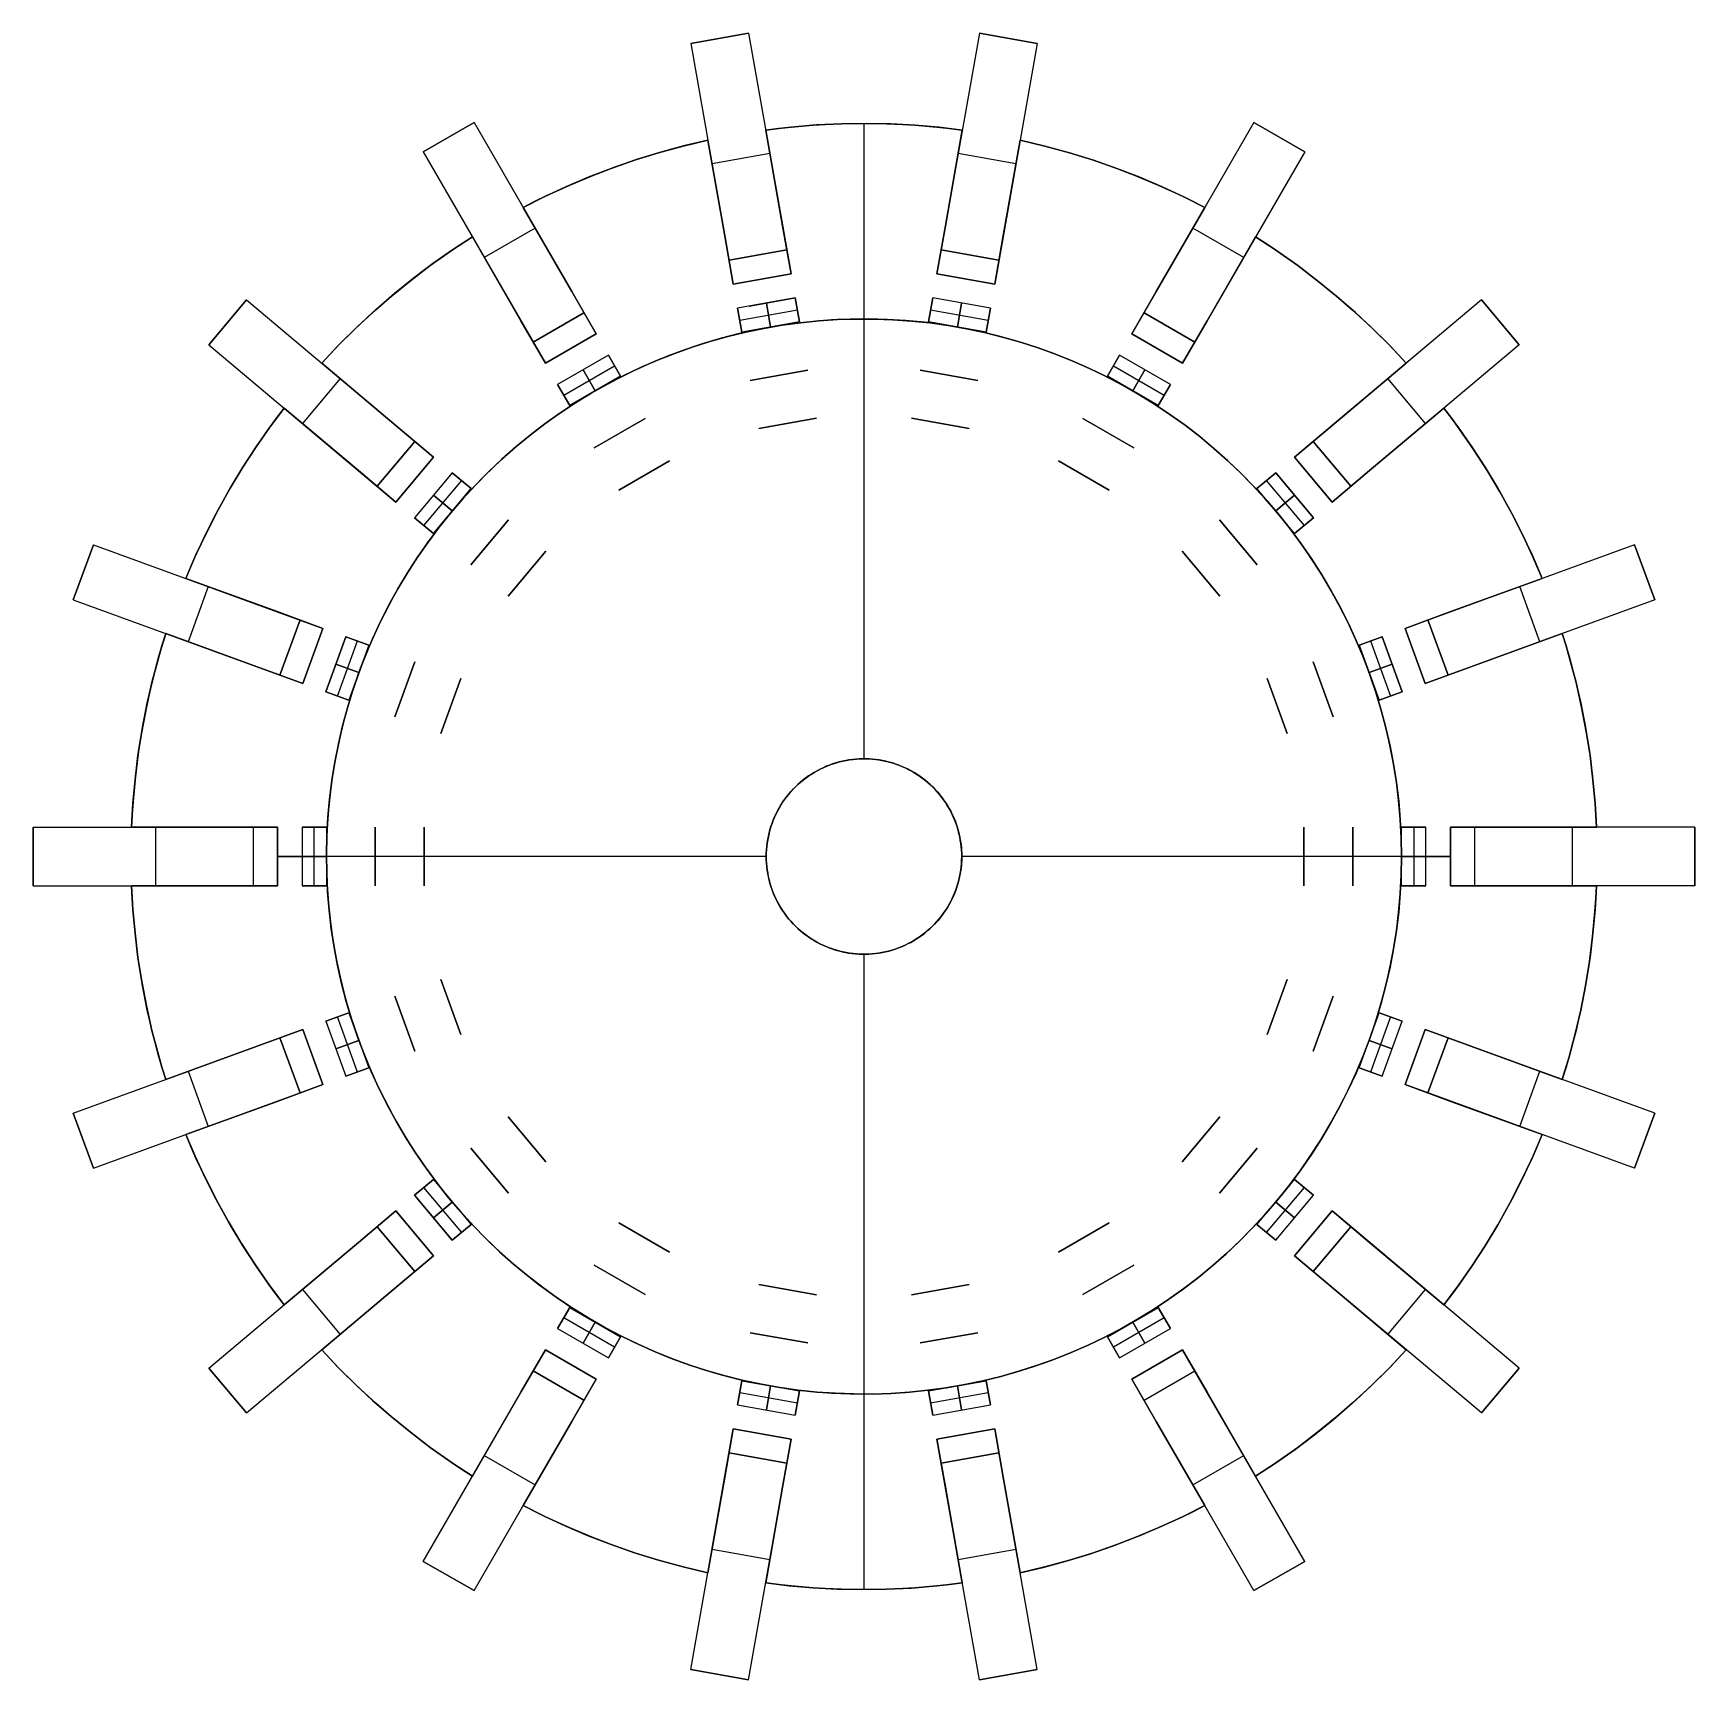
# Model space of a CAD drawing. Header units: millimetres. Extents: x 560 to 900, y 2299 to 2636.
import ezdxf

# ---------------------------------------------------------------- set-up
doc = ezdxf.new("R2010")
doc.units = ezdxf.units.MM

msp = doc.modelspace()

# ---------------------------------------------------------------- linework, layer by layer
for points in [[(706.39, 2636.31), (694.57, 2634.23)], [(706.39, 2636.31), (694.57, 2634.23)], [(694.57, 2634.23), (706.39, 2636.31)], [(706.39, 2636.31), (715.07, 2587.07)], [(753.61, 2636.31), (744.93, 2587.07)], [(765.43, 2634.23), (753.61, 2636.31)], [(765.43, 2634.23), (753.61, 2636.31)], [(753.61, 2636.31), (765.43, 2634.23)], [(694.57, 2634.23), (703.25, 2584.99)], [(765.43, 2634.23), (756.75, 2584.99)], [(650.2, 2618.08), (639.8, 2612.08)], [(650.2, 2618.08), (639.8, 2612.08)], [(639.8, 2612.08), (650.2, 2618.08)], [(650.2, 2618.08), (675.2, 2574.78)], [(809.8, 2618.08), (784.8, 2574.78)], [(820.2, 2612.08), (809.8, 2618.08)], [(820.2, 2612.08), (809.8, 2618.08)], [(809.8, 2618.08), (820.2, 2612.08)], [(809.8, 2618.08), (820.2, 2612.08)], [(709.88, 2616.5), (714.69, 2617.07), (719.57, 2617.49), (724.53, 2617.76), (729.55, 2617.86), (734.62, 2617.78), (739.75, 2617.54), (744.92, 2617.11), (747.51, 2616.83), (750.12, 2616.5)], [(709.88, 2616.5), (714.69, 2617.07), (719.57, 2617.49), (724.53, 2617.76), (729.55, 2617.86), (734.62, 2617.78), (739.75, 2617.54), (744.92, 2617.11), (747.51, 2616.83), (750.12, 2616.5)], [(709.88, 2616.5), (712.49, 2616.83), (715.08, 2617.11), (720.25, 2617.54), (725.38, 2617.78), (730.45, 2617.86), (735.47, 2617.76), (740.43, 2617.49), (745.31, 2617.07), (750.12, 2616.5)], [(709.88, 2616.5), (712.49, 2616.83), (715.08, 2617.11), (720.25, 2617.54), (725.38, 2617.78), (730.45, 2617.86), (735.47, 2617.76), (740.43, 2617.49), (745.31, 2617.07), (750.12, 2616.5)], [(750.12, 2616.5), (745.31, 2617.07), (740.43, 2617.49), (735.47, 2617.76), (730.45, 2617.86), (725.38, 2617.78), (720.25, 2617.54), (715.08, 2617.11), (712.49, 2616.83), (709.88, 2616.5)], [(750.12, 2616.5), (745.31, 2617.07), (740.43, 2617.49), (735.47, 2617.76), (730.45, 2617.86), (725.38, 2617.78), (720.25, 2617.54), (715.08, 2617.11), (712.49, 2616.83), (709.88, 2616.5)], [(709.88, 2616.5), (714.69, 2617.07), (719.57, 2617.49), (724.53, 2617.76), (729.55, 2617.86), (734.62, 2617.78), (739.75, 2617.54), (744.92, 2617.11), (747.51, 2616.83), (750.12, 2616.5)], [(750.12, 2616.5), (745.31, 2617.07), (740.43, 2617.49), (735.47, 2617.76), (730.45, 2617.86), (725.38, 2617.78), (720.25, 2617.54), (715.08, 2617.11), (712.49, 2616.83), (709.88, 2616.5)], [(750.12, 2616.5), (745.31, 2617.07), (740.43, 2617.49), (735.47, 2617.76), (730.45, 2617.86), (725.38, 2617.78), (720.25, 2617.54), (715.08, 2617.11), (712.49, 2616.83), (709.88, 2616.5)], [(713.33, 2596.92), (709.88, 2616.5)], [(709.88, 2616.5), (713.33, 2596.92)], [(713.33, 2596.92), (709.88, 2616.5)], [(709.88, 2616.5), (713.33, 2596.92)], [(713.33, 2596.92), (709.88, 2616.5)], [(709.88, 2616.5), (713.33, 2596.92)], [(730, 2577.86), (730, 2617.86)], [(730, 2577.86), (730, 2617.86)], [(730, 2577.86), (730, 2617.86)], [(730, 2577.86), (730, 2617.86)], [(730, 2487.86), (730, 2617.86)], [(730, 2487.86), (730, 2617.86)], [(750.12, 2616.5), (746.67, 2596.92)], [(746.67, 2596.92), (750.12, 2616.5)], [(750.12, 2616.5), (746.67, 2596.92)], [(746.67, 2596.92), (750.12, 2616.5)], [(750.12, 2616.5), (746.67, 2596.92)], [(746.67, 2596.92), (750.12, 2616.5)], [(639.8, 2612.08), (664.8, 2568.78)], [(660.26, 2600.66), (664.58, 2602.84), (669.02, 2604.9), (673.59, 2606.84), (678.27, 2608.65), (683.07, 2610.32), (687.97, 2611.85), (692.97, 2613.21), (695.51, 2613.84), (698.06, 2614.42)], [(698.06, 2614.42), (695.51, 2613.84), (692.97, 2613.21), (687.97, 2611.85), (683.07, 2610.32), (678.27, 2608.65), (673.59, 2606.84), (669.02, 2604.9), (664.58, 2602.84), (660.26, 2600.66)], [(660.26, 2600.66), (662.59, 2601.86), (664.93, 2603.01), (669.64, 2605.18), (674.38, 2607.16), (679.12, 2608.96), (683.88, 2610.59), (688.62, 2612.04), (693.35, 2613.31), (698.06, 2614.42)], [(660.26, 2600.66), (662.59, 2601.86), (664.93, 2603.01), (669.64, 2605.18), (674.38, 2607.16), (679.12, 2608.96), (683.88, 2610.59), (688.62, 2612.04), (693.35, 2613.31), (698.06, 2614.42)], [(698.06, 2614.42), (693.35, 2613.31), (688.62, 2612.04), (683.88, 2610.59), (679.12, 2608.96), (674.38, 2607.16), (669.64, 2605.18), (664.93, 2603.01), (662.59, 2601.86), (660.26, 2600.66)], [(698.06, 2614.42), (693.35, 2613.31), (688.62, 2612.04), (683.88, 2610.59), (679.12, 2608.96), (674.38, 2607.16), (669.64, 2605.18), (664.93, 2603.01), (662.59, 2601.86), (660.26, 2600.66)], [(660.26, 2600.66), (664.58, 2602.84), (669.02, 2604.9), (673.59, 2606.84), (678.27, 2608.65), (683.07, 2610.32), (687.97, 2611.85), (692.97, 2613.21), (695.51, 2613.84), (698.06, 2614.42)], [(698.06, 2614.42), (693.35, 2613.31), (688.62, 2612.04), (683.88, 2610.59), (679.12, 2608.96), (674.38, 2607.16), (669.64, 2605.18), (664.93, 2603.01), (662.59, 2601.86), (660.26, 2600.66)], [(698.06, 2614.42), (693.35, 2613.31), (688.62, 2612.04), (683.88, 2610.59), (679.12, 2608.96), (674.38, 2607.16), (669.64, 2605.18), (664.93, 2603.01), (662.59, 2601.86), (660.26, 2600.66)], [(698.06, 2614.42), (701.52, 2594.84)], [(701.52, 2594.84), (698.06, 2614.42)], [(698.06, 2614.42), (701.52, 2594.84)], [(701.52, 2594.84), (698.06, 2614.42)], [(698.06, 2614.42), (701.52, 2594.84)], [(701.52, 2594.84), (698.06, 2614.42)], [(710.73, 2611.69), (698.91, 2609.61)], [(710.73, 2611.69), (698.91, 2609.61)], [(761.09, 2609.61), (749.27, 2611.69)], [(761.09, 2609.61), (749.27, 2611.69)], [(758.48, 2594.84), (761.94, 2614.42)], [(761.94, 2614.42), (758.48, 2594.84)], [(758.48, 2594.84), (761.94, 2614.42)], [(761.94, 2614.42), (758.48, 2594.84)], [(758.48, 2594.84), (761.94, 2614.42)], [(761.94, 2614.42), (758.48, 2594.84)], [(761.94, 2614.42), (766.65, 2613.31), (771.38, 2612.04), (776.12, 2610.59), (780.88, 2608.96), (785.62, 2607.16), (790.36, 2605.18), (795.07, 2603.01), (797.41, 2601.86), (799.74, 2600.66)], [(761.94, 2614.42), (766.65, 2613.31), (771.38, 2612.04), (776.12, 2610.59), (780.88, 2608.96), (785.62, 2607.16), (790.36, 2605.18), (795.07, 2603.01), (797.41, 2601.86), (799.74, 2600.66)], [(761.94, 2614.42), (764.49, 2613.84), (767.03, 2613.21), (772.03, 2611.85), (776.93, 2610.32), (781.73, 2608.65), (786.41, 2606.84), (790.98, 2604.9), (795.42, 2602.84), (799.74, 2600.66)], [(761.94, 2614.42), (764.49, 2613.84), (767.03, 2613.21), (772.03, 2611.85), (776.93, 2610.32), (781.73, 2608.65), (786.41, 2606.84), (790.98, 2604.9), (795.42, 2602.84), (799.74, 2600.66)], [(799.74, 2600.66), (795.42, 2602.84), (790.98, 2604.9), (786.41, 2606.84), (781.73, 2608.65), (776.93, 2610.32), (772.03, 2611.85), (767.03, 2613.21), (764.49, 2613.84), (761.94, 2614.42)], [(799.74, 2600.66), (795.42, 2602.84), (790.98, 2604.9), (786.41, 2606.84), (781.73, 2608.65), (776.93, 2610.32), (772.03, 2611.85), (767.03, 2613.21), (764.49, 2613.84), (761.94, 2614.42)], [(761.94, 2614.42), (766.65, 2613.31), (771.38, 2612.04), (776.12, 2610.59), (780.88, 2608.96), (785.62, 2607.16), (790.36, 2605.18), (795.07, 2603.01), (797.41, 2601.86), (799.74, 2600.66)], [(799.74, 2600.66), (795.42, 2602.84), (790.98, 2604.9), (786.41, 2606.84), (781.73, 2608.65), (776.93, 2610.32), (772.03, 2611.85), (767.03, 2613.21), (764.49, 2613.84), (761.94, 2614.42)], [(799.74, 2600.66), (795.42, 2602.84), (790.98, 2604.9), (786.41, 2606.84), (781.73, 2608.65), (776.93, 2610.32), (772.03, 2611.85), (767.03, 2613.21), (764.49, 2613.84), (761.94, 2614.42)], [(820.2, 2612.08), (795.2, 2568.78)], [(670.2, 2583.44), (660.26, 2600.66)], [(660.26, 2600.66), (670.2, 2583.44)], [(670.2, 2583.44), (660.26, 2600.66)], [(660.26, 2600.66), (670.2, 2583.44)], [(670.2, 2583.44), (660.26, 2600.66)], [(660.26, 2600.66), (670.2, 2583.44)], [(799.74, 2600.66), (789.8, 2583.44)], [(789.8, 2583.44), (799.74, 2600.66)], [(799.74, 2600.66), (789.8, 2583.44)], [(789.8, 2583.44), (799.74, 2600.66)], [(799.74, 2600.66), (789.8, 2583.44)], [(789.8, 2583.44), (799.74, 2600.66)], [(619.04, 2568.79), (622.36, 2572.32), (625.83, 2575.78), (629.45, 2579.17), (633.23, 2582.47), (637.17, 2585.68), (641.25, 2588.79), (645.49, 2591.78), (647.66, 2593.23), (649.86, 2594.66)], [(619.04, 2568.79), (622.36, 2572.32), (625.83, 2575.78), (629.45, 2579.17), (633.23, 2582.47), (637.17, 2585.68), (641.25, 2588.79), (645.49, 2591.78), (647.66, 2593.23), (649.86, 2594.66)], [(619.04, 2568.79), (620.82, 2570.72), (622.63, 2572.6), (626.32, 2576.25), (630.09, 2579.74), (633.93, 2583.05), (637.84, 2586.2), (641.8, 2589.19), (645.82, 2592), (649.86, 2594.66)], [(619.04, 2568.79), (620.82, 2570.72), (622.63, 2572.6), (626.32, 2576.25), (630.09, 2579.74), (633.93, 2583.05), (637.84, 2586.2), (641.8, 2589.19), (645.82, 2592), (649.86, 2594.66)], [(649.86, 2594.66), (645.82, 2592), (641.8, 2589.19), (637.84, 2586.2), (633.93, 2583.05), (630.09, 2579.74), (626.32, 2576.25), (622.63, 2572.6), (620.82, 2570.72), (619.04, 2568.79)], [(649.86, 2594.66), (645.82, 2592), (641.8, 2589.19), (637.84, 2586.2), (633.93, 2583.05), (630.09, 2579.74), (626.32, 2576.25), (622.63, 2572.6), (620.82, 2570.72), (619.04, 2568.79)], [(619.04, 2568.79), (622.36, 2572.32), (625.83, 2575.78), (629.45, 2579.17), (633.23, 2582.47), (637.17, 2585.68), (641.25, 2588.79), (645.49, 2591.78), (647.66, 2593.23), (649.86, 2594.66)], [(649.86, 2594.66), (645.82, 2592), (641.8, 2589.19), (637.84, 2586.2), (633.93, 2583.05), (630.09, 2579.74), (626.32, 2576.25), (622.63, 2572.6), (620.82, 2570.72), (619.04, 2568.79)], [(649.86, 2594.66), (645.82, 2592), (641.8, 2589.19), (637.84, 2586.2), (633.93, 2583.05), (630.09, 2579.74), (626.32, 2576.25), (622.63, 2572.6), (620.82, 2570.72), (619.04, 2568.79)], [(649.86, 2594.66), (659.8, 2577.44)], [(659.8, 2577.44), (649.86, 2594.66)], [(649.86, 2594.66), (659.8, 2577.44)], [(659.8, 2577.44), (649.86, 2594.66)], [(649.86, 2594.66), (659.8, 2577.44)], [(659.8, 2577.44), (649.86, 2594.66)], [(662.7, 2596.43), (652.3, 2590.43)], [(662.7, 2596.43), (652.3, 2590.43)], [(701.52, 2594.84), (703.25, 2584.99)], [(703.25, 2584.99), (701.52, 2594.84)], [(701.52, 2594.84), (703.25, 2584.99)], [(703.25, 2584.99), (701.52, 2594.84)], [(701.52, 2594.84), (703.25, 2584.99)], [(703.25, 2584.99), (701.52, 2594.84)], [(715.07, 2587.07), (713.33, 2596.92)], [(713.33, 2596.92), (715.07, 2587.07)], [(715.07, 2587.07), (713.33, 2596.92)], [(713.33, 2596.92), (715.07, 2587.07)], [(715.07, 2587.07), (713.33, 2596.92)], [(713.33, 2596.92), (715.07, 2587.07)], [(746.67, 2596.92), (744.93, 2587.07)], [(744.93, 2587.07), (746.67, 2596.92)], [(746.67, 2596.92), (744.93, 2587.07)], [(744.93, 2587.07), (746.67, 2596.92)], [(746.67, 2596.92), (744.93, 2587.07)], [(744.93, 2587.07), (746.67, 2596.92)], [(756.75, 2584.99), (758.48, 2594.84)], [(758.48, 2594.84), (756.75, 2584.99)], [(756.75, 2584.99), (758.48, 2594.84)], [(758.48, 2594.84), (756.75, 2584.99)], [(756.75, 2584.99), (758.48, 2594.84)], [(758.48, 2594.84), (756.75, 2584.99)], [(807.7, 2590.43), (797.3, 2596.43)], [(807.7, 2590.43), (797.3, 2596.43)], [(800.2, 2577.44), (810.14, 2594.66)], [(810.14, 2594.66), (800.2, 2577.44)], [(800.2, 2577.44), (810.14, 2594.66)], [(810.14, 2594.66), (800.2, 2577.44)], [(800.2, 2577.44), (810.14, 2594.66)], [(810.14, 2594.66), (800.2, 2577.44)], [(810.14, 2594.66), (814.18, 2592), (818.2, 2589.19), (822.16, 2586.2), (826.07, 2583.05), (829.91, 2579.74), (833.68, 2576.25), (837.37, 2572.6), (839.18, 2570.72), (840.96, 2568.79)], [(810.14, 2594.66), (814.18, 2592), (818.2, 2589.19), (822.16, 2586.2), (826.07, 2583.05), (829.91, 2579.74), (833.68, 2576.25), (837.37, 2572.6), (839.18, 2570.72), (840.96, 2568.79)], [(810.14, 2594.66), (812.34, 2593.23), (814.51, 2591.78), (818.75, 2588.79), (822.83, 2585.68), (826.77, 2582.47), (830.55, 2579.17), (834.17, 2575.78), (837.64, 2572.32), (840.96, 2568.79)], [(810.14, 2594.66), (812.34, 2593.23), (814.51, 2591.78), (818.75, 2588.79), (822.83, 2585.68), (826.77, 2582.47), (830.55, 2579.17), (834.17, 2575.78), (837.64, 2572.32), (840.96, 2568.79)], [(840.96, 2568.79), (837.64, 2572.32), (834.17, 2575.78), (830.55, 2579.17), (826.77, 2582.47), (822.83, 2585.68), (818.75, 2588.79), (814.51, 2591.78), (812.34, 2593.23), (810.14, 2594.66)], [(840.96, 2568.79), (837.64, 2572.32), (834.17, 2575.78), (830.55, 2579.17), (826.77, 2582.47), (822.83, 2585.68), (818.75, 2588.79), (814.51, 2591.78), (812.34, 2593.23), (810.14, 2594.66)], [(810.14, 2594.66), (814.18, 2592), (818.2, 2589.19), (822.16, 2586.2), (826.07, 2583.05), (829.91, 2579.74), (833.68, 2576.25), (837.37, 2572.6), (839.18, 2570.72), (840.96, 2568.79)], [(840.96, 2568.79), (837.64, 2572.32), (834.17, 2575.78), (830.55, 2579.17), (826.77, 2582.47), (822.83, 2585.68), (818.75, 2588.79), (814.51, 2591.78), (812.34, 2593.23), (810.14, 2594.66)], [(840.96, 2568.79), (837.64, 2572.32), (834.17, 2575.78), (830.55, 2579.17), (826.77, 2582.47), (822.83, 2585.68), (818.75, 2588.79), (814.51, 2591.78), (812.34, 2593.23), (810.14, 2594.66)], [(714.2, 2592), (702.39, 2589.91)], [(714.2, 2592), (702.39, 2589.91)], [(702.39, 2589.91), (714.2, 2592)], [(702.39, 2589.91), (714.2, 2592)], [(757.61, 2589.91), (745.8, 2592)], [(757.61, 2589.91), (745.8, 2592)], [(745.8, 2592), (757.61, 2589.91)], [(715.07, 2587.07), (703.25, 2584.99)], [(715.07, 2587.07), (703.25, 2584.99)], [(715.07, 2587.07), (703.25, 2584.99)], [(715.07, 2587.07), (703.25, 2584.99)], [(715.07, 2587.07), (703.25, 2584.99)], [(715.07, 2587.07), (703.25, 2584.99)], [(715.07, 2587.07), (703.25, 2584.99)], [(715.07, 2587.07), (703.25, 2584.99)], [(703.25, 2584.99), (715.07, 2587.07)], [(703.25, 2584.99), (715.07, 2587.07)], [(703.25, 2584.99), (715.07, 2587.07)], [(703.25, 2584.99), (715.07, 2587.07)], [(703.25, 2584.99), (715.07, 2587.07)], [(756.75, 2584.99), (744.93, 2587.07)], [(756.75, 2584.99), (744.93, 2587.07)], [(756.75, 2584.99), (744.93, 2587.07)], [(756.75, 2584.99), (744.93, 2587.07)], [(756.75, 2584.99), (744.93, 2587.07)], [(756.75, 2584.99), (744.93, 2587.07)], [(756.75, 2584.99), (744.93, 2587.07)], [(756.75, 2584.99), (744.93, 2587.07)], [(744.93, 2587.07), (756.75, 2584.99)], [(744.93, 2587.07), (756.75, 2584.99)], [(744.93, 2587.07), (756.75, 2584.99)], [(744.93, 2587.07), (756.75, 2584.99)], [(603.63, 2581.73), (595.92, 2572.53)], [(603.63, 2581.73), (595.92, 2572.53)], [(595.92, 2572.53), (603.63, 2581.73)], [(603.63, 2581.73), (641.93, 2549.59)], [(675.2, 2574.78), (670.2, 2583.44)], [(670.2, 2583.44), (675.2, 2574.78)], [(675.2, 2574.78), (670.2, 2583.44)], [(670.2, 2583.44), (675.2, 2574.78)], [(675.2, 2574.78), (670.2, 2583.44)], [(670.2, 2583.44), (675.2, 2574.78)], [(715.94, 2582.15), (704.12, 2580.07)], [(715.94, 2582.15), (704.12, 2580.07)], [(706.48, 2580.48), (715.94, 2582.15)], [(710.03, 2581.11), (710.9, 2576.18)], [(710.9, 2576.18), (710.03, 2581.11)], [(716.81, 2577.23), (715.94, 2582.15)], [(715.94, 2582.15), (716.81, 2577.23)], [(744.06, 2582.15), (743.19, 2577.23)], [(743.19, 2577.23), (744.06, 2582.15)], [(755.88, 2580.07), (744.06, 2582.15)], [(755.88, 2580.07), (744.06, 2582.15)], [(749.97, 2581.11), (749.1, 2576.18)], [(749.1, 2576.18), (749.97, 2581.11)], [(789.8, 2583.44), (784.8, 2574.78)], [(784.8, 2574.78), (789.8, 2583.44)], [(789.8, 2583.44), (784.8, 2574.78)], [(784.8, 2574.78), (789.8, 2583.44)], [(789.8, 2583.44), (784.8, 2574.78)], [(784.8, 2574.78), (789.8, 2583.44)], [(856.37, 2581.73), (818.07, 2549.59)], [(864.08, 2572.53), (856.37, 2581.73)], [(864.08, 2572.53), (856.37, 2581.73)], [(856.37, 2581.73), (864.08, 2572.53)], [(840, 2467.86), (839.93, 2471.65), (839.74, 2475.43), (839.41, 2479.21), (838.96, 2482.98), (838.37, 2486.72), (837.66, 2490.45), (836.81, 2494.15), (835.84, 2497.81), (834.75, 2501.44), (833.53, 2505.03), (832.18, 2508.58), (830.72, 2512.08), (829.14, 2515.52), (827.43, 2518.91), (825.62, 2522.24), (823.68, 2525.5), (821.64, 2528.7), (819.49, 2531.82), (817.23, 2534.87), (814.87, 2537.83), (812.41, 2540.72), (809.85, 2543.51), (807.19, 2546.22), (804.45, 2548.84), (801.61, 2551.35), (798.69, 2553.77), (795.69, 2556.09), (792.61, 2558.3), (789.45, 2560.41), (786.23, 2562.4), (782.93, 2564.28), (779.58, 2566.05), (776.17, 2567.7), (772.7, 2569.23), (769.18, 2570.64), (765.61, 2571.93), (762, 2573.1), (758.36, 2574.14), (754.68, 2575.05), (750.97, 2575.84), (747.23, 2576.5), (743.48, 2577.03), (739.71, 2577.43), (735.92, 2577.7), (732.13, 2577.84), (728.34, 2577.84), (724.55, 2577.72), (720.77, 2577.47), (716.99, 2577.08), (713.24, 2576.57), (709.5, 2575.93), (705.79, 2575.16), (702.1, 2574.26), (698.45, 2573.23), (694.84, 2572.08), (691.27, 2570.81), (687.74, 2569.41), (684.27, 2567.9), (680.84, 2566.26), (677.48, 2564.51), (674.18, 2562.64), (670.95, 2560.66), (667.78, 2558.57), (664.69, 2556.37), (661.68, 2554.07), (658.75, 2551.66), (655.9, 2549.16), (653.15, 2546.55), (650.48, 2543.86), (647.91, 2541.07), (645.43, 2538.2), (643.06, 2535.24), (640.79, 2532.2), (638.62, 2529.09), (636.56, 2525.91), (634.62, 2522.65), (632.79, 2519.33), (631.07, 2515.95), (629.47, 2512.51), (627.99, 2509.02), (626.63, 2505.48)], [(626.63, 2505.48), (627.99, 2509.02), (629.47, 2512.51), (631.07, 2515.95), (632.79, 2519.33), (634.62, 2522.65), (636.56, 2525.91), (638.62, 2529.09), (640.79, 2532.2), (643.06, 2535.24), (645.43, 2538.2), (647.91, 2541.07), (650.48, 2543.86), (653.15, 2546.55), (655.9, 2549.16), (658.75, 2551.66), (661.68, 2554.07), (664.69, 2556.37), (667.78, 2558.57), (670.95, 2560.66), (674.18, 2562.64), (677.48, 2564.51), (680.84, 2566.26), (684.27, 2567.9), (687.74, 2569.41), (691.27, 2570.81), (694.84, 2572.08), (698.45, 2573.23), (702.1, 2574.26), (705.79, 2575.16), (709.5, 2575.93), (713.24, 2576.57), (716.99, 2577.08), (720.77, 2577.47), (724.55, 2577.72), (728.34, 2577.84), (732.13, 2577.84), (735.92, 2577.7), (739.71, 2577.43), (743.48, 2577.03), (747.23, 2576.5), (750.97, 2575.84), (754.68, 2575.05), (758.36, 2574.14), (762, 2573.1), (765.61, 2571.93), (769.18, 2570.64), (772.7, 2569.23), (776.17, 2567.7), (779.58, 2566.05), (782.93, 2564.28), (786.23, 2562.4), (789.45, 2560.41), (792.61, 2558.3), (795.69, 2556.09), (798.69, 2553.77), (801.61, 2551.35), (804.45, 2548.84), (807.19, 2546.22), (809.85, 2543.51), (812.41, 2540.72), (814.87, 2537.83), (817.23, 2534.87), (819.49, 2531.82), (821.64, 2528.7), (823.68, 2525.5), (825.62, 2522.24), (827.43, 2518.91), (829.14, 2515.52), (830.72, 2512.08), (832.18, 2508.58), (833.53, 2505.03), (834.75, 2501.44), (835.84, 2497.81), (836.81, 2494.15), (837.66, 2490.45), (838.37, 2486.72), (838.96, 2482.98), (839.41, 2479.21), (839.74, 2475.43), (839.93, 2471.65), (840, 2467.86)], [(659.8, 2577.44), (664.8, 2568.78)], [(664.8, 2568.78), (659.8, 2577.44)], [(659.8, 2577.44), (664.8, 2568.78)], [(664.8, 2568.78), (659.8, 2577.44)], [(659.8, 2577.44), (664.8, 2568.78)], [(664.8, 2568.78), (659.8, 2577.44)], [(672.7, 2579.11), (662.3, 2573.11)], [(672.7, 2579.11), (662.3, 2573.11)], [(662.3, 2573.11), (672.7, 2579.11)], [(704.12, 2580.07), (704.99, 2575.14)], [(704.99, 2575.14), (704.12, 2580.07)], [(704.56, 2577.6), (716.37, 2579.69)], [(704.56, 2577.6), (716.37, 2579.69)], [(716.81, 2577.23), (704.99, 2575.14)], [(716.81, 2577.23), (704.99, 2575.14)], [(755.01, 2575.14), (743.19, 2577.23)], [(755.01, 2575.14), (743.19, 2577.23)], [(743.63, 2579.69), (755.44, 2577.6)], [(743.63, 2579.69), (755.44, 2577.6)], [(755.01, 2575.14), (755.88, 2580.07)], [(755.88, 2580.07), (755.01, 2575.14)], [(797.7, 2573.11), (787.3, 2579.11)], [(797.7, 2573.11), (787.3, 2579.11)], [(787.3, 2579.11), (797.7, 2573.11)], [(787.3, 2579.11), (797.7, 2573.11)], [(795.2, 2568.78), (800.2, 2577.44)], [(800.2, 2577.44), (795.2, 2568.78)], [(795.2, 2568.78), (800.2, 2577.44)], [(800.2, 2577.44), (795.2, 2568.78)], [(795.2, 2568.78), (800.2, 2577.44)], [(800.2, 2577.44), (795.2, 2568.78)], [(675.2, 2574.78), (664.8, 2568.78)], [(675.2, 2574.78), (664.8, 2568.78)], [(675.2, 2574.78), (664.8, 2568.78)], [(675.2, 2574.78), (664.8, 2568.78)], [(675.2, 2574.78), (664.8, 2568.78)], [(675.2, 2574.78), (664.8, 2568.78)], [(675.2, 2574.78), (664.8, 2568.78)], [(675.2, 2574.78), (664.8, 2568.78)], [(664.8, 2568.78), (675.2, 2574.78)], [(664.8, 2568.78), (675.2, 2574.78)], [(664.8, 2568.78), (675.2, 2574.78)], [(664.8, 2568.78), (675.2, 2574.78)], [(795.2, 2568.78), (784.8, 2574.78)], [(795.2, 2568.78), (784.8, 2574.78)], [(795.2, 2568.78), (784.8, 2574.78)], [(795.2, 2568.78), (784.8, 2574.78)], [(795.2, 2568.78), (784.8, 2574.78)], [(795.2, 2568.78), (784.8, 2574.78)], [(795.2, 2568.78), (784.8, 2574.78)], [(795.2, 2568.78), (784.8, 2574.78)], [(784.8, 2574.78), (795.2, 2568.78)], [(784.8, 2574.78), (795.2, 2568.78)], [(784.8, 2574.78), (795.2, 2568.78)], [(784.8, 2574.78), (795.2, 2568.78)], [(595.92, 2572.53), (634.22, 2540.39)], [(677.7, 2570.45), (667.3, 2564.45)], [(677.7, 2570.45), (667.3, 2564.45)], [(680.2, 2566.12), (677.7, 2570.45)], [(677.7, 2570.45), (680.2, 2566.12)], [(782.3, 2570.45), (779.8, 2566.12)], [(779.8, 2566.12), (782.3, 2570.45)], [(792.7, 2564.45), (782.3, 2570.45)], [(792.7, 2564.45), (782.3, 2570.45)], [(864.08, 2572.53), (825.78, 2540.39)], [(634.27, 2556.01), (619.04, 2568.79)], [(619.04, 2568.79), (634.27, 2556.01)], [(634.27, 2556.01), (619.04, 2568.79)], [(619.04, 2568.79), (634.27, 2556.01)], [(634.27, 2556.01), (619.04, 2568.79)], [(619.04, 2568.79), (634.27, 2556.01)], [(668.55, 2562.28), (678.95, 2568.28)], [(668.55, 2562.28), (678.95, 2568.28)], [(672.5, 2567.45), (675, 2563.12)], [(675, 2563.12), (672.5, 2567.45)], [(718.54, 2567.38), (706.73, 2565.29)], [(718.54, 2567.38), (706.73, 2565.29)], [(718.54, 2567.38), (706.73, 2565.29)], [(718.54, 2567.38), (706.73, 2565.29)], [(718.54, 2567.38), (706.73, 2565.29)], [(718.54, 2567.38), (706.73, 2565.29)], [(706.73, 2565.29), (718.54, 2567.38)], [(706.73, 2565.29), (718.54, 2567.38)], [(753.27, 2565.29), (741.46, 2567.38)], [(753.27, 2565.29), (741.46, 2567.38)], [(753.27, 2565.29), (741.46, 2567.38)], [(753.27, 2565.29), (741.46, 2567.38)], [(753.27, 2565.29), (741.46, 2567.38)], [(753.27, 2565.29), (741.46, 2567.38)], [(741.46, 2567.38), (753.27, 2565.29)], [(741.46, 2567.38), (753.27, 2565.29)], [(781.05, 2568.28), (791.45, 2562.28)], [(781.05, 2568.28), (791.45, 2562.28)], [(787.5, 2567.45), (785, 2563.12)], [(785, 2563.12), (787.5, 2567.45)], [(840.96, 2568.79), (825.73, 2556.01)], [(825.73, 2556.01), (840.96, 2568.79)], [(840.96, 2568.79), (825.73, 2556.01)], [(825.73, 2556.01), (840.96, 2568.79)], [(840.96, 2568.79), (825.73, 2556.01)], [(825.73, 2556.01), (840.96, 2568.79)], [(622.78, 2565.66), (615.07, 2556.46)], [(622.78, 2565.66), (615.07, 2556.46)], [(667.3, 2564.45), (669.8, 2560.12)], [(669.8, 2560.12), (667.3, 2564.45)], [(680.2, 2566.12), (669.8, 2560.12)], [(680.2, 2566.12), (669.8, 2560.12)], [(790.2, 2560.12), (779.8, 2566.12)], [(790.2, 2560.12), (779.8, 2566.12)], [(790.2, 2560.12), (792.7, 2564.45)], [(792.7, 2564.45), (790.2, 2560.12)], [(844.93, 2556.46), (837.22, 2565.66)], [(844.93, 2556.46), (837.22, 2565.66)], [(591.21, 2524.76), (593.12, 2529.2), (595.2, 2533.64), (597.45, 2538.06), (599.87, 2542.46), (602.47, 2546.82), (605.25, 2551.14), (608.2, 2555.4), (609.74, 2557.51), (611.33, 2559.6)], [(591.21, 2524.76), (593.12, 2529.2), (595.2, 2533.64), (597.45, 2538.06), (599.87, 2542.46), (602.47, 2546.82), (605.25, 2551.14), (608.2, 2555.4), (609.74, 2557.51), (611.33, 2559.6)], [(591.21, 2524.76), (592.23, 2527.18), (593.28, 2529.57), (595.5, 2534.25), (597.85, 2538.82), (600.32, 2543.25), (602.92, 2547.55), (605.63, 2551.71), (608.43, 2555.72), (611.33, 2559.6)], [(591.21, 2524.76), (592.23, 2527.18), (593.28, 2529.57), (595.5, 2534.25), (597.85, 2538.82), (600.32, 2543.25), (602.92, 2547.55), (605.63, 2551.71), (608.43, 2555.72), (611.33, 2559.6)], [(611.33, 2559.6), (608.43, 2555.72), (605.63, 2551.71), (602.92, 2547.55), (600.32, 2543.25), (597.85, 2538.82), (595.5, 2534.25), (593.28, 2529.57), (592.23, 2527.18), (591.21, 2524.76)], [(611.33, 2559.6), (608.43, 2555.72), (605.63, 2551.71), (602.92, 2547.55), (600.32, 2543.25), (597.85, 2538.82), (595.5, 2534.25), (593.28, 2529.57), (592.23, 2527.18), (591.21, 2524.76)], [(591.21, 2524.76), (593.12, 2529.2), (595.2, 2533.64), (597.45, 2538.06), (599.87, 2542.46), (602.47, 2546.82), (605.25, 2551.14), (608.2, 2555.4), (609.74, 2557.51), (611.33, 2559.6)], [(611.33, 2559.6), (608.43, 2555.72), (605.63, 2551.71), (602.92, 2547.55), (600.32, 2543.25), (597.85, 2538.82), (595.5, 2534.25), (593.28, 2529.57), (592.23, 2527.18), (591.21, 2524.76)], [(611.33, 2559.6), (608.43, 2555.72), (605.63, 2551.71), (602.92, 2547.55), (600.32, 2543.25), (597.85, 2538.82), (595.5, 2534.25), (593.28, 2529.57), (592.23, 2527.18), (591.21, 2524.76)], [(611.33, 2559.6), (626.56, 2546.82)], [(626.56, 2546.82), (611.33, 2559.6)], [(611.33, 2559.6), (626.56, 2546.82)], [(626.56, 2546.82), (611.33, 2559.6)], [(611.33, 2559.6), (626.56, 2546.82)], [(626.56, 2546.82), (611.33, 2559.6)], [(685.2, 2557.46), (674.8, 2551.46)], [(685.2, 2557.46), (674.8, 2551.46)], [(685.2, 2557.46), (674.8, 2551.46)], [(685.2, 2557.46), (674.8, 2551.46)], [(685.2, 2557.46), (674.8, 2551.46)], [(685.2, 2557.46), (674.8, 2551.46)], [(674.8, 2551.46), (685.2, 2557.46)], [(674.8, 2551.46), (685.2, 2557.46)], [(708.46, 2555.45), (720.28, 2557.53)], [(720.28, 2557.53), (708.46, 2555.45)], [(720.28, 2557.53), (708.46, 2555.45)], [(720.28, 2557.53), (708.46, 2555.45)], [(708.46, 2555.45), (720.28, 2557.53)], [(708.46, 2555.45), (720.28, 2557.53)], [(739.72, 2557.53), (751.54, 2555.45)], [(751.54, 2555.45), (739.72, 2557.53)], [(751.54, 2555.45), (739.72, 2557.53)], [(751.54, 2555.45), (739.72, 2557.53)], [(739.72, 2557.53), (745.23, 2556.56)], [(739.72, 2557.53), (751.54, 2555.45)], [(739.72, 2557.53), (751.54, 2555.45)], [(785.2, 2551.46), (774.8, 2557.46)], [(785.2, 2551.46), (774.8, 2557.46)], [(785.2, 2551.46), (774.8, 2557.46)], [(785.2, 2551.46), (774.8, 2557.46)], [(785.2, 2551.46), (774.8, 2557.46)], [(785.2, 2551.46), (774.8, 2557.46)], [(774.8, 2557.46), (785.2, 2551.46)], [(774.8, 2557.46), (785.2, 2551.46)], [(833.44, 2546.82), (848.67, 2559.6)], [(848.67, 2559.6), (833.44, 2546.82)], [(833.44, 2546.82), (848.67, 2559.6)], [(848.67, 2559.6), (833.44, 2546.82)], [(833.44, 2546.82), (848.67, 2559.6)], [(848.67, 2559.6), (833.44, 2546.82)], [(848.67, 2559.6), (851.57, 2555.72), (854.37, 2551.71), (857.08, 2547.55), (859.68, 2543.25), (862.15, 2538.82), (864.5, 2534.25), (866.72, 2529.57), (867.77, 2527.18), (868.79, 2524.76)], [(848.67, 2559.6), (851.57, 2555.72), (854.37, 2551.71), (857.08, 2547.55), (859.68, 2543.25), (862.15, 2538.82), (864.5, 2534.25), (866.72, 2529.57), (867.77, 2527.18), (868.79, 2524.76)], [(848.67, 2559.6), (850.26, 2557.51), (851.8, 2555.4), (854.75, 2551.14), (857.53, 2546.82), (860.13, 2542.46), (862.55, 2538.06), (864.8, 2533.64), (866.88, 2529.2), (868.79, 2524.76)], [(848.67, 2559.6), (850.26, 2557.51), (851.8, 2555.4), (854.75, 2551.14), (857.53, 2546.82), (860.13, 2542.46), (862.55, 2538.06), (864.8, 2533.64), (866.88, 2529.2), (868.79, 2524.76)], [(868.79, 2524.76), (866.88, 2529.2), (864.8, 2533.64), (862.55, 2538.06), (860.13, 2542.46), (857.53, 2546.82), (854.75, 2551.14), (851.8, 2555.4), (850.26, 2557.51), (848.67, 2559.6)], [(868.79, 2524.76), (866.88, 2529.2), (864.8, 2533.64), (862.55, 2538.06), (860.13, 2542.46), (857.53, 2546.82), (854.75, 2551.14), (851.8, 2555.4), (850.26, 2557.51), (848.67, 2559.6)], [(848.67, 2559.6), (851.57, 2555.72), (854.37, 2551.71), (857.08, 2547.55), (859.68, 2543.25), (862.15, 2538.82), (864.5, 2534.25), (866.72, 2529.57), (867.77, 2527.18), (868.79, 2524.76)], [(868.79, 2524.76), (866.88, 2529.2), (864.8, 2533.64), (862.55, 2538.06), (860.13, 2542.46), (857.53, 2546.82), (854.75, 2551.14), (851.8, 2555.4), (850.26, 2557.51), (848.67, 2559.6)], [(868.79, 2524.76), (866.88, 2529.2), (864.8, 2533.64), (862.55, 2538.06), (860.13, 2542.46), (857.53, 2546.82), (854.75, 2551.14), (851.8, 2555.4), (850.26, 2557.51), (848.67, 2559.6)], [(641.93, 2549.59), (634.27, 2556.01)], [(634.27, 2556.01), (641.93, 2549.59)], [(641.93, 2549.59), (634.27, 2556.01)], [(634.27, 2556.01), (641.93, 2549.59)], [(641.93, 2549.59), (634.27, 2556.01)], [(634.27, 2556.01), (641.93, 2549.59)], [(825.73, 2556.01), (818.07, 2549.59)], [(818.07, 2549.59), (825.73, 2556.01)], [(825.73, 2556.01), (818.07, 2549.59)], [(818.07, 2549.59), (825.73, 2556.01)], [(825.73, 2556.01), (818.07, 2549.59)], [(818.07, 2549.59), (825.73, 2556.01)], [(638.1, 2552.8), (630.39, 2543.61)], [(638.1, 2552.8), (630.39, 2543.61)], [(630.39, 2543.61), (638.1, 2552.8)], [(829.61, 2543.61), (821.9, 2552.8)], [(829.61, 2543.61), (821.9, 2552.8)], [(821.9, 2552.8), (829.61, 2543.61)], [(821.9, 2552.8), (829.61, 2543.61)], [(626.56, 2546.82), (634.22, 2540.39)], [(634.22, 2540.39), (626.56, 2546.82)], [(626.56, 2546.82), (634.22, 2540.39)], [(634.22, 2540.39), (626.56, 2546.82)], [(626.56, 2546.82), (634.22, 2540.39)], [(634.22, 2540.39), (626.56, 2546.82)], [(641.93, 2549.59), (634.22, 2540.39)], [(641.93, 2549.59), (634.22, 2540.39)], [(641.93, 2549.59), (634.22, 2540.39)], [(641.93, 2549.59), (634.22, 2540.39)], [(641.93, 2549.59), (634.22, 2540.39)], [(641.93, 2549.59), (634.22, 2540.39)], [(641.93, 2549.59), (634.22, 2540.39)], [(641.93, 2549.59), (634.22, 2540.39)], [(634.22, 2540.39), (641.93, 2549.59)], [(634.22, 2540.39), (641.93, 2549.59)], [(634.22, 2540.39), (641.93, 2549.59)], [(634.22, 2540.39), (641.93, 2549.59)], [(634.22, 2540.39), (641.93, 2549.59)], [(679.8, 2542.8), (690.2, 2548.8)], [(690.2, 2548.8), (679.8, 2542.8)], [(690.2, 2548.8), (679.8, 2542.8)], [(690.2, 2548.8), (679.8, 2542.8)], [(679.8, 2542.8), (690.2, 2548.8)], [(679.8, 2542.8), (690.2, 2548.8)], [(769.8, 2548.8), (780.2, 2542.8)], [(780.2, 2542.8), (769.8, 2548.8)], [(780.2, 2542.8), (769.8, 2548.8)], [(780.2, 2542.8), (769.8, 2548.8)], [(769.8, 2548.8), (780.2, 2542.8)], [(769.8, 2548.8), (780.2, 2542.8)], [(825.78, 2540.39), (818.07, 2549.59)], [(825.78, 2540.39), (818.07, 2549.59)], [(825.78, 2540.39), (818.07, 2549.59)], [(825.78, 2540.39), (818.07, 2549.59)], [(825.78, 2540.39), (818.07, 2549.59)], [(825.78, 2540.39), (818.07, 2549.59)], [(825.78, 2540.39), (818.07, 2549.59)], [(825.78, 2540.39), (818.07, 2549.59)], [(818.07, 2549.59), (825.78, 2540.39)], [(818.07, 2549.59), (825.78, 2540.39)], [(818.07, 2549.59), (825.78, 2540.39)], [(818.07, 2549.59), (825.78, 2540.39)], [(825.78, 2540.39), (833.44, 2546.82)], [(833.44, 2546.82), (825.78, 2540.39)], [(825.78, 2540.39), (833.44, 2546.82)], [(833.44, 2546.82), (825.78, 2540.39)], [(825.78, 2540.39), (833.44, 2546.82)], [(833.44, 2546.82), (825.78, 2540.39)], [(645.76, 2546.37), (638.05, 2537.18)], [(645.76, 2546.37), (638.05, 2537.18)], [(639.96, 2535.57), (647.68, 2544.77)], [(639.96, 2535.57), (647.68, 2544.77)], [(649.59, 2543.16), (645.76, 2546.37)], [(645.76, 2546.37), (649.59, 2543.16)], [(774.42, 2546.13), (780.2, 2542.8)], [(814.24, 2546.37), (810.41, 2543.16)], [(810.41, 2543.16), (814.24, 2546.37)], [(812.32, 2544.77), (820.04, 2535.57)], [(812.32, 2544.77), (820.04, 2535.57)], [(821.95, 2537.18), (814.24, 2546.37)], [(821.95, 2537.18), (814.24, 2546.37)], [(814.24, 2546.37), (821.95, 2537.18)], [(649.59, 2543.16), (641.88, 2533.97)], [(649.59, 2543.16), (641.88, 2533.97)], [(641.88, 2533.97), (649.59, 2543.16)], [(641.9, 2541.78), (645.74, 2538.56)], [(645.74, 2538.56), (641.9, 2541.78)], [(818.12, 2533.97), (810.41, 2543.16)], [(818.12, 2533.97), (810.41, 2543.16)], [(818.1, 2541.78), (814.26, 2538.56)], [(814.26, 2538.56), (818.1, 2541.78)], [(638.05, 2537.18), (641.88, 2533.97)], [(641.88, 2533.97), (638.05, 2537.18)], [(657.25, 2536.73), (649.54, 2527.54)], [(657.25, 2536.73), (649.54, 2527.54)], [(657.25, 2536.73), (649.54, 2527.54)], [(657.25, 2536.73), (649.54, 2527.54)], [(657.25, 2536.73), (649.54, 2527.54)], [(657.25, 2536.73), (649.54, 2527.54)], [(649.54, 2527.54), (657.25, 2536.73)], [(649.54, 2527.54), (657.25, 2536.73)], [(810.46, 2527.54), (802.75, 2536.73)], [(810.46, 2527.54), (802.75, 2536.73)], [(810.46, 2527.54), (802.75, 2536.73)], [(810.46, 2527.54), (802.75, 2536.73)], [(810.46, 2527.54), (802.75, 2536.73)], [(810.46, 2527.54), (802.75, 2536.73)], [(802.75, 2536.73), (810.46, 2527.54)], [(802.75, 2536.73), (810.46, 2527.54)], [(818.12, 2533.97), (821.95, 2537.18)], [(821.95, 2537.18), (818.12, 2533.97)], [(572.3, 2531.64), (568.2, 2520.36)], [(572.3, 2531.64), (568.2, 2520.36)], [(568.2, 2520.36), (572.3, 2531.64)], [(568.2, 2520.36), (572.3, 2531.64)], [(572.3, 2531.64), (619.29, 2514.54)], [(657.2, 2521.11), (664.91, 2530.3)], [(664.91, 2530.3), (657.2, 2521.11)], [(664.91, 2530.3), (657.2, 2521.11)], [(664.91, 2530.3), (657.2, 2521.11)], [(657.2, 2521.11), (664.91, 2530.3)], [(657.2, 2521.11), (664.91, 2530.3)], [(657.2, 2521.11), (664.91, 2530.3)], [(795.09, 2530.3), (802.8, 2521.11)], [(802.8, 2521.11), (795.09, 2530.3)], [(802.8, 2521.11), (795.09, 2530.3)], [(802.8, 2521.11), (795.09, 2530.3)], [(795.09, 2530.3), (802.8, 2521.11)], [(795.09, 2530.3), (802.8, 2521.11)], [(795.09, 2530.3), (802.8, 2521.11)], [(887.7, 2531.64), (840.71, 2514.54)], [(891.8, 2520.36), (887.7, 2531.64)], [(891.8, 2520.36), (887.7, 2531.64)], [(887.7, 2531.64), (891.8, 2520.36)], [(609.89, 2517.96), (591.21, 2524.76)], [(591.21, 2524.76), (609.89, 2517.96)], [(609.89, 2517.96), (591.21, 2524.76)], [(591.21, 2524.76), (609.89, 2517.96)], [(609.89, 2517.96), (591.21, 2524.76)], [(591.21, 2524.76), (609.89, 2517.96)], [(595.8, 2523.09), (591.69, 2511.81)], [(595.8, 2523.09), (591.69, 2511.81)], [(799.49, 2525.05), (802.8, 2521.11)], [(868.79, 2524.76), (850.11, 2517.96)], [(850.11, 2517.96), (868.79, 2524.76)], [(868.79, 2524.76), (850.11, 2517.96)], [(850.11, 2517.96), (868.79, 2524.76)], [(868.79, 2524.76), (850.11, 2517.96)], [(850.11, 2517.96), (868.79, 2524.76)], [(868.31, 2511.81), (864.2, 2523.09)], [(868.31, 2511.81), (864.2, 2523.09)], [(568.2, 2520.36), (615.18, 2503.26)], [(891.8, 2520.36), (844.82, 2503.26)], [(619.29, 2514.54), (609.89, 2517.96)], [(609.89, 2517.96), (619.29, 2514.54)], [(619.29, 2514.54), (609.89, 2517.96)], [(609.89, 2517.96), (619.29, 2514.54)], [(619.29, 2514.54), (609.89, 2517.96)], [(609.89, 2517.96), (619.29, 2514.54)], [(614.59, 2516.25), (610.49, 2504.97)], [(614.59, 2516.25), (610.49, 2504.97)], [(610.49, 2504.97), (614.59, 2516.25)], [(610.49, 2504.97), (614.59, 2516.25)], [(610.49, 2504.97), (614.59, 2516.25)], [(850.11, 2517.96), (840.71, 2514.54)], [(840.71, 2514.54), (850.11, 2517.96)], [(850.11, 2517.96), (840.71, 2514.54)], [(840.71, 2514.54), (850.11, 2517.96)], [(850.11, 2517.96), (840.71, 2514.54)], [(840.71, 2514.54), (850.11, 2517.96)], [(849.51, 2504.97), (845.41, 2516.25)], [(849.51, 2504.97), (845.41, 2516.25)], [(845.41, 2516.25), (849.51, 2504.97)], [(587.11, 2513.48), (586.33, 2510.97), (585.6, 2508.46), (584.28, 2503.45), (583.15, 2498.44), (582.2, 2493.46), (581.43, 2488.49), (580.83, 2483.57), (580.39, 2478.69), (580.12, 2473.86)], [(580.12, 2473.86), (580.39, 2478.69), (580.83, 2483.57), (581.43, 2488.49), (582.2, 2493.46), (583.15, 2498.44), (584.28, 2503.45), (585.6, 2508.46), (586.33, 2510.97), (587.11, 2513.48)], [(587.11, 2513.48), (585.71, 2508.85), (584.45, 2504.11), (583.33, 2499.28), (582.36, 2494.35), (581.55, 2489.34), (580.9, 2484.25), (580.42, 2479.08), (580.25, 2476.48), (580.12, 2473.86)], [(580.12, 2473.86), (580.25, 2476.48), (580.42, 2479.08), (580.9, 2484.25), (581.55, 2489.34), (582.36, 2494.35), (583.33, 2499.28), (584.45, 2504.11), (585.71, 2508.85), (587.11, 2513.48)], [(587.11, 2513.48), (585.71, 2508.85), (584.45, 2504.11), (583.33, 2499.28), (582.36, 2494.35), (581.55, 2489.34), (580.9, 2484.25), (580.42, 2479.08), (580.25, 2476.48), (580.12, 2473.86)], [(587.11, 2513.48), (585.71, 2508.85), (584.45, 2504.11), (583.33, 2499.28), (582.36, 2494.35), (581.55, 2489.34), (580.9, 2484.25), (580.42, 2479.08), (580.25, 2476.48), (580.12, 2473.86)], [(580.12, 2473.86), (580.39, 2478.69), (580.83, 2483.57), (581.43, 2488.49), (582.2, 2493.46), (583.15, 2498.44), (584.28, 2503.45), (585.6, 2508.46), (586.33, 2510.97), (587.11, 2513.48)], [(587.11, 2513.48), (585.71, 2508.85), (584.45, 2504.11), (583.33, 2499.28), (582.36, 2494.35), (581.55, 2489.34), (580.9, 2484.25), (580.42, 2479.08), (580.25, 2476.48), (580.12, 2473.86)], [(587.11, 2513.48), (585.71, 2508.85), (584.45, 2504.11), (583.33, 2499.28), (582.36, 2494.35), (581.55, 2489.34), (580.9, 2484.25), (580.42, 2479.08), (580.25, 2476.48), (580.12, 2473.86)], [(587.11, 2513.48), (605.79, 2506.68)], [(605.79, 2506.68), (587.11, 2513.48)], [(587.11, 2513.48), (605.79, 2506.68)], [(605.79, 2506.68), (587.11, 2513.48)], [(587.11, 2513.48), (605.79, 2506.68)], [(605.79, 2506.68), (587.11, 2513.48)], [(619.29, 2514.54), (615.18, 2503.26)], [(619.29, 2514.54), (615.18, 2503.26)], [(619.29, 2514.54), (615.18, 2503.26)], [(619.29, 2514.54), (615.18, 2503.26)], [(619.29, 2514.54), (615.18, 2503.26)], [(619.29, 2514.54), (615.18, 2503.26)], [(619.29, 2514.54), (615.18, 2503.26)], [(619.29, 2514.54), (615.18, 2503.26)], [(615.18, 2503.26), (619.29, 2514.54)], [(615.18, 2503.26), (619.29, 2514.54)], [(615.18, 2503.26), (619.29, 2514.54)], [(615.18, 2503.26), (619.29, 2514.54)], [(623.99, 2512.83), (619.88, 2501.55)], [(623.99, 2512.83), (619.88, 2501.55)], [(619.88, 2501.55), (623.99, 2512.83)], [(628.69, 2511.12), (623.99, 2512.83)], [(623.99, 2512.83), (628.69, 2511.12)], [(836.01, 2512.83), (831.31, 2511.12)], [(831.31, 2511.12), (836.01, 2512.83)], [(840.12, 2501.55), (836.01, 2512.83)], [(840.12, 2501.55), (836.01, 2512.83)], [(836.01, 2512.83), (840.12, 2501.55)], [(844.82, 2503.26), (840.71, 2514.54)], [(844.82, 2503.26), (840.71, 2514.54)], [(844.82, 2503.26), (840.71, 2514.54)], [(844.82, 2503.26), (840.71, 2514.54)], [(844.82, 2503.26), (840.71, 2514.54)], [(844.82, 2503.26), (840.71, 2514.54)], [(844.82, 2503.26), (840.71, 2514.54)], [(844.82, 2503.26), (840.71, 2514.54)], [(840.71, 2514.54), (844.82, 2503.26)], [(840.71, 2514.54), (844.82, 2503.26)], [(840.71, 2514.54), (844.82, 2503.26)], [(840.71, 2514.54), (844.82, 2503.26)], [(854.21, 2506.68), (872.89, 2513.48)], [(872.89, 2513.48), (854.21, 2506.68)], [(854.21, 2506.68), (872.89, 2513.48)], [(872.89, 2513.48), (854.21, 2506.68)], [(854.21, 2506.68), (872.89, 2513.48)], [(872.89, 2513.48), (854.21, 2506.68)], [(872.89, 2513.48), (874.29, 2508.85), (875.55, 2504.11), (876.67, 2499.28), (877.64, 2494.35), (878.45, 2489.34), (879.1, 2484.25), (879.58, 2479.08), (879.75, 2476.48), (879.88, 2473.86)], [(872.89, 2513.48), (874.29, 2508.85), (875.55, 2504.11), (876.67, 2499.28), (877.64, 2494.35), (878.45, 2489.34), (879.1, 2484.25), (879.58, 2479.08), (879.75, 2476.48), (879.88, 2473.86)], [(872.89, 2513.48), (873.67, 2510.97), (874.4, 2508.46), (875.72, 2503.45), (876.85, 2498.44), (877.8, 2493.46), (878.57, 2488.49), (879.17, 2483.57), (879.61, 2478.69), (879.88, 2473.86)], [(872.89, 2513.48), (873.67, 2510.97), (874.4, 2508.46), (875.72, 2503.45), (876.85, 2498.44), (877.8, 2493.46), (878.57, 2488.49), (879.17, 2483.57), (879.61, 2478.69), (879.88, 2473.86)], [(879.88, 2473.86), (879.61, 2478.69), (879.17, 2483.57), (878.57, 2488.49), (877.8, 2493.46), (876.85, 2498.44), (875.72, 2503.45), (874.4, 2508.46), (873.67, 2510.97), (872.89, 2513.48)], [(879.88, 2473.86), (879.61, 2478.69), (879.17, 2483.57), (878.57, 2488.49), (877.8, 2493.46), (876.85, 2498.44), (875.72, 2503.45), (874.4, 2508.46), (873.67, 2510.97), (872.89, 2513.48)], [(872.89, 2513.48), (874.29, 2508.85), (875.55, 2504.11), (876.67, 2499.28), (877.64, 2494.35), (878.45, 2489.34), (879.1, 2484.25), (879.58, 2479.08), (879.75, 2476.48), (879.88, 2473.86)], [(879.88, 2473.86), (879.61, 2478.69), (879.17, 2483.57), (878.57, 2488.49), (877.8, 2493.46), (876.85, 2498.44), (875.72, 2503.45), (874.4, 2508.46), (873.67, 2510.97), (872.89, 2513.48)], [(879.88, 2473.86), (879.61, 2478.69), (879.17, 2483.57), (878.57, 2488.49), (877.8, 2493.46), (876.85, 2498.44), (875.72, 2503.45), (874.4, 2508.46), (873.67, 2510.97), (872.89, 2513.48)], [(622.23, 2500.69), (626.34, 2511.97)], [(622.23, 2500.69), (626.34, 2511.97)], [(628.69, 2511.12), (624.58, 2499.84)], [(628.69, 2511.12), (624.58, 2499.84)], [(835.42, 2499.84), (831.31, 2511.12)], [(835.42, 2499.84), (831.31, 2511.12)], [(831.31, 2511.12), (835.42, 2499.84)], [(833.66, 2511.97), (837.77, 2500.69)], [(833.66, 2511.97), (837.77, 2500.69)], [(605.79, 2506.68), (615.18, 2503.26)], [(615.18, 2503.26), (605.79, 2506.68)], [(605.79, 2506.68), (615.18, 2503.26)], [(615.18, 2503.26), (605.79, 2506.68)], [(605.79, 2506.68), (615.18, 2503.26)], [(615.18, 2503.26), (605.79, 2506.68)], [(621.94, 2507.19), (626.63, 2505.48)], [(626.63, 2505.48), (621.94, 2507.19)], [(638.08, 2507.7), (633.98, 2496.42)], [(638.08, 2507.7), (633.98, 2496.42)], [(638.08, 2507.7), (633.98, 2496.42)], [(638.08, 2507.7), (633.98, 2496.42)], [(638.08, 2507.7), (633.98, 2496.42)], [(638.08, 2507.7), (633.98, 2496.42)], [(633.98, 2496.42), (638.08, 2507.7)], [(633.98, 2496.42), (638.08, 2507.7)], [(826.02, 2496.42), (821.92, 2507.7)], [(826.02, 2496.42), (821.92, 2507.7)], [(826.02, 2496.42), (821.92, 2507.7)], [(826.02, 2496.42), (821.92, 2507.7)], [(826.02, 2496.42), (821.92, 2507.7)], [(826.02, 2496.42), (821.92, 2507.7)], [(821.92, 2507.7), (826.02, 2496.42)], [(821.92, 2507.7), (826.02, 2496.42)], [(838.06, 2507.19), (833.37, 2505.48)], [(833.37, 2505.48), (838.06, 2507.19)], [(844.82, 2503.26), (854.21, 2506.68)], [(854.21, 2506.68), (844.82, 2503.26)], [(844.82, 2503.26), (854.21, 2506.68)], [(854.21, 2506.68), (844.82, 2503.26)], [(844.82, 2503.26), (854.21, 2506.68)], [(854.21, 2506.68), (844.82, 2503.26)], [(626.63, 2505.48), (625.4, 2501.88), (624.28, 2498.25), (623.3, 2494.58), (622.44, 2490.87), (621.7, 2487.14), (621.1, 2483.39), (620.63, 2479.62), (620.29, 2475.83), (620.08, 2472.04), (620, 2468.24), (620.05, 2464.43), (620.24, 2460.64), (620.55, 2456.85), (621, 2453.07), (621.57, 2449.32), (622.28, 2445.58), (623.11, 2441.87), (624.07, 2438.19), (625.16, 2434.55), (626.38, 2430.95), (627.71, 2427.39), (629.17, 2423.88), (630.75, 2420.42), (632.45, 2417.02), (634.27, 2413.68), (636.19, 2410.41), (638.24, 2407.2), (640.39, 2404.06), (642.64, 2401.01), (645.01, 2398.03), (647.47, 2395.13), (650.03, 2392.32), (652.69, 2389.61), (655.44, 2386.98), (658.28, 2384.45), (661.2, 2382.02), (664.21, 2379.7), (667.3, 2377.48), (670.46, 2375.36), (673.69, 2373.36), (676.99, 2371.47), (680.35, 2369.7), (683.77, 2368.04), (687.25, 2366.5), (690.77, 2365.09), (694.35, 2363.79), (697.97, 2362.62), (701.62, 2361.58), (705.31, 2360.66), (709.03, 2359.87), (712.77, 2359.21), (716.54, 2358.68), (720.32, 2358.28), (724.11, 2358.01), (727.91, 2357.88), (731.71, 2357.87), (735.51, 2357.99), (739.3, 2358.25), (743.08, 2358.64), (746.85, 2359.15), (750.6, 2359.8), (754.32, 2360.58), (758.01, 2361.48), (761.67, 2362.51), (765.29, 2363.67), (768.87, 2364.95), (772.4, 2366.36), (775.88, 2367.88), (779.31, 2369.53), (782.68, 2371.29), (785.98, 2373.17), (789.22, 2375.16), (792.39, 2377.26), (795.48, 2379.47), (798.5, 2381.79), (801.43, 2384.2), (804.28, 2386.72), (807.04, 2389.34), (809.71, 2392.05), (812.28, 2394.85), (814.75, 2397.73), (817.12, 2400.7), (819.39, 2403.75), (821.55, 2406.88), (823.61, 2410.08), (825.55, 2413.35), (827.37, 2416.68), (829.08, 2420.08), (830.67, 2423.53), (832.15, 2427.04), (833.5, 2430.59), (834.72, 2434.19), (835.82, 2437.83), (836.8, 2441.5), (837.64, 2445.21), (838.36, 2448.94), (838.95, 2452.7), (839.41, 2456.47), (839.74, 2460.26), (839.93, 2464.05), (840, 2467.86)], [(840, 2467.86), (839.93, 2464.05), (839.74, 2460.26), (839.41, 2456.47), (838.95, 2452.7), (838.36, 2448.94), (837.64, 2445.21), (836.8, 2441.5), (835.82, 2437.83), (834.72, 2434.19), (833.5, 2430.59), (832.15, 2427.04), (830.67, 2423.53), (829.08, 2420.08), (827.37, 2416.68), (825.55, 2413.35), (823.61, 2410.08), (821.55, 2406.88), (819.39, 2403.75), (817.12, 2400.7), (814.75, 2397.73), (812.28, 2394.85), (809.71, 2392.05), (807.04, 2389.34), (804.28, 2386.72), (801.43, 2384.2), (798.5, 2381.79), (795.48, 2379.47), (792.39, 2377.26), (789.22, 2375.16), (785.98, 2373.17), (782.68, 2371.29), (779.31, 2369.53), (775.88, 2367.88), (772.4, 2366.36), (768.87, 2364.95), (765.29, 2363.67), (761.67, 2362.51), (758.01, 2361.48), (754.32, 2360.58), (750.6, 2359.8), (746.85, 2359.15), (743.08, 2358.64), (739.3, 2358.25), (735.51, 2357.99), (731.71, 2357.87), (727.91, 2357.88), (724.11, 2358.01), (720.32, 2358.28), (716.54, 2358.68), (712.77, 2359.21), (709.03, 2359.87), (705.31, 2360.66), (701.62, 2361.58), (697.97, 2362.62), (694.35, 2363.79), (690.77, 2365.09), (687.25, 2366.5), (683.77, 2368.04), (680.35, 2369.7), (676.99, 2371.47), (673.69, 2373.36), (670.46, 2375.36), (667.3, 2377.48), (664.21, 2379.7), (661.2, 2382.02), (658.28, 2384.45), (655.44, 2386.98), (652.69, 2389.61), (650.03, 2392.32), (647.47, 2395.13), (645.01, 2398.03), (642.64, 2401.01), (640.39, 2404.06), (638.24, 2407.2), (636.19, 2410.41), (634.27, 2413.68), (632.45, 2417.02), (630.75, 2420.42), (629.17, 2423.88), (627.71, 2427.39), (626.38, 2430.95), (625.16, 2434.55), (624.07, 2438.19), (623.11, 2441.87), (622.28, 2445.58), (621.57, 2449.32), (621, 2453.07), (620.55, 2456.85), (620.24, 2460.64), (620.05, 2464.43), (620, 2468.24), (620.08, 2472.04), (620.29, 2475.83), (620.63, 2479.62), (621.1, 2483.39), (621.7, 2487.14), (622.44, 2490.87), (623.3, 2494.58), (624.28, 2498.25), (625.4, 2501.88), (626.63, 2505.48)], [(643.38, 2493), (647.48, 2504.28)], [(647.48, 2504.28), (643.38, 2493)], [(647.48, 2504.28), (643.38, 2493)], [(647.48, 2504.28), (643.38, 2493)], [(643.38, 2493), (647.48, 2504.28)], [(643.38, 2493), (647.48, 2504.28)], [(643.38, 2493), (647.48, 2504.28)], [(643.38, 2493), (647.48, 2504.28)], [(812.52, 2504.28), (816.62, 2493)], [(816.62, 2493), (812.52, 2504.28)], [(816.62, 2493), (812.52, 2504.28)], [(816.62, 2493), (812.52, 2504.28)], [(812.52, 2504.28), (816.62, 2493)], [(812.52, 2504.28), (816.62, 2493)], [(619.88, 2501.55), (624.58, 2499.84)], [(624.58, 2499.84), (619.88, 2501.55)], [(835.42, 2499.84), (840.12, 2501.55)], [(840.12, 2501.55), (835.42, 2499.84)], [(560, 2473.86), (560, 2461.86)], [(560, 2473.86), (560, 2461.86)], [(560, 2461.86), (560, 2473.86)], [(560, 2473.86), (610, 2473.86)], [(580.12, 2473.86), (600, 2473.86)], [(580.12, 2473.86), (600, 2473.86)], [(600, 2473.86), (580.12, 2473.86)], [(600, 2473.86), (580.12, 2473.86)], [(600, 2473.86), (580.12, 2473.86)], [(600, 2473.86), (580.12, 2473.86)], [(585, 2473.86), (585, 2461.86)], [(585, 2473.86), (585, 2461.86)], [(600, 2473.86), (610, 2473.86)], [(600, 2473.86), (610, 2473.86)], [(610, 2473.86), (600, 2473.86)], [(610, 2473.86), (600, 2473.86)], [(610, 2473.86), (600, 2473.86)], [(610, 2473.86), (600, 2473.86)], [(605, 2473.86), (605, 2461.86)], [(605, 2473.86), (605, 2461.86)], [(610, 2473.86), (610, 2461.86)], [(610, 2473.86), (610, 2461.86)], [(610, 2473.86), (610, 2461.86)], [(610, 2473.86), (610, 2461.86)], [(610, 2473.86), (610, 2461.86)], [(610, 2473.86), (610, 2461.86)], [(610, 2473.86), (610, 2461.86)], [(610, 2473.86), (610, 2461.86)], [(610, 2461.86), (610, 2473.86)], [(610, 2461.86), (610, 2473.86)], [(610, 2461.86), (610, 2473.86)], [(610, 2461.86), (610, 2473.86)], [(620, 2473.86), (615, 2473.86)], [(615, 2473.86), (615, 2461.86)], [(615, 2473.86), (615, 2461.86)], [(615, 2473.86), (620, 2473.86)], [(617.5, 2461.86), (617.5, 2473.86)], [(617.5, 2461.86), (617.5, 2473.86)], [(620, 2473.86), (620, 2461.86)], [(620, 2473.86), (620, 2461.86)], [(630, 2473.86), (630, 2461.86)], [(630, 2473.86), (630, 2461.86)], [(630, 2473.86), (630, 2461.86)], [(630, 2473.86), (630, 2461.86)], [(630, 2473.86), (630, 2461.86)], [(630, 2473.86), (630, 2461.86)], [(630, 2461.86), (630, 2473.86)], [(630, 2461.86), (630, 2473.86)], [(640, 2461.86), (640, 2473.86)], [(640, 2473.86), (640, 2461.86)], [(640, 2473.86), (640, 2461.86)], [(640, 2473.86), (640, 2461.86)], [(640, 2461.86), (640, 2473.86)], [(640, 2461.86), (640, 2473.86)], [(820, 2473.86), (820, 2461.86)], [(820, 2461.86), (820, 2473.86)], [(820, 2461.86), (820, 2473.86)], [(820, 2461.86), (820, 2473.86)], [(820, 2473.86), (820, 2461.86)], [(820, 2473.86), (820, 2461.86)], [(830, 2461.86), (830, 2473.86)], [(830, 2461.86), (830, 2473.86)], [(830, 2461.86), (830, 2473.86)], [(830, 2461.86), (830, 2473.86)], [(830, 2461.86), (830, 2473.86)], [(830, 2461.86), (830, 2473.86)], [(830, 2473.86), (830, 2461.86)], [(830, 2473.86), (830, 2461.86)], [(845, 2473.86), (840, 2473.86)], [(840, 2473.86), (845, 2473.86)], [(840, 2461.86), (840, 2473.86)], [(840, 2461.86), (840, 2473.86)], [(842.5, 2473.86), (842.5, 2461.86)], [(842.5, 2473.86), (842.5, 2461.86)], [(845, 2461.86), (845, 2473.86)], [(845, 2461.86), (845, 2473.86)], [(850, 2461.86), (850, 2473.86)], [(850, 2461.86), (850, 2473.86)], [(850, 2461.86), (850, 2473.86)], [(850, 2461.86), (850, 2473.86)], [(850, 2461.86), (850, 2473.86)], [(850, 2461.86), (850, 2473.86)], [(850, 2461.86), (850, 2473.86)], [(850, 2461.86), (850, 2473.86)], [(860, 2473.86), (850, 2473.86)], [(850, 2473.86), (860, 2473.86)], [(860, 2473.86), (850, 2473.86)], [(850, 2473.86), (860, 2473.86)], [(860, 2473.86), (850, 2473.86)], [(850, 2473.86), (860, 2473.86)], [(850, 2473.86), (850, 2461.86)], [(850, 2473.86), (850, 2461.86)], [(850, 2473.86), (850, 2461.86)], [(850, 2473.86), (850, 2461.86)], [(900, 2473.86), (850, 2473.86)], [(855, 2461.86), (855, 2473.86)], [(855, 2461.86), (855, 2473.86)], [(879.88, 2473.86), (860, 2473.86)], [(860, 2473.86), (879.88, 2473.86)], [(879.88, 2473.86), (860, 2473.86)], [(860, 2473.86), (879.88, 2473.86)], [(879.88, 2473.86), (860, 2473.86)], [(860, 2473.86), (879.88, 2473.86)], [(875, 2461.86), (875, 2473.86)], [(875, 2461.86), (875, 2473.86)], [(900, 2461.86), (900, 2473.86)], [(900, 2461.86), (900, 2473.86)], [(900, 2473.86), (900, 2461.86)], [(610, 2467.86), (620, 2467.86)], [(610, 2467.86), (620, 2467.86)], [(610, 2467.86), (620, 2467.86)], [(610, 2467.86), (620, 2467.86)], [(710, 2467.86), (610, 2467.86)], [(710, 2467.86), (610, 2467.86)], [(615, 2467.86), (620, 2467.86)], [(620, 2467.86), (615, 2467.86)], [(850, 2467.86), (750, 2467.86)], [(850, 2467.86), (750, 2467.86)], [(845, 2467.86), (840, 2467.86)], [(840, 2467.86), (845, 2467.86)], [(840, 2467.86), (850, 2467.86)], [(840, 2467.86), (850, 2467.86)], [(840, 2467.86), (850, 2467.86)], [(840, 2467.86), (850, 2467.86)], [(560, 2461.86), (610, 2461.86)], [(587.11, 2422.23), (585.71, 2426.87), (584.45, 2431.6), (583.33, 2436.43), (582.36, 2441.36), (581.55, 2446.37), (580.9, 2451.46), (580.42, 2456.63), (580.25, 2459.23), (580.12, 2461.86)], [(587.11, 2422.23), (585.71, 2426.87), (584.45, 2431.6), (583.33, 2436.43), (582.36, 2441.36), (581.55, 2446.37), (580.9, 2451.46), (580.42, 2456.63), (580.25, 2459.23), (580.12, 2461.86)], [(587.11, 2422.23), (586.33, 2424.74), (585.6, 2427.25), (584.28, 2432.26), (583.15, 2437.27), (582.2, 2442.26), (581.43, 2447.22), (580.83, 2452.14), (580.39, 2457.02), (580.12, 2461.86)], [(587.11, 2422.23), (586.33, 2424.74), (585.6, 2427.25), (584.28, 2432.26), (583.15, 2437.27), (582.2, 2442.26), (581.43, 2447.22), (580.83, 2452.14), (580.39, 2457.02), (580.12, 2461.86)], [(580.12, 2461.86), (580.39, 2457.02), (580.83, 2452.14), (581.43, 2447.22), (582.2, 2442.26), (583.15, 2437.27), (584.28, 2432.26), (585.6, 2427.25), (586.33, 2424.74), (587.11, 2422.23)], [(580.12, 2461.86), (580.39, 2457.02), (580.83, 2452.14), (581.43, 2447.22), (582.2, 2442.26), (583.15, 2437.27), (584.28, 2432.26), (585.6, 2427.25), (586.33, 2424.74), (587.11, 2422.23)], [(600, 2461.86), (580.12, 2461.86)], [(600, 2461.86), (580.12, 2461.86)], [(580.12, 2461.86), (600, 2461.86)], [(580.12, 2461.86), (600, 2461.86)], [(580.12, 2461.86), (600, 2461.86)], [(580.12, 2461.86), (600, 2461.86)], [(587.11, 2422.23), (585.71, 2426.87), (584.45, 2431.6), (583.33, 2436.43), (582.36, 2441.36), (581.55, 2446.37), (580.9, 2451.46), (580.42, 2456.63), (580.25, 2459.23), (580.12, 2461.86)], [(580.12, 2461.86), (580.39, 2457.02), (580.83, 2452.14), (581.43, 2447.22), (582.2, 2442.26), (583.15, 2437.27), (584.28, 2432.26), (585.6, 2427.25), (586.33, 2424.74), (587.11, 2422.23)], [(580.12, 2461.86), (580.39, 2457.02), (580.83, 2452.14), (581.43, 2447.22), (582.2, 2442.26), (583.15, 2437.27), (584.28, 2432.26), (585.6, 2427.25), (586.33, 2424.74), (587.11, 2422.23)], [(610, 2461.86), (600, 2461.86)], [(610, 2461.86), (600, 2461.86)], [(600, 2461.86), (610, 2461.86)], [(600, 2461.86), (610, 2461.86)], [(600, 2461.86), (610, 2461.86)], [(600, 2461.86), (610, 2461.86)], [(615, 2461.86), (620, 2461.86)], [(620, 2461.86), (615, 2461.86)], [(840, 2461.86), (845, 2461.86)], [(845, 2461.86), (840, 2461.86)], [(850, 2461.86), (860, 2461.86)], [(860, 2461.86), (850, 2461.86)], [(850, 2461.86), (860, 2461.86)], [(860, 2461.86), (850, 2461.86)], [(850, 2461.86), (860, 2461.86)], [(860, 2461.86), (850, 2461.86)], [(900, 2461.86), (850, 2461.86)], [(860, 2461.86), (879.88, 2461.86)], [(879.88, 2461.86), (860, 2461.86)], [(860, 2461.86), (879.88, 2461.86)], [(879.88, 2461.86), (860, 2461.86)], [(860, 2461.86), (879.88, 2461.86)], [(879.88, 2461.86), (860, 2461.86)], [(879.88, 2461.86), (879.61, 2457.02), (879.17, 2452.14), (878.57, 2447.22), (877.8, 2442.26), (876.85, 2437.27), (875.72, 2432.26), (874.4, 2427.25), (873.67, 2424.74), (872.89, 2422.23)], [(879.88, 2461.86), (879.61, 2457.02), (879.17, 2452.14), (878.57, 2447.22), (877.8, 2442.26), (876.85, 2437.27), (875.72, 2432.26), (874.4, 2427.25), (873.67, 2424.74), (872.89, 2422.23)], [(879.88, 2461.86), (879.75, 2459.23), (879.58, 2456.63), (879.1, 2451.46), (878.45, 2446.37), (877.64, 2441.36), (876.67, 2436.43), (875.55, 2431.6), (874.29, 2426.87), (872.89, 2422.23)], [(879.88, 2461.86), (879.75, 2459.23), (879.58, 2456.63), (879.1, 2451.46), (878.45, 2446.37), (877.64, 2441.36), (876.67, 2436.43), (875.55, 2431.6), (874.29, 2426.87), (872.89, 2422.23)], [(872.89, 2422.23), (874.29, 2426.87), (875.55, 2431.6), (876.67, 2436.43), (877.64, 2441.36), (878.45, 2446.37), (879.1, 2451.46), (879.58, 2456.63), (879.75, 2459.23), (879.88, 2461.86)], [(872.89, 2422.23), (874.29, 2426.87), (875.55, 2431.6), (876.67, 2436.43), (877.64, 2441.36), (878.45, 2446.37), (879.1, 2451.46), (879.58, 2456.63), (879.75, 2459.23), (879.88, 2461.86)], [(879.88, 2461.86), (879.61, 2457.02), (879.17, 2452.14), (878.57, 2447.22), (877.8, 2442.26), (876.85, 2437.27), (875.72, 2432.26), (874.4, 2427.25), (873.67, 2424.74), (872.89, 2422.23)], [(872.89, 2422.23), (874.29, 2426.87), (875.55, 2431.6), (876.67, 2436.43), (877.64, 2441.36), (878.45, 2446.37), (879.1, 2451.46), (879.58, 2456.63), (879.75, 2459.23), (879.88, 2461.86)], [(872.89, 2422.23), (874.29, 2426.87), (875.55, 2431.6), (876.67, 2436.43), (877.64, 2441.36), (878.45, 2446.37), (879.1, 2451.46), (879.58, 2456.63), (879.75, 2459.23), (879.88, 2461.86)], [(730, 2317.86), (730, 2447.86)], [(730, 2317.86), (730, 2447.86)], [(647.48, 2431.44), (643.38, 2442.71)], [(643.38, 2442.71), (647.48, 2431.44)], [(643.38, 2442.71), (647.48, 2431.44)], [(643.38, 2442.71), (647.48, 2431.44)], [(647.48, 2431.44), (643.38, 2442.71)], [(647.48, 2431.44), (643.38, 2442.71)], [(816.62, 2442.71), (812.52, 2431.44)], [(812.52, 2431.44), (816.62, 2442.71)], [(812.52, 2431.44), (816.62, 2442.71)], [(812.52, 2431.44), (816.62, 2442.71)], [(816.62, 2442.71), (812.52, 2431.44)], [(816.62, 2442.71), (812.52, 2431.44)], [(816.62, 2442.71), (812.52, 2431.44)], [(816.62, 2442.71), (814.57, 2437.07)], [(633.98, 2439.29), (638.08, 2428.02)], [(633.98, 2439.29), (638.08, 2428.02)], [(633.98, 2439.29), (638.08, 2428.02)], [(633.98, 2439.29), (638.08, 2428.02)], [(633.98, 2439.29), (638.08, 2428.02)], [(633.98, 2439.29), (638.08, 2428.02)], [(638.08, 2428.02), (633.98, 2439.29)], [(638.08, 2428.02), (633.98, 2439.29)], [(821.92, 2428.02), (826.02, 2439.29)], [(821.92, 2428.02), (826.02, 2439.29)], [(821.92, 2428.02), (826.02, 2439.29)], [(821.92, 2428.02), (826.02, 2439.29)], [(821.92, 2428.02), (826.02, 2439.29)], [(821.92, 2428.02), (826.02, 2439.29)], [(826.02, 2439.29), (821.92, 2428.02)], [(826.02, 2439.29), (821.92, 2428.02)], [(624.58, 2435.87), (619.88, 2434.16)], [(619.88, 2434.16), (624.58, 2435.87)], [(626.34, 2423.74), (622.23, 2435.02)], [(626.34, 2423.74), (622.23, 2435.02)], [(624.58, 2435.87), (628.69, 2424.6)], [(624.58, 2435.87), (628.69, 2424.6)], [(831.31, 2424.6), (835.42, 2435.87)], [(831.31, 2424.6), (835.42, 2435.87)], [(837.77, 2435.02), (833.66, 2423.74)], [(837.77, 2435.02), (833.66, 2423.74)], [(840.12, 2434.16), (835.42, 2435.87)], [(835.42, 2435.87), (840.12, 2434.16)], [(568.2, 2415.35), (615.18, 2432.45)], [(615.18, 2432.45), (605.79, 2429.03)], [(605.79, 2429.03), (615.18, 2432.45)], [(615.18, 2432.45), (605.79, 2429.03)], [(605.79, 2429.03), (615.18, 2432.45)], [(615.18, 2432.45), (605.79, 2429.03)], [(605.79, 2429.03), (615.18, 2432.45)], [(615.18, 2432.45), (619.29, 2421.18)], [(615.18, 2432.45), (619.29, 2421.18)], [(615.18, 2432.45), (619.29, 2421.18)], [(615.18, 2432.45), (619.29, 2421.18)], [(615.18, 2432.45), (619.29, 2421.18)], [(615.18, 2432.45), (619.29, 2421.18)], [(615.18, 2432.45), (619.29, 2421.18)], [(615.18, 2432.45), (619.29, 2421.18)], [(619.29, 2421.18), (615.18, 2432.45)], [(619.29, 2421.18), (615.18, 2432.45)], [(619.29, 2421.18), (615.18, 2432.45)], [(619.29, 2421.18), (615.18, 2432.45)], [(619.88, 2434.16), (623.99, 2422.89)], [(619.88, 2434.16), (623.99, 2422.89)], [(836.01, 2422.89), (840.12, 2434.16)], [(836.01, 2422.89), (840.12, 2434.16)], [(840.71, 2421.18), (844.82, 2432.45)], [(840.71, 2421.18), (844.82, 2432.45)], [(840.71, 2421.18), (844.82, 2432.45)], [(840.71, 2421.18), (844.82, 2432.45)], [(840.71, 2421.18), (844.82, 2432.45)], [(840.71, 2421.18), (844.82, 2432.45)], [(840.71, 2421.18), (844.82, 2432.45)], [(840.71, 2421.18), (844.82, 2432.45)], [(844.82, 2432.45), (840.71, 2421.18)], [(844.82, 2432.45), (840.71, 2421.18)], [(844.82, 2432.45), (840.71, 2421.18)], [(844.82, 2432.45), (840.71, 2421.18)], [(854.21, 2429.03), (844.82, 2432.45)], [(844.82, 2432.45), (854.21, 2429.03)], [(854.21, 2429.03), (844.82, 2432.45)], [(844.82, 2432.45), (854.21, 2429.03)], [(854.21, 2429.03), (844.82, 2432.45)], [(844.82, 2432.45), (854.21, 2429.03)], [(891.8, 2415.35), (844.82, 2432.45)], [(605.79, 2429.03), (587.11, 2422.23)], [(587.11, 2422.23), (605.79, 2429.03)], [(605.79, 2429.03), (587.11, 2422.23)], [(587.11, 2422.23), (605.79, 2429.03)], [(605.79, 2429.03), (587.11, 2422.23)], [(587.11, 2422.23), (605.79, 2429.03)], [(610.49, 2430.74), (614.59, 2419.47)], [(610.49, 2430.74), (614.59, 2419.47)], [(614.59, 2419.47), (610.49, 2430.74)], [(621.94, 2428.52), (626.63, 2430.23)], [(626.63, 2430.23), (621.94, 2428.52)], [(838.06, 2428.52), (833.37, 2430.23)], [(833.37, 2430.23), (838.06, 2428.52)], [(845.41, 2419.47), (849.51, 2430.74)], [(845.41, 2419.47), (849.51, 2430.74)], [(849.51, 2430.74), (845.41, 2419.47)], [(872.89, 2422.23), (854.21, 2429.03)], [(854.21, 2429.03), (872.89, 2422.23)], [(872.89, 2422.23), (854.21, 2429.03)], [(854.21, 2429.03), (872.89, 2422.23)], [(872.89, 2422.23), (854.21, 2429.03)], [(854.21, 2429.03), (872.89, 2422.23)], [(623.99, 2422.89), (628.69, 2424.6)], [(628.69, 2424.6), (623.99, 2422.89)], [(831.31, 2424.6), (836.01, 2422.89)], [(836.01, 2422.89), (831.31, 2424.6)], [(572.3, 2404.07), (619.29, 2421.18)], [(591.69, 2423.9), (595.8, 2412.62)], [(591.69, 2423.9), (595.8, 2412.62)], [(609.89, 2417.75), (619.29, 2421.18)], [(619.29, 2421.18), (609.89, 2417.75)], [(609.89, 2417.75), (619.29, 2421.18)], [(619.29, 2421.18), (609.89, 2417.75)], [(609.89, 2417.75), (619.29, 2421.18)], [(619.29, 2421.18), (609.89, 2417.75)], [(840.71, 2421.18), (850.11, 2417.75)], [(850.11, 2417.75), (840.71, 2421.18)], [(840.71, 2421.18), (850.11, 2417.75)], [(850.11, 2417.75), (840.71, 2421.18)], [(840.71, 2421.18), (850.11, 2417.75)], [(850.11, 2417.75), (840.71, 2421.18)], [(887.7, 2404.07), (840.71, 2421.18)], [(864.2, 2412.62), (868.31, 2423.9)], [(864.2, 2412.62), (868.31, 2423.9)], [(591.21, 2410.96), (609.89, 2417.75)], [(609.89, 2417.75), (591.21, 2410.96)], [(591.21, 2410.96), (609.89, 2417.75)], [(609.89, 2417.75), (591.21, 2410.96)], [(591.21, 2410.96), (609.89, 2417.75)], [(609.89, 2417.75), (591.21, 2410.96)], [(850.11, 2417.75), (868.79, 2410.96)], [(868.79, 2410.96), (850.11, 2417.75)], [(850.11, 2417.75), (868.79, 2410.96)], [(868.79, 2410.96), (850.11, 2417.75)], [(850.11, 2417.75), (868.79, 2410.96)], [(868.79, 2410.96), (850.11, 2417.75)], [(568.2, 2415.35), (572.3, 2404.07)], [(568.2, 2415.35), (572.3, 2404.07)], [(572.3, 2404.07), (568.2, 2415.35)], [(664.91, 2405.41), (657.2, 2414.6)], [(657.2, 2414.6), (664.91, 2405.41)], [(657.2, 2414.6), (664.91, 2405.41)], [(657.2, 2414.6), (664.91, 2405.41)], [(660.51, 2410.66), (657.2, 2414.6)], [(664.91, 2405.41), (657.2, 2414.6)], [(664.91, 2405.41), (657.2, 2414.6)], [(664.91, 2405.41), (657.2, 2414.6)], [(802.8, 2414.6), (795.09, 2405.41)], [(795.09, 2405.41), (802.8, 2414.6)], [(795.09, 2405.41), (802.8, 2414.6)], [(795.09, 2405.41), (802.8, 2414.6)], [(802.8, 2414.6), (795.09, 2405.41)], [(802.8, 2414.6), (795.09, 2405.41)], [(887.7, 2404.07), (891.8, 2415.35)], [(887.7, 2404.07), (891.8, 2415.35)], [(891.8, 2415.35), (887.7, 2404.07)], [(611.33, 2376.11), (608.43, 2379.99), (605.63, 2384.01), (602.92, 2388.16), (600.32, 2392.46), (597.85, 2396.89), (595.5, 2401.46), (593.28, 2406.15), (592.23, 2408.54), (591.21, 2410.96)], [(591.21, 2410.96), (592.23, 2408.54), (593.28, 2406.15), (595.5, 2401.46), (597.85, 2396.89), (600.32, 2392.46), (602.92, 2388.16), (605.63, 2384.01), (608.43, 2379.99), (611.33, 2376.11)], [(611.33, 2376.11), (609.74, 2378.2), (608.2, 2380.31), (605.25, 2384.57), (602.47, 2388.89), (599.87, 2393.25), (597.45, 2397.65), (595.2, 2402.07), (593.12, 2406.51), (591.21, 2410.96)], [(611.33, 2376.11), (609.74, 2378.2), (608.2, 2380.31), (605.25, 2384.57), (602.47, 2388.89), (599.87, 2393.25), (597.45, 2397.65), (595.2, 2402.07), (593.12, 2406.51), (591.21, 2410.96)], [(591.21, 2410.96), (593.12, 2406.51), (595.2, 2402.07), (597.45, 2397.65), (599.87, 2393.25), (602.47, 2388.89), (605.25, 2384.57), (608.2, 2380.31), (609.74, 2378.2), (611.33, 2376.11)], [(591.21, 2410.96), (593.12, 2406.51), (595.2, 2402.07), (597.45, 2397.65), (599.87, 2393.25), (602.47, 2388.89), (605.25, 2384.57), (608.2, 2380.31), (609.74, 2378.2), (611.33, 2376.11)], [(611.33, 2376.11), (608.43, 2379.99), (605.63, 2384.01), (602.92, 2388.16), (600.32, 2392.46), (597.85, 2396.89), (595.5, 2401.46), (593.28, 2406.15), (592.23, 2408.54), (591.21, 2410.96)], [(591.21, 2410.96), (593.12, 2406.51), (595.2, 2402.07), (597.45, 2397.65), (599.87, 2393.25), (602.47, 2388.89), (605.25, 2384.57), (608.2, 2380.31), (609.74, 2378.2), (611.33, 2376.11)], [(591.21, 2410.96), (593.12, 2406.51), (595.2, 2402.07), (597.45, 2397.65), (599.87, 2393.25), (602.47, 2388.89), (605.25, 2384.57), (608.2, 2380.31), (609.74, 2378.2), (611.33, 2376.11)], [(868.79, 2410.96), (866.88, 2406.51), (864.8, 2402.07), (862.55, 2397.65), (860.13, 2393.25), (857.53, 2388.89), (854.75, 2384.57), (851.8, 2380.31), (850.26, 2378.2), (848.67, 2376.11)], [(868.79, 2410.96), (866.88, 2406.51), (864.8, 2402.07), (862.55, 2397.65), (860.13, 2393.25), (857.53, 2388.89), (854.75, 2384.57), (851.8, 2380.31), (850.26, 2378.2), (848.67, 2376.11)], [(868.79, 2410.96), (867.77, 2408.54), (866.72, 2406.15), (864.5, 2401.46), (862.15, 2396.89), (859.68, 2392.46), (857.08, 2388.16), (854.37, 2384.01), (851.57, 2379.99), (848.67, 2376.11)], [(868.79, 2410.96), (867.77, 2408.54), (866.72, 2406.15), (864.5, 2401.46), (862.15, 2396.89), (859.68, 2392.46), (857.08, 2388.16), (854.37, 2384.01), (851.57, 2379.99), (848.67, 2376.11)], [(848.67, 2376.11), (851.57, 2379.99), (854.37, 2384.01), (857.08, 2388.16), (859.68, 2392.46), (862.15, 2396.89), (864.5, 2401.46), (866.72, 2406.15), (867.77, 2408.54), (868.79, 2410.96)], [(848.67, 2376.11), (851.57, 2379.99), (854.37, 2384.01), (857.08, 2388.16), (859.68, 2392.46), (862.15, 2396.89), (864.5, 2401.46), (866.72, 2406.15), (867.77, 2408.54), (868.79, 2410.96)], [(868.79, 2410.96), (866.88, 2406.51), (864.8, 2402.07), (862.55, 2397.65), (860.13, 2393.25), (857.53, 2388.89), (854.75, 2384.57), (851.8, 2380.31), (850.26, 2378.2), (848.67, 2376.11)], [(848.67, 2376.11), (851.57, 2379.99), (854.37, 2384.01), (857.08, 2388.16), (859.68, 2392.46), (862.15, 2396.89), (864.5, 2401.46), (866.72, 2406.15), (867.77, 2408.54), (868.79, 2410.96)], [(848.67, 2376.11), (851.57, 2379.99), (854.37, 2384.01), (857.08, 2388.16), (859.68, 2392.46), (862.15, 2396.89), (864.5, 2401.46), (866.72, 2406.15), (867.77, 2408.54), (868.79, 2410.96)], [(649.54, 2408.17), (657.25, 2398.98)], [(649.54, 2408.17), (657.25, 2398.98)], [(649.54, 2408.17), (657.25, 2398.98)], [(649.54, 2408.17), (657.25, 2398.98)], [(649.54, 2408.17), (657.25, 2398.98)], [(649.54, 2408.17), (657.25, 2398.98)], [(657.25, 2398.98), (649.54, 2408.17)], [(657.25, 2398.98), (649.54, 2408.17)], [(802.75, 2398.98), (810.46, 2408.17)], [(802.75, 2398.98), (810.46, 2408.17)], [(802.75, 2398.98), (810.46, 2408.17)], [(802.75, 2398.98), (810.46, 2408.17)], [(802.75, 2398.98), (810.46, 2408.17)], [(802.75, 2398.98), (810.46, 2408.17)], [(810.46, 2408.17), (802.75, 2398.98)], [(810.46, 2408.17), (802.75, 2398.98)], [(641.88, 2401.75), (638.05, 2398.53)], [(638.05, 2398.53), (641.88, 2401.75)], [(641.88, 2401.75), (649.59, 2392.55)], [(641.88, 2401.75), (649.59, 2392.55)], [(810.41, 2392.55), (818.12, 2401.75)], [(810.41, 2392.55), (818.12, 2401.75)], [(821.95, 2398.53), (818.12, 2401.75)], [(818.12, 2401.75), (821.95, 2398.53)], [(638.05, 2398.53), (645.76, 2389.34)], [(638.05, 2398.53), (645.76, 2389.34)], [(645.76, 2389.34), (638.05, 2398.53)], [(647.68, 2390.95), (639.96, 2400.14)], [(647.68, 2390.95), (639.96, 2400.14)], [(641.9, 2393.94), (645.74, 2397.15)], [(645.74, 2397.15), (641.9, 2393.94)], [(820.04, 2400.14), (812.32, 2390.95)], [(820.04, 2400.14), (812.32, 2390.95)], [(814.24, 2389.34), (821.95, 2398.53)], [(814.24, 2389.34), (821.95, 2398.53)], [(818.1, 2393.94), (814.26, 2397.15)], [(814.26, 2397.15), (818.1, 2393.94)], [(595.92, 2363.18), (634.22, 2395.32)], [(634.22, 2395.32), (626.56, 2388.89)], [(626.56, 2388.89), (634.22, 2395.32)], [(634.22, 2395.32), (626.56, 2388.89)], [(626.56, 2388.89), (634.22, 2395.32)], [(634.22, 2395.32), (626.56, 2388.89)], [(626.56, 2388.89), (634.22, 2395.32)], [(634.22, 2395.32), (641.93, 2386.12)], [(634.22, 2395.32), (641.93, 2386.12)], [(634.22, 2395.32), (641.93, 2386.12)], [(634.22, 2395.32), (641.93, 2386.12)], [(634.22, 2395.32), (641.93, 2386.12)], [(634.22, 2395.32), (641.93, 2386.12)], [(634.22, 2395.32), (641.93, 2386.12)], [(634.22, 2395.32), (641.93, 2386.12)], [(641.93, 2386.12), (634.22, 2395.32)], [(641.93, 2386.12), (634.22, 2395.32)], [(641.93, 2386.12), (634.22, 2395.32)], [(641.93, 2386.12), (634.22, 2395.32)], [(818.07, 2386.12), (825.78, 2395.32)], [(818.07, 2386.12), (825.78, 2395.32)], [(818.07, 2386.12), (825.78, 2395.32)], [(818.07, 2386.12), (825.78, 2395.32)], [(818.07, 2386.12), (825.78, 2395.32)], [(818.07, 2386.12), (825.78, 2395.32)], [(818.07, 2386.12), (825.78, 2395.32)], [(818.07, 2386.12), (825.78, 2395.32)], [(825.78, 2395.32), (818.07, 2386.12)], [(825.78, 2395.32), (818.07, 2386.12)], [(825.78, 2395.32), (818.07, 2386.12)], [(825.78, 2395.32), (818.07, 2386.12)], [(833.44, 2388.89), (825.78, 2395.32)], [(825.78, 2395.32), (833.44, 2388.89)], [(833.44, 2388.89), (825.78, 2395.32)], [(825.78, 2395.32), (833.44, 2388.89)], [(833.44, 2388.89), (825.78, 2395.32)], [(825.78, 2395.32), (833.44, 2388.89)], [(864.08, 2363.18), (825.78, 2395.32)], [(630.39, 2392.1), (638.1, 2382.91)], [(630.39, 2392.1), (638.1, 2382.91)], [(638.1, 2382.91), (630.39, 2392.1)], [(638.1, 2382.91), (630.39, 2392.1)], [(645.76, 2389.34), (649.59, 2392.55)], [(649.59, 2392.55), (645.76, 2389.34)], [(690.2, 2386.91), (679.8, 2392.91)], [(679.8, 2392.91), (690.2, 2386.91)], [(679.8, 2392.91), (690.2, 2386.91)], [(679.8, 2392.91), (690.2, 2386.91)], [(690.2, 2386.91), (679.8, 2392.91)], [(690.2, 2386.91), (679.8, 2392.91)], [(690.2, 2386.91), (679.8, 2392.91)], [(690.2, 2386.91), (679.8, 2392.91)], [(780.2, 2392.91), (769.8, 2386.91)], [(769.8, 2386.91), (780.2, 2392.91)], [(769.8, 2386.91), (780.2, 2392.91)], [(769.8, 2386.91), (780.2, 2392.91)], [(780.2, 2392.91), (769.8, 2386.91)], [(780.2, 2392.91), (769.8, 2386.91)], [(780.2, 2392.91), (769.8, 2386.91)], [(810.41, 2392.55), (814.24, 2389.34)], [(814.24, 2389.34), (810.41, 2392.55)], [(821.9, 2382.91), (829.61, 2392.1)], [(821.9, 2382.91), (829.61, 2392.1)], [(829.61, 2392.1), (821.9, 2382.91)], [(626.56, 2388.89), (611.33, 2376.11)], [(611.33, 2376.11), (626.56, 2388.89)], [(626.56, 2388.89), (611.33, 2376.11)], [(611.33, 2376.11), (626.56, 2388.89)], [(626.56, 2388.89), (611.33, 2376.11)], [(611.33, 2376.11), (626.56, 2388.89)], [(848.67, 2376.11), (833.44, 2388.89)], [(833.44, 2388.89), (848.67, 2376.11)], [(848.67, 2376.11), (833.44, 2388.89)], [(833.44, 2388.89), (848.67, 2376.11)], [(848.67, 2376.11), (833.44, 2388.89)], [(833.44, 2388.89), (848.67, 2376.11)], [(603.63, 2353.99), (641.93, 2386.12)], [(634.27, 2379.7), (641.93, 2386.12)], [(641.93, 2386.12), (634.27, 2379.7)], [(634.27, 2379.7), (641.93, 2386.12)], [(641.93, 2386.12), (634.27, 2379.7)], [(634.27, 2379.7), (641.93, 2386.12)], [(641.93, 2386.12), (634.27, 2379.7)], [(674.8, 2384.25), (685.2, 2378.25)], [(674.8, 2384.25), (685.2, 2378.25)], [(674.8, 2384.25), (685.2, 2378.25)], [(674.8, 2384.25), (685.2, 2378.25)], [(674.8, 2384.25), (685.2, 2378.25)], [(674.8, 2384.25), (685.2, 2378.25)], [(685.2, 2378.25), (674.8, 2384.25)], [(685.2, 2378.25), (674.8, 2384.25)], [(774.8, 2378.25), (785.2, 2384.25)], [(774.8, 2378.25), (785.2, 2384.25)], [(774.8, 2378.25), (785.2, 2384.25)], [(774.8, 2378.25), (785.2, 2384.25)], [(774.8, 2378.25), (785.2, 2384.25)], [(774.8, 2378.25), (785.2, 2384.25)], [(785.2, 2384.25), (774.8, 2378.25)], [(785.2, 2384.25), (774.8, 2378.25)], [(785.2, 2384.25), (774.8, 2378.25)], [(818.07, 2386.12), (825.73, 2379.7)], [(825.73, 2379.7), (818.07, 2386.12)], [(818.07, 2386.12), (825.73, 2379.7)], [(825.73, 2379.7), (818.07, 2386.12)], [(818.07, 2386.12), (825.73, 2379.7)], [(825.73, 2379.7), (818.07, 2386.12)], [(856.37, 2353.99), (818.07, 2386.12)], [(720.28, 2378.18), (708.46, 2380.26)], [(708.46, 2380.26), (720.28, 2378.18)], [(708.46, 2380.26), (720.28, 2378.18)], [(708.46, 2380.26), (720.28, 2378.18)], [(720.28, 2378.18), (708.46, 2380.26)], [(720.28, 2378.18), (708.46, 2380.26)], [(720.28, 2378.18), (708.46, 2380.26)], [(751.54, 2380.26), (739.72, 2378.18)], [(739.72, 2378.18), (751.54, 2380.26)], [(739.72, 2378.18), (751.54, 2380.26)], [(739.72, 2378.18), (751.54, 2380.26)], [(751.54, 2380.26), (739.72, 2378.18)], [(751.54, 2380.26), (739.72, 2378.18)], [(751.54, 2380.26), (739.72, 2378.18)], [(751.54, 2380.26), (739.72, 2378.18)], [(615.07, 2379.25), (622.78, 2370.06)], [(615.07, 2379.25), (622.78, 2370.06)], [(619.04, 2366.92), (634.27, 2379.7)], [(634.27, 2379.7), (619.04, 2366.92)], [(619.04, 2366.92), (634.27, 2379.7)], [(634.27, 2379.7), (619.04, 2366.92)], [(619.04, 2366.92), (634.27, 2379.7)], [(634.27, 2379.7), (619.04, 2366.92)], [(825.73, 2379.7), (840.96, 2366.92)], [(840.96, 2366.92), (825.73, 2379.7)], [(825.73, 2379.7), (840.96, 2366.92)], [(840.96, 2366.92), (825.73, 2379.7)], [(825.73, 2379.7), (840.96, 2366.92)], [(840.96, 2366.92), (825.73, 2379.7)], [(837.22, 2370.06), (844.93, 2379.25)], [(837.22, 2370.06), (844.93, 2379.25)], [(669.8, 2375.59), (667.3, 2371.26)], [(667.3, 2371.26), (669.8, 2375.59)], [(678.95, 2367.43), (668.55, 2373.43)], [(678.95, 2367.43), (668.55, 2373.43)], [(669.8, 2375.59), (680.2, 2369.59)], [(669.8, 2375.59), (680.2, 2369.59)], [(779.8, 2369.59), (790.2, 2375.59)], [(779.8, 2369.59), (790.2, 2375.59)], [(791.45, 2373.43), (781.05, 2367.43)], [(791.45, 2373.43), (781.05, 2367.43)], [(792.7, 2371.26), (790.2, 2375.59)], [(790.2, 2375.59), (792.7, 2371.26)], [(667.3, 2371.26), (677.7, 2365.26)], [(667.3, 2371.26), (677.7, 2365.26)], [(672.5, 2368.26), (675, 2372.59)], [(675, 2372.59), (672.5, 2368.26)], [(706.73, 2370.42), (718.54, 2368.33)], [(706.73, 2370.42), (718.54, 2368.33)], [(706.73, 2370.42), (718.54, 2368.33)], [(706.73, 2370.42), (718.54, 2368.33)], [(706.73, 2370.42), (718.54, 2368.33)], [(706.73, 2370.42), (718.54, 2368.33)], [(718.54, 2368.33), (706.73, 2370.42)], [(718.54, 2368.33), (706.73, 2370.42)], [(741.46, 2368.33), (753.27, 2370.42)], [(741.46, 2368.33), (753.27, 2370.42)], [(741.46, 2368.33), (753.27, 2370.42)], [(741.46, 2368.33), (753.27, 2370.42)], [(741.46, 2368.33), (753.27, 2370.42)], [(741.46, 2368.33), (753.27, 2370.42)], [(753.27, 2370.42), (741.46, 2368.33)], [(753.27, 2370.42), (741.46, 2368.33)], [(782.3, 2365.26), (792.7, 2371.26)], [(782.3, 2365.26), (792.7, 2371.26)], [(787.5, 2368.26), (785, 2372.59)], [(785, 2372.59), (787.5, 2368.26)], [(649.86, 2341.06), (645.82, 2343.71), (641.8, 2346.52), (637.84, 2349.51), (633.93, 2352.66), (630.09, 2355.97), (626.32, 2359.46), (622.63, 2363.11), (620.82, 2364.99), (619.04, 2366.92)], [(649.86, 2341.06), (645.82, 2343.71), (641.8, 2346.52), (637.84, 2349.51), (633.93, 2352.66), (630.09, 2355.97), (626.32, 2359.46), (622.63, 2363.11), (620.82, 2364.99), (619.04, 2366.92)], [(649.86, 2341.06), (647.66, 2342.48), (645.49, 2343.93), (641.25, 2346.93), (637.17, 2350.03), (633.23, 2353.24), (629.45, 2356.54), (625.83, 2359.93), (622.36, 2363.39), (619.04, 2366.92)], [(649.86, 2341.06), (647.66, 2342.48), (645.49, 2343.93), (641.25, 2346.93), (637.17, 2350.03), (633.23, 2353.24), (629.45, 2356.54), (625.83, 2359.93), (622.36, 2363.39), (619.04, 2366.92)], [(619.04, 2366.92), (622.36, 2363.39), (625.83, 2359.93), (629.45, 2356.54), (633.23, 2353.24), (637.17, 2350.03), (641.25, 2346.93), (645.49, 2343.93), (647.66, 2342.48), (649.86, 2341.06)], [(619.04, 2366.92), (622.36, 2363.39), (625.83, 2359.93), (629.45, 2356.54), (633.23, 2353.24), (637.17, 2350.03), (641.25, 2346.93), (645.49, 2343.93), (647.66, 2342.48), (649.86, 2341.06)], [(649.86, 2341.06), (645.82, 2343.71), (641.8, 2346.52), (637.84, 2349.51), (633.93, 2352.66), (630.09, 2355.97), (626.32, 2359.46), (622.63, 2363.11), (620.82, 2364.99), (619.04, 2366.92)], [(619.04, 2366.92), (622.36, 2363.39), (625.83, 2359.93), (629.45, 2356.54), (633.23, 2353.24), (637.17, 2350.03), (641.25, 2346.93), (645.49, 2343.93), (647.66, 2342.48), (649.86, 2341.06)], [(619.04, 2366.92), (622.36, 2363.39), (625.83, 2359.93), (629.45, 2356.54), (633.23, 2353.24), (637.17, 2350.03), (641.25, 2346.93), (645.49, 2343.93), (647.66, 2342.48), (649.86, 2341.06)], [(639.8, 2323.63), (664.8, 2366.93)], [(664.8, 2366.93), (659.8, 2358.27)], [(659.8, 2358.27), (664.8, 2366.93)], [(664.8, 2366.93), (659.8, 2358.27)], [(659.8, 2358.27), (664.8, 2366.93)], [(664.8, 2366.93), (659.8, 2358.27)], [(659.8, 2358.27), (664.8, 2366.93)], [(664.8, 2366.93), (675.2, 2360.93)], [(664.8, 2366.93), (675.2, 2360.93)], [(664.8, 2366.93), (675.2, 2360.93)], [(664.8, 2366.93), (675.2, 2360.93)], [(664.8, 2366.93), (675.2, 2360.93)], [(664.8, 2366.93), (675.2, 2360.93)], [(664.8, 2366.93), (675.2, 2360.93)], [(664.8, 2366.93), (675.2, 2360.93)], [(675.2, 2360.93), (664.8, 2366.93)], [(675.2, 2360.93), (664.8, 2366.93)], [(675.2, 2360.93), (664.8, 2366.93)], [(675.2, 2360.93), (664.8, 2366.93)], [(677.7, 2365.26), (680.2, 2369.59)], [(680.2, 2369.59), (677.7, 2365.26)], [(779.8, 2369.59), (782.3, 2365.26)], [(782.3, 2365.26), (779.8, 2369.59)], [(784.8, 2360.93), (795.2, 2366.93)], [(784.8, 2360.93), (795.2, 2366.93)], [(784.8, 2360.93), (795.2, 2366.93)], [(784.8, 2360.93), (795.2, 2366.93)], [(784.8, 2360.93), (795.2, 2366.93)], [(784.8, 2360.93), (795.2, 2366.93)], [(784.8, 2360.93), (795.2, 2366.93)], [(784.8, 2360.93), (795.2, 2366.93)], [(795.2, 2366.93), (784.8, 2360.93)], [(795.2, 2366.93), (784.8, 2360.93)], [(795.2, 2366.93), (784.8, 2360.93)], [(795.2, 2366.93), (784.8, 2360.93)], [(795.2, 2366.93), (784.8, 2360.93)], [(800.2, 2358.27), (795.2, 2366.93)], [(795.2, 2366.93), (800.2, 2358.27)], [(800.2, 2358.27), (795.2, 2366.93)], [(795.2, 2366.93), (800.2, 2358.27)], [(800.2, 2358.27), (795.2, 2366.93)], [(795.2, 2366.93), (800.2, 2358.27)], [(820.2, 2323.63), (795.2, 2366.93)], [(840.96, 2366.92), (837.64, 2363.39), (834.17, 2359.93), (830.55, 2356.54), (826.77, 2353.24), (822.83, 2350.03), (818.75, 2346.93), (814.51, 2343.93), (812.34, 2342.48), (810.14, 2341.06)], [(840.96, 2366.92), (837.64, 2363.39), (834.17, 2359.93), (830.55, 2356.54), (826.77, 2353.24), (822.83, 2350.03), (818.75, 2346.93), (814.51, 2343.93), (812.34, 2342.48), (810.14, 2341.06)], [(840.96, 2366.92), (839.18, 2364.99), (837.37, 2363.11), (833.68, 2359.46), (829.91, 2355.97), (826.07, 2352.66), (822.16, 2349.51), (818.2, 2346.52), (814.18, 2343.71), (810.14, 2341.06)], [(810.14, 2341.06), (814.18, 2343.71), (818.2, 2346.52), (822.16, 2349.51), (826.07, 2352.66), (829.91, 2355.97), (833.68, 2359.46), (837.37, 2363.11), (839.18, 2364.99), (840.96, 2366.92)], [(810.14, 2341.06), (814.18, 2343.71), (818.2, 2346.52), (822.16, 2349.51), (826.07, 2352.66), (829.91, 2355.97), (833.68, 2359.46), (837.37, 2363.11), (839.18, 2364.99), (840.96, 2366.92)], [(810.14, 2341.06), (814.18, 2343.71), (818.2, 2346.52), (822.16, 2349.51), (826.07, 2352.66), (829.91, 2355.97), (833.68, 2359.46), (837.37, 2363.11), (839.18, 2364.99), (840.96, 2366.92)], [(840.96, 2366.92), (837.64, 2363.39), (834.17, 2359.93), (830.55, 2356.54), (826.77, 2353.24), (822.83, 2350.03), (818.75, 2346.93), (814.51, 2343.93), (812.34, 2342.48), (810.14, 2341.06)], [(810.14, 2341.06), (814.18, 2343.71), (818.2, 2346.52), (822.16, 2349.51), (826.07, 2352.66), (829.91, 2355.97), (833.68, 2359.46), (837.37, 2363.11), (839.18, 2364.99), (840.96, 2366.92)], [(810.14, 2341.06), (814.18, 2343.71), (818.2, 2346.52), (822.16, 2349.51), (826.07, 2352.66), (829.91, 2355.97), (833.68, 2359.46), (837.37, 2363.11), (839.18, 2364.99), (840.96, 2366.92)], [(595.92, 2363.18), (603.63, 2353.99)], [(595.92, 2363.18), (603.63, 2353.99)], [(603.63, 2353.99), (595.92, 2363.18)], [(856.37, 2353.99), (864.08, 2363.18)], [(856.37, 2353.99), (864.08, 2363.18)], [(864.08, 2363.18), (856.37, 2353.99)], [(650.2, 2317.63), (675.2, 2360.93)], [(662.3, 2362.6), (672.7, 2356.6)], [(662.3, 2362.6), (672.7, 2356.6)], [(672.7, 2356.6), (662.3, 2362.6)], [(672.7, 2356.6), (662.3, 2362.6)], [(670.2, 2352.27), (675.2, 2360.93)], [(675.2, 2360.93), (670.2, 2352.27)], [(670.2, 2352.27), (675.2, 2360.93)], [(675.2, 2360.93), (670.2, 2352.27)], [(670.2, 2352.27), (675.2, 2360.93)], [(675.2, 2360.93), (670.2, 2352.27)], [(704.99, 2360.57), (704.12, 2355.64)], [(704.12, 2355.64), (704.99, 2360.57)], [(704.99, 2360.57), (716.81, 2358.49)], [(704.99, 2360.57), (716.81, 2358.49)], [(743.19, 2358.49), (755.01, 2360.57)], [(743.19, 2358.49), (755.01, 2360.57)], [(755.01, 2360.57), (743.19, 2358.49)], [(755.88, 2355.64), (755.01, 2360.57)], [(755.01, 2360.57), (755.88, 2355.64)], [(784.8, 2360.93), (789.8, 2352.27)], [(789.8, 2352.27), (784.8, 2360.93)], [(784.8, 2360.93), (789.8, 2352.27)], [(789.8, 2352.27), (784.8, 2360.93)], [(784.8, 2360.93), (789.8, 2352.27)], [(789.8, 2352.27), (784.8, 2360.93)], [(809.8, 2317.63), (784.8, 2360.93)], [(787.3, 2356.6), (797.7, 2362.6)], [(787.3, 2356.6), (797.7, 2362.6)], [(659.8, 2358.27), (649.86, 2341.06)], [(649.86, 2341.06), (659.8, 2358.27)], [(659.8, 2358.27), (649.86, 2341.06)], [(649.86, 2341.06), (659.8, 2358.27)], [(659.8, 2358.27), (649.86, 2341.06)], [(649.86, 2341.06), (659.8, 2358.27)], [(716.37, 2356.02), (704.56, 2358.11)], [(716.37, 2356.02), (704.56, 2358.11)], [(710.03, 2354.6), (710.9, 2359.53)], [(710.9, 2359.53), (710.03, 2354.6)], [(715.94, 2353.56), (716.81, 2358.49)], [(716.81, 2358.49), (715.94, 2353.56)], [(730, 2317.86), (730, 2357.86)], [(730, 2317.86), (730, 2357.86)], [(730, 2317.86), (730, 2357.86)], [(730, 2317.86), (730, 2357.86)], [(743.19, 2358.49), (744.06, 2353.56)], [(744.06, 2353.56), (743.19, 2358.49)], [(755.44, 2358.11), (743.63, 2356.02)], [(755.44, 2358.11), (743.63, 2356.02)], [(749.97, 2354.6), (749.1, 2359.53)], [(749.1, 2359.53), (749.97, 2354.6)], [(810.14, 2341.06), (800.2, 2358.27)], [(800.2, 2358.27), (810.14, 2341.06)], [(810.14, 2341.06), (800.2, 2358.27)], [(800.2, 2358.27), (810.14, 2341.06)], [(810.14, 2341.06), (800.2, 2358.27)], [(800.2, 2358.27), (810.14, 2341.06)], [(704.12, 2355.64), (715.94, 2353.56)], [(704.12, 2355.64), (715.94, 2353.56)], [(744.06, 2353.56), (755.88, 2355.64)], [(744.06, 2353.56), (755.88, 2355.64)], [(660.26, 2335.06), (670.2, 2352.27)], [(670.2, 2352.27), (660.26, 2335.06)], [(660.26, 2335.06), (670.2, 2352.27)], [(670.2, 2352.27), (660.26, 2335.06)], [(660.26, 2335.06), (670.2, 2352.27)], [(670.2, 2352.27), (660.26, 2335.06)], [(694.57, 2301.48), (703.25, 2350.72)], [(703.25, 2350.72), (701.52, 2340.87)], [(701.52, 2340.87), (703.25, 2350.72)], [(703.25, 2350.72), (701.52, 2340.87)], [(701.52, 2340.87), (703.25, 2350.72)], [(703.25, 2350.72), (701.52, 2340.87)], [(701.52, 2340.87), (703.25, 2350.72)], [(703.25, 2350.72), (715.07, 2348.64)], [(703.25, 2350.72), (715.07, 2348.64)], [(703.25, 2350.72), (715.07, 2348.64)], [(703.25, 2350.72), (715.07, 2348.64)], [(703.25, 2350.72), (715.07, 2348.64)], [(703.25, 2350.72), (715.07, 2348.64)], [(703.25, 2350.72), (715.07, 2348.64)], [(703.25, 2350.72), (715.07, 2348.64)], [(715.07, 2348.64), (703.25, 2350.72)], [(715.07, 2348.64), (703.25, 2350.72)], [(715.07, 2348.64), (703.25, 2350.72)], [(715.07, 2348.64), (703.25, 2350.72)], [(744.93, 2348.64), (756.75, 2350.72)], [(744.93, 2348.64), (756.75, 2350.72)], [(744.93, 2348.64), (756.75, 2350.72)], [(744.93, 2348.64), (756.75, 2350.72)], [(744.93, 2348.64), (756.75, 2350.72)], [(744.93, 2348.64), (756.75, 2350.72)], [(744.93, 2348.64), (756.75, 2350.72)], [(744.93, 2348.64), (756.75, 2350.72)], [(756.75, 2350.72), (744.93, 2348.64)], [(756.75, 2350.72), (744.93, 2348.64)], [(756.75, 2350.72), (744.93, 2348.64)], [(756.75, 2350.72), (744.93, 2348.64)], [(758.48, 2340.87), (756.75, 2350.72)], [(756.75, 2350.72), (758.48, 2340.87)], [(758.48, 2340.87), (756.75, 2350.72)], [(756.75, 2350.72), (758.48, 2340.87)], [(758.48, 2340.87), (756.75, 2350.72)], [(756.75, 2350.72), (758.48, 2340.87)], [(765.43, 2301.48), (756.75, 2350.72)], [(789.8, 2352.27), (799.74, 2335.06)], [(799.74, 2335.06), (789.8, 2352.27)], [(789.8, 2352.27), (799.74, 2335.06)], [(799.74, 2335.06), (789.8, 2352.27)], [(789.8, 2352.27), (799.74, 2335.06)], [(799.74, 2335.06), (789.8, 2352.27)], [(706.39, 2299.4), (715.07, 2348.64)], [(713.33, 2338.79), (715.07, 2348.64)], [(715.07, 2348.64), (713.33, 2338.79)], [(713.33, 2338.79), (715.07, 2348.64)], [(715.07, 2348.64), (713.33, 2338.79)], [(713.33, 2338.79), (715.07, 2348.64)], [(715.07, 2348.64), (713.33, 2338.79)], [(744.93, 2348.64), (746.67, 2338.79)], [(746.67, 2338.79), (744.93, 2348.64)], [(744.93, 2348.64), (746.67, 2338.79)], [(746.67, 2338.79), (744.93, 2348.64)], [(744.93, 2348.64), (746.67, 2338.79)], [(746.67, 2338.79), (744.93, 2348.64)], [(753.61, 2299.4), (744.93, 2348.64)], [(652.3, 2345.28), (662.7, 2339.28)], [(652.3, 2345.28), (662.7, 2339.28)], [(702.39, 2345.8), (714.2, 2343.71)], [(702.39, 2345.8), (714.2, 2343.71)], [(714.2, 2343.71), (702.39, 2345.8)], [(745.8, 2343.71), (757.61, 2345.8)], [(745.8, 2343.71), (757.61, 2345.8)], [(757.61, 2345.8), (745.8, 2343.71)], [(797.3, 2339.28), (807.7, 2345.28)], [(797.3, 2339.28), (807.7, 2345.28)], [(701.52, 2340.87), (698.06, 2321.29)], [(698.06, 2321.29), (701.52, 2340.87)], [(701.52, 2340.87), (698.06, 2321.29)], [(698.06, 2321.29), (701.52, 2340.87)], [(701.52, 2340.87), (698.06, 2321.29)], [(698.06, 2321.29), (701.52, 2340.87)], [(761.94, 2321.29), (758.48, 2340.87)], [(758.48, 2340.87), (761.94, 2321.29)], [(761.94, 2321.29), (758.48, 2340.87)], [(758.48, 2340.87), (761.94, 2321.29)], [(761.94, 2321.29), (758.48, 2340.87)], [(758.48, 2340.87), (761.94, 2321.29)], [(709.88, 2319.21), (713.33, 2338.79)], [(713.33, 2338.79), (709.88, 2319.21)], [(709.88, 2319.21), (713.33, 2338.79)], [(713.33, 2338.79), (709.88, 2319.21)], [(709.88, 2319.21), (713.33, 2338.79)], [(713.33, 2338.79), (709.88, 2319.21)], [(746.67, 2338.79), (750.12, 2319.21)], [(750.12, 2319.21), (746.67, 2338.79)], [(746.67, 2338.79), (750.12, 2319.21)], [(750.12, 2319.21), (746.67, 2338.79)], [(746.67, 2338.79), (750.12, 2319.21)], [(750.12, 2319.21), (746.67, 2338.79)], [(698.06, 2321.29), (693.35, 2322.4), (688.62, 2323.68), (683.88, 2325.12), (679.12, 2326.75), (674.38, 2328.55), (669.64, 2330.53), (664.93, 2332.7), (662.59, 2333.86), (660.26, 2335.06)], [(698.06, 2321.29), (693.35, 2322.4), (688.62, 2323.68), (683.88, 2325.12), (679.12, 2326.75), (674.38, 2328.55), (669.64, 2330.53), (664.93, 2332.7), (662.59, 2333.86), (660.26, 2335.06)], [(698.06, 2321.29), (695.51, 2321.88), (692.97, 2322.5), (687.97, 2323.87), (683.07, 2325.39), (678.27, 2327.06), (673.59, 2328.87), (669.02, 2330.81), (664.58, 2332.88), (660.26, 2335.06)], [(698.06, 2321.29), (695.51, 2321.88), (692.97, 2322.5), (687.97, 2323.87), (683.07, 2325.39), (678.27, 2327.06), (673.59, 2328.87), (669.02, 2330.81), (664.58, 2332.88), (660.26, 2335.06)], [(660.26, 2335.06), (664.58, 2332.88), (669.02, 2330.81), (673.59, 2328.87), (678.27, 2327.06), (683.07, 2325.39), (687.97, 2323.87), (692.97, 2322.5), (695.51, 2321.88), (698.06, 2321.29)], [(660.26, 2335.06), (664.58, 2332.88), (669.02, 2330.81), (673.59, 2328.87), (678.27, 2327.06), (683.07, 2325.39), (687.97, 2323.87), (692.97, 2322.5), (695.51, 2321.88), (698.06, 2321.29)], [(698.06, 2321.29), (693.35, 2322.4), (688.62, 2323.68), (683.88, 2325.12), (679.12, 2326.75), (674.38, 2328.55), (669.64, 2330.53), (664.93, 2332.7), (662.59, 2333.86), (660.26, 2335.06)], [(660.26, 2335.06), (664.58, 2332.88), (669.02, 2330.81), (673.59, 2328.87), (678.27, 2327.06), (683.07, 2325.39), (687.97, 2323.87), (692.97, 2322.5), (695.51, 2321.88), (698.06, 2321.29)], [(660.26, 2335.06), (664.58, 2332.88), (669.02, 2330.81), (673.59, 2328.87), (678.27, 2327.06), (683.07, 2325.39), (687.97, 2323.87), (692.97, 2322.5), (695.51, 2321.88), (698.06, 2321.29)], [(799.74, 2335.06), (795.42, 2332.88), (790.98, 2330.81), (786.41, 2328.87), (781.73, 2327.06), (776.93, 2325.39), (772.03, 2323.87), (767.03, 2322.5), (764.49, 2321.88), (761.94, 2321.29)], [(799.74, 2335.06), (795.42, 2332.88), (790.98, 2330.81), (786.41, 2328.87), (781.73, 2327.06), (776.93, 2325.39), (772.03, 2323.87), (767.03, 2322.5), (764.49, 2321.88), (761.94, 2321.29)], [(799.74, 2335.06), (797.41, 2333.86), (795.07, 2332.7), (790.36, 2330.53), (785.62, 2328.55), (780.88, 2326.75), (776.12, 2325.12), (771.38, 2323.68), (766.65, 2322.4), (761.94, 2321.29)], [(799.74, 2335.06), (797.41, 2333.86), (795.07, 2332.7), (790.36, 2330.53), (785.62, 2328.55), (780.88, 2326.75), (776.12, 2325.12), (771.38, 2323.68), (766.65, 2322.4), (761.94, 2321.29)], [(761.94, 2321.29), (766.65, 2322.4), (771.38, 2323.68), (776.12, 2325.12), (780.88, 2326.75), (785.62, 2328.55), (790.36, 2330.53), (795.07, 2332.7), (797.41, 2333.86), (799.74, 2335.06)], [(761.94, 2321.29), (766.65, 2322.4), (771.38, 2323.68), (776.12, 2325.12), (780.88, 2326.75), (785.62, 2328.55), (790.36, 2330.53), (795.07, 2332.7), (797.41, 2333.86), (799.74, 2335.06)], [(799.74, 2335.06), (795.42, 2332.88), (790.98, 2330.81), (786.41, 2328.87), (781.73, 2327.06), (776.93, 2325.39), (772.03, 2323.87), (767.03, 2322.5), (764.49, 2321.88), (761.94, 2321.29)], [(761.94, 2321.29), (766.65, 2322.4), (771.38, 2323.68), (776.12, 2325.12), (780.88, 2326.75), (785.62, 2328.55), (790.36, 2330.53), (795.07, 2332.7), (797.41, 2333.86), (799.74, 2335.06)], [(761.94, 2321.29), (766.65, 2322.4), (771.38, 2323.68), (776.12, 2325.12), (780.88, 2326.75), (785.62, 2328.55), (790.36, 2330.53), (795.07, 2332.7), (797.41, 2333.86), (799.74, 2335.06)], [(698.91, 2326.1), (710.73, 2324.02)], [(698.91, 2326.1), (710.73, 2324.02)], [(749.27, 2324.02), (761.09, 2326.1)], [(749.27, 2324.02), (761.09, 2326.1)], [(639.8, 2323.63), (650.2, 2317.63)], [(639.8, 2323.63), (650.2, 2317.63)], [(650.2, 2317.63), (639.8, 2323.63)], [(809.8, 2317.63), (820.2, 2323.63)], [(809.8, 2317.63), (820.2, 2323.63)], [(820.2, 2323.63), (809.8, 2317.63)], [(750.12, 2319.21), (745.31, 2318.64), (740.43, 2318.22), (735.47, 2317.96), (730.45, 2317.86), (725.38, 2317.93), (720.25, 2318.17), (715.08, 2318.6), (712.49, 2318.88), (709.88, 2319.21)], [(750.12, 2319.21), (745.31, 2318.64), (740.43, 2318.22), (735.47, 2317.96), (730.45, 2317.86), (725.38, 2317.93), (720.25, 2318.17), (715.08, 2318.6), (712.49, 2318.88), (709.88, 2319.21)], [(750.12, 2319.21), (747.51, 2318.88), (744.92, 2318.6), (739.75, 2318.17), (734.62, 2317.93), (729.55, 2317.86), (724.53, 2317.96), (719.57, 2318.22), (714.69, 2318.64), (709.88, 2319.21)], [(750.12, 2319.21), (747.51, 2318.88), (744.92, 2318.6), (739.75, 2318.17), (734.62, 2317.93), (729.55, 2317.86), (724.53, 2317.96), (719.57, 2318.22), (714.69, 2318.64), (709.88, 2319.21)], [(709.88, 2319.21), (714.69, 2318.64), (719.57, 2318.22), (724.53, 2317.96), (729.55, 2317.86), (734.62, 2317.93), (739.75, 2318.17), (744.92, 2318.6), (747.51, 2318.88), (750.12, 2319.21)], [(709.88, 2319.21), (714.69, 2318.64), (719.57, 2318.22), (724.53, 2317.96), (729.55, 2317.86), (734.62, 2317.93), (739.75, 2318.17), (744.92, 2318.6), (747.51, 2318.88), (750.12, 2319.21)], [(750.12, 2319.21), (745.31, 2318.64), (740.43, 2318.22), (735.47, 2317.96), (730.45, 2317.86), (725.38, 2317.93), (720.25, 2318.17), (715.08, 2318.6), (712.49, 2318.88), (709.88, 2319.21)], [(709.88, 2319.21), (714.69, 2318.64), (719.57, 2318.22), (724.53, 2317.96), (729.55, 2317.86), (734.62, 2317.93), (739.75, 2318.17), (744.92, 2318.6), (747.51, 2318.88), (750.12, 2319.21)], [(709.88, 2319.21), (714.69, 2318.64), (719.57, 2318.22), (724.53, 2317.96), (729.55, 2317.86), (734.62, 2317.93), (739.75, 2318.17), (744.92, 2318.6), (747.51, 2318.88), (750.12, 2319.21)], [(694.57, 2301.48), (706.39, 2299.4)], [(694.57, 2301.48), (706.39, 2299.4)], [(706.39, 2299.4), (694.57, 2301.48)], [(753.61, 2299.4), (765.43, 2301.48)], [(753.61, 2299.4), (765.43, 2301.48)], [(765.43, 2301.48), (753.61, 2299.4)]]:
    msp.add_lwpolyline(points)
at = {"extrusion": (0.984808, 0.173648, 4.21349e-15)}
msp.add_lwpolyline([(2473.6, 86.99), (2473.59, 87.85), (2473.54, 88.7), (2473.47, 89.55), (2473.37, 90.4), (2473.24, 91.24), (2473.08, 92.08), (2472.89, 92.91), (2472.67, 93.74), (2472.43, 94.56), (2472.16, 95.37), (2471.86, 96.17), (2471.53, 96.96), (2471.18, 97.73), (2470.8, 98.5), (2470.39, 99.25), (2469.96, 99.98), (2469.5, 100.71), (2469.02, 101.41), (2468.52, 102.1), (2467.99, 102.77), (2467.44, 103.43), (2466.87, 104.06), (2466.28, 104.67), (2465.66, 105.27), (2465.03, 105.84), (2464.38, 106.39), (2463.71, 106.92), (2463.02, 107.42), (2462.31, 107.9), (2461.59, 108.36), (2460.85, 108.79), (2460.1, 109.19), (2459.34, 109.57), (2458.56, 109.93), (2457.77, 110.25), (2456.97, 110.55), (2456.16, 110.82), (2455.35, 111.07), (2454.52, 111.28), (2453.69, 111.47), (2452.85, 111.63), (2452, 111.76), (2451.16, 111.86), (2450.31, 111.94), (2449.45, 111.98), (2448.6, 111.99)], dxfattribs=at)
at = {"extrusion": (1, 0, 0)}
for points in [[(2635.27, -163.01), (2635.27, 86.99)], [(2636.31, 86.99), (2636.31, -163.01)], [(2636.31, -163.01), (2636.31, 86.99)], [(2635.27, -163.01), (2635.27, 86.99)], [(2634.23, -163.01), (2634.23, 86.99)], [(2634.23, 86.99), (2634.23, -163.01)], [(2618.08, 86.99), (2618.08, -163.01)], [(2618.08, -163.01), (2618.08, 86.99)], [(2615.08, -163.01), (2615.08, 86.99)], [(2616.5, -12.01), (2616.5, -0.01)], [(2616.5, 39.99), (2616.5, 51.99)], [(2616.5, -128), (2616.5, -116)], [(2616.5, -12.01), (2616.5, -0.01)], [(2616.5, 39.99), (2616.5, 51.99)], [(2616.5, -128), (2616.5, -116)], [(2615.08, -163.01), (2615.08, 86.99)], [(2612.08, -163.01), (2612.08, 86.99)], [(2614.42, -12.01), (2614.42, -0.01)], [(2614.42, 39.99), (2614.42, 51.99)], [(2614.42, -128), (2614.42, -116)], [(2614.42, -12.01), (2614.42, -0.01)], [(2614.42, 39.99), (2614.42, 51.99)], [(2614.42, -128), (2614.42, -116)], [(2612.08, 86.99), (2612.08, -163.01)], [(2600.66, -12.01), (2600.66, -0.01)], [(2600.66, 39.99), (2600.66, 51.99)], [(2600.66, -128), (2600.66, -116)], [(2600.66, -12.01), (2600.66, -0.01)], [(2600.66, 39.99), (2600.66, 51.99)], [(2600.66, -128), (2600.66, -116)], [(2594.66, -12.01), (2594.66, -0.01)], [(2594.66, 39.99), (2594.66, 51.99)], [(2594.66, -128), (2594.66, -116)], [(2594.84, 118.77), (2594.84, 51.99)], [(2594.84, 39.99), (2594.84, -0.01)], [(2594.84, -12.01), (2594.84, -116)], [(2594.84, -128), (2594.84, -194.78)], [(2596.92, 118.77), (2596.92, 51.99)], [(2596.92, 39.99), (2596.92, -0.01)], [(2596.92, -12.01), (2596.92, -116)], [(2596.92, -128), (2596.92, -194.78)], [(2596.92, 118.77), (2596.92, 51.99)], [(2596.92, 39.99), (2596.92, -0.01)], [(2596.92, -12.01), (2596.92, -116)], [(2596.92, -128), (2596.92, -194.78)], [(2594.84, 118.77), (2594.84, 51.99)], [(2594.84, 39.99), (2594.84, -0.01)], [(2594.84, -12.01), (2594.84, -116)], [(2594.84, -128), (2594.84, -194.78)], [(2594.66, -12.01), (2594.66, -0.01)], [(2594.66, 39.99), (2594.66, 51.99)], [(2594.66, -128), (2594.66, -116)], [(2584.99, -128), (2584.99, -138.01)], [(2584.99, -12.01), (2584.99, -116)], [(2584.99, 39.99), (2584.99, -0.01)], [(2584.99, 61.99), (2584.99, 51.99)], [(2586.03, -128), (2586.03, -138.01)], [(2586.03, -12.01), (2586.03, -116)], [(2586.03, 39.99), (2586.03, -0.01)], [(2586.03, 61.99), (2586.03, 51.99)], [(2587.07, -138.01), (2587.07, -128)], [(2587.07, -116), (2587.07, -12.01)], [(2587.07, -0.01), (2587.07, 39.99)], [(2587.07, 51.99), (2587.07, 61.99)], [(2587.07, -128), (2587.07, -138.01)], [(2587.07, -12.01), (2587.07, -116)], [(2587.07, 39.99), (2587.07, -0.01)], [(2587.07, 61.99), (2587.07, 51.99)], [(2586.03, -128), (2586.03, -138.01)], [(2586.03, -12.01), (2586.03, -116)], [(2586.03, 39.99), (2586.03, -0.01)], [(2586.03, 61.99), (2586.03, 51.99)], [(2584.99, -138.01), (2584.99, -128)], [(2584.99, -116), (2584.99, -12.01)], [(2584.99, -0.01), (2584.99, 39.99)], [(2584.99, 51.99), (2584.99, 61.99)], [(2583.44, 118.77), (2583.44, 51.99)], [(2583.44, 39.99), (2583.44, -0.01)], [(2583.44, -12.01), (2583.44, -116)], [(2583.44, -128), (2583.44, -194.78)], [(2583.44, 118.77), (2583.44, 51.99)], [(2583.44, 39.99), (2583.44, -0.01)], [(2583.44, -12.01), (2583.44, -116)], [(2583.44, -128), (2583.44, -194.78)], [(2577.44, 118.77), (2577.44, 51.99)], [(2577.44, 39.99), (2577.44, -0.01)], [(2577.44, -12.01), (2577.44, -116)], [(2577.44, -128), (2577.44, -194.78)], [(2577.86, 39.98), (2577.86, 52.01)], [(2577.86, -128), (2577.86, -116)], [(2577.44, 118.77), (2577.44, 51.99)], [(2577.44, 39.99), (2577.44, -0.01)], [(2577.44, -12.01), (2577.44, -116)], [(2577.44, -128), (2577.44, -194.78)], [(2574.78, -138.01), (2574.78, -128)], [(2574.78, -116), (2574.78, -12.01)], [(2574.78, -0.01), (2574.78, 39.99)], [(2574.78, 51.99), (2574.78, 61.99)], [(2574.78, -128), (2574.78, -138.01)], [(2574.78, -12.01), (2574.78, -116)], [(2574.78, 39.99), (2574.78, -0.01)], [(2574.78, 61.99), (2574.78, 51.99)], [(2571.78, -128), (2571.78, -138.01)], [(2571.78, -12.01), (2571.78, -116)], [(2571.78, 39.99), (2571.78, -0.01)], [(2571.78, 61.99), (2571.78, 51.99)], [(2571.78, -128), (2571.78, -138.01)], [(2571.78, -12.01), (2571.78, -116)], [(2571.78, 39.99), (2571.78, -0.01)], [(2571.78, 61.99), (2571.78, 51.99)], [(2568.79, -12.01), (2568.79, -0.01)], [(2568.79, 39.99), (2568.79, 51.99)], [(2568.79, -128), (2568.79, -116)], [(2568.78, -128), (2568.78, -138.01)], [(2568.78, -12.01), (2568.78, -116)], [(2568.78, 39.99), (2568.78, -0.01)], [(2568.78, 61.99), (2568.78, 51.99)], [(2567.38, 126.99), (2567.38, 131.99)], [(2567.38, -208.01), (2567.38, -203.01)], [(2567.38, 131.99), (2567.38, 126.99)], [(2567.38, -203.01), (2567.38, -208.01)], [(2568.78, -138.01), (2568.78, -128)], [(2568.78, -116), (2568.78, -12.01)], [(2568.78, -0.01), (2568.78, 39.99)], [(2568.78, 51.99), (2568.78, 61.99)], [(2568.79, -12.01), (2568.79, -0.01)], [(2568.79, 39.99), (2568.79, 51.99)], [(2568.79, -128), (2568.79, -116)], [(2565.29, 131.99), (2565.29, 126.99)], [(2565.29, -203.01), (2565.29, -208.01)], [(2566.34, 131.99), (2566.34, 126.99)], [(2566.34, -203.01), (2566.34, -208.01)], [(2566.34, 131.99), (2566.34, 126.99)], [(2566.34, -203.01), (2566.34, -208.01)], [(2565.29, 126.99), (2565.29, 131.99)], [(2565.29, -208.01), (2565.29, -203.01)], [(2559.6, -12.01), (2559.6, -0.01)], [(2559.6, 39.99), (2559.6, 51.99)], [(2559.6, -128), (2559.6, -116)], [(2557.46, 126.99), (2557.46, 131.99)], [(2557.46, -208.01), (2557.46, -203.01)], [(2557.53, 91.99), (2557.53, 116.99)], [(2557.53, -193.01), (2557.53, -168.01)], [(2557.53, -168.01), (2557.53, -193.01)], [(2557.53, 116.99), (2557.53, 91.99)], [(2557.46, 131.99), (2557.46, 126.99)], [(2557.46, -203.01), (2557.46, -208.01)], [(2559.6, -12.01), (2559.6, -0.01)], [(2559.6, 39.99), (2559.6, 51.99)], [(2559.6, -128), (2559.6, -116)], [(2556.01, 118.77), (2556.01, 51.99)], [(2556.01, 39.99), (2556.01, -0.01)], [(2556.01, -12.01), (2556.01, -116)], [(2556.01, -128), (2556.01, -194.78)], [(2554.46, 131.99), (2554.46, 126.99)], [(2554.46, -203.01), (2554.46, -208.01)], [(2555.45, -168.01), (2555.45, -193.01)], [(2555.45, 116.99), (2555.45, 91.99)], [(2556.49, 116.99), (2556.49, 91.99)], [(2556.49, -168.01), (2556.49, -193.01)], [(2556.49, 116.99), (2556.49, 91.99)], [(2556.49, -168.01), (2556.49, -193.01)], [(2555.45, 91.99), (2555.45, 116.99)], [(2555.45, -193.01), (2555.45, -168.01)], [(2554.46, 131.99), (2554.46, 126.99)], [(2554.46, -203.01), (2554.46, -208.01)], [(2556.01, 118.77), (2556.01, 51.99)], [(2556.01, 39.99), (2556.01, -0.01)], [(2556.01, -12.01), (2556.01, -116)], [(2556.01, -128), (2556.01, -194.78)], [(2551.46, 131.99), (2551.46, 126.99)], [(2551.46, -203.01), (2551.46, -208.01)], [(2551.46, 126.99), (2551.46, 131.99)], [(2551.46, -208.01), (2551.46, -203.01)], [(2546.82, 118.77), (2546.82, 51.99)], [(2546.82, 39.99), (2546.82, -0.01)], [(2546.82, -12.01), (2546.82, -116)], [(2546.82, -128), (2546.82, -194.78)], [(2549.59, -138.01), (2549.59, -128)], [(2549.59, -116), (2549.59, -12.01)], [(2549.59, -0.01), (2549.59, 39.99)], [(2549.59, 51.99), (2549.59, 61.99)], [(2548.8, 91.99), (2548.8, 116.99)], [(2548.8, -193.01), (2548.8, -168.01)], [(2548.8, -168.01), (2548.8, -193.01)], [(2548.8, 116.99), (2548.8, 91.99)], [(2549.59, -128), (2549.59, -138.01)], [(2549.59, -12.01), (2549.59, -116)], [(2549.59, 39.99), (2549.59, -0.01)], [(2549.59, 61.99), (2549.59, 51.99)], [(2546.82, 118.77), (2546.82, 51.99)], [(2546.82, 39.99), (2546.82, -0.01)], [(2546.82, -12.01), (2546.82, -116)], [(2546.82, -128), (2546.82, -194.78)], [(2544.99, -128), (2544.99, -138.01)], [(2544.99, -12.01), (2544.99, -116)], [(2544.99, 39.99), (2544.99, -0.01)], [(2544.99, 61.99), (2544.99, 51.99)], [(2545.8, 116.99), (2545.8, 91.99)], [(2545.8, -168.01), (2545.8, -193.01)], [(2545.8, 116.99), (2545.8, 91.99)], [(2545.8, -168.01), (2545.8, -193.01)], [(2544.99, -128), (2544.99, -138.01)], [(2544.99, -12.01), (2544.99, -116)], [(2544.99, 39.99), (2544.99, -0.01)], [(2544.99, 61.99), (2544.99, 51.99)], [(2540.39, -128), (2540.39, -138.01)], [(2540.39, -12.01), (2540.39, -116)], [(2540.39, 39.99), (2540.39, -0.01)], [(2540.39, 61.99), (2540.39, 51.99)], [(2542.8, -168.01), (2542.8, -193.01)], [(2542.8, 116.99), (2542.8, 91.99)], [(2542.8, 91.99), (2542.8, 116.99)], [(2542.8, -168.01), (2542.8, -193.01)], [(2540.39, -138.01), (2540.39, -128)], [(2540.39, -116), (2540.39, -12.01)], [(2540.39, -0.01), (2540.39, 39.99)], [(2540.39, 51.99), (2540.39, 61.99)], [(2536.73, 126.99), (2536.73, 131.99)], [(2536.73, -208.01), (2536.73, -203.01)], [(2536.73, 131.99), (2536.73, 126.99)], [(2536.73, -203.01), (2536.73, -208.01)], [(2532.13, 131.99), (2532.13, 126.99)], [(2532.13, -203.01), (2532.13, -208.01)], [(2530.3, 91.99), (2530.3, 116.99)], [(2530.3, -193.01), (2530.3, -168.01)], [(2530.3, -168.01), (2530.3, -193.01)], [(2530.3, 116.99), (2530.3, 91.99)], [(2532.13, 131.99), (2532.13, 126.99)], [(2532.13, -203.01), (2532.13, -208.01)], [(2527.54, 131.99), (2527.54, 126.99)], [(2527.54, -203.01), (2527.54, -208.01)], [(2527.54, 126.99), (2527.54, 131.99)], [(2527.54, -208.01), (2527.54, -203.01)], [(2524.76, -12.01), (2524.76, -0.01)], [(2524.76, 39.99), (2524.76, 51.99)], [(2524.76, -128), (2524.76, -116)], [(2525.71, 116.99), (2525.71, 91.99)], [(2525.71, -168.01), (2525.71, -193.01)], [(2525.71, 116.99), (2525.71, 91.99)], [(2525.71, -168.01), (2525.71, -193.01)], [(2524.76, -12.01), (2524.76, -0.01)], [(2524.76, 39.99), (2524.76, 51.99)], [(2524.76, -128), (2524.76, -116)], [(2521.11, -168.01), (2521.11, -193.01)], [(2521.11, 116.99), (2521.11, 91.99)], [(2521.11, 91.99), (2521.11, 116.99)], [(2521.11, -193.01), (2521.11, -168.01)], [(2517.96, 118.77), (2517.96, 51.99)], [(2517.96, 39.99), (2517.96, -0.01)], [(2517.96, -12.01), (2517.96, -116)], [(2517.96, -128), (2517.96, -194.78)], [(2517.96, 118.77), (2517.96, 51.99)], [(2517.96, 39.99), (2517.96, -0.01)], [(2517.96, -12.01), (2517.96, -116)], [(2517.96, -128), (2517.96, -194.78)], [(2513.48, -12.01), (2513.48, -0.01)], [(2513.48, 39.99), (2513.48, 51.99)], [(2513.48, -128), (2513.48, -116)], [(2514.54, -138.01), (2514.54, -128)], [(2514.54, -116), (2514.54, -12.01)], [(2514.54, -0.01), (2514.54, 39.99)], [(2514.54, 51.99), (2514.54, 61.99)], [(2514.54, -128), (2514.54, -138.01)], [(2514.54, -12.01), (2514.54, -116)], [(2514.54, 39.99), (2514.54, -0.01)], [(2514.54, 61.99), (2514.54, 51.99)], [(2513.48, -12.01), (2513.48, -0.01)], [(2513.48, 39.99), (2513.48, 51.99)], [(2513.48, -128), (2513.48, -116)], [(2506.68, 118.77), (2506.68, 51.99)], [(2506.68, 39.99), (2506.68, -0.01)], [(2506.68, -12.01), (2506.68, -116)], [(2506.68, -128), (2506.68, -194.78)], [(2508.9, -128), (2508.9, -138.01)], [(2508.9, -12.01), (2508.9, -116)], [(2508.9, 39.99), (2508.9, -0.01)], [(2508.9, 61.99), (2508.9, 51.99)], [(2507.7, 126.99), (2507.7, 131.99)], [(2507.7, -208.01), (2507.7, -203.01)], [(2507.7, 131.99), (2507.7, 126.99)], [(2507.7, -203.01), (2507.7, -208.01)], [(2508.9, -128), (2508.9, -138.01)], [(2508.9, -12.01), (2508.9, -116)], [(2508.9, 39.99), (2508.9, -0.01)], [(2508.9, 61.99), (2508.9, 51.99)], [(2506.68, 118.77), (2506.68, 51.99)], [(2506.68, 39.99), (2506.68, -0.01)], [(2506.68, -12.01), (2506.68, -116)], [(2506.68, -128), (2506.68, -194.78)], [(2503.26, -128), (2503.26, -138.01)], [(2503.26, -12.01), (2503.26, -116)], [(2503.26, 39.99), (2503.26, -0.01)], [(2503.26, 61.99), (2503.26, 51.99)], [(2504.28, 91.99), (2504.28, 116.99)], [(2504.28, -193.01), (2504.28, -168.01)], [(2504.28, -168.01), (2504.28, -193.01)], [(2504.28, 116.99), (2504.28, 91.99)], [(2503.26, -138.01), (2503.26, -128)], [(2503.26, -116), (2503.26, -12.01)], [(2503.26, -0.01), (2503.26, 39.99)], [(2503.26, 51.99), (2503.26, 61.99)], [(2502.06, 131.99), (2502.06, 126.99)], [(2502.06, -203.01), (2502.06, -208.01)], [(2502.06, 131.99), (2502.06, 126.99)], [(2502.06, -203.01), (2502.06, -208.01)], [(2496.42, 131.99), (2496.42, 126.99)], [(2496.42, -203.01), (2496.42, -208.01)], [(2498.64, 116.99), (2498.64, 91.99)], [(2498.64, -168.01), (2498.64, -193.01)], [(2498.64, 116.99), (2498.64, 91.99)], [(2498.64, -168.01), (2498.64, -193.01)], [(2496.42, 126.99), (2496.42, 131.99)], [(2496.42, -208.01), (2496.42, -203.01)], [(2493, -168.01), (2493, -193.01)], [(2493, 116.99), (2493, 91.99)], [(2493, 91.99), (2493, 116.99)], [(2493, -193.01), (2493, -168.01)], [(2487.86, 0), (2487.86, -12.01)], [(2473.86, -12.01), (2473.86, -0.01)], [(2473.86, 39.99), (2473.86, 51.99)], [(2473.86, -128), (2473.86, -116)], [(2473.86, 118.77), (2473.86, 51.99)], [(2473.86, 39.99), (2473.86, -0.01)], [(2473.86, -12.01), (2473.86, -116)], [(2473.86, -128), (2473.86, -194.78)], [(2473.86, -138.01), (2473.86, -128)], [(2473.86, -116), (2473.86, -12.01)], [(2473.86, -0.01), (2473.86, 39.99)], [(2473.86, 51.99), (2473.86, 61.99)], [(2473.86, 126.99), (2473.86, 131.99)], [(2473.86, -208.01), (2473.86, -203.01)], [(2473.86, 91.99), (2473.86, 116.99)], [(2473.86, -193.01), (2473.86, -168.01)], [(2473.86, -168.01), (2473.86, -193.01)], [(2473.86, 116.99), (2473.86, 91.99)], [(2473.86, 131.99), (2473.86, 126.99)], [(2473.86, -203.01), (2473.86, -208.01)], [(2473.86, -128), (2473.86, -138.01)], [(2473.86, -12.01), (2473.86, -116)], [(2473.86, 39.99), (2473.86, -0.01)], [(2473.86, 61.99), (2473.86, 51.99)], [(2473.86, 118.77), (2473.86, 51.99)], [(2473.86, 39.99), (2473.86, -0.01)], [(2473.86, -12.01), (2473.86, -116)], [(2473.86, -128), (2473.86, -194.78)], [(2473.86, -12.01), (2473.86, -0.01)], [(2473.86, 39.99), (2473.86, 51.99)], [(2473.86, -128), (2473.86, -116)], [(2467.86, -128), (2467.86, -138.01)], [(2467.86, -12.01), (2467.86, -116)], [(2467.86, 39.99), (2467.86, -0.01)], [(2467.86, 61.99), (2467.86, 51.99)], [(2467.86, 39.98), (2467.86, 52.01)], [(2467.86, -128), (2467.86, -116)], [(2467.86, 131.99), (2467.86, 126.99)], [(2467.86, -203.01), (2467.86, -208.01)], [(2467.86, 116.99), (2467.86, 91.99)], [(2467.86, -168.01), (2467.86, -193.01)], [(2467.86, 0), (2467.86, -12.01)], [(2467.86, 0), (2467.86, -12.01)], [(2467.86, 116.99), (2467.86, 91.99)], [(2467.86, -168.01), (2467.86, -193.01)], [(2467.86, 131.99), (2467.86, 126.99)], [(2467.86, -203.01), (2467.86, -208.01)], [(2467.86, 39.98), (2467.86, 52.01)], [(2467.86, -128), (2467.86, -116)], [(2467.86, -128), (2467.86, -138.01)], [(2467.86, -12.01), (2467.86, -116)], [(2467.86, 39.99), (2467.86, -0.01)], [(2467.86, 61.99), (2467.86, 51.99)], [(2461.86, -12.01), (2461.86, -0.01)], [(2461.86, 39.99), (2461.86, 51.99)], [(2461.86, -128), (2461.86, -116)], [(2461.86, 118.77), (2461.86, 51.99)], [(2461.86, 39.99), (2461.86, -0.01)], [(2461.86, -12.01), (2461.86, -116)], [(2461.86, -128), (2461.86, -194.78)], [(2461.86, -128), (2461.86, -138.01)], [(2461.86, -12.01), (2461.86, -116)], [(2461.86, 39.99), (2461.86, -0.01)], [(2461.86, 61.99), (2461.86, 51.99)], [(2461.86, 131.99), (2461.86, 126.99)], [(2461.86, -203.01), (2461.86, -208.01)], [(2461.86, -168.01), (2461.86, -193.01)], [(2461.86, 116.99), (2461.86, 91.99)], [(2461.86, 91.99), (2461.86, 116.99)], [(2461.86, -168.01), (2461.86, -193.01)], [(2461.86, 126.99), (2461.86, 131.99)], [(2461.86, -208.01), (2461.86, -203.01)], [(2461.86, -138.01), (2461.86, -128)], [(2461.86, -116), (2461.86, -12.01)], [(2461.86, -0.01), (2461.86, 39.99)], [(2461.86, 51.99), (2461.86, 61.99)], [(2461.86, 118.77), (2461.86, 51.99)], [(2461.86, 39.99), (2461.86, -0.01)], [(2461.86, -12.01), (2461.86, -116)], [(2461.86, -128), (2461.86, -194.78)], [(2461.86, -12.01), (2461.86, -0.01)], [(2461.86, 39.99), (2461.86, 51.99)], [(2461.86, -128), (2461.86, -116)], [(2447.86, 0), (2447.86, -12.01)], [(2442.71, 91.99), (2442.71, 116.99)], [(2442.71, -193.01), (2442.71, -168.01)], [(2442.71, -168.01), (2442.71, -193.01)], [(2442.71, 116.99), (2442.71, 91.99)], [(2439.29, 126.99), (2439.29, 131.99)], [(2439.29, -208.01), (2439.29, -203.01)], [(2439.29, 131.99), (2439.29, 126.99)], [(2439.29, -203.01), (2439.29, -208.01)], [(2437.07, 116.99), (2437.07, 91.99)], [(2437.07, -168.01), (2437.07, -193.01)], [(2437.07, 116.99), (2437.07, 91.99)], [(2437.07, -168.01), (2437.07, -193.01)], [(2432.45, -138.01), (2432.45, -128)], [(2432.45, -116), (2432.45, -12.01)], [(2432.45, -0.01), (2432.45, 39.99)], [(2432.45, 51.99), (2432.45, 61.99)], [(2433.65, 131.99), (2433.65, 126.99)], [(2433.65, -203.01), (2433.65, -208.01)], [(2431.44, -168.01), (2431.44, -193.01)], [(2431.44, 116.99), (2431.44, 91.99)], [(2431.44, 91.99), (2431.44, 116.99)], [(2431.44, -168.01), (2431.44, -193.01)], [(2433.65, 131.99), (2433.65, 126.99)], [(2433.65, -203.01), (2433.65, -208.01)], [(2432.45, -128), (2432.45, -138.01)], [(2432.45, -12.01), (2432.45, -116)], [(2432.45, 39.99), (2432.45, -0.01)], [(2432.45, 61.99), (2432.45, 51.99)], [(2429.03, 118.77), (2429.03, 51.99)], [(2429.03, 39.99), (2429.03, -0.01)], [(2429.03, -12.01), (2429.03, -116)], [(2429.03, -128), (2429.03, -194.78)], [(2428.02, 131.99), (2428.02, 126.99)], [(2428.02, -203.01), (2428.02, -208.01)], [(2428.02, 126.99), (2428.02, 131.99)], [(2428.02, -208.01), (2428.02, -203.01)], [(2429.03, 118.77), (2429.03, 51.99)], [(2429.03, 39.99), (2429.03, -0.01)], [(2429.03, -12.01), (2429.03, -116)], [(2429.03, -128), (2429.03, -194.78)], [(2426.81, -128), (2426.81, -138.01)], [(2426.81, -12.01), (2426.81, -116)], [(2426.81, 39.99), (2426.81, -0.01)], [(2426.81, 61.99), (2426.81, 51.99)], [(2426.81, -128), (2426.81, -138.01)], [(2426.81, -12.01), (2426.81, -116)], [(2426.81, 39.99), (2426.81, -0.01)], [(2426.81, 61.99), (2426.81, 51.99)], [(2422.23, -12.01), (2422.23, -0.01)], [(2422.23, 39.99), (2422.23, 51.99)], [(2422.23, -128), (2422.23, -116)], [(2421.18, -128), (2421.18, -138.01)], [(2421.18, -12.01), (2421.18, -116)], [(2421.18, 39.99), (2421.18, -0.01)], [(2421.18, 61.99), (2421.18, 51.99)], [(2421.18, -138.01), (2421.18, -128)], [(2421.18, -116), (2421.18, -12.01)], [(2421.18, -0.01), (2421.18, 39.99)], [(2421.18, 51.99), (2421.18, 61.99)], [(2422.23, -12.01), (2422.23, -0.01)], [(2422.23, 39.99), (2422.23, 51.99)], [(2422.23, -128), (2422.23, -116)], [(2417.75, 118.77), (2417.75, 51.99)], [(2417.75, 39.99), (2417.75, -0.01)], [(2417.75, -12.01), (2417.75, -116)], [(2417.75, -128), (2417.75, -194.78)], [(2417.75, 118.77), (2417.75, 51.99)], [(2417.75, 39.99), (2417.75, -0.01)], [(2417.75, -12.01), (2417.75, -116)], [(2417.75, -128), (2417.75, -194.78)], [(2414.6, 91.99), (2414.6, 116.99)], [(2414.6, -193.01), (2414.6, -168.01)], [(2414.6, -168.01), (2414.6, -193.01)], [(2414.6, 116.99), (2414.6, 91.99)], [(2410.96, -0.01), (2410.96, -12.01)], [(2410.96, 39.99), (2410.96, 51.99)], [(2410.96, -116), (2410.96, -128)], [(2410.96, -12.01), (2410.96, -0.01)], [(2410.96, 39.99), (2410.96, 51.99)], [(2410.96, -128), (2410.96, -116)], [(2408.17, 126.99), (2408.17, 131.99)], [(2408.17, -208.01), (2408.17, -203.01)], [(2410, 116.99), (2410, 91.99)], [(2410, -168.01), (2410, -193.01)], [(2410, 116.99), (2410, 91.99)], [(2410, -168.01), (2410, -193.01)], [(2408.17, 131.99), (2408.17, 126.99)], [(2408.17, -203.01), (2408.17, -208.01)], [(2405.41, -168.01), (2405.41, -193.01)], [(2405.41, 116.99), (2405.41, 91.99)], [(2405.41, 91.99), (2405.41, 116.99)], [(2405.41, -193.01), (2405.41, -168.01)], [(2403.58, 131.99), (2403.58, 126.99)], [(2403.58, -203.01), (2403.58, -208.01)], [(2403.58, 131.99), (2403.58, 126.99)], [(2403.58, -203.01), (2403.58, -208.01)], [(2398.98, 131.99), (2398.98, 126.99)], [(2398.98, -203.01), (2398.98, -208.01)], [(2398.98, 126.99), (2398.98, 131.99)], [(2398.98, -208.01), (2398.98, -203.01)], [(2395.32, -138.01), (2395.32, -128)], [(2395.32, -116), (2395.32, -12.01)], [(2395.32, -0.01), (2395.32, 39.99)], [(2395.32, 51.99), (2395.32, 61.99)], [(2395.32, -128), (2395.32, -138.01)], [(2395.32, -12.01), (2395.32, -116)], [(2395.32, 39.99), (2395.32, -0.01)], [(2395.32, 61.99), (2395.32, 51.99)], [(2390.72, -128), (2390.72, -138.01)], [(2390.72, -12.01), (2390.72, -116)], [(2390.72, 39.99), (2390.72, -0.01)], [(2390.72, 61.99), (2390.72, 51.99)], [(2392.91, 91.99), (2392.91, 116.99)], [(2392.91, -168.01), (2392.91, -193.01)], [(2392.91, -168.01), (2392.91, -193.01)], [(2392.91, 116.99), (2392.91, 91.99)], [(2390.72, -128), (2390.72, -138.01)], [(2390.72, -12.01), (2390.72, -116)], [(2390.72, 39.99), (2390.72, -0.01)], [(2390.72, 61.99), (2390.72, 51.99)], [(2388.89, 118.77), (2388.89, 51.99)], [(2388.89, 39.99), (2388.89, -0.01)], [(2388.89, -12.01), (2388.89, -116)], [(2388.89, -128), (2388.89, -194.78)], [(2389.91, 116.99), (2389.91, 91.99)], [(2389.91, -168.01), (2389.91, -193.01)], [(2386.91, -168.01), (2386.91, -193.01)], [(2386.91, 116.99), (2386.91, 91.99)], [(2386.91, 91.99), (2386.91, 116.99)], [(2386.91, -193.01), (2386.91, -168.01)], [(2389.91, 116.99), (2389.91, 91.99)], [(2389.91, -168.01), (2389.91, -193.01)], [(2388.89, 118.77), (2388.89, 51.99)], [(2388.89, 39.99), (2388.89, -0.01)], [(2388.89, -12.01), (2388.89, -116)], [(2388.89, -128), (2388.89, -194.78)], [(2386.12, -128), (2386.12, -138.01)], [(2386.12, -12.01), (2386.12, -116)], [(2386.12, 39.99), (2386.12, -0.01)], [(2386.12, 61.99), (2386.12, 51.99)], [(2384.25, 126.99), (2384.25, 131.99)], [(2384.25, -208.01), (2384.25, -203.01)], [(2384.25, 131.99), (2384.25, 126.99)], [(2384.25, -203.01), (2384.25, -208.01)], [(2386.12, -138.01), (2386.12, -128)], [(2386.12, -116), (2386.12, -12.01)], [(2386.12, -0.01), (2386.12, 39.99)], [(2386.12, 51.99), (2386.12, 61.99)], [(2381.25, 131.99), (2381.25, 126.99)], [(2381.25, -203.01), (2381.25, -208.01)], [(2380.26, 91.99), (2380.26, 116.99)], [(2380.26, -193.01), (2380.26, -168.01)], [(2380.26, -168.01), (2380.26, -193.01)], [(2380.26, 116.99), (2380.26, 91.99)], [(2381.25, 131.99), (2381.25, 126.99)], [(2381.25, -203.01), (2381.25, -208.01)], [(2379.7, 118.77), (2379.7, 51.99)], [(2379.7, 39.99), (2379.7, -0.01)], [(2379.7, -12.01), (2379.7, -116)], [(2379.7, -128), (2379.7, -194.78)], [(2378.25, 131.99), (2378.25, 126.99)], [(2378.25, -203.01), (2378.25, -208.01)], [(2379.22, 116.99), (2379.22, 91.99)], [(2379.22, -168.01), (2379.22, -193.01)], [(2378.18, -168.01), (2378.18, -193.01)], [(2378.18, 116.99), (2378.18, 91.99)], [(2378.18, 91.99), (2378.18, 116.99)], [(2378.18, -193.01), (2378.18, -168.01)], [(2379.22, 116.99), (2379.22, 91.99)], [(2379.22, -168.01), (2379.22, -193.01)], [(2378.25, 126.99), (2378.25, 131.99)], [(2378.25, -208.01), (2378.25, -203.01)], [(2379.7, 118.77), (2379.7, 51.99)], [(2379.7, 39.99), (2379.7, -0.01)], [(2379.7, -12.01), (2379.7, -116)], [(2379.7, -128), (2379.7, -194.78)], [(2376.11, -12.01), (2376.11, -0.01)], [(2376.11, 39.99), (2376.11, 51.99)], [(2376.11, -128), (2376.11, -116)], [(2376.11, -12.01), (2376.11, -0.01)], [(2376.11, 39.99), (2376.11, 51.99)], [(2376.11, -128), (2376.11, -116)], [(2370.42, 126.99), (2370.42, 131.99)], [(2370.42, -208.01), (2370.42, -203.01)], [(2370.42, 131.99), (2370.42, 126.99)], [(2370.42, -203.01), (2370.42, -208.01)], [(2366.92, -12.01), (2366.92, -0.01)], [(2366.92, 39.99), (2366.92, 51.99)], [(2366.92, -128), (2366.92, -116)], [(2366.93, -138.01), (2366.93, -128)], [(2366.93, -116), (2366.93, -12.01)], [(2366.93, -0.01), (2366.93, 39.99)], [(2366.93, 51.99), (2366.93, 61.99)], [(2369.37, 131.99), (2369.37, 126.99)], [(2369.37, -203.01), (2369.37, -208.01)], [(2368.33, 131.99), (2368.33, 126.99)], [(2368.33, -203.01), (2368.33, -208.01)], [(2368.33, 126.99), (2368.33, 131.99)], [(2368.33, -208.01), (2368.33, -203.01)], [(2369.37, 131.99), (2369.37, 126.99)], [(2369.37, -203.01), (2369.37, -208.01)], [(2366.93, -128), (2366.93, -138.01)], [(2366.93, -12.01), (2366.93, -116)], [(2366.93, 39.99), (2366.93, -0.01)], [(2366.93, 61.99), (2366.93, 51.99)], [(2366.92, -12.01), (2366.92, -0.01)], [(2366.92, 39.99), (2366.92, 51.99)], [(2366.92, -128), (2366.92, -116)], [(2363.93, -128), (2363.93, -138.01)], [(2363.93, -12.01), (2363.93, -116)], [(2363.93, 39.99), (2363.93, -0.01)], [(2363.93, 61.99), (2363.93, 51.99)], [(2363.93, -128), (2363.93, -138.01)], [(2363.93, -12.01), (2363.93, -116)], [(2363.93, 39.99), (2363.93, -0.01)], [(2363.93, 61.99), (2363.93, 51.99)], [(2360.93, -128), (2360.93, -138.01)], [(2360.93, -12.01), (2360.93, -116)], [(2360.93, 39.99), (2360.93, -0.01)], [(2360.93, 61.99), (2360.93, 51.99)], [(2360.93, -138.01), (2360.93, -128)], [(2360.93, -116), (2360.93, -12.01)], [(2360.93, -0.01), (2360.93, 39.99)], [(2360.93, 51.99), (2360.93, 61.99)], [(2358.27, 118.77), (2358.27, 51.99)], [(2358.27, 39.99), (2358.27, -0.01)], [(2358.27, -12.01), (2358.27, -116)], [(2358.27, -128), (2358.27, -194.78)], [(2357.86, 39.98), (2357.86, 52.01)], [(2357.86, -128), (2357.86, -116)], [(2358.27, 118.77), (2358.27, 51.99)], [(2358.27, 39.99), (2358.27, -0.01)], [(2358.27, -12.01), (2358.27, -116)], [(2358.27, -128), (2358.27, -194.78)], [(2352.27, 118.77), (2352.27, 51.99)], [(2352.27, 39.99), (2352.27, -0.01)], [(2352.27, -12.01), (2352.27, -116)], [(2352.27, -128), (2352.27, -194.78)], [(2350.72, -138.01), (2350.72, -128)], [(2350.72, -116), (2350.72, -12.01)], [(2350.72, -0.01), (2350.72, 39.99)], [(2350.72, 51.99), (2350.72, 61.99)], [(2349.68, -128), (2349.68, -138.01)], [(2349.68, -12.01), (2349.68, -116)], [(2349.68, 39.99), (2349.68, -0.01)], [(2349.68, 61.99), (2349.68, 51.99)], [(2349.68, -128), (2349.68, -138.01)], [(2349.68, -12.01), (2349.68, -116)], [(2349.68, 39.99), (2349.68, -0.01)], [(2349.68, 61.99), (2349.68, 51.99)], [(2350.72, -128), (2350.72, -138.01)], [(2350.72, -12.01), (2350.72, -116)], [(2350.72, 39.99), (2350.72, -0.01)], [(2350.72, 61.99), (2350.72, 51.99)], [(2352.27, 118.77), (2352.27, 51.99)], [(2352.27, 39.99), (2352.27, -0.01)], [(2352.27, -12.01), (2352.27, -116)], [(2352.27, -128), (2352.27, -194.78)], [(2348.64, -128), (2348.64, -138.01)], [(2348.64, -12.01), (2348.64, -116)], [(2348.64, 39.99), (2348.64, -0.01)], [(2348.64, 61.99), (2348.64, 51.99)], [(2348.64, -138.01), (2348.64, -128)], [(2348.64, -116), (2348.64, -12.01)], [(2348.64, -0.01), (2348.64, 39.99)], [(2348.64, 51.99), (2348.64, 61.99)], [(2341.06, -12.01), (2341.06, -0.01)], [(2341.06, 39.99), (2341.06, 51.99)], [(2341.06, -128), (2341.06, -116)], [(2340.87, 118.77), (2340.87, 51.99)], [(2340.87, 39.99), (2340.87, -0.01)], [(2340.87, -12.01), (2340.87, -116)], [(2340.87, -128), (2340.87, -194.78)], [(2340.87, 118.77), (2340.87, 51.99)], [(2340.87, 39.99), (2340.87, -0.01)], [(2340.87, -12.01), (2340.87, -116)], [(2340.87, -128), (2340.87, -194.78)], [(2341.06, -12.01), (2341.06, -0.01)], [(2341.06, 39.99), (2341.06, 51.99)], [(2341.06, -128), (2341.06, -116)], [(2338.79, 118.77), (2338.79, 51.99)], [(2338.79, 39.99), (2338.79, -0.01)], [(2338.79, -12.01), (2338.79, -116)], [(2338.79, -128), (2338.79, -194.78)], [(2338.79, 118.77), (2338.79, 51.99)], [(2338.79, 39.99), (2338.79, -0.01)], [(2338.79, -12.01), (2338.79, -116)], [(2338.79, -128), (2338.79, -194.78)], [(2335.06, -12.01), (2335.06, -0.01)], [(2335.06, 39.99), (2335.06, 51.99)], [(2335.06, -128), (2335.06, -116)], [(2335.06, -12.01), (2335.06, -0.01)], [(2335.06, 39.99), (2335.06, 51.99)], [(2335.06, -128), (2335.06, -116)], [(2323.63, 86.99), (2323.63, -163.01)], [(2323.63, -163.01), (2323.63, 86.99)], [(2320.63, -163.01), (2320.63, 86.99)], [(2321.29, -12.01), (2321.29, -0.01)], [(2321.29, 39.99), (2321.29, 51.99)], [(2321.29, -128), (2321.29, -116)], [(2319.21, -12.01), (2319.21, -0.01)], [(2319.21, 39.99), (2319.21, 51.99)], [(2319.21, -128), (2319.21, -116)], [(2319.21, -12.01), (2319.21, -0.01)], [(2319.21, 39.99), (2319.21, 51.99)], [(2319.21, -128), (2319.21, -116)], [(2321.29, -12.01), (2321.29, -0.01)], [(2321.29, 39.99), (2321.29, 51.99)], [(2321.29, -128), (2321.29, -116)], [(2320.63, -163.01), (2320.63, 86.99)], [(2317.63, -163.01), (2317.63, 86.99)], [(2317.63, 86.99), (2317.63, -163.01)], [(2301.48, 86.99), (2301.48, -163.01)], [(2300.44, -163.01), (2300.44, 86.99)], [(2299.4, -163.01), (2299.4, 86.99)], [(2299.4, 86.99), (2299.4, -163.01)], [(2300.44, -163.01), (2300.44, 86.99)], [(2301.48, -163.01), (2301.48, 86.99)]]:
    msp.add_lwpolyline(points, dxfattribs=at)
at = {"extrusion": (0.984808, 0.173648, -1.97769e-15)}
msp.add_lwpolyline([(2448.6, -188.01), (2449.45, -187.99), (2450.31, -187.95), (2451.16, -187.87), (2452, -187.77), (2452.85, -187.64), (2453.69, -187.48), (2454.52, -187.29), (2455.35, -187.08), (2456.16, -186.83), (2456.97, -186.56), (2457.77, -186.26), (2458.56, -185.94), (2459.34, -185.58), (2460.1, -185.2), (2460.85, -184.8), (2461.59, -184.37), (2462.31, -183.91), (2463.02, -183.43), (2463.71, -182.93), (2464.38, -182.4), (2465.03, -181.85), (2465.66, -181.28), (2466.28, -180.68), (2466.87, -180.07), (2467.44, -179.44), (2467.99, -178.78), (2468.52, -178.11), (2469.02, -177.42), (2469.5, -176.72), (2469.96, -175.99), (2470.39, -175.26), (2470.8, -174.51), (2471.18, -173.74), (2471.53, -172.97), (2471.86, -172.18), (2472.16, -171.38), (2472.43, -170.57), (2472.67, -169.75), (2472.89, -168.92), (2473.08, -168.09), (2473.24, -167.25), (2473.37, -166.41), (2473.47, -165.56), (2473.54, -164.71), (2473.59, -163.86), (2473.6, -163.01)], dxfattribs=at)
at = {"extrusion": (0.984808, 0.173648, 3.82822e-15)}
msp.add_lwpolyline([(2448.6, 111.99), (2449.45, 111.98), (2450.31, 111.94), (2451.16, 111.86), (2452, 111.76), (2452.85, 111.63), (2453.69, 111.47), (2454.52, 111.28), (2455.35, 111.07), (2456.16, 110.82), (2456.97, 110.55), (2457.77, 110.25), (2458.56, 109.93), (2459.34, 109.57), (2460.1, 109.19), (2460.85, 108.79), (2461.59, 108.36), (2462.31, 107.9), (2463.02, 107.42), (2463.71, 106.92), (2464.38, 106.39), (2465.03, 105.84), (2465.66, 105.27), (2466.28, 104.67), (2466.87, 104.06), (2467.44, 103.43), (2467.99, 102.77), (2468.52, 102.1), (2469.02, 101.41), (2469.5, 100.71), (2469.96, 99.98), (2470.39, 99.25), (2470.8, 98.5), (2471.18, 97.73), (2471.53, 96.96), (2471.86, 96.17), (2472.16, 95.37), (2472.43, 94.56), (2472.67, 93.74), (2472.89, 92.91), (2473.08, 92.08), (2473.24, 91.24), (2473.37, 90.4), (2473.47, 89.55), (2473.54, 88.7), (2473.59, 87.85), (2473.6, 86.99)], dxfattribs=at)
at = {"extrusion": (0.984808, 0.173648, 3.95115e-15)}
msp.add_lwpolyline([(2473.6, -163.01), (2473.59, -163.86), (2473.54, -164.71), (2473.47, -165.56), (2473.37, -166.41), (2473.24, -167.25), (2473.08, -168.09), (2472.89, -168.92), (2472.67, -169.75), (2472.43, -170.57), (2472.16, -171.38), (2471.86, -172.18), (2471.53, -172.97), (2471.18, -173.74), (2470.8, -174.51), (2470.39, -175.26), (2469.96, -175.99), (2469.5, -176.72), (2469.02, -177.42), (2468.52, -178.11), (2467.99, -178.78), (2467.44, -179.44), (2466.87, -180.07), (2466.28, -180.68), (2465.66, -181.28), (2465.03, -181.85), (2464.38, -182.4), (2463.71, -182.93), (2463.02, -183.43), (2462.31, -183.91), (2461.59, -184.37), (2460.85, -184.8), (2460.1, -185.2), (2459.34, -185.58), (2458.56, -185.94), (2457.77, -186.26), (2456.97, -186.56), (2456.16, -186.83), (2455.35, -187.08), (2454.52, -187.29), (2453.69, -187.48), (2452.85, -187.64), (2452, -187.77), (2451.16, -187.87), (2450.31, -187.95), (2449.45, -187.99), (2448.6, -188.01)], dxfattribs=at)
at = {"extrusion": (0.984808, -0.173648, 1.04223e-14)}
msp.add_lwpolyline([(2727.13, 86.99), (2727.11, 87.85), (2727.07, 88.7), (2727, 89.55), (2726.89, 90.4), (2726.76, 91.24), (2726.6, 92.08), (2726.42, 92.91), (2726.2, 93.74), (2725.96, 94.56), (2725.68, 95.37), (2725.38, 96.17), (2725.06, 96.96), (2724.7, 97.73), (2724.32, 98.5), (2723.92, 99.25), (2723.49, 99.98), (2723.03, 100.71), (2722.55, 101.41), (2722.05, 102.1), (2721.52, 102.77), (2720.97, 103.43), (2720.4, 104.06), (2719.8, 104.67), (2719.19, 105.27), (2718.56, 105.84), (2717.9, 106.39), (2717.23, 106.92), (2716.54, 107.42), (2715.84, 107.9), (2715.12, 108.36), (2714.38, 108.79), (2713.63, 109.19), (2712.86, 109.57), (2712.09, 109.93), (2711.3, 110.25), (2710.5, 110.55), (2709.69, 110.82), (2708.87, 111.07), (2708.05, 111.28), (2707.21, 111.47), (2706.37, 111.63), (2705.53, 111.76), (2704.68, 111.86), (2703.83, 111.94), (2702.98, 111.98), (2702.13, 111.99)], dxfattribs=at)
at = {"extrusion": (0.984808, -0.173648, 1.80465e-15)}
msp.add_lwpolyline([(2702.13, -188.01), (2702.98, -187.99), (2703.83, -187.95), (2704.68, -187.87), (2705.53, -187.77), (2706.37, -187.64), (2707.21, -187.48), (2708.05, -187.29), (2708.87, -187.08), (2709.69, -186.83), (2710.5, -186.56), (2711.3, -186.26), (2712.09, -185.94), (2712.86, -185.58), (2713.63, -185.2), (2714.38, -184.8), (2715.12, -184.37), (2715.84, -183.91), (2716.54, -183.43), (2717.23, -182.93), (2717.9, -182.4), (2718.56, -181.85), (2719.19, -181.28), (2719.8, -180.68), (2720.4, -180.07), (2720.97, -179.44), (2721.52, -178.78), (2722.05, -178.11), (2722.55, -177.42), (2723.03, -176.72), (2723.49, -175.99), (2723.92, -175.26), (2724.32, -174.51), (2724.7, -173.74), (2725.06, -172.97), (2725.38, -172.18), (2725.68, -171.38), (2725.96, -170.57), (2726.2, -169.75), (2726.42, -168.92), (2726.6, -168.09), (2726.76, -167.25), (2726.89, -166.41), (2727, -165.56), (2727.07, -164.71), (2727.11, -163.86), (2727.13, -163.01)], dxfattribs=at)
at = {"extrusion": (0.984808, -0.173648, 3.68559e-15)}
msp.add_lwpolyline([(2727.13, 86.99), (2727.11, 87.85), (2727.07, 88.7), (2727, 89.55), (2726.89, 90.4), (2726.76, 91.24), (2726.6, 92.08), (2726.42, 92.91), (2726.2, 93.74), (2725.96, 94.56), (2725.68, 95.37), (2725.38, 96.17), (2725.06, 96.96), (2724.7, 97.73), (2724.32, 98.5), (2723.92, 99.25), (2723.49, 99.98), (2723.03, 100.71), (2722.55, 101.41), (2722.05, 102.1), (2721.52, 102.77), (2720.97, 103.43), (2720.4, 104.06), (2719.8, 104.67), (2719.19, 105.27), (2718.56, 105.84), (2717.9, 106.39), (2717.23, 106.92), (2716.54, 107.42), (2715.84, 107.9), (2715.12, 108.36), (2714.38, 108.79), (2713.63, 109.19), (2712.86, 109.57), (2712.09, 109.93), (2711.3, 110.25), (2710.5, 110.55), (2709.69, 110.82), (2708.87, 111.07), (2708.05, 111.28), (2707.21, 111.47), (2706.37, 111.63), (2705.53, 111.76), (2704.68, 111.86), (2703.83, 111.94), (2702.98, 111.98), (2702.13, 111.99)], dxfattribs=at)
at = {"extrusion": (0.984808, -0.173648, 9.75423e-15)}
msp.add_lwpolyline([(2702.13, -188.01), (2702.98, -187.99), (2703.83, -187.95), (2704.68, -187.87), (2705.53, -187.77), (2706.37, -187.64), (2707.21, -187.48), (2708.05, -187.29), (2708.87, -187.08), (2709.69, -186.83), (2710.5, -186.56), (2711.3, -186.26), (2712.09, -185.94), (2712.86, -185.58), (2713.63, -185.2), (2714.38, -184.8), (2715.12, -184.37), (2715.84, -183.91), (2716.54, -183.43), (2717.23, -182.93), (2717.9, -182.4), (2718.56, -181.85), (2719.19, -181.28), (2719.8, -180.68), (2720.4, -180.07), (2720.97, -179.44), (2721.52, -178.78), (2722.05, -178.11), (2722.55, -177.42), (2723.03, -176.72), (2723.49, -175.99), (2723.92, -175.26), (2724.32, -174.51), (2724.7, -173.74), (2725.06, -172.97), (2725.38, -172.18), (2725.68, -171.38), (2725.96, -170.57), (2726.2, -169.75), (2726.42, -168.92), (2726.6, -168.09), (2726.76, -167.25), (2726.89, -166.41), (2727, -165.56), (2727.07, -164.71), (2727.11, -163.86), (2727.13, -163.01)], dxfattribs=at)
at = {"extrusion": (0.984808, 0.173648, -1.04223e-14)}
msp.add_lwpolyline([(2473.6, 86.99), (2473.59, 87.85), (2473.54, 88.7), (2473.47, 89.55), (2473.37, 90.4), (2473.24, 91.24), (2473.08, 92.08), (2472.89, 92.91), (2472.67, 93.74), (2472.43, 94.56), (2472.16, 95.37), (2471.86, 96.17), (2471.53, 96.96), (2471.18, 97.73), (2470.8, 98.5), (2470.39, 99.25), (2469.96, 99.98), (2469.5, 100.71), (2469.02, 101.41), (2468.52, 102.1), (2467.99, 102.77), (2467.44, 103.43), (2466.87, 104.06), (2466.28, 104.67), (2465.66, 105.27), (2465.03, 105.84), (2464.38, 106.39), (2463.71, 106.92), (2463.02, 107.42), (2462.31, 107.9), (2461.59, 108.36), (2460.85, 108.79), (2460.1, 109.19), (2459.34, 109.57), (2458.56, 109.93), (2457.77, 110.25), (2456.97, 110.55), (2456.16, 110.82), (2455.35, 111.07), (2454.52, 111.28), (2453.69, 111.47), (2452.85, 111.63), (2452, 111.76), (2451.16, 111.86), (2450.31, 111.94), (2449.45, 111.98), (2448.6, 111.99)], dxfattribs=at)
at = {"extrusion": (0.984808, 0.173648, 4.23427e-16)}
msp.add_lwpolyline([(2448.6, -188.01), (2449.45, -187.99), (2450.31, -187.95), (2451.16, -187.87), (2452, -187.77), (2452.85, -187.64), (2453.69, -187.48), (2454.52, -187.29), (2455.35, -187.08), (2456.16, -186.83), (2456.97, -186.56), (2457.77, -186.26), (2458.56, -185.94), (2459.34, -185.58), (2460.1, -185.2), (2460.85, -184.8), (2461.59, -184.37), (2462.31, -183.91), (2463.02, -183.43), (2463.71, -182.93), (2464.38, -182.4), (2465.03, -181.85), (2465.66, -181.28), (2466.28, -180.68), (2466.87, -180.07), (2467.44, -179.44), (2467.99, -178.78), (2468.52, -178.11), (2469.02, -177.42), (2469.5, -176.72), (2469.96, -175.99), (2470.39, -175.26), (2470.8, -174.51), (2471.18, -173.74), (2471.53, -172.97), (2471.86, -172.18), (2472.16, -171.38), (2472.43, -170.57), (2472.67, -169.75), (2472.89, -168.92), (2473.08, -168.09), (2473.24, -167.25), (2473.37, -166.41), (2473.47, -165.56), (2473.54, -164.71), (2473.59, -163.86), (2473.6, -163.01)], dxfattribs=at)
at = {"extrusion": (0.984808, -0.173648, -1.46388e-14)}
msp.add_lwpolyline([(2702.13, 111.99), (2702.98, 111.98), (2703.83, 111.94), (2704.68, 111.86), (2705.53, 111.76), (2706.37, 111.63), (2707.21, 111.47), (2708.05, 111.28), (2708.87, 111.07), (2709.69, 110.82), (2710.5, 110.55), (2711.3, 110.25), (2712.09, 109.93), (2712.86, 109.57), (2713.63, 109.19), (2714.38, 108.79), (2715.12, 108.36), (2715.84, 107.9), (2716.54, 107.42), (2717.23, 106.92), (2717.9, 106.39), (2718.56, 105.84), (2719.19, 105.27), (2719.8, 104.67), (2720.4, 104.06), (2720.97, 103.43), (2721.52, 102.77), (2722.05, 102.1), (2722.55, 101.41), (2723.03, 100.71), (2723.49, 99.98), (2723.92, 99.25), (2724.32, 98.5), (2724.7, 97.73), (2725.06, 96.96), (2725.38, 96.17), (2725.68, 95.37), (2725.96, 94.56), (2726.2, 93.74), (2726.42, 92.91), (2726.6, 92.08), (2726.76, 91.24), (2726.89, 90.4), (2727, 89.55), (2727.07, 88.7), (2727.11, 87.85), (2727.13, 86.99)], dxfattribs=at)
at = {"extrusion": (0.984808, -0.173648, 8.74481e-15)}
msp.add_lwpolyline([(2727.13, -163.01), (2727.11, -163.86), (2727.07, -164.71), (2727, -165.56), (2726.89, -166.41), (2726.76, -167.25), (2726.6, -168.09), (2726.42, -168.92), (2726.2, -169.75), (2725.96, -170.57), (2725.68, -171.38), (2725.38, -172.18), (2725.06, -172.97), (2724.7, -173.74), (2724.32, -174.51), (2723.92, -175.26), (2723.49, -175.99), (2723.03, -176.72), (2722.55, -177.42), (2722.05, -178.11), (2721.52, -178.78), (2720.97, -179.44), (2720.4, -180.07), (2719.8, -180.68), (2719.19, -181.28), (2718.56, -181.85), (2717.9, -182.4), (2717.23, -182.93), (2716.54, -183.43), (2715.84, -183.91), (2715.12, -184.37), (2714.38, -184.8), (2713.63, -185.2), (2712.86, -185.58), (2712.09, -185.94), (2711.3, -186.26), (2710.5, -186.56), (2709.69, -186.83), (2708.87, -187.08), (2708.05, -187.29), (2707.21, -187.48), (2706.37, -187.64), (2705.53, -187.77), (2704.68, -187.87), (2703.83, -187.95), (2702.98, -187.99), (2702.13, -188.01)], dxfattribs=at)
at = {"extrusion": (0.866025, 0.5, 9.75037e-15)}
msp.add_lwpolyline([(1917.23, 111.99), (1918.08, 111.98), (1918.93, 111.94), (1919.78, 111.86), (1920.63, 111.76), (1921.47, 111.63), (1922.31, 111.47), (1923.14, 111.28), (1923.97, 111.07), (1924.79, 110.82), (1925.6, 110.55), (1926.4, 110.25), (1927.19, 109.93), (1927.96, 109.57), (1928.73, 109.19), (1929.48, 108.79), (1930.22, 108.36), (1930.94, 107.9), (1931.64, 107.42), (1932.33, 106.92), (1933, 106.39), (1933.66, 105.84), (1934.29, 105.27), (1934.9, 104.67), (1935.5, 104.06), (1936.07, 103.43), (1936.62, 102.77), (1937.15, 102.1), (1937.65, 101.41), (1938.13, 100.71), (1938.59, 99.98), (1939.02, 99.25), (1939.42, 98.5), (1939.8, 97.73), (1940.16, 96.96), (1940.48, 96.17), (1940.78, 95.37), (1941.05, 94.56), (1941.3, 93.74), (1941.51, 92.91), (1941.7, 92.08), (1941.86, 91.24), (1941.99, 90.4), (1942.09, 89.55), (1942.17, 88.7), (1942.21, 87.85), (1942.23, 86.99)], dxfattribs=at)
at = {"extrusion": (0.866025, 0.5, 2.44226e-14)}
msp.add_lwpolyline([(1942.23, -163.01), (1942.21, -163.86), (1942.17, -164.71), (1942.09, -165.56), (1941.99, -166.41), (1941.86, -167.25), (1941.7, -168.09), (1941.51, -168.92), (1941.3, -169.75), (1941.05, -170.57), (1940.78, -171.38), (1940.48, -172.18), (1940.16, -172.97), (1939.8, -173.74), (1939.42, -174.51), (1939.02, -175.26), (1938.59, -175.99), (1938.13, -176.72), (1937.65, -177.42), (1937.15, -178.11), (1936.62, -178.78), (1936.07, -179.44), (1935.5, -180.07), (1934.9, -180.68), (1934.29, -181.28), (1933.66, -181.85), (1933, -182.4), (1932.33, -182.93), (1931.64, -183.43), (1930.94, -183.91), (1930.22, -184.37), (1929.48, -184.8), (1928.73, -185.2), (1927.96, -185.58), (1927.19, -185.94), (1926.4, -186.26), (1925.6, -186.56), (1924.79, -186.83), (1923.97, -187.08), (1923.14, -187.29), (1922.31, -187.48), (1921.47, -187.64), (1920.63, -187.77), (1919.78, -187.87), (1918.93, -187.95), (1918.08, -187.99), (1917.23, -188.01)], dxfattribs=at)
at = {"extrusion": (0.866025, -0.5, -1.16549e-15)}
msp.add_lwpolyline([(2672.23, 86.99), (2672.21, 87.85), (2672.17, 88.7), (2672.09, 89.55), (2671.99, 90.4), (2671.86, 91.24), (2671.7, 92.08), (2671.51, 92.91), (2671.3, 93.74), (2671.05, 94.56), (2670.78, 95.37), (2670.48, 96.17), (2670.16, 96.96), (2669.8, 97.73), (2669.42, 98.5), (2669.02, 99.25), (2668.59, 99.98), (2668.13, 100.71), (2667.65, 101.41), (2667.15, 102.1), (2666.62, 102.77), (2666.07, 103.43), (2665.5, 104.06), (2664.9, 104.67), (2664.29, 105.27), (2663.66, 105.84), (2663, 106.39), (2662.33, 106.92), (2661.64, 107.42), (2660.94, 107.9), (2660.22, 108.36), (2659.48, 108.79), (2658.73, 109.19), (2657.96, 109.57), (2657.19, 109.93), (2656.4, 110.25), (2655.6, 110.55), (2654.79, 110.82), (2653.97, 111.07), (2653.14, 111.28), (2652.31, 111.47), (2651.47, 111.63), (2650.63, 111.76), (2649.78, 111.86), (2648.93, 111.94), (2648.08, 111.98), (2647.23, 111.99)], dxfattribs=at)
at = {"extrusion": (0.866025, -0.5, -7.39928e-15)}
msp.add_lwpolyline([(2647.23, -188.01), (2648.08, -187.99), (2648.93, -187.95), (2649.78, -187.87), (2650.63, -187.77), (2651.47, -187.64), (2652.31, -187.48), (2653.14, -187.29), (2653.97, -187.08), (2654.79, -186.83), (2655.6, -186.56), (2656.4, -186.26), (2657.19, -185.94), (2657.96, -185.58), (2658.73, -185.2), (2659.48, -184.8), (2660.22, -184.37), (2660.94, -183.91), (2661.64, -183.43), (2662.33, -182.93), (2663, -182.4), (2663.66, -181.85), (2664.29, -181.28), (2664.9, -180.68), (2665.5, -180.07), (2666.07, -179.44), (2666.62, -178.78), (2667.15, -178.11), (2667.65, -177.42), (2668.13, -176.72), (2668.59, -175.99), (2669.02, -175.26), (2669.42, -174.51), (2669.8, -173.74), (2670.16, -172.97), (2670.48, -172.18), (2670.78, -171.38), (2671.05, -170.57), (2671.3, -169.75), (2671.51, -168.92), (2671.7, -168.09), (2671.86, -167.25), (2671.99, -166.41), (2672.09, -165.56), (2672.17, -164.71), (2672.21, -163.86), (2672.23, -163.01)], dxfattribs=at)
at = {"extrusion": (0.866025, 0.5, 4.64163e-15)}
msp.add_lwpolyline([(1942.23, 86.99), (1942.21, 87.85), (1942.17, 88.7), (1942.09, 89.55), (1941.99, 90.4), (1941.86, 91.24), (1941.7, 92.08), (1941.51, 92.91), (1941.3, 93.74), (1941.05, 94.56), (1940.78, 95.37), (1940.48, 96.17), (1940.16, 96.96), (1939.8, 97.73), (1939.42, 98.5), (1939.02, 99.25), (1938.59, 99.98), (1938.13, 100.71), (1937.65, 101.41), (1937.15, 102.1), (1936.62, 102.77), (1936.07, 103.43), (1935.5, 104.06), (1934.9, 104.67), (1934.29, 105.27), (1933.66, 105.84), (1933, 106.39), (1932.33, 106.92), (1931.64, 107.42), (1930.94, 107.9), (1930.22, 108.36), (1929.48, 108.79), (1928.73, 109.19), (1927.96, 109.57), (1927.19, 109.93), (1926.4, 110.25), (1925.6, 110.55), (1924.79, 110.82), (1923.97, 111.07), (1923.14, 111.28), (1922.31, 111.47), (1921.47, 111.63), (1920.63, 111.76), (1919.78, 111.86), (1918.93, 111.94), (1918.08, 111.98), (1917.23, 111.99)], dxfattribs=at)
at = {"extrusion": (0.866025, 0.5, 4.73944e-15)}
msp.add_lwpolyline([(1917.23, -188.01), (1918.08, -187.99), (1918.93, -187.95), (1919.78, -187.87), (1920.63, -187.77), (1921.47, -187.64), (1922.31, -187.48), (1923.14, -187.29), (1923.97, -187.08), (1924.79, -186.83), (1925.6, -186.56), (1926.4, -186.26), (1927.19, -185.94), (1927.96, -185.58), (1928.73, -185.2), (1929.48, -184.8), (1930.22, -184.37), (1930.94, -183.91), (1931.64, -183.43), (1932.33, -182.93), (1933, -182.4), (1933.66, -181.85), (1934.29, -181.28), (1934.9, -180.68), (1935.5, -180.07), (1936.07, -179.44), (1936.62, -178.78), (1937.15, -178.11), (1937.65, -177.42), (1938.13, -176.72), (1938.59, -175.99), (1939.02, -175.26), (1939.42, -174.51), (1939.8, -173.74), (1940.16, -172.97), (1940.48, -172.18), (1940.78, -171.38), (1941.05, -170.57), (1941.3, -169.75), (1941.51, -168.92), (1941.7, -168.09), (1941.86, -167.25), (1941.99, -166.41), (1942.09, -165.56), (1942.17, -164.71), (1942.21, -163.86), (1942.23, -163.01)], dxfattribs=at)
at = {"extrusion": (0.866025, -0.5, 2.09054e-15)}
msp.add_lwpolyline([(2672.23, 86.99), (2672.21, 87.85), (2672.17, 88.7), (2672.09, 89.55), (2671.99, 90.4), (2671.86, 91.24), (2671.7, 92.08), (2671.51, 92.91), (2671.3, 93.74), (2671.05, 94.56), (2670.78, 95.37), (2670.48, 96.17), (2670.16, 96.96), (2669.8, 97.73), (2669.42, 98.5), (2669.02, 99.25), (2668.59, 99.98), (2668.13, 100.71), (2667.65, 101.41), (2667.15, 102.1), (2666.62, 102.77), (2666.07, 103.43), (2665.5, 104.06), (2664.9, 104.67), (2664.29, 105.27), (2663.66, 105.84), (2663, 106.39), (2662.33, 106.92), (2661.64, 107.42), (2660.94, 107.9), (2660.22, 108.36), (2659.48, 108.79), (2658.73, 109.19), (2657.96, 109.57), (2657.19, 109.93), (2656.4, 110.25), (2655.6, 110.55), (2654.79, 110.82), (2653.97, 111.07), (2653.14, 111.28), (2652.31, 111.47), (2651.47, 111.63), (2650.63, 111.76), (2649.78, 111.86), (2648.93, 111.94), (2648.08, 111.98), (2647.23, 111.99)], dxfattribs=at)
at = {"extrusion": (0.866025, -0.5, -1.74746e-14)}
msp.add_lwpolyline([(2647.23, -188.01), (2648.08, -187.99), (2648.93, -187.95), (2649.78, -187.87), (2650.63, -187.77), (2651.47, -187.64), (2652.31, -187.48), (2653.14, -187.29), (2653.97, -187.08), (2654.79, -186.83), (2655.6, -186.56), (2656.4, -186.26), (2657.19, -185.94), (2657.96, -185.58), (2658.73, -185.2), (2659.48, -184.8), (2660.22, -184.37), (2660.94, -183.91), (2661.64, -183.43), (2662.33, -182.93), (2663, -182.4), (2663.66, -181.85), (2664.29, -181.28), (2664.9, -180.68), (2665.5, -180.07), (2666.07, -179.44), (2666.62, -178.78), (2667.15, -178.11), (2667.65, -177.42), (2668.13, -176.72), (2668.59, -175.99), (2669.02, -175.26), (2669.42, -174.51), (2669.8, -173.74), (2670.16, -172.97), (2670.48, -172.18), (2670.78, -171.38), (2671.05, -170.57), (2671.3, -169.75), (2671.51, -168.92), (2671.7, -168.09), (2671.86, -167.25), (2671.99, -166.41), (2672.09, -165.56), (2672.17, -164.71), (2672.21, -163.86), (2672.23, -163.01)], dxfattribs=at)
at = {"extrusion": (0.866025, 0.5, 2.06236e-14)}
msp.add_lwpolyline([(1942.23, 86.99), (1942.21, 87.85), (1942.17, 88.7), (1942.09, 89.55), (1941.99, 90.4), (1941.86, 91.24), (1941.7, 92.08), (1941.51, 92.91), (1941.3, 93.74), (1941.05, 94.56), (1940.78, 95.37), (1940.48, 96.17), (1940.16, 96.96), (1939.8, 97.73), (1939.42, 98.5), (1939.02, 99.25), (1938.59, 99.98), (1938.13, 100.71), (1937.65, 101.41), (1937.15, 102.1), (1936.62, 102.77), (1936.07, 103.43), (1935.5, 104.06), (1934.9, 104.67), (1934.29, 105.27), (1933.66, 105.84), (1933, 106.39), (1932.33, 106.92), (1931.64, 107.42), (1930.94, 107.9), (1930.22, 108.36), (1929.48, 108.79), (1928.73, 109.19), (1927.96, 109.57), (1927.19, 109.93), (1926.4, 110.25), (1925.6, 110.55), (1924.79, 110.82), (1923.97, 111.07), (1923.14, 111.28), (1922.31, 111.47), (1921.47, 111.63), (1920.63, 111.76), (1919.78, 111.86), (1918.93, 111.94), (1918.08, 111.98), (1917.23, 111.99)], dxfattribs=at)
at = {"extrusion": (0.866025, 0.5, 7.12477e-15)}
msp.add_lwpolyline([(1917.23, -188.01), (1918.08, -187.99), (1918.93, -187.95), (1919.78, -187.87), (1920.63, -187.77), (1921.47, -187.64), (1922.31, -187.48), (1923.14, -187.29), (1923.97, -187.08), (1924.79, -186.83), (1925.6, -186.56), (1926.4, -186.26), (1927.19, -185.94), (1927.96, -185.58), (1928.73, -185.2), (1929.48, -184.8), (1930.22, -184.37), (1930.94, -183.91), (1931.64, -183.43), (1932.33, -182.93), (1933, -182.4), (1933.66, -181.85), (1934.29, -181.28), (1934.9, -180.68), (1935.5, -180.07), (1936.07, -179.44), (1936.62, -178.78), (1937.15, -178.11), (1937.65, -177.42), (1938.13, -176.72), (1938.59, -175.99), (1939.02, -175.26), (1939.42, -174.51), (1939.8, -173.74), (1940.16, -172.97), (1940.48, -172.18), (1940.78, -171.38), (1941.05, -170.57), (1941.3, -169.75), (1941.51, -168.92), (1941.7, -168.09), (1941.86, -167.25), (1941.99, -166.41), (1942.09, -165.56), (1942.17, -164.71), (1942.21, -163.86), (1942.23, -163.01)], dxfattribs=at)
at = {"extrusion": (0.984808, 0.173648, 7.50806e-15)}
msp.add_lwpolyline([(2428.6, 131.99), (2428.61, 131.31), (2428.65, 130.63), (2428.71, 129.95), (2428.79, 129.27), (2428.89, 128.6), (2429.02, 127.93), (2429.17, 127.26), (2429.34, 126.6), (2429.54, 125.94), (2429.76, 125.3), (2429.99, 124.66), (2430.26, 124.03), (2430.54, 123.41), (2430.84, 122.79), (2431.17, 122.19), (2431.51, 121.6), (2431.88, 121.03), (2432.26, 120.46), (2432.66, 119.91), (2433.09, 119.37), (2433.53, 118.85), (2433.98, 118.34), (2434.46, 117.85), (2434.95, 117.38), (2435.46, 116.92), (2435.98, 116.48), (2436.52, 116.06), (2437.07, 115.66), (2437.63, 115.27), (2438.21, 114.91), (2438.8, 114.56), (2439.4, 114.24), (2440.01, 113.93), (2440.63, 113.65), (2441.26, 113.39), (2441.9, 113.15), (2442.55, 112.93), (2443.2, 112.74), (2443.87, 112.56), (2444.53, 112.41), (2445.2, 112.29), (2445.88, 112.18), (2446.56, 112.1), (2447.24, 112.04), (2447.92, 112.01), (2448.6, 111.99)], dxfattribs=at)
at = {"extrusion": (0.984808, 0.173648, -4.67267e-15)}
msp.add_lwpolyline([(2448.6, -188.01), (2447.92, -188.02), (2447.24, -188.05), (2446.56, -188.11), (2445.88, -188.19), (2445.2, -188.3), (2444.53, -188.42), (2443.87, -188.57), (2443.2, -188.75), (2442.55, -188.94), (2441.9, -189.16), (2441.26, -189.4), (2440.63, -189.66), (2440.01, -189.94), (2439.4, -190.25), (2438.8, -190.57), (2438.21, -190.92), (2437.63, -191.28), (2437.07, -191.67), (2436.52, -192.07), (2435.98, -192.49), (2435.46, -192.93), (2434.95, -193.39), (2434.46, -193.86), (2433.98, -194.35), (2433.53, -194.86), (2433.09, -195.38), (2432.66, -195.92), (2432.26, -196.47), (2431.88, -197.04), (2431.51, -197.61), (2431.17, -198.2), (2430.84, -198.8), (2430.54, -199.42), (2430.26, -200.04), (2429.99, -200.67), (2429.76, -201.31), (2429.54, -201.95), (2429.34, -202.61), (2429.17, -203.27), (2429.02, -203.94), (2428.89, -204.61), (2428.79, -205.28), (2428.71, -205.96), (2428.65, -206.64), (2428.61, -207.32), (2428.6, -208.01)], dxfattribs=at)
at = {"extrusion": (0.984808, -0.173648, 1.21938e-14)}
msp.add_lwpolyline([(2702.13, 111.99), (2701.44, 112.01), (2700.76, 112.04), (2700.08, 112.1), (2699.4, 112.18), (2698.73, 112.29), (2698.06, 112.41), (2697.39, 112.56), (2696.73, 112.74), (2696.08, 112.93), (2695.43, 113.15), (2694.79, 113.39), (2694.16, 113.65), (2693.54, 113.93), (2692.93, 114.24), (2692.32, 114.56), (2691.73, 114.91), (2691.16, 115.27), (2690.59, 115.66), (2690.04, 116.06), (2689.5, 116.48), (2688.98, 116.92), (2688.48, 117.38), (2687.98, 117.85), (2687.51, 118.34), (2687.05, 118.85), (2686.61, 119.37), (2686.19, 119.91), (2685.79, 120.46), (2685.4, 121.03), (2685.04, 121.6), (2684.69, 122.19), (2684.37, 122.79), (2684.07, 123.41), (2683.78, 124.03), (2683.52, 124.66), (2683.28, 125.3), (2683.06, 125.94), (2682.87, 126.6), (2682.7, 127.26), (2682.54, 127.93), (2682.42, 128.6), (2682.31, 129.27), (2682.23, 129.95), (2682.17, 130.63), (2682.14, 131.31), (2682.13, 131.99)], dxfattribs=at)
at = {"extrusion": (0.984808, -0.173648, -9.71111e-15)}
msp.add_lwpolyline([(2682.13, -208.01), (2682.14, -207.32), (2682.17, -206.64), (2682.23, -205.96), (2682.31, -205.28), (2682.42, -204.61), (2682.54, -203.94), (2682.7, -203.27), (2682.87, -202.61), (2683.06, -201.95), (2683.28, -201.31), (2683.52, -200.67), (2683.78, -200.04), (2684.07, -199.42), (2684.37, -198.8), (2684.69, -198.2), (2685.04, -197.61), (2685.4, -197.04), (2685.79, -196.47), (2686.19, -195.92), (2686.61, -195.38), (2687.05, -194.86), (2687.51, -194.35), (2687.98, -193.86), (2688.48, -193.39), (2688.98, -192.93), (2689.5, -192.49), (2690.04, -192.07), (2690.59, -191.67), (2691.16, -191.28), (2691.73, -190.92), (2692.32, -190.57), (2692.93, -190.25), (2693.54, -189.94), (2694.16, -189.66), (2694.79, -189.4), (2695.43, -189.16), (2696.08, -188.94), (2696.73, -188.75), (2697.39, -188.57), (2698.06, -188.42), (2698.73, -188.3), (2699.4, -188.19), (2700.08, -188.11), (2700.76, -188.05), (2701.44, -188.02), (2702.13, -188.01)], dxfattribs=at)
at = {"extrusion": (0.866025, -0.5, -1.55064e-16)}
msp.add_lwpolyline([(2647.23, 111.99), (2648.08, 111.98), (2648.93, 111.94), (2649.78, 111.86), (2650.63, 111.76), (2651.47, 111.63), (2652.31, 111.47), (2653.14, 111.28), (2653.97, 111.07), (2654.79, 110.82), (2655.6, 110.55), (2656.4, 110.25), (2657.19, 109.93), (2657.96, 109.57), (2658.73, 109.19), (2659.48, 108.79), (2660.22, 108.36), (2660.94, 107.9), (2661.64, 107.42), (2662.33, 106.92), (2663, 106.39), (2663.66, 105.84), (2664.29, 105.27), (2664.9, 104.67), (2665.5, 104.06), (2666.07, 103.43), (2666.62, 102.77), (2667.15, 102.1), (2667.65, 101.41), (2668.13, 100.71), (2668.59, 99.98), (2669.02, 99.25), (2669.42, 98.5), (2669.8, 97.73), (2670.16, 96.96), (2670.48, 96.17), (2670.78, 95.37), (2671.05, 94.56), (2671.3, 93.74), (2671.51, 92.91), (2671.7, 92.08), (2671.86, 91.24), (2671.99, 90.4), (2672.09, 89.55), (2672.17, 88.7), (2672.21, 87.85), (2672.23, 86.99)], dxfattribs=at)
at = {"extrusion": (0.866025, -0.5, -3.47948e-14)}
msp.add_lwpolyline([(2672.23, -163.01), (2672.21, -163.86), (2672.17, -164.71), (2672.09, -165.56), (2671.99, -166.41), (2671.86, -167.25), (2671.7, -168.09), (2671.51, -168.92), (2671.3, -169.75), (2671.05, -170.57), (2670.78, -171.38), (2670.48, -172.18), (2670.16, -172.97), (2669.8, -173.74), (2669.42, -174.51), (2669.02, -175.26), (2668.59, -175.99), (2668.13, -176.72), (2667.65, -177.42), (2667.15, -178.11), (2666.62, -178.78), (2666.07, -179.44), (2665.5, -180.07), (2664.9, -180.68), (2664.29, -181.28), (2663.66, -181.85), (2663, -182.4), (2662.33, -182.93), (2661.64, -183.43), (2660.94, -183.91), (2660.22, -184.37), (2659.48, -184.8), (2658.73, -185.2), (2657.96, -185.58), (2657.19, -185.94), (2656.4, -186.26), (2655.6, -186.56), (2654.79, -186.83), (2653.97, -187.08), (2653.14, -187.29), (2652.31, -187.48), (2651.47, -187.64), (2650.63, -187.77), (2649.78, -187.87), (2648.93, -187.95), (2648.08, -187.99), (2647.23, -188.01)], dxfattribs=at)
at = {"extrusion": (0.984808, 0.173648, -4.26062e-15)}
msp.add_lwpolyline([(2448.6, 111.99), (2447.92, 112.01), (2447.24, 112.04), (2446.56, 112.1), (2445.88, 112.18), (2445.2, 112.29), (2444.53, 112.41), (2443.87, 112.56), (2443.2, 112.74), (2442.55, 112.93), (2441.9, 113.15), (2441.26, 113.39), (2440.63, 113.65), (2440.01, 113.93), (2439.4, 114.24), (2438.8, 114.56), (2438.21, 114.91), (2437.63, 115.27), (2437.07, 115.66), (2436.52, 116.06), (2435.98, 116.48), (2435.46, 116.92), (2434.95, 117.38), (2434.46, 117.85), (2433.98, 118.34), (2433.53, 118.85), (2433.09, 119.37), (2432.66, 119.91), (2432.26, 120.46), (2431.88, 121.03), (2431.51, 121.6), (2431.17, 122.19), (2430.84, 122.79), (2430.54, 123.41), (2430.26, 124.03), (2429.99, 124.66), (2429.76, 125.3), (2429.54, 125.94), (2429.34, 126.6), (2429.17, 127.26), (2429.02, 127.93), (2428.89, 128.6), (2428.79, 129.27), (2428.71, 129.95), (2428.65, 130.63), (2428.61, 131.31), (2428.6, 131.99)], dxfattribs=at)
at = {"extrusion": (0.984808, 0.173648, -1.17244e-14)}
msp.add_lwpolyline([(2428.6, -208.01), (2428.61, -207.32), (2428.65, -206.64), (2428.71, -205.96), (2428.79, -205.28), (2428.89, -204.61), (2429.02, -203.94), (2429.17, -203.27), (2429.34, -202.61), (2429.54, -201.95), (2429.76, -201.31), (2429.99, -200.67), (2430.26, -200.04), (2430.54, -199.42), (2430.84, -198.8), (2431.17, -198.2), (2431.51, -197.61), (2431.88, -197.04), (2432.26, -196.47), (2432.66, -195.92), (2433.09, -195.38), (2433.53, -194.86), (2433.98, -194.35), (2434.46, -193.86), (2434.95, -193.39), (2435.46, -192.93), (2435.98, -192.49), (2436.52, -192.07), (2437.07, -191.67), (2437.63, -191.28), (2438.21, -190.92), (2438.8, -190.57), (2439.4, -190.25), (2440.01, -189.94), (2440.63, -189.66), (2441.26, -189.4), (2441.9, -189.16), (2442.55, -188.94), (2443.2, -188.75), (2443.87, -188.57), (2444.53, -188.42), (2445.2, -188.3), (2445.88, -188.19), (2446.56, -188.11), (2447.24, -188.05), (2447.92, -188.02), (2448.6, -188.01)], dxfattribs=at)
at = {"extrusion": (0.984808, 0.173648, 7.6981e-15)}
msp.add_lwpolyline([(2428.6, 131.99), (2428.61, 131.31), (2428.65, 130.63), (2428.71, 129.95), (2428.79, 129.27), (2428.89, 128.6), (2429.02, 127.93), (2429.17, 127.26), (2429.34, 126.6), (2429.54, 125.94), (2429.76, 125.3), (2429.99, 124.66), (2430.26, 124.03), (2430.54, 123.41), (2430.84, 122.79), (2431.17, 122.19), (2431.51, 121.6), (2431.88, 121.03), (2432.26, 120.46), (2432.66, 119.91), (2433.09, 119.37), (2433.53, 118.85), (2433.98, 118.34), (2434.46, 117.85), (2434.95, 117.38), (2435.46, 116.92), (2435.98, 116.48), (2436.52, 116.06), (2437.07, 115.66), (2437.63, 115.27), (2438.21, 114.91), (2438.8, 114.56), (2439.4, 114.24), (2440.01, 113.93), (2440.63, 113.65), (2441.26, 113.39), (2441.9, 113.15), (2442.55, 112.93), (2443.2, 112.74), (2443.87, 112.56), (2444.53, 112.41), (2445.2, 112.29), (2445.88, 112.18), (2446.56, 112.1), (2447.24, 112.04), (2447.92, 112.01), (2448.6, 111.99)], dxfattribs=at)
at = {"extrusion": (0.984808, 0.173648, -3.27776e-15)}
msp.add_lwpolyline([(2448.6, -188.01), (2447.92, -188.02), (2447.24, -188.05), (2446.56, -188.11), (2445.88, -188.19), (2445.2, -188.3), (2444.53, -188.42), (2443.87, -188.57), (2443.2, -188.75), (2442.55, -188.94), (2441.9, -189.16), (2441.26, -189.4), (2440.63, -189.66), (2440.01, -189.94), (2439.4, -190.25), (2438.8, -190.57), (2438.21, -190.92), (2437.63, -191.28), (2437.07, -191.67), (2436.52, -192.07), (2435.98, -192.49), (2435.46, -192.93), (2434.95, -193.39), (2434.46, -193.86), (2433.98, -194.35), (2433.53, -194.86), (2433.09, -195.38), (2432.66, -195.92), (2432.26, -196.47), (2431.88, -197.04), (2431.51, -197.61), (2431.17, -198.2), (2430.84, -198.8), (2430.54, -199.42), (2430.26, -200.04), (2429.99, -200.67), (2429.76, -201.31), (2429.54, -201.95), (2429.34, -202.61), (2429.17, -203.27), (2429.02, -203.94), (2428.89, -204.61), (2428.79, -205.28), (2428.71, -205.96), (2428.65, -206.64), (2428.61, -207.32), (2428.6, -208.01)], dxfattribs=at)
at = {"extrusion": (0.984808, -0.173648, -9.4027e-16)}
msp.add_lwpolyline([(2682.13, 131.99), (2682.14, 131.31), (2682.17, 130.63), (2682.23, 129.95), (2682.31, 129.27), (2682.42, 128.6), (2682.54, 127.93), (2682.7, 127.26), (2682.87, 126.6), (2683.06, 125.94), (2683.28, 125.3), (2683.52, 124.66), (2683.78, 124.03), (2684.07, 123.41), (2684.37, 122.79), (2684.69, 122.19), (2685.04, 121.6), (2685.4, 121.03), (2685.79, 120.46), (2686.19, 119.91), (2686.61, 119.37), (2687.05, 118.85), (2687.51, 118.34), (2687.98, 117.85), (2688.48, 117.38), (2688.98, 116.92), (2689.5, 116.48), (2690.04, 116.06), (2690.59, 115.66), (2691.16, 115.27), (2691.73, 114.91), (2692.32, 114.56), (2692.93, 114.24), (2693.54, 113.93), (2694.16, 113.65), (2694.79, 113.39), (2695.43, 113.15), (2696.08, 112.93), (2696.73, 112.74), (2697.39, 112.56), (2698.06, 112.41), (2698.73, 112.29), (2699.4, 112.18), (2700.08, 112.1), (2700.76, 112.04), (2701.44, 112.01), (2702.13, 111.99)], dxfattribs=at)
at = {"extrusion": (0.984808, -0.173648, -3.39013e-15)}
msp.add_lwpolyline([(2702.13, -188.01), (2701.44, -188.02), (2700.76, -188.05), (2700.08, -188.11), (2699.4, -188.19), (2698.73, -188.3), (2698.06, -188.42), (2697.39, -188.57), (2696.73, -188.75), (2696.08, -188.94), (2695.43, -189.16), (2694.79, -189.4), (2694.16, -189.66), (2693.54, -189.94), (2692.93, -190.25), (2692.32, -190.57), (2691.73, -190.92), (2691.16, -191.28), (2690.59, -191.67), (2690.04, -192.07), (2689.5, -192.49), (2688.98, -192.93), (2688.48, -193.39), (2687.98, -193.86), (2687.51, -194.35), (2687.05, -194.86), (2686.61, -195.38), (2686.19, -195.92), (2685.79, -196.47), (2685.4, -197.04), (2685.04, -197.61), (2684.69, -198.2), (2684.37, -198.8), (2684.07, -199.42), (2683.78, -200.04), (2683.52, -200.67), (2683.28, -201.31), (2683.06, -201.95), (2682.87, -202.61), (2682.7, -203.27), (2682.54, -203.94), (2682.42, -204.61), (2682.31, -205.28), (2682.23, -205.96), (2682.17, -206.64), (2682.14, -207.32), (2682.13, -208.01)], dxfattribs=at)
at = {"extrusion": (0.984808, -0.173648, 2.11642e-14)}
msp.add_lwpolyline([(2682.13, 131.99), (2682.14, 131.31), (2682.17, 130.63), (2682.23, 129.95), (2682.31, 129.27), (2682.42, 128.6), (2682.54, 127.93), (2682.7, 127.26), (2682.87, 126.6), (2683.06, 125.94), (2683.28, 125.3), (2683.52, 124.66), (2683.78, 124.03), (2684.07, 123.41), (2684.37, 122.79), (2684.69, 122.19), (2685.04, 121.6), (2685.4, 121.03), (2685.79, 120.46), (2686.19, 119.91), (2686.61, 119.37), (2687.05, 118.85), (2687.51, 118.34), (2687.98, 117.85), (2688.48, 117.38), (2688.98, 116.92), (2689.5, 116.48), (2690.04, 116.06), (2690.59, 115.66), (2691.16, 115.27), (2691.73, 114.91), (2692.32, 114.56), (2692.93, 114.24), (2693.54, 113.93), (2694.16, 113.65), (2694.79, 113.39), (2695.43, 113.15), (2696.08, 112.93), (2696.73, 112.74), (2697.39, 112.56), (2698.06, 112.41), (2698.73, 112.29), (2699.4, 112.18), (2700.08, 112.1), (2700.76, 112.04), (2701.44, 112.01), (2702.13, 111.99)], dxfattribs=at)
at = {"extrusion": (0.984808, -0.173648, 2.51438e-15)}
msp.add_lwpolyline([(2702.13, -188.01), (2701.44, -188.02), (2700.76, -188.05), (2700.08, -188.11), (2699.4, -188.19), (2698.73, -188.3), (2698.06, -188.42), (2697.39, -188.57), (2696.73, -188.75), (2696.08, -188.94), (2695.43, -189.16), (2694.79, -189.4), (2694.16, -189.66), (2693.54, -189.94), (2692.93, -190.25), (2692.32, -190.57), (2691.73, -190.92), (2691.16, -191.28), (2690.59, -191.67), (2690.04, -192.07), (2689.5, -192.49), (2688.98, -192.93), (2688.48, -193.39), (2687.98, -193.86), (2687.51, -194.35), (2687.05, -194.86), (2686.61, -195.38), (2686.19, -195.92), (2685.79, -196.47), (2685.4, -197.04), (2685.04, -197.61), (2684.69, -198.2), (2684.37, -198.8), (2684.07, -199.42), (2683.78, -200.04), (2683.52, -200.67), (2683.28, -201.31), (2683.06, -201.95), (2682.87, -202.61), (2682.7, -203.27), (2682.54, -203.94), (2682.42, -204.61), (2682.31, -205.28), (2682.23, -205.96), (2682.17, -206.64), (2682.14, -207.32), (2682.13, -208.01)], dxfattribs=at)
at = {"extrusion": (0.866025, 0.5, -2.54082e-14)}
msp.add_lwpolyline([(1897.23, 131.99), (1897.24, 131.31), (1897.27, 130.63), (1897.33, 129.95), (1897.41, 129.27), (1897.52, 128.6), (1897.64, 127.93), (1897.79, 127.26), (1897.97, 126.6), (1898.16, 125.94), (1898.38, 125.3), (1898.62, 124.66), (1898.88, 124.03), (1899.16, 123.41), (1899.47, 122.79), (1899.79, 122.19), (1900.14, 121.6), (1900.5, 121.03), (1900.89, 120.46), (1901.29, 119.91), (1901.71, 119.37), (1902.15, 118.85), (1902.61, 118.34), (1903.08, 117.85), (1903.57, 117.38), (1904.08, 116.92), (1904.6, 116.48), (1905.14, 116.06), (1905.69, 115.66), (1906.26, 115.27), (1906.83, 114.91), (1907.42, 114.56), (1908.02, 114.24), (1908.64, 113.93), (1909.26, 113.65), (1909.89, 113.39), (1910.53, 113.15), (1911.18, 112.93), (1911.83, 112.74), (1912.49, 112.56), (1913.16, 112.41), (1913.83, 112.29), (1914.5, 112.18), (1915.18, 112.1), (1915.86, 112.04), (1916.54, 112.01), (1917.23, 111.99)], dxfattribs=at)
at = {"extrusion": (0.866025, 0.5, -5.47465e-15)}
msp.add_lwpolyline([(1917.23, -188.01), (1916.54, -188.02), (1915.86, -188.05), (1915.18, -188.11), (1914.5, -188.19), (1913.83, -188.3), (1913.16, -188.42), (1912.49, -188.57), (1911.83, -188.75), (1911.18, -188.94), (1910.53, -189.16), (1909.89, -189.4), (1909.26, -189.66), (1908.64, -189.94), (1908.02, -190.25), (1907.42, -190.57), (1906.83, -190.92), (1906.26, -191.28), (1905.69, -191.67), (1905.14, -192.07), (1904.6, -192.49), (1904.08, -192.93), (1903.57, -193.39), (1903.08, -193.86), (1902.61, -194.35), (1902.15, -194.86), (1901.71, -195.38), (1901.29, -195.92), (1900.89, -196.47), (1900.5, -197.04), (1900.14, -197.61), (1899.79, -198.2), (1899.47, -198.8), (1899.16, -199.42), (1898.88, -200.04), (1898.62, -200.67), (1898.38, -201.31), (1898.16, -201.95), (1897.97, -202.61), (1897.79, -203.27), (1897.64, -203.94), (1897.52, -204.61), (1897.41, -205.28), (1897.33, -205.96), (1897.27, -206.64), (1897.24, -207.32), (1897.23, -208.01)], dxfattribs=at)
at = {"extrusion": (0.866025, -0.5, -3.89466e-15)}
msp.add_lwpolyline([(2647.23, 111.99), (2646.54, 112.01), (2645.86, 112.04), (2645.18, 112.1), (2644.5, 112.18), (2643.83, 112.29), (2643.16, 112.41), (2642.49, 112.56), (2641.83, 112.74), (2641.18, 112.93), (2640.53, 113.15), (2639.89, 113.39), (2639.26, 113.65), (2638.64, 113.93), (2638.02, 114.24), (2637.42, 114.56), (2636.83, 114.91), (2636.26, 115.27), (2635.69, 115.66), (2635.14, 116.06), (2634.6, 116.48), (2634.08, 116.92), (2633.57, 117.38), (2633.08, 117.85), (2632.61, 118.34), (2632.15, 118.85), (2631.71, 119.37), (2631.29, 119.91), (2630.89, 120.46), (2630.5, 121.03), (2630.14, 121.6), (2629.79, 122.19), (2629.47, 122.79), (2629.16, 123.41), (2628.88, 124.03), (2628.62, 124.66), (2628.38, 125.3), (2628.16, 125.94), (2627.97, 126.6), (2627.79, 127.26), (2627.64, 127.93), (2627.52, 128.6), (2627.41, 129.27), (2627.33, 129.95), (2627.27, 130.63), (2627.24, 131.31), (2627.23, 131.99)], dxfattribs=at)
at = {"extrusion": (0.866025, -0.5, -2.783e-14)}
msp.add_lwpolyline([(2627.23, -208.01), (2627.24, -207.32), (2627.27, -206.64), (2627.33, -205.96), (2627.41, -205.28), (2627.52, -204.61), (2627.64, -203.94), (2627.79, -203.27), (2627.97, -202.61), (2628.16, -201.95), (2628.38, -201.31), (2628.62, -200.67), (2628.88, -200.04), (2629.16, -199.42), (2629.47, -198.8), (2629.79, -198.2), (2630.14, -197.61), (2630.5, -197.04), (2630.89, -196.47), (2631.29, -195.92), (2631.71, -195.38), (2632.15, -194.86), (2632.61, -194.35), (2633.08, -193.86), (2633.57, -193.39), (2634.08, -192.93), (2634.6, -192.49), (2635.14, -192.07), (2635.69, -191.67), (2636.26, -191.28), (2636.83, -190.92), (2637.42, -190.57), (2638.02, -190.25), (2638.64, -189.94), (2639.26, -189.66), (2639.89, -189.4), (2640.53, -189.16), (2641.18, -188.94), (2641.83, -188.75), (2642.49, -188.57), (2643.16, -188.42), (2643.83, -188.3), (2644.5, -188.19), (2645.18, -188.11), (2645.86, -188.05), (2646.54, -188.02), (2647.23, -188.01)], dxfattribs=at)
at = {"extrusion": (0.866025, 0.5, 2.49359e-15)}
msp.add_lwpolyline([(1897.23, 131.99), (1897.24, 131.31), (1897.27, 130.63), (1897.33, 129.95), (1897.41, 129.27), (1897.52, 128.6), (1897.64, 127.93), (1897.79, 127.26), (1897.97, 126.6), (1898.16, 125.94), (1898.38, 125.3), (1898.62, 124.66), (1898.88, 124.03), (1899.16, 123.41), (1899.47, 122.79), (1899.79, 122.19), (1900.14, 121.6), (1900.5, 121.03), (1900.89, 120.46), (1901.29, 119.91), (1901.71, 119.37), (1902.15, 118.85), (1902.61, 118.34), (1903.08, 117.85), (1903.57, 117.38), (1904.08, 116.92), (1904.6, 116.48), (1905.14, 116.06), (1905.69, 115.66), (1906.26, 115.27), (1906.83, 114.91), (1907.42, 114.56), (1908.02, 114.24), (1908.64, 113.93), (1909.26, 113.65), (1909.89, 113.39), (1910.53, 113.15), (1911.18, 112.93), (1911.83, 112.74), (1912.49, 112.56), (1913.16, 112.41), (1913.83, 112.29), (1914.5, 112.18), (1915.18, 112.1), (1915.86, 112.04), (1916.54, 112.01), (1917.23, 111.99)], dxfattribs=at)
at = {"extrusion": (0.866025, 0.5, 1.19045e-14)}
msp.add_lwpolyline([(1917.23, -188.01), (1916.54, -188.02), (1915.86, -188.05), (1915.18, -188.11), (1914.5, -188.19), (1913.83, -188.3), (1913.16, -188.42), (1912.49, -188.57), (1911.83, -188.75), (1911.18, -188.94), (1910.53, -189.16), (1909.89, -189.4), (1909.26, -189.66), (1908.64, -189.94), (1908.02, -190.25), (1907.42, -190.57), (1906.83, -190.92), (1906.26, -191.28), (1905.69, -191.67), (1905.14, -192.07), (1904.6, -192.49), (1904.08, -192.93), (1903.57, -193.39), (1903.08, -193.86), (1902.61, -194.35), (1902.15, -194.86), (1901.71, -195.38), (1901.29, -195.92), (1900.89, -196.47), (1900.5, -197.04), (1900.14, -197.61), (1899.79, -198.2), (1899.47, -198.8), (1899.16, -199.42), (1898.88, -200.04), (1898.62, -200.67), (1898.38, -201.31), (1898.16, -201.95), (1897.97, -202.61), (1897.79, -203.27), (1897.64, -203.94), (1897.52, -204.61), (1897.41, -205.28), (1897.33, -205.96), (1897.27, -206.64), (1897.24, -207.32), (1897.23, -208.01)], dxfattribs=at)
at = {"extrusion": (0.984808, 0.173648, 3.2538e-15)}
msp.add_lwpolyline([(2428.6, 131.99), (2428.59, 132.34), (2428.58, 132.68), (2428.55, 133.02), (2428.51, 133.36), (2428.45, 133.69), (2428.39, 134.03), (2428.32, 134.36), (2428.23, 134.69), (2428.13, 135.02), (2428.02, 135.34), (2427.9, 135.66), (2427.77, 135.98), (2427.63, 136.29), (2427.48, 136.6), (2427.32, 136.9), (2427.14, 137.19), (2426.96, 137.48), (2426.77, 137.76), (2426.57, 138.04), (2426.36, 138.31), (2426.14, 138.57), (2425.91, 138.82), (2425.67, 139.07), (2425.43, 139.3), (2425.17, 139.53), (2424.91, 139.75), (2424.64, 139.96), (2424.37, 140.16), (2424.08, 140.36), (2423.8, 140.54), (2423.5, 140.71), (2423.2, 140.87), (2422.9, 141.03), (2422.58, 141.17), (2422.27, 141.3), (2421.95, 141.42), (2421.63, 141.53), (2421.3, 141.62), (2420.97, 141.71), (2420.63, 141.79), (2420.3, 141.85), (2419.96, 141.9), (2419.62, 141.94), (2419.28, 141.97), (2418.94, 141.99), (2418.6, 141.99)], dxfattribs=at)
at = {"extrusion": (0.984808, 0.173648, 6.93289e-15)}
for points in [[(2418.6, -218.01), (2418.94, -218), (2419.28, -217.98), (2419.62, -217.95), (2419.96, -217.91), (2420.3, -217.86), (2420.63, -217.8), (2420.97, -217.72), (2421.3, -217.63), (2421.63, -217.54), (2421.95, -217.43), (2422.27, -217.31), (2422.58, -217.18), (2422.9, -217.04), (2423.2, -216.88), (2423.5, -216.72), (2423.8, -216.55), (2424.08, -216.37), (2424.37, -216.17), (2424.64, -215.97), (2424.91, -215.76), (2425.17, -215.54), (2425.43, -215.31), (2425.67, -215.08), (2425.91, -214.83), (2426.14, -214.58), (2426.36, -214.32), (2426.57, -214.05), (2426.77, -213.77), (2426.96, -213.49), (2427.14, -213.2), (2427.32, -212.91), (2427.48, -212.61), (2427.63, -212.3), (2427.77, -211.99), (2427.9, -211.67), (2428.02, -211.35), (2428.13, -211.03), (2428.23, -210.7), (2428.32, -210.37), (2428.39, -210.04), (2428.45, -209.7), (2428.51, -209.37), (2428.55, -209.03), (2428.58, -208.69), (2428.59, -208.35), (2428.6, -208.01)], [(2413.6, 141.99), (2413.26, 141.99), (2412.92, 141.97), (2412.58, 141.94), (2412.24, 141.9), (2411.9, 141.85), (2411.57, 141.79), (2411.23, 141.71), (2410.9, 141.62), (2410.58, 141.53), (2410.25, 141.42), (2409.93, 141.3), (2409.62, 141.17), (2409.31, 141.03), (2409, 140.87), (2408.7, 140.71), (2408.4, 140.54), (2408.12, 140.36), (2407.83, 140.16), (2407.56, 139.96), (2407.29, 139.75), (2407.03, 139.53), (2406.77, 139.3), (2406.53, 139.07), (2406.29, 138.82), (2406.06, 138.57), (2405.84, 138.31), (2405.63, 138.04), (2405.43, 137.76), (2405.24, 137.48), (2405.06, 137.19), (2404.88, 136.9), (2404.72, 136.6), (2404.57, 136.29), (2404.43, 135.98), (2404.3, 135.66), (2404.18, 135.34), (2404.07, 135.02), (2403.97, 134.69), (2403.88, 134.36), (2403.81, 134.03), (2403.75, 133.69), (2403.69, 133.36), (2403.65, 133.02), (2403.62, 132.68), (2403.61, 132.34), (2403.6, 131.99)]]:
    msp.add_lwpolyline(points, dxfattribs=at)
at = {"extrusion": (0.984808, 0.173648, 1.53817e-14)}
msp.add_lwpolyline([(2418.6, 141.99), (2418.94, 141.99), (2419.28, 141.97), (2419.62, 141.94), (2419.96, 141.9), (2420.3, 141.85), (2420.63, 141.79), (2420.97, 141.71), (2421.3, 141.62), (2421.63, 141.53), (2421.95, 141.42), (2422.27, 141.3), (2422.58, 141.17), (2422.9, 141.03), (2423.2, 140.87), (2423.5, 140.71), (2423.8, 140.54), (2424.08, 140.36), (2424.37, 140.16), (2424.64, 139.96), (2424.91, 139.75), (2425.17, 139.53), (2425.43, 139.3), (2425.67, 139.07), (2425.91, 138.82), (2426.14, 138.57), (2426.36, 138.31), (2426.57, 138.04), (2426.77, 137.76), (2426.96, 137.48), (2427.14, 137.19), (2427.32, 136.9), (2427.48, 136.6), (2427.63, 136.29), (2427.77, 135.98), (2427.9, 135.66), (2428.02, 135.34), (2428.13, 135.02), (2428.23, 134.69), (2428.32, 134.36), (2428.39, 134.03), (2428.45, 133.69), (2428.51, 133.36), (2428.55, 133.02), (2428.58, 132.68), (2428.59, 132.34), (2428.6, 131.99)], dxfattribs=at)
at = {"extrusion": (0.984808, 0.173648, 9.0049e-15)}
msp.add_lwpolyline([(2428.6, -208.01), (2428.59, -208.35), (2428.58, -208.69), (2428.55, -209.03), (2428.51, -209.37), (2428.45, -209.7), (2428.39, -210.04), (2428.32, -210.37), (2428.23, -210.7), (2428.13, -211.03), (2428.02, -211.35), (2427.9, -211.67), (2427.77, -211.99), (2427.63, -212.3), (2427.48, -212.61), (2427.32, -212.91), (2427.14, -213.2), (2426.96, -213.49), (2426.77, -213.77), (2426.57, -214.05), (2426.36, -214.32), (2426.14, -214.58), (2425.91, -214.83), (2425.67, -215.08), (2425.43, -215.31), (2425.17, -215.54), (2424.91, -215.76), (2424.64, -215.97), (2424.37, -216.17), (2424.08, -216.37), (2423.8, -216.55), (2423.5, -216.72), (2423.2, -216.88), (2422.9, -217.04), (2422.58, -217.18), (2422.27, -217.31), (2421.95, -217.43), (2421.63, -217.54), (2421.3, -217.63), (2420.97, -217.72), (2420.63, -217.8), (2420.3, -217.86), (2419.96, -217.91), (2419.62, -217.95), (2419.28, -217.98), (2418.94, -218), (2418.6, -218.01)], dxfattribs=at)
at = {"extrusion": (0.984808, -0.173648, -3.45091e-14)}
msp.add_lwpolyline([(2682.13, 131.99), (2682.12, 132.34), (2682.1, 132.68), (2682.07, 133.02), (2682.03, 133.36), (2681.98, 133.69), (2681.92, 134.03), (2681.84, 134.36), (2681.76, 134.69), (2681.66, 135.02), (2681.55, 135.34), (2681.43, 135.66), (2681.3, 135.98), (2681.16, 136.29), (2681.01, 136.6), (2680.84, 136.9), (2680.67, 137.19), (2680.49, 137.48), (2680.3, 137.76), (2680.09, 138.04), (2679.88, 138.31), (2679.66, 138.57), (2679.44, 138.82), (2679.2, 139.07), (2678.95, 139.3), (2678.7, 139.53), (2678.44, 139.75), (2678.17, 139.96), (2677.89, 140.16), (2677.61, 140.36), (2677.32, 140.54), (2677.03, 140.71), (2676.73, 140.87), (2676.42, 141.03), (2676.11, 141.17), (2675.8, 141.3), (2675.48, 141.42), (2675.15, 141.53), (2674.82, 141.62), (2674.49, 141.71), (2674.16, 141.79), (2673.83, 141.85), (2673.49, 141.9), (2673.15, 141.94), (2672.81, 141.97), (2672.47, 141.99), (2672.13, 141.99)], dxfattribs=at)
at = {"extrusion": (0.984808, -0.173648, -6.00351e-15)}
msp.add_lwpolyline([(2672.13, -218.01), (2672.47, -218), (2672.81, -217.98), (2673.15, -217.95), (2673.49, -217.91), (2673.83, -217.86), (2674.16, -217.8), (2674.49, -217.72), (2674.82, -217.63), (2675.15, -217.54), (2675.48, -217.43), (2675.8, -217.31), (2676.11, -217.18), (2676.42, -217.04), (2676.73, -216.88), (2677.03, -216.72), (2677.32, -216.55), (2677.61, -216.37), (2677.89, -216.17), (2678.17, -215.97), (2678.44, -215.76), (2678.7, -215.54), (2678.95, -215.31), (2679.2, -215.08), (2679.44, -214.83), (2679.66, -214.58), (2679.88, -214.32), (2680.09, -214.05), (2680.3, -213.77), (2680.49, -213.49), (2680.67, -213.2), (2680.84, -212.91), (2681.01, -212.61), (2681.16, -212.3), (2681.3, -211.99), (2681.43, -211.67), (2681.55, -211.35), (2681.66, -211.03), (2681.76, -210.7), (2681.84, -210.37), (2681.92, -210.04), (2681.98, -209.7), (2682.03, -209.37), (2682.07, -209.03), (2682.1, -208.69), (2682.12, -208.35), (2682.13, -208.01)], dxfattribs=at)
at = {"extrusion": (0.984808, -0.173648, 7.51458e-15)}
msp.add_lwpolyline([(2682.13, 131.99), (2682.12, 132.34), (2682.1, 132.68), (2682.07, 133.02), (2682.03, 133.36), (2681.98, 133.69), (2681.92, 134.03), (2681.84, 134.36), (2681.76, 134.69), (2681.66, 135.02), (2681.55, 135.34), (2681.43, 135.66), (2681.3, 135.98), (2681.16, 136.29), (2681.01, 136.6), (2680.84, 136.9), (2680.67, 137.19), (2680.49, 137.48), (2680.3, 137.76), (2680.09, 138.04), (2679.88, 138.31), (2679.66, 138.57), (2679.44, 138.82), (2679.2, 139.07), (2678.95, 139.3), (2678.7, 139.53), (2678.44, 139.75), (2678.17, 139.96), (2677.89, 140.16), (2677.61, 140.36), (2677.32, 140.54), (2677.03, 140.71), (2676.73, 140.87), (2676.42, 141.03), (2676.11, 141.17), (2675.8, 141.3), (2675.48, 141.42), (2675.15, 141.53), (2674.82, 141.62), (2674.49, 141.71), (2674.16, 141.79), (2673.83, 141.85), (2673.49, 141.9), (2673.15, 141.94), (2672.81, 141.97), (2672.47, 141.99), (2672.13, 141.99)], dxfattribs=at)
at = {"extrusion": (0.984808, -0.173648, -6.93289e-15)}
for points in [[(2672.13, -218.01), (2672.47, -218), (2672.81, -217.98), (2673.15, -217.95), (2673.49, -217.91), (2673.83, -217.86), (2674.16, -217.8), (2674.49, -217.72), (2674.82, -217.63), (2675.15, -217.54), (2675.48, -217.43), (2675.8, -217.31), (2676.11, -217.18), (2676.42, -217.04), (2676.73, -216.88), (2677.03, -216.72), (2677.32, -216.55), (2677.61, -216.37), (2677.89, -216.17), (2678.17, -215.97), (2678.44, -215.76), (2678.7, -215.54), (2678.95, -215.31), (2679.2, -215.08), (2679.44, -214.83), (2679.66, -214.58), (2679.88, -214.32), (2680.09, -214.05), (2680.3, -213.77), (2680.49, -213.49), (2680.67, -213.2), (2680.84, -212.91), (2681.01, -212.61), (2681.16, -212.3), (2681.3, -211.99), (2681.43, -211.67), (2681.55, -211.35), (2681.66, -211.03), (2681.76, -210.7), (2681.84, -210.37), (2681.92, -210.04), (2681.98, -209.7), (2682.03, -209.37), (2682.07, -209.03), (2682.1, -208.69), (2682.12, -208.35), (2682.13, -208.01)], [(2667.13, 141.99), (2666.79, 141.99), (2666.44, 141.97), (2666.1, 141.94), (2665.76, 141.9), (2665.43, 141.85), (2665.09, 141.79), (2664.76, 141.71), (2664.43, 141.62), (2664.1, 141.53), (2663.78, 141.42), (2663.46, 141.3), (2663.14, 141.17), (2662.83, 141.03), (2662.53, 140.87), (2662.23, 140.71), (2661.93, 140.54), (2661.64, 140.36), (2661.36, 140.16), (2661.08, 139.96), (2660.82, 139.75), (2660.55, 139.53), (2660.3, 139.3), (2660.06, 139.07), (2659.82, 138.82), (2659.59, 138.57), (2659.37, 138.31), (2659.16, 138.04), (2658.96, 137.76), (2658.76, 137.48), (2658.58, 137.19), (2658.41, 136.9), (2658.25, 136.6), (2658.1, 136.29), (2657.95, 135.98), (2657.82, 135.66), (2657.7, 135.34), (2657.6, 135.02), (2657.5, 134.69), (2657.41, 134.36), (2657.34, 134.03), (2657.27, 133.69), (2657.22, 133.36), (2657.18, 133.02), (2657.15, 132.68), (2657.13, 132.34), (2657.13, 131.99)]]:
    msp.add_lwpolyline(points, dxfattribs=at)
at = {"extrusion": (0.866025, -0.5, 6.48778e-15)}
msp.add_lwpolyline([(2627.23, 131.99), (2627.24, 131.31), (2627.27, 130.63), (2627.33, 129.95), (2627.41, 129.27), (2627.52, 128.6), (2627.64, 127.93), (2627.79, 127.26), (2627.97, 126.6), (2628.16, 125.94), (2628.38, 125.3), (2628.62, 124.66), (2628.88, 124.03), (2629.16, 123.41), (2629.47, 122.79), (2629.79, 122.19), (2630.14, 121.6), (2630.5, 121.03), (2630.89, 120.46), (2631.29, 119.91), (2631.71, 119.37), (2632.15, 118.85), (2632.61, 118.34), (2633.08, 117.85), (2633.57, 117.38), (2634.08, 116.92), (2634.6, 116.48), (2635.14, 116.06), (2635.69, 115.66), (2636.26, 115.27), (2636.83, 114.91), (2637.42, 114.56), (2638.02, 114.24), (2638.64, 113.93), (2639.26, 113.65), (2639.89, 113.39), (2640.53, 113.15), (2641.18, 112.93), (2641.83, 112.74), (2642.49, 112.56), (2643.16, 112.41), (2643.83, 112.29), (2644.5, 112.18), (2645.18, 112.1), (2645.86, 112.04), (2646.54, 112.01), (2647.23, 111.99)], dxfattribs=at)
at = {"extrusion": (0.866025, -0.5, -2.03488e-14)}
msp.add_lwpolyline([(2647.23, -188.01), (2646.54, -188.02), (2645.86, -188.05), (2645.18, -188.11), (2644.5, -188.19), (2643.83, -188.3), (2643.16, -188.42), (2642.49, -188.57), (2641.83, -188.75), (2641.18, -188.94), (2640.53, -189.16), (2639.89, -189.4), (2639.26, -189.66), (2638.64, -189.94), (2638.02, -190.25), (2637.42, -190.57), (2636.83, -190.92), (2636.26, -191.28), (2635.69, -191.67), (2635.14, -192.07), (2634.6, -192.49), (2634.08, -192.93), (2633.57, -193.39), (2633.08, -193.86), (2632.61, -194.35), (2632.15, -194.86), (2631.71, -195.38), (2631.29, -195.92), (2630.89, -196.47), (2630.5, -197.04), (2630.14, -197.61), (2629.79, -198.2), (2629.47, -198.8), (2629.16, -199.42), (2628.88, -200.04), (2628.62, -200.67), (2628.38, -201.31), (2628.16, -201.95), (2627.97, -202.61), (2627.79, -203.27), (2627.64, -203.94), (2627.52, -204.61), (2627.41, -205.28), (2627.33, -205.96), (2627.27, -206.64), (2627.24, -207.32), (2627.23, -208.01)], dxfattribs=at)
at = {"extrusion": (0.866025, 0.5, 1.08488e-14)}
msp.add_lwpolyline([(1917.23, 111.99), (1916.54, 112.01), (1915.86, 112.04), (1915.18, 112.1), (1914.5, 112.18), (1913.83, 112.29), (1913.16, 112.41), (1912.49, 112.56), (1911.83, 112.74), (1911.18, 112.93), (1910.53, 113.15), (1909.89, 113.39), (1909.26, 113.65), (1908.64, 113.93), (1908.02, 114.24), (1907.42, 114.56), (1906.83, 114.91), (1906.26, 115.27), (1905.69, 115.66), (1905.14, 116.06), (1904.6, 116.48), (1904.08, 116.92), (1903.57, 117.38), (1903.08, 117.85), (1902.61, 118.34), (1902.15, 118.85), (1901.71, 119.37), (1901.29, 119.91), (1900.89, 120.46), (1900.5, 121.03), (1900.14, 121.6), (1899.79, 122.19), (1899.47, 122.79), (1899.16, 123.41), (1898.88, 124.03), (1898.62, 124.66), (1898.38, 125.3), (1898.16, 125.94), (1897.97, 126.6), (1897.79, 127.26), (1897.64, 127.93), (1897.52, 128.6), (1897.41, 129.27), (1897.33, 129.95), (1897.27, 130.63), (1897.24, 131.31), (1897.23, 131.99)], dxfattribs=at)
at = {"extrusion": (0.866025, 0.5, -1.05446e-15)}
msp.add_lwpolyline([(1897.23, -208.01), (1897.24, -207.32), (1897.27, -206.64), (1897.33, -205.96), (1897.41, -205.28), (1897.52, -204.61), (1897.64, -203.94), (1897.79, -203.27), (1897.97, -202.61), (1898.16, -201.95), (1898.38, -201.31), (1898.62, -200.67), (1898.88, -200.04), (1899.16, -199.42), (1899.47, -198.8), (1899.79, -198.2), (1900.14, -197.61), (1900.5, -197.04), (1900.89, -196.47), (1901.29, -195.92), (1901.71, -195.38), (1902.15, -194.86), (1902.61, -194.35), (1903.08, -193.86), (1903.57, -193.39), (1904.08, -192.93), (1904.6, -192.49), (1905.14, -192.07), (1905.69, -191.67), (1906.26, -191.28), (1906.83, -190.92), (1907.42, -190.57), (1908.02, -190.25), (1908.64, -189.94), (1909.26, -189.66), (1909.89, -189.4), (1910.53, -189.16), (1911.18, -188.94), (1911.83, -188.75), (1912.49, -188.57), (1913.16, -188.42), (1913.83, -188.3), (1914.5, -188.19), (1915.18, -188.11), (1915.86, -188.05), (1916.54, -188.02), (1917.23, -188.01)], dxfattribs=at)
at = {"extrusion": (0.984808, 0.173648, 2.65905e-14)}
msp.add_lwpolyline([(2428.6, 131.99), (2428.59, 132.34), (2428.58, 132.68), (2428.55, 133.02), (2428.51, 133.36), (2428.45, 133.69), (2428.39, 134.03), (2428.32, 134.36), (2428.23, 134.69), (2428.13, 135.02), (2428.02, 135.34), (2427.9, 135.66), (2427.77, 135.98), (2427.63, 136.29), (2427.48, 136.6), (2427.32, 136.9), (2427.14, 137.19), (2426.96, 137.48), (2426.77, 137.76), (2426.57, 138.04), (2426.36, 138.31), (2426.14, 138.57), (2425.91, 138.82), (2425.67, 139.07), (2425.43, 139.3), (2425.17, 139.53), (2424.91, 139.75), (2424.64, 139.96), (2424.37, 140.16), (2424.08, 140.36), (2423.8, 140.54), (2423.5, 140.71), (2423.2, 140.87), (2422.9, 141.03), (2422.58, 141.17), (2422.27, 141.3), (2421.95, 141.42), (2421.63, 141.53), (2421.3, 141.62), (2420.97, 141.71), (2420.63, 141.79), (2420.3, 141.85), (2419.96, 141.9), (2419.62, 141.94), (2419.28, 141.97), (2418.94, 141.99), (2418.6, 141.99)], dxfattribs=at)
at = {"extrusion": (0.984808, 0.173648, -4.2442e-15)}
msp.add_lwpolyline([(2418.6, -218.01), (2418.94, -218), (2419.28, -217.98), (2419.62, -217.95), (2419.96, -217.91), (2420.3, -217.86), (2420.63, -217.8), (2420.97, -217.72), (2421.3, -217.63), (2421.63, -217.54), (2421.95, -217.43), (2422.27, -217.31), (2422.58, -217.18), (2422.9, -217.04), (2423.2, -216.88), (2423.5, -216.72), (2423.8, -216.55), (2424.08, -216.37), (2424.37, -216.17), (2424.64, -215.97), (2424.91, -215.76), (2425.17, -215.54), (2425.43, -215.31), (2425.67, -215.08), (2425.91, -214.83), (2426.14, -214.58), (2426.36, -214.32), (2426.57, -214.05), (2426.77, -213.77), (2426.96, -213.49), (2427.14, -213.2), (2427.32, -212.91), (2427.48, -212.61), (2427.63, -212.3), (2427.77, -211.99), (2427.9, -211.67), (2428.02, -211.35), (2428.13, -211.03), (2428.23, -210.7), (2428.32, -210.37), (2428.39, -210.04), (2428.45, -209.7), (2428.51, -209.37), (2428.55, -209.03), (2428.58, -208.69), (2428.59, -208.35), (2428.6, -208.01)], dxfattribs=at)
at = {"extrusion": (0.984808, -0.173648, 1.39203e-14)}
msp.add_lwpolyline([(2672.13, 141.99), (2672.47, 141.99), (2672.81, 141.97), (2673.15, 141.94), (2673.49, 141.9), (2673.83, 141.85), (2674.16, 141.79), (2674.49, 141.71), (2674.82, 141.62), (2675.15, 141.53), (2675.48, 141.42), (2675.8, 141.3), (2676.11, 141.17), (2676.42, 141.03), (2676.73, 140.87), (2677.03, 140.71), (2677.32, 140.54), (2677.61, 140.36), (2677.89, 140.16), (2678.17, 139.96), (2678.44, 139.75), (2678.7, 139.53), (2678.95, 139.3), (2679.2, 139.07), (2679.44, 138.82), (2679.66, 138.57), (2679.88, 138.31), (2680.09, 138.04), (2680.3, 137.76), (2680.49, 137.48), (2680.67, 137.19), (2680.84, 136.9), (2681.01, 136.6), (2681.16, 136.29), (2681.3, 135.98), (2681.43, 135.66), (2681.55, 135.34), (2681.66, 135.02), (2681.76, 134.69), (2681.84, 134.36), (2681.92, 134.03), (2681.98, 133.69), (2682.03, 133.36), (2682.07, 133.02), (2682.1, 132.68), (2682.12, 132.34), (2682.13, 131.99)], dxfattribs=at)
at = {"extrusion": (0.984808, -0.173648, -2.63172e-14)}
msp.add_lwpolyline([(2682.13, -208.01), (2682.12, -208.35), (2682.1, -208.69), (2682.07, -209.03), (2682.03, -209.37), (2681.98, -209.7), (2681.92, -210.04), (2681.84, -210.37), (2681.76, -210.7), (2681.66, -211.03), (2681.55, -211.35), (2681.43, -211.67), (2681.3, -211.99), (2681.16, -212.3), (2681.01, -212.61), (2680.84, -212.91), (2680.67, -213.2), (2680.49, -213.49), (2680.3, -213.77), (2680.09, -214.05), (2679.88, -214.32), (2679.66, -214.58), (2679.44, -214.83), (2679.2, -215.08), (2678.95, -215.31), (2678.7, -215.54), (2678.44, -215.76), (2678.17, -215.97), (2677.89, -216.17), (2677.61, -216.37), (2677.32, -216.55), (2677.03, -216.72), (2676.73, -216.88), (2676.42, -217.04), (2676.11, -217.18), (2675.8, -217.31), (2675.48, -217.43), (2675.15, -217.54), (2674.82, -217.63), (2674.49, -217.72), (2674.16, -217.8), (2673.83, -217.86), (2673.49, -217.91), (2673.15, -217.95), (2672.81, -217.98), (2672.47, -218), (2672.13, -218.01)], dxfattribs=at)
at = {"extrusion": (0.866025, -0.5, 1.24906e-14)}
msp.add_lwpolyline([(2627.23, 131.99), (2627.24, 131.31), (2627.27, 130.63), (2627.33, 129.95), (2627.41, 129.27), (2627.52, 128.6), (2627.64, 127.93), (2627.79, 127.26), (2627.97, 126.6), (2628.16, 125.94), (2628.38, 125.3), (2628.62, 124.66), (2628.88, 124.03), (2629.16, 123.41), (2629.47, 122.79), (2629.79, 122.19), (2630.14, 121.6), (2630.5, 121.03), (2630.89, 120.46), (2631.29, 119.91), (2631.71, 119.37), (2632.15, 118.85), (2632.61, 118.34), (2633.08, 117.85), (2633.57, 117.38), (2634.08, 116.92), (2634.6, 116.48), (2635.14, 116.06), (2635.69, 115.66), (2636.26, 115.27), (2636.83, 114.91), (2637.42, 114.56), (2638.02, 114.24), (2638.64, 113.93), (2639.26, 113.65), (2639.89, 113.39), (2640.53, 113.15), (2641.18, 112.93), (2641.83, 112.74), (2642.49, 112.56), (2643.16, 112.41), (2643.83, 112.29), (2644.5, 112.18), (2645.18, 112.1), (2645.86, 112.04), (2646.54, 112.01), (2647.23, 111.99)], dxfattribs=at)
at = {"extrusion": (0.866025, -0.5, 2.52543e-14)}
msp.add_lwpolyline([(2647.23, -188.01), (2646.54, -188.02), (2645.86, -188.05), (2645.18, -188.11), (2644.5, -188.19), (2643.83, -188.3), (2643.16, -188.42), (2642.49, -188.57), (2641.83, -188.75), (2641.18, -188.94), (2640.53, -189.16), (2639.89, -189.4), (2639.26, -189.66), (2638.64, -189.94), (2638.02, -190.25), (2637.42, -190.57), (2636.83, -190.92), (2636.26, -191.28), (2635.69, -191.67), (2635.14, -192.07), (2634.6, -192.49), (2634.08, -192.93), (2633.57, -193.39), (2633.08, -193.86), (2632.61, -194.35), (2632.15, -194.86), (2631.71, -195.38), (2631.29, -195.92), (2630.89, -196.47), (2630.5, -197.04), (2630.14, -197.61), (2629.79, -198.2), (2629.47, -198.8), (2629.16, -199.42), (2628.88, -200.04), (2628.62, -200.67), (2628.38, -201.31), (2628.16, -201.95), (2627.97, -202.61), (2627.79, -203.27), (2627.64, -203.94), (2627.52, -204.61), (2627.41, -205.28), (2627.33, -205.96), (2627.27, -206.64), (2627.24, -207.32), (2627.23, -208.01)], dxfattribs=at)
at = {"extrusion": (0.984808, 0.173648, -5.17977e-15)}
msp.add_lwpolyline([(2423.6, -138.01), (2423.59, -138.69), (2423.55, -139.37), (2423.5, -140.05), (2423.41, -140.73), (2423.31, -141.4), (2423.18, -142.07), (2423.03, -142.74), (2422.86, -143.4), (2422.66, -144.06), (2422.45, -144.7), (2422.21, -145.34), (2421.94, -145.97), (2421.66, -146.59), (2421.36, -147.21), (2421.03, -147.81), (2420.69, -148.4), (2420.32, -148.97), (2419.94, -149.54), (2419.54, -150.09), (2419.11, -150.63), (2418.67, -151.15), (2418.22, -151.66), (2417.74, -152.15), (2417.25, -152.62), (2416.74, -153.08), (2416.22, -153.52), (2415.69, -153.94), (2415.13, -154.34), (2414.57, -154.73), (2413.99, -155.09), (2413.4, -155.44), (2412.8, -155.76), (2412.19, -156.07), (2411.57, -156.35), (2410.94, -156.61), (2410.3, -156.85), (2409.65, -157.07), (2409, -157.26), (2408.34, -157.44), (2407.67, -157.59), (2407, -157.71), (2406.32, -157.82), (2405.65, -157.9), (2404.97, -157.96), (2404.28, -157.99), (2403.6, -158.01)], dxfattribs=at)
at = {"extrusion": (0.984808, 0.173648, -5.0049e-15)}
msp.add_lwpolyline([(2403.6, 81.99), (2404.28, 81.98), (2404.97, 81.95), (2405.65, 81.89), (2406.32, 81.81), (2407, 81.7), (2407.67, 81.58), (2408.34, 81.43), (2409, 81.25), (2409.65, 81.06), (2410.3, 80.84), (2410.94, 80.6), (2411.57, 80.34), (2412.19, 80.06), (2412.8, 79.75), (2413.4, 79.43), (2413.99, 79.08), (2414.57, 78.72), (2415.13, 78.33), (2415.69, 77.93), (2416.22, 77.51), (2416.74, 77.07), (2417.25, 76.61), (2417.74, 76.14), (2418.22, 75.65), (2418.67, 75.14), (2419.11, 74.62), (2419.54, 74.08), (2419.94, 73.53), (2420.32, 72.96), (2420.69, 72.39), (2421.03, 71.8), (2421.36, 71.2), (2421.66, 70.58), (2421.94, 69.96), (2422.21, 69.33), (2422.45, 68.69), (2422.66, 68.05), (2422.86, 67.39), (2423.03, 66.73), (2423.18, 66.06), (2423.31, 65.39), (2423.41, 64.72), (2423.5, 64.04), (2423.55, 63.36), (2423.59, 62.68), (2423.6, 61.99)], dxfattribs=at)
at = {"extrusion": (0.984808, 0.173648, 5.974e-15)}
msp.add_lwpolyline([(2403.6, -158.01), (2404.28, -157.99), (2404.97, -157.96), (2405.65, -157.9), (2406.32, -157.82), (2407, -157.71), (2407.67, -157.59), (2408.34, -157.44), (2409, -157.26), (2409.65, -157.07), (2410.3, -156.85), (2410.94, -156.61), (2411.57, -156.35), (2412.19, -156.07), (2412.8, -155.76), (2413.4, -155.44), (2413.99, -155.09), (2414.57, -154.73), (2415.13, -154.34), (2415.69, -153.94), (2416.22, -153.52), (2416.74, -153.08), (2417.25, -152.62), (2417.74, -152.15), (2418.22, -151.66), (2418.67, -151.15), (2419.11, -150.63), (2419.54, -150.09), (2419.94, -149.54), (2420.32, -148.97), (2420.69, -148.4), (2421.03, -147.81), (2421.36, -147.21), (2421.66, -146.59), (2421.94, -145.97), (2422.21, -145.34), (2422.45, -144.7), (2422.66, -144.06), (2422.86, -143.4), (2423.03, -142.74), (2423.18, -142.07), (2423.31, -141.4), (2423.41, -140.73), (2423.5, -140.05), (2423.55, -139.37), (2423.59, -138.69), (2423.6, -138.01)], dxfattribs=at)
at = {"extrusion": (0.984808, 0.173648, 9.4027e-16)}
msp.add_lwpolyline([(2423.6, 61.99), (2423.59, 62.68), (2423.55, 63.36), (2423.5, 64.04), (2423.41, 64.72), (2423.31, 65.39), (2423.18, 66.06), (2423.03, 66.73), (2422.86, 67.39), (2422.66, 68.05), (2422.45, 68.69), (2422.21, 69.33), (2421.94, 69.96), (2421.66, 70.58), (2421.36, 71.2), (2421.03, 71.8), (2420.69, 72.39), (2420.32, 72.96), (2419.94, 73.53), (2419.54, 74.08), (2419.11, 74.62), (2418.67, 75.14), (2418.22, 75.65), (2417.74, 76.14), (2417.25, 76.61), (2416.74, 77.07), (2416.22, 77.51), (2415.69, 77.93), (2415.13, 78.33), (2414.57, 78.72), (2413.99, 79.08), (2413.4, 79.43), (2412.8, 79.75), (2412.19, 80.06), (2411.57, 80.34), (2410.94, 80.6), (2410.3, 80.84), (2409.65, 81.06), (2409, 81.25), (2408.34, 81.43), (2407.67, 81.58), (2407, 81.7), (2406.32, 81.81), (2405.65, 81.89), (2404.97, 81.95), (2404.28, 81.98), (2403.6, 81.99)], dxfattribs=at)
at = {"extrusion": (0.984808, 0.173648, 8.62699e-15)}
msp.add_lwpolyline([(2403.6, -158.01), (2404.28, -157.99), (2404.97, -157.96), (2405.65, -157.9), (2406.32, -157.82), (2407, -157.71), (2407.67, -157.59), (2408.34, -157.44), (2409, -157.26), (2409.65, -157.07), (2410.3, -156.85), (2410.94, -156.61), (2411.57, -156.35), (2412.19, -156.07), (2412.8, -155.76), (2413.4, -155.44), (2413.99, -155.09), (2414.57, -154.73), (2415.13, -154.34), (2415.69, -153.94), (2416.22, -153.52), (2416.74, -153.08), (2417.25, -152.62), (2417.74, -152.15), (2418.22, -151.66), (2418.67, -151.15), (2419.11, -150.63), (2419.54, -150.09), (2419.94, -149.54), (2420.32, -148.97), (2420.69, -148.4), (2421.03, -147.81), (2421.36, -147.21), (2421.66, -146.59), (2421.94, -145.97), (2422.21, -145.34), (2422.45, -144.7), (2422.66, -144.06), (2422.86, -143.4), (2423.03, -142.74), (2423.18, -142.07), (2423.31, -141.4), (2423.41, -140.73), (2423.5, -140.05), (2423.55, -139.37), (2423.59, -138.69), (2423.6, -138.01)], dxfattribs=at)
at = {"extrusion": (0.984808, 0.173648, -1.72049e-14)}
msp.add_lwpolyline([(2423.6, 61.99), (2423.59, 62.68), (2423.55, 63.36), (2423.5, 64.04), (2423.41, 64.72), (2423.31, 65.39), (2423.18, 66.06), (2423.03, 66.73), (2422.86, 67.39), (2422.66, 68.05), (2422.45, 68.69), (2422.21, 69.33), (2421.94, 69.96), (2421.66, 70.58), (2421.36, 71.2), (2421.03, 71.8), (2420.69, 72.39), (2420.32, 72.96), (2419.94, 73.53), (2419.54, 74.08), (2419.11, 74.62), (2418.67, 75.14), (2418.22, 75.65), (2417.74, 76.14), (2417.25, 76.61), (2416.74, 77.07), (2416.22, 77.51), (2415.69, 77.93), (2415.13, 78.33), (2414.57, 78.72), (2413.99, 79.08), (2413.4, 79.43), (2412.8, 79.75), (2412.19, 80.06), (2411.57, 80.34), (2410.94, 80.6), (2410.3, 80.84), (2409.65, 81.06), (2409, 81.25), (2408.34, 81.43), (2407.67, 81.58), (2407, 81.7), (2406.32, 81.81), (2405.65, 81.89), (2404.97, 81.95), (2404.28, 81.98), (2403.6, 81.99)], dxfattribs=at)
at = {"extrusion": (0.984808, -0.173648, 1.32045e-14)}
msp.add_lwpolyline([(2677.13, -138.01), (2677.11, -138.69), (2677.08, -139.37), (2677.02, -140.05), (2676.94, -140.73), (2676.84, -141.4), (2676.71, -142.07), (2676.56, -142.74), (2676.39, -143.4), (2676.19, -144.06), (2675.97, -144.7), (2675.73, -145.34), (2675.47, -145.97), (2675.19, -146.59), (2674.88, -147.21), (2674.56, -147.81), (2674.22, -148.4), (2673.85, -148.97), (2673.47, -149.54), (2673.06, -150.09), (2672.64, -150.63), (2672.2, -151.15), (2671.74, -151.66), (2671.27, -152.15), (2670.78, -152.62), (2670.27, -153.08), (2669.75, -153.52), (2669.21, -153.94), (2668.66, -154.34), (2668.1, -154.73), (2667.52, -155.09), (2666.93, -155.44), (2666.33, -155.76), (2665.72, -156.07), (2665.09, -156.35), (2664.46, -156.61), (2663.82, -156.85), (2663.18, -157.07), (2662.52, -157.26), (2661.86, -157.44), (2661.2, -157.59), (2660.52, -157.71), (2659.85, -157.82), (2659.17, -157.9), (2658.49, -157.96), (2657.81, -157.99), (2657.13, -158.01)], dxfattribs=at)
at = {"extrusion": (0.984808, -0.173648, 4.97591e-15)}
msp.add_lwpolyline([(2657.13, 81.99), (2657.81, 81.98), (2658.49, 81.95), (2659.17, 81.89), (2659.85, 81.81), (2660.52, 81.7), (2661.2, 81.58), (2661.86, 81.43), (2662.52, 81.25), (2663.18, 81.06), (2663.82, 80.84), (2664.46, 80.6), (2665.09, 80.34), (2665.72, 80.06), (2666.33, 79.75), (2666.93, 79.43), (2667.52, 79.08), (2668.1, 78.72), (2668.66, 78.33), (2669.21, 77.93), (2669.75, 77.51), (2670.27, 77.07), (2670.78, 76.61), (2671.27, 76.14), (2671.74, 75.65), (2672.2, 75.14), (2672.64, 74.62), (2673.06, 74.08), (2673.47, 73.53), (2673.85, 72.96), (2674.22, 72.39), (2674.56, 71.8), (2674.88, 71.2), (2675.19, 70.58), (2675.47, 69.96), (2675.73, 69.33), (2675.97, 68.69), (2676.19, 68.05), (2676.39, 67.39), (2676.56, 66.73), (2676.71, 66.06), (2676.84, 65.39), (2676.94, 64.72), (2677.02, 64.04), (2677.08, 63.36), (2677.11, 62.68), (2677.13, 61.99)], dxfattribs=at)
at = {"extrusion": (0.984808, -0.173648, 4.40848e-15)}
msp.add_lwpolyline([(2657.13, -158.01), (2657.81, -157.99), (2658.49, -157.96), (2659.17, -157.9), (2659.85, -157.82), (2660.52, -157.71), (2661.2, -157.59), (2661.86, -157.44), (2662.52, -157.26), (2663.18, -157.07), (2663.82, -156.85), (2664.46, -156.61), (2665.09, -156.35), (2665.72, -156.07), (2666.33, -155.76), (2666.93, -155.44), (2667.52, -155.09), (2668.1, -154.73), (2668.66, -154.34), (2669.21, -153.94), (2669.75, -153.52), (2670.27, -153.08), (2670.78, -152.62), (2671.27, -152.15), (2671.74, -151.66), (2672.2, -151.15), (2672.64, -150.63), (2673.06, -150.09), (2673.47, -149.54), (2673.85, -148.97), (2674.22, -148.4), (2674.56, -147.81), (2674.88, -147.21), (2675.19, -146.59), (2675.47, -145.97), (2675.73, -145.34), (2675.97, -144.7), (2676.19, -144.06), (2676.39, -143.4), (2676.56, -142.74), (2676.71, -142.07), (2676.84, -141.4), (2676.94, -140.73), (2677.02, -140.05), (2677.08, -139.37), (2677.11, -138.69), (2677.13, -138.01)], dxfattribs=at)
at = {"extrusion": (0.984808, -0.173648, -7.6981e-15)}
msp.add_lwpolyline([(2677.13, 61.99), (2677.11, 62.68), (2677.08, 63.36), (2677.02, 64.04), (2676.94, 64.72), (2676.84, 65.39), (2676.71, 66.06), (2676.56, 66.73), (2676.39, 67.39), (2676.19, 68.05), (2675.97, 68.69), (2675.73, 69.33), (2675.47, 69.96), (2675.19, 70.58), (2674.88, 71.2), (2674.56, 71.8), (2674.22, 72.39), (2673.85, 72.96), (2673.47, 73.53), (2673.06, 74.08), (2672.64, 74.62), (2672.2, 75.14), (2671.74, 75.65), (2671.27, 76.14), (2670.78, 76.61), (2670.27, 77.07), (2669.75, 77.51), (2669.21, 77.93), (2668.66, 78.33), (2668.1, 78.72), (2667.52, 79.08), (2666.93, 79.43), (2666.33, 79.75), (2665.72, 80.06), (2665.09, 80.34), (2664.46, 80.6), (2663.82, 80.84), (2663.18, 81.06), (2662.52, 81.25), (2661.86, 81.43), (2661.2, 81.58), (2660.52, 81.7), (2659.85, 81.81), (2659.17, 81.89), (2658.49, 81.95), (2657.81, 81.98), (2657.13, 81.99)], dxfattribs=at)
at = {"extrusion": (0.984808, -0.173648, 2.67592e-16)}
msp.add_lwpolyline([(2657.13, -158.01), (2657.81, -157.99), (2658.49, -157.96), (2659.17, -157.9), (2659.85, -157.82), (2660.52, -157.71), (2661.2, -157.59), (2661.86, -157.44), (2662.52, -157.26), (2663.18, -157.07), (2663.82, -156.85), (2664.46, -156.61), (2665.09, -156.35), (2665.72, -156.07), (2666.33, -155.76), (2666.93, -155.44), (2667.52, -155.09), (2668.1, -154.73), (2668.66, -154.34), (2669.21, -153.94), (2669.75, -153.52), (2670.27, -153.08), (2670.78, -152.62), (2671.27, -152.15), (2671.74, -151.66), (2672.2, -151.15), (2672.64, -150.63), (2673.06, -150.09), (2673.47, -149.54), (2673.85, -148.97), (2674.22, -148.4), (2674.56, -147.81), (2674.88, -147.21), (2675.19, -146.59), (2675.47, -145.97), (2675.73, -145.34), (2675.97, -144.7), (2676.19, -144.06), (2676.39, -143.4), (2676.56, -142.74), (2676.71, -142.07), (2676.84, -141.4), (2676.94, -140.73), (2677.02, -140.05), (2677.08, -139.37), (2677.11, -138.69), (2677.13, -138.01)], dxfattribs=at)
at = {"extrusion": (0.984808, -0.173648, -7.50925e-15)}
msp.add_lwpolyline([(2677.13, 61.99), (2677.11, 62.68), (2677.08, 63.36), (2677.02, 64.04), (2676.94, 64.72), (2676.84, 65.39), (2676.71, 66.06), (2676.56, 66.73), (2676.39, 67.39), (2676.19, 68.05), (2675.97, 68.69), (2675.73, 69.33), (2675.47, 69.96), (2675.19, 70.58), (2674.88, 71.2), (2674.56, 71.8), (2674.22, 72.39), (2673.85, 72.96), (2673.47, 73.53), (2673.06, 74.08), (2672.64, 74.62), (2672.2, 75.14), (2671.74, 75.65), (2671.27, 76.14), (2670.78, 76.61), (2670.27, 77.07), (2669.75, 77.51), (2669.21, 77.93), (2668.66, 78.33), (2668.1, 78.72), (2667.52, 79.08), (2666.93, 79.43), (2666.33, 79.75), (2665.72, 80.06), (2665.09, 80.34), (2664.46, 80.6), (2663.82, 80.84), (2663.18, 81.06), (2662.52, 81.25), (2661.86, 81.43), (2661.2, 81.58), (2660.52, 81.7), (2659.85, 81.81), (2659.17, 81.89), (2658.49, 81.95), (2657.81, 81.98), (2657.13, 81.99)], dxfattribs=at)
at = {"extrusion": (0.642788, 0.766044, -1.46996e-14)}
msp.add_lwpolyline([(1172.09, 111.99), (1172.95, 111.98), (1173.8, 111.94), (1174.65, 111.86), (1175.5, 111.76), (1176.34, 111.63), (1177.18, 111.47), (1178.01, 111.28), (1178.84, 111.07), (1179.66, 110.82), (1180.47, 110.55), (1181.27, 110.25), (1182.05, 109.93), (1182.83, 109.57), (1183.6, 109.19), (1184.35, 108.79), (1185.08, 108.36), (1185.81, 107.9), (1186.51, 107.42), (1187.2, 106.92), (1187.87, 106.39), (1188.52, 105.84), (1189.16, 105.27), (1189.77, 104.67), (1190.37, 104.06), (1190.94, 103.43), (1191.49, 102.77), (1192.01, 102.1), (1192.52, 101.41), (1193, 100.71), (1193.46, 99.98), (1193.89, 99.25), (1194.29, 98.5), (1194.67, 97.73), (1195.02, 96.96), (1195.35, 96.17), (1195.65, 95.37), (1195.92, 94.56), (1196.17, 93.74), (1196.38, 92.91), (1196.57, 92.08), (1196.73, 91.24), (1196.86, 90.4), (1196.96, 89.55), (1197.04, 88.7), (1197.08, 87.85), (1197.09, 86.99)], dxfattribs=at)
at = {"extrusion": (0, 1, 0)}
for points in [[(-603.63, 86.99), (-603.63, -163.01)], [(-856.37, -163.01), (-856.37, 86.99)], [(-599.77, -163.01), (-599.77, 86.99)], [(-860.23, -163.01), (-860.23, 86.99)], [(-595.92, -163.01), (-595.92, 86.99)], [(-864.08, 86.99), (-864.08, -163.01)], [(-572.3, 86.99), (-572.3, -163.01)], [(-887.7, -163.01), (-887.7, 86.99)], [(-570.25, -163.01), (-570.25, 86.99)], [(-889.75, -163.01), (-889.75, 86.99)], [(-568.2, -163.01), (-568.2, 86.99)], [(-891.8, 86.99), (-891.8, -163.01)], [(-585, 111.99), (-584.15, 111.98), (-583.29, 111.94), (-582.44, 111.86), (-581.6, 111.76), (-580.75, 111.63), (-579.91, 111.47), (-579.08, 111.28), (-578.26, 111.07), (-577.44, 110.82), (-576.63, 110.55), (-575.83, 110.25), (-575.04, 109.93), (-574.26, 109.57), (-573.5, 109.19), (-572.75, 108.79), (-572.01, 108.36), (-571.29, 107.9), (-570.58, 107.42), (-569.89, 106.92), (-569.22, 106.39), (-568.57, 105.84), (-567.94, 105.27), (-567.32, 104.67), (-566.73, 104.06), (-566.16, 103.43), (-565.61, 102.77), (-565.08, 102.1), (-564.58, 101.41), (-564.1, 100.71), (-563.64, 99.98), (-563.21, 99.25), (-562.8, 98.5), (-562.42, 97.73), (-562.07, 96.96), (-561.74, 96.17), (-561.44, 95.37), (-561.17, 94.56), (-560.93, 93.74), (-560.71, 92.91), (-560.52, 92.08), (-560.36, 91.24), (-560.23, 90.4), (-560.13, 89.55), (-560.06, 88.7), (-560.01, 87.85), (-560, 86.99)], [(-560, 86.99), (-560, -163.01)], [(-560, -163.01), (-560.01, -163.86), (-560.06, -164.71), (-560.13, -165.56), (-560.23, -166.41), (-560.36, -167.25), (-560.52, -168.09), (-560.71, -168.92), (-560.93, -169.75), (-561.17, -170.57), (-561.44, -171.38), (-561.74, -172.18), (-562.07, -172.97), (-562.42, -173.74), (-562.8, -174.51), (-563.21, -175.26), (-563.64, -175.99), (-564.1, -176.72), (-564.58, -177.42), (-565.08, -178.11), (-565.61, -178.78), (-566.16, -179.44), (-566.73, -180.07), (-567.32, -180.68), (-567.94, -181.28), (-568.57, -181.85), (-569.22, -182.4), (-569.89, -182.93), (-570.58, -183.43), (-571.29, -183.91), (-572.01, -184.37), (-572.75, -184.8), (-573.5, -185.2), (-574.26, -185.58), (-575.04, -185.94), (-575.83, -186.26), (-576.63, -186.56), (-577.44, -186.83), (-578.26, -187.08), (-579.08, -187.29), (-579.91, -187.48), (-580.75, -187.64), (-581.6, -187.77), (-582.44, -187.87), (-583.29, -187.95), (-584.15, -187.99), (-585, -188.01)], [(-605, 131.99), (-604.99, 131.31), (-604.95, 130.63), (-604.9, 129.95), (-604.81, 129.27), (-604.71, 128.6), (-604.58, 127.93), (-604.43, 127.26), (-604.26, 126.6), (-604.06, 125.94), (-603.85, 125.3), (-603.61, 124.66), (-603.34, 124.03), (-603.06, 123.41), (-602.76, 122.79), (-602.43, 122.19), (-602.09, 121.6), (-601.72, 121.03), (-601.34, 120.46), (-600.94, 119.91), (-600.51, 119.37), (-600.07, 118.85), (-599.62, 118.34), (-599.14, 117.85), (-598.65, 117.38), (-598.14, 116.92), (-597.62, 116.48), (-597.08, 116.06), (-596.53, 115.66), (-595.97, 115.27), (-595.39, 114.91), (-594.8, 114.56), (-594.2, 114.24), (-593.59, 113.93), (-592.97, 113.65), (-592.34, 113.39), (-591.7, 113.15), (-591.05, 112.93), (-590.4, 112.74), (-589.74, 112.56), (-589.07, 112.41), (-588.4, 112.29), (-587.72, 112.18), (-587.05, 112.1), (-586.36, 112.04), (-585.68, 112.01), (-585, 111.99)], [(-585, -188.01), (-585.68, -188.02), (-586.36, -188.05), (-587.05, -188.11), (-587.72, -188.19), (-588.4, -188.3), (-589.07, -188.42), (-589.74, -188.57), (-590.4, -188.75), (-591.05, -188.94), (-591.7, -189.16), (-592.34, -189.4), (-592.97, -189.66), (-593.59, -189.94), (-594.2, -190.25), (-594.8, -190.57), (-595.39, -190.92), (-595.97, -191.28), (-596.53, -191.67), (-597.08, -192.07), (-597.62, -192.49), (-598.14, -192.93), (-598.65, -193.39), (-599.14, -193.86), (-599.62, -194.35), (-600.07, -194.86), (-600.51, -195.38), (-600.94, -195.92), (-601.34, -196.47), (-601.72, -197.04), (-602.09, -197.61), (-602.43, -198.2), (-602.76, -198.8), (-603.06, -199.42), (-603.34, -200.04), (-603.61, -200.67), (-603.85, -201.31), (-604.06, -201.95), (-604.26, -202.61), (-604.43, -203.27), (-604.58, -203.94), (-604.71, -204.61), (-604.81, -205.28), (-604.9, -205.96), (-604.95, -206.64), (-604.99, -207.32), (-605, -208.01)], [(-615, 141.99), (-614.66, 141.99), (-614.32, 141.97), (-613.98, 141.94), (-613.64, 141.9), (-613.3, 141.85), (-612.97, 141.79), (-612.63, 141.71), (-612.3, 141.62), (-611.97, 141.53), (-611.65, 141.42), (-611.33, 141.3), (-611.02, 141.17), (-610.71, 141.03), (-610.4, 140.87), (-610.1, 140.71), (-609.8, 140.54), (-609.52, 140.36), (-609.23, 140.16), (-608.96, 139.96), (-608.69, 139.75), (-608.43, 139.53), (-608.17, 139.3), (-607.93, 139.07), (-607.69, 138.82), (-607.46, 138.57), (-607.24, 138.31), (-607.03, 138.04), (-606.83, 137.76), (-606.64, 137.48), (-606.46, 137.19), (-606.28, 136.9), (-606.12, 136.6), (-605.97, 136.29), (-605.83, 135.98), (-605.7, 135.66), (-605.58, 135.34), (-605.47, 135.02), (-605.37, 134.69), (-605.28, 134.36), (-605.21, 134.03), (-605.15, 133.69), (-605.09, 133.36), (-605.05, 133.02), (-605.02, 132.68), (-605.01, 132.34), (-605, 131.99)], [(-605, -208.01), (-605.01, -208.35), (-605.02, -208.69), (-605.05, -209.03), (-605.09, -209.37), (-605.15, -209.7), (-605.21, -210.04), (-605.28, -210.37), (-605.37, -210.7), (-605.47, -211.03), (-605.58, -211.35), (-605.7, -211.67), (-605.83, -211.99), (-605.97, -212.3), (-606.12, -212.61), (-606.28, -212.91), (-606.46, -213.2), (-606.64, -213.49), (-606.83, -213.77), (-607.03, -214.05), (-607.24, -214.32), (-607.46, -214.58), (-607.69, -214.83), (-607.93, -215.08), (-608.17, -215.31), (-608.43, -215.54), (-608.69, -215.76), (-608.96, -215.97), (-609.23, -216.17), (-609.52, -216.37), (-609.8, -216.55), (-610.1, -216.72), (-610.4, -216.88), (-610.71, -217.04), (-611.02, -217.18), (-611.33, -217.31), (-611.65, -217.43), (-611.97, -217.54), (-612.3, -217.63), (-612.63, -217.72), (-612.97, -217.8), (-613.3, -217.86), (-613.64, -217.91), (-613.98, -217.95), (-614.32, -217.98), (-614.66, -218), (-615, -218.01)], [(-630, -158.01), (-629.32, -157.99), (-628.64, -157.96), (-627.95, -157.9), (-627.28, -157.82), (-626.6, -157.71), (-625.93, -157.59), (-625.26, -157.44), (-624.6, -157.26), (-623.95, -157.07), (-623.3, -156.85), (-622.66, -156.61), (-622.03, -156.35), (-621.41, -156.07), (-620.8, -155.76), (-620.2, -155.44), (-619.61, -155.09), (-619.03, -154.73), (-618.47, -154.34), (-617.92, -153.94), (-617.38, -153.52), (-616.86, -153.08), (-616.35, -152.62), (-615.86, -152.15), (-615.38, -151.66), (-614.93, -151.15), (-614.49, -150.63), (-614.06, -150.09), (-613.66, -149.54), (-613.28, -148.97), (-612.91, -148.4), (-612.57, -147.81), (-612.24, -147.21), (-611.94, -146.59), (-611.66, -145.97), (-611.39, -145.34), (-611.15, -144.7), (-610.94, -144.06), (-610.74, -143.4), (-610.57, -142.74), (-610.42, -142.07), (-610.29, -141.4), (-610.19, -140.73), (-610.1, -140.05), (-610.05, -139.37), (-610.01, -138.69), (-610, -138.01)], [(-610, 61.99), (-610.01, 62.68), (-610.05, 63.36), (-610.1, 64.04), (-610.19, 64.72), (-610.29, 65.39), (-610.42, 66.06), (-610.57, 66.73), (-610.74, 67.39), (-610.94, 68.05), (-611.15, 68.69), (-611.39, 69.33), (-611.66, 69.96), (-611.94, 70.58), (-612.24, 71.2), (-612.57, 71.8), (-612.91, 72.39), (-613.28, 72.96), (-613.66, 73.53), (-614.06, 74.08), (-614.49, 74.62), (-614.93, 75.14), (-615.38, 75.65), (-615.86, 76.14), (-616.35, 76.61), (-616.86, 77.07), (-617.38, 77.51), (-617.92, 77.93), (-618.47, 78.33), (-619.03, 78.72), (-619.61, 79.08), (-620.2, 79.43), (-620.8, 79.75), (-621.41, 80.06), (-622.03, 80.34), (-622.66, 80.6), (-623.3, 80.84), (-623.95, 81.06), (-624.6, 81.25), (-625.26, 81.43), (-625.93, 81.58), (-626.6, 81.7), (-627.28, 81.81), (-627.95, 81.89), (-628.64, 81.95), (-629.32, 81.98), (-630, 81.99)], [(-630, 131.99), (-629.99, 132.34), (-629.98, 132.68), (-629.95, 133.02), (-629.91, 133.36), (-629.85, 133.69), (-629.79, 134.03), (-629.72, 134.36), (-629.63, 134.69), (-629.53, 135.02), (-629.42, 135.34), (-629.3, 135.66), (-629.17, 135.98), (-629.03, 136.29), (-628.88, 136.6), (-628.72, 136.9), (-628.54, 137.19), (-628.36, 137.48), (-628.17, 137.76), (-627.97, 138.04), (-627.76, 138.31), (-627.54, 138.57), (-627.31, 138.82), (-627.07, 139.07), (-626.83, 139.3), (-626.57, 139.53), (-626.31, 139.75), (-626.04, 139.96), (-625.77, 140.16), (-625.48, 140.36), (-625.2, 140.54), (-624.9, 140.71), (-624.6, 140.87), (-624.29, 141.03), (-623.98, 141.17), (-623.67, 141.3), (-623.35, 141.42), (-623.03, 141.53), (-622.7, 141.62), (-622.37, 141.71), (-622.03, 141.79), (-621.7, 141.85), (-621.36, 141.9), (-621.02, 141.94), (-620.68, 141.97), (-620.34, 141.99), (-620, 141.99)], [(-620, -218.01), (-620.34, -218), (-620.68, -217.98), (-621.02, -217.95), (-621.36, -217.91), (-621.7, -217.86), (-622.03, -217.8), (-622.37, -217.72), (-622.7, -217.63), (-623.03, -217.54), (-623.35, -217.43), (-623.67, -217.31), (-623.98, -217.18), (-624.29, -217.04), (-624.6, -216.88), (-624.9, -216.72), (-625.2, -216.55), (-625.48, -216.37), (-625.77, -216.17), (-626.04, -215.97), (-626.31, -215.76), (-626.57, -215.54), (-626.83, -215.31), (-627.07, -215.08), (-627.31, -214.83), (-627.54, -214.58), (-627.76, -214.32), (-627.97, -214.05), (-628.17, -213.77), (-628.36, -213.49), (-628.54, -213.2), (-628.72, -212.91), (-628.88, -212.61), (-629.03, -212.3), (-629.17, -211.99), (-629.3, -211.67), (-629.42, -211.35), (-629.53, -211.03), (-629.63, -210.7), (-629.72, -210.37), (-629.79, -210.04), (-629.85, -209.7), (-629.91, -209.37), (-629.95, -209.03), (-629.98, -208.69), (-629.99, -208.35), (-630, -208.01)], [(-640, -168.01), (-639.99, -167.66), (-639.98, -167.32), (-639.95, -166.98), (-639.91, -166.64), (-639.85, -166.31), (-639.79, -165.97), (-639.72, -165.64), (-639.63, -165.31), (-639.53, -164.98), (-639.42, -164.66), (-639.3, -164.34), (-639.17, -164.02), (-639.03, -163.71), (-638.88, -163.4), (-638.72, -163.1), (-638.54, -162.81), (-638.36, -162.52), (-638.17, -162.24), (-637.97, -161.96), (-637.76, -161.69), (-637.54, -161.43), (-637.31, -161.18), (-637.07, -160.93), (-636.83, -160.7), (-636.57, -160.47), (-636.31, -160.25), (-636.04, -160.04), (-635.77, -159.84), (-635.48, -159.64), (-635.2, -159.46), (-634.9, -159.29), (-634.6, -159.13), (-634.29, -158.97), (-633.98, -158.83), (-633.67, -158.7), (-633.35, -158.58), (-633.03, -158.47), (-632.7, -158.38), (-632.37, -158.29), (-632.03, -158.21), (-631.7, -158.15), (-631.36, -158.1), (-631.02, -158.06), (-630.68, -158.03), (-630.34, -158.01), (-630, -158.01)], [(-630, 81.99), (-630.34, 82), (-630.68, 82.02), (-631.02, 82.05), (-631.36, 82.09), (-631.7, 82.14), (-632.03, 82.2), (-632.37, 82.28), (-632.7, 82.37), (-633.03, 82.46), (-633.35, 82.57), (-633.67, 82.69), (-633.98, 82.82), (-634.29, 82.96), (-634.6, 83.12), (-634.9, 83.28), (-635.2, 83.45), (-635.48, 83.63), (-635.77, 83.83), (-636.04, 84.03), (-636.31, 84.24), (-636.57, 84.46), (-636.83, 84.69), (-637.07, 84.92), (-637.31, 85.17), (-637.54, 85.42), (-637.76, 85.68), (-637.97, 85.95), (-638.17, 86.23), (-638.36, 86.51), (-638.54, 86.8), (-638.72, 87.09), (-638.88, 87.39), (-639.03, 87.7), (-639.17, 88.01), (-639.3, 88.33), (-639.42, 88.65), (-639.53, 88.97), (-639.63, 89.3), (-639.72, 89.63), (-639.79, 89.96), (-639.85, 90.3), (-639.91, 90.63), (-639.95, 90.97), (-639.98, 91.31), (-639.99, 91.65), (-640, 91.99)], [(-640, 116.99), (-639.99, 117.34), (-639.98, 117.68), (-639.95, 118.02), (-639.91, 118.36), (-639.85, 118.69), (-639.79, 119.03), (-639.72, 119.36), (-639.63, 119.69), (-639.53, 120.02), (-639.42, 120.34), (-639.3, 120.66), (-639.17, 120.98), (-639.03, 121.29), (-638.88, 121.6), (-638.72, 121.9), (-638.54, 122.19), (-638.36, 122.48), (-638.17, 122.76), (-637.97, 123.04), (-637.76, 123.31), (-637.54, 123.57), (-637.31, 123.82), (-637.07, 124.07), (-636.83, 124.3), (-636.57, 124.53), (-636.31, 124.75), (-636.04, 124.96), (-635.77, 125.16), (-635.48, 125.36), (-635.2, 125.54), (-634.9, 125.71), (-634.6, 125.87), (-634.29, 126.03), (-633.98, 126.17), (-633.67, 126.3), (-633.35, 126.42), (-633.03, 126.53), (-632.7, 126.62), (-632.37, 126.71), (-632.03, 126.79), (-631.7, 126.85), (-631.36, 126.9), (-631.02, 126.94), (-630.68, 126.97), (-630.34, 126.99), (-630, 126.99)], [(-630, -203.01), (-630.34, -203), (-630.68, -202.98), (-631.02, -202.95), (-631.36, -202.91), (-631.7, -202.86), (-632.03, -202.8), (-632.37, -202.72), (-632.7, -202.63), (-633.03, -202.54), (-633.35, -202.43), (-633.67, -202.31), (-633.98, -202.18), (-634.29, -202.04), (-634.6, -201.88), (-634.9, -201.72), (-635.2, -201.55), (-635.48, -201.37), (-635.77, -201.17), (-636.04, -200.97), (-636.31, -200.76), (-636.57, -200.54), (-636.83, -200.31), (-637.07, -200.08), (-637.31, -199.83), (-637.54, -199.58), (-637.76, -199.32), (-637.97, -199.05), (-638.17, -198.77), (-638.36, -198.49), (-638.54, -198.2), (-638.72, -197.91), (-638.88, -197.61), (-639.03, -197.3), (-639.17, -196.99), (-639.3, -196.67), (-639.42, -196.35), (-639.53, -196.03), (-639.63, -195.7), (-639.72, -195.37), (-639.79, -195.04), (-639.85, -194.7), (-639.91, -194.37), (-639.95, -194.03), (-639.98, -193.69), (-639.99, -193.35), (-640, -193.01)], [(-830, -158.01), (-829.66, -158.01), (-829.32, -158.03), (-828.98, -158.06), (-828.64, -158.1), (-828.3, -158.15), (-827.97, -158.21), (-827.63, -158.29), (-827.3, -158.38), (-826.97, -158.47), (-826.65, -158.58), (-826.33, -158.7), (-826.02, -158.83), (-825.71, -158.97), (-825.4, -159.13), (-825.1, -159.29), (-824.8, -159.46), (-824.52, -159.64), (-824.23, -159.84), (-823.96, -160.04), (-823.69, -160.25), (-823.43, -160.47), (-823.17, -160.7), (-822.93, -160.93), (-822.69, -161.18), (-822.46, -161.43), (-822.24, -161.69), (-822.03, -161.96), (-821.83, -162.24), (-821.64, -162.52), (-821.46, -162.81), (-821.28, -163.1), (-821.12, -163.4), (-820.97, -163.71), (-820.83, -164.02), (-820.7, -164.34), (-820.58, -164.66), (-820.47, -164.98), (-820.37, -165.31), (-820.28, -165.64), (-820.21, -165.97), (-820.15, -166.31), (-820.09, -166.64), (-820.05, -166.98), (-820.02, -167.32), (-820.01, -167.66), (-820, -168.01)], [(-820, 91.99), (-820.01, 91.65), (-820.02, 91.31), (-820.05, 90.97), (-820.09, 90.63), (-820.15, 90.3), (-820.21, 89.96), (-820.28, 89.63), (-820.37, 89.3), (-820.47, 88.97), (-820.58, 88.65), (-820.7, 88.33), (-820.83, 88.01), (-820.97, 87.7), (-821.12, 87.39), (-821.28, 87.09), (-821.46, 86.8), (-821.64, 86.51), (-821.83, 86.23), (-822.03, 85.95), (-822.24, 85.68), (-822.46, 85.42), (-822.69, 85.17), (-822.93, 84.92), (-823.17, 84.69), (-823.43, 84.46), (-823.69, 84.24), (-823.96, 84.03), (-824.23, 83.83), (-824.52, 83.63), (-824.8, 83.45), (-825.1, 83.28), (-825.4, 83.12), (-825.71, 82.96), (-826.02, 82.82), (-826.33, 82.69), (-826.65, 82.57), (-826.97, 82.46), (-827.3, 82.37), (-827.63, 82.28), (-827.97, 82.2), (-828.3, 82.14), (-828.64, 82.09), (-828.98, 82.05), (-829.32, 82.02), (-829.66, 82), (-830, 81.99)], [(-830, 126.99), (-829.66, 126.99), (-829.32, 126.97), (-828.98, 126.94), (-828.64, 126.9), (-828.3, 126.85), (-827.97, 126.79), (-827.63, 126.71), (-827.3, 126.62), (-826.97, 126.53), (-826.65, 126.42), (-826.33, 126.3), (-826.02, 126.17), (-825.71, 126.03), (-825.4, 125.87), (-825.1, 125.71), (-824.8, 125.54), (-824.52, 125.36), (-824.23, 125.16), (-823.96, 124.96), (-823.69, 124.75), (-823.43, 124.53), (-823.17, 124.3), (-822.93, 124.07), (-822.69, 123.82), (-822.46, 123.57), (-822.24, 123.31), (-822.03, 123.04), (-821.83, 122.76), (-821.64, 122.48), (-821.46, 122.19), (-821.28, 121.9), (-821.12, 121.6), (-820.97, 121.29), (-820.83, 120.98), (-820.7, 120.66), (-820.58, 120.34), (-820.47, 120.02), (-820.37, 119.69), (-820.28, 119.36), (-820.21, 119.03), (-820.15, 118.69), (-820.09, 118.36), (-820.05, 118.02), (-820.02, 117.68), (-820.01, 117.34), (-820, 116.99)], [(-820, -193.01), (-820.01, -193.35), (-820.02, -193.69), (-820.05, -194.03), (-820.09, -194.37), (-820.15, -194.7), (-820.21, -195.04), (-820.28, -195.37), (-820.37, -195.7), (-820.47, -196.03), (-820.58, -196.35), (-820.7, -196.67), (-820.83, -196.99), (-820.97, -197.3), (-821.12, -197.61), (-821.28, -197.91), (-821.46, -198.2), (-821.64, -198.49), (-821.83, -198.77), (-822.03, -199.05), (-822.24, -199.32), (-822.46, -199.58), (-822.69, -199.83), (-822.93, -200.08), (-823.17, -200.31), (-823.43, -200.54), (-823.69, -200.76), (-823.96, -200.97), (-824.23, -201.17), (-824.52, -201.37), (-824.8, -201.55), (-825.1, -201.72), (-825.4, -201.88), (-825.71, -202.04), (-826.02, -202.18), (-826.33, -202.31), (-826.65, -202.43), (-826.97, -202.54), (-827.3, -202.63), (-827.63, -202.72), (-827.97, -202.8), (-828.3, -202.86), (-828.64, -202.91), (-828.98, -202.95), (-829.32, -202.98), (-829.66, -203), (-830, -203.01)], [(-850, -138.01), (-849.99, -138.69), (-849.95, -139.37), (-849.9, -140.05), (-849.81, -140.73), (-849.71, -141.4), (-849.58, -142.07), (-849.43, -142.74), (-849.26, -143.4), (-849.06, -144.06), (-848.85, -144.7), (-848.61, -145.34), (-848.34, -145.97), (-848.06, -146.59), (-847.76, -147.21), (-847.43, -147.81), (-847.09, -148.4), (-846.72, -148.97), (-846.34, -149.54), (-845.94, -150.09), (-845.51, -150.63), (-845.07, -151.15), (-844.62, -151.66), (-844.14, -152.15), (-843.65, -152.62), (-843.14, -153.08), (-842.62, -153.52), (-842.08, -153.94), (-841.53, -154.34), (-840.97, -154.73), (-840.39, -155.09), (-839.8, -155.44), (-839.2, -155.76), (-838.59, -156.07), (-837.97, -156.35), (-837.34, -156.61), (-836.7, -156.85), (-836.05, -157.07), (-835.4, -157.26), (-834.74, -157.44), (-834.07, -157.59), (-833.4, -157.71), (-832.72, -157.82), (-832.05, -157.9), (-831.36, -157.96), (-830.68, -157.99), (-830, -158.01)], [(-830, 81.99), (-830.68, 81.98), (-831.36, 81.95), (-832.05, 81.89), (-832.72, 81.81), (-833.4, 81.7), (-834.07, 81.58), (-834.74, 81.43), (-835.4, 81.25), (-836.05, 81.06), (-836.7, 80.84), (-837.34, 80.6), (-837.97, 80.34), (-838.59, 80.06), (-839.2, 79.75), (-839.8, 79.43), (-840.39, 79.08), (-840.97, 78.72), (-841.53, 78.33), (-842.08, 77.93), (-842.62, 77.51), (-843.14, 77.07), (-843.65, 76.61), (-844.14, 76.14), (-844.62, 75.65), (-845.07, 75.14), (-845.51, 74.62), (-845.94, 74.08), (-846.34, 73.53), (-846.72, 72.96), (-847.09, 72.39), (-847.43, 71.8), (-847.76, 71.2), (-848.06, 70.58), (-848.34, 69.96), (-848.61, 69.33), (-848.85, 68.69), (-849.06, 68.05), (-849.26, 67.39), (-849.43, 66.73), (-849.58, 66.06), (-849.71, 65.39), (-849.81, 64.72), (-849.9, 64.04), (-849.95, 63.36), (-849.99, 62.68), (-850, 61.99)], [(-840, 141.99), (-839.66, 141.99), (-839.32, 141.97), (-838.98, 141.94), (-838.64, 141.9), (-838.3, 141.85), (-837.97, 141.79), (-837.63, 141.71), (-837.3, 141.62), (-836.97, 141.53), (-836.65, 141.42), (-836.33, 141.3), (-836.02, 141.17), (-835.71, 141.03), (-835.4, 140.87), (-835.1, 140.71), (-834.8, 140.54), (-834.52, 140.36), (-834.23, 140.16), (-833.96, 139.96), (-833.69, 139.75), (-833.43, 139.53), (-833.17, 139.3), (-832.93, 139.07), (-832.69, 138.82), (-832.46, 138.57), (-832.24, 138.31), (-832.03, 138.04), (-831.83, 137.76), (-831.64, 137.48), (-831.46, 137.19), (-831.28, 136.9), (-831.12, 136.6), (-830.97, 136.29), (-830.83, 135.98), (-830.7, 135.66), (-830.58, 135.34), (-830.47, 135.02), (-830.37, 134.69), (-830.28, 134.36), (-830.21, 134.03), (-830.15, 133.69), (-830.09, 133.36), (-830.05, 133.02), (-830.02, 132.68), (-830.01, 132.34), (-830, 131.99)], [(-830, -208.01), (-830.01, -208.35), (-830.02, -208.69), (-830.05, -209.03), (-830.09, -209.37), (-830.15, -209.7), (-830.21, -210.04), (-830.28, -210.37), (-830.37, -210.7), (-830.47, -211.03), (-830.58, -211.35), (-830.7, -211.67), (-830.83, -211.99), (-830.97, -212.3), (-831.12, -212.61), (-831.28, -212.91), (-831.46, -213.2), (-831.64, -213.49), (-831.83, -213.77), (-832.03, -214.05), (-832.24, -214.32), (-832.46, -214.58), (-832.69, -214.83), (-832.93, -215.08), (-833.17, -215.31), (-833.43, -215.54), (-833.69, -215.76), (-833.96, -215.97), (-834.23, -216.17), (-834.52, -216.37), (-834.8, -216.55), (-835.1, -216.72), (-835.4, -216.88), (-835.71, -217.04), (-836.02, -217.18), (-836.33, -217.31), (-836.65, -217.43), (-836.97, -217.54), (-837.3, -217.63), (-837.63, -217.72), (-837.97, -217.8), (-838.3, -217.86), (-838.64, -217.91), (-838.98, -217.95), (-839.32, -217.98), (-839.66, -218), (-840, -218.01)], [(-855, 131.99), (-854.99, 132.34), (-854.98, 132.68), (-854.95, 133.02), (-854.91, 133.36), (-854.85, 133.69), (-854.79, 134.03), (-854.72, 134.36), (-854.63, 134.69), (-854.53, 135.02), (-854.42, 135.34), (-854.3, 135.66), (-854.17, 135.98), (-854.03, 136.29), (-853.88, 136.6), (-853.72, 136.9), (-853.54, 137.19), (-853.36, 137.48), (-853.17, 137.76), (-852.97, 138.04), (-852.76, 138.31), (-852.54, 138.57), (-852.31, 138.82), (-852.07, 139.07), (-851.83, 139.3), (-851.57, 139.53), (-851.31, 139.75), (-851.04, 139.96), (-850.77, 140.16), (-850.48, 140.36), (-850.2, 140.54), (-849.9, 140.71), (-849.6, 140.87), (-849.29, 141.03), (-848.98, 141.17), (-848.67, 141.3), (-848.35, 141.42), (-848.03, 141.53), (-847.7, 141.62), (-847.37, 141.71), (-847.03, 141.79), (-846.7, 141.85), (-846.36, 141.9), (-846.02, 141.94), (-845.68, 141.97), (-845.34, 141.99), (-845, 141.99)], [(-845, -218.01), (-845.34, -218), (-845.68, -217.98), (-846.02, -217.95), (-846.36, -217.91), (-846.7, -217.86), (-847.03, -217.8), (-847.37, -217.72), (-847.7, -217.63), (-848.03, -217.54), (-848.35, -217.43), (-848.67, -217.31), (-848.98, -217.18), (-849.29, -217.04), (-849.6, -216.88), (-849.9, -216.72), (-850.2, -216.55), (-850.48, -216.37), (-850.77, -216.17), (-851.04, -215.97), (-851.31, -215.76), (-851.57, -215.54), (-851.83, -215.31), (-852.07, -215.08), (-852.31, -214.83), (-852.54, -214.58), (-852.76, -214.32), (-852.97, -214.05), (-853.17, -213.77), (-853.36, -213.49), (-853.54, -213.2), (-853.72, -212.91), (-853.88, -212.61), (-854.03, -212.3), (-854.17, -211.99), (-854.3, -211.67), (-854.42, -211.35), (-854.53, -211.03), (-854.63, -210.7), (-854.72, -210.37), (-854.79, -210.04), (-854.85, -209.7), (-854.91, -209.37), (-854.95, -209.03), (-854.98, -208.69), (-854.99, -208.35), (-855, -208.01)], [(-875, 111.99), (-874.32, 112.01), (-873.64, 112.04), (-872.95, 112.1), (-872.28, 112.18), (-871.6, 112.29), (-870.93, 112.41), (-870.26, 112.56), (-869.6, 112.74), (-868.95, 112.93), (-868.3, 113.15), (-867.66, 113.39), (-867.03, 113.65), (-866.41, 113.93), (-865.8, 114.24), (-865.2, 114.56), (-864.61, 114.91), (-864.03, 115.27), (-863.47, 115.66), (-862.92, 116.06), (-862.38, 116.48), (-861.86, 116.92), (-861.35, 117.38), (-860.86, 117.85), (-860.38, 118.34), (-859.93, 118.85), (-859.49, 119.37), (-859.06, 119.91), (-858.66, 120.46), (-858.28, 121.03), (-857.91, 121.6), (-857.57, 122.19), (-857.24, 122.79), (-856.94, 123.41), (-856.66, 124.03), (-856.39, 124.66), (-856.15, 125.3), (-855.94, 125.94), (-855.74, 126.6), (-855.57, 127.26), (-855.42, 127.93), (-855.29, 128.6), (-855.19, 129.27), (-855.1, 129.95), (-855.05, 130.63), (-855.01, 131.31), (-855, 131.99)], [(-855, -208.01), (-855.01, -207.32), (-855.05, -206.64), (-855.1, -205.96), (-855.19, -205.28), (-855.29, -204.61), (-855.42, -203.94), (-855.57, -203.27), (-855.74, -202.61), (-855.94, -201.95), (-856.15, -201.31), (-856.39, -200.67), (-856.66, -200.04), (-856.94, -199.42), (-857.24, -198.8), (-857.57, -198.2), (-857.91, -197.61), (-858.28, -197.04), (-858.66, -196.47), (-859.06, -195.92), (-859.49, -195.38), (-859.93, -194.86), (-860.38, -194.35), (-860.86, -193.86), (-861.35, -193.39), (-861.86, -192.93), (-862.38, -192.49), (-862.92, -192.07), (-863.47, -191.67), (-864.03, -191.28), (-864.61, -190.92), (-865.2, -190.57), (-865.8, -190.25), (-866.41, -189.94), (-867.03, -189.66), (-867.66, -189.4), (-868.3, -189.16), (-868.95, -188.94), (-869.6, -188.75), (-870.26, -188.57), (-870.93, -188.42), (-871.6, -188.3), (-872.28, -188.19), (-872.95, -188.11), (-873.64, -188.05), (-874.32, -188.02), (-875, -188.01)], [(-900, 86.99), (-899.99, 87.85), (-899.94, 88.7), (-899.87, 89.55), (-899.77, 90.4), (-899.64, 91.24), (-899.48, 92.08), (-899.29, 92.91), (-899.07, 93.74), (-898.83, 94.56), (-898.56, 95.37), (-898.26, 96.17), (-897.93, 96.96), (-897.58, 97.73), (-897.2, 98.5), (-896.79, 99.25), (-896.36, 99.98), (-895.9, 100.71), (-895.42, 101.41), (-894.92, 102.1), (-894.39, 102.77), (-893.84, 103.43), (-893.27, 104.06), (-892.68, 104.67), (-892.06, 105.27), (-891.43, 105.84), (-890.78, 106.39), (-890.11, 106.92), (-889.42, 107.42), (-888.71, 107.9), (-887.99, 108.36), (-887.25, 108.79), (-886.5, 109.19), (-885.74, 109.57), (-884.96, 109.93), (-884.17, 110.25), (-883.37, 110.55), (-882.56, 110.82), (-881.74, 111.07), (-880.92, 111.28), (-880.09, 111.47), (-879.25, 111.63), (-878.4, 111.76), (-877.56, 111.86), (-876.71, 111.94), (-875.85, 111.98), (-875, 111.99)], [(-875, -188.01), (-875.85, -187.99), (-876.71, -187.95), (-877.56, -187.87), (-878.4, -187.77), (-879.25, -187.64), (-880.09, -187.48), (-880.92, -187.29), (-881.74, -187.08), (-882.56, -186.83), (-883.37, -186.56), (-884.17, -186.26), (-884.96, -185.94), (-885.74, -185.58), (-886.5, -185.2), (-887.25, -184.8), (-887.99, -184.37), (-888.71, -183.91), (-889.42, -183.43), (-890.11, -182.93), (-890.78, -182.4), (-891.43, -181.85), (-892.06, -181.28), (-892.68, -180.68), (-893.27, -180.07), (-893.84, -179.44), (-894.39, -178.78), (-894.92, -178.11), (-895.42, -177.42), (-895.9, -176.72), (-896.36, -175.99), (-896.79, -175.26), (-897.2, -174.51), (-897.58, -173.74), (-897.93, -172.97), (-898.26, -172.18), (-898.56, -171.38), (-898.83, -170.57), (-899.07, -169.75), (-899.29, -168.92), (-899.48, -168.09), (-899.64, -167.25), (-899.77, -166.41), (-899.87, -165.56), (-899.94, -164.71), (-899.99, -163.86), (-900, -163.01)], [(-900, -163.01), (-900, 86.99)], [(-560, 86.99), (-560.01, 87.85), (-560.06, 88.7), (-560.13, 89.55), (-560.23, 90.4), (-560.36, 91.24), (-560.52, 92.08), (-560.71, 92.91), (-560.93, 93.74), (-561.17, 94.56), (-561.44, 95.37), (-561.74, 96.17), (-562.07, 96.96), (-562.42, 97.73), (-562.8, 98.5), (-563.21, 99.25), (-563.64, 99.98), (-564.1, 100.71), (-564.58, 101.41), (-565.08, 102.1), (-565.61, 102.77), (-566.16, 103.43), (-566.73, 104.06), (-567.32, 104.67), (-567.94, 105.27), (-568.57, 105.84), (-569.22, 106.39), (-569.89, 106.92), (-570.58, 107.42), (-571.29, 107.9), (-572.01, 108.36), (-572.75, 108.79), (-573.5, 109.19), (-574.26, 109.57), (-575.04, 109.93), (-575.83, 110.25), (-576.63, 110.55), (-577.44, 110.82), (-578.26, 111.07), (-579.08, 111.28), (-579.91, 111.47), (-580.75, 111.63), (-581.6, 111.76), (-582.44, 111.86), (-583.29, 111.94), (-584.15, 111.98), (-585, 111.99)], [(-560, -163.01), (-560, 86.99)], [(-585, -188.01), (-584.15, -187.99), (-583.29, -187.95), (-582.44, -187.87), (-581.6, -187.77), (-580.75, -187.64), (-579.91, -187.48), (-579.08, -187.29), (-578.26, -187.08), (-577.44, -186.83), (-576.63, -186.56), (-575.83, -186.26), (-575.04, -185.94), (-574.26, -185.58), (-573.5, -185.2), (-572.75, -184.8), (-572.01, -184.37), (-571.29, -183.91), (-570.58, -183.43), (-569.89, -182.93), (-569.22, -182.4), (-568.57, -181.85), (-567.94, -181.28), (-567.32, -180.68), (-566.73, -180.07), (-566.16, -179.44), (-565.61, -178.78), (-565.08, -178.11), (-564.58, -177.42), (-564.1, -176.72), (-563.64, -175.99), (-563.21, -175.26), (-562.8, -174.51), (-562.42, -173.74), (-562.07, -172.97), (-561.74, -172.18), (-561.44, -171.38), (-561.17, -170.57), (-560.93, -169.75), (-560.71, -168.92), (-560.52, -168.09), (-560.36, -167.25), (-560.23, -166.41), (-560.13, -165.56), (-560.06, -164.71), (-560.01, -163.86), (-560, -163.01)], [(-605, 131.99), (-604.99, 131.31), (-604.95, 130.63), (-604.9, 129.95), (-604.81, 129.27), (-604.71, 128.6), (-604.58, 127.93), (-604.43, 127.26), (-604.26, 126.6), (-604.06, 125.94), (-603.85, 125.3), (-603.61, 124.66), (-603.34, 124.03), (-603.06, 123.41), (-602.76, 122.79), (-602.43, 122.19), (-602.09, 121.6), (-601.72, 121.03), (-601.34, 120.46), (-600.94, 119.91), (-600.51, 119.37), (-600.07, 118.85), (-599.62, 118.34), (-599.14, 117.85), (-598.65, 117.38), (-598.14, 116.92), (-597.62, 116.48), (-597.08, 116.06), (-596.53, 115.66), (-595.97, 115.27), (-595.39, 114.91), (-594.8, 114.56), (-594.2, 114.24), (-593.59, 113.93), (-592.97, 113.65), (-592.34, 113.39), (-591.7, 113.15), (-591.05, 112.93), (-590.4, 112.74), (-589.74, 112.56), (-589.07, 112.41), (-588.4, 112.29), (-587.72, 112.18), (-587.05, 112.1), (-586.36, 112.04), (-585.68, 112.01), (-585, 111.99)], [(-585, -188.01), (-585.68, -188.02), (-586.36, -188.05), (-587.05, -188.11), (-587.72, -188.19), (-588.4, -188.3), (-589.07, -188.42), (-589.74, -188.57), (-590.4, -188.75), (-591.05, -188.94), (-591.7, -189.16), (-592.34, -189.4), (-592.97, -189.66), (-593.59, -189.94), (-594.2, -190.25), (-594.8, -190.57), (-595.39, -190.92), (-595.97, -191.28), (-596.53, -191.67), (-597.08, -192.07), (-597.62, -192.49), (-598.14, -192.93), (-598.65, -193.39), (-599.14, -193.86), (-599.62, -194.35), (-600.07, -194.86), (-600.51, -195.38), (-600.94, -195.92), (-601.34, -196.47), (-601.72, -197.04), (-602.09, -197.61), (-602.43, -198.2), (-602.76, -198.8), (-603.06, -199.42), (-603.34, -200.04), (-603.61, -200.67), (-603.85, -201.31), (-604.06, -201.95), (-604.26, -202.61), (-604.43, -203.27), (-604.58, -203.94), (-604.71, -204.61), (-604.81, -205.28), (-604.9, -205.96), (-604.95, -206.64), (-604.99, -207.32), (-605, -208.01)], [(-605, 131.99), (-605.01, 132.34), (-605.02, 132.68), (-605.05, 133.02), (-605.09, 133.36), (-605.15, 133.69), (-605.21, 134.03), (-605.28, 134.36), (-605.37, 134.69), (-605.47, 135.02), (-605.58, 135.34), (-605.7, 135.66), (-605.83, 135.98), (-605.97, 136.29), (-606.12, 136.6), (-606.28, 136.9), (-606.46, 137.19), (-606.64, 137.48), (-606.83, 137.76), (-607.03, 138.04), (-607.24, 138.31), (-607.46, 138.57), (-607.69, 138.82), (-607.93, 139.07), (-608.17, 139.3), (-608.43, 139.53), (-608.69, 139.75), (-608.96, 139.96), (-609.23, 140.16), (-609.52, 140.36), (-609.8, 140.54), (-610.1, 140.71), (-610.4, 140.87), (-610.71, 141.03), (-611.02, 141.17), (-611.33, 141.3), (-611.65, 141.42), (-611.97, 141.53), (-612.3, 141.62), (-612.63, 141.71), (-612.97, 141.79), (-613.3, 141.85), (-613.64, 141.9), (-613.98, 141.94), (-614.32, 141.97), (-614.66, 141.99), (-615, 141.99)], [(-615, -218.01), (-614.66, -218), (-614.32, -217.98), (-613.98, -217.95), (-613.64, -217.91), (-613.3, -217.86), (-612.97, -217.8), (-612.63, -217.72), (-612.3, -217.63), (-611.97, -217.54), (-611.65, -217.43), (-611.33, -217.31), (-611.02, -217.18), (-610.71, -217.04), (-610.4, -216.88), (-610.1, -216.72), (-609.8, -216.55), (-609.52, -216.37), (-609.23, -216.17), (-608.96, -215.97), (-608.69, -215.76), (-608.43, -215.54), (-608.17, -215.31), (-607.93, -215.08), (-607.69, -214.83), (-607.46, -214.58), (-607.24, -214.32), (-607.03, -214.05), (-606.83, -213.77), (-606.64, -213.49), (-606.46, -213.2), (-606.28, -212.91), (-606.12, -212.61), (-605.97, -212.3), (-605.83, -211.99), (-605.7, -211.67), (-605.58, -211.35), (-605.47, -211.03), (-605.37, -210.7), (-605.28, -210.37), (-605.21, -210.04), (-605.15, -209.7), (-605.09, -209.37), (-605.05, -209.03), (-605.02, -208.69), (-605.01, -208.35), (-605, -208.01)], [(-630, -158.01), (-629.32, -157.99), (-628.64, -157.96), (-627.95, -157.9), (-627.28, -157.82), (-626.6, -157.71), (-625.93, -157.59), (-625.26, -157.44), (-624.6, -157.26), (-623.95, -157.07), (-623.3, -156.85), (-622.66, -156.61), (-622.03, -156.35), (-621.41, -156.07), (-620.8, -155.76), (-620.2, -155.44), (-619.61, -155.09), (-619.03, -154.73), (-618.47, -154.34), (-617.92, -153.94), (-617.38, -153.52), (-616.86, -153.08), (-616.35, -152.62), (-615.86, -152.15), (-615.38, -151.66), (-614.93, -151.15), (-614.49, -150.63), (-614.06, -150.09), (-613.66, -149.54), (-613.28, -148.97), (-612.91, -148.4), (-612.57, -147.81), (-612.24, -147.21), (-611.94, -146.59), (-611.66, -145.97), (-611.39, -145.34), (-611.15, -144.7), (-610.94, -144.06), (-610.74, -143.4), (-610.57, -142.74), (-610.42, -142.07), (-610.29, -141.4), (-610.19, -140.73), (-610.1, -140.05), (-610.05, -139.37), (-610.01, -138.69), (-610, -138.01)], [(-610, 61.99), (-610.01, 62.68), (-610.05, 63.36), (-610.1, 64.04), (-610.19, 64.72), (-610.29, 65.39), (-610.42, 66.06), (-610.57, 66.73), (-610.74, 67.39), (-610.94, 68.05), (-611.15, 68.69), (-611.39, 69.33), (-611.66, 69.96), (-611.94, 70.58), (-612.24, 71.2), (-612.57, 71.8), (-612.91, 72.39), (-613.28, 72.96), (-613.66, 73.53), (-614.06, 74.08), (-614.49, 74.62), (-614.93, 75.14), (-615.38, 75.65), (-615.86, 76.14), (-616.35, 76.61), (-616.86, 77.07), (-617.38, 77.51), (-617.92, 77.93), (-618.47, 78.33), (-619.03, 78.72), (-619.61, 79.08), (-620.2, 79.43), (-620.8, 79.75), (-621.41, 80.06), (-622.03, 80.34), (-622.66, 80.6), (-623.3, 80.84), (-623.95, 81.06), (-624.6, 81.25), (-625.26, 81.43), (-625.93, 81.58), (-626.6, 81.7), (-627.28, 81.81), (-627.95, 81.89), (-628.64, 81.95), (-629.32, 81.98), (-630, 81.99)], [(-620, 141.99), (-620.34, 141.99), (-620.68, 141.97), (-621.02, 141.94), (-621.36, 141.9), (-621.7, 141.85), (-622.03, 141.79), (-622.37, 141.71), (-622.7, 141.62), (-623.03, 141.53), (-623.35, 141.42), (-623.67, 141.3), (-623.98, 141.17), (-624.29, 141.03), (-624.6, 140.87), (-624.9, 140.71), (-625.2, 140.54), (-625.48, 140.36), (-625.77, 140.16), (-626.04, 139.96), (-626.31, 139.75), (-626.57, 139.53), (-626.83, 139.3), (-627.07, 139.07), (-627.31, 138.82), (-627.54, 138.57), (-627.76, 138.31), (-627.97, 138.04), (-628.17, 137.76), (-628.36, 137.48), (-628.54, 137.19), (-628.72, 136.9), (-628.88, 136.6), (-629.03, 136.29), (-629.17, 135.98), (-629.3, 135.66), (-629.42, 135.34), (-629.53, 135.02), (-629.63, 134.69), (-629.72, 134.36), (-629.79, 134.03), (-629.85, 133.69), (-629.91, 133.36), (-629.95, 133.02), (-629.98, 132.68), (-629.99, 132.34), (-630, 131.99)], [(-630, -208.01), (-629.99, -208.35), (-629.98, -208.69), (-629.95, -209.03), (-629.91, -209.37), (-629.85, -209.7), (-629.79, -210.04), (-629.72, -210.37), (-629.63, -210.7), (-629.53, -211.03), (-629.42, -211.35), (-629.3, -211.67), (-629.17, -211.99), (-629.03, -212.3), (-628.88, -212.61), (-628.72, -212.91), (-628.54, -213.2), (-628.36, -213.49), (-628.17, -213.77), (-627.97, -214.05), (-627.76, -214.32), (-627.54, -214.58), (-627.31, -214.83), (-627.07, -215.08), (-626.83, -215.31), (-626.57, -215.54), (-626.31, -215.76), (-626.04, -215.97), (-625.77, -216.17), (-625.48, -216.37), (-625.2, -216.55), (-624.9, -216.72), (-624.6, -216.88), (-624.29, -217.04), (-623.98, -217.18), (-623.67, -217.31), (-623.35, -217.43), (-623.03, -217.54), (-622.7, -217.63), (-622.37, -217.72), (-622.03, -217.8), (-621.7, -217.86), (-621.36, -217.91), (-621.02, -217.95), (-620.68, -217.98), (-620.34, -218), (-620, -218.01)], [(-630, -158.01), (-630.34, -158.01), (-630.68, -158.03), (-631.02, -158.06), (-631.36, -158.1), (-631.7, -158.15), (-632.03, -158.21), (-632.37, -158.29), (-632.7, -158.38), (-633.03, -158.47), (-633.35, -158.58), (-633.67, -158.7), (-633.98, -158.83), (-634.29, -158.97), (-634.6, -159.13), (-634.9, -159.29), (-635.2, -159.46), (-635.48, -159.64), (-635.77, -159.84), (-636.04, -160.04), (-636.31, -160.25), (-636.57, -160.47), (-636.83, -160.7), (-637.07, -160.93), (-637.31, -161.18), (-637.54, -161.43), (-637.76, -161.69), (-637.97, -161.96), (-638.17, -162.24), (-638.36, -162.52), (-638.54, -162.81), (-638.72, -163.1), (-638.88, -163.4), (-639.03, -163.71), (-639.17, -164.02), (-639.3, -164.34), (-639.42, -164.66), (-639.53, -164.98), (-639.63, -165.31), (-639.72, -165.64), (-639.79, -165.97), (-639.85, -166.31), (-639.91, -166.64), (-639.95, -166.98), (-639.98, -167.32), (-639.99, -167.66), (-640, -168.01)], [(-640, 91.99), (-639.99, 91.65), (-639.98, 91.31), (-639.95, 90.97), (-639.91, 90.63), (-639.85, 90.3), (-639.79, 89.96), (-639.72, 89.63), (-639.63, 89.3), (-639.53, 88.97), (-639.42, 88.65), (-639.3, 88.33), (-639.17, 88.01), (-639.03, 87.7), (-638.88, 87.39), (-638.72, 87.09), (-638.54, 86.8), (-638.36, 86.51), (-638.17, 86.23), (-637.97, 85.95), (-637.76, 85.68), (-637.54, 85.42), (-637.31, 85.17), (-637.07, 84.92), (-636.83, 84.69), (-636.57, 84.46), (-636.31, 84.24), (-636.04, 84.03), (-635.77, 83.83), (-635.48, 83.63), (-635.2, 83.45), (-634.9, 83.28), (-634.6, 83.12), (-634.29, 82.96), (-633.98, 82.82), (-633.67, 82.69), (-633.35, 82.57), (-633.03, 82.46), (-632.7, 82.37), (-632.37, 82.28), (-632.03, 82.2), (-631.7, 82.14), (-631.36, 82.09), (-631.02, 82.05), (-630.68, 82.02), (-630.34, 82), (-630, 81.99)], [(-630, 126.99), (-630.34, 126.99), (-630.68, 126.97), (-631.02, 126.94), (-631.36, 126.9), (-631.7, 126.85), (-632.03, 126.79), (-632.37, 126.71), (-632.7, 126.62), (-633.03, 126.53), (-633.35, 126.42), (-633.67, 126.3), (-633.98, 126.17), (-634.29, 126.03), (-634.6, 125.87), (-634.9, 125.71), (-635.2, 125.54), (-635.48, 125.36), (-635.77, 125.16), (-636.04, 124.96), (-636.31, 124.75), (-636.57, 124.53), (-636.83, 124.3), (-637.07, 124.07), (-637.31, 123.82), (-637.54, 123.57), (-637.76, 123.31), (-637.97, 123.04), (-638.17, 122.76), (-638.36, 122.48), (-638.54, 122.19), (-638.72, 121.9), (-638.88, 121.6), (-639.03, 121.29), (-639.17, 120.98), (-639.3, 120.66), (-639.42, 120.34), (-639.53, 120.02), (-639.63, 119.69), (-639.72, 119.36), (-639.79, 119.03), (-639.85, 118.69), (-639.91, 118.36), (-639.95, 118.02), (-639.98, 117.68), (-639.99, 117.34), (-640, 116.99)], [(-640, -193.01), (-639.99, -193.35), (-639.98, -193.69), (-639.95, -194.03), (-639.91, -194.37), (-639.85, -194.7), (-639.79, -195.04), (-639.72, -195.37), (-639.63, -195.7), (-639.53, -196.03), (-639.42, -196.35), (-639.3, -196.67), (-639.17, -196.99), (-639.03, -197.3), (-638.88, -197.61), (-638.72, -197.91), (-638.54, -198.2), (-638.36, -198.49), (-638.17, -198.77), (-637.97, -199.05), (-637.76, -199.32), (-637.54, -199.58), (-637.31, -199.83), (-637.07, -200.08), (-636.83, -200.31), (-636.57, -200.54), (-636.31, -200.76), (-636.04, -200.97), (-635.77, -201.17), (-635.48, -201.37), (-635.2, -201.55), (-634.9, -201.72), (-634.6, -201.88), (-634.29, -202.04), (-633.98, -202.18), (-633.67, -202.31), (-633.35, -202.43), (-633.03, -202.54), (-632.7, -202.63), (-632.37, -202.72), (-632.03, -202.8), (-631.7, -202.86), (-631.36, -202.91), (-631.02, -202.95), (-630.68, -202.98), (-630.34, -203), (-630, -203.01)], [(-830, -158.01), (-829.66, -158.01), (-829.32, -158.03), (-828.98, -158.06), (-828.64, -158.1), (-828.3, -158.15), (-827.97, -158.21), (-827.63, -158.29), (-827.3, -158.38), (-826.97, -158.47), (-826.65, -158.58), (-826.33, -158.7), (-826.02, -158.83), (-825.71, -158.97), (-825.4, -159.13), (-825.1, -159.29), (-824.8, -159.46), (-824.52, -159.64), (-824.23, -159.84), (-823.96, -160.04), (-823.69, -160.25), (-823.43, -160.47), (-823.17, -160.7), (-822.93, -160.93), (-822.69, -161.18), (-822.46, -161.43), (-822.24, -161.69), (-822.03, -161.96), (-821.83, -162.24), (-821.64, -162.52), (-821.46, -162.81), (-821.28, -163.1), (-821.12, -163.4), (-820.97, -163.71), (-820.83, -164.02), (-820.7, -164.34), (-820.58, -164.66), (-820.47, -164.98), (-820.37, -165.31), (-820.28, -165.64), (-820.21, -165.97), (-820.15, -166.31), (-820.09, -166.64), (-820.05, -166.98), (-820.02, -167.32), (-820.01, -167.66), (-820, -168.01)], [(-820, 91.99), (-820.01, 91.65), (-820.02, 91.31), (-820.05, 90.97), (-820.09, 90.63), (-820.15, 90.3), (-820.21, 89.96), (-820.28, 89.63), (-820.37, 89.3), (-820.47, 88.97), (-820.58, 88.65), (-820.7, 88.33), (-820.83, 88.01), (-820.97, 87.7), (-821.12, 87.39), (-821.28, 87.09), (-821.46, 86.8), (-821.64, 86.51), (-821.83, 86.23), (-822.03, 85.95), (-822.24, 85.68), (-822.46, 85.42), (-822.69, 85.17), (-822.93, 84.92), (-823.17, 84.69), (-823.43, 84.46), (-823.69, 84.24), (-823.96, 84.03), (-824.23, 83.83), (-824.52, 83.63), (-824.8, 83.45), (-825.1, 83.28), (-825.4, 83.12), (-825.71, 82.96), (-826.02, 82.82), (-826.33, 82.69), (-826.65, 82.57), (-826.97, 82.46), (-827.3, 82.37), (-827.63, 82.28), (-827.97, 82.2), (-828.3, 82.14), (-828.64, 82.09), (-828.98, 82.05), (-829.32, 82.02), (-829.66, 82), (-830, 81.99)], [(-830, 126.99), (-829.66, 126.99), (-829.32, 126.97), (-828.98, 126.94), (-828.64, 126.9), (-828.3, 126.85), (-827.97, 126.79), (-827.63, 126.71), (-827.3, 126.62), (-826.97, 126.53), (-826.65, 126.42), (-826.33, 126.3), (-826.02, 126.17), (-825.71, 126.03), (-825.4, 125.87), (-825.1, 125.71), (-824.8, 125.54), (-824.52, 125.36), (-824.23, 125.16), (-823.96, 124.96), (-823.69, 124.75), (-823.43, 124.53), (-823.17, 124.3), (-822.93, 124.07), (-822.69, 123.82), (-822.46, 123.57), (-822.24, 123.31), (-822.03, 123.04), (-821.83, 122.76), (-821.64, 122.48), (-821.46, 122.19), (-821.28, 121.9), (-821.12, 121.6), (-820.97, 121.29), (-820.83, 120.98), (-820.7, 120.66), (-820.58, 120.34), (-820.47, 120.02), (-820.37, 119.69), (-820.28, 119.36), (-820.21, 119.03), (-820.15, 118.69), (-820.09, 118.36), (-820.05, 118.02), (-820.02, 117.68), (-820.01, 117.34), (-820, 116.99)], [(-820, -193.01), (-820.01, -193.35), (-820.02, -193.69), (-820.05, -194.03), (-820.09, -194.37), (-820.15, -194.7), (-820.21, -195.04), (-820.28, -195.37), (-820.37, -195.7), (-820.47, -196.03), (-820.58, -196.35), (-820.7, -196.67), (-820.83, -196.99), (-820.97, -197.3), (-821.12, -197.61), (-821.28, -197.91), (-821.46, -198.2), (-821.64, -198.49), (-821.83, -198.77), (-822.03, -199.05), (-822.24, -199.32), (-822.46, -199.58), (-822.69, -199.83), (-822.93, -200.08), (-823.17, -200.31), (-823.43, -200.54), (-823.69, -200.76), (-823.96, -200.97), (-824.23, -201.17), (-824.52, -201.37), (-824.8, -201.55), (-825.1, -201.72), (-825.4, -201.88), (-825.71, -202.04), (-826.02, -202.18), (-826.33, -202.31), (-826.65, -202.43), (-826.97, -202.54), (-827.3, -202.63), (-827.63, -202.72), (-827.97, -202.8), (-828.3, -202.86), (-828.64, -202.91), (-828.98, -202.95), (-829.32, -202.98), (-829.66, -203), (-830, -203.01)], [(-830, -158.01), (-830.68, -157.99), (-831.36, -157.96), (-832.05, -157.9), (-832.72, -157.82), (-833.4, -157.71), (-834.07, -157.59), (-834.74, -157.44), (-835.4, -157.26), (-836.05, -157.07), (-836.7, -156.85), (-837.34, -156.61), (-837.97, -156.35), (-838.59, -156.07), (-839.2, -155.76), (-839.8, -155.44), (-840.39, -155.09), (-840.97, -154.73), (-841.53, -154.34), (-842.08, -153.94), (-842.62, -153.52), (-843.14, -153.08), (-843.65, -152.62), (-844.14, -152.15), (-844.62, -151.66), (-845.07, -151.15), (-845.51, -150.63), (-845.94, -150.09), (-846.34, -149.54), (-846.72, -148.97), (-847.09, -148.4), (-847.43, -147.81), (-847.76, -147.21), (-848.06, -146.59), (-848.34, -145.97), (-848.61, -145.34), (-848.85, -144.7), (-849.06, -144.06), (-849.26, -143.4), (-849.43, -142.74), (-849.58, -142.07), (-849.71, -141.4), (-849.81, -140.73), (-849.9, -140.05), (-849.95, -139.37), (-849.99, -138.69), (-850, -138.01)], [(-850, 61.99), (-849.99, 62.68), (-849.95, 63.36), (-849.9, 64.04), (-849.81, 64.72), (-849.71, 65.39), (-849.58, 66.06), (-849.43, 66.73), (-849.26, 67.39), (-849.06, 68.05), (-848.85, 68.69), (-848.61, 69.33), (-848.34, 69.96), (-848.06, 70.58), (-847.76, 71.2), (-847.43, 71.8), (-847.09, 72.39), (-846.72, 72.96), (-846.34, 73.53), (-845.94, 74.08), (-845.51, 74.62), (-845.07, 75.14), (-844.62, 75.65), (-844.14, 76.14), (-843.65, 76.61), (-843.14, 77.07), (-842.62, 77.51), (-842.08, 77.93), (-841.53, 78.33), (-840.97, 78.72), (-840.39, 79.08), (-839.8, 79.43), (-839.2, 79.75), (-838.59, 80.06), (-837.97, 80.34), (-837.34, 80.6), (-836.7, 80.84), (-836.05, 81.06), (-835.4, 81.25), (-834.74, 81.43), (-834.07, 81.58), (-833.4, 81.7), (-832.72, 81.81), (-832.05, 81.89), (-831.36, 81.95), (-830.68, 81.98), (-830, 81.99)], [(-840, 141.99), (-839.66, 141.99), (-839.32, 141.97), (-838.98, 141.94), (-838.64, 141.9), (-838.3, 141.85), (-837.97, 141.79), (-837.63, 141.71), (-837.3, 141.62), (-836.97, 141.53), (-836.65, 141.42), (-836.33, 141.3), (-836.02, 141.17), (-835.71, 141.03), (-835.4, 140.87), (-835.1, 140.71), (-834.8, 140.54), (-834.52, 140.36), (-834.23, 140.16), (-833.96, 139.96), (-833.69, 139.75), (-833.43, 139.53), (-833.17, 139.3), (-832.93, 139.07), (-832.69, 138.82), (-832.46, 138.57), (-832.24, 138.31), (-832.03, 138.04), (-831.83, 137.76), (-831.64, 137.48), (-831.46, 137.19), (-831.28, 136.9), (-831.12, 136.6), (-830.97, 136.29), (-830.83, 135.98), (-830.7, 135.66), (-830.58, 135.34), (-830.47, 135.02), (-830.37, 134.69), (-830.28, 134.36), (-830.21, 134.03), (-830.15, 133.69), (-830.09, 133.36), (-830.05, 133.02), (-830.02, 132.68), (-830.01, 132.34), (-830, 131.99)], [(-830, -208.01), (-830.01, -208.35), (-830.02, -208.69), (-830.05, -209.03), (-830.09, -209.37), (-830.15, -209.7), (-830.21, -210.04), (-830.28, -210.37), (-830.37, -210.7), (-830.47, -211.03), (-830.58, -211.35), (-830.7, -211.67), (-830.83, -211.99), (-830.97, -212.3), (-831.12, -212.61), (-831.28, -212.91), (-831.46, -213.2), (-831.64, -213.49), (-831.83, -213.77), (-832.03, -214.05), (-832.24, -214.32), (-832.46, -214.58), (-832.69, -214.83), (-832.93, -215.08), (-833.17, -215.31), (-833.43, -215.54), (-833.69, -215.76), (-833.96, -215.97), (-834.23, -216.17), (-834.52, -216.37), (-834.8, -216.55), (-835.1, -216.72), (-835.4, -216.88), (-835.71, -217.04), (-836.02, -217.18), (-836.33, -217.31), (-836.65, -217.43), (-836.97, -217.54), (-837.3, -217.63), (-837.63, -217.72), (-837.97, -217.8), (-838.3, -217.86), (-838.64, -217.91), (-838.98, -217.95), (-839.32, -217.98), (-839.66, -218), (-840, -218.01)], [(-855, 131.99), (-854.99, 132.34), (-854.98, 132.68), (-854.95, 133.02), (-854.91, 133.36), (-854.85, 133.69), (-854.79, 134.03), (-854.72, 134.36), (-854.63, 134.69), (-854.53, 135.02), (-854.42, 135.34), (-854.3, 135.66), (-854.17, 135.98), (-854.03, 136.29), (-853.88, 136.6), (-853.72, 136.9), (-853.54, 137.19), (-853.36, 137.48), (-853.17, 137.76), (-852.97, 138.04), (-852.76, 138.31), (-852.54, 138.57), (-852.31, 138.82), (-852.07, 139.07), (-851.83, 139.3), (-851.57, 139.53), (-851.31, 139.75), (-851.04, 139.96), (-850.77, 140.16), (-850.48, 140.36), (-850.2, 140.54), (-849.9, 140.71), (-849.6, 140.87), (-849.29, 141.03), (-848.98, 141.17), (-848.67, 141.3), (-848.35, 141.42), (-848.03, 141.53), (-847.7, 141.62), (-847.37, 141.71), (-847.03, 141.79), (-846.7, 141.85), (-846.36, 141.9), (-846.02, 141.94), (-845.68, 141.97), (-845.34, 141.99), (-845, 141.99)], [(-845, -218.01), (-845.34, -218), (-845.68, -217.98), (-846.02, -217.95), (-846.36, -217.91), (-846.7, -217.86), (-847.03, -217.8), (-847.37, -217.72), (-847.7, -217.63), (-848.03, -217.54), (-848.35, -217.43), (-848.67, -217.31), (-848.98, -217.18), (-849.29, -217.04), (-849.6, -216.88), (-849.9, -216.72), (-850.2, -216.55), (-850.48, -216.37), (-850.77, -216.17), (-851.04, -215.97), (-851.31, -215.76), (-851.57, -215.54), (-851.83, -215.31), (-852.07, -215.08), (-852.31, -214.83), (-852.54, -214.58), (-852.76, -214.32), (-852.97, -214.05), (-853.17, -213.77), (-853.36, -213.49), (-853.54, -213.2), (-853.72, -212.91), (-853.88, -212.61), (-854.03, -212.3), (-854.17, -211.99), (-854.3, -211.67), (-854.42, -211.35), (-854.53, -211.03), (-854.63, -210.7), (-854.72, -210.37), (-854.79, -210.04), (-854.85, -209.7), (-854.91, -209.37), (-854.95, -209.03), (-854.98, -208.69), (-854.99, -208.35), (-855, -208.01)], [(-855, 131.99), (-855.01, 131.31), (-855.05, 130.63), (-855.1, 129.95), (-855.19, 129.27), (-855.29, 128.6), (-855.42, 127.93), (-855.57, 127.26), (-855.74, 126.6), (-855.94, 125.94), (-856.15, 125.3), (-856.39, 124.66), (-856.66, 124.03), (-856.94, 123.41), (-857.24, 122.79), (-857.57, 122.19), (-857.91, 121.6), (-858.28, 121.03), (-858.66, 120.46), (-859.06, 119.91), (-859.49, 119.37), (-859.93, 118.85), (-860.38, 118.34), (-860.86, 117.85), (-861.35, 117.38), (-861.86, 116.92), (-862.38, 116.48), (-862.92, 116.06), (-863.47, 115.66), (-864.03, 115.27), (-864.61, 114.91), (-865.2, 114.56), (-865.8, 114.24), (-866.41, 113.93), (-867.03, 113.65), (-867.66, 113.39), (-868.3, 113.15), (-868.95, 112.93), (-869.6, 112.74), (-870.26, 112.56), (-870.93, 112.41), (-871.6, 112.29), (-872.28, 112.18), (-872.95, 112.1), (-873.64, 112.04), (-874.32, 112.01), (-875, 111.99)], [(-875, -188.01), (-874.32, -188.02), (-873.64, -188.05), (-872.95, -188.11), (-872.28, -188.19), (-871.6, -188.3), (-870.93, -188.42), (-870.26, -188.57), (-869.6, -188.75), (-868.95, -188.94), (-868.3, -189.16), (-867.66, -189.4), (-867.03, -189.66), (-866.41, -189.94), (-865.8, -190.25), (-865.2, -190.57), (-864.61, -190.92), (-864.03, -191.28), (-863.47, -191.67), (-862.92, -192.07), (-862.38, -192.49), (-861.86, -192.93), (-861.35, -193.39), (-860.86, -193.86), (-860.38, -194.35), (-859.93, -194.86), (-859.49, -195.38), (-859.06, -195.92), (-858.66, -196.47), (-858.28, -197.04), (-857.91, -197.61), (-857.57, -198.2), (-857.24, -198.8), (-856.94, -199.42), (-856.66, -200.04), (-856.39, -200.67), (-856.15, -201.31), (-855.94, -201.95), (-855.74, -202.61), (-855.57, -203.27), (-855.42, -203.94), (-855.29, -204.61), (-855.19, -205.28), (-855.1, -205.96), (-855.05, -206.64), (-855.01, -207.32), (-855, -208.01)], [(-900, 86.99), (-899.99, 87.85), (-899.94, 88.7), (-899.87, 89.55), (-899.77, 90.4), (-899.64, 91.24), (-899.48, 92.08), (-899.29, 92.91), (-899.07, 93.74), (-898.83, 94.56), (-898.56, 95.37), (-898.26, 96.17), (-897.93, 96.96), (-897.58, 97.73), (-897.2, 98.5), (-896.79, 99.25), (-896.36, 99.98), (-895.9, 100.71), (-895.42, 101.41), (-894.92, 102.1), (-894.39, 102.77), (-893.84, 103.43), (-893.27, 104.06), (-892.68, 104.67), (-892.06, 105.27), (-891.43, 105.84), (-890.78, 106.39), (-890.11, 106.92), (-889.42, 107.42), (-888.71, 107.9), (-887.99, 108.36), (-887.25, 108.79), (-886.5, 109.19), (-885.74, 109.57), (-884.96, 109.93), (-884.17, 110.25), (-883.37, 110.55), (-882.56, 110.82), (-881.74, 111.07), (-880.92, 111.28), (-880.09, 111.47), (-879.25, 111.63), (-878.4, 111.76), (-877.56, 111.86), (-876.71, 111.94), (-875.85, 111.98), (-875, 111.99)], [(-875, -188.01), (-875.85, -187.99), (-876.71, -187.95), (-877.56, -187.87), (-878.4, -187.77), (-879.25, -187.64), (-880.09, -187.48), (-880.92, -187.29), (-881.74, -187.08), (-882.56, -186.83), (-883.37, -186.56), (-884.17, -186.26), (-884.96, -185.94), (-885.74, -185.58), (-886.5, -185.2), (-887.25, -184.8), (-887.99, -184.37), (-888.71, -183.91), (-889.42, -183.43), (-890.11, -182.93), (-890.78, -182.4), (-891.43, -181.85), (-892.06, -181.28), (-892.68, -180.68), (-893.27, -180.07), (-893.84, -179.44), (-894.39, -178.78), (-894.92, -178.11), (-895.42, -177.42), (-895.9, -176.72), (-896.36, -175.99), (-896.79, -175.26), (-897.2, -174.51), (-897.58, -173.74), (-897.93, -172.97), (-898.26, -172.18), (-898.56, -171.38), (-898.83, -170.57), (-899.07, -169.75), (-899.29, -168.92), (-899.48, -168.09), (-899.64, -167.25), (-899.77, -166.41), (-899.87, -165.56), (-899.94, -164.71), (-899.99, -163.86), (-900, -163.01)], [(-900, -163.01), (-900, 86.99)], [(-560, -163.01), (-560, 86.99)], [(-560, 86.99), (-560.01, 87.85), (-560.06, 88.7), (-560.13, 89.55), (-560.23, 90.4), (-560.36, 91.24), (-560.52, 92.08), (-560.71, 92.91), (-560.93, 93.74), (-561.17, 94.56), (-561.44, 95.37), (-561.74, 96.17), (-562.07, 96.96), (-562.42, 97.73), (-562.8, 98.5), (-563.21, 99.25), (-563.64, 99.98), (-564.1, 100.71), (-564.58, 101.41), (-565.08, 102.1), (-565.61, 102.77), (-566.16, 103.43), (-566.73, 104.06), (-567.32, 104.67), (-567.94, 105.27), (-568.57, 105.84), (-569.22, 106.39), (-569.89, 106.92), (-570.58, 107.42), (-571.29, 107.9), (-572.01, 108.36), (-572.75, 108.79), (-573.5, 109.19), (-574.26, 109.57), (-575.04, 109.93), (-575.83, 110.25), (-576.63, 110.55), (-577.44, 110.82), (-578.26, 111.07), (-579.08, 111.28), (-579.91, 111.47), (-580.75, 111.63), (-581.6, 111.76), (-582.44, 111.86), (-583.29, 111.94), (-584.15, 111.98), (-585, 111.99)], [(-585, -188.01), (-584.15, -187.99), (-583.29, -187.95), (-582.44, -187.87), (-581.6, -187.77), (-580.75, -187.64), (-579.91, -187.48), (-579.08, -187.29), (-578.26, -187.08), (-577.44, -186.83), (-576.63, -186.56), (-575.83, -186.26), (-575.04, -185.94), (-574.26, -185.58), (-573.5, -185.2), (-572.75, -184.8), (-572.01, -184.37), (-571.29, -183.91), (-570.58, -183.43), (-569.89, -182.93), (-569.22, -182.4), (-568.57, -181.85), (-567.94, -181.28), (-567.32, -180.68), (-566.73, -180.07), (-566.16, -179.44), (-565.61, -178.78), (-565.08, -178.11), (-564.58, -177.42), (-564.1, -176.72), (-563.64, -175.99), (-563.21, -175.26), (-562.8, -174.51), (-562.42, -173.74), (-562.07, -172.97), (-561.74, -172.18), (-561.44, -171.38), (-561.17, -170.57), (-560.93, -169.75), (-560.71, -168.92), (-560.52, -168.09), (-560.36, -167.25), (-560.23, -166.41), (-560.13, -165.56), (-560.06, -164.71), (-560.01, -163.86), (-560, -163.01)], [(-585, 111.99), (-585.68, 112.01), (-586.36, 112.04), (-587.05, 112.1), (-587.72, 112.18), (-588.4, 112.29), (-589.07, 112.41), (-589.74, 112.56), (-590.4, 112.74), (-591.05, 112.93), (-591.7, 113.15), (-592.34, 113.39), (-592.97, 113.65), (-593.59, 113.93), (-594.2, 114.24), (-594.8, 114.56), (-595.39, 114.91), (-595.97, 115.27), (-596.53, 115.66), (-597.08, 116.06), (-597.62, 116.48), (-598.14, 116.92), (-598.65, 117.38), (-599.14, 117.85), (-599.62, 118.34), (-600.07, 118.85), (-600.51, 119.37), (-600.94, 119.91), (-601.34, 120.46), (-601.72, 121.03), (-602.09, 121.6), (-602.43, 122.19), (-602.76, 122.79), (-603.06, 123.41), (-603.34, 124.03), (-603.61, 124.66), (-603.85, 125.3), (-604.06, 125.94), (-604.26, 126.6), (-604.43, 127.26), (-604.58, 127.93), (-604.71, 128.6), (-604.81, 129.27), (-604.9, 129.95), (-604.95, 130.63), (-604.99, 131.31), (-605, 131.99)], [(-605, -208.01), (-604.99, -207.32), (-604.95, -206.64), (-604.9, -205.96), (-604.81, -205.28), (-604.71, -204.61), (-604.58, -203.94), (-604.43, -203.27), (-604.26, -202.61), (-604.06, -201.95), (-603.85, -201.31), (-603.61, -200.67), (-603.34, -200.04), (-603.06, -199.42), (-602.76, -198.8), (-602.43, -198.2), (-602.09, -197.61), (-601.72, -197.04), (-601.34, -196.47), (-600.94, -195.92), (-600.51, -195.38), (-600.07, -194.86), (-599.62, -194.35), (-599.14, -193.86), (-598.65, -193.39), (-598.14, -192.93), (-597.62, -192.49), (-597.08, -192.07), (-596.53, -191.67), (-595.97, -191.28), (-595.39, -190.92), (-594.8, -190.57), (-594.2, -190.25), (-593.59, -189.94), (-592.97, -189.66), (-592.34, -189.4), (-591.7, -189.16), (-591.05, -188.94), (-590.4, -188.75), (-589.74, -188.57), (-589.07, -188.42), (-588.4, -188.3), (-587.72, -188.19), (-587.05, -188.11), (-586.36, -188.05), (-585.68, -188.02), (-585, -188.01)], [(-605, 131.99), (-605.01, 132.34), (-605.02, 132.68), (-605.05, 133.02), (-605.09, 133.36), (-605.15, 133.69), (-605.21, 134.03), (-605.28, 134.36), (-605.37, 134.69), (-605.47, 135.02), (-605.58, 135.34), (-605.7, 135.66), (-605.83, 135.98), (-605.97, 136.29), (-606.12, 136.6), (-606.28, 136.9), (-606.46, 137.19), (-606.64, 137.48), (-606.83, 137.76), (-607.03, 138.04), (-607.24, 138.31), (-607.46, 138.57), (-607.69, 138.82), (-607.93, 139.07), (-608.17, 139.3), (-608.43, 139.53), (-608.69, 139.75), (-608.96, 139.96), (-609.23, 140.16), (-609.52, 140.36), (-609.8, 140.54), (-610.1, 140.71), (-610.4, 140.87), (-610.71, 141.03), (-611.02, 141.17), (-611.33, 141.3), (-611.65, 141.42), (-611.97, 141.53), (-612.3, 141.62), (-612.63, 141.71), (-612.97, 141.79), (-613.3, 141.85), (-613.64, 141.9), (-613.98, 141.94), (-614.32, 141.97), (-614.66, 141.99), (-615, 141.99)], [(-615, -218.01), (-614.66, -218), (-614.32, -217.98), (-613.98, -217.95), (-613.64, -217.91), (-613.3, -217.86), (-612.97, -217.8), (-612.63, -217.72), (-612.3, -217.63), (-611.97, -217.54), (-611.65, -217.43), (-611.33, -217.31), (-611.02, -217.18), (-610.71, -217.04), (-610.4, -216.88), (-610.1, -216.72), (-609.8, -216.55), (-609.52, -216.37), (-609.23, -216.17), (-608.96, -215.97), (-608.69, -215.76), (-608.43, -215.54), (-608.17, -215.31), (-607.93, -215.08), (-607.69, -214.83), (-607.46, -214.58), (-607.24, -214.32), (-607.03, -214.05), (-606.83, -213.77), (-606.64, -213.49), (-606.46, -213.2), (-606.28, -212.91), (-606.12, -212.61), (-605.97, -212.3), (-605.83, -211.99), (-605.7, -211.67), (-605.58, -211.35), (-605.47, -211.03), (-605.37, -210.7), (-605.28, -210.37), (-605.21, -210.04), (-605.15, -209.7), (-605.09, -209.37), (-605.05, -209.03), (-605.02, -208.69), (-605.01, -208.35), (-605, -208.01)], [(-610, -138.01), (-610.01, -138.69), (-610.05, -139.37), (-610.1, -140.05), (-610.19, -140.73), (-610.29, -141.4), (-610.42, -142.07), (-610.57, -142.74), (-610.74, -143.4), (-610.94, -144.06), (-611.15, -144.7), (-611.39, -145.34), (-611.66, -145.97), (-611.94, -146.59), (-612.24, -147.21), (-612.57, -147.81), (-612.91, -148.4), (-613.28, -148.97), (-613.66, -149.54), (-614.06, -150.09), (-614.49, -150.63), (-614.93, -151.15), (-615.38, -151.66), (-615.86, -152.15), (-616.35, -152.62), (-616.86, -153.08), (-617.38, -153.52), (-617.92, -153.94), (-618.47, -154.34), (-619.03, -154.73), (-619.61, -155.09), (-620.2, -155.44), (-620.8, -155.76), (-621.41, -156.07), (-622.03, -156.35), (-622.66, -156.61), (-623.3, -156.85), (-623.95, -157.07), (-624.6, -157.26), (-625.26, -157.44), (-625.93, -157.59), (-626.6, -157.71), (-627.28, -157.82), (-627.95, -157.9), (-628.64, -157.96), (-629.32, -157.99), (-630, -158.01)], [(-630, 81.99), (-629.32, 81.98), (-628.64, 81.95), (-627.95, 81.89), (-627.28, 81.81), (-626.6, 81.7), (-625.93, 81.58), (-625.26, 81.43), (-624.6, 81.25), (-623.95, 81.06), (-623.3, 80.84), (-622.66, 80.6), (-622.03, 80.34), (-621.41, 80.06), (-620.8, 79.75), (-620.2, 79.43), (-619.61, 79.08), (-619.03, 78.72), (-618.47, 78.33), (-617.92, 77.93), (-617.38, 77.51), (-616.86, 77.07), (-616.35, 76.61), (-615.86, 76.14), (-615.38, 75.65), (-614.93, 75.14), (-614.49, 74.62), (-614.06, 74.08), (-613.66, 73.53), (-613.28, 72.96), (-612.91, 72.39), (-612.57, 71.8), (-612.24, 71.2), (-611.94, 70.58), (-611.66, 69.96), (-611.39, 69.33), (-611.15, 68.69), (-610.94, 68.05), (-610.74, 67.39), (-610.57, 66.73), (-610.42, 66.06), (-610.29, 65.39), (-610.19, 64.72), (-610.1, 64.04), (-610.05, 63.36), (-610.01, 62.68), (-610, 61.99)], [(-620, 141.99), (-620.34, 141.99), (-620.68, 141.97), (-621.02, 141.94), (-621.36, 141.9), (-621.7, 141.85), (-622.03, 141.79), (-622.37, 141.71), (-622.7, 141.62), (-623.03, 141.53), (-623.35, 141.42), (-623.67, 141.3), (-623.98, 141.17), (-624.29, 141.03), (-624.6, 140.87), (-624.9, 140.71), (-625.2, 140.54), (-625.48, 140.36), (-625.77, 140.16), (-626.04, 139.96), (-626.31, 139.75), (-626.57, 139.53), (-626.83, 139.3), (-627.07, 139.07), (-627.31, 138.82), (-627.54, 138.57), (-627.76, 138.31), (-627.97, 138.04), (-628.17, 137.76), (-628.36, 137.48), (-628.54, 137.19), (-628.72, 136.9), (-628.88, 136.6), (-629.03, 136.29), (-629.17, 135.98), (-629.3, 135.66), (-629.42, 135.34), (-629.53, 135.02), (-629.63, 134.69), (-629.72, 134.36), (-629.79, 134.03), (-629.85, 133.69), (-629.91, 133.36), (-629.95, 133.02), (-629.98, 132.68), (-629.99, 132.34), (-630, 131.99)], [(-630, -208.01), (-629.99, -208.35), (-629.98, -208.69), (-629.95, -209.03), (-629.91, -209.37), (-629.85, -209.7), (-629.79, -210.04), (-629.72, -210.37), (-629.63, -210.7), (-629.53, -211.03), (-629.42, -211.35), (-629.3, -211.67), (-629.17, -211.99), (-629.03, -212.3), (-628.88, -212.61), (-628.72, -212.91), (-628.54, -213.2), (-628.36, -213.49), (-628.17, -213.77), (-627.97, -214.05), (-627.76, -214.32), (-627.54, -214.58), (-627.31, -214.83), (-627.07, -215.08), (-626.83, -215.31), (-626.57, -215.54), (-626.31, -215.76), (-626.04, -215.97), (-625.77, -216.17), (-625.48, -216.37), (-625.2, -216.55), (-624.9, -216.72), (-624.6, -216.88), (-624.29, -217.04), (-623.98, -217.18), (-623.67, -217.31), (-623.35, -217.43), (-623.03, -217.54), (-622.7, -217.63), (-622.37, -217.72), (-622.03, -217.8), (-621.7, -217.86), (-621.36, -217.91), (-621.02, -217.95), (-620.68, -217.98), (-620.34, -218), (-620, -218.01)], [(-630, -158.01), (-630.34, -158.01), (-630.68, -158.03), (-631.02, -158.06), (-631.36, -158.1), (-631.7, -158.15), (-632.03, -158.21), (-632.37, -158.29), (-632.7, -158.38), (-633.03, -158.47), (-633.35, -158.58), (-633.67, -158.7), (-633.98, -158.83), (-634.29, -158.97), (-634.6, -159.13), (-634.9, -159.29), (-635.2, -159.46), (-635.48, -159.64), (-635.77, -159.84), (-636.04, -160.04), (-636.31, -160.25), (-636.57, -160.47), (-636.83, -160.7), (-637.07, -160.93), (-637.31, -161.18), (-637.54, -161.43), (-637.76, -161.69), (-637.97, -161.96), (-638.17, -162.24), (-638.36, -162.52), (-638.54, -162.81), (-638.72, -163.1), (-638.88, -163.4), (-639.03, -163.71), (-639.17, -164.02), (-639.3, -164.34), (-639.42, -164.66), (-639.53, -164.98), (-639.63, -165.31), (-639.72, -165.64), (-639.79, -165.97), (-639.85, -166.31), (-639.91, -166.64), (-639.95, -166.98), (-639.98, -167.32), (-639.99, -167.66), (-640, -168.01)], [(-640, 91.99), (-639.99, 91.65), (-639.98, 91.31), (-639.95, 90.97), (-639.91, 90.63), (-639.85, 90.3), (-639.79, 89.96), (-639.72, 89.63), (-639.63, 89.3), (-639.53, 88.97), (-639.42, 88.65), (-639.3, 88.33), (-639.17, 88.01), (-639.03, 87.7), (-638.88, 87.39), (-638.72, 87.09), (-638.54, 86.8), (-638.36, 86.51), (-638.17, 86.23), (-637.97, 85.95), (-637.76, 85.68), (-637.54, 85.42), (-637.31, 85.17), (-637.07, 84.92), (-636.83, 84.69), (-636.57, 84.46), (-636.31, 84.24), (-636.04, 84.03), (-635.77, 83.83), (-635.48, 83.63), (-635.2, 83.45), (-634.9, 83.28), (-634.6, 83.12), (-634.29, 82.96), (-633.98, 82.82), (-633.67, 82.69), (-633.35, 82.57), (-633.03, 82.46), (-632.7, 82.37), (-632.37, 82.28), (-632.03, 82.2), (-631.7, 82.14), (-631.36, 82.09), (-631.02, 82.05), (-630.68, 82.02), (-630.34, 82), (-630, 81.99)], [(-630, 126.99), (-630.34, 126.99), (-630.68, 126.97), (-631.02, 126.94), (-631.36, 126.9), (-631.7, 126.85), (-632.03, 126.79), (-632.37, 126.71), (-632.7, 126.62), (-633.03, 126.53), (-633.35, 126.42), (-633.67, 126.3), (-633.98, 126.17), (-634.29, 126.03), (-634.6, 125.87), (-634.9, 125.71), (-635.2, 125.54), (-635.48, 125.36), (-635.77, 125.16), (-636.04, 124.96), (-636.31, 124.75), (-636.57, 124.53), (-636.83, 124.3), (-637.07, 124.07), (-637.31, 123.82), (-637.54, 123.57), (-637.76, 123.31), (-637.97, 123.04), (-638.17, 122.76), (-638.36, 122.48), (-638.54, 122.19), (-638.72, 121.9), (-638.88, 121.6), (-639.03, 121.29), (-639.17, 120.98), (-639.3, 120.66), (-639.42, 120.34), (-639.53, 120.02), (-639.63, 119.69), (-639.72, 119.36), (-639.79, 119.03), (-639.85, 118.69), (-639.91, 118.36), (-639.95, 118.02), (-639.98, 117.68), (-639.99, 117.34), (-640, 116.99)], [(-640, -193.01), (-639.99, -193.35), (-639.98, -193.69), (-639.95, -194.03), (-639.91, -194.37), (-639.85, -194.7), (-639.79, -195.04), (-639.72, -195.37), (-639.63, -195.7), (-639.53, -196.03), (-639.42, -196.35), (-639.3, -196.67), (-639.17, -196.99), (-639.03, -197.3), (-638.88, -197.61), (-638.72, -197.91), (-638.54, -198.2), (-638.36, -198.49), (-638.17, -198.77), (-637.97, -199.05), (-637.76, -199.32), (-637.54, -199.58), (-637.31, -199.83), (-637.07, -200.08), (-636.83, -200.31), (-636.57, -200.54), (-636.31, -200.76), (-636.04, -200.97), (-635.77, -201.17), (-635.48, -201.37), (-635.2, -201.55), (-634.9, -201.72), (-634.6, -201.88), (-634.29, -202.04), (-633.98, -202.18), (-633.67, -202.31), (-633.35, -202.43), (-633.03, -202.54), (-632.7, -202.63), (-632.37, -202.72), (-632.03, -202.8), (-631.7, -202.86), (-631.36, -202.91), (-631.02, -202.95), (-630.68, -202.98), (-630.34, -203), (-630, -203.01)], [(-820, -168.01), (-820.01, -167.66), (-820.02, -167.32), (-820.05, -166.98), (-820.09, -166.64), (-820.15, -166.31), (-820.21, -165.97), (-820.28, -165.64), (-820.37, -165.31), (-820.47, -164.98), (-820.58, -164.66), (-820.7, -164.34), (-820.83, -164.02), (-820.97, -163.71), (-821.12, -163.4), (-821.28, -163.1), (-821.46, -162.81), (-821.64, -162.52), (-821.83, -162.24), (-822.03, -161.96), (-822.24, -161.69), (-822.46, -161.43), (-822.69, -161.18), (-822.93, -160.93), (-823.17, -160.7), (-823.43, -160.47), (-823.69, -160.25), (-823.96, -160.04), (-824.23, -159.84), (-824.52, -159.64), (-824.8, -159.46), (-825.1, -159.29), (-825.4, -159.13), (-825.71, -158.97), (-826.02, -158.83), (-826.33, -158.7), (-826.65, -158.58), (-826.97, -158.47), (-827.3, -158.38), (-827.63, -158.29), (-827.97, -158.21), (-828.3, -158.15), (-828.64, -158.1), (-828.98, -158.06), (-829.32, -158.03), (-829.66, -158.01), (-830, -158.01)], [(-830, 81.99), (-829.66, 82), (-829.32, 82.02), (-828.98, 82.05), (-828.64, 82.09), (-828.3, 82.14), (-827.97, 82.2), (-827.63, 82.28), (-827.3, 82.37), (-826.97, 82.46), (-826.65, 82.57), (-826.33, 82.69), (-826.02, 82.82), (-825.71, 82.96), (-825.4, 83.12), (-825.1, 83.28), (-824.8, 83.45), (-824.52, 83.63), (-824.23, 83.83), (-823.96, 84.03), (-823.69, 84.24), (-823.43, 84.46), (-823.17, 84.69), (-822.93, 84.92), (-822.69, 85.17), (-822.46, 85.42), (-822.24, 85.68), (-822.03, 85.95), (-821.83, 86.23), (-821.64, 86.51), (-821.46, 86.8), (-821.28, 87.09), (-821.12, 87.39), (-820.97, 87.7), (-820.83, 88.01), (-820.7, 88.33), (-820.58, 88.65), (-820.47, 88.97), (-820.37, 89.3), (-820.28, 89.63), (-820.21, 89.96), (-820.15, 90.3), (-820.09, 90.63), (-820.05, 90.97), (-820.02, 91.31), (-820.01, 91.65), (-820, 91.99)], [(-820, 116.99), (-820.01, 117.34), (-820.02, 117.68), (-820.05, 118.02), (-820.09, 118.36), (-820.15, 118.69), (-820.21, 119.03), (-820.28, 119.36), (-820.37, 119.69), (-820.47, 120.02), (-820.58, 120.34), (-820.7, 120.66), (-820.83, 120.98), (-820.97, 121.29), (-821.12, 121.6), (-821.28, 121.9), (-821.46, 122.19), (-821.64, 122.48), (-821.83, 122.76), (-822.03, 123.04), (-822.24, 123.31), (-822.46, 123.57), (-822.69, 123.82), (-822.93, 124.07), (-823.17, 124.3), (-823.43, 124.53), (-823.69, 124.75), (-823.96, 124.96), (-824.23, 125.16), (-824.52, 125.36), (-824.8, 125.54), (-825.1, 125.71), (-825.4, 125.87), (-825.71, 126.03), (-826.02, 126.17), (-826.33, 126.3), (-826.65, 126.42), (-826.97, 126.53), (-827.3, 126.62), (-827.63, 126.71), (-827.97, 126.79), (-828.3, 126.85), (-828.64, 126.9), (-828.98, 126.94), (-829.32, 126.97), (-829.66, 126.99), (-830, 126.99)], [(-830, -203.01), (-829.66, -203), (-829.32, -202.98), (-828.98, -202.95), (-828.64, -202.91), (-828.3, -202.86), (-827.97, -202.8), (-827.63, -202.72), (-827.3, -202.63), (-826.97, -202.54), (-826.65, -202.43), (-826.33, -202.31), (-826.02, -202.18), (-825.71, -202.04), (-825.4, -201.88), (-825.1, -201.72), (-824.8, -201.55), (-824.52, -201.37), (-824.23, -201.17), (-823.96, -200.97), (-823.69, -200.76), (-823.43, -200.54), (-823.17, -200.31), (-822.93, -200.08), (-822.69, -199.83), (-822.46, -199.58), (-822.24, -199.32), (-822.03, -199.05), (-821.83, -198.77), (-821.64, -198.49), (-821.46, -198.2), (-821.28, -197.91), (-821.12, -197.61), (-820.97, -197.3), (-820.83, -196.99), (-820.7, -196.67), (-820.58, -196.35), (-820.47, -196.03), (-820.37, -195.7), (-820.28, -195.37), (-820.21, -195.04), (-820.15, -194.7), (-820.09, -194.37), (-820.05, -194.03), (-820.02, -193.69), (-820.01, -193.35), (-820, -193.01)], [(-830, -158.01), (-830.68, -157.99), (-831.36, -157.96), (-832.05, -157.9), (-832.72, -157.82), (-833.4, -157.71), (-834.07, -157.59), (-834.74, -157.44), (-835.4, -157.26), (-836.05, -157.07), (-836.7, -156.85), (-837.34, -156.61), (-837.97, -156.35), (-838.59, -156.07), (-839.2, -155.76), (-839.8, -155.44), (-840.39, -155.09), (-840.97, -154.73), (-841.53, -154.34), (-842.08, -153.94), (-842.62, -153.52), (-843.14, -153.08), (-843.65, -152.62), (-844.14, -152.15), (-844.62, -151.66), (-845.07, -151.15), (-845.51, -150.63), (-845.94, -150.09), (-846.34, -149.54), (-846.72, -148.97), (-847.09, -148.4), (-847.43, -147.81), (-847.76, -147.21), (-848.06, -146.59), (-848.34, -145.97), (-848.61, -145.34), (-848.85, -144.7), (-849.06, -144.06), (-849.26, -143.4), (-849.43, -142.74), (-849.58, -142.07), (-849.71, -141.4), (-849.81, -140.73), (-849.9, -140.05), (-849.95, -139.37), (-849.99, -138.69), (-850, -138.01)], [(-850, 61.99), (-849.99, 62.68), (-849.95, 63.36), (-849.9, 64.04), (-849.81, 64.72), (-849.71, 65.39), (-849.58, 66.06), (-849.43, 66.73), (-849.26, 67.39), (-849.06, 68.05), (-848.85, 68.69), (-848.61, 69.33), (-848.34, 69.96), (-848.06, 70.58), (-847.76, 71.2), (-847.43, 71.8), (-847.09, 72.39), (-846.72, 72.96), (-846.34, 73.53), (-845.94, 74.08), (-845.51, 74.62), (-845.07, 75.14), (-844.62, 75.65), (-844.14, 76.14), (-843.65, 76.61), (-843.14, 77.07), (-842.62, 77.51), (-842.08, 77.93), (-841.53, 78.33), (-840.97, 78.72), (-840.39, 79.08), (-839.8, 79.43), (-839.2, 79.75), (-838.59, 80.06), (-837.97, 80.34), (-837.34, 80.6), (-836.7, 80.84), (-836.05, 81.06), (-835.4, 81.25), (-834.74, 81.43), (-834.07, 81.58), (-833.4, 81.7), (-832.72, 81.81), (-832.05, 81.89), (-831.36, 81.95), (-830.68, 81.98), (-830, 81.99)], [(-830, 131.99), (-830.01, 132.34), (-830.02, 132.68), (-830.05, 133.02), (-830.09, 133.36), (-830.15, 133.69), (-830.21, 134.03), (-830.28, 134.36), (-830.37, 134.69), (-830.47, 135.02), (-830.58, 135.34), (-830.7, 135.66), (-830.83, 135.98), (-830.97, 136.29), (-831.12, 136.6), (-831.28, 136.9), (-831.46, 137.19), (-831.64, 137.48), (-831.83, 137.76), (-832.03, 138.04), (-832.24, 138.31), (-832.46, 138.57), (-832.69, 138.82), (-832.93, 139.07), (-833.17, 139.3), (-833.43, 139.53), (-833.69, 139.75), (-833.96, 139.96), (-834.23, 140.16), (-834.52, 140.36), (-834.8, 140.54), (-835.1, 140.71), (-835.4, 140.87), (-835.71, 141.03), (-836.02, 141.17), (-836.33, 141.3), (-836.65, 141.42), (-836.97, 141.53), (-837.3, 141.62), (-837.63, 141.71), (-837.97, 141.79), (-838.3, 141.85), (-838.64, 141.9), (-838.98, 141.94), (-839.32, 141.97), (-839.66, 141.99), (-840, 141.99)], [(-840, -218.01), (-839.66, -218), (-839.32, -217.98), (-838.98, -217.95), (-838.64, -217.91), (-838.3, -217.86), (-837.97, -217.8), (-837.63, -217.72), (-837.3, -217.63), (-836.97, -217.54), (-836.65, -217.43), (-836.33, -217.31), (-836.02, -217.18), (-835.71, -217.04), (-835.4, -216.88), (-835.1, -216.72), (-834.8, -216.55), (-834.52, -216.37), (-834.23, -216.17), (-833.96, -215.97), (-833.69, -215.76), (-833.43, -215.54), (-833.17, -215.31), (-832.93, -215.08), (-832.69, -214.83), (-832.46, -214.58), (-832.24, -214.32), (-832.03, -214.05), (-831.83, -213.77), (-831.64, -213.49), (-831.46, -213.2), (-831.28, -212.91), (-831.12, -212.61), (-830.97, -212.3), (-830.83, -211.99), (-830.7, -211.67), (-830.58, -211.35), (-830.47, -211.03), (-830.37, -210.7), (-830.28, -210.37), (-830.21, -210.04), (-830.15, -209.7), (-830.09, -209.37), (-830.05, -209.03), (-830.02, -208.69), (-830.01, -208.35), (-830, -208.01)], [(-845, 141.99), (-845.34, 141.99), (-845.68, 141.97), (-846.02, 141.94), (-846.36, 141.9), (-846.7, 141.85), (-847.03, 141.79), (-847.37, 141.71), (-847.7, 141.62), (-848.03, 141.53), (-848.35, 141.42), (-848.67, 141.3), (-848.98, 141.17), (-849.29, 141.03), (-849.6, 140.87), (-849.9, 140.71), (-850.2, 140.54), (-850.48, 140.36), (-850.77, 140.16), (-851.04, 139.96), (-851.31, 139.75), (-851.57, 139.53), (-851.83, 139.3), (-852.07, 139.07), (-852.31, 138.82), (-852.54, 138.57), (-852.76, 138.31), (-852.97, 138.04), (-853.17, 137.76), (-853.36, 137.48), (-853.54, 137.19), (-853.72, 136.9), (-853.88, 136.6), (-854.03, 136.29), (-854.17, 135.98), (-854.3, 135.66), (-854.42, 135.34), (-854.53, 135.02), (-854.63, 134.69), (-854.72, 134.36), (-854.79, 134.03), (-854.85, 133.69), (-854.91, 133.36), (-854.95, 133.02), (-854.98, 132.68), (-854.99, 132.34), (-855, 131.99)], [(-855, -208.01), (-854.99, -208.35), (-854.98, -208.69), (-854.95, -209.03), (-854.91, -209.37), (-854.85, -209.7), (-854.79, -210.04), (-854.72, -210.37), (-854.63, -210.7), (-854.53, -211.03), (-854.42, -211.35), (-854.3, -211.67), (-854.17, -211.99), (-854.03, -212.3), (-853.88, -212.61), (-853.72, -212.91), (-853.54, -213.2), (-853.36, -213.49), (-853.17, -213.77), (-852.97, -214.05), (-852.76, -214.32), (-852.54, -214.58), (-852.31, -214.83), (-852.07, -215.08), (-851.83, -215.31), (-851.57, -215.54), (-851.31, -215.76), (-851.04, -215.97), (-850.77, -216.17), (-850.48, -216.37), (-850.2, -216.55), (-849.9, -216.72), (-849.6, -216.88), (-849.29, -217.04), (-848.98, -217.18), (-848.67, -217.31), (-848.35, -217.43), (-848.03, -217.54), (-847.7, -217.63), (-847.37, -217.72), (-847.03, -217.8), (-846.7, -217.86), (-846.36, -217.91), (-846.02, -217.95), (-845.68, -217.98), (-845.34, -218), (-845, -218.01)], [(-855, 131.99), (-855.01, 131.31), (-855.05, 130.63), (-855.1, 129.95), (-855.19, 129.27), (-855.29, 128.6), (-855.42, 127.93), (-855.57, 127.26), (-855.74, 126.6), (-855.94, 125.94), (-856.15, 125.3), (-856.39, 124.66), (-856.66, 124.03), (-856.94, 123.41), (-857.24, 122.79), (-857.57, 122.19), (-857.91, 121.6), (-858.28, 121.03), (-858.66, 120.46), (-859.06, 119.91), (-859.49, 119.37), (-859.93, 118.85), (-860.38, 118.34), (-860.86, 117.85), (-861.35, 117.38), (-861.86, 116.92), (-862.38, 116.48), (-862.92, 116.06), (-863.47, 115.66), (-864.03, 115.27), (-864.61, 114.91), (-865.2, 114.56), (-865.8, 114.24), (-866.41, 113.93), (-867.03, 113.65), (-867.66, 113.39), (-868.3, 113.15), (-868.95, 112.93), (-869.6, 112.74), (-870.26, 112.56), (-870.93, 112.41), (-871.6, 112.29), (-872.28, 112.18), (-872.95, 112.1), (-873.64, 112.04), (-874.32, 112.01), (-875, 111.99)], [(-875, -188.01), (-874.32, -188.02), (-873.64, -188.05), (-872.95, -188.11), (-872.28, -188.19), (-871.6, -188.3), (-870.93, -188.42), (-870.26, -188.57), (-869.6, -188.75), (-868.95, -188.94), (-868.3, -189.16), (-867.66, -189.4), (-867.03, -189.66), (-866.41, -189.94), (-865.8, -190.25), (-865.2, -190.57), (-864.61, -190.92), (-864.03, -191.28), (-863.47, -191.67), (-862.92, -192.07), (-862.38, -192.49), (-861.86, -192.93), (-861.35, -193.39), (-860.86, -193.86), (-860.38, -194.35), (-859.93, -194.86), (-859.49, -195.38), (-859.06, -195.92), (-858.66, -196.47), (-858.28, -197.04), (-857.91, -197.61), (-857.57, -198.2), (-857.24, -198.8), (-856.94, -199.42), (-856.66, -200.04), (-856.39, -200.67), (-856.15, -201.31), (-855.94, -201.95), (-855.74, -202.61), (-855.57, -203.27), (-855.42, -203.94), (-855.29, -204.61), (-855.19, -205.28), (-855.1, -205.96), (-855.05, -206.64), (-855.01, -207.32), (-855, -208.01)], [(-875, 111.99), (-875.85, 111.98), (-876.71, 111.94), (-877.56, 111.86), (-878.4, 111.76), (-879.25, 111.63), (-880.09, 111.47), (-880.92, 111.28), (-881.74, 111.07), (-882.56, 110.82), (-883.37, 110.55), (-884.17, 110.25), (-884.96, 109.93), (-885.74, 109.57), (-886.5, 109.19), (-887.25, 108.79), (-887.99, 108.36), (-888.71, 107.9), (-889.42, 107.42), (-890.11, 106.92), (-890.78, 106.39), (-891.43, 105.84), (-892.06, 105.27), (-892.68, 104.67), (-893.27, 104.06), (-893.84, 103.43), (-894.39, 102.77), (-894.92, 102.1), (-895.42, 101.41), (-895.9, 100.71), (-896.36, 99.98), (-896.79, 99.25), (-897.2, 98.5), (-897.58, 97.73), (-897.93, 96.96), (-898.26, 96.17), (-898.56, 95.37), (-898.83, 94.56), (-899.07, 93.74), (-899.29, 92.91), (-899.48, 92.08), (-899.64, 91.24), (-899.77, 90.4), (-899.87, 89.55), (-899.94, 88.7), (-899.99, 87.85), (-900, 86.99)], [(-900, -163.01), (-899.99, -163.86), (-899.94, -164.71), (-899.87, -165.56), (-899.77, -166.41), (-899.64, -167.25), (-899.48, -168.09), (-899.29, -168.92), (-899.07, -169.75), (-898.83, -170.57), (-898.56, -171.38), (-898.26, -172.18), (-897.93, -172.97), (-897.58, -173.74), (-897.2, -174.51), (-896.79, -175.26), (-896.36, -175.99), (-895.9, -176.72), (-895.42, -177.42), (-894.92, -178.11), (-894.39, -178.78), (-893.84, -179.44), (-893.27, -180.07), (-892.68, -180.68), (-892.06, -181.28), (-891.43, -181.85), (-890.78, -182.4), (-890.11, -182.93), (-889.42, -183.43), (-888.71, -183.91), (-887.99, -184.37), (-887.25, -184.8), (-886.5, -185.2), (-885.74, -185.58), (-884.96, -185.94), (-884.17, -186.26), (-883.37, -186.56), (-882.56, -186.83), (-881.74, -187.08), (-880.92, -187.29), (-880.09, -187.48), (-879.25, -187.64), (-878.4, -187.77), (-877.56, -187.87), (-876.71, -187.95), (-875.85, -187.99), (-875, -188.01)], [(-900, 86.99), (-900, -163.01)], [(-568.2, 86.99), (-568.2, -163.01)], [(-891.8, -163.01), (-891.8, 86.99)], [(-570.25, -163.01), (-570.25, 86.99)], [(-889.75, -163.01), (-889.75, 86.99)], [(-572.3, -163.01), (-572.3, 86.99)], [(-887.7, 86.99), (-887.7, -163.01)], [(-595.92, 86.99), (-595.92, -163.01)], [(-864.08, -163.01), (-864.08, 86.99)], [(-599.77, -163.01), (-599.77, 86.99)], [(-860.23, -163.01), (-860.23, 86.99)], [(-603.63, -163.01), (-603.63, 86.99)], [(-856.37, 86.99), (-856.37, -163.01)]]:
    msp.add_lwpolyline(points, dxfattribs=at)
at = {"extrusion": (0.642788, 0.766044, -1.32305e-14)}
msp.add_lwpolyline([(1197.09, -163.01), (1197.08, -163.86), (1197.04, -164.71), (1196.96, -165.56), (1196.86, -166.41), (1196.73, -167.25), (1196.57, -168.09), (1196.38, -168.92), (1196.17, -169.75), (1195.92, -170.57), (1195.65, -171.38), (1195.35, -172.18), (1195.02, -172.97), (1194.67, -173.74), (1194.29, -174.51), (1193.89, -175.26), (1193.46, -175.99), (1193, -176.72), (1192.52, -177.42), (1192.01, -178.11), (1191.49, -178.78), (1190.94, -179.44), (1190.37, -180.07), (1189.77, -180.68), (1189.16, -181.28), (1188.52, -181.85), (1187.87, -182.4), (1187.2, -182.93), (1186.51, -183.43), (1185.81, -183.91), (1185.08, -184.37), (1184.35, -184.8), (1183.6, -185.2), (1182.83, -185.58), (1182.05, -185.94), (1181.27, -186.26), (1180.47, -186.56), (1179.66, -186.83), (1178.84, -187.08), (1178.01, -187.29), (1177.18, -187.48), (1176.34, -187.64), (1175.5, -187.77), (1174.65, -187.87), (1173.8, -187.95), (1172.95, -187.99), (1172.09, -188.01)], dxfattribs=at)
at = {"extrusion": (-0.642788, 0.766044, -1.40859e-15)}
msp.add_lwpolyline([(-2315.52, 86.99), (-2315.5, 87.85), (-2315.46, 88.7), (-2315.39, 89.55), (-2315.29, 90.4), (-2315.16, 91.24), (-2315, 92.08), (-2314.81, 92.91), (-2314.59, 93.74), (-2314.35, 94.56), (-2314.08, 95.37), (-2313.78, 96.17), (-2313.45, 96.96), (-2313.1, 97.73), (-2312.72, 98.5), (-2312.31, 99.25), (-2311.88, 99.98), (-2311.42, 100.71), (-2310.94, 101.41), (-2310.44, 102.1), (-2309.91, 102.77), (-2309.36, 103.43), (-2308.79, 104.06), (-2308.2, 104.67), (-2307.58, 105.27), (-2306.95, 105.84), (-2306.3, 106.39), (-2305.63, 106.92), (-2304.94, 107.42), (-2304.23, 107.9), (-2303.51, 108.36), (-2302.77, 108.79), (-2302.02, 109.19), (-2301.26, 109.57), (-2300.48, 109.93), (-2299.69, 110.25), (-2298.89, 110.55), (-2298.08, 110.82), (-2297.26, 111.07), (-2296.44, 111.28), (-2295.61, 111.47), (-2294.77, 111.63), (-2293.92, 111.76), (-2293.08, 111.86), (-2292.23, 111.94), (-2291.37, 111.98), (-2290.52, 111.99)], dxfattribs=at)
at = {"extrusion": (-0.642788, 0.766044, 9.91711e-15)}
msp.add_lwpolyline([(-2290.52, -188.01), (-2291.37, -187.99), (-2292.23, -187.95), (-2293.08, -187.87), (-2293.92, -187.77), (-2294.77, -187.64), (-2295.61, -187.48), (-2296.44, -187.29), (-2297.26, -187.08), (-2298.08, -186.83), (-2298.89, -186.56), (-2299.69, -186.26), (-2300.48, -185.94), (-2301.26, -185.58), (-2302.02, -185.2), (-2302.77, -184.8), (-2303.51, -184.37), (-2304.23, -183.91), (-2304.94, -183.43), (-2305.63, -182.93), (-2306.3, -182.4), (-2306.95, -181.85), (-2307.58, -181.28), (-2308.2, -180.68), (-2308.79, -180.07), (-2309.36, -179.44), (-2309.91, -178.78), (-2310.44, -178.11), (-2310.94, -177.42), (-2311.42, -176.72), (-2311.88, -175.99), (-2312.31, -175.26), (-2312.72, -174.51), (-2313.1, -173.74), (-2313.45, -172.97), (-2313.78, -172.18), (-2314.08, -171.38), (-2314.35, -170.57), (-2314.59, -169.75), (-2314.81, -168.92), (-2315, -168.09), (-2315.16, -167.25), (-2315.29, -166.41), (-2315.39, -165.56), (-2315.46, -164.71), (-2315.5, -163.86), (-2315.52, -163.01)], dxfattribs=at)
for points in [[(840, 2467.86), (839.93, 2471.67), (839.73, 2475.49), (839.4, 2479.29), (838.94, 2483.08), (838.35, 2486.85), (837.62, 2490.6), (836.77, 2494.32), (835.79, 2498.01), (834.68, 2501.67), (833.44, 2505.28), (832.08, 2508.85), (830.59, 2512.36), (828.99, 2515.83), (827.26, 2519.24), (825.42, 2522.58), (823.46, 2525.86), (821.4, 2529.07), (819.22, 2532.2), (816.93, 2535.26), (814.54, 2538.24), (812.04, 2541.13), (809.45, 2543.93), (806.76, 2546.64), (803.98, 2549.26), (801.11, 2551.78), (798.16, 2554.2), (795.12, 2556.51), (792, 2558.72), (788.81, 2560.81), (785.55, 2562.8), (782.22, 2564.67), (778.83, 2566.42), (775.38, 2568.06), (771.87, 2569.57), (768.32, 2570.97), (764.72, 2572.23), (761.07, 2573.38), (757.39, 2574.39), (753.68, 2575.28), (749.94, 2576.03), (746.17, 2576.66), (742.38, 2577.16), (738.58, 2577.52), (734.77, 2577.75), (730.95, 2577.85), (727.14, 2577.82), (723.32, 2577.65), (719.52, 2577.35), (715.72, 2576.93), (711.94, 2576.36), (708.19, 2575.67), (704.46, 2574.85), (700.76, 2573.9), (697.1, 2572.82), (693.48, 2571.62), (689.9, 2570.29), (686.37, 2568.83), (682.89, 2567.26), (679.47, 2565.56), (676.11, 2563.75), (672.81, 2561.82), (669.58, 2559.78), (666.43, 2557.63), (663.35, 2555.37), (660.36, 2553), (657.44, 2550.53), (654.62, 2547.96), (651.88, 2545.3), (649.24, 2542.54), (646.7, 2539.69), (644.25, 2536.76), (641.91, 2533.74), (639.68, 2530.64), (637.56, 2527.47), (635.54, 2524.23), (633.64, 2520.92), (631.86, 2517.54), (630.19, 2514.1), (628.65, 2510.61), (627.23, 2507.07), (625.93, 2503.48), (624.75, 2499.84), (623.71, 2496.17), (622.79, 2492.47), (622, 2488.73), (621.34, 2484.97), (620.81, 2481.19), (620.41, 2477.39), (620.15, 2473.58), (620.02, 2469.76), (620.02, 2465.95), (620.15, 2462.13), (620.41, 2458.32), (620.81, 2454.52), (621.34, 2450.74), (622, 2446.98), (622.79, 2443.25), (623.71, 2439.54), (624.75, 2435.87), (625.93, 2432.23), (627.23, 2428.64), (628.65, 2425.1), (630.19, 2421.61), (631.86, 2418.17), (633.64, 2414.8), (635.54, 2411.48), (637.56, 2408.24), (639.68, 2405.07), (641.91, 2401.97), (644.25, 2398.95), (646.7, 2396.02), (649.24, 2393.17), (651.88, 2390.41), (654.62, 2387.75), (657.44, 2385.18), (660.36, 2382.71), (663.35, 2380.35), (666.43, 2378.08), (669.58, 2375.93), (672.81, 2373.89), (676.11, 2371.96), (679.47, 2370.15), (682.89, 2368.46), (686.37, 2366.88), (689.9, 2365.43), (693.48, 2364.1), (697.1, 2362.89), (700.76, 2361.81), (704.46, 2360.86), (708.19, 2360.04), (711.94, 2359.35), (715.72, 2358.79), (719.52, 2358.36), (723.32, 2358.06), (727.14, 2357.89), (730.95, 2357.86), (734.77, 2357.96), (738.58, 2358.19), (742.38, 2358.56), (746.17, 2359.05), (749.94, 2359.68), (753.68, 2360.43), (757.39, 2361.32), (761.07, 2362.34), (764.72, 2363.48), (768.32, 2364.75), (771.87, 2366.14), (775.38, 2367.65), (778.83, 2369.29), (782.22, 2371.04), (785.55, 2372.91), (788.81, 2374.9), (792, 2377), (795.12, 2379.2), (798.16, 2381.52), (801.11, 2383.93), (803.98, 2386.45), (806.76, 2389.07), (809.45, 2391.78), (812.04, 2394.58), (814.54, 2397.47), (816.93, 2400.45), (819.22, 2403.51), (821.4, 2406.64), (823.46, 2409.85), (825.42, 2413.13), (827.26, 2416.48), (828.99, 2419.88), (830.59, 2423.35), (832.08, 2426.87), (833.44, 2430.43), (834.68, 2434.05), (835.79, 2437.7), (836.77, 2441.39), (837.62, 2445.11), (838.35, 2448.86), (838.94, 2452.63), (839.4, 2456.42), (839.73, 2460.22), (839.93, 2464.04)], [(840, 2467.86), (839.93, 2471.67), (839.73, 2475.49), (839.4, 2479.29), (838.94, 2483.08), (838.35, 2486.85), (837.62, 2490.6), (836.77, 2494.32), (835.79, 2498.01), (834.68, 2501.67), (833.44, 2505.28), (832.08, 2508.85), (830.59, 2512.36), (828.99, 2515.83), (827.26, 2519.24), (825.42, 2522.58), (823.46, 2525.86), (821.4, 2529.07), (819.22, 2532.2), (816.93, 2535.26), (814.54, 2538.24), (812.04, 2541.13), (809.45, 2543.93), (806.76, 2546.64), (803.98, 2549.26), (801.11, 2551.78), (798.16, 2554.2), (795.12, 2556.51), (792, 2558.72), (788.81, 2560.81), (785.55, 2562.8), (782.22, 2564.67), (778.83, 2566.42), (775.38, 2568.06), (771.87, 2569.57), (768.32, 2570.97), (764.72, 2572.23), (761.07, 2573.38), (757.39, 2574.39), (753.68, 2575.28), (749.94, 2576.03), (746.17, 2576.66), (742.38, 2577.16), (738.58, 2577.52), (734.77, 2577.75), (730.95, 2577.85), (727.14, 2577.82), (723.32, 2577.65), (719.52, 2577.35), (715.72, 2576.93), (711.94, 2576.36), (708.19, 2575.67), (704.46, 2574.85), (700.76, 2573.9), (697.1, 2572.82), (693.48, 2571.62), (689.9, 2570.29), (686.37, 2568.83), (682.89, 2567.26), (679.47, 2565.56), (676.11, 2563.75), (672.81, 2561.82), (669.58, 2559.78), (666.43, 2557.63), (663.35, 2555.37), (660.36, 2553), (657.44, 2550.53), (654.62, 2547.96), (651.88, 2545.3), (649.24, 2542.54), (646.7, 2539.69), (644.25, 2536.76), (641.91, 2533.74), (639.68, 2530.64), (637.56, 2527.47), (635.54, 2524.23), (633.64, 2520.92), (631.86, 2517.54), (630.19, 2514.1), (628.65, 2510.61), (627.23, 2507.07), (625.93, 2503.48), (624.75, 2499.84), (623.71, 2496.17), (622.79, 2492.47), (622, 2488.73), (621.34, 2484.97), (620.81, 2481.19), (620.41, 2477.39), (620.15, 2473.58), (620.02, 2469.76), (620.02, 2465.95), (620.15, 2462.13), (620.41, 2458.32), (620.81, 2454.52), (621.34, 2450.74), (622, 2446.98), (622.79, 2443.25), (623.71, 2439.54), (624.75, 2435.87), (625.93, 2432.23), (627.23, 2428.64), (628.65, 2425.1), (630.19, 2421.61), (631.86, 2418.17), (633.64, 2414.8), (635.54, 2411.48), (637.56, 2408.24), (639.68, 2405.07), (641.91, 2401.97), (644.25, 2398.95), (646.7, 2396.02), (649.24, 2393.17), (651.88, 2390.41), (654.62, 2387.75), (657.44, 2385.18), (660.36, 2382.71), (663.35, 2380.35), (666.43, 2378.08), (669.58, 2375.93), (672.81, 2373.89), (676.11, 2371.96), (679.47, 2370.15), (682.89, 2368.46), (686.37, 2366.88), (689.9, 2365.43), (693.48, 2364.1), (697.1, 2362.89), (700.76, 2361.81), (704.46, 2360.86), (708.19, 2360.04), (711.94, 2359.35), (715.72, 2358.79), (719.52, 2358.36), (723.32, 2358.06), (727.14, 2357.89), (730.95, 2357.86), (734.77, 2357.96), (738.58, 2358.19), (742.38, 2358.56), (746.17, 2359.05), (749.94, 2359.68), (753.68, 2360.43), (757.39, 2361.32), (761.07, 2362.34), (764.72, 2363.48), (768.32, 2364.75), (771.87, 2366.14), (775.38, 2367.65), (778.83, 2369.29), (782.22, 2371.04), (785.55, 2372.91), (788.81, 2374.9), (792, 2377), (795.12, 2379.2), (798.16, 2381.52), (801.11, 2383.93), (803.98, 2386.45), (806.76, 2389.07), (809.45, 2391.78), (812.04, 2394.58), (814.54, 2397.47), (816.93, 2400.45), (819.22, 2403.51), (821.4, 2406.64), (823.46, 2409.85), (825.42, 2413.13), (827.26, 2416.48), (828.99, 2419.88), (830.59, 2423.35), (832.08, 2426.87), (833.44, 2430.43), (834.68, 2434.05), (835.79, 2437.7), (836.77, 2441.39), (837.62, 2445.11), (838.35, 2448.86), (838.94, 2452.63), (839.4, 2456.42), (839.73, 2460.22), (839.93, 2464.04)], [(710, 2467.86), (710.01, 2468.55), (710.05, 2469.24), (710.11, 2469.93), (710.19, 2470.62), (710.3, 2471.31), (710.43, 2471.99), (710.59, 2472.67), (710.77, 2473.34), (710.97, 2474), (711.19, 2474.66), (711.44, 2475.31), (711.71, 2475.95), (712, 2476.58), (712.32, 2477.2), (712.65, 2477.81), (713.01, 2478.4), (713.38, 2478.99), (713.78, 2479.56), (714.19, 2480.11), (714.63, 2480.65), (715.08, 2481.18), (715.55, 2481.69), (716.04, 2482.18), (716.55, 2482.66), (717.07, 2483.11), (717.61, 2483.55), (718.16, 2483.97), (718.73, 2484.38), (719.31, 2484.76), (719.9, 2485.12), (720.51, 2485.46), (721.12, 2485.78), (721.75, 2486.07), (722.39, 2486.35), (723.03, 2486.6), (723.69, 2486.83), (724.35, 2487.04), (725.02, 2487.23), (725.69, 2487.39), (726.38, 2487.52), (727.06, 2487.64), (727.75, 2487.73), (728.44, 2487.79), (729.13, 2487.84), (729.83, 2487.86), (730.52, 2487.85), (731.21, 2487.82), (731.91, 2487.76), (732.6, 2487.69), (733.28, 2487.58), (733.97, 2487.46), (734.64, 2487.31), (735.32, 2487.14), (735.98, 2486.94), (736.64, 2486.72), (737.29, 2486.48), (737.93, 2486.21), (738.57, 2485.93), (739.19, 2485.62), (739.8, 2485.29), (740.4, 2484.94), (740.98, 2484.57), (741.56, 2484.18), (742.12, 2483.77), (742.66, 2483.34), (743.19, 2482.89), (743.71, 2482.42), (744.2, 2481.94), (744.68, 2481.43), (745.15, 2480.92), (745.59, 2480.38), (746.02, 2479.84), (746.42, 2479.27), (746.81, 2478.7), (747.17, 2478.11), (747.52, 2477.5), (747.84, 2476.89), (748.15, 2476.26), (748.43, 2475.63), (748.69, 2474.99), (748.92, 2474.33), (749.14, 2473.67), (749.33, 2473), (749.49, 2472.33), (749.64, 2471.65), (749.76, 2470.97), (749.85, 2470.28), (749.92, 2469.59), (749.97, 2468.9), (750, 2468.2), (750, 2467.51), (749.97, 2466.81), (749.92, 2466.12), (749.85, 2465.43), (749.76, 2464.74), (749.64, 2464.06), (749.49, 2463.38), (749.33, 2462.71), (749.14, 2462.04), (748.92, 2461.38), (748.69, 2460.73), (748.43, 2460.08), (748.15, 2459.45), (747.84, 2458.82), (747.52, 2458.21), (747.17, 2457.61), (746.81, 2457.02), (746.42, 2456.44), (746.02, 2455.88), (745.59, 2455.33), (745.15, 2454.79), (744.68, 2454.28), (744.2, 2453.78), (743.71, 2453.29), (743.19, 2452.82), (742.66, 2452.37), (742.12, 2451.94), (741.56, 2451.53), (740.98, 2451.14), (740.4, 2450.77), (739.8, 2450.42), (739.19, 2450.09), (738.57, 2449.78), (737.93, 2449.5), (737.29, 2449.23), (736.64, 2448.99), (735.98, 2448.77), (735.32, 2448.58), (734.64, 2448.4), (733.97, 2448.25), (733.28, 2448.13), (732.6, 2448.02), (731.91, 2447.95), (731.21, 2447.89), (730.52, 2447.86), (729.83, 2447.86), (729.13, 2447.87), (728.44, 2447.92), (727.75, 2447.98), (727.06, 2448.07), (726.38, 2448.19), (725.69, 2448.32), (725.02, 2448.49), (724.35, 2448.67), (723.69, 2448.88), (723.03, 2449.11), (722.39, 2449.36), (721.75, 2449.64), (721.12, 2449.93), (720.51, 2450.25), (719.9, 2450.59), (719.31, 2450.95), (718.73, 2451.34), (718.16, 2451.74), (717.61, 2452.16), (717.07, 2452.6), (716.55, 2453.05), (716.04, 2453.53), (715.55, 2454.02), (715.08, 2454.53), (714.63, 2455.06), (714.19, 2455.6), (713.78, 2456.16), (713.38, 2456.73), (713.01, 2457.31), (712.65, 2457.91), (712.32, 2458.51), (712, 2459.13), (711.71, 2459.76), (711.44, 2460.4), (711.19, 2461.05), (710.97, 2461.71), (710.77, 2462.37), (710.59, 2463.04), (710.43, 2463.72), (710.3, 2464.4), (710.19, 2465.09), (710.11, 2465.78), (710.05, 2466.47), (710.01, 2467.16)]]:
    msp.add_lwpolyline(points, close=True)
at = {"extrusion": (4.54545e-05, -8.01486e-06, 1)}
for points in [[(840, 2467.86), (839.93, 2471.65), (839.74, 2475.43), (839.41, 2479.21), (838.95, 2482.98), (838.37, 2486.72), (837.65, 2490.45), (836.81, 2494.15), (835.84, 2497.81), (834.75, 2501.44), (833.53, 2505.03), (832.18, 2508.58), (830.72, 2512.08), (829.13, 2515.52), (827.43, 2518.91), (825.61, 2522.24), (823.68, 2525.5), (821.64, 2528.7), (819.49, 2531.82), (817.23, 2534.87), (814.87, 2537.83), (812.41, 2540.72), (809.85, 2543.51), (807.19, 2546.22), (804.44, 2548.84), (801.61, 2551.35), (798.69, 2553.77), (795.69, 2556.09), (792.61, 2558.3), (789.45, 2560.41), (786.23, 2562.4), (782.93, 2564.28), (779.58, 2566.05), (776.16, 2567.7), (772.69, 2569.23), (769.18, 2570.64), (765.61, 2571.93), (762, 2573.1), (758.35, 2574.14), (754.67, 2575.05), (750.96, 2575.84), (747.23, 2576.5), (743.47, 2577.03), (739.7, 2577.43), (735.92, 2577.7), (732.13, 2577.84), (728.34, 2577.84), (724.55, 2577.72), (720.77, 2577.47), (716.99, 2577.08), (713.24, 2576.57), (709.5, 2575.93), (705.79, 2575.16), (702.1, 2574.26), (698.45, 2573.23), (694.84, 2572.08), (691.26, 2570.81), (687.74, 2569.41), (684.26, 2567.9), (680.84, 2566.26), (677.48, 2564.51), (674.18, 2562.64), (670.95, 2560.66), (667.78, 2558.57), (664.69, 2556.37), (661.68, 2554.07), (658.75, 2551.66), (655.9, 2549.16), (653.14, 2546.55), (650.48, 2543.86), (647.9, 2541.07), (645.43, 2538.2), (643.05, 2535.24), (640.78, 2532.21), (638.62, 2529.09), (636.56, 2525.91), (634.62, 2522.65), (632.79, 2519.33), (631.07, 2515.95), (629.47, 2512.51), (627.99, 2509.02), (626.63, 2505.48)], [(626.63, 2505.48), (625.39, 2501.88), (624.28, 2498.25), (623.29, 2494.58), (622.43, 2490.88), (621.7, 2487.14), (621.1, 2483.39), (620.63, 2479.62), (620.29, 2475.83), (620.08, 2472.04), (620, 2468.24), (620.05, 2464.44), (620.24, 2460.64), (620.55, 2456.85), (621, 2453.07), (621.57, 2449.32), (622.28, 2445.58), (623.11, 2441.87), (624.07, 2438.19), (625.16, 2434.55), (626.37, 2430.95), (627.71, 2427.39), (629.17, 2423.88), (630.75, 2420.42), (632.45, 2417.02), (634.26, 2413.68), (636.19, 2410.41), (638.23, 2407.2), (640.38, 2404.06), (642.64, 2401.01), (645, 2398.03), (647.47, 2395.13), (650.03, 2392.32), (652.69, 2389.61), (655.44, 2386.98), (658.28, 2384.45), (661.2, 2382.02), (664.21, 2379.7), (667.29, 2377.48), (670.46, 2375.36), (673.69, 2373.36), (676.99, 2371.47), (680.35, 2369.7), (683.77, 2368.04), (687.25, 2366.5), (690.77, 2365.09), (694.35, 2363.79), (697.96, 2362.62), (701.62, 2361.58), (705.31, 2360.66), (709.03, 2359.87), (712.77, 2359.21), (716.54, 2358.68), (720.32, 2358.28), (724.11, 2358.01), (727.91, 2357.88), (731.71, 2357.87), (735.51, 2357.99), (739.3, 2358.25), (743.08, 2358.64), (746.85, 2359.15), (750.6, 2359.8), (754.32, 2360.58), (758.01, 2361.48), (761.67, 2362.51), (765.29, 2363.67), (768.87, 2364.95), (772.4, 2366.36), (775.88, 2367.88), (779.31, 2369.53), (782.68, 2371.29), (785.98, 2373.17), (789.22, 2375.16), (792.39, 2377.26), (795.48, 2379.47), (798.5, 2381.79), (801.43, 2384.21), (804.28, 2386.72), (807.04, 2389.34), (809.7, 2392.05), (812.28, 2394.85), (814.75, 2397.73), (817.12, 2400.7), (819.39, 2403.75), (821.55, 2406.88), (823.6, 2410.08), (825.54, 2413.35), (827.37, 2416.68), (829.08, 2420.08), (830.67, 2423.53), (832.14, 2427.04), (833.49, 2430.59), (834.72, 2434.19), (835.82, 2437.83), (836.79, 2441.5), (837.64, 2445.21), (838.36, 2448.94), (838.95, 2452.7), (839.41, 2456.47), (839.74, 2460.26), (839.93, 2464.06), (840, 2467.86)]]:
    msp.add_lwpolyline(points, dxfattribs=at)
at = {"extrusion": (-4.54545e-05, 8.01486e-06, 1)}
for points in [[(626.64, 2505.48), (627.99, 2509.02), (629.47, 2512.51), (631.07, 2515.95), (632.79, 2519.33), (634.62, 2522.65), (636.57, 2525.91), (638.62, 2529.09), (640.79, 2532.2), (643.06, 2535.24), (645.43, 2538.2), (647.91, 2541.07), (650.48, 2543.86), (653.15, 2546.55), (655.91, 2549.16), (658.75, 2551.66), (661.68, 2554.07), (664.7, 2556.37), (667.79, 2558.57), (670.95, 2560.66), (674.18, 2562.64), (677.48, 2564.51), (680.85, 2566.26), (684.27, 2567.9), (687.74, 2569.41), (691.27, 2570.81), (694.84, 2572.08), (698.45, 2573.23), (702.11, 2574.26), (705.79, 2575.16), (709.5, 2575.93), (713.24, 2576.57), (717, 2577.08), (720.77, 2577.47), (724.55, 2577.72), (728.34, 2577.84), (732.14, 2577.83), (735.92, 2577.7), (739.71, 2577.43), (743.48, 2577.03), (747.23, 2576.5), (750.97, 2575.84), (754.68, 2575.05), (758.36, 2574.14), (762, 2573.1), (765.61, 2571.93), (769.18, 2570.64), (772.7, 2569.23), (776.17, 2567.7), (779.58, 2566.05), (782.94, 2564.28), (786.23, 2562.4), (789.45, 2560.4), (792.61, 2558.3), (795.69, 2556.09), (798.69, 2553.77), (801.61, 2551.35), (804.45, 2548.84), (807.2, 2546.22), (809.85, 2543.51), (812.41, 2540.72), (814.87, 2537.83), (817.24, 2534.87), (819.49, 2531.82), (821.64, 2528.7), (823.69, 2525.5), (825.62, 2522.24), (827.44, 2518.91), (829.14, 2515.52), (830.72, 2512.08), (832.19, 2508.58), (833.53, 2505.03), (834.75, 2501.44), (835.85, 2497.81), (836.81, 2494.14), (837.66, 2490.45), (838.37, 2486.72), (838.96, 2482.98), (839.41, 2479.21), (839.74, 2475.43), (839.94, 2471.65), (840, 2467.86)], [(840, 2467.86), (839.94, 2464.05), (839.74, 2460.26), (839.41, 2456.47), (838.95, 2452.7), (838.36, 2448.94), (837.65, 2445.21), (836.8, 2441.5), (835.82, 2437.83), (834.72, 2434.19), (833.5, 2430.59), (832.15, 2427.04), (830.68, 2423.53), (829.09, 2420.08), (827.38, 2416.68), (825.55, 2413.35), (823.61, 2410.08), (821.56, 2406.88), (819.39, 2403.75), (817.13, 2400.7), (814.75, 2397.73), (812.28, 2394.85), (809.71, 2392.05), (807.04, 2389.34), (804.28, 2386.72), (801.43, 2384.2), (798.5, 2381.79), (795.49, 2379.47), (792.39, 2377.26), (789.23, 2375.16), (785.99, 2373.17), (782.68, 2371.29), (779.31, 2369.53), (775.89, 2367.88), (772.4, 2366.36), (768.87, 2364.95), (765.29, 2363.67), (761.67, 2362.51), (758.01, 2361.48), (754.32, 2360.58), (750.6, 2359.8), (746.85, 2359.15), (743.09, 2358.64), (739.31, 2358.25), (735.51, 2357.99), (731.71, 2357.87), (727.91, 2357.88), (724.11, 2358.01), (720.32, 2358.28), (716.54, 2358.68), (712.78, 2359.21), (709.03, 2359.87), (705.31, 2360.66), (701.62, 2361.58), (697.97, 2362.62), (694.35, 2363.79), (690.78, 2365.09), (687.25, 2366.5), (683.77, 2368.04), (680.35, 2369.7), (676.99, 2371.47), (673.69, 2373.36), (670.46, 2375.36), (667.3, 2377.48), (664.21, 2379.7), (661.21, 2382.02), (658.28, 2384.45), (655.44, 2386.98), (652.69, 2389.6), (650.03, 2392.32), (647.47, 2395.13), (645.01, 2398.03), (642.65, 2401), (640.39, 2404.06), (638.24, 2407.2), (636.2, 2410.4), (634.27, 2413.68), (632.45, 2417.02), (630.75, 2420.42), (629.18, 2423.88), (627.72, 2427.39), (626.38, 2430.95), (625.17, 2434.55), (624.08, 2438.19), (623.12, 2441.87), (622.28, 2445.58), (621.58, 2449.32), (621, 2453.07), (620.55, 2456.85), (620.24, 2460.64), (620.06, 2464.43), (620, 2468.24), (620.08, 2472.04), (620.29, 2475.83), (620.63, 2479.62), (621.1, 2483.39), (621.71, 2487.14), (622.44, 2490.87), (623.3, 2494.58), (624.28, 2498.25), (625.4, 2501.88), (626.64, 2505.48)]]:
    msp.add_lwpolyline(points, dxfattribs=at)
at = {"extrusion": (0.866025, 0.5, -1.9048e-14)}
msp.add_lwpolyline([(1887.23, 141.99), (1887.57, 141.99), (1887.91, 141.97), (1888.25, 141.94), (1888.59, 141.9), (1888.92, 141.85), (1889.26, 141.79), (1889.59, 141.71), (1889.92, 141.62), (1890.25, 141.53), (1890.57, 141.42), (1890.89, 141.3), (1891.21, 141.17), (1891.52, 141.03), (1891.83, 140.87), (1892.13, 140.71), (1892.42, 140.54), (1892.71, 140.36), (1892.99, 140.16), (1893.27, 139.96), (1893.54, 139.75), (1893.8, 139.53), (1894.05, 139.3), (1894.3, 139.07), (1894.53, 138.82), (1894.76, 138.57), (1894.98, 138.31), (1895.19, 138.04), (1895.4, 137.76), (1895.59, 137.48), (1895.77, 137.19), (1895.94, 136.9), (1896.1, 136.6), (1896.26, 136.29), (1896.4, 135.98), (1896.53, 135.66), (1896.65, 135.34), (1896.76, 135.02), (1896.85, 134.69), (1896.94, 134.36), (1897.02, 134.03), (1897.08, 133.69), (1897.13, 133.36), (1897.17, 133.02), (1897.2, 132.68), (1897.22, 132.34), (1897.23, 131.99)], dxfattribs=at)
at = {"extrusion": (0.866025, 0.5, -2.74016e-14)}
msp.add_lwpolyline([(1897.23, -208.01), (1897.22, -208.35), (1897.2, -208.69), (1897.17, -209.03), (1897.13, -209.37), (1897.08, -209.7), (1897.02, -210.04), (1896.94, -210.37), (1896.85, -210.7), (1896.76, -211.03), (1896.65, -211.35), (1896.53, -211.67), (1896.4, -211.99), (1896.26, -212.3), (1896.1, -212.61), (1895.94, -212.91), (1895.77, -213.2), (1895.59, -213.49), (1895.4, -213.77), (1895.19, -214.05), (1894.98, -214.32), (1894.76, -214.58), (1894.53, -214.83), (1894.3, -215.08), (1894.05, -215.31), (1893.8, -215.54), (1893.54, -215.76), (1893.27, -215.97), (1892.99, -216.17), (1892.71, -216.37), (1892.42, -216.55), (1892.13, -216.72), (1891.83, -216.88), (1891.52, -217.04), (1891.21, -217.18), (1890.89, -217.31), (1890.57, -217.43), (1890.25, -217.54), (1889.92, -217.63), (1889.59, -217.72), (1889.26, -217.8), (1888.92, -217.86), (1888.59, -217.91), (1888.25, -217.95), (1887.91, -217.98), (1887.57, -218), (1887.23, -218.01)], dxfattribs=at)
at = {"extrusion": (0.984808, 0.173648, -7.46824e-15)}
msp.add_lwpolyline([(2403.6, 131.99), (2403.61, 132.34), (2403.62, 132.68), (2403.65, 133.02), (2403.69, 133.36), (2403.75, 133.69), (2403.81, 134.03), (2403.88, 134.36), (2403.97, 134.69), (2404.07, 135.02), (2404.18, 135.34), (2404.3, 135.66), (2404.43, 135.98), (2404.57, 136.29), (2404.72, 136.6), (2404.88, 136.9), (2405.06, 137.19), (2405.24, 137.48), (2405.43, 137.76), (2405.63, 138.04), (2405.84, 138.31), (2406.06, 138.57), (2406.29, 138.82), (2406.53, 139.07), (2406.77, 139.3), (2407.03, 139.53), (2407.29, 139.75), (2407.56, 139.96), (2407.83, 140.16), (2408.12, 140.36), (2408.4, 140.54), (2408.7, 140.71), (2409, 140.87), (2409.31, 141.03), (2409.62, 141.17), (2409.93, 141.3), (2410.25, 141.42), (2410.58, 141.53), (2410.9, 141.62), (2411.23, 141.71), (2411.57, 141.79), (2411.9, 141.85), (2412.24, 141.9), (2412.58, 141.94), (2412.92, 141.97), (2413.26, 141.99), (2413.6, 141.99)], dxfattribs=at)
at = {"extrusion": (0.984808, 0.173648, -1.93149e-14)}
msp.add_lwpolyline([(2413.6, -218.01), (2413.26, -218), (2412.92, -217.98), (2412.58, -217.95), (2412.24, -217.91), (2411.9, -217.86), (2411.57, -217.8), (2411.23, -217.72), (2410.9, -217.63), (2410.58, -217.54), (2410.25, -217.43), (2409.93, -217.31), (2409.62, -217.18), (2409.31, -217.04), (2409, -216.88), (2408.7, -216.72), (2408.4, -216.55), (2408.12, -216.37), (2407.83, -216.17), (2407.56, -215.97), (2407.29, -215.76), (2407.03, -215.54), (2406.77, -215.31), (2406.53, -215.08), (2406.29, -214.83), (2406.06, -214.58), (2405.84, -214.32), (2405.63, -214.05), (2405.43, -213.77), (2405.24, -213.49), (2405.06, -213.2), (2404.88, -212.91), (2404.72, -212.61), (2404.57, -212.3), (2404.43, -211.99), (2404.3, -211.67), (2404.18, -211.35), (2404.07, -211.03), (2403.97, -210.7), (2403.88, -210.37), (2403.81, -210.04), (2403.75, -209.7), (2403.69, -209.37), (2403.65, -209.03), (2403.62, -208.69), (2403.61, -208.35), (2403.6, -208.01)], dxfattribs=at)
at = {"extrusion": (0.984808, -0.173648, 7.47681e-15)}
msp.add_lwpolyline([(2667.13, 141.99), (2666.79, 141.99), (2666.44, 141.97), (2666.1, 141.94), (2665.76, 141.9), (2665.43, 141.85), (2665.09, 141.79), (2664.76, 141.71), (2664.43, 141.62), (2664.1, 141.53), (2663.78, 141.42), (2663.46, 141.3), (2663.14, 141.17), (2662.83, 141.03), (2662.53, 140.87), (2662.23, 140.71), (2661.93, 140.54), (2661.64, 140.36), (2661.36, 140.16), (2661.08, 139.96), (2660.82, 139.75), (2660.55, 139.53), (2660.3, 139.3), (2660.06, 139.07), (2659.82, 138.82), (2659.59, 138.57), (2659.37, 138.31), (2659.16, 138.04), (2658.96, 137.76), (2658.76, 137.48), (2658.58, 137.19), (2658.41, 136.9), (2658.25, 136.6), (2658.1, 136.29), (2657.95, 135.98), (2657.82, 135.66), (2657.7, 135.34), (2657.6, 135.02), (2657.5, 134.69), (2657.41, 134.36), (2657.34, 134.03), (2657.27, 133.69), (2657.22, 133.36), (2657.18, 133.02), (2657.15, 132.68), (2657.13, 132.34), (2657.13, 131.99)], dxfattribs=at)
at = {"extrusion": (0.984808, -0.173648, 6.16014e-15)}
msp.add_lwpolyline([(2657.13, -208.01), (2657.13, -208.35), (2657.15, -208.69), (2657.18, -209.03), (2657.22, -209.37), (2657.27, -209.7), (2657.34, -210.04), (2657.41, -210.37), (2657.5, -210.7), (2657.6, -211.03), (2657.7, -211.35), (2657.82, -211.67), (2657.95, -211.99), (2658.1, -212.3), (2658.25, -212.61), (2658.41, -212.91), (2658.58, -213.2), (2658.76, -213.49), (2658.96, -213.77), (2659.16, -214.05), (2659.37, -214.32), (2659.59, -214.58), (2659.82, -214.83), (2660.06, -215.08), (2660.3, -215.31), (2660.55, -215.54), (2660.82, -215.76), (2661.08, -215.97), (2661.36, -216.17), (2661.64, -216.37), (2661.93, -216.55), (2662.23, -216.72), (2662.53, -216.88), (2662.83, -217.04), (2663.14, -217.18), (2663.46, -217.31), (2663.78, -217.43), (2664.1, -217.54), (2664.43, -217.63), (2664.76, -217.72), (2665.09, -217.8), (2665.43, -217.86), (2665.76, -217.91), (2666.1, -217.95), (2666.44, -217.98), (2666.79, -218), (2667.13, -218.01)], dxfattribs=at)
at = {"extrusion": (0.866025, -0.5, 5.14621e-15)}
for points in [[(2627.23, 131.99), (2627.22, 132.34), (2627.2, 132.68), (2627.17, 133.02), (2627.13, 133.36), (2627.08, 133.69), (2627.02, 134.03), (2626.94, 134.36), (2626.85, 134.69), (2626.76, 135.02), (2626.65, 135.34), (2626.53, 135.66), (2626.4, 135.98), (2626.26, 136.29), (2626.1, 136.6), (2625.94, 136.9), (2625.77, 137.19), (2625.59, 137.48), (2625.4, 137.76), (2625.19, 138.04), (2624.98, 138.31), (2624.76, 138.57), (2624.53, 138.82), (2624.3, 139.07), (2624.05, 139.3), (2623.8, 139.53), (2623.54, 139.75), (2623.27, 139.96), (2622.99, 140.16), (2622.71, 140.36), (2622.42, 140.54), (2622.13, 140.71), (2621.83, 140.87), (2621.52, 141.03), (2621.21, 141.17), (2620.89, 141.3), (2620.57, 141.42), (2620.25, 141.53), (2619.92, 141.62), (2619.59, 141.71), (2619.26, 141.79), (2618.92, 141.85), (2618.59, 141.9), (2618.25, 141.94), (2617.91, 141.97), (2617.57, 141.99), (2617.23, 141.99)], [(2392.23, 141.99), (2392.57, 141.99), (2392.91, 141.97), (2393.25, 141.94), (2393.59, 141.9), (2393.92, 141.85), (2394.26, 141.79), (2394.59, 141.71), (2394.92, 141.62), (2395.25, 141.53), (2395.57, 141.42), (2395.89, 141.3), (2396.21, 141.17), (2396.52, 141.03), (2396.83, 140.87), (2397.13, 140.71), (2397.42, 140.54), (2397.71, 140.36), (2397.99, 140.16), (2398.27, 139.96), (2398.54, 139.75), (2398.8, 139.53), (2399.05, 139.3), (2399.3, 139.07), (2399.53, 138.82), (2399.76, 138.57), (2399.98, 138.31), (2400.19, 138.04), (2400.4, 137.76), (2400.59, 137.48), (2400.77, 137.19), (2400.94, 136.9), (2401.1, 136.6), (2401.26, 136.29), (2401.4, 135.98), (2401.53, 135.66), (2401.65, 135.34), (2401.76, 135.02), (2401.85, 134.69), (2401.94, 134.36), (2402.02, 134.03), (2402.08, 133.69), (2402.13, 133.36), (2402.17, 133.02), (2402.2, 132.68), (2402.22, 132.34), (2402.23, 131.99)], [(2387.23, -218.01), (2386.88, -218), (2386.54, -217.98), (2386.2, -217.95), (2385.86, -217.91), (2385.53, -217.86), (2385.19, -217.8), (2384.86, -217.72), (2384.53, -217.63), (2384.2, -217.54), (2383.88, -217.43), (2383.56, -217.31), (2383.24, -217.18), (2382.93, -217.04), (2382.63, -216.88), (2382.32, -216.72), (2382.03, -216.55), (2381.74, -216.37), (2381.46, -216.17), (2381.18, -215.97), (2380.91, -215.76), (2380.65, -215.54), (2380.4, -215.31), (2380.15, -215.08), (2379.92, -214.83), (2379.69, -214.58), (2379.47, -214.32), (2379.26, -214.05), (2379.06, -213.77), (2378.86, -213.49), (2378.68, -213.2), (2378.51, -212.91), (2378.35, -212.61), (2378.2, -212.3), (2378.05, -211.99), (2377.92, -211.67), (2377.8, -211.35), (2377.69, -211.03), (2377.6, -210.7), (2377.51, -210.37), (2377.43, -210.04), (2377.37, -209.7), (2377.32, -209.37), (2377.28, -209.03), (2377.25, -208.69), (2377.23, -208.35), (2377.23, -208.01)]]:
    msp.add_lwpolyline(points, dxfattribs=at)
at = {"extrusion": (0.866025, -0.5, -2.88791e-14)}
msp.add_lwpolyline([(2617.23, -218.01), (2617.57, -218), (2617.91, -217.98), (2618.25, -217.95), (2618.59, -217.91), (2618.92, -217.86), (2619.26, -217.8), (2619.59, -217.72), (2619.92, -217.63), (2620.25, -217.54), (2620.57, -217.43), (2620.89, -217.31), (2621.21, -217.18), (2621.52, -217.04), (2621.83, -216.88), (2622.13, -216.72), (2622.42, -216.55), (2622.71, -216.37), (2622.99, -216.17), (2623.27, -215.97), (2623.54, -215.76), (2623.8, -215.54), (2624.05, -215.31), (2624.3, -215.08), (2624.53, -214.83), (2624.76, -214.58), (2624.98, -214.32), (2625.19, -214.05), (2625.4, -213.77), (2625.59, -213.49), (2625.77, -213.2), (2625.94, -212.91), (2626.1, -212.61), (2626.26, -212.3), (2626.4, -211.99), (2626.53, -211.67), (2626.65, -211.35), (2626.76, -211.03), (2626.85, -210.7), (2626.94, -210.37), (2627.02, -210.04), (2627.08, -209.7), (2627.13, -209.37), (2627.17, -209.03), (2627.2, -208.69), (2627.22, -208.35), (2627.23, -208.01)], dxfattribs=at)
at = {"extrusion": (0.642788, 0.766044, 6.06254e-15)}
msp.add_lwpolyline([(1197.09, 86.99), (1197.08, 87.85), (1197.04, 88.7), (1196.96, 89.55), (1196.86, 90.4), (1196.73, 91.24), (1196.57, 92.08), (1196.38, 92.91), (1196.17, 93.74), (1195.92, 94.56), (1195.65, 95.37), (1195.35, 96.17), (1195.02, 96.96), (1194.67, 97.73), (1194.29, 98.5), (1193.89, 99.25), (1193.46, 99.98), (1193, 100.71), (1192.52, 101.41), (1192.01, 102.1), (1191.49, 102.77), (1190.94, 103.43), (1190.37, 104.06), (1189.77, 104.67), (1189.16, 105.27), (1188.52, 105.84), (1187.87, 106.39), (1187.2, 106.92), (1186.51, 107.42), (1185.81, 107.9), (1185.08, 108.36), (1184.35, 108.79), (1183.6, 109.19), (1182.83, 109.57), (1182.05, 109.93), (1181.27, 110.25), (1180.47, 110.55), (1179.66, 110.82), (1178.84, 111.07), (1178.01, 111.28), (1177.18, 111.47), (1176.34, 111.63), (1175.5, 111.76), (1174.65, 111.86), (1173.8, 111.94), (1172.95, 111.98), (1172.09, 111.99)], dxfattribs=at)
at = {"extrusion": (0.642788, 0.766044, 2.45955e-14)}
msp.add_lwpolyline([(1172.09, -188.01), (1172.95, -187.99), (1173.8, -187.95), (1174.65, -187.87), (1175.5, -187.77), (1176.34, -187.64), (1177.18, -187.48), (1178.01, -187.29), (1178.84, -187.08), (1179.66, -186.83), (1180.47, -186.56), (1181.27, -186.26), (1182.05, -185.94), (1182.83, -185.58), (1183.6, -185.2), (1184.35, -184.8), (1185.08, -184.37), (1185.81, -183.91), (1186.51, -183.43), (1187.2, -182.93), (1187.87, -182.4), (1188.52, -181.85), (1189.16, -181.28), (1189.77, -180.68), (1190.37, -180.07), (1190.94, -179.44), (1191.49, -178.78), (1192.01, -178.11), (1192.52, -177.42), (1193, -176.72), (1193.46, -175.99), (1193.89, -175.26), (1194.29, -174.51), (1194.67, -173.74), (1195.02, -172.97), (1195.35, -172.18), (1195.65, -171.38), (1195.92, -170.57), (1196.17, -169.75), (1196.38, -168.92), (1196.57, -168.09), (1196.73, -167.25), (1196.86, -166.41), (1196.96, -165.56), (1197.04, -164.71), (1197.08, -163.86), (1197.09, -163.01)], dxfattribs=at)
at = {"extrusion": (0.866025, 0.5, 4.89927e-15)}
msp.add_lwpolyline([(1897.23, 131.99), (1897.22, 132.34), (1897.2, 132.68), (1897.17, 133.02), (1897.13, 133.36), (1897.08, 133.69), (1897.02, 134.03), (1896.94, 134.36), (1896.85, 134.69), (1896.76, 135.02), (1896.65, 135.34), (1896.53, 135.66), (1896.4, 135.98), (1896.26, 136.29), (1896.1, 136.6), (1895.94, 136.9), (1895.77, 137.19), (1895.59, 137.48), (1895.4, 137.76), (1895.19, 138.04), (1894.98, 138.31), (1894.76, 138.57), (1894.53, 138.82), (1894.3, 139.07), (1894.05, 139.3), (1893.8, 139.53), (1893.54, 139.75), (1893.27, 139.96), (1892.99, 140.16), (1892.71, 140.36), (1892.42, 140.54), (1892.13, 140.71), (1891.83, 140.87), (1891.52, 141.03), (1891.21, 141.17), (1890.89, 141.3), (1890.57, 141.42), (1890.25, 141.53), (1889.92, 141.62), (1889.59, 141.71), (1889.26, 141.79), (1888.92, 141.85), (1888.59, 141.9), (1888.25, 141.94), (1887.91, 141.97), (1887.57, 141.99), (1887.23, 141.99)], dxfattribs=at)
at = {"extrusion": (0.866025, 0.5, 1.11834e-14)}
msp.add_lwpolyline([(1887.23, -218.01), (1887.57, -218), (1887.91, -217.98), (1888.25, -217.95), (1888.59, -217.91), (1888.92, -217.86), (1889.26, -217.8), (1889.59, -217.72), (1889.92, -217.63), (1890.25, -217.54), (1890.57, -217.43), (1890.89, -217.31), (1891.21, -217.18), (1891.52, -217.04), (1891.83, -216.88), (1892.13, -216.72), (1892.42, -216.55), (1892.71, -216.37), (1892.99, -216.17), (1893.27, -215.97), (1893.54, -215.76), (1893.8, -215.54), (1894.05, -215.31), (1894.3, -215.08), (1894.53, -214.83), (1894.76, -214.58), (1894.98, -214.32), (1895.19, -214.05), (1895.4, -213.77), (1895.59, -213.49), (1895.77, -213.2), (1895.94, -212.91), (1896.1, -212.61), (1896.26, -212.3), (1896.4, -211.99), (1896.53, -211.67), (1896.65, -211.35), (1896.76, -211.03), (1896.85, -210.7), (1896.94, -210.37), (1897.02, -210.04), (1897.08, -209.7), (1897.13, -209.37), (1897.17, -209.03), (1897.2, -208.69), (1897.22, -208.35), (1897.23, -208.01)], dxfattribs=at)
at = {"extrusion": (0.866025, 0.5, -2.06041e-14)}
msp.add_lwpolyline([(1872.23, -158.01), (1872.91, -157.99), (1873.59, -157.96), (1874.27, -157.9), (1874.95, -157.82), (1875.62, -157.71), (1876.29, -157.59), (1876.96, -157.44), (1877.62, -157.26), (1878.28, -157.07), (1878.92, -156.85), (1879.56, -156.61), (1880.19, -156.35), (1880.82, -156.07), (1881.43, -155.76), (1882.03, -155.44), (1882.62, -155.09), (1883.19, -154.73), (1883.76, -154.34), (1884.31, -153.94), (1884.85, -153.52), (1885.37, -153.08), (1885.88, -152.62), (1886.37, -152.15), (1886.84, -151.66), (1887.3, -151.15), (1887.74, -150.63), (1888.16, -150.09), (1888.57, -149.54), (1888.95, -148.97), (1889.31, -148.4), (1889.66, -147.81), (1889.98, -147.21), (1890.29, -146.59), (1890.57, -145.97), (1890.83, -145.34), (1891.07, -144.7), (1891.29, -144.06), (1891.48, -143.4), (1891.66, -142.74), (1891.81, -142.07), (1891.93, -141.4), (1892.04, -140.73), (1892.12, -140.05), (1892.18, -139.37), (1892.21, -138.69), (1892.23, -138.01)], dxfattribs=at)
at = {"extrusion": (0.866025, 0.5, -5.14621e-15)}
for points in [[(1892.23, 61.99), (1892.21, 62.68), (1892.18, 63.36), (1892.12, 64.04), (1892.04, 64.72), (1891.93, 65.39), (1891.81, 66.06), (1891.66, 66.73), (1891.48, 67.39), (1891.29, 68.05), (1891.07, 68.69), (1890.83, 69.33), (1890.57, 69.96), (1890.29, 70.58), (1889.98, 71.2), (1889.66, 71.8), (1889.31, 72.39), (1888.95, 72.96), (1888.57, 73.53), (1888.16, 74.08), (1887.74, 74.62), (1887.3, 75.14), (1886.84, 75.65), (1886.37, 76.14), (1885.88, 76.61), (1885.37, 77.07), (1884.85, 77.51), (1884.31, 77.93), (1883.76, 78.33), (1883.19, 78.72), (1882.62, 79.08), (1882.03, 79.43), (1881.43, 79.75), (1880.82, 80.06), (1880.19, 80.34), (1879.56, 80.6), (1878.92, 80.84), (1878.28, 81.06), (1877.62, 81.25), (1876.96, 81.43), (1876.29, 81.58), (1875.62, 81.7), (1874.95, 81.81), (1874.27, 81.89), (1873.59, 81.95), (1872.91, 81.98), (1872.23, 81.99)], [(1897.23, 131.99), (1897.22, 132.34), (1897.2, 132.68), (1897.17, 133.02), (1897.13, 133.36), (1897.08, 133.69), (1897.02, 134.03), (1896.94, 134.36), (1896.85, 134.69), (1896.76, 135.02), (1896.65, 135.34), (1896.53, 135.66), (1896.4, 135.98), (1896.26, 136.29), (1896.1, 136.6), (1895.94, 136.9), (1895.77, 137.19), (1895.59, 137.48), (1895.4, 137.76), (1895.19, 138.04), (1894.98, 138.31), (1894.76, 138.57), (1894.53, 138.82), (1894.3, 139.07), (1894.05, 139.3), (1893.8, 139.53), (1893.54, 139.75), (1893.27, 139.96), (1892.99, 140.16), (1892.71, 140.36), (1892.42, 140.54), (1892.13, 140.71), (1891.83, 140.87), (1891.52, 141.03), (1891.21, 141.17), (1890.89, 141.3), (1890.57, 141.42), (1890.25, 141.53), (1889.92, 141.62), (1889.59, 141.71), (1889.26, 141.79), (1888.92, 141.85), (1888.59, 141.9), (1888.25, 141.94), (1887.91, 141.97), (1887.57, 141.99), (1887.23, 141.99)], [(1862.23, 91.99), (1862.23, 91.65), (1862.25, 91.31), (1862.28, 90.97), (1862.32, 90.63), (1862.37, 90.3), (1862.43, 89.96), (1862.51, 89.63), (1862.6, 89.3), (1862.69, 88.97), (1862.8, 88.65), (1862.92, 88.33), (1863.05, 88.01), (1863.2, 87.7), (1863.35, 87.39), (1863.51, 87.09), (1863.68, 86.8), (1863.86, 86.51), (1864.06, 86.23), (1864.26, 85.95), (1864.47, 85.68), (1864.69, 85.42), (1864.92, 85.17), (1865.15, 84.92), (1865.4, 84.69), (1865.65, 84.46), (1865.91, 84.24), (1866.18, 84.03), (1866.46, 83.83), (1866.74, 83.63), (1867.03, 83.45), (1867.32, 83.28), (1867.63, 83.12), (1867.93, 82.96), (1868.24, 82.82), (1868.56, 82.69), (1868.88, 82.57), (1869.2, 82.46), (1869.53, 82.37), (1869.86, 82.28), (1870.19, 82.2), (1870.53, 82.14), (1870.86, 82.09), (1871.2, 82.05), (1871.54, 82.02), (1871.88, 82), (1872.23, 81.99)], [(1662.23, 141.99), (1662.57, 141.99), (1662.91, 141.97), (1663.25, 141.94), (1663.59, 141.9), (1663.92, 141.85), (1664.26, 141.79), (1664.59, 141.71), (1664.92, 141.62), (1665.25, 141.53), (1665.57, 141.42), (1665.89, 141.3), (1666.21, 141.17), (1666.52, 141.03), (1666.83, 140.87), (1667.13, 140.71), (1667.42, 140.54), (1667.71, 140.36), (1667.99, 140.16), (1668.27, 139.96), (1668.54, 139.75), (1668.8, 139.53), (1669.05, 139.3), (1669.3, 139.07), (1669.53, 138.82), (1669.76, 138.57), (1669.98, 138.31), (1670.19, 138.04), (1670.4, 137.76), (1670.59, 137.48), (1670.77, 137.19), (1670.94, 136.9), (1671.1, 136.6), (1671.26, 136.29), (1671.4, 135.98), (1671.53, 135.66), (1671.65, 135.34), (1671.76, 135.02), (1671.85, 134.69), (1671.94, 134.36), (1672.02, 134.03), (1672.08, 133.69), (1672.13, 133.36), (1672.17, 133.02), (1672.2, 132.68), (1672.22, 132.34), (1672.23, 131.99)], [(1657.23, -218.01), (1656.88, -218), (1656.54, -217.98), (1656.2, -217.95), (1655.86, -217.91), (1655.53, -217.86), (1655.19, -217.8), (1654.86, -217.72), (1654.53, -217.63), (1654.2, -217.54), (1653.88, -217.43), (1653.56, -217.31), (1653.24, -217.18), (1652.93, -217.04), (1652.63, -216.88), (1652.32, -216.72), (1652.03, -216.55), (1651.74, -216.37), (1651.46, -216.17), (1651.18, -215.97), (1650.91, -215.76), (1650.65, -215.54), (1650.4, -215.31), (1650.15, -215.08), (1649.92, -214.83), (1649.69, -214.58), (1649.47, -214.32), (1649.26, -214.05), (1649.06, -213.77), (1648.86, -213.49), (1648.68, -213.2), (1648.51, -212.91), (1648.35, -212.61), (1648.2, -212.3), (1648.05, -211.99), (1647.92, -211.67), (1647.8, -211.35), (1647.69, -211.03), (1647.6, -210.7), (1647.51, -210.37), (1647.43, -210.04), (1647.37, -209.7), (1647.32, -209.37), (1647.28, -209.03), (1647.25, -208.69), (1647.23, -208.35), (1647.23, -208.01)]]:
    msp.add_lwpolyline(points, dxfattribs=at)
at = {"extrusion": (0.984808, 0.173648, -1.53835e-14)}
msp.add_lwpolyline([(2413.6, 141.99), (2413.26, 141.99), (2412.92, 141.97), (2412.58, 141.94), (2412.24, 141.9), (2411.9, 141.85), (2411.57, 141.79), (2411.23, 141.71), (2410.9, 141.62), (2410.58, 141.53), (2410.25, 141.42), (2409.93, 141.3), (2409.62, 141.17), (2409.31, 141.03), (2409, 140.87), (2408.7, 140.71), (2408.4, 140.54), (2408.12, 140.36), (2407.83, 140.16), (2407.56, 139.96), (2407.29, 139.75), (2407.03, 139.53), (2406.77, 139.3), (2406.53, 139.07), (2406.29, 138.82), (2406.06, 138.57), (2405.84, 138.31), (2405.63, 138.04), (2405.43, 137.76), (2405.24, 137.48), (2405.06, 137.19), (2404.88, 136.9), (2404.72, 136.6), (2404.57, 136.29), (2404.43, 135.98), (2404.3, 135.66), (2404.18, 135.34), (2404.07, 135.02), (2403.97, 134.69), (2403.88, 134.36), (2403.81, 134.03), (2403.75, 133.69), (2403.69, 133.36), (2403.65, 133.02), (2403.62, 132.68), (2403.61, 132.34), (2403.6, 131.99)], dxfattribs=at)
at = {"extrusion": (0.984808, 0.173648, -6.16014e-15)}
msp.add_lwpolyline([(2403.6, -208.01), (2403.61, -208.35), (2403.62, -208.69), (2403.65, -209.03), (2403.69, -209.37), (2403.75, -209.7), (2403.81, -210.04), (2403.88, -210.37), (2403.97, -210.7), (2404.07, -211.03), (2404.18, -211.35), (2404.3, -211.67), (2404.43, -211.99), (2404.57, -212.3), (2404.72, -212.61), (2404.88, -212.91), (2405.06, -213.2), (2405.24, -213.49), (2405.43, -213.77), (2405.63, -214.05), (2405.84, -214.32), (2406.06, -214.58), (2406.29, -214.83), (2406.53, -215.08), (2406.77, -215.31), (2407.03, -215.54), (2407.29, -215.76), (2407.56, -215.97), (2407.83, -216.17), (2408.12, -216.37), (2408.4, -216.55), (2408.7, -216.72), (2409, -216.88), (2409.31, -217.04), (2409.62, -217.18), (2409.93, -217.31), (2410.25, -217.43), (2410.58, -217.54), (2410.9, -217.63), (2411.23, -217.72), (2411.57, -217.8), (2411.9, -217.86), (2412.24, -217.91), (2412.58, -217.95), (2412.92, -217.98), (2413.26, -218), (2413.6, -218.01)], dxfattribs=at)
at = {"extrusion": (0.984808, 0.173648, -2.38636e-14)}
msp.add_lwpolyline([(2403.6, -208.01), (2403.61, -208.35), (2403.62, -208.69), (2403.65, -209.03), (2403.69, -209.37), (2403.75, -209.7), (2403.81, -210.04), (2403.88, -210.37), (2403.97, -210.7), (2404.07, -211.03), (2404.18, -211.35), (2404.3, -211.67), (2404.43, -211.99), (2404.57, -212.3), (2404.72, -212.61), (2404.88, -212.91), (2405.06, -213.2), (2405.24, -213.49), (2405.43, -213.77), (2405.63, -214.05), (2405.84, -214.32), (2406.06, -214.58), (2406.29, -214.83), (2406.53, -215.08), (2406.77, -215.31), (2407.03, -215.54), (2407.29, -215.76), (2407.56, -215.97), (2407.83, -216.17), (2408.12, -216.37), (2408.4, -216.55), (2408.7, -216.72), (2409, -216.88), (2409.31, -217.04), (2409.62, -217.18), (2409.93, -217.31), (2410.25, -217.43), (2410.58, -217.54), (2410.9, -217.63), (2411.23, -217.72), (2411.57, -217.8), (2411.9, -217.86), (2412.24, -217.91), (2412.58, -217.95), (2412.92, -217.98), (2413.26, -218), (2413.6, -218.01)], dxfattribs=at)
at = {"extrusion": (0.984808, -0.173648, 3.17944e-14)}
msp.add_lwpolyline([(2657.13, -208.01), (2657.13, -208.35), (2657.15, -208.69), (2657.18, -209.03), (2657.22, -209.37), (2657.27, -209.7), (2657.34, -210.04), (2657.41, -210.37), (2657.5, -210.7), (2657.6, -211.03), (2657.7, -211.35), (2657.82, -211.67), (2657.95, -211.99), (2658.1, -212.3), (2658.25, -212.61), (2658.41, -212.91), (2658.58, -213.2), (2658.76, -213.49), (2658.96, -213.77), (2659.16, -214.05), (2659.37, -214.32), (2659.59, -214.58), (2659.82, -214.83), (2660.06, -215.08), (2660.3, -215.31), (2660.55, -215.54), (2660.82, -215.76), (2661.08, -215.97), (2661.36, -216.17), (2661.64, -216.37), (2661.93, -216.55), (2662.23, -216.72), (2662.53, -216.88), (2662.83, -217.04), (2663.14, -217.18), (2663.46, -217.31), (2663.78, -217.43), (2664.1, -217.54), (2664.43, -217.63), (2664.76, -217.72), (2665.09, -217.8), (2665.43, -217.86), (2665.76, -217.91), (2666.1, -217.95), (2666.44, -217.98), (2666.79, -218), (2667.13, -218.01)], dxfattribs=at)
at = {"extrusion": (0.984808, -0.173648, 7.46268e-15)}
msp.add_lwpolyline([(2657.13, 131.99), (2657.13, 132.34), (2657.15, 132.68), (2657.18, 133.02), (2657.22, 133.36), (2657.27, 133.69), (2657.34, 134.03), (2657.41, 134.36), (2657.5, 134.69), (2657.6, 135.02), (2657.7, 135.34), (2657.82, 135.66), (2657.95, 135.98), (2658.1, 136.29), (2658.25, 136.6), (2658.41, 136.9), (2658.58, 137.19), (2658.76, 137.48), (2658.96, 137.76), (2659.16, 138.04), (2659.37, 138.31), (2659.59, 138.57), (2659.82, 138.82), (2660.06, 139.07), (2660.3, 139.3), (2660.55, 139.53), (2660.82, 139.75), (2661.08, 139.96), (2661.36, 140.16), (2661.64, 140.36), (2661.93, 140.54), (2662.23, 140.71), (2662.53, 140.87), (2662.83, 141.03), (2663.14, 141.17), (2663.46, 141.3), (2663.78, 141.42), (2664.1, 141.53), (2664.43, 141.62), (2664.76, 141.71), (2665.09, 141.79), (2665.43, 141.85), (2665.76, 141.9), (2666.1, 141.94), (2666.44, 141.97), (2666.79, 141.99), (2667.13, 141.99)], dxfattribs=at)
at = {"extrusion": (0.984808, -0.173648, 1.93149e-14)}
msp.add_lwpolyline([(2667.13, -218.01), (2666.79, -218), (2666.44, -217.98), (2666.1, -217.95), (2665.76, -217.91), (2665.43, -217.86), (2665.09, -217.8), (2664.76, -217.72), (2664.43, -217.63), (2664.1, -217.54), (2663.78, -217.43), (2663.46, -217.31), (2663.14, -217.18), (2662.83, -217.04), (2662.53, -216.88), (2662.23, -216.72), (2661.93, -216.55), (2661.64, -216.37), (2661.36, -216.17), (2661.08, -215.97), (2660.82, -215.76), (2660.55, -215.54), (2660.3, -215.31), (2660.06, -215.08), (2659.82, -214.83), (2659.59, -214.58), (2659.37, -214.32), (2659.16, -214.05), (2658.96, -213.77), (2658.76, -213.49), (2658.58, -213.2), (2658.41, -212.91), (2658.25, -212.61), (2658.1, -212.3), (2657.95, -211.99), (2657.82, -211.67), (2657.7, -211.35), (2657.6, -211.03), (2657.5, -210.7), (2657.41, -210.37), (2657.34, -210.04), (2657.27, -209.7), (2657.22, -209.37), (2657.18, -209.03), (2657.15, -208.69), (2657.13, -208.35), (2657.13, -208.01)], dxfattribs=at)
at = {"extrusion": (0.866025, -0.5, -4.17523e-15)}
msp.add_lwpolyline([(2622.23, -138.01), (2622.21, -138.69), (2622.18, -139.37), (2622.12, -140.05), (2622.04, -140.73), (2621.93, -141.4), (2621.81, -142.07), (2621.66, -142.74), (2621.48, -143.4), (2621.29, -144.06), (2621.07, -144.7), (2620.83, -145.34), (2620.57, -145.97), (2620.29, -146.59), (2619.98, -147.21), (2619.66, -147.81), (2619.31, -148.4), (2618.95, -148.97), (2618.57, -149.54), (2618.16, -150.09), (2617.74, -150.63), (2617.3, -151.15), (2616.84, -151.66), (2616.37, -152.15), (2615.88, -152.62), (2615.37, -153.08), (2614.85, -153.52), (2614.31, -153.94), (2613.76, -154.34), (2613.19, -154.73), (2612.62, -155.09), (2612.03, -155.44), (2611.43, -155.76), (2610.82, -156.07), (2610.19, -156.35), (2609.56, -156.61), (2608.92, -156.85), (2608.28, -157.07), (2607.62, -157.26), (2606.96, -157.44), (2606.29, -157.59), (2605.62, -157.71), (2604.95, -157.82), (2604.27, -157.9), (2603.59, -157.96), (2602.91, -157.99), (2602.23, -158.01)], dxfattribs=at)
at = {"extrusion": (0.866025, -0.5, -3.10662e-16)}
msp.add_lwpolyline([(2602.23, 81.99), (2602.91, 81.98), (2603.59, 81.95), (2604.27, 81.89), (2604.95, 81.81), (2605.62, 81.7), (2606.29, 81.58), (2606.96, 81.43), (2607.62, 81.25), (2608.28, 81.06), (2608.92, 80.84), (2609.56, 80.6), (2610.19, 80.34), (2610.82, 80.06), (2611.43, 79.75), (2612.03, 79.43), (2612.62, 79.08), (2613.19, 78.72), (2613.76, 78.33), (2614.31, 77.93), (2614.85, 77.51), (2615.37, 77.07), (2615.88, 76.61), (2616.37, 76.14), (2616.84, 75.65), (2617.3, 75.14), (2617.74, 74.62), (2618.16, 74.08), (2618.57, 73.53), (2618.95, 72.96), (2619.31, 72.39), (2619.66, 71.8), (2619.98, 71.2), (2620.29, 70.58), (2620.57, 69.96), (2620.83, 69.33), (2621.07, 68.69), (2621.29, 68.05), (2621.48, 67.39), (2621.66, 66.73), (2621.81, 66.06), (2621.93, 65.39), (2622.04, 64.72), (2622.12, 64.04), (2622.18, 63.36), (2622.21, 62.68), (2622.23, 61.99)], dxfattribs=at)
at = {"extrusion": (0.866025, -0.5, -2.24538e-14)}
msp.add_lwpolyline([(2627.23, 131.99), (2627.22, 132.34), (2627.2, 132.68), (2627.17, 133.02), (2627.13, 133.36), (2627.08, 133.69), (2627.02, 134.03), (2626.94, 134.36), (2626.85, 134.69), (2626.76, 135.02), (2626.65, 135.34), (2626.53, 135.66), (2626.4, 135.98), (2626.26, 136.29), (2626.1, 136.6), (2625.94, 136.9), (2625.77, 137.19), (2625.59, 137.48), (2625.4, 137.76), (2625.19, 138.04), (2624.98, 138.31), (2624.76, 138.57), (2624.53, 138.82), (2624.3, 139.07), (2624.05, 139.3), (2623.8, 139.53), (2623.54, 139.75), (2623.27, 139.96), (2622.99, 140.16), (2622.71, 140.36), (2622.42, 140.54), (2622.13, 140.71), (2621.83, 140.87), (2621.52, 141.03), (2621.21, 141.17), (2620.89, 141.3), (2620.57, 141.42), (2620.25, 141.53), (2619.92, 141.62), (2619.59, 141.71), (2619.26, 141.79), (2618.92, 141.85), (2618.59, 141.9), (2618.25, 141.94), (2617.91, 141.97), (2617.57, 141.99), (2617.23, 141.99)], dxfattribs=at)
at = {"extrusion": (0.866025, -0.5, 2.24315e-14)}
for points in [[(2617.23, -218.01), (2617.57, -218), (2617.91, -217.98), (2618.25, -217.95), (2618.59, -217.91), (2618.92, -217.86), (2619.26, -217.8), (2619.59, -217.72), (2619.92, -217.63), (2620.25, -217.54), (2620.57, -217.43), (2620.89, -217.31), (2621.21, -217.18), (2621.52, -217.04), (2621.83, -216.88), (2622.13, -216.72), (2622.42, -216.55), (2622.71, -216.37), (2622.99, -216.17), (2623.27, -215.97), (2623.54, -215.76), (2623.8, -215.54), (2624.05, -215.31), (2624.3, -215.08), (2624.53, -214.83), (2624.76, -214.58), (2624.98, -214.32), (2625.19, -214.05), (2625.4, -213.77), (2625.59, -213.49), (2625.77, -213.2), (2625.94, -212.91), (2626.1, -212.61), (2626.26, -212.3), (2626.4, -211.99), (2626.53, -211.67), (2626.65, -211.35), (2626.76, -211.03), (2626.85, -210.7), (2626.94, -210.37), (2627.02, -210.04), (2627.08, -209.7), (2627.13, -209.37), (2627.17, -209.03), (2627.2, -208.69), (2627.22, -208.35), (2627.23, -208.01)], [(2612.23, 141.99), (2611.88, 141.99), (2611.54, 141.97), (2611.2, 141.94), (2610.86, 141.9), (2610.53, 141.85), (2610.19, 141.79), (2609.86, 141.71), (2609.53, 141.62), (2609.2, 141.53), (2608.88, 141.42), (2608.56, 141.3), (2608.24, 141.17), (2607.93, 141.03), (2607.63, 140.87), (2607.32, 140.71), (2607.03, 140.54), (2606.74, 140.36), (2606.46, 140.16), (2606.18, 139.96), (2605.91, 139.75), (2605.65, 139.53), (2605.4, 139.3), (2605.15, 139.07), (2604.92, 138.82), (2604.69, 138.57), (2604.47, 138.31), (2604.26, 138.04), (2604.06, 137.76), (2603.86, 137.48), (2603.68, 137.19), (2603.51, 136.9), (2603.35, 136.6), (2603.2, 136.29), (2603.05, 135.98), (2602.92, 135.66), (2602.8, 135.34), (2602.69, 135.02), (2602.6, 134.69), (2602.51, 134.36), (2602.43, 134.03), (2602.37, 133.69), (2602.32, 133.36), (2602.28, 133.02), (2602.25, 132.68), (2602.23, 132.34), (2602.23, 131.99)]]:
    msp.add_lwpolyline(points, dxfattribs=at)
at = {"extrusion": (-0.642788, 0.766044, -7.9614e-15)}
msp.add_lwpolyline([(-2315.52, 86.99), (-2315.5, 87.85), (-2315.46, 88.7), (-2315.39, 89.55), (-2315.29, 90.4), (-2315.16, 91.24), (-2315, 92.08), (-2314.81, 92.91), (-2314.59, 93.74), (-2314.35, 94.56), (-2314.08, 95.37), (-2313.78, 96.17), (-2313.45, 96.96), (-2313.1, 97.73), (-2312.72, 98.5), (-2312.31, 99.25), (-2311.88, 99.98), (-2311.42, 100.71), (-2310.94, 101.41), (-2310.44, 102.1), (-2309.91, 102.77), (-2309.36, 103.43), (-2308.79, 104.06), (-2308.2, 104.67), (-2307.58, 105.27), (-2306.95, 105.84), (-2306.3, 106.39), (-2305.63, 106.92), (-2304.94, 107.42), (-2304.23, 107.9), (-2303.51, 108.36), (-2302.77, 108.79), (-2302.02, 109.19), (-2301.26, 109.57), (-2300.48, 109.93), (-2299.69, 110.25), (-2298.89, 110.55), (-2298.08, 110.82), (-2297.26, 111.07), (-2296.44, 111.28), (-2295.61, 111.47), (-2294.77, 111.63), (-2293.92, 111.76), (-2293.08, 111.86), (-2292.23, 111.94), (-2291.37, 111.98), (-2290.52, 111.99)], dxfattribs=at)
at = {"extrusion": (-0.642788, 0.766044, -2.37267e-14)}
msp.add_lwpolyline([(-2290.52, -188.01), (-2291.37, -187.99), (-2292.23, -187.95), (-2293.08, -187.87), (-2293.92, -187.77), (-2294.77, -187.64), (-2295.61, -187.48), (-2296.44, -187.29), (-2297.26, -187.08), (-2298.08, -186.83), (-2298.89, -186.56), (-2299.69, -186.26), (-2300.48, -185.94), (-2301.26, -185.58), (-2302.02, -185.2), (-2302.77, -184.8), (-2303.51, -184.37), (-2304.23, -183.91), (-2304.94, -183.43), (-2305.63, -182.93), (-2306.3, -182.4), (-2306.95, -181.85), (-2307.58, -181.28), (-2308.2, -180.68), (-2308.79, -180.07), (-2309.36, -179.44), (-2309.91, -178.78), (-2310.44, -178.11), (-2310.94, -177.42), (-2311.42, -176.72), (-2311.88, -175.99), (-2312.31, -175.26), (-2312.72, -174.51), (-2313.1, -173.74), (-2313.45, -172.97), (-2313.78, -172.18), (-2314.08, -171.38), (-2314.35, -170.57), (-2314.59, -169.75), (-2314.81, -168.92), (-2315, -168.09), (-2315.16, -167.25), (-2315.29, -166.41), (-2315.39, -165.56), (-2315.46, -164.71), (-2315.5, -163.86), (-2315.52, -163.01)], dxfattribs=at)
at = {"extrusion": (0.642788, 0.766044, -1.39237e-15)}
msp.add_lwpolyline([(1197.09, 86.99), (1197.08, 87.85), (1197.04, 88.7), (1196.96, 89.55), (1196.86, 90.4), (1196.73, 91.24), (1196.57, 92.08), (1196.38, 92.91), (1196.17, 93.74), (1195.92, 94.56), (1195.65, 95.37), (1195.35, 96.17), (1195.02, 96.96), (1194.67, 97.73), (1194.29, 98.5), (1193.89, 99.25), (1193.46, 99.98), (1193, 100.71), (1192.52, 101.41), (1192.01, 102.1), (1191.49, 102.77), (1190.94, 103.43), (1190.37, 104.06), (1189.77, 104.67), (1189.16, 105.27), (1188.52, 105.84), (1187.87, 106.39), (1187.2, 106.92), (1186.51, 107.42), (1185.81, 107.9), (1185.08, 108.36), (1184.35, 108.79), (1183.6, 109.19), (1182.83, 109.57), (1182.05, 109.93), (1181.27, 110.25), (1180.47, 110.55), (1179.66, 110.82), (1178.84, 111.07), (1178.01, 111.28), (1177.18, 111.47), (1176.34, 111.63), (1175.5, 111.76), (1174.65, 111.86), (1173.8, 111.94), (1172.95, 111.98), (1172.09, 111.99)], dxfattribs=at)
at = {"extrusion": (0.642788, 0.766044, 1.08859e-14)}
msp.add_lwpolyline([(1172.09, -188.01), (1172.95, -187.99), (1173.8, -187.95), (1174.65, -187.87), (1175.5, -187.77), (1176.34, -187.64), (1177.18, -187.48), (1178.01, -187.29), (1178.84, -187.08), (1179.66, -186.83), (1180.47, -186.56), (1181.27, -186.26), (1182.05, -185.94), (1182.83, -185.58), (1183.6, -185.2), (1184.35, -184.8), (1185.08, -184.37), (1185.81, -183.91), (1186.51, -183.43), (1187.2, -182.93), (1187.87, -182.4), (1188.52, -181.85), (1189.16, -181.28), (1189.77, -180.68), (1190.37, -180.07), (1190.94, -179.44), (1191.49, -178.78), (1192.01, -178.11), (1192.52, -177.42), (1193, -176.72), (1193.46, -175.99), (1193.89, -175.26), (1194.29, -174.51), (1194.67, -173.74), (1195.02, -172.97), (1195.35, -172.18), (1195.65, -171.38), (1195.92, -170.57), (1196.17, -169.75), (1196.38, -168.92), (1196.57, -168.09), (1196.73, -167.25), (1196.86, -166.41), (1196.96, -165.56), (1197.04, -164.71), (1197.08, -163.86), (1197.09, -163.01)], dxfattribs=at)
at = {"extrusion": (0.866025, 0.5, 1.20774e-14)}
msp.add_lwpolyline([(1887.23, -218.01), (1887.57, -218), (1887.91, -217.98), (1888.25, -217.95), (1888.59, -217.91), (1888.92, -217.86), (1889.26, -217.8), (1889.59, -217.72), (1889.92, -217.63), (1890.25, -217.54), (1890.57, -217.43), (1890.89, -217.31), (1891.21, -217.18), (1891.52, -217.04), (1891.83, -216.88), (1892.13, -216.72), (1892.42, -216.55), (1892.71, -216.37), (1892.99, -216.17), (1893.27, -215.97), (1893.54, -215.76), (1893.8, -215.54), (1894.05, -215.31), (1894.3, -215.08), (1894.53, -214.83), (1894.76, -214.58), (1894.98, -214.32), (1895.19, -214.05), (1895.4, -213.77), (1895.59, -213.49), (1895.77, -213.2), (1895.94, -212.91), (1896.1, -212.61), (1896.26, -212.3), (1896.4, -211.99), (1896.53, -211.67), (1896.65, -211.35), (1896.76, -211.03), (1896.85, -210.7), (1896.94, -210.37), (1897.02, -210.04), (1897.08, -209.7), (1897.13, -209.37), (1897.17, -209.03), (1897.2, -208.69), (1897.22, -208.35), (1897.23, -208.01)], dxfattribs=at)
at = {"extrusion": (0.866025, 0.5, 2.49871e-14)}
msp.add_lwpolyline([(1872.23, -158.01), (1872.91, -157.99), (1873.59, -157.96), (1874.27, -157.9), (1874.95, -157.82), (1875.62, -157.71), (1876.29, -157.59), (1876.96, -157.44), (1877.62, -157.26), (1878.28, -157.07), (1878.92, -156.85), (1879.56, -156.61), (1880.19, -156.35), (1880.82, -156.07), (1881.43, -155.76), (1882.03, -155.44), (1882.62, -155.09), (1883.19, -154.73), (1883.76, -154.34), (1884.31, -153.94), (1884.85, -153.52), (1885.37, -153.08), (1885.88, -152.62), (1886.37, -152.15), (1886.84, -151.66), (1887.3, -151.15), (1887.74, -150.63), (1888.16, -150.09), (1888.57, -149.54), (1888.95, -148.97), (1889.31, -148.4), (1889.66, -147.81), (1889.98, -147.21), (1890.29, -146.59), (1890.57, -145.97), (1890.83, -145.34), (1891.07, -144.7), (1891.29, -144.06), (1891.48, -143.4), (1891.66, -142.74), (1891.81, -142.07), (1891.93, -141.4), (1892.04, -140.73), (1892.12, -140.05), (1892.18, -139.37), (1892.21, -138.69), (1892.23, -138.01)], dxfattribs=at)
at = {"extrusion": (0.866025, 0.5, -2.06259e-15)}
msp.add_lwpolyline([(1892.23, 61.99), (1892.21, 62.68), (1892.18, 63.36), (1892.12, 64.04), (1892.04, 64.72), (1891.93, 65.39), (1891.81, 66.06), (1891.66, 66.73), (1891.48, 67.39), (1891.29, 68.05), (1891.07, 68.69), (1890.83, 69.33), (1890.57, 69.96), (1890.29, 70.58), (1889.98, 71.2), (1889.66, 71.8), (1889.31, 72.39), (1888.95, 72.96), (1888.57, 73.53), (1888.16, 74.08), (1887.74, 74.62), (1887.3, 75.14), (1886.84, 75.65), (1886.37, 76.14), (1885.88, 76.61), (1885.37, 77.07), (1884.85, 77.51), (1884.31, 77.93), (1883.76, 78.33), (1883.19, 78.72), (1882.62, 79.08), (1882.03, 79.43), (1881.43, 79.75), (1880.82, 80.06), (1880.19, 80.34), (1879.56, 80.6), (1878.92, 80.84), (1878.28, 81.06), (1877.62, 81.25), (1876.96, 81.43), (1876.29, 81.58), (1875.62, 81.7), (1874.95, 81.81), (1874.27, 81.89), (1873.59, 81.95), (1872.91, 81.98), (1872.23, 81.99)], dxfattribs=at)
at = {"extrusion": (0.866025, -0.5, -6.37666e-15)}
msp.add_lwpolyline([(2602.23, -158.01), (2602.91, -157.99), (2603.59, -157.96), (2604.27, -157.9), (2604.95, -157.82), (2605.62, -157.71), (2606.29, -157.59), (2606.96, -157.44), (2607.62, -157.26), (2608.28, -157.07), (2608.92, -156.85), (2609.56, -156.61), (2610.19, -156.35), (2610.82, -156.07), (2611.43, -155.76), (2612.03, -155.44), (2612.62, -155.09), (2613.19, -154.73), (2613.76, -154.34), (2614.31, -153.94), (2614.85, -153.52), (2615.37, -153.08), (2615.88, -152.62), (2616.37, -152.15), (2616.84, -151.66), (2617.3, -151.15), (2617.74, -150.63), (2618.16, -150.09), (2618.57, -149.54), (2618.95, -148.97), (2619.31, -148.4), (2619.66, -147.81), (2619.98, -147.21), (2620.29, -146.59), (2620.57, -145.97), (2620.83, -145.34), (2621.07, -144.7), (2621.29, -144.06), (2621.48, -143.4), (2621.66, -142.74), (2621.81, -142.07), (2621.93, -141.4), (2622.04, -140.73), (2622.12, -140.05), (2622.18, -139.37), (2622.21, -138.69), (2622.23, -138.01)], dxfattribs=at)
at = {"extrusion": (0.866025, -0.5, 2.06259e-15)}
msp.add_lwpolyline([(2622.23, 61.99), (2622.21, 62.68), (2622.18, 63.36), (2622.12, 64.04), (2622.04, 64.72), (2621.93, 65.39), (2621.81, 66.06), (2621.66, 66.73), (2621.48, 67.39), (2621.29, 68.05), (2621.07, 68.69), (2620.83, 69.33), (2620.57, 69.96), (2620.29, 70.58), (2619.98, 71.2), (2619.66, 71.8), (2619.31, 72.39), (2618.95, 72.96), (2618.57, 73.53), (2618.16, 74.08), (2617.74, 74.62), (2617.3, 75.14), (2616.84, 75.65), (2616.37, 76.14), (2615.88, 76.61), (2615.37, 77.07), (2614.85, 77.51), (2614.31, 77.93), (2613.76, 78.33), (2613.19, 78.72), (2612.62, 79.08), (2612.03, 79.43), (2611.43, 79.75), (2610.82, 80.06), (2610.19, 80.34), (2609.56, 80.6), (2608.92, 80.84), (2608.28, 81.06), (2607.62, 81.25), (2606.96, 81.43), (2606.29, 81.58), (2605.62, 81.7), (2604.95, 81.81), (2604.27, 81.89), (2603.59, 81.95), (2602.91, 81.98), (2602.23, 81.99)], dxfattribs=at)
at = {"extrusion": (0.866025, -0.5, 2.88994e-14)}
msp.add_lwpolyline([(2617.23, 141.99), (2617.57, 141.99), (2617.91, 141.97), (2618.25, 141.94), (2618.59, 141.9), (2618.92, 141.85), (2619.26, 141.79), (2619.59, 141.71), (2619.92, 141.62), (2620.25, 141.53), (2620.57, 141.42), (2620.89, 141.3), (2621.21, 141.17), (2621.52, 141.03), (2621.83, 140.87), (2622.13, 140.71), (2622.42, 140.54), (2622.71, 140.36), (2622.99, 140.16), (2623.27, 139.96), (2623.54, 139.75), (2623.8, 139.53), (2624.05, 139.3), (2624.3, 139.07), (2624.53, 138.82), (2624.76, 138.57), (2624.98, 138.31), (2625.19, 138.04), (2625.4, 137.76), (2625.59, 137.48), (2625.77, 137.19), (2625.94, 136.9), (2626.1, 136.6), (2626.26, 136.29), (2626.4, 135.98), (2626.53, 135.66), (2626.65, 135.34), (2626.76, 135.02), (2626.85, 134.69), (2626.94, 134.36), (2627.02, 134.03), (2627.08, 133.69), (2627.13, 133.36), (2627.17, 133.02), (2627.2, 132.68), (2627.22, 132.34), (2627.23, 131.99)], dxfattribs=at)
at = {"extrusion": (0.866025, -0.5, 1.7549e-14)}
msp.add_lwpolyline([(2627.23, -208.01), (2627.22, -208.35), (2627.2, -208.69), (2627.17, -209.03), (2627.13, -209.37), (2627.08, -209.7), (2627.02, -210.04), (2626.94, -210.37), (2626.85, -210.7), (2626.76, -211.03), (2626.65, -211.35), (2626.53, -211.67), (2626.4, -211.99), (2626.26, -212.3), (2626.1, -212.61), (2625.94, -212.91), (2625.77, -213.2), (2625.59, -213.49), (2625.4, -213.77), (2625.19, -214.05), (2624.98, -214.32), (2624.76, -214.58), (2624.53, -214.83), (2624.3, -215.08), (2624.05, -215.31), (2623.8, -215.54), (2623.54, -215.76), (2623.27, -215.97), (2622.99, -216.17), (2622.71, -216.37), (2622.42, -216.55), (2622.13, -216.72), (2621.83, -216.88), (2621.52, -217.04), (2621.21, -217.18), (2620.89, -217.31), (2620.57, -217.43), (2620.25, -217.54), (2619.92, -217.63), (2619.59, -217.72), (2619.26, -217.8), (2618.92, -217.86), (2618.59, -217.91), (2618.25, -217.95), (2617.91, -217.98), (2617.57, -218), (2617.23, -218.01)], dxfattribs=at)
at = {"extrusion": (-0.642788, 0.766044, -1.91799e-15)}
msp.add_lwpolyline([(-2290.52, 111.99), (-2291.37, 111.98), (-2292.23, 111.94), (-2293.08, 111.86), (-2293.92, 111.76), (-2294.77, 111.63), (-2295.61, 111.47), (-2296.44, 111.28), (-2297.26, 111.07), (-2298.08, 110.82), (-2298.89, 110.55), (-2299.69, 110.25), (-2300.48, 109.93), (-2301.26, 109.57), (-2302.02, 109.19), (-2302.77, 108.79), (-2303.51, 108.36), (-2304.23, 107.9), (-2304.94, 107.42), (-2305.63, 106.92), (-2306.3, 106.39), (-2306.95, 105.84), (-2307.58, 105.27), (-2308.2, 104.67), (-2308.79, 104.06), (-2309.36, 103.43), (-2309.91, 102.77), (-2310.44, 102.1), (-2310.94, 101.41), (-2311.42, 100.71), (-2311.88, 99.98), (-2312.31, 99.25), (-2312.72, 98.5), (-2313.1, 97.73), (-2313.45, 96.96), (-2313.78, 96.17), (-2314.08, 95.37), (-2314.35, 94.56), (-2314.59, 93.74), (-2314.81, 92.91), (-2315, 92.08), (-2315.16, 91.24), (-2315.29, 90.4), (-2315.39, 89.55), (-2315.46, 88.7), (-2315.5, 87.85), (-2315.52, 86.99)], dxfattribs=at)
at = {"extrusion": (-0.642788, 0.766044, -1.13988e-14)}
msp.add_lwpolyline([(-2315.52, -163.01), (-2315.5, -163.86), (-2315.46, -164.71), (-2315.39, -165.56), (-2315.29, -166.41), (-2315.16, -167.25), (-2315, -168.09), (-2314.81, -168.92), (-2314.59, -169.75), (-2314.35, -170.57), (-2314.08, -171.38), (-2313.78, -172.18), (-2313.45, -172.97), (-2313.1, -173.74), (-2312.72, -174.51), (-2312.31, -175.26), (-2311.88, -175.99), (-2311.42, -176.72), (-2310.94, -177.42), (-2310.44, -178.11), (-2309.91, -178.78), (-2309.36, -179.44), (-2308.79, -180.07), (-2308.2, -180.68), (-2307.58, -181.28), (-2306.95, -181.85), (-2306.3, -182.4), (-2305.63, -182.93), (-2304.94, -183.43), (-2304.23, -183.91), (-2303.51, -184.37), (-2302.77, -184.8), (-2302.02, -185.2), (-2301.26, -185.58), (-2300.48, -185.94), (-2299.69, -186.26), (-2298.89, -186.56), (-2298.08, -186.83), (-2297.26, -187.08), (-2296.44, -187.29), (-2295.61, -187.48), (-2294.77, -187.64), (-2293.92, -187.77), (-2293.08, -187.87), (-2292.23, -187.95), (-2291.37, -187.99), (-2290.52, -188.01)], dxfattribs=at)
at = {"extrusion": (0.866025, 0.5, -4.22743e-15)}
msp.add_lwpolyline([(1892.23, -138.01), (1892.21, -138.69), (1892.18, -139.37), (1892.12, -140.05), (1892.04, -140.73), (1891.93, -141.4), (1891.81, -142.07), (1891.66, -142.74), (1891.48, -143.4), (1891.29, -144.06), (1891.07, -144.7), (1890.83, -145.34), (1890.57, -145.97), (1890.29, -146.59), (1889.98, -147.21), (1889.66, -147.81), (1889.31, -148.4), (1888.95, -148.97), (1888.57, -149.54), (1888.16, -150.09), (1887.74, -150.63), (1887.3, -151.15), (1886.84, -151.66), (1886.37, -152.15), (1885.88, -152.62), (1885.37, -153.08), (1884.85, -153.52), (1884.31, -153.94), (1883.76, -154.34), (1883.19, -154.73), (1882.62, -155.09), (1882.03, -155.44), (1881.43, -155.76), (1880.82, -156.07), (1880.19, -156.35), (1879.56, -156.61), (1878.92, -156.85), (1878.28, -157.07), (1877.62, -157.26), (1876.96, -157.44), (1876.29, -157.59), (1875.62, -157.71), (1874.95, -157.82), (1874.27, -157.9), (1873.59, -157.96), (1872.91, -157.99), (1872.23, -158.01)], dxfattribs=at)
at = {"extrusion": (0.866025, 0.5, -1.15292e-15)}
msp.add_lwpolyline([(1872.23, 81.99), (1872.91, 81.98), (1873.59, 81.95), (1874.27, 81.89), (1874.95, 81.81), (1875.62, 81.7), (1876.29, 81.58), (1876.96, 81.43), (1877.62, 81.25), (1878.28, 81.06), (1878.92, 80.84), (1879.56, 80.6), (1880.19, 80.34), (1880.82, 80.06), (1881.43, 79.75), (1882.03, 79.43), (1882.62, 79.08), (1883.19, 78.72), (1883.76, 78.33), (1884.31, 77.93), (1884.85, 77.51), (1885.37, 77.07), (1885.88, 76.61), (1886.37, 76.14), (1886.84, 75.65), (1887.3, 75.14), (1887.74, 74.62), (1888.16, 74.08), (1888.57, 73.53), (1888.95, 72.96), (1889.31, 72.39), (1889.66, 71.8), (1889.98, 71.2), (1890.29, 70.58), (1890.57, 69.96), (1890.83, 69.33), (1891.07, 68.69), (1891.29, 68.05), (1891.48, 67.39), (1891.66, 66.73), (1891.81, 66.06), (1891.93, 65.39), (1892.04, 64.72), (1892.12, 64.04), (1892.18, 63.36), (1892.21, 62.68), (1892.23, 61.99)], dxfattribs=at)
at = {"extrusion": (0.984808, 0.173648, -4.65703e-14)}
msp.add_lwpolyline([(2393.6, -168.01), (2393.61, -167.66), (2393.62, -167.32), (2393.65, -166.98), (2393.69, -166.64), (2393.75, -166.31), (2393.81, -165.97), (2393.88, -165.64), (2393.97, -165.31), (2394.07, -164.98), (2394.18, -164.66), (2394.3, -164.34), (2394.43, -164.02), (2394.57, -163.71), (2394.72, -163.4), (2394.88, -163.1), (2395.06, -162.81), (2395.24, -162.52), (2395.43, -162.24), (2395.63, -161.96), (2395.84, -161.69), (2396.06, -161.43), (2396.29, -161.18), (2396.53, -160.93), (2396.77, -160.7), (2397.03, -160.47), (2397.29, -160.25), (2397.56, -160.04), (2397.83, -159.84), (2398.12, -159.64), (2398.4, -159.46), (2398.7, -159.29), (2399, -159.13), (2399.31, -158.97), (2399.62, -158.83), (2399.93, -158.7), (2400.25, -158.58), (2400.58, -158.47), (2400.9, -158.38), (2401.23, -158.29), (2401.57, -158.21), (2401.9, -158.15), (2402.24, -158.1), (2402.58, -158.06), (2402.92, -158.03), (2403.26, -158.01), (2403.6, -158.01)], dxfattribs=at)
at = {"extrusion": (0.984808, 0.173648, 6.59409e-15)}
msp.add_lwpolyline([(2403.6, 81.99), (2403.26, 82), (2402.92, 82.02), (2402.58, 82.05), (2402.24, 82.09), (2401.9, 82.14), (2401.57, 82.2), (2401.23, 82.28), (2400.9, 82.37), (2400.58, 82.46), (2400.25, 82.57), (2399.93, 82.69), (2399.62, 82.82), (2399.31, 82.96), (2399, 83.12), (2398.7, 83.28), (2398.4, 83.45), (2398.12, 83.63), (2397.83, 83.83), (2397.56, 84.03), (2397.29, 84.24), (2397.03, 84.46), (2396.77, 84.69), (2396.53, 84.92), (2396.29, 85.17), (2396.06, 85.42), (2395.84, 85.68), (2395.63, 85.95), (2395.43, 86.23), (2395.24, 86.51), (2395.06, 86.8), (2394.88, 87.09), (2394.72, 87.39), (2394.57, 87.7), (2394.43, 88.01), (2394.3, 88.33), (2394.18, 88.65), (2394.07, 88.97), (2393.97, 89.3), (2393.88, 89.63), (2393.81, 89.96), (2393.75, 90.3), (2393.69, 90.63), (2393.65, 90.97), (2393.62, 91.31), (2393.61, 91.65), (2393.6, 91.99)], dxfattribs=at)
at = {"extrusion": (0.984808, 0.173648, -1.88536e-14)}
msp.add_lwpolyline([(2393.6, 116.99), (2393.61, 117.34), (2393.62, 117.68), (2393.65, 118.02), (2393.69, 118.36), (2393.75, 118.69), (2393.81, 119.03), (2393.88, 119.36), (2393.97, 119.69), (2394.07, 120.02), (2394.18, 120.34), (2394.3, 120.66), (2394.43, 120.98), (2394.57, 121.29), (2394.72, 121.6), (2394.88, 121.9), (2395.06, 122.19), (2395.24, 122.48), (2395.43, 122.76), (2395.63, 123.04), (2395.84, 123.31), (2396.06, 123.57), (2396.29, 123.82), (2396.53, 124.07), (2396.77, 124.3), (2397.03, 124.53), (2397.29, 124.75), (2397.56, 124.96), (2397.83, 125.16), (2398.12, 125.36), (2398.4, 125.54), (2398.7, 125.71), (2399, 125.87), (2399.31, 126.03), (2399.62, 126.17), (2399.93, 126.3), (2400.25, 126.42), (2400.58, 126.53), (2400.9, 126.62), (2401.23, 126.71), (2401.57, 126.79), (2401.9, 126.85), (2402.24, 126.9), (2402.58, 126.94), (2402.92, 126.97), (2403.26, 126.99), (2403.6, 126.99)], dxfattribs=at)
at = {"extrusion": (0.984808, 0.173648, -5.76968e-15)}
msp.add_lwpolyline([(2403.6, -203.01), (2403.26, -203), (2402.92, -202.98), (2402.58, -202.95), (2402.24, -202.91), (2401.9, -202.86), (2401.57, -202.8), (2401.23, -202.72), (2400.9, -202.63), (2400.58, -202.54), (2400.25, -202.43), (2399.93, -202.31), (2399.62, -202.18), (2399.31, -202.04), (2399, -201.88), (2398.7, -201.72), (2398.4, -201.55), (2398.12, -201.37), (2397.83, -201.17), (2397.56, -200.97), (2397.29, -200.76), (2397.03, -200.54), (2396.77, -200.31), (2396.53, -200.08), (2396.29, -199.83), (2396.06, -199.58), (2395.84, -199.32), (2395.63, -199.05), (2395.43, -198.77), (2395.24, -198.49), (2395.06, -198.2), (2394.88, -197.91), (2394.72, -197.61), (2394.57, -197.3), (2394.43, -196.99), (2394.3, -196.67), (2394.18, -196.35), (2394.07, -196.03), (2393.97, -195.7), (2393.88, -195.37), (2393.81, -195.04), (2393.75, -194.7), (2393.69, -194.37), (2393.65, -194.03), (2393.62, -193.69), (2393.61, -193.35), (2393.6, -193.01)], dxfattribs=at)
at = {"extrusion": (0.984808, -0.173648, -2.55913e-14)}
msp.add_lwpolyline([(2657.13, -158.01), (2656.79, -158.01), (2656.44, -158.03), (2656.1, -158.06), (2655.76, -158.1), (2655.43, -158.15), (2655.09, -158.21), (2654.76, -158.29), (2654.43, -158.38), (2654.1, -158.47), (2653.78, -158.58), (2653.46, -158.7), (2653.14, -158.83), (2652.83, -158.97), (2652.53, -159.13), (2652.23, -159.29), (2651.93, -159.46), (2651.64, -159.64), (2651.36, -159.84), (2651.08, -160.04), (2650.82, -160.25), (2650.55, -160.47), (2650.3, -160.7), (2650.06, -160.93), (2649.82, -161.18), (2649.59, -161.43), (2649.37, -161.69), (2649.16, -161.96), (2648.96, -162.24), (2648.76, -162.52), (2648.58, -162.81), (2648.41, -163.1), (2648.25, -163.4), (2648.1, -163.71), (2647.95, -164.02), (2647.82, -164.34), (2647.7, -164.66), (2647.6, -164.98), (2647.5, -165.31), (2647.41, -165.64), (2647.34, -165.97), (2647.27, -166.31), (2647.22, -166.64), (2647.18, -166.98), (2647.15, -167.32), (2647.13, -167.66), (2647.13, -168.01)], dxfattribs=at)
at = {"extrusion": (0.984808, -0.173648, 1.49168e-14)}
msp.add_lwpolyline([(2647.13, 91.99), (2647.13, 91.65), (2647.15, 91.31), (2647.18, 90.97), (2647.22, 90.63), (2647.27, 90.3), (2647.34, 89.96), (2647.41, 89.63), (2647.5, 89.3), (2647.6, 88.97), (2647.7, 88.65), (2647.82, 88.33), (2647.95, 88.01), (2648.1, 87.7), (2648.25, 87.39), (2648.41, 87.09), (2648.58, 86.8), (2648.76, 86.51), (2648.96, 86.23), (2649.16, 85.95), (2649.37, 85.68), (2649.59, 85.42), (2649.82, 85.17), (2650.06, 84.92), (2650.3, 84.69), (2650.55, 84.46), (2650.82, 84.24), (2651.08, 84.03), (2651.36, 83.83), (2651.64, 83.63), (2651.93, 83.45), (2652.23, 83.28), (2652.53, 83.12), (2652.83, 82.96), (2653.14, 82.82), (2653.46, 82.69), (2653.78, 82.57), (2654.1, 82.46), (2654.43, 82.37), (2654.76, 82.28), (2655.09, 82.2), (2655.43, 82.14), (2655.76, 82.09), (2656.1, 82.05), (2656.44, 82.02), (2656.79, 82), (2657.13, 81.99)], dxfattribs=at)
at = {"extrusion": (0.984808, -0.173648, 2.285e-14)}
msp.add_lwpolyline([(2657.13, 126.99), (2656.79, 126.99), (2656.44, 126.97), (2656.1, 126.94), (2655.76, 126.9), (2655.43, 126.85), (2655.09, 126.79), (2654.76, 126.71), (2654.43, 126.62), (2654.1, 126.53), (2653.78, 126.42), (2653.46, 126.3), (2653.14, 126.17), (2652.83, 126.03), (2652.53, 125.87), (2652.23, 125.71), (2651.93, 125.54), (2651.64, 125.36), (2651.36, 125.16), (2651.08, 124.96), (2650.82, 124.75), (2650.55, 124.53), (2650.3, 124.3), (2650.06, 124.07), (2649.82, 123.82), (2649.59, 123.57), (2649.37, 123.31), (2649.16, 123.04), (2648.96, 122.76), (2648.76, 122.48), (2648.58, 122.19), (2648.41, 121.9), (2648.25, 121.6), (2648.1, 121.29), (2647.95, 120.98), (2647.82, 120.66), (2647.7, 120.34), (2647.6, 120.02), (2647.5, 119.69), (2647.41, 119.36), (2647.34, 119.03), (2647.27, 118.69), (2647.22, 118.36), (2647.18, 118.02), (2647.15, 117.68), (2647.13, 117.34), (2647.13, 116.99)], dxfattribs=at)
at = {"extrusion": (0.984808, -0.173648, 3.85926e-14)}
msp.add_lwpolyline([(2647.13, -193.01), (2647.13, -193.35), (2647.15, -193.69), (2647.18, -194.03), (2647.22, -194.37), (2647.27, -194.7), (2647.34, -195.04), (2647.41, -195.37), (2647.5, -195.7), (2647.6, -196.03), (2647.7, -196.35), (2647.82, -196.67), (2647.95, -196.99), (2648.1, -197.3), (2648.25, -197.61), (2648.41, -197.91), (2648.58, -198.2), (2648.76, -198.49), (2648.96, -198.77), (2649.16, -199.05), (2649.37, -199.32), (2649.59, -199.58), (2649.82, -199.83), (2650.06, -200.08), (2650.3, -200.31), (2650.55, -200.54), (2650.82, -200.76), (2651.08, -200.97), (2651.36, -201.17), (2651.64, -201.37), (2651.93, -201.55), (2652.23, -201.72), (2652.53, -201.88), (2652.83, -202.04), (2653.14, -202.18), (2653.46, -202.31), (2653.78, -202.43), (2654.1, -202.54), (2654.43, -202.63), (2654.76, -202.72), (2655.09, -202.8), (2655.43, -202.86), (2655.76, -202.91), (2656.1, -202.95), (2656.44, -202.98), (2656.79, -203), (2657.13, -203.01)], dxfattribs=at)
at = {"extrusion": (0.866025, -0.5, 2.05885e-14)}
msp.add_lwpolyline([(2602.23, -158.01), (2602.91, -157.99), (2603.59, -157.96), (2604.27, -157.9), (2604.95, -157.82), (2605.62, -157.71), (2606.29, -157.59), (2606.96, -157.44), (2607.62, -157.26), (2608.28, -157.07), (2608.92, -156.85), (2609.56, -156.61), (2610.19, -156.35), (2610.82, -156.07), (2611.43, -155.76), (2612.03, -155.44), (2612.62, -155.09), (2613.19, -154.73), (2613.76, -154.34), (2614.31, -153.94), (2614.85, -153.52), (2615.37, -153.08), (2615.88, -152.62), (2616.37, -152.15), (2616.84, -151.66), (2617.3, -151.15), (2617.74, -150.63), (2618.16, -150.09), (2618.57, -149.54), (2618.95, -148.97), (2619.31, -148.4), (2619.66, -147.81), (2619.98, -147.21), (2620.29, -146.59), (2620.57, -145.97), (2620.83, -145.34), (2621.07, -144.7), (2621.29, -144.06), (2621.48, -143.4), (2621.66, -142.74), (2621.81, -142.07), (2621.93, -141.4), (2622.04, -140.73), (2622.12, -140.05), (2622.18, -139.37), (2622.21, -138.69), (2622.23, -138.01)], dxfattribs=at)
at = {"extrusion": (0.866025, -0.5, 1.70147e-14)}
msp.add_lwpolyline([(2622.23, 61.99), (2622.21, 62.68), (2622.18, 63.36), (2622.12, 64.04), (2622.04, 64.72), (2621.93, 65.39), (2621.81, 66.06), (2621.66, 66.73), (2621.48, 67.39), (2621.29, 68.05), (2621.07, 68.69), (2620.83, 69.33), (2620.57, 69.96), (2620.29, 70.58), (2619.98, 71.2), (2619.66, 71.8), (2619.31, 72.39), (2618.95, 72.96), (2618.57, 73.53), (2618.16, 74.08), (2617.74, 74.62), (2617.3, 75.14), (2616.84, 75.65), (2616.37, 76.14), (2615.88, 76.61), (2615.37, 77.07), (2614.85, 77.51), (2614.31, 77.93), (2613.76, 78.33), (2613.19, 78.72), (2612.62, 79.08), (2612.03, 79.43), (2611.43, 79.75), (2610.82, 80.06), (2610.19, 80.34), (2609.56, 80.6), (2608.92, 80.84), (2608.28, 81.06), (2607.62, 81.25), (2606.96, 81.43), (2606.29, 81.58), (2605.62, 81.7), (2604.95, 81.81), (2604.27, 81.89), (2603.59, 81.95), (2602.91, 81.98), (2602.23, 81.99)], dxfattribs=at)
at = {"extrusion": (0.642788, 0.766044, 3.01505e-14)}
msp.add_lwpolyline([(1152.09, 131.99), (1152.11, 131.31), (1152.14, 130.63), (1152.2, 129.95), (1152.28, 129.27), (1152.39, 128.6), (1152.51, 127.93), (1152.66, 127.26), (1152.84, 126.6), (1153.03, 125.94), (1153.25, 125.3), (1153.49, 124.66), (1153.75, 124.03), (1154.03, 123.41), (1154.34, 122.79), (1154.66, 122.19), (1155.01, 121.6), (1155.37, 121.03), (1155.76, 120.46), (1156.16, 119.91), (1156.58, 119.37), (1157.02, 118.85), (1157.48, 118.34), (1157.95, 117.85), (1158.44, 117.38), (1158.95, 116.92), (1159.47, 116.48), (1160.01, 116.06), (1160.56, 115.66), (1161.13, 115.27), (1161.7, 114.91), (1162.29, 114.56), (1162.89, 114.24), (1163.5, 113.93), (1164.13, 113.65), (1164.76, 113.39), (1165.4, 113.15), (1166.04, 112.93), (1166.7, 112.74), (1167.36, 112.56), (1168.03, 112.41), (1168.7, 112.29), (1169.37, 112.18), (1170.05, 112.1), (1170.73, 112.04), (1171.41, 112.01), (1172.09, 111.99)], dxfattribs=at)
at = {"extrusion": (0.642788, 0.766044, -1.89929e-14)}
msp.add_lwpolyline([(1172.09, -188.01), (1171.41, -188.02), (1170.73, -188.05), (1170.05, -188.11), (1169.37, -188.19), (1168.7, -188.3), (1168.03, -188.42), (1167.36, -188.57), (1166.7, -188.75), (1166.04, -188.94), (1165.4, -189.16), (1164.76, -189.4), (1164.13, -189.66), (1163.5, -189.94), (1162.89, -190.25), (1162.29, -190.57), (1161.7, -190.92), (1161.13, -191.28), (1160.56, -191.67), (1160.01, -192.07), (1159.47, -192.49), (1158.95, -192.93), (1158.44, -193.39), (1157.95, -193.86), (1157.48, -194.35), (1157.02, -194.86), (1156.58, -195.38), (1156.16, -195.92), (1155.76, -196.47), (1155.37, -197.04), (1155.01, -197.61), (1154.66, -198.2), (1154.34, -198.8), (1154.03, -199.42), (1153.75, -200.04), (1153.49, -200.67), (1153.25, -201.31), (1153.03, -201.95), (1152.84, -202.61), (1152.66, -203.27), (1152.51, -203.94), (1152.39, -204.61), (1152.28, -205.28), (1152.2, -205.96), (1152.14, -206.64), (1152.11, -207.32), (1152.09, -208.01)], dxfattribs=at)
at = {"extrusion": (0.866025, 0.5, -1.16931e-14)}
msp.add_lwpolyline([(1872.23, 131.99), (1872.23, 132.34), (1872.25, 132.68), (1872.28, 133.02), (1872.32, 133.36), (1872.37, 133.69), (1872.43, 134.03), (1872.51, 134.36), (1872.6, 134.69), (1872.69, 135.02), (1872.8, 135.34), (1872.92, 135.66), (1873.05, 135.98), (1873.2, 136.29), (1873.35, 136.6), (1873.51, 136.9), (1873.68, 137.19), (1873.86, 137.48), (1874.06, 137.76), (1874.26, 138.04), (1874.47, 138.31), (1874.69, 138.57), (1874.92, 138.82), (1875.15, 139.07), (1875.4, 139.3), (1875.65, 139.53), (1875.91, 139.75), (1876.18, 139.96), (1876.46, 140.16), (1876.74, 140.36), (1877.03, 140.54), (1877.32, 140.71), (1877.63, 140.87), (1877.93, 141.03), (1878.24, 141.17), (1878.56, 141.3), (1878.88, 141.42), (1879.2, 141.53), (1879.53, 141.62), (1879.86, 141.71), (1880.19, 141.79), (1880.53, 141.85), (1880.86, 141.9), (1881.2, 141.94), (1881.54, 141.97), (1881.88, 141.99), (1882.23, 141.99)], dxfattribs=at)
at = {"extrusion": (0.866025, 0.5, -6.32705e-14)}
msp.add_lwpolyline([(1882.23, -218.01), (1881.88, -218), (1881.54, -217.98), (1881.2, -217.95), (1880.86, -217.91), (1880.53, -217.86), (1880.19, -217.8), (1879.86, -217.72), (1879.53, -217.63), (1879.2, -217.54), (1878.88, -217.43), (1878.56, -217.31), (1878.24, -217.18), (1877.93, -217.04), (1877.63, -216.88), (1877.32, -216.72), (1877.03, -216.55), (1876.74, -216.37), (1876.46, -216.17), (1876.18, -215.97), (1875.91, -215.76), (1875.65, -215.54), (1875.4, -215.31), (1875.15, -215.08), (1874.92, -214.83), (1874.69, -214.58), (1874.47, -214.32), (1874.26, -214.05), (1874.06, -213.77), (1873.86, -213.49), (1873.68, -213.2), (1873.51, -212.91), (1873.35, -212.61), (1873.2, -212.3), (1873.05, -211.99), (1872.92, -211.67), (1872.8, -211.35), (1872.69, -211.03), (1872.6, -210.7), (1872.51, -210.37), (1872.43, -210.04), (1872.37, -209.7), (1872.32, -209.37), (1872.28, -209.03), (1872.25, -208.69), (1872.23, -208.35), (1872.23, -208.01)], dxfattribs=at)
at = {"extrusion": (0.984808, 0.173648, 4.20216e-15)}
msp.add_lwpolyline([(2403.6, -158.01), (2403.26, -158.01), (2402.92, -158.03), (2402.58, -158.06), (2402.24, -158.1), (2401.9, -158.15), (2401.57, -158.21), (2401.23, -158.29), (2400.9, -158.38), (2400.58, -158.47), (2400.25, -158.58), (2399.93, -158.7), (2399.62, -158.83), (2399.31, -158.97), (2399, -159.13), (2398.7, -159.29), (2398.4, -159.46), (2398.12, -159.64), (2397.83, -159.84), (2397.56, -160.04), (2397.29, -160.25), (2397.03, -160.47), (2396.77, -160.7), (2396.53, -160.93), (2396.29, -161.18), (2396.06, -161.43), (2395.84, -161.69), (2395.63, -161.96), (2395.43, -162.24), (2395.24, -162.52), (2395.06, -162.81), (2394.88, -163.1), (2394.72, -163.4), (2394.57, -163.71), (2394.43, -164.02), (2394.3, -164.34), (2394.18, -164.66), (2394.07, -164.98), (2393.97, -165.31), (2393.88, -165.64), (2393.81, -165.97), (2393.75, -166.31), (2393.69, -166.64), (2393.65, -166.98), (2393.62, -167.32), (2393.61, -167.66), (2393.6, -168.01)], dxfattribs=at)
at = {"extrusion": (0.984808, 0.173648, -1.16326e-14)}
msp.add_lwpolyline([(2393.6, 91.99), (2393.61, 91.65), (2393.62, 91.31), (2393.65, 90.97), (2393.69, 90.63), (2393.75, 90.3), (2393.81, 89.96), (2393.88, 89.63), (2393.97, 89.3), (2394.07, 88.97), (2394.18, 88.65), (2394.3, 88.33), (2394.43, 88.01), (2394.57, 87.7), (2394.72, 87.39), (2394.88, 87.09), (2395.06, 86.8), (2395.24, 86.51), (2395.43, 86.23), (2395.63, 85.95), (2395.84, 85.68), (2396.06, 85.42), (2396.29, 85.17), (2396.53, 84.92), (2396.77, 84.69), (2397.03, 84.46), (2397.29, 84.24), (2397.56, 84.03), (2397.83, 83.83), (2398.12, 83.63), (2398.4, 83.45), (2398.7, 83.28), (2399, 83.12), (2399.31, 82.96), (2399.62, 82.82), (2399.93, 82.69), (2400.25, 82.57), (2400.58, 82.46), (2400.9, 82.37), (2401.23, 82.28), (2401.57, 82.2), (2401.9, 82.14), (2402.24, 82.09), (2402.58, 82.05), (2402.92, 82.02), (2403.26, 82), (2403.6, 81.99)], dxfattribs=at)
at = {"extrusion": (0.984808, 0.173648, 9.75777e-15)}
msp.add_lwpolyline([(2403.6, 126.99), (2403.26, 126.99), (2402.92, 126.97), (2402.58, 126.94), (2402.24, 126.9), (2401.9, 126.85), (2401.57, 126.79), (2401.23, 126.71), (2400.9, 126.62), (2400.58, 126.53), (2400.25, 126.42), (2399.93, 126.3), (2399.62, 126.17), (2399.31, 126.03), (2399, 125.87), (2398.7, 125.71), (2398.4, 125.54), (2398.12, 125.36), (2397.83, 125.16), (2397.56, 124.96), (2397.29, 124.75), (2397.03, 124.53), (2396.77, 124.3), (2396.53, 124.07), (2396.29, 123.82), (2396.06, 123.57), (2395.84, 123.31), (2395.63, 123.04), (2395.43, 122.76), (2395.24, 122.48), (2395.06, 122.19), (2394.88, 121.9), (2394.72, 121.6), (2394.57, 121.29), (2394.43, 120.98), (2394.3, 120.66), (2394.18, 120.34), (2394.07, 120.02), (2393.97, 119.69), (2393.88, 119.36), (2393.81, 119.03), (2393.75, 118.69), (2393.69, 118.36), (2393.65, 118.02), (2393.62, 117.68), (2393.61, 117.34), (2393.6, 116.99)], dxfattribs=at)
at = {"extrusion": (0.984808, 0.173648, 7.47337e-15)}
msp.add_lwpolyline([(2393.6, -193.01), (2393.61, -193.35), (2393.62, -193.69), (2393.65, -194.03), (2393.69, -194.37), (2393.75, -194.7), (2393.81, -195.04), (2393.88, -195.37), (2393.97, -195.7), (2394.07, -196.03), (2394.18, -196.35), (2394.3, -196.67), (2394.43, -196.99), (2394.57, -197.3), (2394.72, -197.61), (2394.88, -197.91), (2395.06, -198.2), (2395.24, -198.49), (2395.43, -198.77), (2395.63, -199.05), (2395.84, -199.32), (2396.06, -199.58), (2396.29, -199.83), (2396.53, -200.08), (2396.77, -200.31), (2397.03, -200.54), (2397.29, -200.76), (2397.56, -200.97), (2397.83, -201.17), (2398.12, -201.37), (2398.4, -201.55), (2398.7, -201.72), (2399, -201.88), (2399.31, -202.04), (2399.62, -202.18), (2399.93, -202.31), (2400.25, -202.43), (2400.58, -202.54), (2400.9, -202.63), (2401.23, -202.72), (2401.57, -202.8), (2401.9, -202.86), (2402.24, -202.91), (2402.58, -202.95), (2402.92, -202.98), (2403.26, -203), (2403.6, -203.01)], dxfattribs=at)
at = {"extrusion": (0.984808, 0.173648, 4.49903e-15)}
msp.add_lwpolyline([(2403.6, -158.01), (2403.26, -158.01), (2402.92, -158.03), (2402.58, -158.06), (2402.24, -158.1), (2401.9, -158.15), (2401.57, -158.21), (2401.23, -158.29), (2400.9, -158.38), (2400.58, -158.47), (2400.25, -158.58), (2399.93, -158.7), (2399.62, -158.83), (2399.31, -158.97), (2399, -159.13), (2398.7, -159.29), (2398.4, -159.46), (2398.12, -159.64), (2397.83, -159.84), (2397.56, -160.04), (2397.29, -160.25), (2397.03, -160.47), (2396.77, -160.7), (2396.53, -160.93), (2396.29, -161.18), (2396.06, -161.43), (2395.84, -161.69), (2395.63, -161.96), (2395.43, -162.24), (2395.24, -162.52), (2395.06, -162.81), (2394.88, -163.1), (2394.72, -163.4), (2394.57, -163.71), (2394.43, -164.02), (2394.3, -164.34), (2394.18, -164.66), (2394.07, -164.98), (2393.97, -165.31), (2393.88, -165.64), (2393.81, -165.97), (2393.75, -166.31), (2393.69, -166.64), (2393.65, -166.98), (2393.62, -167.32), (2393.61, -167.66), (2393.6, -168.01)], dxfattribs=at)
at = {"extrusion": (0.984808, 0.173648, -1.81418e-14)}
msp.add_lwpolyline([(2393.6, 91.99), (2393.61, 91.65), (2393.62, 91.31), (2393.65, 90.97), (2393.69, 90.63), (2393.75, 90.3), (2393.81, 89.96), (2393.88, 89.63), (2393.97, 89.3), (2394.07, 88.97), (2394.18, 88.65), (2394.3, 88.33), (2394.43, 88.01), (2394.57, 87.7), (2394.72, 87.39), (2394.88, 87.09), (2395.06, 86.8), (2395.24, 86.51), (2395.43, 86.23), (2395.63, 85.95), (2395.84, 85.68), (2396.06, 85.42), (2396.29, 85.17), (2396.53, 84.92), (2396.77, 84.69), (2397.03, 84.46), (2397.29, 84.24), (2397.56, 84.03), (2397.83, 83.83), (2398.12, 83.63), (2398.4, 83.45), (2398.7, 83.28), (2399, 83.12), (2399.31, 82.96), (2399.62, 82.82), (2399.93, 82.69), (2400.25, 82.57), (2400.58, 82.46), (2400.9, 82.37), (2401.23, 82.28), (2401.57, 82.2), (2401.9, 82.14), (2402.24, 82.09), (2402.58, 82.05), (2402.92, 82.02), (2403.26, 82), (2403.6, 81.99)], dxfattribs=at)
at = {"extrusion": (0.984808, 0.173648, -4.56368e-16)}
msp.add_lwpolyline([(2403.6, 126.99), (2403.26, 126.99), (2402.92, 126.97), (2402.58, 126.94), (2402.24, 126.9), (2401.9, 126.85), (2401.57, 126.79), (2401.23, 126.71), (2400.9, 126.62), (2400.58, 126.53), (2400.25, 126.42), (2399.93, 126.3), (2399.62, 126.17), (2399.31, 126.03), (2399, 125.87), (2398.7, 125.71), (2398.4, 125.54), (2398.12, 125.36), (2397.83, 125.16), (2397.56, 124.96), (2397.29, 124.75), (2397.03, 124.53), (2396.77, 124.3), (2396.53, 124.07), (2396.29, 123.82), (2396.06, 123.57), (2395.84, 123.31), (2395.63, 123.04), (2395.43, 122.76), (2395.24, 122.48), (2395.06, 122.19), (2394.88, 121.9), (2394.72, 121.6), (2394.57, 121.29), (2394.43, 120.98), (2394.3, 120.66), (2394.18, 120.34), (2394.07, 120.02), (2393.97, 119.69), (2393.88, 119.36), (2393.81, 119.03), (2393.75, 118.69), (2393.69, 118.36), (2393.65, 118.02), (2393.62, 117.68), (2393.61, 117.34), (2393.6, 116.99)], dxfattribs=at)
at = {"extrusion": (0.984808, 0.173648, -9.83426e-15)}
msp.add_lwpolyline([(2393.6, -193.01), (2393.61, -193.35), (2393.62, -193.69), (2393.65, -194.03), (2393.69, -194.37), (2393.75, -194.7), (2393.81, -195.04), (2393.88, -195.37), (2393.97, -195.7), (2394.07, -196.03), (2394.18, -196.35), (2394.3, -196.67), (2394.43, -196.99), (2394.57, -197.3), (2394.72, -197.61), (2394.88, -197.91), (2395.06, -198.2), (2395.24, -198.49), (2395.43, -198.77), (2395.63, -199.05), (2395.84, -199.32), (2396.06, -199.58), (2396.29, -199.83), (2396.53, -200.08), (2396.77, -200.31), (2397.03, -200.54), (2397.29, -200.76), (2397.56, -200.97), (2397.83, -201.17), (2398.12, -201.37), (2398.4, -201.55), (2398.7, -201.72), (2399, -201.88), (2399.31, -202.04), (2399.62, -202.18), (2399.93, -202.31), (2400.25, -202.43), (2400.58, -202.54), (2400.9, -202.63), (2401.23, -202.72), (2401.57, -202.8), (2401.9, -202.86), (2402.24, -202.91), (2402.58, -202.95), (2402.92, -202.98), (2403.26, -203), (2403.6, -203.01)], dxfattribs=at)
at = {"extrusion": (0.984808, -0.173648, -1.07704e-14)}
msp.add_lwpolyline([(2657.13, -158.01), (2656.79, -158.01), (2656.44, -158.03), (2656.1, -158.06), (2655.76, -158.1), (2655.43, -158.15), (2655.09, -158.21), (2654.76, -158.29), (2654.43, -158.38), (2654.1, -158.47), (2653.78, -158.58), (2653.46, -158.7), (2653.14, -158.83), (2652.83, -158.97), (2652.53, -159.13), (2652.23, -159.29), (2651.93, -159.46), (2651.64, -159.64), (2651.36, -159.84), (2651.08, -160.04), (2650.82, -160.25), (2650.55, -160.47), (2650.3, -160.7), (2650.06, -160.93), (2649.82, -161.18), (2649.59, -161.43), (2649.37, -161.69), (2649.16, -161.96), (2648.96, -162.24), (2648.76, -162.52), (2648.58, -162.81), (2648.41, -163.1), (2648.25, -163.4), (2648.1, -163.71), (2647.95, -164.02), (2647.82, -164.34), (2647.7, -164.66), (2647.6, -164.98), (2647.5, -165.31), (2647.41, -165.64), (2647.34, -165.97), (2647.27, -166.31), (2647.22, -166.64), (2647.18, -166.98), (2647.15, -167.32), (2647.13, -167.66), (2647.13, -168.01)], dxfattribs=at)
at = {"extrusion": (0.984808, -0.173648, 1.81351e-14)}
msp.add_lwpolyline([(2647.13, 91.99), (2647.13, 91.65), (2647.15, 91.31), (2647.18, 90.97), (2647.22, 90.63), (2647.27, 90.3), (2647.34, 89.96), (2647.41, 89.63), (2647.5, 89.3), (2647.6, 88.97), (2647.7, 88.65), (2647.82, 88.33), (2647.95, 88.01), (2648.1, 87.7), (2648.25, 87.39), (2648.41, 87.09), (2648.58, 86.8), (2648.76, 86.51), (2648.96, 86.23), (2649.16, 85.95), (2649.37, 85.68), (2649.59, 85.42), (2649.82, 85.17), (2650.06, 84.92), (2650.3, 84.69), (2650.55, 84.46), (2650.82, 84.24), (2651.08, 84.03), (2651.36, 83.83), (2651.64, 83.63), (2651.93, 83.45), (2652.23, 83.28), (2652.53, 83.12), (2652.83, 82.96), (2653.14, 82.82), (2653.46, 82.69), (2653.78, 82.57), (2654.1, 82.46), (2654.43, 82.37), (2654.76, 82.28), (2655.09, 82.2), (2655.43, 82.14), (2655.76, 82.09), (2656.1, 82.05), (2656.44, 82.02), (2656.79, 82), (2657.13, 81.99)], dxfattribs=at)
at = {"extrusion": (0.984808, -0.173648, 4.56368e-16)}
msp.add_lwpolyline([(2657.13, 126.99), (2656.79, 126.99), (2656.44, 126.97), (2656.1, 126.94), (2655.76, 126.9), (2655.43, 126.85), (2655.09, 126.79), (2654.76, 126.71), (2654.43, 126.62), (2654.1, 126.53), (2653.78, 126.42), (2653.46, 126.3), (2653.14, 126.17), (2652.83, 126.03), (2652.53, 125.87), (2652.23, 125.71), (2651.93, 125.54), (2651.64, 125.36), (2651.36, 125.16), (2651.08, 124.96), (2650.82, 124.75), (2650.55, 124.53), (2650.3, 124.3), (2650.06, 124.07), (2649.82, 123.82), (2649.59, 123.57), (2649.37, 123.31), (2649.16, 123.04), (2648.96, 122.76), (2648.76, 122.48), (2648.58, 122.19), (2648.41, 121.9), (2648.25, 121.6), (2648.1, 121.29), (2647.95, 120.98), (2647.82, 120.66), (2647.7, 120.34), (2647.6, 120.02), (2647.5, 119.69), (2647.41, 119.36), (2647.34, 119.03), (2647.27, 118.69), (2647.22, 118.36), (2647.18, 118.02), (2647.15, 117.68), (2647.13, 117.34), (2647.13, 116.99)], dxfattribs=at)
at = {"extrusion": (0.984808, -0.173648, 1.8152e-14)}
msp.add_lwpolyline([(2647.13, -193.01), (2647.13, -193.35), (2647.15, -193.69), (2647.18, -194.03), (2647.22, -194.37), (2647.27, -194.7), (2647.34, -195.04), (2647.41, -195.37), (2647.5, -195.7), (2647.6, -196.03), (2647.7, -196.35), (2647.82, -196.67), (2647.95, -196.99), (2648.1, -197.3), (2648.25, -197.61), (2648.41, -197.91), (2648.58, -198.2), (2648.76, -198.49), (2648.96, -198.77), (2649.16, -199.05), (2649.37, -199.32), (2649.59, -199.58), (2649.82, -199.83), (2650.06, -200.08), (2650.3, -200.31), (2650.55, -200.54), (2650.82, -200.76), (2651.08, -200.97), (2651.36, -201.17), (2651.64, -201.37), (2651.93, -201.55), (2652.23, -201.72), (2652.53, -201.88), (2652.83, -202.04), (2653.14, -202.18), (2653.46, -202.31), (2653.78, -202.43), (2654.1, -202.54), (2654.43, -202.63), (2654.76, -202.72), (2655.09, -202.8), (2655.43, -202.86), (2655.76, -202.91), (2656.1, -202.95), (2656.44, -202.98), (2656.79, -203), (2657.13, -203.01)], dxfattribs=at)
at = {"extrusion": (0.984808, -0.173648, -5.04688e-15)}
msp.add_lwpolyline([(2647.13, -168.01), (2647.13, -167.66), (2647.15, -167.32), (2647.18, -166.98), (2647.22, -166.64), (2647.27, -166.31), (2647.34, -165.97), (2647.41, -165.64), (2647.5, -165.31), (2647.6, -164.98), (2647.7, -164.66), (2647.82, -164.34), (2647.95, -164.02), (2648.1, -163.71), (2648.25, -163.4), (2648.41, -163.1), (2648.58, -162.81), (2648.76, -162.52), (2648.96, -162.24), (2649.16, -161.96), (2649.37, -161.69), (2649.59, -161.43), (2649.82, -161.18), (2650.06, -160.93), (2650.3, -160.7), (2650.55, -160.47), (2650.82, -160.25), (2651.08, -160.04), (2651.36, -159.84), (2651.64, -159.64), (2651.93, -159.46), (2652.23, -159.29), (2652.53, -159.13), (2652.83, -158.97), (2653.14, -158.83), (2653.46, -158.7), (2653.78, -158.58), (2654.1, -158.47), (2654.43, -158.38), (2654.76, -158.29), (2655.09, -158.21), (2655.43, -158.15), (2655.76, -158.1), (2656.1, -158.06), (2656.44, -158.03), (2656.79, -158.01), (2657.13, -158.01)], dxfattribs=at)
at = {"extrusion": (0.984808, -0.173648, 2.24342e-15)}
msp.add_lwpolyline([(2657.13, 81.99), (2656.79, 82), (2656.44, 82.02), (2656.1, 82.05), (2655.76, 82.09), (2655.43, 82.14), (2655.09, 82.2), (2654.76, 82.28), (2654.43, 82.37), (2654.1, 82.46), (2653.78, 82.57), (2653.46, 82.69), (2653.14, 82.82), (2652.83, 82.96), (2652.53, 83.12), (2652.23, 83.28), (2651.93, 83.45), (2651.64, 83.63), (2651.36, 83.83), (2651.08, 84.03), (2650.82, 84.24), (2650.55, 84.46), (2650.3, 84.69), (2650.06, 84.92), (2649.82, 85.17), (2649.59, 85.42), (2649.37, 85.68), (2649.16, 85.95), (2648.96, 86.23), (2648.76, 86.51), (2648.58, 86.8), (2648.41, 87.09), (2648.25, 87.39), (2648.1, 87.7), (2647.95, 88.01), (2647.82, 88.33), (2647.7, 88.65), (2647.6, 88.97), (2647.5, 89.3), (2647.41, 89.63), (2647.34, 89.96), (2647.27, 90.3), (2647.22, 90.63), (2647.18, 90.97), (2647.15, 91.31), (2647.13, 91.65), (2647.13, 91.99)], dxfattribs=at)
at = {"extrusion": (0.984808, -0.173648, 4.33765e-14)}
msp.add_lwpolyline([(2647.13, 116.99), (2647.13, 117.34), (2647.15, 117.68), (2647.18, 118.02), (2647.22, 118.36), (2647.27, 118.69), (2647.34, 119.03), (2647.41, 119.36), (2647.5, 119.69), (2647.6, 120.02), (2647.7, 120.34), (2647.82, 120.66), (2647.95, 120.98), (2648.1, 121.29), (2648.25, 121.6), (2648.41, 121.9), (2648.58, 122.19), (2648.76, 122.48), (2648.96, 122.76), (2649.16, 123.04), (2649.37, 123.31), (2649.59, 123.57), (2649.82, 123.82), (2650.06, 124.07), (2650.3, 124.3), (2650.55, 124.53), (2650.82, 124.75), (2651.08, 124.96), (2651.36, 125.16), (2651.64, 125.36), (2651.93, 125.54), (2652.23, 125.71), (2652.53, 125.87), (2652.83, 126.03), (2653.14, 126.17), (2653.46, 126.3), (2653.78, 126.42), (2654.1, 126.53), (2654.43, 126.62), (2654.76, 126.71), (2655.09, 126.79), (2655.43, 126.85), (2655.76, 126.9), (2656.1, 126.94), (2656.44, 126.97), (2656.79, 126.99), (2657.13, 126.99)], dxfattribs=at)
at = {"extrusion": (0.984808, -0.173648, 2.50137e-15)}
msp.add_lwpolyline([(2657.13, -203.01), (2656.79, -203), (2656.44, -202.98), (2656.1, -202.95), (2655.76, -202.91), (2655.43, -202.86), (2655.09, -202.8), (2654.76, -202.72), (2654.43, -202.63), (2654.1, -202.54), (2653.78, -202.43), (2653.46, -202.31), (2653.14, -202.18), (2652.83, -202.04), (2652.53, -201.88), (2652.23, -201.72), (2651.93, -201.55), (2651.64, -201.37), (2651.36, -201.17), (2651.08, -200.97), (2650.82, -200.76), (2650.55, -200.54), (2650.3, -200.31), (2650.06, -200.08), (2649.82, -199.83), (2649.59, -199.58), (2649.37, -199.32), (2649.16, -199.05), (2648.96, -198.77), (2648.76, -198.49), (2648.58, -198.2), (2648.41, -197.91), (2648.25, -197.61), (2648.1, -197.3), (2647.95, -196.99), (2647.82, -196.67), (2647.7, -196.35), (2647.6, -196.03), (2647.5, -195.7), (2647.41, -195.37), (2647.34, -195.04), (2647.27, -194.7), (2647.22, -194.37), (2647.18, -194.03), (2647.15, -193.69), (2647.13, -193.35), (2647.13, -193.01)], dxfattribs=at)
at = {"extrusion": (0.866025, -0.5, -1.9048e-14)}
msp.add_lwpolyline([(2612.23, 141.99), (2611.88, 141.99), (2611.54, 141.97), (2611.2, 141.94), (2610.86, 141.9), (2610.53, 141.85), (2610.19, 141.79), (2609.86, 141.71), (2609.53, 141.62), (2609.2, 141.53), (2608.88, 141.42), (2608.56, 141.3), (2608.24, 141.17), (2607.93, 141.03), (2607.63, 140.87), (2607.32, 140.71), (2607.03, 140.54), (2606.74, 140.36), (2606.46, 140.16), (2606.18, 139.96), (2605.91, 139.75), (2605.65, 139.53), (2605.4, 139.3), (2605.15, 139.07), (2604.92, 138.82), (2604.69, 138.57), (2604.47, 138.31), (2604.26, 138.04), (2604.06, 137.76), (2603.86, 137.48), (2603.68, 137.19), (2603.51, 136.9), (2603.35, 136.6), (2603.2, 136.29), (2603.05, 135.98), (2602.92, 135.66), (2602.8, 135.34), (2602.69, 135.02), (2602.6, 134.69), (2602.51, 134.36), (2602.43, 134.03), (2602.37, 133.69), (2602.32, 133.36), (2602.28, 133.02), (2602.25, 132.68), (2602.23, 132.34), (2602.23, 131.99)], dxfattribs=at)
at = {"extrusion": (0.866025, -0.5, 3.04261e-14)}
msp.add_lwpolyline([(2602.23, -208.01), (2602.23, -208.35), (2602.25, -208.69), (2602.28, -209.03), (2602.32, -209.37), (2602.37, -209.7), (2602.43, -210.04), (2602.51, -210.37), (2602.6, -210.7), (2602.69, -211.03), (2602.8, -211.35), (2602.92, -211.67), (2603.05, -211.99), (2603.2, -212.3), (2603.35, -212.61), (2603.51, -212.91), (2603.68, -213.2), (2603.86, -213.49), (2604.06, -213.77), (2604.26, -214.05), (2604.47, -214.32), (2604.69, -214.58), (2604.92, -214.83), (2605.15, -215.08), (2605.4, -215.31), (2605.65, -215.54), (2605.91, -215.76), (2606.18, -215.97), (2606.46, -216.17), (2606.74, -216.37), (2607.03, -216.55), (2607.32, -216.72), (2607.63, -216.88), (2607.93, -217.04), (2608.24, -217.18), (2608.56, -217.31), (2608.88, -217.43), (2609.2, -217.54), (2609.53, -217.63), (2609.86, -217.72), (2610.19, -217.8), (2610.53, -217.86), (2610.86, -217.91), (2611.2, -217.95), (2611.54, -217.98), (2611.88, -218), (2612.23, -218.01)], dxfattribs=at)
at = {"extrusion": (-0.642788, 0.766044, 8.29965e-15)}
msp.add_lwpolyline([(-2290.52, 111.99), (-2289.84, 112.01), (-2289.15, 112.04), (-2288.47, 112.1), (-2287.8, 112.18), (-2287.12, 112.29), (-2286.45, 112.41), (-2285.78, 112.56), (-2285.12, 112.74), (-2284.47, 112.93), (-2283.82, 113.15), (-2283.18, 113.39), (-2282.55, 113.65), (-2281.93, 113.93), (-2281.32, 114.24), (-2280.72, 114.56), (-2280.13, 114.91), (-2279.55, 115.27), (-2278.99, 115.66), (-2278.43, 116.06), (-2277.9, 116.48), (-2277.38, 116.92), (-2276.87, 117.38), (-2276.38, 117.85), (-2275.9, 118.34), (-2275.45, 118.85), (-2275.01, 119.37), (-2274.58, 119.91), (-2274.18, 120.46), (-2273.8, 121.03), (-2273.43, 121.6), (-2273.09, 122.19), (-2272.76, 122.79), (-2272.46, 123.41), (-2272.18, 124.03), (-2271.91, 124.66), (-2271.67, 125.3), (-2271.46, 125.94), (-2271.26, 126.6), (-2271.09, 127.26), (-2270.94, 127.93), (-2270.81, 128.6), (-2270.71, 129.27), (-2270.62, 129.95), (-2270.57, 130.63), (-2270.53, 131.31), (-2270.52, 131.99)], dxfattribs=at)
at = {"extrusion": (-0.642788, 0.766044, -4.9062e-16)}
msp.add_lwpolyline([(-2270.52, -208.01), (-2270.53, -207.32), (-2270.57, -206.64), (-2270.62, -205.96), (-2270.71, -205.28), (-2270.81, -204.61), (-2270.94, -203.94), (-2271.09, -203.27), (-2271.26, -202.61), (-2271.46, -201.95), (-2271.67, -201.31), (-2271.91, -200.67), (-2272.18, -200.04), (-2272.46, -199.42), (-2272.76, -198.8), (-2273.09, -198.2), (-2273.43, -197.61), (-2273.8, -197.04), (-2274.18, -196.47), (-2274.58, -195.92), (-2275.01, -195.38), (-2275.45, -194.86), (-2275.9, -194.35), (-2276.38, -193.86), (-2276.87, -193.39), (-2277.38, -192.93), (-2277.9, -192.49), (-2278.43, -192.07), (-2278.99, -191.67), (-2279.55, -191.28), (-2280.13, -190.92), (-2280.72, -190.57), (-2281.32, -190.25), (-2281.93, -189.94), (-2282.55, -189.66), (-2283.18, -189.4), (-2283.82, -189.16), (-2284.47, -188.94), (-2285.12, -188.75), (-2285.78, -188.57), (-2286.45, -188.42), (-2287.12, -188.3), (-2287.8, -188.19), (-2288.47, -188.11), (-2289.15, -188.05), (-2289.84, -188.02), (-2290.52, -188.01)], dxfattribs=at)
at = {"extrusion": (0.642788, 0.766044, -1.76447e-14)}
msp.add_lwpolyline([(1152.09, 131.99), (1152.11, 131.31), (1152.14, 130.63), (1152.2, 129.95), (1152.28, 129.27), (1152.39, 128.6), (1152.51, 127.93), (1152.66, 127.26), (1152.84, 126.6), (1153.03, 125.94), (1153.25, 125.3), (1153.49, 124.66), (1153.75, 124.03), (1154.03, 123.41), (1154.34, 122.79), (1154.66, 122.19), (1155.01, 121.6), (1155.37, 121.03), (1155.76, 120.46), (1156.16, 119.91), (1156.58, 119.37), (1157.02, 118.85), (1157.48, 118.34), (1157.95, 117.85), (1158.44, 117.38), (1158.95, 116.92), (1159.47, 116.48), (1160.01, 116.06), (1160.56, 115.66), (1161.13, 115.27), (1161.7, 114.91), (1162.29, 114.56), (1162.89, 114.24), (1163.5, 113.93), (1164.13, 113.65), (1164.76, 113.39), (1165.4, 113.15), (1166.04, 112.93), (1166.7, 112.74), (1167.36, 112.56), (1168.03, 112.41), (1168.7, 112.29), (1169.37, 112.18), (1170.05, 112.1), (1170.73, 112.04), (1171.41, 112.01), (1172.09, 111.99)], dxfattribs=at)
at = {"extrusion": (0.642788, 0.766044, 7.33221e-15)}
msp.add_lwpolyline([(1172.09, -188.01), (1171.41, -188.02), (1170.73, -188.05), (1170.05, -188.11), (1169.37, -188.19), (1168.7, -188.3), (1168.03, -188.42), (1167.36, -188.57), (1166.7, -188.75), (1166.04, -188.94), (1165.4, -189.16), (1164.76, -189.4), (1164.13, -189.66), (1163.5, -189.94), (1162.89, -190.25), (1162.29, -190.57), (1161.7, -190.92), (1161.13, -191.28), (1160.56, -191.67), (1160.01, -192.07), (1159.47, -192.49), (1158.95, -192.93), (1158.44, -193.39), (1157.95, -193.86), (1157.48, -194.35), (1157.02, -194.86), (1156.58, -195.38), (1156.16, -195.92), (1155.76, -196.47), (1155.37, -197.04), (1155.01, -197.61), (1154.66, -198.2), (1154.34, -198.8), (1154.03, -199.42), (1153.75, -200.04), (1153.49, -200.67), (1153.25, -201.31), (1153.03, -201.95), (1152.84, -202.61), (1152.66, -203.27), (1152.51, -203.94), (1152.39, -204.61), (1152.28, -205.28), (1152.2, -205.96), (1152.14, -206.64), (1152.11, -207.32), (1152.09, -208.01)], dxfattribs=at)
at = {"extrusion": (0.866025, 0.5, 1.88537e-14)}
msp.add_lwpolyline([(1882.23, 141.99), (1881.88, 141.99), (1881.54, 141.97), (1881.2, 141.94), (1880.86, 141.9), (1880.53, 141.85), (1880.19, 141.79), (1879.86, 141.71), (1879.53, 141.62), (1879.2, 141.53), (1878.88, 141.42), (1878.56, 141.3), (1878.24, 141.17), (1877.93, 141.03), (1877.63, 140.87), (1877.32, 140.71), (1877.03, 140.54), (1876.74, 140.36), (1876.46, 140.16), (1876.18, 139.96), (1875.91, 139.75), (1875.65, 139.53), (1875.4, 139.3), (1875.15, 139.07), (1874.92, 138.82), (1874.69, 138.57), (1874.47, 138.31), (1874.26, 138.04), (1874.06, 137.76), (1873.86, 137.48), (1873.68, 137.19), (1873.51, 136.9), (1873.35, 136.6), (1873.2, 136.29), (1873.05, 135.98), (1872.92, 135.66), (1872.8, 135.34), (1872.69, 135.02), (1872.6, 134.69), (1872.51, 134.36), (1872.43, 134.03), (1872.37, 133.69), (1872.32, 133.36), (1872.28, 133.02), (1872.25, 132.68), (1872.23, 132.34), (1872.23, 131.99)], dxfattribs=at)
at = {"extrusion": (0.866025, 0.5, -2.80331e-15)}
msp.add_lwpolyline([(1872.23, -208.01), (1872.23, -208.35), (1872.25, -208.69), (1872.28, -209.03), (1872.32, -209.37), (1872.37, -209.7), (1872.43, -210.04), (1872.51, -210.37), (1872.6, -210.7), (1872.69, -211.03), (1872.8, -211.35), (1872.92, -211.67), (1873.05, -211.99), (1873.2, -212.3), (1873.35, -212.61), (1873.51, -212.91), (1873.68, -213.2), (1873.86, -213.49), (1874.06, -213.77), (1874.26, -214.05), (1874.47, -214.32), (1874.69, -214.58), (1874.92, -214.83), (1875.15, -215.08), (1875.4, -215.31), (1875.65, -215.54), (1875.91, -215.76), (1876.18, -215.97), (1876.46, -216.17), (1876.74, -216.37), (1877.03, -216.55), (1877.32, -216.72), (1877.63, -216.88), (1877.93, -217.04), (1878.24, -217.18), (1878.56, -217.31), (1878.88, -217.43), (1879.2, -217.54), (1879.53, -217.63), (1879.86, -217.72), (1880.19, -217.8), (1880.53, -217.86), (1880.86, -217.91), (1881.2, -217.95), (1881.54, -217.98), (1881.88, -218), (1882.23, -218.01)], dxfattribs=at)
at = {"extrusion": (0.866025, -0.5, 9.76168e-15)}
msp.add_lwpolyline([(2602.23, -208.01), (2602.23, -208.35), (2602.25, -208.69), (2602.28, -209.03), (2602.32, -209.37), (2602.37, -209.7), (2602.43, -210.04), (2602.51, -210.37), (2602.6, -210.7), (2602.69, -211.03), (2602.8, -211.35), (2602.92, -211.67), (2603.05, -211.99), (2603.2, -212.3), (2603.35, -212.61), (2603.51, -212.91), (2603.68, -213.2), (2603.86, -213.49), (2604.06, -213.77), (2604.26, -214.05), (2604.47, -214.32), (2604.69, -214.58), (2604.92, -214.83), (2605.15, -215.08), (2605.4, -215.31), (2605.65, -215.54), (2605.91, -215.76), (2606.18, -215.97), (2606.46, -216.17), (2606.74, -216.37), (2607.03, -216.55), (2607.32, -216.72), (2607.63, -216.88), (2607.93, -217.04), (2608.24, -217.18), (2608.56, -217.31), (2608.88, -217.43), (2609.2, -217.54), (2609.53, -217.63), (2609.86, -217.72), (2610.19, -217.8), (2610.53, -217.86), (2610.86, -217.91), (2611.2, -217.95), (2611.54, -217.98), (2611.88, -218), (2612.23, -218.01)], dxfattribs=at)
at = {"extrusion": (-0.642788, 0.766044, -8.46011e-15)}
msp.add_lwpolyline([(-2270.52, 131.99), (-2270.53, 131.31), (-2270.57, 130.63), (-2270.62, 129.95), (-2270.71, 129.27), (-2270.81, 128.6), (-2270.94, 127.93), (-2271.09, 127.26), (-2271.26, 126.6), (-2271.46, 125.94), (-2271.67, 125.3), (-2271.91, 124.66), (-2272.18, 124.03), (-2272.46, 123.41), (-2272.76, 122.79), (-2273.09, 122.19), (-2273.43, 121.6), (-2273.8, 121.03), (-2274.18, 120.46), (-2274.58, 119.91), (-2275.01, 119.37), (-2275.45, 118.85), (-2275.9, 118.34), (-2276.38, 117.85), (-2276.87, 117.38), (-2277.38, 116.92), (-2277.9, 116.48), (-2278.43, 116.06), (-2278.99, 115.66), (-2279.55, 115.27), (-2280.13, 114.91), (-2280.72, 114.56), (-2281.32, 114.24), (-2281.93, 113.93), (-2282.55, 113.65), (-2283.18, 113.39), (-2283.82, 113.15), (-2284.47, 112.93), (-2285.12, 112.74), (-2285.78, 112.56), (-2286.45, 112.41), (-2287.12, 112.29), (-2287.8, 112.18), (-2288.47, 112.1), (-2289.15, 112.04), (-2289.84, 112.01), (-2290.52, 111.99)], dxfattribs=at)
at = {"extrusion": (-0.642788, 0.766044, -2.08409e-14)}
msp.add_lwpolyline([(-2290.52, -188.01), (-2289.84, -188.02), (-2289.15, -188.05), (-2288.47, -188.11), (-2287.8, -188.19), (-2287.12, -188.3), (-2286.45, -188.42), (-2285.78, -188.57), (-2285.12, -188.75), (-2284.47, -188.94), (-2283.82, -189.16), (-2283.18, -189.4), (-2282.55, -189.66), (-2281.93, -189.94), (-2281.32, -190.25), (-2280.72, -190.57), (-2280.13, -190.92), (-2279.55, -191.28), (-2278.99, -191.67), (-2278.43, -192.07), (-2277.9, -192.49), (-2277.38, -192.93), (-2276.87, -193.39), (-2276.38, -193.86), (-2275.9, -194.35), (-2275.45, -194.86), (-2275.01, -195.38), (-2274.58, -195.92), (-2274.18, -196.47), (-2273.8, -197.04), (-2273.43, -197.61), (-2273.09, -198.2), (-2272.76, -198.8), (-2272.46, -199.42), (-2272.18, -200.04), (-2271.91, -200.67), (-2271.67, -201.31), (-2271.46, -201.95), (-2271.26, -202.61), (-2271.09, -203.27), (-2270.94, -203.94), (-2270.81, -204.61), (-2270.71, -205.28), (-2270.62, -205.96), (-2270.57, -206.64), (-2270.53, -207.32), (-2270.52, -208.01)], dxfattribs=at)
at = {"extrusion": (0.866025, 0.5, 5.14621e-15)}
for points in [[(1882.23, 141.99), (1881.88, 141.99), (1881.54, 141.97), (1881.2, 141.94), (1880.86, 141.9), (1880.53, 141.85), (1880.19, 141.79), (1879.86, 141.71), (1879.53, 141.62), (1879.2, 141.53), (1878.88, 141.42), (1878.56, 141.3), (1878.24, 141.17), (1877.93, 141.03), (1877.63, 140.87), (1877.32, 140.71), (1877.03, 140.54), (1876.74, 140.36), (1876.46, 140.16), (1876.18, 139.96), (1875.91, 139.75), (1875.65, 139.53), (1875.4, 139.3), (1875.15, 139.07), (1874.92, 138.82), (1874.69, 138.57), (1874.47, 138.31), (1874.26, 138.04), (1874.06, 137.76), (1873.86, 137.48), (1873.68, 137.19), (1873.51, 136.9), (1873.35, 136.6), (1873.2, 136.29), (1873.05, 135.98), (1872.92, 135.66), (1872.8, 135.34), (1872.69, 135.02), (1872.6, 134.69), (1872.51, 134.36), (1872.43, 134.03), (1872.37, 133.69), (1872.32, 133.36), (1872.28, 133.02), (1872.25, 132.68), (1872.23, 132.34), (1872.23, 131.99)], [(1682.23, -193.01), (1682.22, -193.35), (1682.2, -193.69), (1682.17, -194.03), (1682.13, -194.37), (1682.08, -194.7), (1682.02, -195.04), (1681.94, -195.37), (1681.85, -195.7), (1681.76, -196.03), (1681.65, -196.35), (1681.53, -196.67), (1681.4, -196.99), (1681.26, -197.3), (1681.1, -197.61), (1680.94, -197.91), (1680.77, -198.2), (1680.59, -198.49), (1680.4, -198.77), (1680.19, -199.05), (1679.98, -199.32), (1679.76, -199.58), (1679.53, -199.83), (1679.3, -200.08), (1679.05, -200.31), (1678.8, -200.54), (1678.54, -200.76), (1678.27, -200.97), (1677.99, -201.17), (1677.71, -201.37), (1677.42, -201.55), (1677.13, -201.72), (1676.83, -201.88), (1676.52, -202.04), (1676.21, -202.18), (1675.89, -202.31), (1675.57, -202.43), (1675.25, -202.54), (1674.92, -202.63), (1674.59, -202.72), (1674.26, -202.8), (1673.92, -202.86), (1673.59, -202.91), (1673.25, -202.95), (1672.91, -202.98), (1672.57, -203), (1672.23, -203.01)], [(1657.23, 141.99), (1656.88, 141.99), (1656.54, 141.97), (1656.2, 141.94), (1655.86, 141.9), (1655.53, 141.85), (1655.19, 141.79), (1654.86, 141.71), (1654.53, 141.62), (1654.2, 141.53), (1653.88, 141.42), (1653.56, 141.3), (1653.24, 141.17), (1652.93, 141.03), (1652.63, 140.87), (1652.32, 140.71), (1652.03, 140.54), (1651.74, 140.36), (1651.46, 140.16), (1651.18, 139.96), (1650.91, 139.75), (1650.65, 139.53), (1650.4, 139.3), (1650.15, 139.07), (1649.92, 138.82), (1649.69, 138.57), (1649.47, 138.31), (1649.26, 138.04), (1649.06, 137.76), (1648.86, 137.48), (1648.68, 137.19), (1648.51, 136.9), (1648.35, 136.6), (1648.2, 136.29), (1648.05, 135.98), (1647.92, 135.66), (1647.8, 135.34), (1647.69, 135.02), (1647.6, 134.69), (1647.51, 134.36), (1647.43, 134.03), (1647.37, 133.69), (1647.32, 133.36), (1647.28, 133.02), (1647.25, 132.68), (1647.23, 132.34), (1647.23, 131.99)], [(1647.23, 131.99), (1647.21, 131.31), (1647.18, 130.63), (1647.12, 129.95), (1647.04, 129.27), (1646.93, 128.6), (1646.81, 127.93), (1646.66, 127.26), (1646.48, 126.6), (1646.29, 125.94), (1646.07, 125.3), (1645.83, 124.66), (1645.57, 124.03), (1645.29, 123.41), (1644.98, 122.79), (1644.66, 122.19), (1644.31, 121.6), (1643.95, 121.03), (1643.57, 120.46), (1643.16, 119.91), (1642.74, 119.37), (1642.3, 118.85), (1641.84, 118.34), (1641.37, 117.85), (1640.88, 117.38), (1640.37, 116.92), (1639.85, 116.48), (1639.31, 116.06), (1638.76, 115.66), (1638.19, 115.27), (1637.62, 114.91), (1637.03, 114.56), (1636.43, 114.24), (1635.82, 113.93), (1635.19, 113.65), (1634.56, 113.39), (1633.92, 113.15), (1633.28, 112.93), (1632.62, 112.74), (1631.96, 112.56), (1631.29, 112.41), (1630.62, 112.29), (1629.95, 112.18), (1629.27, 112.1), (1628.59, 112.04), (1627.91, 112.01), (1627.23, 111.99)]]:
    msp.add_lwpolyline(points, dxfattribs=at)
at = {"extrusion": (0.866025, 0.5, 3.21583e-14)}
msp.add_lwpolyline([(1872.23, -208.01), (1872.23, -208.35), (1872.25, -208.69), (1872.28, -209.03), (1872.32, -209.37), (1872.37, -209.7), (1872.43, -210.04), (1872.51, -210.37), (1872.6, -210.7), (1872.69, -211.03), (1872.8, -211.35), (1872.92, -211.67), (1873.05, -211.99), (1873.2, -212.3), (1873.35, -212.61), (1873.51, -212.91), (1873.68, -213.2), (1873.86, -213.49), (1874.06, -213.77), (1874.26, -214.05), (1874.47, -214.32), (1874.69, -214.58), (1874.92, -214.83), (1875.15, -215.08), (1875.4, -215.31), (1875.65, -215.54), (1875.91, -215.76), (1876.18, -215.97), (1876.46, -216.17), (1876.74, -216.37), (1877.03, -216.55), (1877.32, -216.72), (1877.63, -216.88), (1877.93, -217.04), (1878.24, -217.18), (1878.56, -217.31), (1878.88, -217.43), (1879.2, -217.54), (1879.53, -217.63), (1879.86, -217.72), (1880.19, -217.8), (1880.53, -217.86), (1880.86, -217.91), (1881.2, -217.95), (1881.54, -217.98), (1881.88, -218), (1882.23, -218.01)], dxfattribs=at)
at = {"extrusion": (0.866025, 0.5, 8.50534e-15)}
msp.add_lwpolyline([(1862.23, -168.01), (1862.23, -167.66), (1862.25, -167.32), (1862.28, -166.98), (1862.32, -166.64), (1862.37, -166.31), (1862.43, -165.97), (1862.51, -165.64), (1862.6, -165.31), (1862.69, -164.98), (1862.8, -164.66), (1862.92, -164.34), (1863.05, -164.02), (1863.2, -163.71), (1863.35, -163.4), (1863.51, -163.1), (1863.68, -162.81), (1863.86, -162.52), (1864.06, -162.24), (1864.26, -161.96), (1864.47, -161.69), (1864.69, -161.43), (1864.92, -161.18), (1865.15, -160.93), (1865.4, -160.7), (1865.65, -160.47), (1865.91, -160.25), (1866.18, -160.04), (1866.46, -159.84), (1866.74, -159.64), (1867.03, -159.46), (1867.32, -159.29), (1867.63, -159.13), (1867.93, -158.97), (1868.24, -158.83), (1868.56, -158.7), (1868.88, -158.58), (1869.2, -158.47), (1869.53, -158.38), (1869.86, -158.29), (1870.19, -158.21), (1870.53, -158.15), (1870.86, -158.1), (1871.2, -158.06), (1871.54, -158.03), (1871.88, -158.01), (1872.23, -158.01)], dxfattribs=at)
at = {"extrusion": (0.866025, 0.5, -3.02664e-14)}
msp.add_lwpolyline([(1872.23, 81.99), (1871.88, 82), (1871.54, 82.02), (1871.2, 82.05), (1870.86, 82.09), (1870.53, 82.14), (1870.19, 82.2), (1869.86, 82.28), (1869.53, 82.37), (1869.2, 82.46), (1868.88, 82.57), (1868.56, 82.69), (1868.24, 82.82), (1867.93, 82.96), (1867.63, 83.12), (1867.32, 83.28), (1867.03, 83.45), (1866.74, 83.63), (1866.46, 83.83), (1866.18, 84.03), (1865.91, 84.24), (1865.65, 84.46), (1865.4, 84.69), (1865.15, 84.92), (1864.92, 85.17), (1864.69, 85.42), (1864.47, 85.68), (1864.26, 85.95), (1864.06, 86.23), (1863.86, 86.51), (1863.68, 86.8), (1863.51, 87.09), (1863.35, 87.39), (1863.2, 87.7), (1863.05, 88.01), (1862.92, 88.33), (1862.8, 88.65), (1862.69, 88.97), (1862.6, 89.3), (1862.51, 89.63), (1862.43, 89.96), (1862.37, 90.3), (1862.32, 90.63), (1862.28, 90.97), (1862.25, 91.31), (1862.23, 91.65), (1862.23, 91.99)], dxfattribs=at)
at = {"extrusion": (0.866025, 0.5, 1.20039e-15)}
msp.add_lwpolyline([(1862.23, 116.99), (1862.23, 117.34), (1862.25, 117.68), (1862.28, 118.02), (1862.32, 118.36), (1862.37, 118.69), (1862.43, 119.03), (1862.51, 119.36), (1862.6, 119.69), (1862.69, 120.02), (1862.8, 120.34), (1862.92, 120.66), (1863.05, 120.98), (1863.2, 121.29), (1863.35, 121.6), (1863.51, 121.9), (1863.68, 122.19), (1863.86, 122.48), (1864.06, 122.76), (1864.26, 123.04), (1864.47, 123.31), (1864.69, 123.57), (1864.92, 123.82), (1865.15, 124.07), (1865.4, 124.3), (1865.65, 124.53), (1865.91, 124.75), (1866.18, 124.96), (1866.46, 125.16), (1866.74, 125.36), (1867.03, 125.54), (1867.32, 125.71), (1867.63, 125.87), (1867.93, 126.03), (1868.24, 126.17), (1868.56, 126.3), (1868.88, 126.42), (1869.2, 126.53), (1869.53, 126.62), (1869.86, 126.71), (1870.19, 126.79), (1870.53, 126.85), (1870.86, 126.9), (1871.2, 126.94), (1871.54, 126.97), (1871.88, 126.99), (1872.23, 126.99)], dxfattribs=at)
at = {"extrusion": (0.866025, 0.5, -2.76032e-14)}
msp.add_lwpolyline([(1872.23, -203.01), (1871.88, -203), (1871.54, -202.98), (1871.2, -202.95), (1870.86, -202.91), (1870.53, -202.86), (1870.19, -202.8), (1869.86, -202.72), (1869.53, -202.63), (1869.2, -202.54), (1868.88, -202.43), (1868.56, -202.31), (1868.24, -202.18), (1867.93, -202.04), (1867.63, -201.88), (1867.32, -201.72), (1867.03, -201.55), (1866.74, -201.37), (1866.46, -201.17), (1866.18, -200.97), (1865.91, -200.76), (1865.65, -200.54), (1865.4, -200.31), (1865.15, -200.08), (1864.92, -199.83), (1864.69, -199.58), (1864.47, -199.32), (1864.26, -199.05), (1864.06, -198.77), (1863.86, -198.49), (1863.68, -198.2), (1863.51, -197.91), (1863.35, -197.61), (1863.2, -197.3), (1863.05, -196.99), (1862.92, -196.67), (1862.8, -196.35), (1862.69, -196.03), (1862.6, -195.7), (1862.51, -195.37), (1862.43, -195.04), (1862.37, -194.7), (1862.32, -194.37), (1862.28, -194.03), (1862.25, -193.69), (1862.23, -193.35), (1862.23, -193.01)], dxfattribs=at)
at = {"extrusion": (0.866025, -0.5, 5.7188e-15)}
msp.add_lwpolyline([(2602.23, -158.01), (2601.88, -158.01), (2601.54, -158.03), (2601.2, -158.06), (2600.86, -158.1), (2600.53, -158.15), (2600.19, -158.21), (2599.86, -158.29), (2599.53, -158.38), (2599.2, -158.47), (2598.88, -158.58), (2598.56, -158.7), (2598.24, -158.83), (2597.93, -158.97), (2597.63, -159.13), (2597.32, -159.29), (2597.03, -159.46), (2596.74, -159.64), (2596.46, -159.84), (2596.18, -160.04), (2595.91, -160.25), (2595.65, -160.47), (2595.4, -160.7), (2595.15, -160.93), (2594.92, -161.18), (2594.69, -161.43), (2594.47, -161.69), (2594.26, -161.96), (2594.06, -162.24), (2593.86, -162.52), (2593.68, -162.81), (2593.51, -163.1), (2593.35, -163.4), (2593.2, -163.71), (2593.05, -164.02), (2592.92, -164.34), (2592.8, -164.66), (2592.69, -164.98), (2592.6, -165.31), (2592.51, -165.64), (2592.43, -165.97), (2592.37, -166.31), (2592.32, -166.64), (2592.28, -166.98), (2592.25, -167.32), (2592.23, -167.66), (2592.23, -168.01)], dxfattribs=at)
at = {"extrusion": (0.866025, -0.5, 5.85674e-15)}
msp.add_lwpolyline([(2592.23, 91.99), (2592.23, 91.65), (2592.25, 91.31), (2592.28, 90.97), (2592.32, 90.63), (2592.37, 90.3), (2592.43, 89.96), (2592.51, 89.63), (2592.6, 89.3), (2592.69, 88.97), (2592.8, 88.65), (2592.92, 88.33), (2593.05, 88.01), (2593.2, 87.7), (2593.35, 87.39), (2593.51, 87.09), (2593.68, 86.8), (2593.86, 86.51), (2594.06, 86.23), (2594.26, 85.95), (2594.47, 85.68), (2594.69, 85.42), (2594.92, 85.17), (2595.15, 84.92), (2595.4, 84.69), (2595.65, 84.46), (2595.91, 84.24), (2596.18, 84.03), (2596.46, 83.83), (2596.74, 83.63), (2597.03, 83.45), (2597.32, 83.28), (2597.63, 83.12), (2597.93, 82.96), (2598.24, 82.82), (2598.56, 82.69), (2598.88, 82.57), (2599.2, 82.46), (2599.53, 82.37), (2599.86, 82.28), (2600.19, 82.2), (2600.53, 82.14), (2600.86, 82.09), (2601.2, 82.05), (2601.54, 82.02), (2601.88, 82), (2602.23, 81.99)], dxfattribs=at)
at = {"extrusion": (0.866025, -0.5, -3.36869e-15)}
msp.add_lwpolyline([(2602.23, 126.99), (2601.88, 126.99), (2601.54, 126.97), (2601.2, 126.94), (2600.86, 126.9), (2600.53, 126.85), (2600.19, 126.79), (2599.86, 126.71), (2599.53, 126.62), (2599.2, 126.53), (2598.88, 126.42), (2598.56, 126.3), (2598.24, 126.17), (2597.93, 126.03), (2597.63, 125.87), (2597.32, 125.71), (2597.03, 125.54), (2596.74, 125.36), (2596.46, 125.16), (2596.18, 124.96), (2595.91, 124.75), (2595.65, 124.53), (2595.4, 124.3), (2595.15, 124.07), (2594.92, 123.82), (2594.69, 123.57), (2594.47, 123.31), (2594.26, 123.04), (2594.06, 122.76), (2593.86, 122.48), (2593.68, 122.19), (2593.51, 121.9), (2593.35, 121.6), (2593.2, 121.29), (2593.05, 120.98), (2592.92, 120.66), (2592.8, 120.34), (2592.69, 120.02), (2592.6, 119.69), (2592.51, 119.36), (2592.43, 119.03), (2592.37, 118.69), (2592.32, 118.36), (2592.28, 118.02), (2592.25, 117.68), (2592.23, 117.34), (2592.23, 116.99)], dxfattribs=at)
at = {"extrusion": (0.866025, -0.5, -1.16804e-14)}
msp.add_lwpolyline([(2592.23, -193.01), (2592.23, -193.35), (2592.25, -193.69), (2592.28, -194.03), (2592.32, -194.37), (2592.37, -194.7), (2592.43, -195.04), (2592.51, -195.37), (2592.6, -195.7), (2592.69, -196.03), (2592.8, -196.35), (2592.92, -196.67), (2593.05, -196.99), (2593.2, -197.3), (2593.35, -197.61), (2593.51, -197.91), (2593.68, -198.2), (2593.86, -198.49), (2594.06, -198.77), (2594.26, -199.05), (2594.47, -199.32), (2594.69, -199.58), (2594.92, -199.83), (2595.15, -200.08), (2595.4, -200.31), (2595.65, -200.54), (2595.91, -200.76), (2596.18, -200.97), (2596.46, -201.17), (2596.74, -201.37), (2597.03, -201.55), (2597.32, -201.72), (2597.63, -201.88), (2597.93, -202.04), (2598.24, -202.18), (2598.56, -202.31), (2598.88, -202.43), (2599.2, -202.54), (2599.53, -202.63), (2599.86, -202.72), (2600.19, -202.8), (2600.53, -202.86), (2600.86, -202.91), (2601.2, -202.95), (2601.54, -202.98), (2601.88, -203), (2602.23, -203.01)], dxfattribs=at)
at = {"extrusion": (0.866025, -0.5, -5.14621e-15)}
for points in [[(2602.23, 131.99), (2602.23, 132.34), (2602.25, 132.68), (2602.28, 133.02), (2602.32, 133.36), (2602.37, 133.69), (2602.43, 134.03), (2602.51, 134.36), (2602.6, 134.69), (2602.69, 135.02), (2602.8, 135.34), (2602.92, 135.66), (2603.05, 135.98), (2603.2, 136.29), (2603.35, 136.6), (2603.51, 136.9), (2603.68, 137.19), (2603.86, 137.48), (2604.06, 137.76), (2604.26, 138.04), (2604.47, 138.31), (2604.69, 138.57), (2604.92, 138.82), (2605.15, 139.07), (2605.4, 139.3), (2605.65, 139.53), (2605.91, 139.75), (2606.18, 139.96), (2606.46, 140.16), (2606.74, 140.36), (2607.03, 140.54), (2607.32, 140.71), (2607.63, 140.87), (2607.93, 141.03), (2608.24, 141.17), (2608.56, 141.3), (2608.88, 141.42), (2609.2, 141.53), (2609.53, 141.62), (2609.86, 141.71), (2610.19, 141.79), (2610.53, 141.85), (2610.86, 141.9), (2611.2, 141.94), (2611.54, 141.97), (2611.88, 141.99), (2612.23, 141.99)], [(2412.23, 91.99), (2412.22, 91.65), (2412.2, 91.31), (2412.17, 90.97), (2412.13, 90.63), (2412.08, 90.3), (2412.02, 89.96), (2411.94, 89.63), (2411.85, 89.3), (2411.76, 88.97), (2411.65, 88.65), (2411.53, 88.33), (2411.4, 88.01), (2411.26, 87.7), (2411.1, 87.39), (2410.94, 87.09), (2410.77, 86.8), (2410.59, 86.51), (2410.4, 86.23), (2410.19, 85.95), (2409.98, 85.68), (2409.76, 85.42), (2409.53, 85.17), (2409.3, 84.92), (2409.05, 84.69), (2408.8, 84.46), (2408.54, 84.24), (2408.27, 84.03), (2407.99, 83.83), (2407.71, 83.63), (2407.42, 83.45), (2407.13, 83.28), (2406.83, 83.12), (2406.52, 82.96), (2406.21, 82.82), (2405.89, 82.69), (2405.57, 82.57), (2405.25, 82.46), (2404.92, 82.37), (2404.59, 82.28), (2404.26, 82.2), (2403.92, 82.14), (2403.59, 82.09), (2403.25, 82.05), (2402.91, 82.02), (2402.57, 82), (2402.23, 81.99)], [(2387.23, 141.99), (2386.88, 141.99), (2386.54, 141.97), (2386.2, 141.94), (2385.86, 141.9), (2385.53, 141.85), (2385.19, 141.79), (2384.86, 141.71), (2384.53, 141.62), (2384.2, 141.53), (2383.88, 141.42), (2383.56, 141.3), (2383.24, 141.17), (2382.93, 141.03), (2382.63, 140.87), (2382.32, 140.71), (2382.03, 140.54), (2381.74, 140.36), (2381.46, 140.16), (2381.18, 139.96), (2380.91, 139.75), (2380.65, 139.53), (2380.4, 139.3), (2380.15, 139.07), (2379.92, 138.82), (2379.69, 138.57), (2379.47, 138.31), (2379.26, 138.04), (2379.06, 137.76), (2378.86, 137.48), (2378.68, 137.19), (2378.51, 136.9), (2378.35, 136.6), (2378.2, 136.29), (2378.05, 135.98), (2377.92, 135.66), (2377.8, 135.34), (2377.69, 135.02), (2377.6, 134.69), (2377.51, 134.36), (2377.43, 134.03), (2377.37, 133.69), (2377.32, 133.36), (2377.28, 133.02), (2377.25, 132.68), (2377.23, 132.34), (2377.23, 131.99)]]:
    msp.add_lwpolyline(points, dxfattribs=at)
at = {"extrusion": (0.866025, -0.5, 3.25538e-14)}
msp.add_lwpolyline([(2612.23, -218.01), (2611.88, -218), (2611.54, -217.98), (2611.2, -217.95), (2610.86, -217.91), (2610.53, -217.86), (2610.19, -217.8), (2609.86, -217.72), (2609.53, -217.63), (2609.2, -217.54), (2608.88, -217.43), (2608.56, -217.31), (2608.24, -217.18), (2607.93, -217.04), (2607.63, -216.88), (2607.32, -216.72), (2607.03, -216.55), (2606.74, -216.37), (2606.46, -216.17), (2606.18, -215.97), (2605.91, -215.76), (2605.65, -215.54), (2605.4, -215.31), (2605.15, -215.08), (2604.92, -214.83), (2604.69, -214.58), (2604.47, -214.32), (2604.26, -214.05), (2604.06, -213.77), (2603.86, -213.49), (2603.68, -213.2), (2603.51, -212.91), (2603.35, -212.61), (2603.2, -212.3), (2603.05, -211.99), (2602.92, -211.67), (2602.8, -211.35), (2602.69, -211.03), (2602.6, -210.7), (2602.51, -210.37), (2602.43, -210.04), (2602.37, -209.7), (2602.32, -209.37), (2602.28, -209.03), (2602.25, -208.69), (2602.23, -208.35), (2602.23, -208.01)], dxfattribs=at)
at = {"extrusion": (0.642788, 0.766044, -2.5066e-14)}
msp.add_lwpolyline([(1172.09, 111.99), (1171.41, 112.01), (1170.73, 112.04), (1170.05, 112.1), (1169.37, 112.18), (1168.7, 112.29), (1168.03, 112.41), (1167.36, 112.56), (1166.7, 112.74), (1166.04, 112.93), (1165.4, 113.15), (1164.76, 113.39), (1164.13, 113.65), (1163.5, 113.93), (1162.89, 114.24), (1162.29, 114.56), (1161.7, 114.91), (1161.13, 115.27), (1160.56, 115.66), (1160.01, 116.06), (1159.47, 116.48), (1158.95, 116.92), (1158.44, 117.38), (1157.95, 117.85), (1157.48, 118.34), (1157.02, 118.85), (1156.58, 119.37), (1156.16, 119.91), (1155.76, 120.46), (1155.37, 121.03), (1155.01, 121.6), (1154.66, 122.19), (1154.34, 122.79), (1154.03, 123.41), (1153.75, 124.03), (1153.49, 124.66), (1153.25, 125.3), (1153.03, 125.94), (1152.84, 126.6), (1152.66, 127.26), (1152.51, 127.93), (1152.39, 128.6), (1152.28, 129.27), (1152.2, 129.95), (1152.14, 130.63), (1152.11, 131.31), (1152.09, 131.99)], dxfattribs=at)
at = {"extrusion": (0.642788, 0.766044, 1.92999e-14)}
msp.add_lwpolyline([(1152.09, -208.01), (1152.11, -207.32), (1152.14, -206.64), (1152.2, -205.96), (1152.28, -205.28), (1152.39, -204.61), (1152.51, -203.94), (1152.66, -203.27), (1152.84, -202.61), (1153.03, -201.95), (1153.25, -201.31), (1153.49, -200.67), (1153.75, -200.04), (1154.03, -199.42), (1154.34, -198.8), (1154.66, -198.2), (1155.01, -197.61), (1155.37, -197.04), (1155.76, -196.47), (1156.16, -195.92), (1156.58, -195.38), (1157.02, -194.86), (1157.48, -194.35), (1157.95, -193.86), (1158.44, -193.39), (1158.95, -192.93), (1159.47, -192.49), (1160.01, -192.07), (1160.56, -191.67), (1161.13, -191.28), (1161.7, -190.92), (1162.29, -190.57), (1162.89, -190.25), (1163.5, -189.94), (1164.13, -189.66), (1164.76, -189.4), (1165.4, -189.16), (1166.04, -188.94), (1166.7, -188.75), (1167.36, -188.57), (1168.03, -188.42), (1168.7, -188.3), (1169.37, -188.19), (1170.05, -188.11), (1170.73, -188.05), (1171.41, -188.02), (1172.09, -188.01)], dxfattribs=at)
at = {"extrusion": (0.866025, 0.5, -1.81288e-15)}
msp.add_lwpolyline([(1872.23, -158.01), (1871.88, -158.01), (1871.54, -158.03), (1871.2, -158.06), (1870.86, -158.1), (1870.53, -158.15), (1870.19, -158.21), (1869.86, -158.29), (1869.53, -158.38), (1869.2, -158.47), (1868.88, -158.58), (1868.56, -158.7), (1868.24, -158.83), (1867.93, -158.97), (1867.63, -159.13), (1867.32, -159.29), (1867.03, -159.46), (1866.74, -159.64), (1866.46, -159.84), (1866.18, -160.04), (1865.91, -160.25), (1865.65, -160.47), (1865.4, -160.7), (1865.15, -160.93), (1864.92, -161.18), (1864.69, -161.43), (1864.47, -161.69), (1864.26, -161.96), (1864.06, -162.24), (1863.86, -162.52), (1863.68, -162.81), (1863.51, -163.1), (1863.35, -163.4), (1863.2, -163.71), (1863.05, -164.02), (1862.92, -164.34), (1862.8, -164.66), (1862.69, -164.98), (1862.6, -165.31), (1862.51, -165.64), (1862.43, -165.97), (1862.37, -166.31), (1862.32, -166.64), (1862.28, -166.98), (1862.25, -167.32), (1862.23, -167.66), (1862.23, -168.01)], dxfattribs=at)
at = {"extrusion": (0.866025, 0.5, 1.68955e-14)}
msp.add_lwpolyline([(1862.23, 91.99), (1862.23, 91.65), (1862.25, 91.31), (1862.28, 90.97), (1862.32, 90.63), (1862.37, 90.3), (1862.43, 89.96), (1862.51, 89.63), (1862.6, 89.3), (1862.69, 88.97), (1862.8, 88.65), (1862.92, 88.33), (1863.05, 88.01), (1863.2, 87.7), (1863.35, 87.39), (1863.51, 87.09), (1863.68, 86.8), (1863.86, 86.51), (1864.06, 86.23), (1864.26, 85.95), (1864.47, 85.68), (1864.69, 85.42), (1864.92, 85.17), (1865.15, 84.92), (1865.4, 84.69), (1865.65, 84.46), (1865.91, 84.24), (1866.18, 84.03), (1866.46, 83.83), (1866.74, 83.63), (1867.03, 83.45), (1867.32, 83.28), (1867.63, 83.12), (1867.93, 82.96), (1868.24, 82.82), (1868.56, 82.69), (1868.88, 82.57), (1869.2, 82.46), (1869.53, 82.37), (1869.86, 82.28), (1870.19, 82.2), (1870.53, 82.14), (1870.86, 82.09), (1871.2, 82.05), (1871.54, 82.02), (1871.88, 82), (1872.23, 81.99)], dxfattribs=at)
at = {"extrusion": (0.866025, 0.5, -2.17744e-14)}
msp.add_lwpolyline([(1872.23, 126.99), (1871.88, 126.99), (1871.54, 126.97), (1871.2, 126.94), (1870.86, 126.9), (1870.53, 126.85), (1870.19, 126.79), (1869.86, 126.71), (1869.53, 126.62), (1869.2, 126.53), (1868.88, 126.42), (1868.56, 126.3), (1868.24, 126.17), (1867.93, 126.03), (1867.63, 125.87), (1867.32, 125.71), (1867.03, 125.54), (1866.74, 125.36), (1866.46, 125.16), (1866.18, 124.96), (1865.91, 124.75), (1865.65, 124.53), (1865.4, 124.3), (1865.15, 124.07), (1864.92, 123.82), (1864.69, 123.57), (1864.47, 123.31), (1864.26, 123.04), (1864.06, 122.76), (1863.86, 122.48), (1863.68, 122.19), (1863.51, 121.9), (1863.35, 121.6), (1863.2, 121.29), (1863.05, 120.98), (1862.92, 120.66), (1862.8, 120.34), (1862.69, 120.02), (1862.6, 119.69), (1862.51, 119.36), (1862.43, 119.03), (1862.37, 118.69), (1862.32, 118.36), (1862.28, 118.02), (1862.25, 117.68), (1862.23, 117.34), (1862.23, 116.99)], dxfattribs=at)
at = {"extrusion": (0.866025, 0.5, 2.94011e-14)}
msp.add_lwpolyline([(1862.23, -193.01), (1862.23, -193.35), (1862.25, -193.69), (1862.28, -194.03), (1862.32, -194.37), (1862.37, -194.7), (1862.43, -195.04), (1862.51, -195.37), (1862.6, -195.7), (1862.69, -196.03), (1862.8, -196.35), (1862.92, -196.67), (1863.05, -196.99), (1863.2, -197.3), (1863.35, -197.61), (1863.51, -197.91), (1863.68, -198.2), (1863.86, -198.49), (1864.06, -198.77), (1864.26, -199.05), (1864.47, -199.32), (1864.69, -199.58), (1864.92, -199.83), (1865.15, -200.08), (1865.4, -200.31), (1865.65, -200.54), (1865.91, -200.76), (1866.18, -200.97), (1866.46, -201.17), (1866.74, -201.37), (1867.03, -201.55), (1867.32, -201.72), (1867.63, -201.88), (1867.93, -202.04), (1868.24, -202.18), (1868.56, -202.31), (1868.88, -202.43), (1869.2, -202.54), (1869.53, -202.63), (1869.86, -202.72), (1870.19, -202.8), (1870.53, -202.86), (1870.86, -202.91), (1871.2, -202.95), (1871.54, -202.98), (1871.88, -203), (1872.23, -203.01)], dxfattribs=at)
at = {"extrusion": (0.866025, -0.5, 1.95346e-14)}
msp.add_lwpolyline([(2602.23, -158.01), (2601.88, -158.01), (2601.54, -158.03), (2601.2, -158.06), (2600.86, -158.1), (2600.53, -158.15), (2600.19, -158.21), (2599.86, -158.29), (2599.53, -158.38), (2599.2, -158.47), (2598.88, -158.58), (2598.56, -158.7), (2598.24, -158.83), (2597.93, -158.97), (2597.63, -159.13), (2597.32, -159.29), (2597.03, -159.46), (2596.74, -159.64), (2596.46, -159.84), (2596.18, -160.04), (2595.91, -160.25), (2595.65, -160.47), (2595.4, -160.7), (2595.15, -160.93), (2594.92, -161.18), (2594.69, -161.43), (2594.47, -161.69), (2594.26, -161.96), (2594.06, -162.24), (2593.86, -162.52), (2593.68, -162.81), (2593.51, -163.1), (2593.35, -163.4), (2593.2, -163.71), (2593.05, -164.02), (2592.92, -164.34), (2592.8, -164.66), (2592.69, -164.98), (2592.6, -165.31), (2592.51, -165.64), (2592.43, -165.97), (2592.37, -166.31), (2592.32, -166.64), (2592.28, -166.98), (2592.25, -167.32), (2592.23, -167.66), (2592.23, -168.01)], dxfattribs=at)
at = {"extrusion": (0.866025, -0.5, -9.55612e-17)}
msp.add_lwpolyline([(2592.23, 91.99), (2592.23, 91.65), (2592.25, 91.31), (2592.28, 90.97), (2592.32, 90.63), (2592.37, 90.3), (2592.43, 89.96), (2592.51, 89.63), (2592.6, 89.3), (2592.69, 88.97), (2592.8, 88.65), (2592.92, 88.33), (2593.05, 88.01), (2593.2, 87.7), (2593.35, 87.39), (2593.51, 87.09), (2593.68, 86.8), (2593.86, 86.51), (2594.06, 86.23), (2594.26, 85.95), (2594.47, 85.68), (2594.69, 85.42), (2594.92, 85.17), (2595.15, 84.92), (2595.4, 84.69), (2595.65, 84.46), (2595.91, 84.24), (2596.18, 84.03), (2596.46, 83.83), (2596.74, 83.63), (2597.03, 83.45), (2597.32, 83.28), (2597.63, 83.12), (2597.93, 82.96), (2598.24, 82.82), (2598.56, 82.69), (2598.88, 82.57), (2599.2, 82.46), (2599.53, 82.37), (2599.86, 82.28), (2600.19, 82.2), (2600.53, 82.14), (2600.86, 82.09), (2601.2, 82.05), (2601.54, 82.02), (2601.88, 82), (2602.23, 81.99)], dxfattribs=at)
at = {"extrusion": (0.866025, -0.5, -4.74482e-14)}
msp.add_lwpolyline([(2602.23, 126.99), (2601.88, 126.99), (2601.54, 126.97), (2601.2, 126.94), (2600.86, 126.9), (2600.53, 126.85), (2600.19, 126.79), (2599.86, 126.71), (2599.53, 126.62), (2599.2, 126.53), (2598.88, 126.42), (2598.56, 126.3), (2598.24, 126.17), (2597.93, 126.03), (2597.63, 125.87), (2597.32, 125.71), (2597.03, 125.54), (2596.74, 125.36), (2596.46, 125.16), (2596.18, 124.96), (2595.91, 124.75), (2595.65, 124.53), (2595.4, 124.3), (2595.15, 124.07), (2594.92, 123.82), (2594.69, 123.57), (2594.47, 123.31), (2594.26, 123.04), (2594.06, 122.76), (2593.86, 122.48), (2593.68, 122.19), (2593.51, 121.9), (2593.35, 121.6), (2593.2, 121.29), (2593.05, 120.98), (2592.92, 120.66), (2592.8, 120.34), (2592.69, 120.02), (2592.6, 119.69), (2592.51, 119.36), (2592.43, 119.03), (2592.37, 118.69), (2592.32, 118.36), (2592.28, 118.02), (2592.25, 117.68), (2592.23, 117.34), (2592.23, 116.99)], dxfattribs=at)
at = {"extrusion": (0.866025, -0.5, -2.24457e-14)}
msp.add_lwpolyline([(2592.23, -193.01), (2592.23, -193.35), (2592.25, -193.69), (2592.28, -194.03), (2592.32, -194.37), (2592.37, -194.7), (2592.43, -195.04), (2592.51, -195.37), (2592.6, -195.7), (2592.69, -196.03), (2592.8, -196.35), (2592.92, -196.67), (2593.05, -196.99), (2593.2, -197.3), (2593.35, -197.61), (2593.51, -197.91), (2593.68, -198.2), (2593.86, -198.49), (2594.06, -198.77), (2594.26, -199.05), (2594.47, -199.32), (2594.69, -199.58), (2594.92, -199.83), (2595.15, -200.08), (2595.4, -200.31), (2595.65, -200.54), (2595.91, -200.76), (2596.18, -200.97), (2596.46, -201.17), (2596.74, -201.37), (2597.03, -201.55), (2597.32, -201.72), (2597.63, -201.88), (2597.93, -202.04), (2598.24, -202.18), (2598.56, -202.31), (2598.88, -202.43), (2599.2, -202.54), (2599.53, -202.63), (2599.86, -202.72), (2600.19, -202.8), (2600.53, -202.86), (2600.86, -202.91), (2601.2, -202.95), (2601.54, -202.98), (2601.88, -203), (2602.23, -203.01)], dxfattribs=at)
at = {"extrusion": (-0.642788, 0.766044, -6.72741e-15)}
msp.add_lwpolyline([(-2270.52, 131.99), (-2270.53, 131.31), (-2270.57, 130.63), (-2270.62, 129.95), (-2270.71, 129.27), (-2270.81, 128.6), (-2270.94, 127.93), (-2271.09, 127.26), (-2271.26, 126.6), (-2271.46, 125.94), (-2271.67, 125.3), (-2271.91, 124.66), (-2272.18, 124.03), (-2272.46, 123.41), (-2272.76, 122.79), (-2273.09, 122.19), (-2273.43, 121.6), (-2273.8, 121.03), (-2274.18, 120.46), (-2274.58, 119.91), (-2275.01, 119.37), (-2275.45, 118.85), (-2275.9, 118.34), (-2276.38, 117.85), (-2276.87, 117.38), (-2277.38, 116.92), (-2277.9, 116.48), (-2278.43, 116.06), (-2278.99, 115.66), (-2279.55, 115.27), (-2280.13, 114.91), (-2280.72, 114.56), (-2281.32, 114.24), (-2281.93, 113.93), (-2282.55, 113.65), (-2283.18, 113.39), (-2283.82, 113.15), (-2284.47, 112.93), (-2285.12, 112.74), (-2285.78, 112.56), (-2286.45, 112.41), (-2287.12, 112.29), (-2287.8, 112.18), (-2288.47, 112.1), (-2289.15, 112.04), (-2289.84, 112.01), (-2290.52, 111.99)], dxfattribs=at)
at = {"extrusion": (-0.642788, 0.766044, 2.11426e-14)}
msp.add_lwpolyline([(-2290.52, -188.01), (-2289.84, -188.02), (-2289.15, -188.05), (-2288.47, -188.11), (-2287.8, -188.19), (-2287.12, -188.3), (-2286.45, -188.42), (-2285.78, -188.57), (-2285.12, -188.75), (-2284.47, -188.94), (-2283.82, -189.16), (-2283.18, -189.4), (-2282.55, -189.66), (-2281.93, -189.94), (-2281.32, -190.25), (-2280.72, -190.57), (-2280.13, -190.92), (-2279.55, -191.28), (-2278.99, -191.67), (-2278.43, -192.07), (-2277.9, -192.49), (-2277.38, -192.93), (-2276.87, -193.39), (-2276.38, -193.86), (-2275.9, -194.35), (-2275.45, -194.86), (-2275.01, -195.38), (-2274.58, -195.92), (-2274.18, -196.47), (-2273.8, -197.04), (-2273.43, -197.61), (-2273.09, -198.2), (-2272.76, -198.8), (-2272.46, -199.42), (-2272.18, -200.04), (-2271.91, -200.67), (-2271.67, -201.31), (-2271.46, -201.95), (-2271.26, -202.61), (-2271.09, -203.27), (-2270.94, -203.94), (-2270.81, -204.61), (-2270.71, -205.28), (-2270.62, -205.96), (-2270.57, -206.64), (-2270.53, -207.32), (-2270.52, -208.01)], dxfattribs=at)
at = {"extrusion": (0.642788, 0.766044, 1.30606e-14)}
msp.add_lwpolyline([(1142.09, 141.99), (1142.44, 141.99), (1142.78, 141.97), (1143.12, 141.94), (1143.46, 141.9), (1143.79, 141.85), (1144.13, 141.79), (1144.46, 141.71), (1144.79, 141.62), (1145.12, 141.53), (1145.44, 141.42), (1145.76, 141.3), (1146.08, 141.17), (1146.39, 141.03), (1146.7, 140.87), (1147, 140.71), (1147.29, 140.54), (1147.58, 140.36), (1147.86, 140.16), (1148.14, 139.96), (1148.41, 139.75), (1148.67, 139.53), (1148.92, 139.3), (1149.17, 139.07), (1149.4, 138.82), (1149.63, 138.57), (1149.85, 138.31), (1150.06, 138.04), (1150.26, 137.76), (1150.46, 137.48), (1150.64, 137.19), (1150.81, 136.9), (1150.97, 136.6), (1151.13, 136.29), (1151.27, 135.98), (1151.4, 135.66), (1151.52, 135.34), (1151.63, 135.02), (1151.72, 134.69), (1151.81, 134.36), (1151.89, 134.03), (1151.95, 133.69), (1152, 133.36), (1152.04, 133.02), (1152.07, 132.68), (1152.09, 132.34), (1152.09, 131.99)], dxfattribs=at)
at = {"extrusion": (0.642788, 0.766044, 7.98043e-14)}
msp.add_lwpolyline([(1152.09, -208.01), (1152.09, -208.35), (1152.07, -208.69), (1152.04, -209.03), (1152, -209.37), (1151.95, -209.7), (1151.89, -210.04), (1151.81, -210.37), (1151.72, -210.7), (1151.63, -211.03), (1151.52, -211.35), (1151.4, -211.67), (1151.27, -211.99), (1151.13, -212.3), (1150.97, -212.61), (1150.81, -212.91), (1150.64, -213.2), (1150.46, -213.49), (1150.26, -213.77), (1150.06, -214.05), (1149.85, -214.32), (1149.63, -214.58), (1149.4, -214.83), (1149.17, -215.08), (1148.92, -215.31), (1148.67, -215.54), (1148.41, -215.76), (1148.14, -215.97), (1147.86, -216.17), (1147.58, -216.37), (1147.29, -216.55), (1147, -216.72), (1146.7, -216.88), (1146.39, -217.04), (1146.08, -217.18), (1145.76, -217.31), (1145.44, -217.43), (1145.12, -217.54), (1144.79, -217.63), (1144.46, -217.72), (1144.13, -217.8), (1143.79, -217.86), (1143.46, -217.91), (1143.12, -217.95), (1142.78, -217.98), (1142.44, -218), (1142.09, -218.01)], dxfattribs=at)
at = {"extrusion": (0.866025, 0.5, 1.03624e-14)}
msp.add_lwpolyline([(1872.23, -158.01), (1871.88, -158.01), (1871.54, -158.03), (1871.2, -158.06), (1870.86, -158.1), (1870.53, -158.15), (1870.19, -158.21), (1869.86, -158.29), (1869.53, -158.38), (1869.2, -158.47), (1868.88, -158.58), (1868.56, -158.7), (1868.24, -158.83), (1867.93, -158.97), (1867.63, -159.13), (1867.32, -159.29), (1867.03, -159.46), (1866.74, -159.64), (1866.46, -159.84), (1866.18, -160.04), (1865.91, -160.25), (1865.65, -160.47), (1865.4, -160.7), (1865.15, -160.93), (1864.92, -161.18), (1864.69, -161.43), (1864.47, -161.69), (1864.26, -161.96), (1864.06, -162.24), (1863.86, -162.52), (1863.68, -162.81), (1863.51, -163.1), (1863.35, -163.4), (1863.2, -163.71), (1863.05, -164.02), (1862.92, -164.34), (1862.8, -164.66), (1862.69, -164.98), (1862.6, -165.31), (1862.51, -165.64), (1862.43, -165.97), (1862.37, -166.31), (1862.32, -166.64), (1862.28, -166.98), (1862.25, -167.32), (1862.23, -167.66), (1862.23, -168.01)], dxfattribs=at)
at = {"extrusion": (0.866025, 0.5, -5.45187e-15)}
msp.add_lwpolyline([(1872.23, 126.99), (1871.88, 126.99), (1871.54, 126.97), (1871.2, 126.94), (1870.86, 126.9), (1870.53, 126.85), (1870.19, 126.79), (1869.86, 126.71), (1869.53, 126.62), (1869.2, 126.53), (1868.88, 126.42), (1868.56, 126.3), (1868.24, 126.17), (1867.93, 126.03), (1867.63, 125.87), (1867.32, 125.71), (1867.03, 125.54), (1866.74, 125.36), (1866.46, 125.16), (1866.18, 124.96), (1865.91, 124.75), (1865.65, 124.53), (1865.4, 124.3), (1865.15, 124.07), (1864.92, 123.82), (1864.69, 123.57), (1864.47, 123.31), (1864.26, 123.04), (1864.06, 122.76), (1863.86, 122.48), (1863.68, 122.19), (1863.51, 121.9), (1863.35, 121.6), (1863.2, 121.29), (1863.05, 120.98), (1862.92, 120.66), (1862.8, 120.34), (1862.69, 120.02), (1862.6, 119.69), (1862.51, 119.36), (1862.43, 119.03), (1862.37, 118.69), (1862.32, 118.36), (1862.28, 118.02), (1862.25, 117.68), (1862.23, 117.34), (1862.23, 116.99)], dxfattribs=at)
at = {"extrusion": (0.866025, 0.5, -2.88994e-14)}
msp.add_lwpolyline([(1862.23, -193.01), (1862.23, -193.35), (1862.25, -193.69), (1862.28, -194.03), (1862.32, -194.37), (1862.37, -194.7), (1862.43, -195.04), (1862.51, -195.37), (1862.6, -195.7), (1862.69, -196.03), (1862.8, -196.35), (1862.92, -196.67), (1863.05, -196.99), (1863.2, -197.3), (1863.35, -197.61), (1863.51, -197.91), (1863.68, -198.2), (1863.86, -198.49), (1864.06, -198.77), (1864.26, -199.05), (1864.47, -199.32), (1864.69, -199.58), (1864.92, -199.83), (1865.15, -200.08), (1865.4, -200.31), (1865.65, -200.54), (1865.91, -200.76), (1866.18, -200.97), (1866.46, -201.17), (1866.74, -201.37), (1867.03, -201.55), (1867.32, -201.72), (1867.63, -201.88), (1867.93, -202.04), (1868.24, -202.18), (1868.56, -202.31), (1868.88, -202.43), (1869.2, -202.54), (1869.53, -202.63), (1869.86, -202.72), (1870.19, -202.8), (1870.53, -202.86), (1870.86, -202.91), (1871.2, -202.95), (1871.54, -202.98), (1871.88, -203), (1872.23, -203.01)], dxfattribs=at)
at = {"extrusion": (0.866025, -0.5, 3.1678e-14)}
for points in [[(2592.23, -168.01), (2592.23, -167.66), (2592.25, -167.32), (2592.28, -166.98), (2592.32, -166.64), (2592.37, -166.31), (2592.43, -165.97), (2592.51, -165.64), (2592.6, -165.31), (2592.69, -164.98), (2592.8, -164.66), (2592.92, -164.34), (2593.05, -164.02), (2593.2, -163.71), (2593.35, -163.4), (2593.51, -163.1), (2593.68, -162.81), (2593.86, -162.52), (2594.06, -162.24), (2594.26, -161.96), (2594.47, -161.69), (2594.69, -161.43), (2594.92, -161.18), (2595.15, -160.93), (2595.4, -160.7), (2595.65, -160.47), (2595.91, -160.25), (2596.18, -160.04), (2596.46, -159.84), (2596.74, -159.64), (2597.03, -159.46), (2597.32, -159.29), (2597.63, -159.13), (2597.93, -158.97), (2598.24, -158.83), (2598.56, -158.7), (2598.88, -158.58), (2599.2, -158.47), (2599.53, -158.38), (2599.86, -158.29), (2600.19, -158.21), (2600.53, -158.15), (2600.86, -158.1), (2601.2, -158.06), (2601.54, -158.03), (2601.88, -158.01), (2602.23, -158.01)], [(2592.23, 116.99), (2592.23, 117.34), (2592.25, 117.68), (2592.28, 118.02), (2592.32, 118.36), (2592.37, 118.69), (2592.43, 119.03), (2592.51, 119.36), (2592.6, 119.69), (2592.69, 120.02), (2592.8, 120.34), (2592.92, 120.66), (2593.05, 120.98), (2593.2, 121.29), (2593.35, 121.6), (2593.51, 121.9), (2593.68, 122.19), (2593.86, 122.48), (2594.06, 122.76), (2594.26, 123.04), (2594.47, 123.31), (2594.69, 123.57), (2594.92, 123.82), (2595.15, 124.07), (2595.4, 124.3), (2595.65, 124.53), (2595.91, 124.75), (2596.18, 124.96), (2596.46, 125.16), (2596.74, 125.36), (2597.03, 125.54), (2597.32, 125.71), (2597.63, 125.87), (2597.93, 126.03), (2598.24, 126.17), (2598.56, 126.3), (2598.88, 126.42), (2599.2, 126.53), (2599.53, 126.62), (2599.86, 126.71), (2600.19, 126.79), (2600.53, 126.85), (2600.86, 126.9), (2601.2, 126.94), (2601.54, 126.97), (2601.88, 126.99), (2602.23, 126.99)]]:
    msp.add_lwpolyline(points, dxfattribs=at)
at = {"extrusion": (0.866025, -0.5, 2.73607e-14)}
msp.add_lwpolyline([(2602.23, 81.99), (2601.88, 82), (2601.54, 82.02), (2601.2, 82.05), (2600.86, 82.09), (2600.53, 82.14), (2600.19, 82.2), (2599.86, 82.28), (2599.53, 82.37), (2599.2, 82.46), (2598.88, 82.57), (2598.56, 82.69), (2598.24, 82.82), (2597.93, 82.96), (2597.63, 83.12), (2597.32, 83.28), (2597.03, 83.45), (2596.74, 83.63), (2596.46, 83.83), (2596.18, 84.03), (2595.91, 84.24), (2595.65, 84.46), (2595.4, 84.69), (2595.15, 84.92), (2594.92, 85.17), (2594.69, 85.42), (2594.47, 85.68), (2594.26, 85.95), (2594.06, 86.23), (2593.86, 86.51), (2593.68, 86.8), (2593.51, 87.09), (2593.35, 87.39), (2593.2, 87.7), (2593.05, 88.01), (2592.92, 88.33), (2592.8, 88.65), (2592.69, 88.97), (2592.6, 89.3), (2592.51, 89.63), (2592.43, 89.96), (2592.37, 90.3), (2592.32, 90.63), (2592.28, 90.97), (2592.25, 91.31), (2592.23, 91.65), (2592.23, 91.99)], dxfattribs=at)
at = {"extrusion": (0.866025, -0.5, 1.77542e-14)}
msp.add_lwpolyline([(2602.23, -203.01), (2601.88, -203), (2601.54, -202.98), (2601.2, -202.95), (2600.86, -202.91), (2600.53, -202.86), (2600.19, -202.8), (2599.86, -202.72), (2599.53, -202.63), (2599.2, -202.54), (2598.88, -202.43), (2598.56, -202.31), (2598.24, -202.18), (2597.93, -202.04), (2597.63, -201.88), (2597.32, -201.72), (2597.03, -201.55), (2596.74, -201.37), (2596.46, -201.17), (2596.18, -200.97), (2595.91, -200.76), (2595.65, -200.54), (2595.4, -200.31), (2595.15, -200.08), (2594.92, -199.83), (2594.69, -199.58), (2594.47, -199.32), (2594.26, -199.05), (2594.06, -198.77), (2593.86, -198.49), (2593.68, -198.2), (2593.51, -197.91), (2593.35, -197.61), (2593.2, -197.3), (2593.05, -196.99), (2592.92, -196.67), (2592.8, -196.35), (2592.69, -196.03), (2592.6, -195.7), (2592.51, -195.37), (2592.43, -195.04), (2592.37, -194.7), (2592.32, -194.37), (2592.28, -194.03), (2592.25, -193.69), (2592.23, -193.35), (2592.23, -193.01)], dxfattribs=at)
at = {"extrusion": (-0.642788, 0.766044, -9.31105e-15)}
for points in [[(-2270.52, 131.99), (-2270.51, 132.34), (-2270.5, 132.68), (-2270.47, 133.02), (-2270.43, 133.36), (-2270.37, 133.69), (-2270.31, 134.03), (-2270.24, 134.36), (-2270.15, 134.69), (-2270.05, 135.02), (-2269.94, 135.34), (-2269.82, 135.66), (-2269.69, 135.98), (-2269.55, 136.29), (-2269.4, 136.6), (-2269.24, 136.9), (-2269.06, 137.19), (-2268.88, 137.48), (-2268.69, 137.76), (-2268.49, 138.04), (-2268.28, 138.31), (-2268.06, 138.57), (-2267.83, 138.82), (-2267.59, 139.07), (-2267.35, 139.3), (-2267.09, 139.53), (-2266.83, 139.75), (-2266.56, 139.96), (-2266.29, 140.16), (-2266, 140.36), (-2265.72, 140.54), (-2265.42, 140.71), (-2265.12, 140.87), (-2264.81, 141.03), (-2264.5, 141.17), (-2264.19, 141.3), (-2263.87, 141.42), (-2263.54, 141.53), (-2263.22, 141.62), (-2262.89, 141.71), (-2262.55, 141.79), (-2262.22, 141.85), (-2261.88, 141.9), (-2261.54, 141.94), (-2261.2, 141.97), (-2260.86, 141.99), (-2260.52, 141.99)], [(-2235.52, -193.01), (-2235.53, -193.35), (-2235.54, -193.69), (-2235.57, -194.03), (-2235.61, -194.37), (-2235.66, -194.7), (-2235.73, -195.04), (-2235.8, -195.37), (-2235.89, -195.7), (-2235.99, -196.03), (-2236.1, -196.35), (-2236.22, -196.67), (-2236.35, -196.99), (-2236.49, -197.3), (-2236.64, -197.61), (-2236.8, -197.91), (-2236.98, -198.2), (-2237.16, -198.49), (-2237.35, -198.77), (-2237.55, -199.05), (-2237.76, -199.32), (-2237.98, -199.58), (-2238.21, -199.83), (-2238.45, -200.08), (-2238.69, -200.31), (-2238.95, -200.54), (-2239.21, -200.76), (-2239.48, -200.97), (-2239.75, -201.17), (-2240.04, -201.37), (-2240.32, -201.55), (-2240.62, -201.72), (-2240.92, -201.88), (-2241.22, -202.04), (-2241.54, -202.18), (-2241.85, -202.31), (-2242.17, -202.43), (-2242.49, -202.54), (-2242.82, -202.63), (-2243.15, -202.72), (-2243.48, -202.8), (-2243.82, -202.86), (-2244.16, -202.91), (-2244.5, -202.95), (-2244.84, -202.98), (-2245.18, -203), (-2245.52, -203.01)]]:
    msp.add_lwpolyline(points, dxfattribs=at)
at = {"extrusion": (-0.642788, 0.766044, 4.08283e-15)}
msp.add_lwpolyline([(-2260.52, -218.01), (-2260.86, -218), (-2261.2, -217.98), (-2261.54, -217.95), (-2261.88, -217.91), (-2262.22, -217.86), (-2262.55, -217.8), (-2262.89, -217.72), (-2263.22, -217.63), (-2263.54, -217.54), (-2263.87, -217.43), (-2264.19, -217.31), (-2264.5, -217.18), (-2264.81, -217.04), (-2265.12, -216.88), (-2265.42, -216.72), (-2265.72, -216.55), (-2266, -216.37), (-2266.29, -216.17), (-2266.56, -215.97), (-2266.83, -215.76), (-2267.09, -215.54), (-2267.35, -215.31), (-2267.59, -215.08), (-2267.83, -214.83), (-2268.06, -214.58), (-2268.28, -214.32), (-2268.49, -214.05), (-2268.69, -213.77), (-2268.88, -213.49), (-2269.06, -213.2), (-2269.24, -212.91), (-2269.4, -212.61), (-2269.55, -212.3), (-2269.69, -211.99), (-2269.82, -211.67), (-2269.94, -211.35), (-2270.05, -211.03), (-2270.15, -210.7), (-2270.24, -210.37), (-2270.31, -210.04), (-2270.37, -209.7), (-2270.43, -209.37), (-2270.47, -209.03), (-2270.5, -208.69), (-2270.51, -208.35), (-2270.52, -208.01)], dxfattribs=at)
at = {"extrusion": (0.642788, 0.766044, 3.77971e-14)}
msp.add_lwpolyline([(1152.09, 131.99), (1152.09, 132.34), (1152.07, 132.68), (1152.04, 133.02), (1152, 133.36), (1151.95, 133.69), (1151.89, 134.03), (1151.81, 134.36), (1151.72, 134.69), (1151.63, 135.02), (1151.52, 135.34), (1151.4, 135.66), (1151.27, 135.98), (1151.13, 136.29), (1150.97, 136.6), (1150.81, 136.9), (1150.64, 137.19), (1150.46, 137.48), (1150.26, 137.76), (1150.06, 138.04), (1149.85, 138.31), (1149.63, 138.57), (1149.4, 138.82), (1149.17, 139.07), (1148.92, 139.3), (1148.67, 139.53), (1148.41, 139.75), (1148.14, 139.96), (1147.86, 140.16), (1147.58, 140.36), (1147.29, 140.54), (1147, 140.71), (1146.7, 140.87), (1146.39, 141.03), (1146.08, 141.17), (1145.76, 141.3), (1145.44, 141.42), (1145.12, 141.53), (1144.79, 141.62), (1144.46, 141.71), (1144.13, 141.79), (1143.79, 141.85), (1143.46, 141.9), (1143.12, 141.94), (1142.78, 141.97), (1142.44, 141.99), (1142.09, 141.99)], dxfattribs=at)
at = {"extrusion": (0.642788, 0.766044, 3.43975e-14)}
msp.add_lwpolyline([(1142.09, -218.01), (1142.44, -218), (1142.78, -217.98), (1143.12, -217.95), (1143.46, -217.91), (1143.79, -217.86), (1144.13, -217.8), (1144.46, -217.72), (1144.79, -217.63), (1145.12, -217.54), (1145.44, -217.43), (1145.76, -217.31), (1146.08, -217.18), (1146.39, -217.04), (1146.7, -216.88), (1147, -216.72), (1147.29, -216.55), (1147.58, -216.37), (1147.86, -216.17), (1148.14, -215.97), (1148.41, -215.76), (1148.67, -215.54), (1148.92, -215.31), (1149.17, -215.08), (1149.4, -214.83), (1149.63, -214.58), (1149.85, -214.32), (1150.06, -214.05), (1150.26, -213.77), (1150.46, -213.49), (1150.64, -213.2), (1150.81, -212.91), (1150.97, -212.61), (1151.13, -212.3), (1151.27, -211.99), (1151.4, -211.67), (1151.52, -211.35), (1151.63, -211.03), (1151.72, -210.7), (1151.81, -210.37), (1151.89, -210.04), (1151.95, -209.7), (1152, -209.37), (1152.04, -209.03), (1152.07, -208.69), (1152.09, -208.35), (1152.09, -208.01)], dxfattribs=at)
at = {"extrusion": (0.642788, 0.766044, 1.40596e-14)}
msp.add_lwpolyline([(1127.09, -158.01), (1127.78, -157.99), (1128.46, -157.96), (1129.14, -157.9), (1129.82, -157.82), (1130.49, -157.71), (1131.16, -157.59), (1131.83, -157.44), (1132.49, -157.26), (1133.14, -157.07), (1133.79, -156.85), (1134.43, -156.61), (1135.06, -156.35), (1135.68, -156.07), (1136.3, -155.76), (1136.9, -155.44), (1137.49, -155.09), (1138.06, -154.73), (1138.63, -154.34), (1139.18, -153.94), (1139.72, -153.52), (1140.24, -153.08), (1140.75, -152.62), (1141.24, -152.15), (1141.71, -151.66), (1142.17, -151.15), (1142.61, -150.63), (1143.03, -150.09), (1143.43, -149.54), (1143.82, -148.97), (1144.18, -148.4), (1144.53, -147.81), (1144.85, -147.21), (1145.16, -146.59), (1145.44, -145.97), (1145.7, -145.34), (1145.94, -144.7), (1146.16, -144.06), (1146.35, -143.4), (1146.53, -142.74), (1146.68, -142.07), (1146.8, -141.4), (1146.91, -140.73), (1146.99, -140.05), (1147.05, -139.37), (1147.08, -138.69), (1147.09, -138.01)], dxfattribs=at)
at = {"extrusion": (0.642788, 0.766044, -2.54365e-14)}
msp.add_lwpolyline([(1147.09, 61.99), (1147.08, 62.68), (1147.05, 63.36), (1146.99, 64.04), (1146.91, 64.72), (1146.8, 65.39), (1146.68, 66.06), (1146.53, 66.73), (1146.35, 67.39), (1146.16, 68.05), (1145.94, 68.69), (1145.7, 69.33), (1145.44, 69.96), (1145.16, 70.58), (1144.85, 71.2), (1144.53, 71.8), (1144.18, 72.39), (1143.82, 72.96), (1143.43, 73.53), (1143.03, 74.08), (1142.61, 74.62), (1142.17, 75.14), (1141.71, 75.65), (1141.24, 76.14), (1140.75, 76.61), (1140.24, 77.07), (1139.72, 77.51), (1139.18, 77.93), (1138.63, 78.33), (1138.06, 78.72), (1137.49, 79.08), (1136.9, 79.43), (1136.3, 79.75), (1135.68, 80.06), (1135.06, 80.34), (1134.43, 80.6), (1133.79, 80.84), (1133.14, 81.06), (1132.49, 81.25), (1131.83, 81.43), (1131.16, 81.58), (1130.49, 81.7), (1129.82, 81.81), (1129.14, 81.89), (1128.46, 81.95), (1127.78, 81.98), (1127.09, 81.99)], dxfattribs=at)
at = {"extrusion": (-0.642788, 0.766044, 2.90583e-14)}
msp.add_lwpolyline([(-2265.52, -138.01), (-2265.51, -138.69), (-2265.47, -139.37), (-2265.41, -140.05), (-2265.33, -140.73), (-2265.23, -141.4), (-2265.1, -142.07), (-2264.95, -142.74), (-2264.78, -143.4), (-2264.58, -144.06), (-2264.36, -144.7), (-2264.13, -145.34), (-2263.86, -145.97), (-2263.58, -146.59), (-2263.28, -147.21), (-2262.95, -147.81), (-2262.61, -148.4), (-2262.24, -148.97), (-2261.86, -149.54), (-2261.46, -150.09), (-2261.03, -150.63), (-2260.59, -151.15), (-2260.14, -151.66), (-2259.66, -152.15), (-2259.17, -152.62), (-2258.66, -153.08), (-2258.14, -153.52), (-2257.6, -153.94), (-2257.05, -154.34), (-2256.49, -154.73), (-2255.91, -155.09), (-2255.32, -155.44), (-2254.72, -155.76), (-2254.11, -156.07), (-2253.49, -156.35), (-2252.86, -156.61), (-2252.22, -156.85), (-2251.57, -157.07), (-2250.92, -157.26), (-2250.25, -157.44), (-2249.59, -157.59), (-2248.92, -157.71), (-2248.24, -157.82), (-2247.56, -157.9), (-2246.88, -157.96), (-2246.2, -157.99), (-2245.52, -158.01)], dxfattribs=at)
at = {"extrusion": (-0.642788, 0.766044, -4.58547e-15)}
msp.add_lwpolyline([(-2245.52, 81.99), (-2246.2, 81.98), (-2246.88, 81.95), (-2247.56, 81.89), (-2248.24, 81.81), (-2248.92, 81.7), (-2249.59, 81.58), (-2250.25, 81.43), (-2250.92, 81.25), (-2251.57, 81.06), (-2252.22, 80.84), (-2252.86, 80.6), (-2253.49, 80.34), (-2254.11, 80.06), (-2254.72, 79.75), (-2255.32, 79.43), (-2255.91, 79.08), (-2256.49, 78.72), (-2257.05, 78.33), (-2257.6, 77.93), (-2258.14, 77.51), (-2258.66, 77.07), (-2259.17, 76.61), (-2259.66, 76.14), (-2260.14, 75.65), (-2260.59, 75.14), (-2261.03, 74.62), (-2261.46, 74.08), (-2261.86, 73.53), (-2262.24, 72.96), (-2262.61, 72.39), (-2262.95, 71.8), (-2263.28, 71.2), (-2263.58, 70.58), (-2263.86, 69.96), (-2264.13, 69.33), (-2264.36, 68.69), (-2264.58, 68.05), (-2264.78, 67.39), (-2264.95, 66.73), (-2265.1, 66.06), (-2265.23, 65.39), (-2265.33, 64.72), (-2265.41, 64.04), (-2265.47, 63.36), (-2265.51, 62.68), (-2265.52, 61.99)], dxfattribs=at)
at = {"extrusion": (-0.642788, 0.766044, 3.4178e-14)}
msp.add_lwpolyline([(-2270.52, 131.99), (-2270.51, 132.34), (-2270.5, 132.68), (-2270.47, 133.02), (-2270.43, 133.36), (-2270.37, 133.69), (-2270.31, 134.03), (-2270.24, 134.36), (-2270.15, 134.69), (-2270.05, 135.02), (-2269.94, 135.34), (-2269.82, 135.66), (-2269.69, 135.98), (-2269.55, 136.29), (-2269.4, 136.6), (-2269.24, 136.9), (-2269.06, 137.19), (-2268.88, 137.48), (-2268.69, 137.76), (-2268.49, 138.04), (-2268.28, 138.31), (-2268.06, 138.57), (-2267.83, 138.82), (-2267.59, 139.07), (-2267.35, 139.3), (-2267.09, 139.53), (-2266.83, 139.75), (-2266.56, 139.96), (-2266.29, 140.16), (-2266, 140.36), (-2265.72, 140.54), (-2265.42, 140.71), (-2265.12, 140.87), (-2264.81, 141.03), (-2264.5, 141.17), (-2264.19, 141.3), (-2263.87, 141.42), (-2263.54, 141.53), (-2263.22, 141.62), (-2262.89, 141.71), (-2262.55, 141.79), (-2262.22, 141.85), (-2261.88, 141.9), (-2261.54, 141.94), (-2261.2, 141.97), (-2260.86, 141.99), (-2260.52, 141.99)], dxfattribs=at)
at = {"extrusion": (-0.642788, 0.766044, 5.46504e-14)}
msp.add_lwpolyline([(-2260.52, -218.01), (-2260.86, -218), (-2261.2, -217.98), (-2261.54, -217.95), (-2261.88, -217.91), (-2262.22, -217.86), (-2262.55, -217.8), (-2262.89, -217.72), (-2263.22, -217.63), (-2263.54, -217.54), (-2263.87, -217.43), (-2264.19, -217.31), (-2264.5, -217.18), (-2264.81, -217.04), (-2265.12, -216.88), (-2265.42, -216.72), (-2265.72, -216.55), (-2266, -216.37), (-2266.29, -216.17), (-2266.56, -215.97), (-2266.83, -215.76), (-2267.09, -215.54), (-2267.35, -215.31), (-2267.59, -215.08), (-2267.83, -214.83), (-2268.06, -214.58), (-2268.28, -214.32), (-2268.49, -214.05), (-2268.69, -213.77), (-2268.88, -213.49), (-2269.06, -213.2), (-2269.24, -212.91), (-2269.4, -212.61), (-2269.55, -212.3), (-2269.69, -211.99), (-2269.82, -211.67), (-2269.94, -211.35), (-2270.05, -211.03), (-2270.15, -210.7), (-2270.24, -210.37), (-2270.31, -210.04), (-2270.37, -209.7), (-2270.43, -209.37), (-2270.47, -209.03), (-2270.5, -208.69), (-2270.51, -208.35), (-2270.52, -208.01)], dxfattribs=at)
at = {"extrusion": (0.642788, 0.766044, -9.31198e-15)}
msp.add_lwpolyline([(1152.09, 131.99), (1152.09, 132.34), (1152.07, 132.68), (1152.04, 133.02), (1152, 133.36), (1151.95, 133.69), (1151.89, 134.03), (1151.81, 134.36), (1151.72, 134.69), (1151.63, 135.02), (1151.52, 135.34), (1151.4, 135.66), (1151.27, 135.98), (1151.13, 136.29), (1150.97, 136.6), (1150.81, 136.9), (1150.64, 137.19), (1150.46, 137.48), (1150.26, 137.76), (1150.06, 138.04), (1149.85, 138.31), (1149.63, 138.57), (1149.4, 138.82), (1149.17, 139.07), (1148.92, 139.3), (1148.67, 139.53), (1148.41, 139.75), (1148.14, 139.96), (1147.86, 140.16), (1147.58, 140.36), (1147.29, 140.54), (1147, 140.71), (1146.7, 140.87), (1146.39, 141.03), (1146.08, 141.17), (1145.76, 141.3), (1145.44, 141.42), (1145.12, 141.53), (1144.79, 141.62), (1144.46, 141.71), (1144.13, 141.79), (1143.79, 141.85), (1143.46, 141.9), (1143.12, 141.94), (1142.78, 141.97), (1142.44, 141.99), (1142.09, 141.99)], dxfattribs=at)
at = {"extrusion": (0.642788, 0.766044, 2.1809e-14)}
msp.add_lwpolyline([(1142.09, -218.01), (1142.44, -218), (1142.78, -217.98), (1143.12, -217.95), (1143.46, -217.91), (1143.79, -217.86), (1144.13, -217.8), (1144.46, -217.72), (1144.79, -217.63), (1145.12, -217.54), (1145.44, -217.43), (1145.76, -217.31), (1146.08, -217.18), (1146.39, -217.04), (1146.7, -216.88), (1147, -216.72), (1147.29, -216.55), (1147.58, -216.37), (1147.86, -216.17), (1148.14, -215.97), (1148.41, -215.76), (1148.67, -215.54), (1148.92, -215.31), (1149.17, -215.08), (1149.4, -214.83), (1149.63, -214.58), (1149.85, -214.32), (1150.06, -214.05), (1150.26, -213.77), (1150.46, -213.49), (1150.64, -213.2), (1150.81, -212.91), (1150.97, -212.61), (1151.13, -212.3), (1151.27, -211.99), (1151.4, -211.67), (1151.52, -211.35), (1151.63, -211.03), (1151.72, -210.7), (1151.81, -210.37), (1151.89, -210.04), (1151.95, -209.7), (1152, -209.37), (1152.04, -209.03), (1152.07, -208.69), (1152.09, -208.35), (1152.09, -208.01)], dxfattribs=at)
at = {"extrusion": (0.642788, 0.766044, 2.00672e-14)}
msp.add_lwpolyline([(1127.09, -158.01), (1127.78, -157.99), (1128.46, -157.96), (1129.14, -157.9), (1129.82, -157.82), (1130.49, -157.71), (1131.16, -157.59), (1131.83, -157.44), (1132.49, -157.26), (1133.14, -157.07), (1133.79, -156.85), (1134.43, -156.61), (1135.06, -156.35), (1135.68, -156.07), (1136.3, -155.76), (1136.9, -155.44), (1137.49, -155.09), (1138.06, -154.73), (1138.63, -154.34), (1139.18, -153.94), (1139.72, -153.52), (1140.24, -153.08), (1140.75, -152.62), (1141.24, -152.15), (1141.71, -151.66), (1142.17, -151.15), (1142.61, -150.63), (1143.03, -150.09), (1143.43, -149.54), (1143.82, -148.97), (1144.18, -148.4), (1144.53, -147.81), (1144.85, -147.21), (1145.16, -146.59), (1145.44, -145.97), (1145.7, -145.34), (1145.94, -144.7), (1146.16, -144.06), (1146.35, -143.4), (1146.53, -142.74), (1146.68, -142.07), (1146.8, -141.4), (1146.91, -140.73), (1146.99, -140.05), (1147.05, -139.37), (1147.08, -138.69), (1147.09, -138.01)], dxfattribs=at)
at = {"extrusion": (0.642788, 0.766044, -1.56146e-14)}
msp.add_lwpolyline([(1147.09, 61.99), (1147.08, 62.68), (1147.05, 63.36), (1146.99, 64.04), (1146.91, 64.72), (1146.8, 65.39), (1146.68, 66.06), (1146.53, 66.73), (1146.35, 67.39), (1146.16, 68.05), (1145.94, 68.69), (1145.7, 69.33), (1145.44, 69.96), (1145.16, 70.58), (1144.85, 71.2), (1144.53, 71.8), (1144.18, 72.39), (1143.82, 72.96), (1143.43, 73.53), (1143.03, 74.08), (1142.61, 74.62), (1142.17, 75.14), (1141.71, 75.65), (1141.24, 76.14), (1140.75, 76.61), (1140.24, 77.07), (1139.72, 77.51), (1139.18, 77.93), (1138.63, 78.33), (1138.06, 78.72), (1137.49, 79.08), (1136.9, 79.43), (1136.3, 79.75), (1135.68, 80.06), (1135.06, 80.34), (1134.43, 80.6), (1133.79, 80.84), (1133.14, 81.06), (1132.49, 81.25), (1131.83, 81.43), (1131.16, 81.58), (1130.49, 81.7), (1129.82, 81.81), (1129.14, 81.89), (1128.46, 81.95), (1127.78, 81.98), (1127.09, 81.99)], dxfattribs=at)
at = {"extrusion": (-0.642788, 0.766044, 2.84992e-14)}
msp.add_lwpolyline([(-2245.52, -158.01), (-2246.2, -157.99), (-2246.88, -157.96), (-2247.56, -157.9), (-2248.24, -157.82), (-2248.92, -157.71), (-2249.59, -157.59), (-2250.25, -157.44), (-2250.92, -157.26), (-2251.57, -157.07), (-2252.22, -156.85), (-2252.86, -156.61), (-2253.49, -156.35), (-2254.11, -156.07), (-2254.72, -155.76), (-2255.32, -155.44), (-2255.91, -155.09), (-2256.49, -154.73), (-2257.05, -154.34), (-2257.6, -153.94), (-2258.14, -153.52), (-2258.66, -153.08), (-2259.17, -152.62), (-2259.66, -152.15), (-2260.14, -151.66), (-2260.59, -151.15), (-2261.03, -150.63), (-2261.46, -150.09), (-2261.86, -149.54), (-2262.24, -148.97), (-2262.61, -148.4), (-2262.95, -147.81), (-2263.28, -147.21), (-2263.58, -146.59), (-2263.86, -145.97), (-2264.13, -145.34), (-2264.36, -144.7), (-2264.58, -144.06), (-2264.78, -143.4), (-2264.95, -142.74), (-2265.1, -142.07), (-2265.23, -141.4), (-2265.33, -140.73), (-2265.41, -140.05), (-2265.47, -139.37), (-2265.51, -138.69), (-2265.52, -138.01)], dxfattribs=at)
at = {"extrusion": (-0.642788, 0.766044, -6.83389e-15)}
msp.add_lwpolyline([(-2265.52, 61.99), (-2265.51, 62.68), (-2265.47, 63.36), (-2265.41, 64.04), (-2265.33, 64.72), (-2265.23, 65.39), (-2265.1, 66.06), (-2264.95, 66.73), (-2264.78, 67.39), (-2264.58, 68.05), (-2264.36, 68.69), (-2264.13, 69.33), (-2263.86, 69.96), (-2263.58, 70.58), (-2263.28, 71.2), (-2262.95, 71.8), (-2262.61, 72.39), (-2262.24, 72.96), (-2261.86, 73.53), (-2261.46, 74.08), (-2261.03, 74.62), (-2260.59, 75.14), (-2260.14, 75.65), (-2259.66, 76.14), (-2259.17, 76.61), (-2258.66, 77.07), (-2258.14, 77.51), (-2257.6, 77.93), (-2257.05, 78.33), (-2256.49, 78.72), (-2255.91, 79.08), (-2255.32, 79.43), (-2254.72, 79.75), (-2254.11, 80.06), (-2253.49, 80.34), (-2252.86, 80.6), (-2252.22, 80.84), (-2251.57, 81.06), (-2250.92, 81.25), (-2250.25, 81.43), (-2249.59, 81.58), (-2248.92, 81.7), (-2248.24, 81.81), (-2247.56, 81.89), (-2246.88, 81.95), (-2246.2, 81.98), (-2245.52, 81.99)], dxfattribs=at)
at = {"extrusion": (-0.642788, 0.766044, -4.16677e-15)}
msp.add_lwpolyline([(-2260.52, 141.99), (-2260.86, 141.99), (-2261.2, 141.97), (-2261.54, 141.94), (-2261.88, 141.9), (-2262.22, 141.85), (-2262.55, 141.79), (-2262.89, 141.71), (-2263.22, 141.62), (-2263.54, 141.53), (-2263.87, 141.42), (-2264.19, 141.3), (-2264.5, 141.17), (-2264.81, 141.03), (-2265.12, 140.87), (-2265.42, 140.71), (-2265.72, 140.54), (-2266, 140.36), (-2266.29, 140.16), (-2266.56, 139.96), (-2266.83, 139.75), (-2267.09, 139.53), (-2267.35, 139.3), (-2267.59, 139.07), (-2267.83, 138.82), (-2268.06, 138.57), (-2268.28, 138.31), (-2268.49, 138.04), (-2268.69, 137.76), (-2268.88, 137.48), (-2269.06, 137.19), (-2269.24, 136.9), (-2269.4, 136.6), (-2269.55, 136.29), (-2269.69, 135.98), (-2269.82, 135.66), (-2269.94, 135.34), (-2270.05, 135.02), (-2270.15, 134.69), (-2270.24, 134.36), (-2270.31, 134.03), (-2270.37, 133.69), (-2270.43, 133.36), (-2270.47, 133.02), (-2270.5, 132.68), (-2270.51, 132.34), (-2270.52, 131.99)], dxfattribs=at)
at = {"extrusion": (-0.642788, 0.766044, 5.48445e-14)}
msp.add_lwpolyline([(-2270.52, -208.01), (-2270.51, -208.35), (-2270.5, -208.69), (-2270.47, -209.03), (-2270.43, -209.37), (-2270.37, -209.7), (-2270.31, -210.04), (-2270.24, -210.37), (-2270.15, -210.7), (-2270.05, -211.03), (-2269.94, -211.35), (-2269.82, -211.67), (-2269.69, -211.99), (-2269.55, -212.3), (-2269.4, -212.61), (-2269.24, -212.91), (-2269.06, -213.2), (-2268.88, -213.49), (-2268.69, -213.77), (-2268.49, -214.05), (-2268.28, -214.32), (-2268.06, -214.58), (-2267.83, -214.83), (-2267.59, -215.08), (-2267.35, -215.31), (-2267.09, -215.54), (-2266.83, -215.76), (-2266.56, -215.97), (-2266.29, -216.17), (-2266, -216.37), (-2265.72, -216.55), (-2265.42, -216.72), (-2265.12, -216.88), (-2264.81, -217.04), (-2264.5, -217.18), (-2264.19, -217.31), (-2263.87, -217.43), (-2263.54, -217.54), (-2263.22, -217.63), (-2262.89, -217.72), (-2262.55, -217.8), (-2262.22, -217.86), (-2261.88, -217.91), (-2261.54, -217.95), (-2261.2, -217.98), (-2260.86, -218), (-2260.52, -218.01)], dxfattribs=at)
at = {"extrusion": (0.642788, 0.766044, 6.07482e-14)}
msp.add_lwpolyline([(1147.09, -138.01), (1147.08, -138.69), (1147.05, -139.37), (1146.99, -140.05), (1146.91, -140.73), (1146.8, -141.4), (1146.68, -142.07), (1146.53, -142.74), (1146.35, -143.4), (1146.16, -144.06), (1145.94, -144.7), (1145.7, -145.34), (1145.44, -145.97), (1145.16, -146.59), (1144.85, -147.21), (1144.53, -147.81), (1144.18, -148.4), (1143.82, -148.97), (1143.43, -149.54), (1143.03, -150.09), (1142.61, -150.63), (1142.17, -151.15), (1141.71, -151.66), (1141.24, -152.15), (1140.75, -152.62), (1140.24, -153.08), (1139.72, -153.52), (1139.18, -153.94), (1138.63, -154.34), (1138.06, -154.73), (1137.49, -155.09), (1136.9, -155.44), (1136.3, -155.76), (1135.68, -156.07), (1135.06, -156.35), (1134.43, -156.61), (1133.79, -156.85), (1133.14, -157.07), (1132.49, -157.26), (1131.83, -157.44), (1131.16, -157.59), (1130.49, -157.71), (1129.82, -157.82), (1129.14, -157.9), (1128.46, -157.96), (1127.78, -157.99), (1127.09, -158.01)], dxfattribs=at)
at = {"extrusion": (0.642788, 0.766044, 3.77964e-15)}
msp.add_lwpolyline([(1127.09, 81.99), (1127.78, 81.98), (1128.46, 81.95), (1129.14, 81.89), (1129.82, 81.81), (1130.49, 81.7), (1131.16, 81.58), (1131.83, 81.43), (1132.49, 81.25), (1133.14, 81.06), (1133.79, 80.84), (1134.43, 80.6), (1135.06, 80.34), (1135.68, 80.06), (1136.3, 79.75), (1136.9, 79.43), (1137.49, 79.08), (1138.06, 78.72), (1138.63, 78.33), (1139.18, 77.93), (1139.72, 77.51), (1140.24, 77.07), (1140.75, 76.61), (1141.24, 76.14), (1141.71, 75.65), (1142.17, 75.14), (1142.61, 74.62), (1143.03, 74.08), (1143.43, 73.53), (1143.82, 72.96), (1144.18, 72.39), (1144.53, 71.8), (1144.85, 71.2), (1145.16, 70.58), (1145.44, 69.96), (1145.7, 69.33), (1145.94, 68.69), (1146.16, 68.05), (1146.35, 67.39), (1146.53, 66.73), (1146.68, 66.06), (1146.8, 65.39), (1146.91, 64.72), (1146.99, 64.04), (1147.05, 63.36), (1147.08, 62.68), (1147.09, 61.99)], dxfattribs=at)
at = {"extrusion": (0.642788, 0.766044, 9.31105e-15)}
msp.add_lwpolyline([(1127.09, 131.99), (1127.1, 132.34), (1127.12, 132.68), (1127.15, 133.02), (1127.19, 133.36), (1127.24, 133.69), (1127.3, 134.03), (1127.38, 134.36), (1127.47, 134.69), (1127.56, 135.02), (1127.67, 135.34), (1127.79, 135.66), (1127.92, 135.98), (1128.06, 136.29), (1128.22, 136.6), (1128.38, 136.9), (1128.55, 137.19), (1128.73, 137.48), (1128.92, 137.76), (1129.13, 138.04), (1129.34, 138.31), (1129.56, 138.57), (1129.79, 138.82), (1130.02, 139.07), (1130.27, 139.3), (1130.52, 139.53), (1130.78, 139.75), (1131.05, 139.96), (1131.33, 140.16), (1131.61, 140.36), (1131.9, 140.54), (1132.19, 140.71), (1132.49, 140.87), (1132.8, 141.03), (1133.11, 141.17), (1133.43, 141.3), (1133.75, 141.42), (1134.07, 141.53), (1134.4, 141.62), (1134.73, 141.71), (1135.06, 141.79), (1135.4, 141.85), (1135.73, 141.9), (1136.07, 141.94), (1136.41, 141.97), (1136.75, 141.99), (1137.09, 141.99)], dxfattribs=at)
at = {"extrusion": (0.642788, 0.766044, -1.3694e-14)}
msp.add_lwpolyline([(1137.09, -218.01), (1136.75, -218), (1136.41, -217.98), (1136.07, -217.95), (1135.73, -217.91), (1135.4, -217.86), (1135.06, -217.8), (1134.73, -217.72), (1134.4, -217.63), (1134.07, -217.54), (1133.75, -217.43), (1133.43, -217.31), (1133.11, -217.18), (1132.8, -217.04), (1132.49, -216.88), (1132.19, -216.72), (1131.9, -216.55), (1131.61, -216.37), (1131.33, -216.17), (1131.05, -215.97), (1130.78, -215.76), (1130.52, -215.54), (1130.27, -215.31), (1130.02, -215.08), (1129.79, -214.83), (1129.56, -214.58), (1129.34, -214.32), (1129.13, -214.05), (1128.92, -213.77), (1128.73, -213.49), (1128.55, -213.2), (1128.38, -212.91), (1128.22, -212.61), (1128.06, -212.3), (1127.92, -211.99), (1127.79, -211.67), (1127.67, -211.35), (1127.56, -211.03), (1127.47, -210.7), (1127.38, -210.37), (1127.3, -210.04), (1127.24, -209.7), (1127.19, -209.37), (1127.15, -209.03), (1127.12, -208.69), (1127.1, -208.35), (1127.09, -208.01)], dxfattribs=at)
at = {"extrusion": (-0.642788, 0.766044, 9.31205e-15)}
msp.add_lwpolyline([(-2255.52, 141.99), (-2255.18, 141.99), (-2254.84, 141.97), (-2254.5, 141.94), (-2254.16, 141.9), (-2253.82, 141.85), (-2253.48, 141.79), (-2253.15, 141.71), (-2252.82, 141.62), (-2252.49, 141.53), (-2252.17, 141.42), (-2251.85, 141.3), (-2251.54, 141.17), (-2251.22, 141.03), (-2250.92, 140.87), (-2250.62, 140.71), (-2250.32, 140.54), (-2250.04, 140.36), (-2249.75, 140.16), (-2249.48, 139.96), (-2249.21, 139.75), (-2248.95, 139.53), (-2248.69, 139.3), (-2248.45, 139.07), (-2248.21, 138.82), (-2247.98, 138.57), (-2247.76, 138.31), (-2247.55, 138.04), (-2247.35, 137.76), (-2247.16, 137.48), (-2246.98, 137.19), (-2246.8, 136.9), (-2246.64, 136.6), (-2246.49, 136.29), (-2246.35, 135.98), (-2246.22, 135.66), (-2246.1, 135.34), (-2245.99, 135.02), (-2245.89, 134.69), (-2245.8, 134.36), (-2245.73, 134.03), (-2245.66, 133.69), (-2245.61, 133.36), (-2245.57, 133.02), (-2245.54, 132.68), (-2245.53, 132.34), (-2245.52, 131.99)], dxfattribs=at)
at = {"extrusion": (-0.642788, 0.766044, -5.43557e-16)}
msp.add_lwpolyline([(-2245.52, -208.01), (-2245.53, -208.35), (-2245.54, -208.69), (-2245.57, -209.03), (-2245.61, -209.37), (-2245.66, -209.7), (-2245.73, -210.04), (-2245.8, -210.37), (-2245.89, -210.7), (-2245.99, -211.03), (-2246.1, -211.35), (-2246.22, -211.67), (-2246.35, -211.99), (-2246.49, -212.3), (-2246.64, -212.61), (-2246.8, -212.91), (-2246.98, -213.2), (-2247.16, -213.49), (-2247.35, -213.77), (-2247.55, -214.05), (-2247.76, -214.32), (-2247.98, -214.58), (-2248.21, -214.83), (-2248.45, -215.08), (-2248.69, -215.31), (-2248.95, -215.54), (-2249.21, -215.76), (-2249.48, -215.97), (-2249.75, -216.17), (-2250.04, -216.37), (-2250.32, -216.55), (-2250.62, -216.72), (-2250.92, -216.88), (-2251.22, -217.04), (-2251.54, -217.18), (-2251.85, -217.31), (-2252.17, -217.43), (-2252.49, -217.54), (-2252.82, -217.63), (-2253.15, -217.72), (-2253.48, -217.8), (-2253.82, -217.86), (-2254.16, -217.91), (-2254.5, -217.95), (-2254.84, -217.98), (-2255.18, -218), (-2255.52, -218.01)], dxfattribs=at)
at = {"extrusion": (-0.642788, 0.766044, -5.77146e-15)}
msp.add_lwpolyline([(-2245.52, -158.01), (-2246.2, -157.99), (-2246.88, -157.96), (-2247.56, -157.9), (-2248.24, -157.82), (-2248.92, -157.71), (-2249.59, -157.59), (-2250.25, -157.44), (-2250.92, -157.26), (-2251.57, -157.07), (-2252.22, -156.85), (-2252.86, -156.61), (-2253.49, -156.35), (-2254.11, -156.07), (-2254.72, -155.76), (-2255.32, -155.44), (-2255.91, -155.09), (-2256.49, -154.73), (-2257.05, -154.34), (-2257.6, -153.94), (-2258.14, -153.52), (-2258.66, -153.08), (-2259.17, -152.62), (-2259.66, -152.15), (-2260.14, -151.66), (-2260.59, -151.15), (-2261.03, -150.63), (-2261.46, -150.09), (-2261.86, -149.54), (-2262.24, -148.97), (-2262.61, -148.4), (-2262.95, -147.81), (-2263.28, -147.21), (-2263.58, -146.59), (-2263.86, -145.97), (-2264.13, -145.34), (-2264.36, -144.7), (-2264.58, -144.06), (-2264.78, -143.4), (-2264.95, -142.74), (-2265.1, -142.07), (-2265.23, -141.4), (-2265.33, -140.73), (-2265.41, -140.05), (-2265.47, -139.37), (-2265.51, -138.69), (-2265.52, -138.01)], dxfattribs=at)
at = {"extrusion": (-0.642788, 0.766044, 2.32896e-14)}
msp.add_lwpolyline([(-2265.52, 61.99), (-2265.51, 62.68), (-2265.47, 63.36), (-2265.41, 64.04), (-2265.33, 64.72), (-2265.23, 65.39), (-2265.1, 66.06), (-2264.95, 66.73), (-2264.78, 67.39), (-2264.58, 68.05), (-2264.36, 68.69), (-2264.13, 69.33), (-2263.86, 69.96), (-2263.58, 70.58), (-2263.28, 71.2), (-2262.95, 71.8), (-2262.61, 72.39), (-2262.24, 72.96), (-2261.86, 73.53), (-2261.46, 74.08), (-2261.03, 74.62), (-2260.59, 75.14), (-2260.14, 75.65), (-2259.66, 76.14), (-2259.17, 76.61), (-2258.66, 77.07), (-2258.14, 77.51), (-2257.6, 77.93), (-2257.05, 78.33), (-2256.49, 78.72), (-2255.91, 79.08), (-2255.32, 79.43), (-2254.72, 79.75), (-2254.11, 80.06), (-2253.49, 80.34), (-2252.86, 80.6), (-2252.22, 80.84), (-2251.57, 81.06), (-2250.92, 81.25), (-2250.25, 81.43), (-2249.59, 81.58), (-2248.92, 81.7), (-2248.24, 81.81), (-2247.56, 81.89), (-2246.88, 81.95), (-2246.2, 81.98), (-2245.52, 81.99)], dxfattribs=at)
at = {"extrusion": (0.642788, 0.766044, 1.56169e-14)}
msp.add_lwpolyline([(1137.09, 141.99), (1136.75, 141.99), (1136.41, 141.97), (1136.07, 141.94), (1135.73, 141.9), (1135.4, 141.85), (1135.06, 141.79), (1134.73, 141.71), (1134.4, 141.62), (1134.07, 141.53), (1133.75, 141.42), (1133.43, 141.3), (1133.11, 141.17), (1132.8, 141.03), (1132.49, 140.87), (1132.19, 140.71), (1131.9, 140.54), (1131.61, 140.36), (1131.33, 140.16), (1131.05, 139.96), (1130.78, 139.75), (1130.52, 139.53), (1130.27, 139.3), (1130.02, 139.07), (1129.79, 138.82), (1129.56, 138.57), (1129.34, 138.31), (1129.13, 138.04), (1128.92, 137.76), (1128.73, 137.48), (1128.55, 137.19), (1128.38, 136.9), (1128.22, 136.6), (1128.06, 136.29), (1127.92, 135.98), (1127.79, 135.66), (1127.67, 135.34), (1127.56, 135.02), (1127.47, 134.69), (1127.38, 134.36), (1127.3, 134.03), (1127.24, 133.69), (1127.19, 133.36), (1127.15, 133.02), (1127.12, 132.68), (1127.1, 132.34), (1127.09, 131.99)], dxfattribs=at)
at = {"extrusion": (0.642788, 0.766044, -4.52709e-14)}
msp.add_lwpolyline([(1127.09, -208.01), (1127.1, -208.35), (1127.12, -208.69), (1127.15, -209.03), (1127.19, -209.37), (1127.24, -209.7), (1127.3, -210.04), (1127.38, -210.37), (1127.47, -210.7), (1127.56, -211.03), (1127.67, -211.35), (1127.79, -211.67), (1127.92, -211.99), (1128.06, -212.3), (1128.22, -212.61), (1128.38, -212.91), (1128.55, -213.2), (1128.73, -213.49), (1128.92, -213.77), (1129.13, -214.05), (1129.34, -214.32), (1129.56, -214.58), (1129.79, -214.83), (1130.02, -215.08), (1130.27, -215.31), (1130.52, -215.54), (1130.78, -215.76), (1131.05, -215.97), (1131.33, -216.17), (1131.61, -216.37), (1131.9, -216.55), (1132.19, -216.72), (1132.49, -216.88), (1132.8, -217.04), (1133.11, -217.18), (1133.43, -217.31), (1133.75, -217.43), (1134.07, -217.54), (1134.4, -217.63), (1134.73, -217.72), (1135.06, -217.8), (1135.4, -217.86), (1135.73, -217.91), (1136.07, -217.95), (1136.41, -217.98), (1136.75, -218), (1137.09, -218.01)], dxfattribs=at)
at = {"extrusion": (0.642788, 0.766044, -1.64111e-14)}
msp.add_lwpolyline([(1117.09, -168.01), (1117.1, -167.66), (1117.12, -167.32), (1117.15, -166.98), (1117.19, -166.64), (1117.24, -166.31), (1117.3, -165.97), (1117.38, -165.64), (1117.47, -165.31), (1117.56, -164.98), (1117.67, -164.66), (1117.79, -164.34), (1117.92, -164.02), (1118.06, -163.71), (1118.22, -163.4), (1118.38, -163.1), (1118.55, -162.81), (1118.73, -162.52), (1118.92, -162.24), (1119.13, -161.96), (1119.34, -161.69), (1119.56, -161.43), (1119.79, -161.18), (1120.02, -160.93), (1120.27, -160.7), (1120.52, -160.47), (1120.78, -160.25), (1121.05, -160.04), (1121.33, -159.84), (1121.61, -159.64), (1121.9, -159.46), (1122.19, -159.29), (1122.49, -159.13), (1122.8, -158.97), (1123.11, -158.83), (1123.43, -158.7), (1123.75, -158.58), (1124.07, -158.47), (1124.4, -158.38), (1124.73, -158.29), (1125.06, -158.21), (1125.4, -158.15), (1125.73, -158.1), (1126.07, -158.06), (1126.41, -158.03), (1126.75, -158.01), (1127.09, -158.01)], dxfattribs=at)
at = {"extrusion": (0.642788, 0.766044, 6.43863e-15)}
msp.add_lwpolyline([(1127.09, 81.99), (1126.75, 82), (1126.41, 82.02), (1126.07, 82.05), (1125.73, 82.09), (1125.4, 82.14), (1125.06, 82.2), (1124.73, 82.28), (1124.4, 82.37), (1124.07, 82.46), (1123.75, 82.57), (1123.43, 82.69), (1123.11, 82.82), (1122.8, 82.96), (1122.49, 83.12), (1122.19, 83.28), (1121.9, 83.45), (1121.61, 83.63), (1121.33, 83.83), (1121.05, 84.03), (1120.78, 84.24), (1120.52, 84.46), (1120.27, 84.69), (1120.02, 84.92), (1119.79, 85.17), (1119.56, 85.42), (1119.34, 85.68), (1119.13, 85.95), (1118.92, 86.23), (1118.73, 86.51), (1118.55, 86.8), (1118.38, 87.09), (1118.22, 87.39), (1118.06, 87.7), (1117.92, 88.01), (1117.79, 88.33), (1117.67, 88.65), (1117.56, 88.97), (1117.47, 89.3), (1117.38, 89.63), (1117.3, 89.96), (1117.24, 90.3), (1117.19, 90.63), (1117.15, 90.97), (1117.12, 91.31), (1117.1, 91.65), (1117.09, 91.99)], dxfattribs=at)
at = {"extrusion": (0.642788, 0.766044, -6.51972e-14)}
msp.add_lwpolyline([(1117.09, 116.99), (1117.1, 117.34), (1117.12, 117.68), (1117.15, 118.02), (1117.19, 118.36), (1117.24, 118.69), (1117.3, 119.03), (1117.38, 119.36), (1117.47, 119.69), (1117.56, 120.02), (1117.67, 120.34), (1117.79, 120.66), (1117.92, 120.98), (1118.06, 121.29), (1118.22, 121.6), (1118.38, 121.9), (1118.55, 122.19), (1118.73, 122.48), (1118.92, 122.76), (1119.13, 123.04), (1119.34, 123.31), (1119.56, 123.57), (1119.79, 123.82), (1120.02, 124.07), (1120.27, 124.3), (1120.52, 124.53), (1120.78, 124.75), (1121.05, 124.96), (1121.33, 125.16), (1121.61, 125.36), (1121.9, 125.54), (1122.19, 125.71), (1122.49, 125.87), (1122.8, 126.03), (1123.11, 126.17), (1123.43, 126.3), (1123.75, 126.42), (1124.07, 126.53), (1124.4, 126.62), (1124.73, 126.71), (1125.06, 126.79), (1125.4, 126.85), (1125.73, 126.9), (1126.07, 126.94), (1126.41, 126.97), (1126.75, 126.99), (1127.09, 126.99)], dxfattribs=at)
at = {"extrusion": (0.642788, 0.766044, -1.53099e-14)}
msp.add_lwpolyline([(1127.09, -203.01), (1126.75, -203), (1126.41, -202.98), (1126.07, -202.95), (1125.73, -202.91), (1125.4, -202.86), (1125.06, -202.8), (1124.73, -202.72), (1124.4, -202.63), (1124.07, -202.54), (1123.75, -202.43), (1123.43, -202.31), (1123.11, -202.18), (1122.8, -202.04), (1122.49, -201.88), (1122.19, -201.72), (1121.9, -201.55), (1121.61, -201.37), (1121.33, -201.17), (1121.05, -200.97), (1120.78, -200.76), (1120.52, -200.54), (1120.27, -200.31), (1120.02, -200.08), (1119.79, -199.83), (1119.56, -199.58), (1119.34, -199.32), (1119.13, -199.05), (1118.92, -198.77), (1118.73, -198.49), (1118.55, -198.2), (1118.38, -197.91), (1118.22, -197.61), (1118.06, -197.3), (1117.92, -196.99), (1117.79, -196.67), (1117.67, -196.35), (1117.56, -196.03), (1117.47, -195.7), (1117.38, -195.37), (1117.3, -195.04), (1117.24, -194.7), (1117.19, -194.37), (1117.15, -194.03), (1117.12, -193.69), (1117.1, -193.35), (1117.09, -193.01)], dxfattribs=at)
at = {"extrusion": (-0.642788, 0.766044, 6.28228e-15)}
msp.add_lwpolyline([(-2245.52, -158.01), (-2245.18, -158.01), (-2244.84, -158.03), (-2244.5, -158.06), (-2244.16, -158.1), (-2243.82, -158.15), (-2243.48, -158.21), (-2243.15, -158.29), (-2242.82, -158.38), (-2242.49, -158.47), (-2242.17, -158.58), (-2241.85, -158.7), (-2241.54, -158.83), (-2241.22, -158.97), (-2240.92, -159.13), (-2240.62, -159.29), (-2240.32, -159.46), (-2240.04, -159.64), (-2239.75, -159.84), (-2239.48, -160.04), (-2239.21, -160.25), (-2238.95, -160.47), (-2238.69, -160.7), (-2238.45, -160.93), (-2238.21, -161.18), (-2237.98, -161.43), (-2237.76, -161.69), (-2237.55, -161.96), (-2237.35, -162.24), (-2237.16, -162.52), (-2236.98, -162.81), (-2236.8, -163.1), (-2236.64, -163.4), (-2236.49, -163.71), (-2236.35, -164.02), (-2236.22, -164.34), (-2236.1, -164.66), (-2235.99, -164.98), (-2235.89, -165.31), (-2235.8, -165.64), (-2235.73, -165.97), (-2235.66, -166.31), (-2235.61, -166.64), (-2235.57, -166.98), (-2235.54, -167.32), (-2235.53, -167.66), (-2235.52, -168.01)], dxfattribs=at)
at = {"extrusion": (-0.642788, 0.766044, 1.66952e-14)}
msp.add_lwpolyline([(-2235.52, 91.99), (-2235.53, 91.65), (-2235.54, 91.31), (-2235.57, 90.97), (-2235.61, 90.63), (-2235.66, 90.3), (-2235.73, 89.96), (-2235.8, 89.63), (-2235.89, 89.3), (-2235.99, 88.97), (-2236.1, 88.65), (-2236.22, 88.33), (-2236.35, 88.01), (-2236.49, 87.7), (-2236.64, 87.39), (-2236.8, 87.09), (-2236.98, 86.8), (-2237.16, 86.51), (-2237.35, 86.23), (-2237.55, 85.95), (-2237.76, 85.68), (-2237.98, 85.42), (-2238.21, 85.17), (-2238.45, 84.92), (-2238.69, 84.69), (-2238.95, 84.46), (-2239.21, 84.24), (-2239.48, 84.03), (-2239.75, 83.83), (-2240.04, 83.63), (-2240.32, 83.45), (-2240.62, 83.28), (-2240.92, 83.12), (-2241.22, 82.96), (-2241.54, 82.82), (-2241.85, 82.69), (-2242.17, 82.57), (-2242.49, 82.46), (-2242.82, 82.37), (-2243.15, 82.28), (-2243.48, 82.2), (-2243.82, 82.14), (-2244.16, 82.09), (-2244.5, 82.05), (-2244.84, 82.02), (-2245.18, 82), (-2245.52, 81.99)], dxfattribs=at)
at = {"extrusion": (-0.642788, 0.766044, 7.57626e-14)}
msp.add_lwpolyline([(-2245.52, 126.99), (-2245.18, 126.99), (-2244.84, 126.97), (-2244.5, 126.94), (-2244.16, 126.9), (-2243.82, 126.85), (-2243.48, 126.79), (-2243.15, 126.71), (-2242.82, 126.62), (-2242.49, 126.53), (-2242.17, 126.42), (-2241.85, 126.3), (-2241.54, 126.17), (-2241.22, 126.03), (-2240.92, 125.87), (-2240.62, 125.71), (-2240.32, 125.54), (-2240.04, 125.36), (-2239.75, 125.16), (-2239.48, 124.96), (-2239.21, 124.75), (-2238.95, 124.53), (-2238.69, 124.3), (-2238.45, 124.07), (-2238.21, 123.82), (-2237.98, 123.57), (-2237.76, 123.31), (-2237.55, 123.04), (-2237.35, 122.76), (-2237.16, 122.48), (-2236.98, 122.19), (-2236.8, 121.9), (-2236.64, 121.6), (-2236.49, 121.29), (-2236.35, 120.98), (-2236.22, 120.66), (-2236.1, 120.34), (-2235.99, 120.02), (-2235.89, 119.69), (-2235.8, 119.36), (-2235.73, 119.03), (-2235.66, 118.69), (-2235.61, 118.36), (-2235.57, 118.02), (-2235.54, 117.68), (-2235.53, 117.34), (-2235.52, 116.99)], dxfattribs=at)
at = {"extrusion": (-0.642788, 0.766044, 2.74745e-14)}
msp.add_lwpolyline([(-2255.52, 141.99), (-2255.18, 141.99), (-2254.84, 141.97), (-2254.5, 141.94), (-2254.16, 141.9), (-2253.82, 141.85), (-2253.48, 141.79), (-2253.15, 141.71), (-2252.82, 141.62), (-2252.49, 141.53), (-2252.17, 141.42), (-2251.85, 141.3), (-2251.54, 141.17), (-2251.22, 141.03), (-2250.92, 140.87), (-2250.62, 140.71), (-2250.32, 140.54), (-2250.04, 140.36), (-2249.75, 140.16), (-2249.48, 139.96), (-2249.21, 139.75), (-2248.95, 139.53), (-2248.69, 139.3), (-2248.45, 139.07), (-2248.21, 138.82), (-2247.98, 138.57), (-2247.76, 138.31), (-2247.55, 138.04), (-2247.35, 137.76), (-2247.16, 137.48), (-2246.98, 137.19), (-2246.8, 136.9), (-2246.64, 136.6), (-2246.49, 136.29), (-2246.35, 135.98), (-2246.22, 135.66), (-2246.1, 135.34), (-2245.99, 135.02), (-2245.89, 134.69), (-2245.8, 134.36), (-2245.73, 134.03), (-2245.66, 133.69), (-2245.61, 133.36), (-2245.57, 133.02), (-2245.54, 132.68), (-2245.53, 132.34), (-2245.52, 131.99)], dxfattribs=at)
at = {"extrusion": (-0.642788, 0.766044, -6.92783e-14)}
msp.add_lwpolyline([(-2245.52, -208.01), (-2245.53, -208.35), (-2245.54, -208.69), (-2245.57, -209.03), (-2245.61, -209.37), (-2245.66, -209.7), (-2245.73, -210.04), (-2245.8, -210.37), (-2245.89, -210.7), (-2245.99, -211.03), (-2246.1, -211.35), (-2246.22, -211.67), (-2246.35, -211.99), (-2246.49, -212.3), (-2246.64, -212.61), (-2246.8, -212.91), (-2246.98, -213.2), (-2247.16, -213.49), (-2247.35, -213.77), (-2247.55, -214.05), (-2247.76, -214.32), (-2247.98, -214.58), (-2248.21, -214.83), (-2248.45, -215.08), (-2248.69, -215.31), (-2248.95, -215.54), (-2249.21, -215.76), (-2249.48, -215.97), (-2249.75, -216.17), (-2250.04, -216.37), (-2250.32, -216.55), (-2250.62, -216.72), (-2250.92, -216.88), (-2251.22, -217.04), (-2251.54, -217.18), (-2251.85, -217.31), (-2252.17, -217.43), (-2252.49, -217.54), (-2252.82, -217.63), (-2253.15, -217.72), (-2253.48, -217.8), (-2253.82, -217.86), (-2254.16, -217.91), (-2254.5, -217.95), (-2254.84, -217.98), (-2255.18, -218), (-2255.52, -218.01)], dxfattribs=at)
at = {"extrusion": (0.642788, 0.766044, 1.65578e-14)}
msp.add_lwpolyline([(1137.09, 141.99), (1136.75, 141.99), (1136.41, 141.97), (1136.07, 141.94), (1135.73, 141.9), (1135.4, 141.85), (1135.06, 141.79), (1134.73, 141.71), (1134.4, 141.62), (1134.07, 141.53), (1133.75, 141.42), (1133.43, 141.3), (1133.11, 141.17), (1132.8, 141.03), (1132.49, 140.87), (1132.19, 140.71), (1131.9, 140.54), (1131.61, 140.36), (1131.33, 140.16), (1131.05, 139.96), (1130.78, 139.75), (1130.52, 139.53), (1130.27, 139.3), (1130.02, 139.07), (1129.79, 138.82), (1129.56, 138.57), (1129.34, 138.31), (1129.13, 138.04), (1128.92, 137.76), (1128.73, 137.48), (1128.55, 137.19), (1128.38, 136.9), (1128.22, 136.6), (1128.06, 136.29), (1127.92, 135.98), (1127.79, 135.66), (1127.67, 135.34), (1127.56, 135.02), (1127.47, 134.69), (1127.38, 134.36), (1127.3, 134.03), (1127.24, 133.69), (1127.19, 133.36), (1127.15, 133.02), (1127.12, 132.68), (1127.1, 132.34), (1127.09, 131.99)], dxfattribs=at)
at = {"extrusion": (0.642788, 0.766044, 7.47263e-15)}
msp.add_lwpolyline([(1127.09, -208.01), (1127.1, -208.35), (1127.12, -208.69), (1127.15, -209.03), (1127.19, -209.37), (1127.24, -209.7), (1127.3, -210.04), (1127.38, -210.37), (1127.47, -210.7), (1127.56, -211.03), (1127.67, -211.35), (1127.79, -211.67), (1127.92, -211.99), (1128.06, -212.3), (1128.22, -212.61), (1128.38, -212.91), (1128.55, -213.2), (1128.73, -213.49), (1128.92, -213.77), (1129.13, -214.05), (1129.34, -214.32), (1129.56, -214.58), (1129.79, -214.83), (1130.02, -215.08), (1130.27, -215.31), (1130.52, -215.54), (1130.78, -215.76), (1131.05, -215.97), (1131.33, -216.17), (1131.61, -216.37), (1131.9, -216.55), (1132.19, -216.72), (1132.49, -216.88), (1132.8, -217.04), (1133.11, -217.18), (1133.43, -217.31), (1133.75, -217.43), (1134.07, -217.54), (1134.4, -217.63), (1134.73, -217.72), (1135.06, -217.8), (1135.4, -217.86), (1135.73, -217.91), (1136.07, -217.95), (1136.41, -217.98), (1136.75, -218), (1137.09, -218.01)], dxfattribs=at)
at = {"extrusion": (-0.642788, 0.766044, 2.1827e-14)}
msp.add_lwpolyline([(-2245.52, 131.99), (-2245.53, 132.34), (-2245.54, 132.68), (-2245.57, 133.02), (-2245.61, 133.36), (-2245.66, 133.69), (-2245.73, 134.03), (-2245.8, 134.36), (-2245.89, 134.69), (-2245.99, 135.02), (-2246.1, 135.34), (-2246.22, 135.66), (-2246.35, 135.98), (-2246.49, 136.29), (-2246.64, 136.6), (-2246.8, 136.9), (-2246.98, 137.19), (-2247.16, 137.48), (-2247.35, 137.76), (-2247.55, 138.04), (-2247.76, 138.31), (-2247.98, 138.57), (-2248.21, 138.82), (-2248.45, 139.07), (-2248.69, 139.3), (-2248.95, 139.53), (-2249.21, 139.75), (-2249.48, 139.96), (-2249.75, 140.16), (-2250.04, 140.36), (-2250.32, 140.54), (-2250.62, 140.71), (-2250.92, 140.87), (-2251.22, 141.03), (-2251.54, 141.17), (-2251.85, 141.3), (-2252.17, 141.42), (-2252.49, 141.53), (-2252.82, 141.62), (-2253.15, 141.71), (-2253.48, 141.79), (-2253.82, 141.85), (-2254.16, 141.9), (-2254.5, 141.94), (-2254.84, 141.97), (-2255.18, 141.99), (-2255.52, 141.99)], dxfattribs=at)
at = {"extrusion": (-0.642788, 0.766044, -5.45702e-14)}
msp.add_lwpolyline([(-2255.52, -218.01), (-2255.18, -218), (-2254.84, -217.98), (-2254.5, -217.95), (-2254.16, -217.91), (-2253.82, -217.86), (-2253.48, -217.8), (-2253.15, -217.72), (-2252.82, -217.63), (-2252.49, -217.54), (-2252.17, -217.43), (-2251.85, -217.31), (-2251.54, -217.18), (-2251.22, -217.04), (-2250.92, -216.88), (-2250.62, -216.72), (-2250.32, -216.55), (-2250.04, -216.37), (-2249.75, -216.17), (-2249.48, -215.97), (-2249.21, -215.76), (-2248.95, -215.54), (-2248.69, -215.31), (-2248.45, -215.08), (-2248.21, -214.83), (-2247.98, -214.58), (-2247.76, -214.32), (-2247.55, -214.05), (-2247.35, -213.77), (-2247.16, -213.49), (-2246.98, -213.2), (-2246.8, -212.91), (-2246.64, -212.61), (-2246.49, -212.3), (-2246.35, -211.99), (-2246.22, -211.67), (-2246.1, -211.35), (-2245.99, -211.03), (-2245.89, -210.7), (-2245.8, -210.37), (-2245.73, -210.04), (-2245.66, -209.7), (-2245.61, -209.37), (-2245.57, -209.03), (-2245.54, -208.69), (-2245.53, -208.35), (-2245.52, -208.01)], dxfattribs=at)
at = {"extrusion": (0.34202, 0.939693, 2.1584e-14)}
msp.add_lwpolyline([(303.08, 111.99), (303.93, 111.98), (304.79, 111.94), (305.64, 111.86), (306.48, 111.76), (307.33, 111.63), (308.17, 111.47), (309, 111.28), (309.83, 111.07), (310.64, 110.82), (311.45, 110.55), (312.25, 110.25), (313.04, 109.93), (313.82, 109.57), (314.58, 109.19), (315.33, 108.79), (316.07, 108.36), (316.79, 107.9), (317.5, 107.42), (318.19, 106.92), (318.86, 106.39), (319.51, 105.84), (320.14, 105.27), (320.76, 104.67), (321.35, 104.06), (321.92, 103.43), (322.47, 102.77), (323, 102.1), (323.51, 101.41), (323.99, 100.71), (324.44, 99.98), (324.87, 99.25), (325.28, 98.5), (325.66, 97.73), (326.01, 96.96), (326.34, 96.17), (326.64, 95.37), (326.91, 94.56), (327.15, 93.74), (327.37, 92.91), (327.56, 92.08), (327.72, 91.24), (327.85, 90.4), (327.95, 89.55), (328.02, 88.7), (328.07, 87.85), (328.08, 86.99)], dxfattribs=at)
at = {"extrusion": (0.34202, 0.939693, 6.43636e-15)}
msp.add_lwpolyline([(328.08, -163.01), (328.07, -163.86), (328.02, -164.71), (327.95, -165.56), (327.85, -166.41), (327.72, -167.25), (327.56, -168.09), (327.37, -168.92), (327.15, -169.75), (326.91, -170.57), (326.64, -171.38), (326.34, -172.18), (326.01, -172.97), (325.66, -173.74), (325.28, -174.51), (324.87, -175.26), (324.44, -175.99), (323.99, -176.72), (323.51, -177.42), (323, -178.11), (322.47, -178.78), (321.92, -179.44), (321.35, -180.07), (320.76, -180.68), (320.14, -181.28), (319.51, -181.85), (318.86, -182.4), (318.19, -182.93), (317.5, -183.43), (316.79, -183.91), (316.07, -184.37), (315.33, -184.8), (314.58, -185.2), (313.82, -185.58), (313.04, -185.94), (312.25, -186.26), (311.45, -186.56), (310.64, -186.83), (309.83, -187.08), (309, -187.29), (308.17, -187.48), (307.33, -187.64), (306.48, -187.77), (305.64, -187.87), (304.79, -187.95), (303.93, -187.99), (303.08, -188.01)], dxfattribs=at)
at = {"extrusion": (0.642788, 0.766044, 3.85773e-14)}
msp.add_lwpolyline([(1127.09, -158.01), (1126.75, -158.01), (1126.41, -158.03), (1126.07, -158.06), (1125.73, -158.1), (1125.4, -158.15), (1125.06, -158.21), (1124.73, -158.29), (1124.4, -158.38), (1124.07, -158.47), (1123.75, -158.58), (1123.43, -158.7), (1123.11, -158.83), (1122.8, -158.97), (1122.49, -159.13), (1122.19, -159.29), (1121.9, -159.46), (1121.61, -159.64), (1121.33, -159.84), (1121.05, -160.04), (1120.78, -160.25), (1120.52, -160.47), (1120.27, -160.7), (1120.02, -160.93), (1119.79, -161.18), (1119.56, -161.43), (1119.34, -161.69), (1119.13, -161.96), (1118.92, -162.24), (1118.73, -162.52), (1118.55, -162.81), (1118.38, -163.1), (1118.22, -163.4), (1118.06, -163.71), (1117.92, -164.02), (1117.79, -164.34), (1117.67, -164.66), (1117.56, -164.98), (1117.47, -165.31), (1117.38, -165.64), (1117.3, -165.97), (1117.24, -166.31), (1117.19, -166.64), (1117.15, -166.98), (1117.12, -167.32), (1117.1, -167.66), (1117.09, -168.01)], dxfattribs=at)
at = {"extrusion": (0.642788, 0.766044, -4.17157e-14)}
msp.add_lwpolyline([(1117.09, 91.99), (1117.1, 91.65), (1117.12, 91.31), (1117.15, 90.97), (1117.19, 90.63), (1117.24, 90.3), (1117.3, 89.96), (1117.38, 89.63), (1117.47, 89.3), (1117.56, 88.97), (1117.67, 88.65), (1117.79, 88.33), (1117.92, 88.01), (1118.06, 87.7), (1118.22, 87.39), (1118.38, 87.09), (1118.55, 86.8), (1118.73, 86.51), (1118.92, 86.23), (1119.13, 85.95), (1119.34, 85.68), (1119.56, 85.42), (1119.79, 85.17), (1120.02, 84.92), (1120.27, 84.69), (1120.52, 84.46), (1120.78, 84.24), (1121.05, 84.03), (1121.33, 83.83), (1121.61, 83.63), (1121.9, 83.45), (1122.19, 83.28), (1122.49, 83.12), (1122.8, 82.96), (1123.11, 82.82), (1123.43, 82.69), (1123.75, 82.57), (1124.07, 82.46), (1124.4, 82.37), (1124.73, 82.28), (1125.06, 82.2), (1125.4, 82.14), (1125.73, 82.09), (1126.07, 82.05), (1126.41, 82.02), (1126.75, 82), (1127.09, 81.99)], dxfattribs=at)
at = {"extrusion": (0.642788, 0.766044, 3.38287e-14)}
msp.add_lwpolyline([(1127.09, 126.99), (1126.75, 126.99), (1126.41, 126.97), (1126.07, 126.94), (1125.73, 126.9), (1125.4, 126.85), (1125.06, 126.79), (1124.73, 126.71), (1124.4, 126.62), (1124.07, 126.53), (1123.75, 126.42), (1123.43, 126.3), (1123.11, 126.17), (1122.8, 126.03), (1122.49, 125.87), (1122.19, 125.71), (1121.9, 125.54), (1121.61, 125.36), (1121.33, 125.16), (1121.05, 124.96), (1120.78, 124.75), (1120.52, 124.53), (1120.27, 124.3), (1120.02, 124.07), (1119.79, 123.82), (1119.56, 123.57), (1119.34, 123.31), (1119.13, 123.04), (1118.92, 122.76), (1118.73, 122.48), (1118.55, 122.19), (1118.38, 121.9), (1118.22, 121.6), (1118.06, 121.29), (1117.92, 120.98), (1117.79, 120.66), (1117.67, 120.34), (1117.56, 120.02), (1117.47, 119.69), (1117.38, 119.36), (1117.3, 119.03), (1117.24, 118.69), (1117.19, 118.36), (1117.15, 118.02), (1117.12, 117.68), (1117.1, 117.34), (1117.09, 116.99)], dxfattribs=at)
at = {"extrusion": (0.642788, 0.766044, -7.39599e-15)}
msp.add_lwpolyline([(1117.09, -193.01), (1117.1, -193.35), (1117.12, -193.69), (1117.15, -194.03), (1117.19, -194.37), (1117.24, -194.7), (1117.3, -195.04), (1117.38, -195.37), (1117.47, -195.7), (1117.56, -196.03), (1117.67, -196.35), (1117.79, -196.67), (1117.92, -196.99), (1118.06, -197.3), (1118.22, -197.61), (1118.38, -197.91), (1118.55, -198.2), (1118.73, -198.49), (1118.92, -198.77), (1119.13, -199.05), (1119.34, -199.32), (1119.56, -199.58), (1119.79, -199.83), (1120.02, -200.08), (1120.27, -200.31), (1120.52, -200.54), (1120.78, -200.76), (1121.05, -200.97), (1121.33, -201.17), (1121.61, -201.37), (1121.9, -201.55), (1122.19, -201.72), (1122.49, -201.88), (1122.8, -202.04), (1123.11, -202.18), (1123.43, -202.31), (1123.75, -202.43), (1124.07, -202.54), (1124.4, -202.63), (1124.73, -202.72), (1125.06, -202.8), (1125.4, -202.86), (1125.73, -202.91), (1126.07, -202.95), (1126.41, -202.98), (1126.75, -203), (1127.09, -203.01)], dxfattribs=at)
at = {"extrusion": (-0.642788, 0.766044, 6.09505e-14)}
msp.add_lwpolyline([(-2245.52, -158.01), (-2245.18, -158.01), (-2244.84, -158.03), (-2244.5, -158.06), (-2244.16, -158.1), (-2243.82, -158.15), (-2243.48, -158.21), (-2243.15, -158.29), (-2242.82, -158.38), (-2242.49, -158.47), (-2242.17, -158.58), (-2241.85, -158.7), (-2241.54, -158.83), (-2241.22, -158.97), (-2240.92, -159.13), (-2240.62, -159.29), (-2240.32, -159.46), (-2240.04, -159.64), (-2239.75, -159.84), (-2239.48, -160.04), (-2239.21, -160.25), (-2238.95, -160.47), (-2238.69, -160.7), (-2238.45, -160.93), (-2238.21, -161.18), (-2237.98, -161.43), (-2237.76, -161.69), (-2237.55, -161.96), (-2237.35, -162.24), (-2237.16, -162.52), (-2236.98, -162.81), (-2236.8, -163.1), (-2236.64, -163.4), (-2236.49, -163.71), (-2236.35, -164.02), (-2236.22, -164.34), (-2236.1, -164.66), (-2235.99, -164.98), (-2235.89, -165.31), (-2235.8, -165.64), (-2235.73, -165.97), (-2235.66, -166.31), (-2235.61, -166.64), (-2235.57, -166.98), (-2235.54, -167.32), (-2235.53, -167.66), (-2235.52, -168.01)], dxfattribs=at)
at = {"extrusion": (-0.642788, 0.766044, -1.92528e-14)}
msp.add_lwpolyline([(-2235.52, 91.99), (-2235.53, 91.65), (-2235.54, 91.31), (-2235.57, 90.97), (-2235.61, 90.63), (-2235.66, 90.3), (-2235.73, 89.96), (-2235.8, 89.63), (-2235.89, 89.3), (-2235.99, 88.97), (-2236.1, 88.65), (-2236.22, 88.33), (-2236.35, 88.01), (-2236.49, 87.7), (-2236.64, 87.39), (-2236.8, 87.09), (-2236.98, 86.8), (-2237.16, 86.51), (-2237.35, 86.23), (-2237.55, 85.95), (-2237.76, 85.68), (-2237.98, 85.42), (-2238.21, 85.17), (-2238.45, 84.92), (-2238.69, 84.69), (-2238.95, 84.46), (-2239.21, 84.24), (-2239.48, 84.03), (-2239.75, 83.83), (-2240.04, 83.63), (-2240.32, 83.45), (-2240.62, 83.28), (-2240.92, 83.12), (-2241.22, 82.96), (-2241.54, 82.82), (-2241.85, 82.69), (-2242.17, 82.57), (-2242.49, 82.46), (-2242.82, 82.37), (-2243.15, 82.28), (-2243.48, 82.2), (-2243.82, 82.14), (-2244.16, 82.09), (-2244.5, 82.05), (-2244.84, 82.02), (-2245.18, 82), (-2245.52, 81.99)], dxfattribs=at)
at = {"extrusion": (-0.642788, 0.766044, -1.3811e-14)}
msp.add_lwpolyline([(-2245.52, 126.99), (-2245.18, 126.99), (-2244.84, 126.97), (-2244.5, 126.94), (-2244.16, 126.9), (-2243.82, 126.85), (-2243.48, 126.79), (-2243.15, 126.71), (-2242.82, 126.62), (-2242.49, 126.53), (-2242.17, 126.42), (-2241.85, 126.3), (-2241.54, 126.17), (-2241.22, 126.03), (-2240.92, 125.87), (-2240.62, 125.71), (-2240.32, 125.54), (-2240.04, 125.36), (-2239.75, 125.16), (-2239.48, 124.96), (-2239.21, 124.75), (-2238.95, 124.53), (-2238.69, 124.3), (-2238.45, 124.07), (-2238.21, 123.82), (-2237.98, 123.57), (-2237.76, 123.31), (-2237.55, 123.04), (-2237.35, 122.76), (-2237.16, 122.48), (-2236.98, 122.19), (-2236.8, 121.9), (-2236.64, 121.6), (-2236.49, 121.29), (-2236.35, 120.98), (-2236.22, 120.66), (-2236.1, 120.34), (-2235.99, 120.02), (-2235.89, 119.69), (-2235.8, 119.36), (-2235.73, 119.03), (-2235.66, 118.69), (-2235.61, 118.36), (-2235.57, 118.02), (-2235.54, 117.68), (-2235.53, 117.34), (-2235.52, 116.99)], dxfattribs=at)
at = {"extrusion": (-0.642788, 0.766044, -3.26472e-14)}
msp.add_lwpolyline([(-2235.52, -193.01), (-2235.53, -193.35), (-2235.54, -193.69), (-2235.57, -194.03), (-2235.61, -194.37), (-2235.66, -194.7), (-2235.73, -195.04), (-2235.8, -195.37), (-2235.89, -195.7), (-2235.99, -196.03), (-2236.1, -196.35), (-2236.22, -196.67), (-2236.35, -196.99), (-2236.49, -197.3), (-2236.64, -197.61), (-2236.8, -197.91), (-2236.98, -198.2), (-2237.16, -198.49), (-2237.35, -198.77), (-2237.55, -199.05), (-2237.76, -199.32), (-2237.98, -199.58), (-2238.21, -199.83), (-2238.45, -200.08), (-2238.69, -200.31), (-2238.95, -200.54), (-2239.21, -200.76), (-2239.48, -200.97), (-2239.75, -201.17), (-2240.04, -201.37), (-2240.32, -201.55), (-2240.62, -201.72), (-2240.92, -201.88), (-2241.22, -202.04), (-2241.54, -202.18), (-2241.85, -202.31), (-2242.17, -202.43), (-2242.49, -202.54), (-2242.82, -202.63), (-2243.15, -202.72), (-2243.48, -202.8), (-2243.82, -202.86), (-2244.16, -202.91), (-2244.5, -202.95), (-2244.84, -202.98), (-2245.18, -203), (-2245.52, -203.01)], dxfattribs=at)
at = {"extrusion": (-0.34202, 0.939693, -1.43959e-14)}
msp.add_lwpolyline([(-1700.03, 86.99), (-1700.02, 87.85), (-1699.97, 88.7), (-1699.9, 89.55), (-1699.8, 90.4), (-1699.67, 91.24), (-1699.51, 92.08), (-1699.32, 92.91), (-1699.1, 93.74), (-1698.86, 94.56), (-1698.59, 95.37), (-1698.29, 96.17), (-1697.96, 96.96), (-1697.61, 97.73), (-1697.23, 98.5), (-1696.82, 99.25), (-1696.39, 99.98), (-1695.94, 100.71), (-1695.46, 101.41), (-1694.95, 102.1), (-1694.42, 102.77), (-1693.87, 103.43), (-1693.3, 104.06), (-1692.71, 104.67), (-1692.1, 105.27), (-1691.46, 105.84), (-1690.81, 106.39), (-1690.14, 106.92), (-1689.45, 107.42), (-1688.74, 107.9), (-1688.02, 108.36), (-1687.28, 108.79), (-1686.53, 109.19), (-1685.77, 109.57), (-1684.99, 109.93), (-1684.2, 110.25), (-1683.4, 110.55), (-1682.59, 110.82), (-1681.78, 111.07), (-1680.95, 111.28), (-1680.12, 111.47), (-1679.28, 111.63), (-1678.44, 111.76), (-1677.59, 111.86), (-1676.74, 111.94), (-1675.89, 111.98), (-1675.03, 111.99)], dxfattribs=at)
at = {"extrusion": (-0.34202, 0.939693, 5.41986e-15)}
msp.add_lwpolyline([(-1675.03, -188.01), (-1675.89, -187.99), (-1676.74, -187.95), (-1677.59, -187.87), (-1678.44, -187.77), (-1679.28, -187.64), (-1680.12, -187.48), (-1680.95, -187.29), (-1681.78, -187.08), (-1682.59, -186.83), (-1683.4, -186.56), (-1684.2, -186.26), (-1684.99, -185.94), (-1685.77, -185.58), (-1686.53, -185.2), (-1687.28, -184.8), (-1688.02, -184.37), (-1688.74, -183.91), (-1689.45, -183.43), (-1690.14, -182.93), (-1690.81, -182.4), (-1691.46, -181.85), (-1692.1, -181.28), (-1692.71, -180.68), (-1693.3, -180.07), (-1693.87, -179.44), (-1694.42, -178.78), (-1694.95, -178.11), (-1695.46, -177.42), (-1695.94, -176.72), (-1696.39, -175.99), (-1696.82, -175.26), (-1697.23, -174.51), (-1697.61, -173.74), (-1697.96, -172.97), (-1698.29, -172.18), (-1698.59, -171.38), (-1698.86, -170.57), (-1699.1, -169.75), (-1699.32, -168.92), (-1699.51, -168.09), (-1699.67, -167.25), (-1699.8, -166.41), (-1699.9, -165.56), (-1699.97, -164.71), (-1700.02, -163.86), (-1700.03, -163.01)], dxfattribs=at)
at = {"extrusion": (0.642788, 0.766044, 2.81271e-14)}
msp.add_lwpolyline([(1127.09, -158.01), (1126.75, -158.01), (1126.41, -158.03), (1126.07, -158.06), (1125.73, -158.1), (1125.4, -158.15), (1125.06, -158.21), (1124.73, -158.29), (1124.4, -158.38), (1124.07, -158.47), (1123.75, -158.58), (1123.43, -158.7), (1123.11, -158.83), (1122.8, -158.97), (1122.49, -159.13), (1122.19, -159.29), (1121.9, -159.46), (1121.61, -159.64), (1121.33, -159.84), (1121.05, -160.04), (1120.78, -160.25), (1120.52, -160.47), (1120.27, -160.7), (1120.02, -160.93), (1119.79, -161.18), (1119.56, -161.43), (1119.34, -161.69), (1119.13, -161.96), (1118.92, -162.24), (1118.73, -162.52), (1118.55, -162.81), (1118.38, -163.1), (1118.22, -163.4), (1118.06, -163.71), (1117.92, -164.02), (1117.79, -164.34), (1117.67, -164.66), (1117.56, -164.98), (1117.47, -165.31), (1117.38, -165.64), (1117.3, -165.97), (1117.24, -166.31), (1117.19, -166.64), (1117.15, -166.98), (1117.12, -167.32), (1117.1, -167.66), (1117.09, -168.01)], dxfattribs=at)
at = {"extrusion": (0.642788, 0.766044, -9.31105e-15)}
msp.add_lwpolyline([(1117.09, 91.99), (1117.1, 91.65), (1117.12, 91.31), (1117.15, 90.97), (1117.19, 90.63), (1117.24, 90.3), (1117.3, 89.96), (1117.38, 89.63), (1117.47, 89.3), (1117.56, 88.97), (1117.67, 88.65), (1117.79, 88.33), (1117.92, 88.01), (1118.06, 87.7), (1118.22, 87.39), (1118.38, 87.09), (1118.55, 86.8), (1118.73, 86.51), (1118.92, 86.23), (1119.13, 85.95), (1119.34, 85.68), (1119.56, 85.42), (1119.79, 85.17), (1120.02, 84.92), (1120.27, 84.69), (1120.52, 84.46), (1120.78, 84.24), (1121.05, 84.03), (1121.33, 83.83), (1121.61, 83.63), (1121.9, 83.45), (1122.19, 83.28), (1122.49, 83.12), (1122.8, 82.96), (1123.11, 82.82), (1123.43, 82.69), (1123.75, 82.57), (1124.07, 82.46), (1124.4, 82.37), (1124.73, 82.28), (1125.06, 82.2), (1125.4, 82.14), (1125.73, 82.09), (1126.07, 82.05), (1126.41, 82.02), (1126.75, 82), (1127.09, 81.99)], dxfattribs=at)
at = {"extrusion": (0.642788, 0.766044, 6.78035e-14)}
msp.add_lwpolyline([(1127.09, 126.99), (1126.75, 126.99), (1126.41, 126.97), (1126.07, 126.94), (1125.73, 126.9), (1125.4, 126.85), (1125.06, 126.79), (1124.73, 126.71), (1124.4, 126.62), (1124.07, 126.53), (1123.75, 126.42), (1123.43, 126.3), (1123.11, 126.17), (1122.8, 126.03), (1122.49, 125.87), (1122.19, 125.71), (1121.9, 125.54), (1121.61, 125.36), (1121.33, 125.16), (1121.05, 124.96), (1120.78, 124.75), (1120.52, 124.53), (1120.27, 124.3), (1120.02, 124.07), (1119.79, 123.82), (1119.56, 123.57), (1119.34, 123.31), (1119.13, 123.04), (1118.92, 122.76), (1118.73, 122.48), (1118.55, 122.19), (1118.38, 121.9), (1118.22, 121.6), (1118.06, 121.29), (1117.92, 120.98), (1117.79, 120.66), (1117.67, 120.34), (1117.56, 120.02), (1117.47, 119.69), (1117.38, 119.36), (1117.3, 119.03), (1117.24, 118.69), (1117.19, 118.36), (1117.15, 118.02), (1117.12, 117.68), (1117.1, 117.34), (1117.09, 116.99)], dxfattribs=at)
at = {"extrusion": (0.642788, 0.766044, -3.54666e-14)}
msp.add_lwpolyline([(1117.09, -193.01), (1117.1, -193.35), (1117.12, -193.69), (1117.15, -194.03), (1117.19, -194.37), (1117.24, -194.7), (1117.3, -195.04), (1117.38, -195.37), (1117.47, -195.7), (1117.56, -196.03), (1117.67, -196.35), (1117.79, -196.67), (1117.92, -196.99), (1118.06, -197.3), (1118.22, -197.61), (1118.38, -197.91), (1118.55, -198.2), (1118.73, -198.49), (1118.92, -198.77), (1119.13, -199.05), (1119.34, -199.32), (1119.56, -199.58), (1119.79, -199.83), (1120.02, -200.08), (1120.27, -200.31), (1120.52, -200.54), (1120.78, -200.76), (1121.05, -200.97), (1121.33, -201.17), (1121.61, -201.37), (1121.9, -201.55), (1122.19, -201.72), (1122.49, -201.88), (1122.8, -202.04), (1123.11, -202.18), (1123.43, -202.31), (1123.75, -202.43), (1124.07, -202.54), (1124.4, -202.63), (1124.73, -202.72), (1125.06, -202.8), (1125.4, -202.86), (1125.73, -202.91), (1126.07, -202.95), (1126.41, -202.98), (1126.75, -203), (1127.09, -203.01)], dxfattribs=at)
at = {"extrusion": (-0.642788, 0.766044, 4.30137e-14)}
msp.add_lwpolyline([(-2235.52, -168.01), (-2235.53, -167.66), (-2235.54, -167.32), (-2235.57, -166.98), (-2235.61, -166.64), (-2235.66, -166.31), (-2235.73, -165.97), (-2235.8, -165.64), (-2235.89, -165.31), (-2235.99, -164.98), (-2236.1, -164.66), (-2236.22, -164.34), (-2236.35, -164.02), (-2236.49, -163.71), (-2236.64, -163.4), (-2236.8, -163.1), (-2236.98, -162.81), (-2237.16, -162.52), (-2237.35, -162.24), (-2237.55, -161.96), (-2237.76, -161.69), (-2237.98, -161.43), (-2238.21, -161.18), (-2238.45, -160.93), (-2238.69, -160.7), (-2238.95, -160.47), (-2239.21, -160.25), (-2239.48, -160.04), (-2239.75, -159.84), (-2240.04, -159.64), (-2240.32, -159.46), (-2240.62, -159.29), (-2240.92, -159.13), (-2241.22, -158.97), (-2241.54, -158.83), (-2241.85, -158.7), (-2242.17, -158.58), (-2242.49, -158.47), (-2242.82, -158.38), (-2243.15, -158.29), (-2243.48, -158.21), (-2243.82, -158.15), (-2244.16, -158.1), (-2244.5, -158.06), (-2244.84, -158.03), (-2245.18, -158.01), (-2245.52, -158.01)], dxfattribs=at)
at = {"extrusion": (-0.642788, 0.766044, -2.2958e-14)}
msp.add_lwpolyline([(-2245.52, 81.99), (-2245.18, 82), (-2244.84, 82.02), (-2244.5, 82.05), (-2244.16, 82.09), (-2243.82, 82.14), (-2243.48, 82.2), (-2243.15, 82.28), (-2242.82, 82.37), (-2242.49, 82.46), (-2242.17, 82.57), (-2241.85, 82.69), (-2241.54, 82.82), (-2241.22, 82.96), (-2240.92, 83.12), (-2240.62, 83.28), (-2240.32, 83.45), (-2240.04, 83.63), (-2239.75, 83.83), (-2239.48, 84.03), (-2239.21, 84.24), (-2238.95, 84.46), (-2238.69, 84.69), (-2238.45, 84.92), (-2238.21, 85.17), (-2237.98, 85.42), (-2237.76, 85.68), (-2237.55, 85.95), (-2237.35, 86.23), (-2237.16, 86.51), (-2236.98, 86.8), (-2236.8, 87.09), (-2236.64, 87.39), (-2236.49, 87.7), (-2236.35, 88.01), (-2236.22, 88.33), (-2236.1, 88.65), (-2235.99, 88.97), (-2235.89, 89.3), (-2235.8, 89.63), (-2235.73, 89.96), (-2235.66, 90.3), (-2235.61, 90.63), (-2235.57, 90.97), (-2235.54, 91.31), (-2235.53, 91.65), (-2235.52, 91.99)], dxfattribs=at)
at = {"extrusion": (-0.642788, 0.766044, 6.50861e-14)}
msp.add_lwpolyline([(-2235.52, 116.99), (-2235.53, 117.34), (-2235.54, 117.68), (-2235.57, 118.02), (-2235.61, 118.36), (-2235.66, 118.69), (-2235.73, 119.03), (-2235.8, 119.36), (-2235.89, 119.69), (-2235.99, 120.02), (-2236.1, 120.34), (-2236.22, 120.66), (-2236.35, 120.98), (-2236.49, 121.29), (-2236.64, 121.6), (-2236.8, 121.9), (-2236.98, 122.19), (-2237.16, 122.48), (-2237.35, 122.76), (-2237.55, 123.04), (-2237.76, 123.31), (-2237.98, 123.57), (-2238.21, 123.82), (-2238.45, 124.07), (-2238.69, 124.3), (-2238.95, 124.53), (-2239.21, 124.75), (-2239.48, 124.96), (-2239.75, 125.16), (-2240.04, 125.36), (-2240.32, 125.54), (-2240.62, 125.71), (-2240.92, 125.87), (-2241.22, 126.03), (-2241.54, 126.17), (-2241.85, 126.3), (-2242.17, 126.42), (-2242.49, 126.53), (-2242.82, 126.62), (-2243.15, 126.71), (-2243.48, 126.79), (-2243.82, 126.85), (-2244.16, 126.9), (-2244.5, 126.94), (-2244.84, 126.97), (-2245.18, 126.99), (-2245.52, 126.99)], dxfattribs=at)
at = {"extrusion": (-0.642788, 0.766044, 1.59884e-14)}
msp.add_lwpolyline([(-2245.52, -203.01), (-2245.18, -203), (-2244.84, -202.98), (-2244.5, -202.95), (-2244.16, -202.91), (-2243.82, -202.86), (-2243.48, -202.8), (-2243.15, -202.72), (-2242.82, -202.63), (-2242.49, -202.54), (-2242.17, -202.43), (-2241.85, -202.31), (-2241.54, -202.18), (-2241.22, -202.04), (-2240.92, -201.88), (-2240.62, -201.72), (-2240.32, -201.55), (-2240.04, -201.37), (-2239.75, -201.17), (-2239.48, -200.97), (-2239.21, -200.76), (-2238.95, -200.54), (-2238.69, -200.31), (-2238.45, -200.08), (-2238.21, -199.83), (-2237.98, -199.58), (-2237.76, -199.32), (-2237.55, -199.05), (-2237.35, -198.77), (-2237.16, -198.49), (-2236.98, -198.2), (-2236.8, -197.91), (-2236.64, -197.61), (-2236.49, -197.3), (-2236.35, -196.99), (-2236.22, -196.67), (-2236.1, -196.35), (-2235.99, -196.03), (-2235.89, -195.7), (-2235.8, -195.37), (-2235.73, -195.04), (-2235.66, -194.7), (-2235.61, -194.37), (-2235.57, -194.03), (-2235.54, -193.69), (-2235.53, -193.35), (-2235.52, -193.01)], dxfattribs=at)
at = {"extrusion": (0.34202, 0.939693, -2.87402e-15)}
msp.add_lwpolyline([(328.08, 86.99), (328.07, 87.85), (328.02, 88.7), (327.95, 89.55), (327.85, 90.4), (327.72, 91.24), (327.56, 92.08), (327.37, 92.91), (327.15, 93.74), (326.91, 94.56), (326.64, 95.37), (326.34, 96.17), (326.01, 96.96), (325.66, 97.73), (325.28, 98.5), (324.87, 99.25), (324.44, 99.98), (323.99, 100.71), (323.51, 101.41), (323, 102.1), (322.47, 102.77), (321.92, 103.43), (321.35, 104.06), (320.76, 104.67), (320.14, 105.27), (319.51, 105.84), (318.86, 106.39), (318.19, 106.92), (317.5, 107.42), (316.79, 107.9), (316.07, 108.36), (315.33, 108.79), (314.58, 109.19), (313.82, 109.57), (313.04, 109.93), (312.25, 110.25), (311.45, 110.55), (310.64, 110.82), (309.83, 111.07), (309, 111.28), (308.17, 111.47), (307.33, 111.63), (306.48, 111.76), (305.64, 111.86), (304.79, 111.94), (303.93, 111.98), (303.08, 111.99)], dxfattribs=at)
at = {"extrusion": (0.34202, 0.939693, 2.78525e-15)}
msp.add_lwpolyline([(303.08, -188.01), (303.93, -187.99), (304.79, -187.95), (305.64, -187.87), (306.48, -187.77), (307.33, -187.64), (308.17, -187.48), (309, -187.29), (309.83, -187.08), (310.64, -186.83), (311.45, -186.56), (312.25, -186.26), (313.04, -185.94), (313.82, -185.58), (314.58, -185.2), (315.33, -184.8), (316.07, -184.37), (316.79, -183.91), (317.5, -183.43), (318.19, -182.93), (318.86, -182.4), (319.51, -181.85), (320.14, -181.28), (320.76, -180.68), (321.35, -180.07), (321.92, -179.44), (322.47, -178.78), (323, -178.11), (323.51, -177.42), (323.99, -176.72), (324.44, -175.99), (324.87, -175.26), (325.28, -174.51), (325.66, -173.74), (326.01, -172.97), (326.34, -172.18), (326.64, -171.38), (326.91, -170.57), (327.15, -169.75), (327.37, -168.92), (327.56, -168.09), (327.72, -167.25), (327.85, -166.41), (327.95, -165.56), (328.02, -164.71), (328.07, -163.86), (328.08, -163.01)], dxfattribs=at)
at = {"extrusion": (0.34202, 0.939693, -8.88464e-15)}
msp.add_lwpolyline([(283.08, 131.99), (283.09, 131.31), (283.13, 130.63), (283.19, 129.95), (283.27, 129.27), (283.37, 128.6), (283.5, 127.93), (283.65, 127.26), (283.82, 126.6), (284.02, 125.94), (284.24, 125.3), (284.48, 124.66), (284.74, 124.03), (285.02, 123.41), (285.32, 122.79), (285.65, 122.19), (285.99, 121.6), (286.36, 121.03), (286.74, 120.46), (287.14, 119.91), (287.57, 119.37), (288.01, 118.85), (288.46, 118.34), (288.94, 117.85), (289.43, 117.38), (289.94, 116.92), (290.46, 116.48), (291, 116.06), (291.55, 115.66), (292.11, 115.27), (292.69, 114.91), (293.28, 114.56), (293.88, 114.24), (294.49, 113.93), (295.11, 113.65), (295.74, 113.39), (296.38, 113.15), (297.03, 112.93), (297.68, 112.74), (298.35, 112.56), (299.01, 112.41), (299.68, 112.29), (300.36, 112.18), (301.04, 112.1), (301.72, 112.04), (302.4, 112.01), (303.08, 111.99)], dxfattribs=at)
at = {"extrusion": (0.34202, 0.939693, 3.04765e-15)}
msp.add_lwpolyline([(303.08, -188.01), (302.4, -188.02), (301.72, -188.05), (301.04, -188.11), (300.36, -188.19), (299.68, -188.3), (299.01, -188.42), (298.35, -188.57), (297.68, -188.75), (297.03, -188.94), (296.38, -189.16), (295.74, -189.4), (295.11, -189.66), (294.49, -189.94), (293.88, -190.25), (293.28, -190.57), (292.69, -190.92), (292.11, -191.28), (291.55, -191.67), (291, -192.07), (290.46, -192.49), (289.94, -192.93), (289.43, -193.39), (288.94, -193.86), (288.46, -194.35), (288.01, -194.86), (287.57, -195.38), (287.14, -195.92), (286.74, -196.47), (286.36, -197.04), (285.99, -197.61), (285.65, -198.2), (285.32, -198.8), (285.02, -199.42), (284.74, -200.04), (284.48, -200.67), (284.24, -201.31), (284.02, -201.95), (283.82, -202.61), (283.65, -203.27), (283.5, -203.94), (283.37, -204.61), (283.27, -205.28), (283.19, -205.96), (283.13, -206.64), (283.09, -207.32), (283.08, -208.01)], dxfattribs=at)
at = {"extrusion": (-0.34202, 0.939693, 8.89606e-15)}
msp.add_lwpolyline([(-1675.03, 111.99), (-1674.35, 112.01), (-1673.67, 112.04), (-1672.99, 112.1), (-1672.31, 112.18), (-1671.63, 112.29), (-1670.96, 112.41), (-1670.3, 112.56), (-1669.64, 112.74), (-1668.98, 112.93), (-1668.33, 113.15), (-1667.69, 113.39), (-1667.06, 113.65), (-1666.44, 113.93), (-1665.83, 114.24), (-1665.23, 114.56), (-1664.64, 114.91), (-1664.06, 115.27), (-1663.5, 115.66), (-1662.95, 116.06), (-1662.41, 116.48), (-1661.89, 116.92), (-1661.38, 117.38), (-1660.89, 117.85), (-1660.42, 118.34), (-1659.96, 118.85), (-1659.52, 119.37), (-1659.1, 119.91), (-1658.69, 120.46), (-1658.31, 121.03), (-1657.94, 121.6), (-1657.6, 122.19), (-1657.27, 122.79), (-1656.97, 123.41), (-1656.69, 124.03), (-1656.43, 124.66), (-1656.19, 125.3), (-1655.97, 125.94), (-1655.77, 126.6), (-1655.6, 127.26), (-1655.45, 127.93), (-1655.32, 128.6), (-1655.22, 129.27), (-1655.14, 129.95), (-1655.08, 130.63), (-1655.04, 131.31), (-1655.03, 131.99)], dxfattribs=at)
at = {"extrusion": (-0.34202, 0.939693, 9.03896e-14)}
msp.add_lwpolyline([(-1655.03, -208.01), (-1655.04, -207.32), (-1655.08, -206.64), (-1655.14, -205.96), (-1655.22, -205.28), (-1655.32, -204.61), (-1655.45, -203.94), (-1655.6, -203.27), (-1655.77, -202.61), (-1655.97, -201.95), (-1656.19, -201.31), (-1656.43, -200.67), (-1656.69, -200.04), (-1656.97, -199.42), (-1657.27, -198.8), (-1657.6, -198.2), (-1657.94, -197.61), (-1658.31, -197.04), (-1658.69, -196.47), (-1659.1, -195.92), (-1659.52, -195.38), (-1659.96, -194.86), (-1660.42, -194.35), (-1660.89, -193.86), (-1661.38, -193.39), (-1661.89, -192.93), (-1662.41, -192.49), (-1662.95, -192.07), (-1663.5, -191.67), (-1664.06, -191.28), (-1664.64, -190.92), (-1665.23, -190.57), (-1665.83, -190.25), (-1666.44, -189.94), (-1667.06, -189.66), (-1667.69, -189.4), (-1668.33, -189.16), (-1668.98, -188.94), (-1669.64, -188.75), (-1670.3, -188.57), (-1670.96, -188.42), (-1671.63, -188.3), (-1672.31, -188.19), (-1672.99, -188.11), (-1673.67, -188.05), (-1674.35, -188.02), (-1675.03, -188.01)], dxfattribs=at)
at = {"extrusion": (-0.34202, 0.939693, 1.26274e-14)}
msp.add_lwpolyline([(-1700.03, 86.99), (-1700.02, 87.85), (-1699.97, 88.7), (-1699.9, 89.55), (-1699.8, 90.4), (-1699.67, 91.24), (-1699.51, 92.08), (-1699.32, 92.91), (-1699.1, 93.74), (-1698.86, 94.56), (-1698.59, 95.37), (-1698.29, 96.17), (-1697.96, 96.96), (-1697.61, 97.73), (-1697.23, 98.5), (-1696.82, 99.25), (-1696.39, 99.98), (-1695.94, 100.71), (-1695.46, 101.41), (-1694.95, 102.1), (-1694.42, 102.77), (-1693.87, 103.43), (-1693.3, 104.06), (-1692.71, 104.67), (-1692.1, 105.27), (-1691.46, 105.84), (-1690.81, 106.39), (-1690.14, 106.92), (-1689.45, 107.42), (-1688.74, 107.9), (-1688.02, 108.36), (-1687.28, 108.79), (-1686.53, 109.19), (-1685.77, 109.57), (-1684.99, 109.93), (-1684.2, 110.25), (-1683.4, 110.55), (-1682.59, 110.82), (-1681.78, 111.07), (-1680.95, 111.28), (-1680.12, 111.47), (-1679.28, 111.63), (-1678.44, 111.76), (-1677.59, 111.86), (-1676.74, 111.94), (-1675.89, 111.98), (-1675.03, 111.99)], dxfattribs=at)
at = {"extrusion": (-0.34202, 0.939693, 1.19916e-14)}
msp.add_lwpolyline([(-1675.03, -188.01), (-1675.89, -187.99), (-1676.74, -187.95), (-1677.59, -187.87), (-1678.44, -187.77), (-1679.28, -187.64), (-1680.12, -187.48), (-1680.95, -187.29), (-1681.78, -187.08), (-1682.59, -186.83), (-1683.4, -186.56), (-1684.2, -186.26), (-1684.99, -185.94), (-1685.77, -185.58), (-1686.53, -185.2), (-1687.28, -184.8), (-1688.02, -184.37), (-1688.74, -183.91), (-1689.45, -183.43), (-1690.14, -182.93), (-1690.81, -182.4), (-1691.46, -181.85), (-1692.1, -181.28), (-1692.71, -180.68), (-1693.3, -180.07), (-1693.87, -179.44), (-1694.42, -178.78), (-1694.95, -178.11), (-1695.46, -177.42), (-1695.94, -176.72), (-1696.39, -175.99), (-1696.82, -175.26), (-1697.23, -174.51), (-1697.61, -173.74), (-1697.96, -172.97), (-1698.29, -172.18), (-1698.59, -171.38), (-1698.86, -170.57), (-1699.1, -169.75), (-1699.32, -168.92), (-1699.51, -168.09), (-1699.67, -167.25), (-1699.8, -166.41), (-1699.9, -165.56), (-1699.97, -164.71), (-1700.02, -163.86), (-1700.03, -163.01)], dxfattribs=at)
at = {"extrusion": (0.34202, 0.939693, 9.03072e-15)}
msp.add_lwpolyline([(328.08, 86.99), (328.07, 87.85), (328.02, 88.7), (327.95, 89.55), (327.85, 90.4), (327.72, 91.24), (327.56, 92.08), (327.37, 92.91), (327.15, 93.74), (326.91, 94.56), (326.64, 95.37), (326.34, 96.17), (326.01, 96.96), (325.66, 97.73), (325.28, 98.5), (324.87, 99.25), (324.44, 99.98), (323.99, 100.71), (323.51, 101.41), (323, 102.1), (322.47, 102.77), (321.92, 103.43), (321.35, 104.06), (320.76, 104.67), (320.14, 105.27), (319.51, 105.84), (318.86, 106.39), (318.19, 106.92), (317.5, 107.42), (316.79, 107.9), (316.07, 108.36), (315.33, 108.79), (314.58, 109.19), (313.82, 109.57), (313.04, 109.93), (312.25, 110.25), (311.45, 110.55), (310.64, 110.82), (309.83, 111.07), (309, 111.28), (308.17, 111.47), (307.33, 111.63), (306.48, 111.76), (305.64, 111.86), (304.79, 111.94), (303.93, 111.98), (303.08, 111.99)], dxfattribs=at)
at = {"extrusion": (0.34202, 0.939693, -2.1848e-14)}
msp.add_lwpolyline([(303.08, -188.01), (303.93, -187.99), (304.79, -187.95), (305.64, -187.87), (306.48, -187.77), (307.33, -187.64), (308.17, -187.48), (309, -187.29), (309.83, -187.08), (310.64, -186.83), (311.45, -186.56), (312.25, -186.26), (313.04, -185.94), (313.82, -185.58), (314.58, -185.2), (315.33, -184.8), (316.07, -184.37), (316.79, -183.91), (317.5, -183.43), (318.19, -182.93), (318.86, -182.4), (319.51, -181.85), (320.14, -181.28), (320.76, -180.68), (321.35, -180.07), (321.92, -179.44), (322.47, -178.78), (323, -178.11), (323.51, -177.42), (323.99, -176.72), (324.44, -175.99), (324.87, -175.26), (325.28, -174.51), (325.66, -173.74), (326.01, -172.97), (326.34, -172.18), (326.64, -171.38), (326.91, -170.57), (327.15, -169.75), (327.37, -168.92), (327.56, -168.09), (327.72, -167.25), (327.85, -166.41), (327.95, -165.56), (328.02, -164.71), (328.07, -163.86), (328.08, -163.01)], dxfattribs=at)
at = {"extrusion": (-0.34202, 0.939693, 1.01172e-14)}
msp.add_lwpolyline([(-1675.03, 111.99), (-1675.89, 111.98), (-1676.74, 111.94), (-1677.59, 111.86), (-1678.44, 111.76), (-1679.28, 111.63), (-1680.12, 111.47), (-1680.95, 111.28), (-1681.78, 111.07), (-1682.59, 110.82), (-1683.4, 110.55), (-1684.2, 110.25), (-1684.99, 109.93), (-1685.77, 109.57), (-1686.53, 109.19), (-1687.28, 108.79), (-1688.02, 108.36), (-1688.74, 107.9), (-1689.45, 107.42), (-1690.14, 106.92), (-1690.81, 106.39), (-1691.46, 105.84), (-1692.1, 105.27), (-1692.71, 104.67), (-1693.3, 104.06), (-1693.87, 103.43), (-1694.42, 102.77), (-1694.95, 102.1), (-1695.46, 101.41), (-1695.94, 100.71), (-1696.39, 99.98), (-1696.82, 99.25), (-1697.23, 98.5), (-1697.61, 97.73), (-1697.96, 96.96), (-1698.29, 96.17), (-1698.59, 95.37), (-1698.86, 94.56), (-1699.1, 93.74), (-1699.32, 92.91), (-1699.51, 92.08), (-1699.67, 91.24), (-1699.8, 90.4), (-1699.9, 89.55), (-1699.97, 88.7), (-1700.02, 87.85), (-1700.03, 86.99)], dxfattribs=at)
at = {"extrusion": (-0.34202, 0.939693, -1.78412e-15)}
msp.add_lwpolyline([(-1700.03, -163.01), (-1700.02, -163.86), (-1699.97, -164.71), (-1699.9, -165.56), (-1699.8, -166.41), (-1699.67, -167.25), (-1699.51, -168.09), (-1699.32, -168.92), (-1699.1, -169.75), (-1698.86, -170.57), (-1698.59, -171.38), (-1698.29, -172.18), (-1697.96, -172.97), (-1697.61, -173.74), (-1697.23, -174.51), (-1696.82, -175.26), (-1696.39, -175.99), (-1695.94, -176.72), (-1695.46, -177.42), (-1694.95, -178.11), (-1694.42, -178.78), (-1693.87, -179.44), (-1693.3, -180.07), (-1692.71, -180.68), (-1692.1, -181.28), (-1691.46, -181.85), (-1690.81, -182.4), (-1690.14, -182.93), (-1689.45, -183.43), (-1688.74, -183.91), (-1688.02, -184.37), (-1687.28, -184.8), (-1686.53, -185.2), (-1685.77, -185.58), (-1684.99, -185.94), (-1684.2, -186.26), (-1683.4, -186.56), (-1682.59, -186.83), (-1681.78, -187.08), (-1680.95, -187.29), (-1680.12, -187.48), (-1679.28, -187.64), (-1678.44, -187.77), (-1677.59, -187.87), (-1676.74, -187.95), (-1675.89, -187.99), (-1675.03, -188.01)], dxfattribs=at)
at = {"extrusion": (0.34202, 0.939693, -2.53333e-15)}
msp.add_lwpolyline([(283.08, 131.99), (283.09, 131.31), (283.13, 130.63), (283.19, 129.95), (283.27, 129.27), (283.37, 128.6), (283.5, 127.93), (283.65, 127.26), (283.82, 126.6), (284.02, 125.94), (284.24, 125.3), (284.48, 124.66), (284.74, 124.03), (285.02, 123.41), (285.32, 122.79), (285.65, 122.19), (285.99, 121.6), (286.36, 121.03), (286.74, 120.46), (287.14, 119.91), (287.57, 119.37), (288.01, 118.85), (288.46, 118.34), (288.94, 117.85), (289.43, 117.38), (289.94, 116.92), (290.46, 116.48), (291, 116.06), (291.55, 115.66), (292.11, 115.27), (292.69, 114.91), (293.28, 114.56), (293.88, 114.24), (294.49, 113.93), (295.11, 113.65), (295.74, 113.39), (296.38, 113.15), (297.03, 112.93), (297.68, 112.74), (298.35, 112.56), (299.01, 112.41), (299.68, 112.29), (300.36, 112.18), (301.04, 112.1), (301.72, 112.04), (302.4, 112.01), (303.08, 111.99)], dxfattribs=at)
at = {"extrusion": (0.34202, 0.939693, 1.25216e-15)}
msp.add_lwpolyline([(303.08, -188.01), (302.4, -188.02), (301.72, -188.05), (301.04, -188.11), (300.36, -188.19), (299.68, -188.3), (299.01, -188.42), (298.35, -188.57), (297.68, -188.75), (297.03, -188.94), (296.38, -189.16), (295.74, -189.4), (295.11, -189.66), (294.49, -189.94), (293.88, -190.25), (293.28, -190.57), (292.69, -190.92), (292.11, -191.28), (291.55, -191.67), (291, -192.07), (290.46, -192.49), (289.94, -192.93), (289.43, -193.39), (288.94, -193.86), (288.46, -194.35), (288.01, -194.86), (287.57, -195.38), (287.14, -195.92), (286.74, -196.47), (286.36, -197.04), (285.99, -197.61), (285.65, -198.2), (285.32, -198.8), (285.02, -199.42), (284.74, -200.04), (284.48, -200.67), (284.24, -201.31), (284.02, -201.95), (283.82, -202.61), (283.65, -203.27), (283.5, -203.94), (283.37, -204.61), (283.27, -205.28), (283.19, -205.96), (283.13, -206.64), (283.09, -207.32), (283.08, -208.01)], dxfattribs=at)
at = {"extrusion": (0.34202, 0.939693, -3.52924e-14)}
msp.add_lwpolyline([(273.08, 141.99), (273.42, 141.99), (273.76, 141.97), (274.1, 141.94), (274.44, 141.9), (274.78, 141.85), (275.12, 141.79), (275.45, 141.71), (275.78, 141.62), (276.11, 141.53), (276.43, 141.42), (276.75, 141.3), (277.06, 141.17), (277.38, 141.03), (277.68, 140.87), (277.98, 140.71), (278.28, 140.54), (278.57, 140.36), (278.85, 140.16), (279.12, 139.96), (279.39, 139.75), (279.65, 139.53), (279.91, 139.3), (280.15, 139.07), (280.39, 138.82), (280.62, 138.57), (280.84, 138.31), (281.05, 138.04), (281.25, 137.76), (281.44, 137.48), (281.62, 137.19), (281.8, 136.9), (281.96, 136.6), (282.11, 136.29), (282.25, 135.98), (282.38, 135.66), (282.5, 135.34), (282.61, 135.02), (282.71, 134.69), (282.8, 134.36), (282.87, 134.03), (282.94, 133.69), (282.99, 133.36), (283.03, 133.02), (283.06, 132.68), (283.07, 132.34), (283.08, 131.99)], dxfattribs=at)
at = {"extrusion": (0.34202, 0.939693, -1.01672e-13)}
msp.add_lwpolyline([(283.08, -208.01), (283.07, -208.35), (283.06, -208.69), (283.03, -209.03), (282.99, -209.37), (282.94, -209.7), (282.87, -210.04), (282.8, -210.37), (282.71, -210.7), (282.61, -211.03), (282.5, -211.35), (282.38, -211.67), (282.25, -211.99), (282.11, -212.3), (281.96, -212.61), (281.8, -212.91), (281.62, -213.2), (281.44, -213.49), (281.25, -213.77), (281.05, -214.05), (280.84, -214.32), (280.62, -214.58), (280.39, -214.83), (280.15, -215.08), (279.91, -215.31), (279.65, -215.54), (279.39, -215.76), (279.12, -215.97), (278.85, -216.17), (278.57, -216.37), (278.28, -216.55), (277.98, -216.72), (277.68, -216.88), (277.38, -217.04), (277.06, -217.18), (276.75, -217.31), (276.43, -217.43), (276.11, -217.54), (275.78, -217.63), (275.45, -217.72), (275.12, -217.8), (274.78, -217.86), (274.44, -217.91), (274.1, -217.95), (273.76, -217.98), (273.42, -218), (273.08, -218.01)], dxfattribs=at)
at = {"extrusion": (-0.34202, 0.939693, -3.90457e-15)}
msp.add_lwpolyline([(-1655.03, 131.99), (-1655.03, 132.34), (-1655.01, 132.68), (-1654.98, 133.02), (-1654.94, 133.36), (-1654.89, 133.69), (-1654.82, 134.03), (-1654.75, 134.36), (-1654.66, 134.69), (-1654.56, 135.02), (-1654.45, 135.34), (-1654.33, 135.66), (-1654.2, 135.98), (-1654.06, 136.29), (-1653.91, 136.6), (-1653.75, 136.9), (-1653.58, 137.19), (-1653.39, 137.48), (-1653.2, 137.76), (-1653, 138.04), (-1652.79, 138.31), (-1652.57, 138.57), (-1652.34, 138.82), (-1652.1, 139.07), (-1651.86, 139.3), (-1651.6, 139.53), (-1651.34, 139.75), (-1651.07, 139.96), (-1650.8, 140.16), (-1650.52, 140.36), (-1650.23, 140.54), (-1649.93, 140.71), (-1649.63, 140.87), (-1649.33, 141.03), (-1649.02, 141.17), (-1648.7, 141.3), (-1648.38, 141.42), (-1648.06, 141.53), (-1647.73, 141.62), (-1647.4, 141.71), (-1647.07, 141.79), (-1646.73, 141.85), (-1646.39, 141.9), (-1646.05, 141.94), (-1645.71, 141.97), (-1645.37, 141.99), (-1645.03, 141.99)], dxfattribs=at)
at = {"extrusion": (-0.34202, 0.939693, -5.96409e-14)}
msp.add_lwpolyline([(-1645.03, -218.01), (-1645.37, -218), (-1645.71, -217.98), (-1646.05, -217.95), (-1646.39, -217.91), (-1646.73, -217.86), (-1647.07, -217.8), (-1647.4, -217.72), (-1647.73, -217.63), (-1648.06, -217.54), (-1648.38, -217.43), (-1648.7, -217.31), (-1649.02, -217.18), (-1649.33, -217.04), (-1649.63, -216.88), (-1649.93, -216.72), (-1650.23, -216.55), (-1650.52, -216.37), (-1650.8, -216.17), (-1651.07, -215.97), (-1651.34, -215.76), (-1651.6, -215.54), (-1651.86, -215.31), (-1652.1, -215.08), (-1652.34, -214.83), (-1652.57, -214.58), (-1652.79, -214.32), (-1653, -214.05), (-1653.2, -213.77), (-1653.39, -213.49), (-1653.58, -213.2), (-1653.75, -212.91), (-1653.91, -212.61), (-1654.06, -212.3), (-1654.2, -211.99), (-1654.33, -211.67), (-1654.45, -211.35), (-1654.56, -211.03), (-1654.66, -210.7), (-1654.75, -210.37), (-1654.82, -210.04), (-1654.89, -209.7), (-1654.94, -209.37), (-1654.98, -209.03), (-1655.01, -208.69), (-1655.03, -208.35), (-1655.03, -208.01)], dxfattribs=at)
at = {"extrusion": (-0.34202, 0.939693, -1.06174e-14)}
msp.add_lwpolyline([(-1655.03, 131.99), (-1655.04, 131.31), (-1655.08, 130.63), (-1655.14, 129.95), (-1655.22, 129.27), (-1655.32, 128.6), (-1655.45, 127.93), (-1655.6, 127.26), (-1655.77, 126.6), (-1655.97, 125.94), (-1656.19, 125.3), (-1656.43, 124.66), (-1656.69, 124.03), (-1656.97, 123.41), (-1657.27, 122.79), (-1657.6, 122.19), (-1657.94, 121.6), (-1658.31, 121.03), (-1658.69, 120.46), (-1659.1, 119.91), (-1659.52, 119.37), (-1659.96, 118.85), (-1660.42, 118.34), (-1660.89, 117.85), (-1661.38, 117.38), (-1661.89, 116.92), (-1662.41, 116.48), (-1662.95, 116.06), (-1663.5, 115.66), (-1664.06, 115.27), (-1664.64, 114.91), (-1665.23, 114.56), (-1665.83, 114.24), (-1666.44, 113.93), (-1667.06, 113.65), (-1667.69, 113.39), (-1668.33, 113.15), (-1668.98, 112.93), (-1669.64, 112.74), (-1670.3, 112.56), (-1670.96, 112.41), (-1671.63, 112.29), (-1672.31, 112.18), (-1672.99, 112.1), (-1673.67, 112.04), (-1674.35, 112.01), (-1675.03, 111.99)], dxfattribs=at)
at = {"extrusion": (-0.34202, 0.939693, 2.44049e-14)}
msp.add_lwpolyline([(-1675.03, -188.01), (-1674.35, -188.02), (-1673.67, -188.05), (-1672.99, -188.11), (-1672.31, -188.19), (-1671.63, -188.3), (-1670.96, -188.42), (-1670.3, -188.57), (-1669.64, -188.75), (-1668.98, -188.94), (-1668.33, -189.16), (-1667.69, -189.4), (-1667.06, -189.66), (-1666.44, -189.94), (-1665.83, -190.25), (-1665.23, -190.57), (-1664.64, -190.92), (-1664.06, -191.28), (-1663.5, -191.67), (-1662.95, -192.07), (-1662.41, -192.49), (-1661.89, -192.93), (-1661.38, -193.39), (-1660.89, -193.86), (-1660.42, -194.35), (-1659.96, -194.86), (-1659.52, -195.38), (-1659.1, -195.92), (-1658.69, -196.47), (-1658.31, -197.04), (-1657.94, -197.61), (-1657.6, -198.2), (-1657.27, -198.8), (-1656.97, -199.42), (-1656.69, -200.04), (-1656.43, -200.67), (-1656.19, -201.31), (-1655.97, -201.95), (-1655.77, -202.61), (-1655.6, -203.27), (-1655.45, -203.94), (-1655.32, -204.61), (-1655.22, -205.28), (-1655.14, -205.96), (-1655.08, -206.64), (-1655.04, -207.32), (-1655.03, -208.01)], dxfattribs=at)
at = {"extrusion": (0.34202, 0.939693, -7.65675e-15)}
msp.add_lwpolyline([(258.08, -158.01), (258.76, -157.99), (259.45, -157.96), (260.13, -157.9), (260.8, -157.82), (261.48, -157.71), (262.15, -157.59), (262.82, -157.44), (263.48, -157.26), (264.13, -157.07), (264.78, -156.85), (265.42, -156.61), (266.05, -156.35), (266.67, -156.07), (267.28, -155.76), (267.88, -155.44), (268.47, -155.09), (269.05, -154.73), (269.61, -154.34), (270.17, -153.94), (270.7, -153.52), (271.22, -153.08), (271.73, -152.62), (272.22, -152.15), (272.7, -151.66), (273.16, -151.15), (273.59, -150.63), (274.02, -150.09), (274.42, -149.54), (274.8, -148.97), (275.17, -148.4), (275.51, -147.81), (275.84, -147.21), (276.14, -146.59), (276.42, -145.97), (276.69, -145.34), (276.93, -144.7), (277.14, -144.06), (277.34, -143.4), (277.51, -142.74), (277.66, -142.07), (277.79, -141.4), (277.89, -140.73), (277.98, -140.05), (278.03, -139.37), (278.07, -138.69), (278.08, -138.01)], dxfattribs=at)
at = {"extrusion": (0.34202, 0.939693, -4.55449e-14)}
msp.add_lwpolyline([(278.08, 61.99), (278.07, 62.68), (278.03, 63.36), (277.98, 64.04), (277.89, 64.72), (277.79, 65.39), (277.66, 66.06), (277.51, 66.73), (277.34, 67.39), (277.14, 68.05), (276.93, 68.69), (276.69, 69.33), (276.42, 69.96), (276.14, 70.58), (275.84, 71.2), (275.51, 71.8), (275.17, 72.39), (274.8, 72.96), (274.42, 73.53), (274.02, 74.08), (273.59, 74.62), (273.16, 75.14), (272.7, 75.65), (272.22, 76.14), (271.73, 76.61), (271.22, 77.07), (270.7, 77.51), (270.17, 77.93), (269.61, 78.33), (269.05, 78.72), (268.47, 79.08), (267.88, 79.43), (267.28, 79.75), (266.67, 80.06), (266.05, 80.34), (265.42, 80.6), (264.78, 80.84), (264.13, 81.06), (263.48, 81.25), (262.82, 81.43), (262.15, 81.58), (261.48, 81.7), (260.8, 81.81), (260.13, 81.89), (259.45, 81.95), (258.76, 81.98), (258.08, 81.99)], dxfattribs=at)
at = {"extrusion": (-0.34202, 0.939693, -4.96194e-15)}
msp.add_lwpolyline([(-1650.03, -138.01), (-1650.02, -138.69), (-1649.99, -139.37), (-1649.93, -140.05), (-1649.85, -140.73), (-1649.74, -141.4), (-1649.61, -142.07), (-1649.46, -142.74), (-1649.29, -143.4), (-1649.09, -144.06), (-1648.88, -144.7), (-1648.64, -145.34), (-1648.38, -145.97), (-1648.09, -146.59), (-1647.79, -147.21), (-1647.47, -147.81), (-1647.12, -148.4), (-1646.76, -148.97), (-1646.37, -149.54), (-1645.97, -150.09), (-1645.55, -150.63), (-1645.11, -151.15), (-1644.65, -151.66), (-1644.17, -152.15), (-1643.68, -152.62), (-1643.18, -153.08), (-1642.65, -153.52), (-1642.12, -153.94), (-1641.57, -154.34), (-1641, -154.73), (-1640.42, -155.09), (-1639.83, -155.44), (-1639.23, -155.76), (-1638.62, -156.07), (-1638, -156.35), (-1637.37, -156.61), (-1636.73, -156.85), (-1636.08, -157.07), (-1635.43, -157.26), (-1634.77, -157.44), (-1634.1, -157.59), (-1633.43, -157.71), (-1632.76, -157.82), (-1632.08, -157.9), (-1631.4, -157.96), (-1630.71, -157.99), (-1630.03, -158.01)], dxfattribs=at)
at = {"extrusion": (-0.34202, 0.939693, 5.2787e-15)}
msp.add_lwpolyline([(-1630.03, 81.99), (-1630.71, 81.98), (-1631.4, 81.95), (-1632.08, 81.89), (-1632.76, 81.81), (-1633.43, 81.7), (-1634.1, 81.58), (-1634.77, 81.43), (-1635.43, 81.25), (-1636.08, 81.06), (-1636.73, 80.84), (-1637.37, 80.6), (-1638, 80.34), (-1638.62, 80.06), (-1639.23, 79.75), (-1639.83, 79.43), (-1640.42, 79.08), (-1641, 78.72), (-1641.57, 78.33), (-1642.12, 77.93), (-1642.65, 77.51), (-1643.18, 77.07), (-1643.68, 76.61), (-1644.17, 76.14), (-1644.65, 75.65), (-1645.11, 75.14), (-1645.55, 74.62), (-1645.97, 74.08), (-1646.37, 73.53), (-1646.76, 72.96), (-1647.12, 72.39), (-1647.47, 71.8), (-1647.79, 71.2), (-1648.09, 70.58), (-1648.38, 69.96), (-1648.64, 69.33), (-1648.88, 68.69), (-1649.09, 68.05), (-1649.29, 67.39), (-1649.46, 66.73), (-1649.61, 66.06), (-1649.74, 65.39), (-1649.85, 64.72), (-1649.93, 64.04), (-1649.99, 63.36), (-1650.02, 62.68), (-1650.03, 61.99)], dxfattribs=at)
at = {"extrusion": (0.34202, 0.939693, 1.14196e-14)}
msp.add_lwpolyline([(303.08, 111.99), (302.4, 112.01), (301.72, 112.04), (301.04, 112.1), (300.36, 112.18), (299.68, 112.29), (299.01, 112.41), (298.35, 112.56), (297.68, 112.74), (297.03, 112.93), (296.38, 113.15), (295.74, 113.39), (295.11, 113.65), (294.49, 113.93), (293.88, 114.24), (293.28, 114.56), (292.69, 114.91), (292.11, 115.27), (291.55, 115.66), (291, 116.06), (290.46, 116.48), (289.94, 116.92), (289.43, 117.38), (288.94, 117.85), (288.46, 118.34), (288.01, 118.85), (287.57, 119.37), (287.14, 119.91), (286.74, 120.46), (286.36, 121.03), (285.99, 121.6), (285.65, 122.19), (285.32, 122.79), (285.02, 123.41), (284.74, 124.03), (284.48, 124.66), (284.24, 125.3), (284.02, 125.94), (283.82, 126.6), (283.65, 127.26), (283.5, 127.93), (283.37, 128.6), (283.27, 129.27), (283.19, 129.95), (283.13, 130.63), (283.09, 131.31), (283.08, 131.99)], dxfattribs=at)
at = {"extrusion": (0.34202, 0.939693, 7.41242e-14)}
msp.add_lwpolyline([(283.08, -208.01), (283.09, -207.32), (283.13, -206.64), (283.19, -205.96), (283.27, -205.28), (283.37, -204.61), (283.5, -203.94), (283.65, -203.27), (283.82, -202.61), (284.02, -201.95), (284.24, -201.31), (284.48, -200.67), (284.74, -200.04), (285.02, -199.42), (285.32, -198.8), (285.65, -198.2), (285.99, -197.61), (286.36, -197.04), (286.74, -196.47), (287.14, -195.92), (287.57, -195.38), (288.01, -194.86), (288.46, -194.35), (288.94, -193.86), (289.43, -193.39), (289.94, -192.93), (290.46, -192.49), (291, -192.07), (291.55, -191.67), (292.11, -191.28), (292.69, -190.92), (293.28, -190.57), (293.88, -190.25), (294.49, -189.94), (295.11, -189.66), (295.74, -189.4), (296.38, -189.16), (297.03, -188.94), (297.68, -188.75), (298.35, -188.57), (299.01, -188.42), (299.68, -188.3), (300.36, -188.19), (301.04, -188.11), (301.72, -188.05), (302.4, -188.02), (303.08, -188.01)], dxfattribs=at)
at = {"extrusion": (0.34202, 0.939693, -2.29771e-14)}
msp.add_lwpolyline([(283.08, 131.99), (283.07, 132.34), (283.06, 132.68), (283.03, 133.02), (282.99, 133.36), (282.94, 133.69), (282.87, 134.03), (282.8, 134.36), (282.71, 134.69), (282.61, 135.02), (282.5, 135.34), (282.38, 135.66), (282.25, 135.98), (282.11, 136.29), (281.96, 136.6), (281.8, 136.9), (281.62, 137.19), (281.44, 137.48), (281.25, 137.76), (281.05, 138.04), (280.84, 138.31), (280.62, 138.57), (280.39, 138.82), (280.15, 139.07), (279.91, 139.3), (279.65, 139.53), (279.39, 139.75), (279.12, 139.96), (278.85, 140.16), (278.57, 140.36), (278.28, 140.54), (277.98, 140.71), (277.68, 140.87), (277.38, 141.03), (277.06, 141.17), (276.75, 141.3), (276.43, 141.42), (276.11, 141.53), (275.78, 141.62), (275.45, 141.71), (275.12, 141.79), (274.78, 141.85), (274.44, 141.9), (274.1, 141.94), (273.76, 141.97), (273.42, 141.99), (273.08, 141.99)], dxfattribs=at)
at = {"extrusion": (0.34202, 0.939693, 3.9025e-15)}
msp.add_lwpolyline([(273.08, -218.01), (273.42, -218), (273.76, -217.98), (274.1, -217.95), (274.44, -217.91), (274.78, -217.86), (275.12, -217.8), (275.45, -217.72), (275.78, -217.63), (276.11, -217.54), (276.43, -217.43), (276.75, -217.31), (277.06, -217.18), (277.38, -217.04), (277.68, -216.88), (277.98, -216.72), (278.28, -216.55), (278.57, -216.37), (278.85, -216.17), (279.12, -215.97), (279.39, -215.76), (279.65, -215.54), (279.91, -215.31), (280.15, -215.08), (280.39, -214.83), (280.62, -214.58), (280.84, -214.32), (281.05, -214.05), (281.25, -213.77), (281.44, -213.49), (281.62, -213.2), (281.8, -212.91), (281.96, -212.61), (282.11, -212.3), (282.25, -211.99), (282.38, -211.67), (282.5, -211.35), (282.61, -211.03), (282.71, -210.7), (282.8, -210.37), (282.87, -210.04), (282.94, -209.7), (282.99, -209.37), (283.03, -209.03), (283.06, -208.69), (283.07, -208.35), (283.08, -208.01)], dxfattribs=at)
at = {"extrusion": (0.34202, 0.939693, 2.74998e-14)}
msp.add_lwpolyline([(258.08, 131.99), (258.09, 132.34), (258.1, 132.68), (258.13, 133.02), (258.17, 133.36), (258.23, 133.69), (258.29, 134.03), (258.37, 134.36), (258.45, 134.69), (258.55, 135.02), (258.66, 135.34), (258.78, 135.66), (258.91, 135.98), (259.05, 136.29), (259.2, 136.6), (259.36, 136.9), (259.54, 137.19), (259.72, 137.48), (259.91, 137.76), (260.11, 138.04), (260.32, 138.31), (260.54, 138.57), (260.77, 138.82), (261.01, 139.07), (261.26, 139.3), (261.51, 139.53), (261.77, 139.75), (262.04, 139.96), (262.31, 140.16), (262.6, 140.36), (262.88, 140.54), (263.18, 140.71), (263.48, 140.87), (263.79, 141.03), (264.1, 141.17), (264.41, 141.3), (264.73, 141.42), (265.06, 141.53), (265.38, 141.62), (265.71, 141.71), (266.05, 141.79), (266.38, 141.85), (266.72, 141.9), (267.06, 141.94), (267.4, 141.97), (267.74, 141.99), (268.08, 141.99)], dxfattribs=at)
at = {"extrusion": (0.34202, 0.939693, -6.53578e-14)}
msp.add_lwpolyline([(268.08, -218.01), (267.74, -218), (267.4, -217.98), (267.06, -217.95), (266.72, -217.91), (266.38, -217.86), (266.05, -217.8), (265.71, -217.72), (265.38, -217.63), (265.06, -217.54), (264.73, -217.43), (264.41, -217.31), (264.1, -217.18), (263.79, -217.04), (263.48, -216.88), (263.18, -216.72), (262.88, -216.55), (262.6, -216.37), (262.31, -216.17), (262.04, -215.97), (261.77, -215.76), (261.51, -215.54), (261.26, -215.31), (261.01, -215.08), (260.77, -214.83), (260.54, -214.58), (260.32, -214.32), (260.11, -214.05), (259.91, -213.77), (259.72, -213.49), (259.54, -213.2), (259.36, -212.91), (259.2, -212.61), (259.05, -212.3), (258.91, -211.99), (258.78, -211.67), (258.66, -211.35), (258.55, -211.03), (258.45, -210.7), (258.37, -210.37), (258.29, -210.04), (258.23, -209.7), (258.17, -209.37), (258.13, -209.03), (258.1, -208.69), (258.09, -208.35), (258.08, -208.01)], dxfattribs=at)
at = {"extrusion": (-0.34202, 0.939693, 2.9099e-14)}
msp.add_lwpolyline([(-1640.03, 141.99), (-1639.69, 141.99), (-1639.35, 141.97), (-1639.01, 141.94), (-1638.67, 141.9), (-1638.33, 141.85), (-1638, 141.79), (-1637.66, 141.71), (-1637.33, 141.62), (-1637.01, 141.53), (-1636.68, 141.42), (-1636.36, 141.3), (-1636.05, 141.17), (-1635.74, 141.03), (-1635.43, 140.87), (-1635.13, 140.71), (-1634.84, 140.54), (-1634.55, 140.36), (-1634.27, 140.16), (-1633.99, 139.96), (-1633.72, 139.75), (-1633.46, 139.53), (-1633.21, 139.3), (-1632.96, 139.07), (-1632.72, 138.82), (-1632.49, 138.57), (-1632.27, 138.31), (-1632.06, 138.04), (-1631.86, 137.76), (-1631.67, 137.48), (-1631.49, 137.19), (-1631.32, 136.9), (-1631.15, 136.6), (-1631, 136.29), (-1630.86, 135.98), (-1630.73, 135.66), (-1630.61, 135.34), (-1630.5, 135.02), (-1630.4, 134.69), (-1630.32, 134.36), (-1630.24, 134.03), (-1630.18, 133.69), (-1630.13, 133.36), (-1630.08, 133.02), (-1630.06, 132.68), (-1630.04, 132.34), (-1630.03, 131.99)], dxfattribs=at)
at = {"extrusion": (-0.34202, 0.939693, 8.24552e-14)}
msp.add_lwpolyline([(-1630.03, -208.01), (-1630.04, -208.35), (-1630.06, -208.69), (-1630.08, -209.03), (-1630.13, -209.37), (-1630.18, -209.7), (-1630.24, -210.04), (-1630.32, -210.37), (-1630.4, -210.7), (-1630.5, -211.03), (-1630.61, -211.35), (-1630.73, -211.67), (-1630.86, -211.99), (-1631, -212.3), (-1631.15, -212.61), (-1631.32, -212.91), (-1631.49, -213.2), (-1631.67, -213.49), (-1631.86, -213.77), (-1632.06, -214.05), (-1632.27, -214.32), (-1632.49, -214.58), (-1632.72, -214.83), (-1632.96, -215.08), (-1633.21, -215.31), (-1633.46, -215.54), (-1633.72, -215.76), (-1633.99, -215.97), (-1634.27, -216.17), (-1634.55, -216.37), (-1634.84, -216.55), (-1635.13, -216.72), (-1635.43, -216.88), (-1635.74, -217.04), (-1636.05, -217.18), (-1636.36, -217.31), (-1636.68, -217.43), (-1637.01, -217.54), (-1637.33, -217.63), (-1637.66, -217.72), (-1638, -217.8), (-1638.33, -217.86), (-1638.67, -217.91), (-1639.01, -217.95), (-1639.35, -217.98), (-1639.69, -218), (-1640.03, -218.01)], dxfattribs=at)
at = {"extrusion": (-0.34202, 0.939693, -5.05414e-15)}
msp.add_lwpolyline([(-1655.03, 131.99), (-1655.03, 132.34), (-1655.01, 132.68), (-1654.98, 133.02), (-1654.94, 133.36), (-1654.89, 133.69), (-1654.82, 134.03), (-1654.75, 134.36), (-1654.66, 134.69), (-1654.56, 135.02), (-1654.45, 135.34), (-1654.33, 135.66), (-1654.2, 135.98), (-1654.06, 136.29), (-1653.91, 136.6), (-1653.75, 136.9), (-1653.58, 137.19), (-1653.39, 137.48), (-1653.2, 137.76), (-1653, 138.04), (-1652.79, 138.31), (-1652.57, 138.57), (-1652.34, 138.82), (-1652.1, 139.07), (-1651.86, 139.3), (-1651.6, 139.53), (-1651.34, 139.75), (-1651.07, 139.96), (-1650.8, 140.16), (-1650.52, 140.36), (-1650.23, 140.54), (-1649.93, 140.71), (-1649.63, 140.87), (-1649.33, 141.03), (-1649.02, 141.17), (-1648.7, 141.3), (-1648.38, 141.42), (-1648.06, 141.53), (-1647.73, 141.62), (-1647.4, 141.71), (-1647.07, 141.79), (-1646.73, 141.85), (-1646.39, 141.9), (-1646.05, 141.94), (-1645.71, 141.97), (-1645.37, 141.99), (-1645.03, 141.99)], dxfattribs=at)
at = {"extrusion": (-0.34202, 0.939693, -8.01977e-14)}
msp.add_lwpolyline([(-1645.03, -218.01), (-1645.37, -218), (-1645.71, -217.98), (-1646.05, -217.95), (-1646.39, -217.91), (-1646.73, -217.86), (-1647.07, -217.8), (-1647.4, -217.72), (-1647.73, -217.63), (-1648.06, -217.54), (-1648.38, -217.43), (-1648.7, -217.31), (-1649.02, -217.18), (-1649.33, -217.04), (-1649.63, -216.88), (-1649.93, -216.72), (-1650.23, -216.55), (-1650.52, -216.37), (-1650.8, -216.17), (-1651.07, -215.97), (-1651.34, -215.76), (-1651.6, -215.54), (-1651.86, -215.31), (-1652.1, -215.08), (-1652.34, -214.83), (-1652.57, -214.58), (-1652.79, -214.32), (-1653, -214.05), (-1653.2, -213.77), (-1653.39, -213.49), (-1653.58, -213.2), (-1653.75, -212.91), (-1653.91, -212.61), (-1654.06, -212.3), (-1654.2, -211.99), (-1654.33, -211.67), (-1654.45, -211.35), (-1654.56, -211.03), (-1654.66, -210.7), (-1654.75, -210.37), (-1654.82, -210.04), (-1654.89, -209.7), (-1654.94, -209.37), (-1654.98, -209.03), (-1655.01, -208.69), (-1655.03, -208.35), (-1655.03, -208.01)], dxfattribs=at)
at = {"extrusion": (-0.34202, 0.939693, 1.74439e-14)}
msp.add_lwpolyline([(-1655.03, 131.99), (-1655.04, 131.31), (-1655.08, 130.63), (-1655.14, 129.95), (-1655.22, 129.27), (-1655.32, 128.6), (-1655.45, 127.93), (-1655.6, 127.26), (-1655.77, 126.6), (-1655.97, 125.94), (-1656.19, 125.3), (-1656.43, 124.66), (-1656.69, 124.03), (-1656.97, 123.41), (-1657.27, 122.79), (-1657.6, 122.19), (-1657.94, 121.6), (-1658.31, 121.03), (-1658.69, 120.46), (-1659.1, 119.91), (-1659.52, 119.37), (-1659.96, 118.85), (-1660.42, 118.34), (-1660.89, 117.85), (-1661.38, 117.38), (-1661.89, 116.92), (-1662.41, 116.48), (-1662.95, 116.06), (-1663.5, 115.66), (-1664.06, 115.27), (-1664.64, 114.91), (-1665.23, 114.56), (-1665.83, 114.24), (-1666.44, 113.93), (-1667.06, 113.65), (-1667.69, 113.39), (-1668.33, 113.15), (-1668.98, 112.93), (-1669.64, 112.74), (-1670.3, 112.56), (-1670.96, 112.41), (-1671.63, 112.29), (-1672.31, 112.18), (-1672.99, 112.1), (-1673.67, 112.04), (-1674.35, 112.01), (-1675.03, 111.99)], dxfattribs=at)
at = {"extrusion": (-0.34202, 0.939693, 4.22712e-14)}
msp.add_lwpolyline([(-1675.03, -188.01), (-1674.35, -188.02), (-1673.67, -188.05), (-1672.99, -188.11), (-1672.31, -188.19), (-1671.63, -188.3), (-1670.96, -188.42), (-1670.3, -188.57), (-1669.64, -188.75), (-1668.98, -188.94), (-1668.33, -189.16), (-1667.69, -189.4), (-1667.06, -189.66), (-1666.44, -189.94), (-1665.83, -190.25), (-1665.23, -190.57), (-1664.64, -190.92), (-1664.06, -191.28), (-1663.5, -191.67), (-1662.95, -192.07), (-1662.41, -192.49), (-1661.89, -192.93), (-1661.38, -193.39), (-1660.89, -193.86), (-1660.42, -194.35), (-1659.96, -194.86), (-1659.52, -195.38), (-1659.1, -195.92), (-1658.69, -196.47), (-1658.31, -197.04), (-1657.94, -197.61), (-1657.6, -198.2), (-1657.27, -198.8), (-1656.97, -199.42), (-1656.69, -200.04), (-1656.43, -200.67), (-1656.19, -201.31), (-1655.97, -201.95), (-1655.77, -202.61), (-1655.6, -203.27), (-1655.45, -203.94), (-1655.32, -204.61), (-1655.22, -205.28), (-1655.14, -205.96), (-1655.08, -206.64), (-1655.04, -207.32), (-1655.03, -208.01)], dxfattribs=at)
at = {"extrusion": (0.34202, 0.939693, -8.43308e-15)}
msp.add_lwpolyline([(258.08, -158.01), (258.76, -157.99), (259.45, -157.96), (260.13, -157.9), (260.8, -157.82), (261.48, -157.71), (262.15, -157.59), (262.82, -157.44), (263.48, -157.26), (264.13, -157.07), (264.78, -156.85), (265.42, -156.61), (266.05, -156.35), (266.67, -156.07), (267.28, -155.76), (267.88, -155.44), (268.47, -155.09), (269.05, -154.73), (269.61, -154.34), (270.17, -153.94), (270.7, -153.52), (271.22, -153.08), (271.73, -152.62), (272.22, -152.15), (272.7, -151.66), (273.16, -151.15), (273.59, -150.63), (274.02, -150.09), (274.42, -149.54), (274.8, -148.97), (275.17, -148.4), (275.51, -147.81), (275.84, -147.21), (276.14, -146.59), (276.42, -145.97), (276.69, -145.34), (276.93, -144.7), (277.14, -144.06), (277.34, -143.4), (277.51, -142.74), (277.66, -142.07), (277.79, -141.4), (277.89, -140.73), (277.98, -140.05), (278.03, -139.37), (278.07, -138.69), (278.08, -138.01)], dxfattribs=at)
at = {"extrusion": (0.34202, 0.939693, -1.96058e-15)}
msp.add_lwpolyline([(278.08, 61.99), (278.07, 62.68), (278.03, 63.36), (277.98, 64.04), (277.89, 64.72), (277.79, 65.39), (277.66, 66.06), (277.51, 66.73), (277.34, 67.39), (277.14, 68.05), (276.93, 68.69), (276.69, 69.33), (276.42, 69.96), (276.14, 70.58), (275.84, 71.2), (275.51, 71.8), (275.17, 72.39), (274.8, 72.96), (274.42, 73.53), (274.02, 74.08), (273.59, 74.62), (273.16, 75.14), (272.7, 75.65), (272.22, 76.14), (271.73, 76.61), (271.22, 77.07), (270.7, 77.51), (270.17, 77.93), (269.61, 78.33), (269.05, 78.72), (268.47, 79.08), (267.88, 79.43), (267.28, 79.75), (266.67, 80.06), (266.05, 80.34), (265.42, 80.6), (264.78, 80.84), (264.13, 81.06), (263.48, 81.25), (262.82, 81.43), (262.15, 81.58), (261.48, 81.7), (260.8, 81.81), (260.13, 81.89), (259.45, 81.95), (258.76, 81.98), (258.08, 81.99)], dxfattribs=at)
at = {"extrusion": (0.34202, 0.939693, 5.70415e-14)}
msp.add_lwpolyline([(248.08, -168.01), (248.09, -167.66), (248.1, -167.32), (248.13, -166.98), (248.17, -166.64), (248.23, -166.31), (248.29, -165.97), (248.37, -165.64), (248.45, -165.31), (248.55, -164.98), (248.66, -164.66), (248.78, -164.34), (248.91, -164.02), (249.05, -163.71), (249.2, -163.4), (249.36, -163.1), (249.54, -162.81), (249.72, -162.52), (249.91, -162.24), (250.11, -161.96), (250.32, -161.69), (250.54, -161.43), (250.77, -161.18), (251.01, -160.93), (251.26, -160.7), (251.51, -160.47), (251.77, -160.25), (252.04, -160.04), (252.31, -159.84), (252.6, -159.64), (252.88, -159.46), (253.18, -159.29), (253.48, -159.13), (253.79, -158.97), (254.1, -158.83), (254.41, -158.7), (254.73, -158.58), (255.06, -158.47), (255.38, -158.38), (255.71, -158.29), (256.05, -158.21), (256.38, -158.15), (256.72, -158.1), (257.06, -158.06), (257.4, -158.03), (257.74, -158.01), (258.08, -158.01)], dxfattribs=at)
at = {"extrusion": (0.34202, 0.939693, 1.12598e-14)}
msp.add_lwpolyline([(258.08, 81.99), (257.74, 82), (257.4, 82.02), (257.06, 82.05), (256.72, 82.09), (256.38, 82.14), (256.05, 82.2), (255.71, 82.28), (255.38, 82.37), (255.06, 82.46), (254.73, 82.57), (254.41, 82.69), (254.1, 82.82), (253.79, 82.96), (253.48, 83.12), (253.18, 83.28), (252.88, 83.45), (252.6, 83.63), (252.31, 83.83), (252.04, 84.03), (251.77, 84.24), (251.51, 84.46), (251.26, 84.69), (251.01, 84.92), (250.77, 85.17), (250.54, 85.42), (250.32, 85.68), (250.11, 85.95), (249.91, 86.23), (249.72, 86.51), (249.54, 86.8), (249.36, 87.09), (249.2, 87.39), (249.05, 87.7), (248.91, 88.01), (248.78, 88.33), (248.66, 88.65), (248.55, 88.97), (248.45, 89.3), (248.37, 89.63), (248.29, 89.96), (248.23, 90.3), (248.17, 90.63), (248.13, 90.97), (248.1, 91.31), (248.09, 91.65), (248.08, 91.99)], dxfattribs=at)
at = {"extrusion": (0.34202, 0.939693, 5.70325e-14)}
msp.add_lwpolyline([(248.08, 116.99), (248.09, 117.34), (248.1, 117.68), (248.13, 118.02), (248.17, 118.36), (248.23, 118.69), (248.29, 119.03), (248.37, 119.36), (248.45, 119.69), (248.55, 120.02), (248.66, 120.34), (248.78, 120.66), (248.91, 120.98), (249.05, 121.29), (249.2, 121.6), (249.36, 121.9), (249.54, 122.19), (249.72, 122.48), (249.91, 122.76), (250.11, 123.04), (250.32, 123.31), (250.54, 123.57), (250.77, 123.82), (251.01, 124.07), (251.26, 124.3), (251.51, 124.53), (251.77, 124.75), (252.04, 124.96), (252.31, 125.16), (252.6, 125.36), (252.88, 125.54), (253.18, 125.71), (253.48, 125.87), (253.79, 126.03), (254.1, 126.17), (254.41, 126.3), (254.73, 126.42), (255.06, 126.53), (255.38, 126.62), (255.71, 126.71), (256.05, 126.79), (256.38, 126.85), (256.72, 126.9), (257.06, 126.94), (257.4, 126.97), (257.74, 126.99), (258.08, 126.99)], dxfattribs=at)
at = {"extrusion": (0.34202, 0.939693, 9.8864e-15)}
msp.add_lwpolyline([(258.08, -203.01), (257.74, -203), (257.4, -202.98), (257.06, -202.95), (256.72, -202.91), (256.38, -202.86), (256.05, -202.8), (255.71, -202.72), (255.38, -202.63), (255.06, -202.54), (254.73, -202.43), (254.41, -202.31), (254.1, -202.18), (253.79, -202.04), (253.48, -201.88), (253.18, -201.72), (252.88, -201.55), (252.6, -201.37), (252.31, -201.17), (252.04, -200.97), (251.77, -200.76), (251.51, -200.54), (251.26, -200.31), (251.01, -200.08), (250.77, -199.83), (250.54, -199.58), (250.32, -199.32), (250.11, -199.05), (249.91, -198.77), (249.72, -198.49), (249.54, -198.2), (249.36, -197.91), (249.2, -197.61), (249.05, -197.3), (248.91, -196.99), (248.78, -196.67), (248.66, -196.35), (248.55, -196.03), (248.45, -195.7), (248.37, -195.37), (248.29, -195.04), (248.23, -194.7), (248.17, -194.37), (248.13, -194.03), (248.1, -193.69), (248.09, -193.35), (248.08, -193.01)], dxfattribs=at)
at = {"extrusion": (-0.34202, 0.939693, 7.55223e-14)}
msp.add_lwpolyline([(-1630.03, -158.01), (-1629.69, -158.01), (-1629.35, -158.03), (-1629.01, -158.06), (-1628.67, -158.1), (-1628.33, -158.15), (-1628, -158.21), (-1627.66, -158.29), (-1627.33, -158.38), (-1627.01, -158.47), (-1626.68, -158.58), (-1626.36, -158.7), (-1626.05, -158.83), (-1625.74, -158.97), (-1625.43, -159.13), (-1625.13, -159.29), (-1624.84, -159.46), (-1624.55, -159.64), (-1624.27, -159.84), (-1623.99, -160.04), (-1623.72, -160.25), (-1623.46, -160.47), (-1623.21, -160.7), (-1622.96, -160.93), (-1622.72, -161.18), (-1622.49, -161.43), (-1622.27, -161.69), (-1622.06, -161.96), (-1621.86, -162.24), (-1621.67, -162.52), (-1621.49, -162.81), (-1621.32, -163.1), (-1621.15, -163.4), (-1621, -163.71), (-1620.86, -164.02), (-1620.73, -164.34), (-1620.61, -164.66), (-1620.5, -164.98), (-1620.4, -165.31), (-1620.32, -165.64), (-1620.24, -165.97), (-1620.18, -166.31), (-1620.13, -166.64), (-1620.08, -166.98), (-1620.06, -167.32), (-1620.04, -167.66), (-1620.03, -168.01)], dxfattribs=at)
at = {"extrusion": (-0.34202, 0.939693, -3.6888e-14)}
msp.add_lwpolyline([(-1620.03, 91.99), (-1620.04, 91.65), (-1620.06, 91.31), (-1620.08, 90.97), (-1620.13, 90.63), (-1620.18, 90.3), (-1620.24, 89.96), (-1620.32, 89.63), (-1620.4, 89.3), (-1620.5, 88.97), (-1620.61, 88.65), (-1620.73, 88.33), (-1620.86, 88.01), (-1621, 87.7), (-1621.15, 87.39), (-1621.32, 87.09), (-1621.49, 86.8), (-1621.67, 86.51), (-1621.86, 86.23), (-1622.06, 85.95), (-1622.27, 85.68), (-1622.49, 85.42), (-1622.72, 85.17), (-1622.96, 84.92), (-1623.21, 84.69), (-1623.46, 84.46), (-1623.72, 84.24), (-1623.99, 84.03), (-1624.27, 83.83), (-1624.55, 83.63), (-1624.84, 83.45), (-1625.13, 83.28), (-1625.43, 83.12), (-1625.74, 82.96), (-1626.05, 82.82), (-1626.36, 82.69), (-1626.68, 82.57), (-1627.01, 82.46), (-1627.33, 82.37), (-1627.66, 82.28), (-1628, 82.2), (-1628.33, 82.14), (-1628.67, 82.09), (-1629.01, 82.05), (-1629.35, 82.02), (-1629.69, 82), (-1630.03, 81.99)], dxfattribs=at)
at = {"extrusion": (-0.34202, 0.939693, -4.27998e-14)}
msp.add_lwpolyline([(-1630.03, 126.99), (-1629.69, 126.99), (-1629.35, 126.97), (-1629.01, 126.94), (-1628.67, 126.9), (-1628.33, 126.85), (-1628, 126.79), (-1627.66, 126.71), (-1627.33, 126.62), (-1627.01, 126.53), (-1626.68, 126.42), (-1626.36, 126.3), (-1626.05, 126.17), (-1625.74, 126.03), (-1625.43, 125.87), (-1625.13, 125.71), (-1624.84, 125.54), (-1624.55, 125.36), (-1624.27, 125.16), (-1623.99, 124.96), (-1623.72, 124.75), (-1623.46, 124.53), (-1623.21, 124.3), (-1622.96, 124.07), (-1622.72, 123.82), (-1622.49, 123.57), (-1622.27, 123.31), (-1622.06, 123.04), (-1621.86, 122.76), (-1621.67, 122.48), (-1621.49, 122.19), (-1621.32, 121.9), (-1621.15, 121.6), (-1621, 121.29), (-1620.86, 120.98), (-1620.73, 120.66), (-1620.61, 120.34), (-1620.5, 120.02), (-1620.4, 119.69), (-1620.32, 119.36), (-1620.24, 119.03), (-1620.18, 118.69), (-1620.13, 118.36), (-1620.08, 118.02), (-1620.06, 117.68), (-1620.04, 117.34), (-1620.03, 116.99)], dxfattribs=at)
at = {"extrusion": (-0.34202, 0.939693, -3.02828e-14)}
msp.add_lwpolyline([(-1620.03, -193.01), (-1620.04, -193.35), (-1620.06, -193.69), (-1620.08, -194.03), (-1620.13, -194.37), (-1620.18, -194.7), (-1620.24, -195.04), (-1620.32, -195.37), (-1620.4, -195.7), (-1620.5, -196.03), (-1620.61, -196.35), (-1620.73, -196.67), (-1620.86, -196.99), (-1621, -197.3), (-1621.15, -197.61), (-1621.32, -197.91), (-1621.49, -198.2), (-1621.67, -198.49), (-1621.86, -198.77), (-1622.06, -199.05), (-1622.27, -199.32), (-1622.49, -199.58), (-1622.72, -199.83), (-1622.96, -200.08), (-1623.21, -200.31), (-1623.46, -200.54), (-1623.72, -200.76), (-1623.99, -200.97), (-1624.27, -201.17), (-1624.55, -201.37), (-1624.84, -201.55), (-1625.13, -201.72), (-1625.43, -201.88), (-1625.74, -202.04), (-1626.05, -202.18), (-1626.36, -202.31), (-1626.68, -202.43), (-1627.01, -202.54), (-1627.33, -202.63), (-1627.66, -202.72), (-1628, -202.8), (-1628.33, -202.86), (-1628.67, -202.91), (-1629.01, -202.95), (-1629.35, -202.98), (-1629.69, -203), (-1630.03, -203.01)], dxfattribs=at)
at = {"extrusion": (-0.34202, 0.939693, 3.49991e-15)}
msp.add_lwpolyline([(-1630.03, -158.01), (-1630.71, -157.99), (-1631.4, -157.96), (-1632.08, -157.9), (-1632.76, -157.82), (-1633.43, -157.71), (-1634.1, -157.59), (-1634.77, -157.44), (-1635.43, -157.26), (-1636.08, -157.07), (-1636.73, -156.85), (-1637.37, -156.61), (-1638, -156.35), (-1638.62, -156.07), (-1639.23, -155.76), (-1639.83, -155.44), (-1640.42, -155.09), (-1641, -154.73), (-1641.57, -154.34), (-1642.12, -153.94), (-1642.65, -153.52), (-1643.18, -153.08), (-1643.68, -152.62), (-1644.17, -152.15), (-1644.65, -151.66), (-1645.11, -151.15), (-1645.55, -150.63), (-1645.97, -150.09), (-1646.37, -149.54), (-1646.76, -148.97), (-1647.12, -148.4), (-1647.47, -147.81), (-1647.79, -147.21), (-1648.09, -146.59), (-1648.38, -145.97), (-1648.64, -145.34), (-1648.88, -144.7), (-1649.09, -144.06), (-1649.29, -143.4), (-1649.46, -142.74), (-1649.61, -142.07), (-1649.74, -141.4), (-1649.85, -140.73), (-1649.93, -140.05), (-1649.99, -139.37), (-1650.02, -138.69), (-1650.03, -138.01)], dxfattribs=at)
at = {"extrusion": (-0.34202, 0.939693, -2.53333e-15)}
msp.add_lwpolyline([(-1650.03, 61.99), (-1650.02, 62.68), (-1649.99, 63.36), (-1649.93, 64.04), (-1649.85, 64.72), (-1649.74, 65.39), (-1649.61, 66.06), (-1649.46, 66.73), (-1649.29, 67.39), (-1649.09, 68.05), (-1648.88, 68.69), (-1648.64, 69.33), (-1648.38, 69.96), (-1648.09, 70.58), (-1647.79, 71.2), (-1647.47, 71.8), (-1647.12, 72.39), (-1646.76, 72.96), (-1646.37, 73.53), (-1645.97, 74.08), (-1645.55, 74.62), (-1645.11, 75.14), (-1644.65, 75.65), (-1644.17, 76.14), (-1643.68, 76.61), (-1643.18, 77.07), (-1642.65, 77.51), (-1642.12, 77.93), (-1641.57, 78.33), (-1641, 78.72), (-1640.42, 79.08), (-1639.83, 79.43), (-1639.23, 79.75), (-1638.62, 80.06), (-1638, 80.34), (-1637.37, 80.6), (-1636.73, 80.84), (-1636.08, 81.06), (-1635.43, 81.25), (-1634.77, 81.43), (-1634.1, 81.58), (-1633.43, 81.7), (-1632.76, 81.81), (-1632.08, 81.89), (-1631.4, 81.95), (-1630.71, 81.98), (-1630.03, 81.99)], dxfattribs=at)
at = {"extrusion": (0.34202, 0.939693, 7.29135e-14)}
msp.add_lwpolyline([(283.08, 131.99), (283.07, 132.34), (283.06, 132.68), (283.03, 133.02), (282.99, 133.36), (282.94, 133.69), (282.87, 134.03), (282.8, 134.36), (282.71, 134.69), (282.61, 135.02), (282.5, 135.34), (282.38, 135.66), (282.25, 135.98), (282.11, 136.29), (281.96, 136.6), (281.8, 136.9), (281.62, 137.19), (281.44, 137.48), (281.25, 137.76), (281.05, 138.04), (280.84, 138.31), (280.62, 138.57), (280.39, 138.82), (280.15, 139.07), (279.91, 139.3), (279.65, 139.53), (279.39, 139.75), (279.12, 139.96), (278.85, 140.16), (278.57, 140.36), (278.28, 140.54), (277.98, 140.71), (277.68, 140.87), (277.38, 141.03), (277.06, 141.17), (276.75, 141.3), (276.43, 141.42), (276.11, 141.53), (275.78, 141.62), (275.45, 141.71), (275.12, 141.79), (274.78, 141.85), (274.44, 141.9), (274.1, 141.94), (273.76, 141.97), (273.42, 141.99), (273.08, 141.99)], dxfattribs=at)
at = {"extrusion": (0.34202, 0.939693, 4.35202e-14)}
msp.add_lwpolyline([(273.08, -218.01), (273.42, -218), (273.76, -217.98), (274.1, -217.95), (274.44, -217.91), (274.78, -217.86), (275.12, -217.8), (275.45, -217.72), (275.78, -217.63), (276.11, -217.54), (276.43, -217.43), (276.75, -217.31), (277.06, -217.18), (277.38, -217.04), (277.68, -216.88), (277.98, -216.72), (278.28, -216.55), (278.57, -216.37), (278.85, -216.17), (279.12, -215.97), (279.39, -215.76), (279.65, -215.54), (279.91, -215.31), (280.15, -215.08), (280.39, -214.83), (280.62, -214.58), (280.84, -214.32), (281.05, -214.05), (281.25, -213.77), (281.44, -213.49), (281.62, -213.2), (281.8, -212.91), (281.96, -212.61), (282.11, -212.3), (282.25, -211.99), (282.38, -211.67), (282.5, -211.35), (282.61, -211.03), (282.71, -210.7), (282.8, -210.37), (282.87, -210.04), (282.94, -209.7), (282.99, -209.37), (283.03, -209.03), (283.06, -208.69), (283.07, -208.35), (283.08, -208.01)], dxfattribs=at)
at = {"extrusion": (0.34202, 0.939693, -5.46017e-14)}
msp.add_lwpolyline([(278.08, -138.01), (278.07, -138.69), (278.03, -139.37), (277.98, -140.05), (277.89, -140.73), (277.79, -141.4), (277.66, -142.07), (277.51, -142.74), (277.34, -143.4), (277.14, -144.06), (276.93, -144.7), (276.69, -145.34), (276.42, -145.97), (276.14, -146.59), (275.84, -147.21), (275.51, -147.81), (275.17, -148.4), (274.8, -148.97), (274.42, -149.54), (274.02, -150.09), (273.59, -150.63), (273.16, -151.15), (272.7, -151.66), (272.22, -152.15), (271.73, -152.62), (271.22, -153.08), (270.7, -153.52), (270.17, -153.94), (269.61, -154.34), (269.05, -154.73), (268.47, -155.09), (267.88, -155.44), (267.28, -155.76), (266.67, -156.07), (266.05, -156.35), (265.42, -156.61), (264.78, -156.85), (264.13, -157.07), (263.48, -157.26), (262.82, -157.44), (262.15, -157.59), (261.48, -157.71), (260.8, -157.82), (260.13, -157.9), (259.45, -157.96), (258.76, -157.99), (258.08, -158.01)], dxfattribs=at)
at = {"extrusion": (0.34202, 0.939693, 6.16129e-15)}
msp.add_lwpolyline([(258.08, 81.99), (258.76, 81.98), (259.45, 81.95), (260.13, 81.89), (260.8, 81.81), (261.48, 81.7), (262.15, 81.58), (262.82, 81.43), (263.48, 81.25), (264.13, 81.06), (264.78, 80.84), (265.42, 80.6), (266.05, 80.34), (266.67, 80.06), (267.28, 79.75), (267.88, 79.43), (268.47, 79.08), (269.05, 78.72), (269.61, 78.33), (270.17, 77.93), (270.7, 77.51), (271.22, 77.07), (271.73, 76.61), (272.22, 76.14), (272.7, 75.65), (273.16, 75.14), (273.59, 74.62), (274.02, 74.08), (274.42, 73.53), (274.8, 72.96), (275.17, 72.39), (275.51, 71.8), (275.84, 71.2), (276.14, 70.58), (276.42, 69.96), (276.69, 69.33), (276.93, 68.69), (277.14, 68.05), (277.34, 67.39), (277.51, 66.73), (277.66, 66.06), (277.79, 65.39), (277.89, 64.72), (277.98, 64.04), (278.03, 63.36), (278.07, 62.68), (278.08, 61.99)], dxfattribs=at)
at = {"extrusion": (0.34202, 0.939693, -8.01977e-14)}
msp.add_lwpolyline([(268.08, 141.99), (267.74, 141.99), (267.4, 141.97), (267.06, 141.94), (266.72, 141.9), (266.38, 141.85), (266.05, 141.79), (265.71, 141.71), (265.38, 141.62), (265.06, 141.53), (264.73, 141.42), (264.41, 141.3), (264.1, 141.17), (263.79, 141.03), (263.48, 140.87), (263.18, 140.71), (262.88, 140.54), (262.6, 140.36), (262.31, 140.16), (262.04, 139.96), (261.77, 139.75), (261.51, 139.53), (261.26, 139.3), (261.01, 139.07), (260.77, 138.82), (260.54, 138.57), (260.32, 138.31), (260.11, 138.04), (259.91, 137.76), (259.72, 137.48), (259.54, 137.19), (259.36, 136.9), (259.2, 136.6), (259.05, 136.29), (258.91, 135.98), (258.78, 135.66), (258.66, 135.34), (258.55, 135.02), (258.45, 134.69), (258.37, 134.36), (258.29, 134.03), (258.23, 133.69), (258.17, 133.36), (258.13, 133.02), (258.1, 132.68), (258.09, 132.34), (258.08, 131.99)], dxfattribs=at)
at = {"extrusion": (0.34202, 0.939693, -3.72351e-15)}
msp.add_lwpolyline([(258.08, -208.01), (258.09, -208.35), (258.1, -208.69), (258.13, -209.03), (258.17, -209.37), (258.23, -209.7), (258.29, -210.04), (258.37, -210.37), (258.45, -210.7), (258.55, -211.03), (258.66, -211.35), (258.78, -211.67), (258.91, -211.99), (259.05, -212.3), (259.2, -212.61), (259.36, -212.91), (259.54, -213.2), (259.72, -213.49), (259.91, -213.77), (260.11, -214.05), (260.32, -214.32), (260.54, -214.58), (260.77, -214.83), (261.01, -215.08), (261.26, -215.31), (261.51, -215.54), (261.77, -215.76), (262.04, -215.97), (262.31, -216.17), (262.6, -216.37), (262.88, -216.55), (263.18, -216.72), (263.48, -216.88), (263.79, -217.04), (264.1, -217.18), (264.41, -217.31), (264.73, -217.43), (265.06, -217.54), (265.38, -217.63), (265.71, -217.72), (266.05, -217.8), (266.38, -217.86), (266.72, -217.91), (267.06, -217.95), (267.4, -217.98), (267.74, -218), (268.08, -218.01)], dxfattribs=at)
at = {"extrusion": (-0.34202, 0.939693, 2.10817e-14)}
msp.add_lwpolyline([(-1640.03, 141.99), (-1639.69, 141.99), (-1639.35, 141.97), (-1639.01, 141.94), (-1638.67, 141.9), (-1638.33, 141.85), (-1638, 141.79), (-1637.66, 141.71), (-1637.33, 141.62), (-1637.01, 141.53), (-1636.68, 141.42), (-1636.36, 141.3), (-1636.05, 141.17), (-1635.74, 141.03), (-1635.43, 140.87), (-1635.13, 140.71), (-1634.84, 140.54), (-1634.55, 140.36), (-1634.27, 140.16), (-1633.99, 139.96), (-1633.72, 139.75), (-1633.46, 139.53), (-1633.21, 139.3), (-1632.96, 139.07), (-1632.72, 138.82), (-1632.49, 138.57), (-1632.27, 138.31), (-1632.06, 138.04), (-1631.86, 137.76), (-1631.67, 137.48), (-1631.49, 137.19), (-1631.32, 136.9), (-1631.15, 136.6), (-1631, 136.29), (-1630.86, 135.98), (-1630.73, 135.66), (-1630.61, 135.34), (-1630.5, 135.02), (-1630.4, 134.69), (-1630.32, 134.36), (-1630.24, 134.03), (-1630.18, 133.69), (-1630.13, 133.36), (-1630.08, 133.02), (-1630.06, 132.68), (-1630.04, 132.34), (-1630.03, 131.99)], dxfattribs=at)
at = {"extrusion": (-0.34202, 0.939693, -4.38736e-14)}
msp.add_lwpolyline([(-1630.03, -208.01), (-1630.04, -208.35), (-1630.06, -208.69), (-1630.08, -209.03), (-1630.13, -209.37), (-1630.18, -209.7), (-1630.24, -210.04), (-1630.32, -210.37), (-1630.4, -210.7), (-1630.5, -211.03), (-1630.61, -211.35), (-1630.73, -211.67), (-1630.86, -211.99), (-1631, -212.3), (-1631.15, -212.61), (-1631.32, -212.91), (-1631.49, -213.2), (-1631.67, -213.49), (-1631.86, -213.77), (-1632.06, -214.05), (-1632.27, -214.32), (-1632.49, -214.58), (-1632.72, -214.83), (-1632.96, -215.08), (-1633.21, -215.31), (-1633.46, -215.54), (-1633.72, -215.76), (-1633.99, -215.97), (-1634.27, -216.17), (-1634.55, -216.37), (-1634.84, -216.55), (-1635.13, -216.72), (-1635.43, -216.88), (-1635.74, -217.04), (-1636.05, -217.18), (-1636.36, -217.31), (-1636.68, -217.43), (-1637.01, -217.54), (-1637.33, -217.63), (-1637.66, -217.72), (-1638, -217.8), (-1638.33, -217.86), (-1638.67, -217.91), (-1639.01, -217.95), (-1639.35, -217.98), (-1639.69, -218), (-1640.03, -218.01)], dxfattribs=at)
at = {"extrusion": (-0.34202, 0.939693, 8.83496e-15)}
msp.add_lwpolyline([(-1630.03, -158.01), (-1630.71, -157.99), (-1631.4, -157.96), (-1632.08, -157.9), (-1632.76, -157.82), (-1633.43, -157.71), (-1634.1, -157.59), (-1634.77, -157.44), (-1635.43, -157.26), (-1636.08, -157.07), (-1636.73, -156.85), (-1637.37, -156.61), (-1638, -156.35), (-1638.62, -156.07), (-1639.23, -155.76), (-1639.83, -155.44), (-1640.42, -155.09), (-1641, -154.73), (-1641.57, -154.34), (-1642.12, -153.94), (-1642.65, -153.52), (-1643.18, -153.08), (-1643.68, -152.62), (-1644.17, -152.15), (-1644.65, -151.66), (-1645.11, -151.15), (-1645.55, -150.63), (-1645.97, -150.09), (-1646.37, -149.54), (-1646.76, -148.97), (-1647.12, -148.4), (-1647.47, -147.81), (-1647.79, -147.21), (-1648.09, -146.59), (-1648.38, -145.97), (-1648.64, -145.34), (-1648.88, -144.7), (-1649.09, -144.06), (-1649.29, -143.4), (-1649.46, -142.74), (-1649.61, -142.07), (-1649.74, -141.4), (-1649.85, -140.73), (-1649.93, -140.05), (-1649.99, -139.37), (-1650.02, -138.69), (-1650.03, -138.01)], dxfattribs=at)
at = {"extrusion": (-0.34202, 0.939693, -3.90565e-15)}
msp.add_lwpolyline([(-1650.03, 61.99), (-1650.02, 62.68), (-1649.99, 63.36), (-1649.93, 64.04), (-1649.85, 64.72), (-1649.74, 65.39), (-1649.61, 66.06), (-1649.46, 66.73), (-1649.29, 67.39), (-1649.09, 68.05), (-1648.88, 68.69), (-1648.64, 69.33), (-1648.38, 69.96), (-1648.09, 70.58), (-1647.79, 71.2), (-1647.47, 71.8), (-1647.12, 72.39), (-1646.76, 72.96), (-1646.37, 73.53), (-1645.97, 74.08), (-1645.55, 74.62), (-1645.11, 75.14), (-1644.65, 75.65), (-1644.17, 76.14), (-1643.68, 76.61), (-1643.18, 77.07), (-1642.65, 77.51), (-1642.12, 77.93), (-1641.57, 78.33), (-1641, 78.72), (-1640.42, 79.08), (-1639.83, 79.43), (-1639.23, 79.75), (-1638.62, 80.06), (-1638, 80.34), (-1637.37, 80.6), (-1636.73, 80.84), (-1636.08, 81.06), (-1635.43, 81.25), (-1634.77, 81.43), (-1634.1, 81.58), (-1633.43, 81.7), (-1632.76, 81.81), (-1632.08, 81.89), (-1631.4, 81.95), (-1630.71, 81.98), (-1630.03, 81.99)], dxfattribs=at)
at = {"extrusion": (-0.34202, 0.939693, 7.56528e-14)}
msp.add_lwpolyline([(-1645.03, 141.99), (-1645.37, 141.99), (-1645.71, 141.97), (-1646.05, 141.94), (-1646.39, 141.9), (-1646.73, 141.85), (-1647.07, 141.79), (-1647.4, 141.71), (-1647.73, 141.62), (-1648.06, 141.53), (-1648.38, 141.42), (-1648.7, 141.3), (-1649.02, 141.17), (-1649.33, 141.03), (-1649.63, 140.87), (-1649.93, 140.71), (-1650.23, 140.54), (-1650.52, 140.36), (-1650.8, 140.16), (-1651.07, 139.96), (-1651.34, 139.75), (-1651.6, 139.53), (-1651.86, 139.3), (-1652.1, 139.07), (-1652.34, 138.82), (-1652.57, 138.57), (-1652.79, 138.31), (-1653, 138.04), (-1653.2, 137.76), (-1653.39, 137.48), (-1653.58, 137.19), (-1653.75, 136.9), (-1653.91, 136.6), (-1654.06, 136.29), (-1654.2, 135.98), (-1654.33, 135.66), (-1654.45, 135.34), (-1654.56, 135.02), (-1654.66, 134.69), (-1654.75, 134.36), (-1654.82, 134.03), (-1654.89, 133.69), (-1654.94, 133.36), (-1654.98, 133.02), (-1655.01, 132.68), (-1655.03, 132.34), (-1655.03, 131.99)], dxfattribs=at)
at = {"extrusion": (-0.34202, 0.939693, -1.54273e-14)}
msp.add_lwpolyline([(-1655.03, -208.01), (-1655.03, -208.35), (-1655.01, -208.69), (-1654.98, -209.03), (-1654.94, -209.37), (-1654.89, -209.7), (-1654.82, -210.04), (-1654.75, -210.37), (-1654.66, -210.7), (-1654.56, -211.03), (-1654.45, -211.35), (-1654.33, -211.67), (-1654.2, -211.99), (-1654.06, -212.3), (-1653.91, -212.61), (-1653.75, -212.91), (-1653.58, -213.2), (-1653.39, -213.49), (-1653.2, -213.77), (-1653, -214.05), (-1652.79, -214.32), (-1652.57, -214.58), (-1652.34, -214.83), (-1652.1, -215.08), (-1651.86, -215.31), (-1651.6, -215.54), (-1651.34, -215.76), (-1651.07, -215.97), (-1650.8, -216.17), (-1650.52, -216.37), (-1650.23, -216.55), (-1649.93, -216.72), (-1649.63, -216.88), (-1649.33, -217.04), (-1649.02, -217.18), (-1648.7, -217.31), (-1648.38, -217.43), (-1648.06, -217.54), (-1647.73, -217.63), (-1647.4, -217.72), (-1647.07, -217.8), (-1646.73, -217.86), (-1646.39, -217.91), (-1646.05, -217.95), (-1645.71, -217.98), (-1645.37, -218), (-1645.03, -218.01)], dxfattribs=at)
at = {"extrusion": (0.34202, 0.939693, 3.41284e-14)}
msp.add_lwpolyline([(268.08, 141.99), (267.74, 141.99), (267.4, 141.97), (267.06, 141.94), (266.72, 141.9), (266.38, 141.85), (266.05, 141.79), (265.71, 141.71), (265.38, 141.62), (265.06, 141.53), (264.73, 141.42), (264.41, 141.3), (264.1, 141.17), (263.79, 141.03), (263.48, 140.87), (263.18, 140.71), (262.88, 140.54), (262.6, 140.36), (262.31, 140.16), (262.04, 139.96), (261.77, 139.75), (261.51, 139.53), (261.26, 139.3), (261.01, 139.07), (260.77, 138.82), (260.54, 138.57), (260.32, 138.31), (260.11, 138.04), (259.91, 137.76), (259.72, 137.48), (259.54, 137.19), (259.36, 136.9), (259.2, 136.6), (259.05, 136.29), (258.91, 135.98), (258.78, 135.66), (258.66, 135.34), (258.55, 135.02), (258.45, 134.69), (258.37, 134.36), (258.29, 134.03), (258.23, 133.69), (258.17, 133.36), (258.13, 133.02), (258.1, 132.68), (258.09, 132.34), (258.08, 131.99)], dxfattribs=at)
at = {"extrusion": (0.34202, 0.939693, -8.4908e-14)}
msp.add_lwpolyline([(258.08, -208.01), (258.09, -208.35), (258.1, -208.69), (258.13, -209.03), (258.17, -209.37), (258.23, -209.7), (258.29, -210.04), (258.37, -210.37), (258.45, -210.7), (258.55, -211.03), (258.66, -211.35), (258.78, -211.67), (258.91, -211.99), (259.05, -212.3), (259.2, -212.61), (259.36, -212.91), (259.54, -213.2), (259.72, -213.49), (259.91, -213.77), (260.11, -214.05), (260.32, -214.32), (260.54, -214.58), (260.77, -214.83), (261.01, -215.08), (261.26, -215.31), (261.51, -215.54), (261.77, -215.76), (262.04, -215.97), (262.31, -216.17), (262.6, -216.37), (262.88, -216.55), (263.18, -216.72), (263.48, -216.88), (263.79, -217.04), (264.1, -217.18), (264.41, -217.31), (264.73, -217.43), (265.06, -217.54), (265.38, -217.63), (265.71, -217.72), (266.05, -217.8), (266.38, -217.86), (266.72, -217.91), (267.06, -217.95), (267.4, -217.98), (267.74, -218), (268.08, -218.01)], dxfattribs=at)
at = {"extrusion": (0.34202, 0.939693, -1.41884e-13)}
msp.add_lwpolyline([(258.08, -158.01), (257.74, -158.01), (257.4, -158.03), (257.06, -158.06), (256.72, -158.1), (256.38, -158.15), (256.05, -158.21), (255.71, -158.29), (255.38, -158.38), (255.06, -158.47), (254.73, -158.58), (254.41, -158.7), (254.1, -158.83), (253.79, -158.97), (253.48, -159.13), (253.18, -159.29), (252.88, -159.46), (252.6, -159.64), (252.31, -159.84), (252.04, -160.04), (251.77, -160.25), (251.51, -160.47), (251.26, -160.7), (251.01, -160.93), (250.77, -161.18), (250.54, -161.43), (250.32, -161.69), (250.11, -161.96), (249.91, -162.24), (249.72, -162.52), (249.54, -162.81), (249.36, -163.1), (249.2, -163.4), (249.05, -163.71), (248.91, -164.02), (248.78, -164.34), (248.66, -164.66), (248.55, -164.98), (248.45, -165.31), (248.37, -165.64), (248.29, -165.97), (248.23, -166.31), (248.17, -166.64), (248.13, -166.98), (248.1, -167.32), (248.09, -167.66), (248.08, -168.01)], dxfattribs=at)
at = {"extrusion": (0.34202, 0.939693, 2.65622e-14)}
msp.add_lwpolyline([(248.08, 91.99), (248.09, 91.65), (248.1, 91.31), (248.13, 90.97), (248.17, 90.63), (248.23, 90.3), (248.29, 89.96), (248.37, 89.63), (248.45, 89.3), (248.55, 88.97), (248.66, 88.65), (248.78, 88.33), (248.91, 88.01), (249.05, 87.7), (249.2, 87.39), (249.36, 87.09), (249.54, 86.8), (249.72, 86.51), (249.91, 86.23), (250.11, 85.95), (250.32, 85.68), (250.54, 85.42), (250.77, 85.17), (251.01, 84.92), (251.26, 84.69), (251.51, 84.46), (251.77, 84.24), (252.04, 84.03), (252.31, 83.83), (252.6, 83.63), (252.88, 83.45), (253.18, 83.28), (253.48, 83.12), (253.79, 82.96), (254.1, 82.82), (254.41, 82.69), (254.73, 82.57), (255.06, 82.46), (255.38, 82.37), (255.71, 82.28), (256.05, 82.2), (256.38, 82.14), (256.72, 82.09), (257.06, 82.05), (257.4, 82.02), (257.74, 82), (258.08, 81.99)], dxfattribs=at)
at = {"extrusion": (0.34202, 0.939693, -4.72453e-14)}
msp.add_lwpolyline([(258.08, 126.99), (257.74, 126.99), (257.4, 126.97), (257.06, 126.94), (256.72, 126.9), (256.38, 126.85), (256.05, 126.79), (255.71, 126.71), (255.38, 126.62), (255.06, 126.53), (254.73, 126.42), (254.41, 126.3), (254.1, 126.17), (253.79, 126.03), (253.48, 125.87), (253.18, 125.71), (252.88, 125.54), (252.6, 125.36), (252.31, 125.16), (252.04, 124.96), (251.77, 124.75), (251.51, 124.53), (251.26, 124.3), (251.01, 124.07), (250.77, 123.82), (250.54, 123.57), (250.32, 123.31), (250.11, 123.04), (249.91, 122.76), (249.72, 122.48), (249.54, 122.19), (249.36, 121.9), (249.2, 121.6), (249.05, 121.29), (248.91, 120.98), (248.78, 120.66), (248.66, 120.34), (248.55, 120.02), (248.45, 119.69), (248.37, 119.36), (248.29, 119.03), (248.23, 118.69), (248.17, 118.36), (248.13, 118.02), (248.1, 117.68), (248.09, 117.34), (248.08, 116.99)], dxfattribs=at)
at = {"extrusion": (0.34202, 0.939693, -2.57217e-14)}
msp.add_lwpolyline([(248.08, -193.01), (248.09, -193.35), (248.1, -193.69), (248.13, -194.03), (248.17, -194.37), (248.23, -194.7), (248.29, -195.04), (248.37, -195.37), (248.45, -195.7), (248.55, -196.03), (248.66, -196.35), (248.78, -196.67), (248.91, -196.99), (249.05, -197.3), (249.2, -197.61), (249.36, -197.91), (249.54, -198.2), (249.72, -198.49), (249.91, -198.77), (250.11, -199.05), (250.32, -199.32), (250.54, -199.58), (250.77, -199.83), (251.01, -200.08), (251.26, -200.31), (251.51, -200.54), (251.77, -200.76), (252.04, -200.97), (252.31, -201.17), (252.6, -201.37), (252.88, -201.55), (253.18, -201.72), (253.48, -201.88), (253.79, -202.04), (254.1, -202.18), (254.41, -202.31), (254.73, -202.43), (255.06, -202.54), (255.38, -202.63), (255.71, -202.72), (256.05, -202.8), (256.38, -202.86), (256.72, -202.91), (257.06, -202.95), (257.4, -202.98), (257.74, -203), (258.08, -203.01)], dxfattribs=at)
at = {"extrusion": (-0.34202, 0.939693, -5.77571e-14)}
msp.add_lwpolyline([(-1630.03, -158.01), (-1629.69, -158.01), (-1629.35, -158.03), (-1629.01, -158.06), (-1628.67, -158.1), (-1628.33, -158.15), (-1628, -158.21), (-1627.66, -158.29), (-1627.33, -158.38), (-1627.01, -158.47), (-1626.68, -158.58), (-1626.36, -158.7), (-1626.05, -158.83), (-1625.74, -158.97), (-1625.43, -159.13), (-1625.13, -159.29), (-1624.84, -159.46), (-1624.55, -159.64), (-1624.27, -159.84), (-1623.99, -160.04), (-1623.72, -160.25), (-1623.46, -160.47), (-1623.21, -160.7), (-1622.96, -160.93), (-1622.72, -161.18), (-1622.49, -161.43), (-1622.27, -161.69), (-1622.06, -161.96), (-1621.86, -162.24), (-1621.67, -162.52), (-1621.49, -162.81), (-1621.32, -163.1), (-1621.15, -163.4), (-1621, -163.71), (-1620.86, -164.02), (-1620.73, -164.34), (-1620.61, -164.66), (-1620.5, -164.98), (-1620.4, -165.31), (-1620.32, -165.64), (-1620.24, -165.97), (-1620.18, -166.31), (-1620.13, -166.64), (-1620.08, -166.98), (-1620.06, -167.32), (-1620.04, -167.66), (-1620.03, -168.01)], dxfattribs=at)
at = {"extrusion": (-0.34202, 0.939693, -1.161e-15)}
msp.add_lwpolyline([(-1620.03, 91.99), (-1620.04, 91.65), (-1620.06, 91.31), (-1620.08, 90.97), (-1620.13, 90.63), (-1620.18, 90.3), (-1620.24, 89.96), (-1620.32, 89.63), (-1620.4, 89.3), (-1620.5, 88.97), (-1620.61, 88.65), (-1620.73, 88.33), (-1620.86, 88.01), (-1621, 87.7), (-1621.15, 87.39), (-1621.32, 87.09), (-1621.49, 86.8), (-1621.67, 86.51), (-1621.86, 86.23), (-1622.06, 85.95), (-1622.27, 85.68), (-1622.49, 85.42), (-1622.72, 85.17), (-1622.96, 84.92), (-1623.21, 84.69), (-1623.46, 84.46), (-1623.72, 84.24), (-1623.99, 84.03), (-1624.27, 83.83), (-1624.55, 83.63), (-1624.84, 83.45), (-1625.13, 83.28), (-1625.43, 83.12), (-1625.74, 82.96), (-1626.05, 82.82), (-1626.36, 82.69), (-1626.68, 82.57), (-1627.01, 82.46), (-1627.33, 82.37), (-1627.66, 82.28), (-1628, 82.2), (-1628.33, 82.14), (-1628.67, 82.09), (-1629.01, 82.05), (-1629.35, 82.02), (-1629.69, 82), (-1630.03, 81.99)], dxfattribs=at)
at = {"extrusion": (-0.34202, 0.939693, -1.08026e-13)}
msp.add_lwpolyline([(-1630.03, 126.99), (-1629.69, 126.99), (-1629.35, 126.97), (-1629.01, 126.94), (-1628.67, 126.9), (-1628.33, 126.85), (-1628, 126.79), (-1627.66, 126.71), (-1627.33, 126.62), (-1627.01, 126.53), (-1626.68, 126.42), (-1626.36, 126.3), (-1626.05, 126.17), (-1625.74, 126.03), (-1625.43, 125.87), (-1625.13, 125.71), (-1624.84, 125.54), (-1624.55, 125.36), (-1624.27, 125.16), (-1623.99, 124.96), (-1623.72, 124.75), (-1623.46, 124.53), (-1623.21, 124.3), (-1622.96, 124.07), (-1622.72, 123.82), (-1622.49, 123.57), (-1622.27, 123.31), (-1622.06, 123.04), (-1621.86, 122.76), (-1621.67, 122.48), (-1621.49, 122.19), (-1621.32, 121.9), (-1621.15, 121.6), (-1621, 121.29), (-1620.86, 120.98), (-1620.73, 120.66), (-1620.61, 120.34), (-1620.5, 120.02), (-1620.4, 119.69), (-1620.32, 119.36), (-1620.24, 119.03), (-1620.18, 118.69), (-1620.13, 118.36), (-1620.08, 118.02), (-1620.06, 117.68), (-1620.04, 117.34), (-1620.03, 116.99)], dxfattribs=at)
at = {"extrusion": (-0.34202, 0.939693, -3.22602e-14)}
msp.add_lwpolyline([(-1620.03, -193.01), (-1620.04, -193.35), (-1620.06, -193.69), (-1620.08, -194.03), (-1620.13, -194.37), (-1620.18, -194.7), (-1620.24, -195.04), (-1620.32, -195.37), (-1620.4, -195.7), (-1620.5, -196.03), (-1620.61, -196.35), (-1620.73, -196.67), (-1620.86, -196.99), (-1621, -197.3), (-1621.15, -197.61), (-1621.32, -197.91), (-1621.49, -198.2), (-1621.67, -198.49), (-1621.86, -198.77), (-1622.06, -199.05), (-1622.27, -199.32), (-1622.49, -199.58), (-1622.72, -199.83), (-1622.96, -200.08), (-1623.21, -200.31), (-1623.46, -200.54), (-1623.72, -200.76), (-1623.99, -200.97), (-1624.27, -201.17), (-1624.55, -201.37), (-1624.84, -201.55), (-1625.13, -201.72), (-1625.43, -201.88), (-1625.74, -202.04), (-1626.05, -202.18), (-1626.36, -202.31), (-1626.68, -202.43), (-1627.01, -202.54), (-1627.33, -202.63), (-1627.66, -202.72), (-1628, -202.8), (-1628.33, -202.86), (-1628.67, -202.91), (-1629.01, -202.95), (-1629.35, -202.98), (-1629.69, -203), (-1630.03, -203.01)], dxfattribs=at)
at = {"extrusion": (-0.34202, 0.939693, 3.68871e-14)}
msp.add_lwpolyline([(-1630.03, 131.99), (-1630.04, 132.34), (-1630.06, 132.68), (-1630.08, 133.02), (-1630.13, 133.36), (-1630.18, 133.69), (-1630.24, 134.03), (-1630.32, 134.36), (-1630.4, 134.69), (-1630.5, 135.02), (-1630.61, 135.34), (-1630.73, 135.66), (-1630.86, 135.98), (-1631, 136.29), (-1631.15, 136.6), (-1631.32, 136.9), (-1631.49, 137.19), (-1631.67, 137.48), (-1631.86, 137.76), (-1632.06, 138.04), (-1632.27, 138.31), (-1632.49, 138.57), (-1632.72, 138.82), (-1632.96, 139.07), (-1633.21, 139.3), (-1633.46, 139.53), (-1633.72, 139.75), (-1633.99, 139.96), (-1634.27, 140.16), (-1634.55, 140.36), (-1634.84, 140.54), (-1635.13, 140.71), (-1635.43, 140.87), (-1635.74, 141.03), (-1636.05, 141.17), (-1636.36, 141.3), (-1636.68, 141.42), (-1637.01, 141.53), (-1637.33, 141.62), (-1637.66, 141.71), (-1638, 141.79), (-1638.33, 141.85), (-1638.67, 141.9), (-1639.01, 141.94), (-1639.35, 141.97), (-1639.69, 141.99), (-1640.03, 141.99)], dxfattribs=at)
at = {"extrusion": (-0.34202, 0.939693, 3.3253e-14)}
msp.add_lwpolyline([(-1640.03, -218.01), (-1639.69, -218), (-1639.35, -217.98), (-1639.01, -217.95), (-1638.67, -217.91), (-1638.33, -217.86), (-1638, -217.8), (-1637.66, -217.72), (-1637.33, -217.63), (-1637.01, -217.54), (-1636.68, -217.43), (-1636.36, -217.31), (-1636.05, -217.18), (-1635.74, -217.04), (-1635.43, -216.88), (-1635.13, -216.72), (-1634.84, -216.55), (-1634.55, -216.37), (-1634.27, -216.17), (-1633.99, -215.97), (-1633.72, -215.76), (-1633.46, -215.54), (-1633.21, -215.31), (-1632.96, -215.08), (-1632.72, -214.83), (-1632.49, -214.58), (-1632.27, -214.32), (-1632.06, -214.05), (-1631.86, -213.77), (-1631.67, -213.49), (-1631.49, -213.2), (-1631.32, -212.91), (-1631.15, -212.61), (-1631, -212.3), (-1630.86, -211.99), (-1630.73, -211.67), (-1630.61, -211.35), (-1630.5, -211.03), (-1630.4, -210.7), (-1630.32, -210.37), (-1630.24, -210.04), (-1630.18, -209.7), (-1630.13, -209.37), (-1630.08, -209.03), (-1630.06, -208.69), (-1630.04, -208.35), (-1630.03, -208.01)], dxfattribs=at)
at = {"extrusion": (0.34202, 0.939693, 7.38991e-14)}
msp.add_lwpolyline([(258.08, -158.01), (257.74, -158.01), (257.4, -158.03), (257.06, -158.06), (256.72, -158.1), (256.38, -158.15), (256.05, -158.21), (255.71, -158.29), (255.38, -158.38), (255.06, -158.47), (254.73, -158.58), (254.41, -158.7), (254.1, -158.83), (253.79, -158.97), (253.48, -159.13), (253.18, -159.29), (252.88, -159.46), (252.6, -159.64), (252.31, -159.84), (252.04, -160.04), (251.77, -160.25), (251.51, -160.47), (251.26, -160.7), (251.01, -160.93), (250.77, -161.18), (250.54, -161.43), (250.32, -161.69), (250.11, -161.96), (249.91, -162.24), (249.72, -162.52), (249.54, -162.81), (249.36, -163.1), (249.2, -163.4), (249.05, -163.71), (248.91, -164.02), (248.78, -164.34), (248.66, -164.66), (248.55, -164.98), (248.45, -165.31), (248.37, -165.64), (248.29, -165.97), (248.23, -166.31), (248.17, -166.64), (248.13, -166.98), (248.1, -167.32), (248.09, -167.66), (248.08, -168.01)], dxfattribs=at)
at = {"extrusion": (0.34202, 0.939693, 7.40845e-14)}
msp.add_lwpolyline([(248.08, 91.99), (248.09, 91.65), (248.1, 91.31), (248.13, 90.97), (248.17, 90.63), (248.23, 90.3), (248.29, 89.96), (248.37, 89.63), (248.45, 89.3), (248.55, 88.97), (248.66, 88.65), (248.78, 88.33), (248.91, 88.01), (249.05, 87.7), (249.2, 87.39), (249.36, 87.09), (249.54, 86.8), (249.72, 86.51), (249.91, 86.23), (250.11, 85.95), (250.32, 85.68), (250.54, 85.42), (250.77, 85.17), (251.01, 84.92), (251.26, 84.69), (251.51, 84.46), (251.77, 84.24), (252.04, 84.03), (252.31, 83.83), (252.6, 83.63), (252.88, 83.45), (253.18, 83.28), (253.48, 83.12), (253.79, 82.96), (254.1, 82.82), (254.41, 82.69), (254.73, 82.57), (255.06, 82.46), (255.38, 82.37), (255.71, 82.28), (256.05, 82.2), (256.38, 82.14), (256.72, 82.09), (257.06, 82.05), (257.4, 82.02), (257.74, 82), (258.08, 81.99)], dxfattribs=at)
at = {"extrusion": (0.34202, 0.939693, 7.66486e-14)}
msp.add_lwpolyline([(258.08, 126.99), (257.74, 126.99), (257.4, 126.97), (257.06, 126.94), (256.72, 126.9), (256.38, 126.85), (256.05, 126.79), (255.71, 126.71), (255.38, 126.62), (255.06, 126.53), (254.73, 126.42), (254.41, 126.3), (254.1, 126.17), (253.79, 126.03), (253.48, 125.87), (253.18, 125.71), (252.88, 125.54), (252.6, 125.36), (252.31, 125.16), (252.04, 124.96), (251.77, 124.75), (251.51, 124.53), (251.26, 124.3), (251.01, 124.07), (250.77, 123.82), (250.54, 123.57), (250.32, 123.31), (250.11, 123.04), (249.91, 122.76), (249.72, 122.48), (249.54, 122.19), (249.36, 121.9), (249.2, 121.6), (249.05, 121.29), (248.91, 120.98), (248.78, 120.66), (248.66, 120.34), (248.55, 120.02), (248.45, 119.69), (248.37, 119.36), (248.29, 119.03), (248.23, 118.69), (248.17, 118.36), (248.13, 118.02), (248.1, 117.68), (248.09, 117.34), (248.08, 116.99)], dxfattribs=at)
at = {"extrusion": (0.34202, 0.939693, -3.41041e-14)}
msp.add_lwpolyline([(248.08, -193.01), (248.09, -193.35), (248.1, -193.69), (248.13, -194.03), (248.17, -194.37), (248.23, -194.7), (248.29, -195.04), (248.37, -195.37), (248.45, -195.7), (248.55, -196.03), (248.66, -196.35), (248.78, -196.67), (248.91, -196.99), (249.05, -197.3), (249.2, -197.61), (249.36, -197.91), (249.54, -198.2), (249.72, -198.49), (249.91, -198.77), (250.11, -199.05), (250.32, -199.32), (250.54, -199.58), (250.77, -199.83), (251.01, -200.08), (251.26, -200.31), (251.51, -200.54), (251.77, -200.76), (252.04, -200.97), (252.31, -201.17), (252.6, -201.37), (252.88, -201.55), (253.18, -201.72), (253.48, -201.88), (253.79, -202.04), (254.1, -202.18), (254.41, -202.31), (254.73, -202.43), (255.06, -202.54), (255.38, -202.63), (255.71, -202.72), (256.05, -202.8), (256.38, -202.86), (256.72, -202.91), (257.06, -202.95), (257.4, -202.98), (257.74, -203), (258.08, -203.01)], dxfattribs=at)
at = {"extrusion": (-0.34202, 0.939693, -2.89885e-14)}
msp.add_lwpolyline([(-1620.03, -168.01), (-1620.04, -167.66), (-1620.06, -167.32), (-1620.08, -166.98), (-1620.13, -166.64), (-1620.18, -166.31), (-1620.24, -165.97), (-1620.32, -165.64), (-1620.4, -165.31), (-1620.5, -164.98), (-1620.61, -164.66), (-1620.73, -164.34), (-1620.86, -164.02), (-1621, -163.71), (-1621.15, -163.4), (-1621.32, -163.1), (-1621.49, -162.81), (-1621.67, -162.52), (-1621.86, -162.24), (-1622.06, -161.96), (-1622.27, -161.69), (-1622.49, -161.43), (-1622.72, -161.18), (-1622.96, -160.93), (-1623.21, -160.7), (-1623.46, -160.47), (-1623.72, -160.25), (-1623.99, -160.04), (-1624.27, -159.84), (-1624.55, -159.64), (-1624.84, -159.46), (-1625.13, -159.29), (-1625.43, -159.13), (-1625.74, -158.97), (-1626.05, -158.83), (-1626.36, -158.7), (-1626.68, -158.58), (-1627.01, -158.47), (-1627.33, -158.38), (-1627.66, -158.29), (-1628, -158.21), (-1628.33, -158.15), (-1628.67, -158.1), (-1629.01, -158.06), (-1629.35, -158.03), (-1629.69, -158.01), (-1630.03, -158.01)], dxfattribs=at)
at = {"extrusion": (-0.34202, 0.939693, 3.66471e-14)}
msp.add_lwpolyline([(-1630.03, 81.99), (-1629.69, 82), (-1629.35, 82.02), (-1629.01, 82.05), (-1628.67, 82.09), (-1628.33, 82.14), (-1628, 82.2), (-1627.66, 82.28), (-1627.33, 82.37), (-1627.01, 82.46), (-1626.68, 82.57), (-1626.36, 82.69), (-1626.05, 82.82), (-1625.74, 82.96), (-1625.43, 83.12), (-1625.13, 83.28), (-1624.84, 83.45), (-1624.55, 83.63), (-1624.27, 83.83), (-1623.99, 84.03), (-1623.72, 84.24), (-1623.46, 84.46), (-1623.21, 84.69), (-1622.96, 84.92), (-1622.72, 85.17), (-1622.49, 85.42), (-1622.27, 85.68), (-1622.06, 85.95), (-1621.86, 86.23), (-1621.67, 86.51), (-1621.49, 86.8), (-1621.32, 87.09), (-1621.15, 87.39), (-1621, 87.7), (-1620.86, 88.01), (-1620.73, 88.33), (-1620.61, 88.65), (-1620.5, 88.97), (-1620.4, 89.3), (-1620.32, 89.63), (-1620.24, 89.96), (-1620.18, 90.3), (-1620.13, 90.63), (-1620.08, 90.97), (-1620.06, 91.31), (-1620.04, 91.65), (-1620.03, 91.99)], dxfattribs=at)
at = {"extrusion": (-0.34202, 0.939693, -6.36611e-14)}
msp.add_lwpolyline([(-1620.03, 116.99), (-1620.04, 117.34), (-1620.06, 117.68), (-1620.08, 118.02), (-1620.13, 118.36), (-1620.18, 118.69), (-1620.24, 119.03), (-1620.32, 119.36), (-1620.4, 119.69), (-1620.5, 120.02), (-1620.61, 120.34), (-1620.73, 120.66), (-1620.86, 120.98), (-1621, 121.29), (-1621.15, 121.6), (-1621.32, 121.9), (-1621.49, 122.19), (-1621.67, 122.48), (-1621.86, 122.76), (-1622.06, 123.04), (-1622.27, 123.31), (-1622.49, 123.57), (-1622.72, 123.82), (-1622.96, 124.07), (-1623.21, 124.3), (-1623.46, 124.53), (-1623.72, 124.75), (-1623.99, 124.96), (-1624.27, 125.16), (-1624.55, 125.36), (-1624.84, 125.54), (-1625.13, 125.71), (-1625.43, 125.87), (-1625.74, 126.03), (-1626.05, 126.17), (-1626.36, 126.3), (-1626.68, 126.42), (-1627.01, 126.53), (-1627.33, 126.62), (-1627.66, 126.71), (-1628, 126.79), (-1628.33, 126.85), (-1628.67, 126.9), (-1629.01, 126.94), (-1629.35, 126.97), (-1629.69, 126.99), (-1630.03, 126.99)], dxfattribs=at)
at = {"extrusion": (-0.34202, 0.939693, -4.78172e-14)}
msp.add_lwpolyline([(-1630.03, -203.01), (-1629.69, -203), (-1629.35, -202.98), (-1629.01, -202.95), (-1628.67, -202.91), (-1628.33, -202.86), (-1628, -202.8), (-1627.66, -202.72), (-1627.33, -202.63), (-1627.01, -202.54), (-1626.68, -202.43), (-1626.36, -202.31), (-1626.05, -202.18), (-1625.74, -202.04), (-1625.43, -201.88), (-1625.13, -201.72), (-1624.84, -201.55), (-1624.55, -201.37), (-1624.27, -201.17), (-1623.99, -200.97), (-1623.72, -200.76), (-1623.46, -200.54), (-1623.21, -200.31), (-1622.96, -200.08), (-1622.72, -199.83), (-1622.49, -199.58), (-1622.27, -199.32), (-1622.06, -199.05), (-1621.86, -198.77), (-1621.67, -198.49), (-1621.49, -198.2), (-1621.32, -197.91), (-1621.15, -197.61), (-1621, -197.3), (-1620.86, -196.99), (-1620.73, -196.67), (-1620.61, -196.35), (-1620.5, -196.03), (-1620.4, -195.7), (-1620.32, -195.37), (-1620.24, -195.04), (-1620.18, -194.7), (-1620.13, -194.37), (-1620.08, -194.03), (-1620.06, -193.69), (-1620.04, -193.35), (-1620.03, -193.01)], dxfattribs=at)
at = {"extrusion": (0.00025, -4.40817e-05, 1)}
for points in [[(710, 2467.86), (710.01, 2468.55), (710.05, 2469.24), (710.11, 2469.93), (710.19, 2470.61), (710.3, 2471.29), (710.43, 2471.97), (710.58, 2472.65), (710.76, 2473.32), (710.96, 2473.98), (711.18, 2474.63), (711.43, 2475.28), (711.7, 2475.91), (711.98, 2476.54), (712.3, 2477.16), (712.63, 2477.77), (712.98, 2478.36), (713.35, 2478.94), (713.75, 2479.51), (714.16, 2480.07), (714.59, 2480.61), (715.04, 2481.13), (715.51, 2481.64), (715.99, 2482.13), (716.49, 2482.61), (717.01, 2483.07), (717.55, 2483.5), (718.09, 2483.93), (718.66, 2484.33), (719.23, 2484.71), (719.82, 2485.07), (720.42, 2485.41), (721.03, 2485.73), (721.66, 2486.03), (722.29, 2486.31), (722.93, 2486.57), (723.58, 2486.8), (724.24, 2487.01), (724.91, 2487.2), (725.58, 2487.36), (726.26, 2487.5), (726.94, 2487.62), (727.62, 2487.71), (728.31, 2487.78), (729, 2487.83), (729.69, 2487.85), (730.38, 2487.85), (731.07, 2487.83), (731.76, 2487.78), (732.45, 2487.71), (733.13, 2487.61), (733.81, 2487.49), (734.49, 2487.35), (735.16, 2487.18), (735.82, 2486.99), (736.48, 2486.78), (737.13, 2486.54), (737.77, 2486.28), (738.41, 2486), (739.03, 2485.7), (739.64, 2485.38), (740.24, 2485.04), (740.83, 2484.67), (741.4, 2484.29), (741.96, 2483.88), (742.51, 2483.46), (743.04, 2483.02), (743.56, 2482.56), (744.06, 2482.08), (744.54, 2481.59), (745.01, 2481.08), (745.45, 2480.55), (745.88, 2480.01), (746.29, 2479.45), (746.68, 2478.88), (747.06, 2478.3), (747.41, 2477.71), (747.74, 2477.1), (748.04, 2476.48), (748.33, 2475.85), (748.6, 2475.21), (748.84, 2474.57), (749.06, 2473.91), (749.26, 2473.25), (749.43, 2472.58), (749.59, 2471.91), (749.71, 2471.23), (749.82, 2470.54), (749.9, 2469.86), (749.96, 2469.17), (749.99, 2468.48), (750, 2467.79), (749.99, 2467.1), (749.95, 2466.41), (749.89, 2465.72), (749.8, 2465.03), (749.69, 2464.35), (749.56, 2463.67), (749.4, 2463), (749.22, 2462.33), (749.02, 2461.67), (748.79, 2461.02)], [(748.79, 2461.02), (748.55, 2460.37), (748.28, 2459.74), (747.99, 2459.11), (747.68, 2458.5), (747.34, 2457.89), (746.99, 2457.3), (746.61, 2456.72), (746.22, 2456.16), (745.81, 2455.6), (745.38, 2455.07), (744.93, 2454.54), (744.46, 2454.04), (743.97, 2453.55), (743.47, 2453.07), (742.95, 2452.62), (742.42, 2452.18), (741.87, 2451.76), (741.31, 2451.36), (740.74, 2450.98), (740.15, 2450.62), (739.55, 2450.28), (738.94, 2449.96), (738.32, 2449.67), (737.68, 2449.39), (737.04, 2449.14), (736.39, 2448.91), (735.74, 2448.7), (735.07, 2448.51), (734.4, 2448.35), (733.73, 2448.21), (733.05, 2448.09), (732.36, 2448), (731.68, 2447.93), (730.99, 2447.88), (730.3, 2447.86), (729.61, 2447.86), (728.92, 2447.88), (728.24, 2447.93), (727.55, 2448.01), (726.87, 2448.1), (726.19, 2448.22), (725.51, 2448.37), (724.84, 2448.53), (724.18, 2448.72), (723.53, 2448.93), (722.88, 2449.17), (722.24, 2449.42), (721.61, 2449.7), (720.99, 2450), (720.38, 2450.32), (719.78, 2450.67), (719.19, 2451.03), (718.62, 2451.41), (718.06, 2451.81), (717.51, 2452.23), (716.98, 2452.67), (716.46, 2453.13), (715.96, 2453.61), (715.48, 2454.1), (715.02, 2454.61), (714.57, 2455.13), (714.14, 2455.67), (713.73, 2456.23), (713.34, 2456.79), (712.97, 2457.37), (712.62, 2457.97), (712.28, 2458.57), (711.98, 2459.19), (711.69, 2459.82), (711.42, 2460.45), (711.18, 2461.1), (710.96, 2461.75), (710.76, 2462.41), (710.58, 2463.08), (710.43, 2463.75), (710.3, 2464.43), (710.19, 2465.11), (710.11, 2465.79), (710.05, 2466.48), (710.01, 2467.17), (710, 2467.86)]]:
    msp.add_lwpolyline(points, dxfattribs=at)
at = {"extrusion": (-0.00025, 4.40817e-05, 1)}
for points in [[(748.79, 2461.02), (749.02, 2461.67), (749.22, 2462.33), (749.4, 2463), (749.55, 2463.67), (749.69, 2464.35), (749.8, 2465.03), (749.88, 2465.72), (749.94, 2466.41), (749.98, 2467.1), (750, 2467.79), (749.99, 2468.48), (749.95, 2469.17), (749.9, 2469.86), (749.82, 2470.54), (749.71, 2471.23), (749.58, 2471.91), (749.43, 2472.58), (749.26, 2473.25), (749.06, 2473.91), (748.84, 2474.57), (748.59, 2475.21), (748.33, 2475.85), (748.04, 2476.48), (747.73, 2477.1), (747.4, 2477.71), (747.05, 2478.3), (746.68, 2478.88), (746.29, 2479.45), (745.88, 2480.01), (745.45, 2480.55), (745, 2481.08), (744.54, 2481.59), (744.05, 2482.08), (743.55, 2482.56), (743.04, 2483.02), (742.51, 2483.46), (741.96, 2483.88), (741.4, 2484.29), (740.82, 2484.67), (740.24, 2485.04), (739.64, 2485.38), (739.02, 2485.7), (738.4, 2486), (737.77, 2486.28), (737.13, 2486.54), (736.48, 2486.78), (735.82, 2486.99), (735.16, 2487.18), (734.49, 2487.35), (733.81, 2487.49), (733.13, 2487.61), (732.44, 2487.71), (731.76, 2487.78), (731.07, 2487.83), (730.38, 2487.85), (729.69, 2487.85), (729, 2487.83), (728.31, 2487.78), (727.62, 2487.71), (726.93, 2487.62), (726.25, 2487.5), (725.58, 2487.36), (724.9, 2487.2), (724.24, 2487.01), (723.58, 2486.8), (722.93, 2486.57), (722.29, 2486.31), (721.65, 2486.03), (721.03, 2485.73), (720.42, 2485.41), (719.82, 2485.07), (719.23, 2484.71), (718.65, 2484.33), (718.09, 2483.93), (717.54, 2483.51), (717.01, 2483.07), (716.49, 2482.61), (715.99, 2482.13), (715.5, 2481.64), (715.04, 2481.13), (714.59, 2480.61), (714.16, 2480.07), (713.74, 2479.51), (713.35, 2478.94), (712.98, 2478.36), (712.62, 2477.77), (712.29, 2477.16), (711.98, 2476.54), (711.69, 2475.92), (711.42, 2475.28), (711.18, 2474.63), (710.96, 2473.98), (710.76, 2473.32), (710.58, 2472.65), (710.43, 2471.97), (710.29, 2471.3), (710.19, 2470.61), (710.1, 2469.93), (710.04, 2469.24), (710.01, 2468.55), (710, 2467.86)], [(710, 2467.86), (710.01, 2467.17), (710.04, 2466.48), (710.1, 2465.79), (710.19, 2465.11), (710.29, 2464.43), (710.42, 2463.75), (710.58, 2463.08), (710.75, 2462.41), (710.95, 2461.75), (711.17, 2461.1), (711.42, 2460.45), (711.68, 2459.82), (711.97, 2459.19), (712.28, 2458.57), (712.61, 2457.97), (712.96, 2457.38), (713.33, 2456.79), (713.73, 2456.23), (714.14, 2455.67), (714.57, 2455.13), (715.01, 2454.61), (715.48, 2454.1), (715.96, 2453.61), (716.46, 2453.13), (716.98, 2452.67), (717.51, 2452.24), (718.05, 2451.81), (718.61, 2451.41), (719.19, 2451.03), (719.77, 2450.67), (720.37, 2450.32), (720.98, 2450), (721.6, 2449.7), (722.23, 2449.42), (722.87, 2449.17), (723.52, 2448.93), (724.18, 2448.72), (724.84, 2448.53), (725.51, 2448.37), (726.19, 2448.22), (726.86, 2448.1), (727.55, 2448.01), (728.23, 2447.93), (728.92, 2447.89), (729.61, 2447.86), (730.3, 2447.86), (730.99, 2447.88), (731.68, 2447.93), (732.36, 2448), (733.04, 2448.09), (733.72, 2448.21), (734.4, 2448.35), (735.07, 2448.51), (735.73, 2448.7), (736.39, 2448.91), (737.04, 2449.14), (737.68, 2449.39), (738.31, 2449.67), (738.93, 2449.96), (739.55, 2450.28), (740.15, 2450.62), (740.73, 2450.98), (741.31, 2451.36), (741.87, 2451.76), (742.42, 2452.18), (742.95, 2452.62), (743.47, 2453.07), (743.97, 2453.55), (744.46, 2454.04), (744.92, 2454.54), (745.37, 2455.07), (745.8, 2455.6), (746.22, 2456.16), (746.61, 2456.72), (746.99, 2457.3), (747.34, 2457.89), (747.67, 2458.5), (747.98, 2459.11), (748.27, 2459.74), (748.54, 2460.37), (748.79, 2461.02)]]:
    msp.add_lwpolyline(points, dxfattribs=at)
at = {"extrusion": (-0.34202, 0.939693, 1.33707e-14)}
msp.add_lwpolyline([(-1440.03, -168.01), (-1440.03, -167.66), (-1440.01, -167.32), (-1439.98, -166.98), (-1439.94, -166.64), (-1439.89, -166.31), (-1439.82, -165.97), (-1439.75, -165.64), (-1439.66, -165.31), (-1439.56, -164.98), (-1439.45, -164.66), (-1439.33, -164.34), (-1439.2, -164.02), (-1439.06, -163.71), (-1438.91, -163.4), (-1438.75, -163.1), (-1438.58, -162.81), (-1438.39, -162.52), (-1438.2, -162.24), (-1438, -161.96), (-1437.79, -161.69), (-1437.57, -161.43), (-1437.34, -161.18), (-1437.1, -160.93), (-1436.86, -160.7), (-1436.6, -160.47), (-1436.34, -160.25), (-1436.07, -160.04), (-1435.8, -159.84), (-1435.52, -159.64), (-1435.23, -159.46), (-1434.93, -159.29), (-1434.63, -159.13), (-1434.33, -158.97), (-1434.02, -158.83), (-1433.7, -158.7), (-1433.38, -158.58), (-1433.06, -158.47), (-1432.73, -158.38), (-1432.4, -158.29), (-1432.07, -158.21), (-1431.73, -158.15), (-1431.39, -158.1), (-1431.05, -158.06), (-1430.71, -158.03), (-1430.37, -158.01), (-1430.03, -158.01)], dxfattribs=at)
at = {"extrusion": (-0.34202, 0.939693, 3.47002e-14)}
msp.add_lwpolyline([(-1430.03, 81.99), (-1430.37, 82), (-1430.71, 82.02), (-1431.05, 82.05), (-1431.39, 82.09), (-1431.73, 82.14), (-1432.07, 82.2), (-1432.4, 82.28), (-1432.73, 82.37), (-1433.06, 82.46), (-1433.38, 82.57), (-1433.7, 82.69), (-1434.02, 82.82), (-1434.33, 82.96), (-1434.63, 83.12), (-1434.93, 83.28), (-1435.23, 83.45), (-1435.52, 83.63), (-1435.8, 83.83), (-1436.07, 84.03), (-1436.34, 84.24), (-1436.6, 84.46), (-1436.86, 84.69), (-1437.1, 84.92), (-1437.34, 85.17), (-1437.57, 85.42), (-1437.79, 85.68), (-1438, 85.95), (-1438.2, 86.23), (-1438.39, 86.51), (-1438.58, 86.8), (-1438.75, 87.09), (-1438.91, 87.39), (-1439.06, 87.7), (-1439.2, 88.01), (-1439.33, 88.33), (-1439.45, 88.65), (-1439.56, 88.97), (-1439.66, 89.3), (-1439.75, 89.63), (-1439.82, 89.96), (-1439.89, 90.3), (-1439.94, 90.63), (-1439.98, 90.97), (-1440.01, 91.31), (-1440.03, 91.65), (-1440.03, 91.99)], dxfattribs=at)
at = {"extrusion": (-0.34202, 0.939693, -5.94679e-14)}
msp.add_lwpolyline([(-1440.03, 116.99), (-1440.03, 117.34), (-1440.01, 117.68), (-1439.98, 118.02), (-1439.94, 118.36), (-1439.89, 118.69), (-1439.82, 119.03), (-1439.75, 119.36), (-1439.66, 119.69), (-1439.56, 120.02), (-1439.45, 120.34), (-1439.33, 120.66), (-1439.2, 120.98), (-1439.06, 121.29), (-1438.91, 121.6), (-1438.75, 121.9), (-1438.58, 122.19), (-1438.39, 122.48), (-1438.2, 122.76), (-1438, 123.04), (-1437.79, 123.31), (-1437.57, 123.57), (-1437.34, 123.82), (-1437.1, 124.07), (-1436.86, 124.3), (-1436.6, 124.53), (-1436.34, 124.75), (-1436.07, 124.96), (-1435.8, 125.16), (-1435.52, 125.36), (-1435.23, 125.54), (-1434.93, 125.71), (-1434.63, 125.87), (-1434.33, 126.03), (-1434.02, 126.17), (-1433.7, 126.3), (-1433.38, 126.42), (-1433.06, 126.53), (-1432.73, 126.62), (-1432.4, 126.71), (-1432.07, 126.79), (-1431.73, 126.85), (-1431.39, 126.9), (-1431.05, 126.94), (-1430.71, 126.97), (-1430.37, 126.99), (-1430.03, 126.99)], dxfattribs=at)
at = {"extrusion": (-0.34202, 0.939693, 4.78172e-14)}
msp.add_lwpolyline([(-1430.03, -203.01), (-1430.37, -203), (-1430.71, -202.98), (-1431.05, -202.95), (-1431.39, -202.91), (-1431.73, -202.86), (-1432.07, -202.8), (-1432.4, -202.72), (-1432.73, -202.63), (-1433.06, -202.54), (-1433.38, -202.43), (-1433.7, -202.31), (-1434.02, -202.18), (-1434.33, -202.04), (-1434.63, -201.88), (-1434.93, -201.72), (-1435.23, -201.55), (-1435.52, -201.37), (-1435.8, -201.17), (-1436.07, -200.97), (-1436.34, -200.76), (-1436.6, -200.54), (-1436.86, -200.31), (-1437.1, -200.08), (-1437.34, -199.83), (-1437.57, -199.58), (-1437.79, -199.32), (-1438, -199.05), (-1438.2, -198.77), (-1438.39, -198.49), (-1438.58, -198.2), (-1438.75, -197.91), (-1438.91, -197.61), (-1439.06, -197.3), (-1439.2, -196.99), (-1439.33, -196.67), (-1439.45, -196.35), (-1439.56, -196.03), (-1439.66, -195.7), (-1439.75, -195.37), (-1439.82, -195.04), (-1439.89, -194.7), (-1439.94, -194.37), (-1439.98, -194.03), (-1440.01, -193.69), (-1440.03, -193.35), (-1440.03, -193.01)], dxfattribs=at)
at = {"extrusion": (0.34202, 0.939693, -1.04106e-13)}
msp.add_lwpolyline([(58.08, -158.01), (58.42, -158.01), (58.76, -158.03), (59.1, -158.06), (59.44, -158.1), (59.78, -158.15), (60.12, -158.21), (60.45, -158.29), (60.78, -158.38), (61.11, -158.47), (61.43, -158.58), (61.75, -158.7), (62.06, -158.83), (62.38, -158.97), (62.68, -159.13), (62.98, -159.29), (63.28, -159.46), (63.57, -159.64), (63.85, -159.84), (64.12, -160.04), (64.39, -160.25), (64.65, -160.47), (64.91, -160.7), (65.15, -160.93), (65.39, -161.18), (65.62, -161.43), (65.84, -161.69), (66.05, -161.96), (66.25, -162.24), (66.44, -162.52), (66.62, -162.81), (66.8, -163.1), (66.96, -163.4), (67.11, -163.71), (67.25, -164.02), (67.38, -164.34), (67.5, -164.66), (67.61, -164.98), (67.71, -165.31), (67.8, -165.64), (67.87, -165.97), (67.94, -166.31), (67.99, -166.64), (68.03, -166.98), (68.06, -167.32), (68.07, -167.66), (68.08, -168.01)], dxfattribs=at)
at = {"extrusion": (0.34202, 0.939693, 3.02502e-14)}
msp.add_lwpolyline([(68.08, 91.99), (68.07, 91.65), (68.06, 91.31), (68.03, 90.97), (67.99, 90.63), (67.94, 90.3), (67.87, 89.96), (67.8, 89.63), (67.71, 89.3), (67.61, 88.97), (67.5, 88.65), (67.38, 88.33), (67.25, 88.01), (67.11, 87.7), (66.96, 87.39), (66.8, 87.09), (66.62, 86.8), (66.44, 86.51), (66.25, 86.23), (66.05, 85.95), (65.84, 85.68), (65.62, 85.42), (65.39, 85.17), (65.15, 84.92), (64.91, 84.69), (64.65, 84.46), (64.39, 84.24), (64.12, 84.03), (63.85, 83.83), (63.57, 83.63), (63.28, 83.45), (62.98, 83.28), (62.68, 83.12), (62.38, 82.96), (62.06, 82.82), (61.75, 82.69), (61.43, 82.57), (61.11, 82.46), (60.78, 82.37), (60.45, 82.28), (60.12, 82.2), (59.78, 82.14), (59.44, 82.09), (59.1, 82.05), (58.76, 82.02), (58.42, 82), (58.08, 81.99)], dxfattribs=at)
at = {"extrusion": (0.34202, 0.939693, -8.44052e-15)}
msp.add_lwpolyline([(58.08, 126.99), (58.42, 126.99), (58.76, 126.97), (59.1, 126.94), (59.44, 126.9), (59.78, 126.85), (60.12, 126.79), (60.45, 126.71), (60.78, 126.62), (61.11, 126.53), (61.43, 126.42), (61.75, 126.3), (62.06, 126.17), (62.38, 126.03), (62.68, 125.87), (62.98, 125.71), (63.28, 125.54), (63.57, 125.36), (63.85, 125.16), (64.12, 124.96), (64.39, 124.75), (64.65, 124.53), (64.91, 124.3), (65.15, 124.07), (65.39, 123.82), (65.62, 123.57), (65.84, 123.31), (66.05, 123.04), (66.25, 122.76), (66.44, 122.48), (66.62, 122.19), (66.8, 121.9), (66.96, 121.6), (67.11, 121.29), (67.25, 120.98), (67.38, 120.66), (67.5, 120.34), (67.61, 120.02), (67.71, 119.69), (67.8, 119.36), (67.87, 119.03), (67.94, 118.69), (67.99, 118.36), (68.03, 118.02), (68.06, 117.68), (68.07, 117.34), (68.08, 116.99)], dxfattribs=at)
at = {"extrusion": (0.34202, 0.939693, -7.84645e-14)}
msp.add_lwpolyline([(68.08, -193.01), (68.07, -193.35), (68.06, -193.69), (68.03, -194.03), (67.99, -194.37), (67.94, -194.7), (67.87, -195.04), (67.8, -195.37), (67.71, -195.7), (67.61, -196.03), (67.5, -196.35), (67.38, -196.67), (67.25, -196.99), (67.11, -197.3), (66.96, -197.61), (66.8, -197.91), (66.62, -198.2), (66.44, -198.49), (66.25, -198.77), (66.05, -199.05), (65.84, -199.32), (65.62, -199.58), (65.39, -199.83), (65.15, -200.08), (64.91, -200.31), (64.65, -200.54), (64.39, -200.76), (64.12, -200.97), (63.85, -201.17), (63.57, -201.37), (63.28, -201.55), (62.98, -201.72), (62.68, -201.88), (62.38, -202.04), (62.06, -202.18), (61.75, -202.31), (61.43, -202.43), (61.11, -202.54), (60.78, -202.63), (60.45, -202.72), (60.12, -202.8), (59.78, -202.86), (59.44, -202.91), (59.1, -202.95), (58.76, -202.98), (58.42, -203), (58.08, -203.01)], dxfattribs=at)
at = {"extrusion": (-0.34202, 0.939693, -4.69085e-15)}
msp.add_lwpolyline([(-1430.03, -158.01), (-1429.35, -157.99), (-1428.67, -157.96), (-1427.99, -157.9), (-1427.31, -157.82), (-1426.63, -157.71), (-1425.96, -157.59), (-1425.3, -157.44), (-1424.64, -157.26), (-1423.98, -157.07), (-1423.33, -156.85), (-1422.69, -156.61), (-1422.06, -156.35), (-1421.44, -156.07), (-1420.83, -155.76), (-1420.23, -155.44), (-1419.64, -155.09), (-1419.06, -154.73), (-1418.5, -154.34), (-1417.95, -153.94), (-1417.41, -153.52), (-1416.89, -153.08), (-1416.38, -152.62), (-1415.89, -152.15), (-1415.42, -151.66), (-1414.96, -151.15), (-1414.52, -150.63), (-1414.1, -150.09), (-1413.69, -149.54), (-1413.31, -148.97), (-1412.94, -148.4), (-1412.6, -147.81), (-1412.27, -147.21), (-1411.97, -146.59), (-1411.69, -145.97), (-1411.43, -145.34), (-1411.19, -144.7), (-1410.97, -144.06), (-1410.77, -143.4), (-1410.6, -142.74), (-1410.45, -142.07), (-1410.32, -141.4), (-1410.22, -140.73), (-1410.14, -140.05), (-1410.08, -139.37), (-1410.04, -138.69), (-1410.03, -138.01)], dxfattribs=at)
at = {"extrusion": (-0.34202, 0.939693, -2.60443e-14)}
msp.add_lwpolyline([(-1410.03, 61.99), (-1410.04, 62.68), (-1410.08, 63.36), (-1410.14, 64.04), (-1410.22, 64.72), (-1410.32, 65.39), (-1410.45, 66.06), (-1410.6, 66.73), (-1410.77, 67.39), (-1410.97, 68.05), (-1411.19, 68.69), (-1411.43, 69.33), (-1411.69, 69.96), (-1411.97, 70.58), (-1412.27, 71.2), (-1412.6, 71.8), (-1412.94, 72.39), (-1413.31, 72.96), (-1413.69, 73.53), (-1414.1, 74.08), (-1414.52, 74.62), (-1414.96, 75.14), (-1415.42, 75.65), (-1415.89, 76.14), (-1416.38, 76.61), (-1416.89, 77.07), (-1417.41, 77.51), (-1417.95, 77.93), (-1418.5, 78.33), (-1419.06, 78.72), (-1419.64, 79.08), (-1420.23, 79.43), (-1420.83, 79.75), (-1421.44, 80.06), (-1422.06, 80.34), (-1422.69, 80.6), (-1423.33, 80.84), (-1423.98, 81.06), (-1424.64, 81.25), (-1425.3, 81.43), (-1425.96, 81.58), (-1426.63, 81.7), (-1427.31, 81.81), (-1427.99, 81.89), (-1428.67, 81.95), (-1429.35, 81.98), (-1430.03, 81.99)], dxfattribs=at)
at = {"extrusion": (-0.34202, 0.939693, 7.95887e-14)}
msp.add_lwpolyline([(-1430.03, 131.99), (-1430.03, 132.34), (-1430.01, 132.68), (-1429.98, 133.02), (-1429.94, 133.36), (-1429.89, 133.69), (-1429.82, 134.03), (-1429.75, 134.36), (-1429.66, 134.69), (-1429.56, 135.02), (-1429.45, 135.34), (-1429.33, 135.66), (-1429.2, 135.98), (-1429.06, 136.29), (-1428.91, 136.6), (-1428.75, 136.9), (-1428.58, 137.19), (-1428.39, 137.48), (-1428.2, 137.76), (-1428, 138.04), (-1427.79, 138.31), (-1427.57, 138.57), (-1427.34, 138.82), (-1427.1, 139.07), (-1426.86, 139.3), (-1426.6, 139.53), (-1426.34, 139.75), (-1426.07, 139.96), (-1425.8, 140.16), (-1425.52, 140.36), (-1425.23, 140.54), (-1424.93, 140.71), (-1424.63, 140.87), (-1424.33, 141.03), (-1424.02, 141.17), (-1423.7, 141.3), (-1423.38, 141.42), (-1423.06, 141.53), (-1422.73, 141.62), (-1422.4, 141.71), (-1422.07, 141.79), (-1421.73, 141.85), (-1421.39, 141.9), (-1421.05, 141.94), (-1420.71, 141.97), (-1420.37, 141.99), (-1420.03, 141.99)], dxfattribs=at)
at = {"extrusion": (-0.34202, 0.939693, 5.71002e-14)}
msp.add_lwpolyline([(-1420.03, -218.01), (-1420.37, -218), (-1420.71, -217.98), (-1421.05, -217.95), (-1421.39, -217.91), (-1421.73, -217.86), (-1422.07, -217.8), (-1422.4, -217.72), (-1422.73, -217.63), (-1423.06, -217.54), (-1423.38, -217.43), (-1423.7, -217.31), (-1424.02, -217.18), (-1424.33, -217.04), (-1424.63, -216.88), (-1424.93, -216.72), (-1425.23, -216.55), (-1425.52, -216.37), (-1425.8, -216.17), (-1426.07, -215.97), (-1426.34, -215.76), (-1426.6, -215.54), (-1426.86, -215.31), (-1427.1, -215.08), (-1427.34, -214.83), (-1427.57, -214.58), (-1427.79, -214.32), (-1428, -214.05), (-1428.2, -213.77), (-1428.39, -213.49), (-1428.58, -213.2), (-1428.75, -212.91), (-1428.91, -212.61), (-1429.06, -212.3), (-1429.2, -211.99), (-1429.33, -211.67), (-1429.45, -211.35), (-1429.56, -211.03), (-1429.66, -210.7), (-1429.75, -210.37), (-1429.82, -210.04), (-1429.89, -209.7), (-1429.94, -209.37), (-1429.98, -209.03), (-1430.01, -208.69), (-1430.03, -208.35), (-1430.03, -208.01)], dxfattribs=at)
at = {"extrusion": (0.34202, 0.939693, -1.193e-14)}
msp.add_lwpolyline([(38.08, -138.01), (38.09, -138.69), (38.13, -139.37), (38.19, -140.05), (38.27, -140.73), (38.37, -141.4), (38.5, -142.07), (38.65, -142.74), (38.82, -143.4), (39.02, -144.06), (39.24, -144.7), (39.48, -145.34), (39.74, -145.97), (40.02, -146.59), (40.32, -147.21), (40.65, -147.81), (40.99, -148.4), (41.36, -148.97), (41.74, -149.54), (42.14, -150.09), (42.57, -150.63), (43.01, -151.15), (43.46, -151.66), (43.94, -152.15), (44.43, -152.62), (44.94, -153.08), (45.46, -153.52), (46, -153.94), (46.55, -154.34), (47.11, -154.73), (47.69, -155.09), (48.28, -155.44), (48.88, -155.76), (49.49, -156.07), (50.11, -156.35), (50.74, -156.61), (51.38, -156.85), (52.03, -157.07), (52.68, -157.26), (53.35, -157.44), (54.01, -157.59), (54.68, -157.71), (55.36, -157.82), (56.04, -157.9), (56.72, -157.96), (57.4, -157.99), (58.08, -158.01)], dxfattribs=at)
at = {"extrusion": (0.34202, 0.939693, -7.24603e-15)}
msp.add_lwpolyline([(58.08, 81.99), (57.4, 81.98), (56.72, 81.95), (56.04, 81.89), (55.36, 81.81), (54.68, 81.7), (54.01, 81.58), (53.35, 81.43), (52.68, 81.25), (52.03, 81.06), (51.38, 80.84), (50.74, 80.6), (50.11, 80.34), (49.49, 80.06), (48.88, 79.75), (48.28, 79.43), (47.69, 79.08), (47.11, 78.72), (46.55, 78.33), (46, 77.93), (45.46, 77.51), (44.94, 77.07), (44.43, 76.61), (43.94, 76.14), (43.46, 75.65), (43.01, 75.14), (42.57, 74.62), (42.14, 74.08), (41.74, 73.53), (41.36, 72.96), (40.99, 72.39), (40.65, 71.8), (40.32, 71.2), (40.02, 70.58), (39.74, 69.96), (39.48, 69.33), (39.24, 68.69), (39.02, 68.05), (38.82, 67.39), (38.65, 66.73), (38.5, 66.06), (38.37, 65.39), (38.27, 64.72), (38.19, 64.04), (38.13, 63.36), (38.09, 62.68), (38.08, 61.99)], dxfattribs=at)
at = {"extrusion": (0.34202, 0.939693, -3.02304e-14)}
msp.add_lwpolyline([(48.08, 141.99), (48.42, 141.99), (48.76, 141.97), (49.1, 141.94), (49.44, 141.9), (49.78, 141.85), (50.12, 141.79), (50.45, 141.71), (50.78, 141.62), (51.11, 141.53), (51.43, 141.42), (51.75, 141.3), (52.06, 141.17), (52.38, 141.03), (52.68, 140.87), (52.98, 140.71), (53.28, 140.54), (53.57, 140.36), (53.85, 140.16), (54.12, 139.96), (54.39, 139.75), (54.65, 139.53), (54.91, 139.3), (55.15, 139.07), (55.39, 138.82), (55.62, 138.57), (55.84, 138.31), (56.05, 138.04), (56.25, 137.76), (56.44, 137.48), (56.62, 137.19), (56.8, 136.9), (56.96, 136.6), (57.11, 136.29), (57.25, 135.98), (57.38, 135.66), (57.5, 135.34), (57.61, 135.02), (57.71, 134.69), (57.8, 134.36), (57.87, 134.03), (57.94, 133.69), (57.99, 133.36), (58.03, 133.02), (58.06, 132.68), (58.07, 132.34), (58.08, 131.99)], dxfattribs=at)
at = {"extrusion": (0.34202, 0.939693, -7.69806e-14)}
msp.add_lwpolyline([(58.08, -208.01), (58.07, -208.35), (58.06, -208.69), (58.03, -209.03), (57.99, -209.37), (57.94, -209.7), (57.87, -210.04), (57.8, -210.37), (57.71, -210.7), (57.61, -211.03), (57.5, -211.35), (57.38, -211.67), (57.25, -211.99), (57.11, -212.3), (56.96, -212.61), (56.8, -212.91), (56.62, -213.2), (56.44, -213.49), (56.25, -213.77), (56.05, -214.05), (55.84, -214.32), (55.62, -214.58), (55.39, -214.83), (55.15, -215.08), (54.91, -215.31), (54.65, -215.54), (54.39, -215.76), (54.12, -215.97), (53.85, -216.17), (53.57, -216.37), (53.28, -216.55), (52.98, -216.72), (52.68, -216.88), (52.38, -217.04), (52.06, -217.18), (51.75, -217.31), (51.43, -217.43), (51.11, -217.54), (50.78, -217.63), (50.45, -217.72), (50.12, -217.8), (49.78, -217.86), (49.44, -217.91), (49.1, -217.95), (48.76, -217.98), (48.42, -218), (48.08, -218.01)], dxfattribs=at)
at = {"extrusion": (-0.34202, 0.939693, 1.49783e-14)}
msp.add_lwpolyline([(-1430.03, -158.01), (-1430.37, -158.01), (-1430.71, -158.03), (-1431.05, -158.06), (-1431.39, -158.1), (-1431.73, -158.15), (-1432.07, -158.21), (-1432.4, -158.29), (-1432.73, -158.38), (-1433.06, -158.47), (-1433.38, -158.58), (-1433.7, -158.7), (-1434.02, -158.83), (-1434.33, -158.97), (-1434.63, -159.13), (-1434.93, -159.29), (-1435.23, -159.46), (-1435.52, -159.64), (-1435.8, -159.84), (-1436.07, -160.04), (-1436.34, -160.25), (-1436.6, -160.47), (-1436.86, -160.7), (-1437.1, -160.93), (-1437.34, -161.18), (-1437.57, -161.43), (-1437.79, -161.69), (-1438, -161.96), (-1438.2, -162.24), (-1438.39, -162.52), (-1438.58, -162.81), (-1438.75, -163.1), (-1438.91, -163.4), (-1439.06, -163.71), (-1439.2, -164.02), (-1439.33, -164.34), (-1439.45, -164.66), (-1439.56, -164.98), (-1439.66, -165.31), (-1439.75, -165.64), (-1439.82, -165.97), (-1439.89, -166.31), (-1439.94, -166.64), (-1439.98, -166.98), (-1440.01, -167.32), (-1440.03, -167.66), (-1440.03, -168.01)], dxfattribs=at)
at = {"extrusion": (-0.34202, 0.939693, -2.73213e-15)}
msp.add_lwpolyline([(-1440.03, 91.99), (-1440.03, 91.65), (-1440.01, 91.31), (-1439.98, 90.97), (-1439.94, 90.63), (-1439.89, 90.3), (-1439.82, 89.96), (-1439.75, 89.63), (-1439.66, 89.3), (-1439.56, 88.97), (-1439.45, 88.65), (-1439.33, 88.33), (-1439.2, 88.01), (-1439.06, 87.7), (-1438.91, 87.39), (-1438.75, 87.09), (-1438.58, 86.8), (-1438.39, 86.51), (-1438.2, 86.23), (-1438, 85.95), (-1437.79, 85.68), (-1437.57, 85.42), (-1437.34, 85.17), (-1437.1, 84.92), (-1436.86, 84.69), (-1436.6, 84.46), (-1436.34, 84.24), (-1436.07, 84.03), (-1435.8, 83.83), (-1435.52, 83.63), (-1435.23, 83.45), (-1434.93, 83.28), (-1434.63, 83.12), (-1434.33, 82.96), (-1434.02, 82.82), (-1433.7, 82.69), (-1433.38, 82.57), (-1433.06, 82.46), (-1432.73, 82.37), (-1432.4, 82.28), (-1432.07, 82.2), (-1431.73, 82.14), (-1431.39, 82.09), (-1431.05, 82.05), (-1430.71, 82.02), (-1430.37, 82), (-1430.03, 81.99)], dxfattribs=at)
at = {"extrusion": (-0.34202, 0.939693, 5.11313e-14)}
msp.add_lwpolyline([(-1430.03, 126.99), (-1430.37, 126.99), (-1430.71, 126.97), (-1431.05, 126.94), (-1431.39, 126.9), (-1431.73, 126.85), (-1432.07, 126.79), (-1432.4, 126.71), (-1432.73, 126.62), (-1433.06, 126.53), (-1433.38, 126.42), (-1433.7, 126.3), (-1434.02, 126.17), (-1434.33, 126.03), (-1434.63, 125.87), (-1434.93, 125.71), (-1435.23, 125.54), (-1435.52, 125.36), (-1435.8, 125.16), (-1436.07, 124.96), (-1436.34, 124.75), (-1436.6, 124.53), (-1436.86, 124.3), (-1437.1, 124.07), (-1437.34, 123.82), (-1437.57, 123.57), (-1437.79, 123.31), (-1438, 123.04), (-1438.2, 122.76), (-1438.39, 122.48), (-1438.58, 122.19), (-1438.75, 121.9), (-1438.91, 121.6), (-1439.06, 121.29), (-1439.2, 120.98), (-1439.33, 120.66), (-1439.45, 120.34), (-1439.56, 120.02), (-1439.66, 119.69), (-1439.75, 119.36), (-1439.82, 119.03), (-1439.89, 118.69), (-1439.94, 118.36), (-1439.98, 118.02), (-1440.01, 117.68), (-1440.03, 117.34), (-1440.03, 116.99)], dxfattribs=at)
at = {"extrusion": (-0.34202, 0.939693, 1.01209e-15)}
msp.add_lwpolyline([(-1440.03, -193.01), (-1440.03, -193.35), (-1440.01, -193.69), (-1439.98, -194.03), (-1439.94, -194.37), (-1439.89, -194.7), (-1439.82, -195.04), (-1439.75, -195.37), (-1439.66, -195.7), (-1439.56, -196.03), (-1439.45, -196.35), (-1439.33, -196.67), (-1439.2, -196.99), (-1439.06, -197.3), (-1438.91, -197.61), (-1438.75, -197.91), (-1438.58, -198.2), (-1438.39, -198.49), (-1438.2, -198.77), (-1438, -199.05), (-1437.79, -199.32), (-1437.57, -199.58), (-1437.34, -199.83), (-1437.1, -200.08), (-1436.86, -200.31), (-1436.6, -200.54), (-1436.34, -200.76), (-1436.07, -200.97), (-1435.8, -201.17), (-1435.52, -201.37), (-1435.23, -201.55), (-1434.93, -201.72), (-1434.63, -201.88), (-1434.33, -202.04), (-1434.02, -202.18), (-1433.7, -202.31), (-1433.38, -202.43), (-1433.06, -202.54), (-1432.73, -202.63), (-1432.4, -202.72), (-1432.07, -202.8), (-1431.73, -202.86), (-1431.39, -202.91), (-1431.05, -202.95), (-1430.71, -202.98), (-1430.37, -203), (-1430.03, -203.01)], dxfattribs=at)
at = {"extrusion": (0.34202, 0.939693, 3.67102e-14)}
msp.add_lwpolyline([(58.08, -158.01), (58.42, -158.01), (58.76, -158.03), (59.1, -158.06), (59.44, -158.1), (59.78, -158.15), (60.12, -158.21), (60.45, -158.29), (60.78, -158.38), (61.11, -158.47), (61.43, -158.58), (61.75, -158.7), (62.06, -158.83), (62.38, -158.97), (62.68, -159.13), (62.98, -159.29), (63.28, -159.46), (63.57, -159.64), (63.85, -159.84), (64.12, -160.04), (64.39, -160.25), (64.65, -160.47), (64.91, -160.7), (65.15, -160.93), (65.39, -161.18), (65.62, -161.43), (65.84, -161.69), (66.05, -161.96), (66.25, -162.24), (66.44, -162.52), (66.62, -162.81), (66.8, -163.1), (66.96, -163.4), (67.11, -163.71), (67.25, -164.02), (67.38, -164.34), (67.5, -164.66), (67.61, -164.98), (67.71, -165.31), (67.8, -165.64), (67.87, -165.97), (67.94, -166.31), (67.99, -166.64), (68.03, -166.98), (68.06, -167.32), (68.07, -167.66), (68.08, -168.01)], dxfattribs=at)
at = {"extrusion": (0.34202, 0.939693, -2.31587e-16)}
msp.add_lwpolyline([(68.08, 91.99), (68.07, 91.65), (68.06, 91.31), (68.03, 90.97), (67.99, 90.63), (67.94, 90.3), (67.87, 89.96), (67.8, 89.63), (67.71, 89.3), (67.61, 88.97), (67.5, 88.65), (67.38, 88.33), (67.25, 88.01), (67.11, 87.7), (66.96, 87.39), (66.8, 87.09), (66.62, 86.8), (66.44, 86.51), (66.25, 86.23), (66.05, 85.95), (65.84, 85.68), (65.62, 85.42), (65.39, 85.17), (65.15, 84.92), (64.91, 84.69), (64.65, 84.46), (64.39, 84.24), (64.12, 84.03), (63.85, 83.83), (63.57, 83.63), (63.28, 83.45), (62.98, 83.28), (62.68, 83.12), (62.38, 82.96), (62.06, 82.82), (61.75, 82.69), (61.43, 82.57), (61.11, 82.46), (60.78, 82.37), (60.45, 82.28), (60.12, 82.2), (59.78, 82.14), (59.44, 82.09), (59.1, 82.05), (58.76, 82.02), (58.42, 82), (58.08, 81.99)], dxfattribs=at)
at = {"extrusion": (0.34202, 0.939693, 5.11313e-14)}
msp.add_lwpolyline([(58.08, 126.99), (58.42, 126.99), (58.76, 126.97), (59.1, 126.94), (59.44, 126.9), (59.78, 126.85), (60.12, 126.79), (60.45, 126.71), (60.78, 126.62), (61.11, 126.53), (61.43, 126.42), (61.75, 126.3), (62.06, 126.17), (62.38, 126.03), (62.68, 125.87), (62.98, 125.71), (63.28, 125.54), (63.57, 125.36), (63.85, 125.16), (64.12, 124.96), (64.39, 124.75), (64.65, 124.53), (64.91, 124.3), (65.15, 124.07), (65.39, 123.82), (65.62, 123.57), (65.84, 123.31), (66.05, 123.04), (66.25, 122.76), (66.44, 122.48), (66.62, 122.19), (66.8, 121.9), (66.96, 121.6), (67.11, 121.29), (67.25, 120.98), (67.38, 120.66), (67.5, 120.34), (67.61, 120.02), (67.71, 119.69), (67.8, 119.36), (67.87, 119.03), (67.94, 118.69), (67.99, 118.36), (68.03, 118.02), (68.06, 117.68), (68.07, 117.34), (68.08, 116.99)], dxfattribs=at)
at = {"extrusion": (0.34202, 0.939693, 1.161e-15)}
msp.add_lwpolyline([(68.08, -193.01), (68.07, -193.35), (68.06, -193.69), (68.03, -194.03), (67.99, -194.37), (67.94, -194.7), (67.87, -195.04), (67.8, -195.37), (67.71, -195.7), (67.61, -196.03), (67.5, -196.35), (67.38, -196.67), (67.25, -196.99), (67.11, -197.3), (66.96, -197.61), (66.8, -197.91), (66.62, -198.2), (66.44, -198.49), (66.25, -198.77), (66.05, -199.05), (65.84, -199.32), (65.62, -199.58), (65.39, -199.83), (65.15, -200.08), (64.91, -200.31), (64.65, -200.54), (64.39, -200.76), (64.12, -200.97), (63.85, -201.17), (63.57, -201.37), (63.28, -201.55), (62.98, -201.72), (62.68, -201.88), (62.38, -202.04), (62.06, -202.18), (61.75, -202.31), (61.43, -202.43), (61.11, -202.54), (60.78, -202.63), (60.45, -202.72), (60.12, -202.8), (59.78, -202.86), (59.44, -202.91), (59.1, -202.95), (58.76, -202.98), (58.42, -203), (58.08, -203.01)], dxfattribs=at)
at = {"extrusion": (-0.34202, 0.939693, 2.74858e-14)}
msp.add_lwpolyline([(-1415.03, 141.99), (-1414.69, 141.99), (-1414.35, 141.97), (-1414.01, 141.94), (-1413.67, 141.9), (-1413.33, 141.85), (-1413, 141.79), (-1412.66, 141.71), (-1412.33, 141.62), (-1412.01, 141.53), (-1411.68, 141.42), (-1411.36, 141.3), (-1411.05, 141.17), (-1410.74, 141.03), (-1410.43, 140.87), (-1410.13, 140.71), (-1409.84, 140.54), (-1409.55, 140.36), (-1409.27, 140.16), (-1408.99, 139.96), (-1408.72, 139.75), (-1408.46, 139.53), (-1408.21, 139.3), (-1407.96, 139.07), (-1407.72, 138.82), (-1407.49, 138.57), (-1407.27, 138.31), (-1407.06, 138.04), (-1406.86, 137.76), (-1406.67, 137.48), (-1406.49, 137.19), (-1406.32, 136.9), (-1406.15, 136.6), (-1406, 136.29), (-1405.86, 135.98), (-1405.73, 135.66), (-1405.61, 135.34), (-1405.5, 135.02), (-1405.4, 134.69), (-1405.32, 134.36), (-1405.24, 134.03), (-1405.18, 133.69), (-1405.13, 133.36), (-1405.08, 133.02), (-1405.06, 132.68), (-1405.04, 132.34), (-1405.03, 131.99)], dxfattribs=at)
at = {"extrusion": (-0.34202, 0.939693, -5.08745e-14)}
msp.add_lwpolyline([(-1405.03, -208.01), (-1405.04, -208.35), (-1405.06, -208.69), (-1405.08, -209.03), (-1405.13, -209.37), (-1405.18, -209.7), (-1405.24, -210.04), (-1405.32, -210.37), (-1405.4, -210.7), (-1405.5, -211.03), (-1405.61, -211.35), (-1405.73, -211.67), (-1405.86, -211.99), (-1406, -212.3), (-1406.15, -212.61), (-1406.32, -212.91), (-1406.49, -213.2), (-1406.67, -213.49), (-1406.86, -213.77), (-1407.06, -214.05), (-1407.27, -214.32), (-1407.49, -214.58), (-1407.72, -214.83), (-1407.96, -215.08), (-1408.21, -215.31), (-1408.46, -215.54), (-1408.72, -215.76), (-1408.99, -215.97), (-1409.27, -216.17), (-1409.55, -216.37), (-1409.84, -216.55), (-1410.13, -216.72), (-1410.43, -216.88), (-1410.74, -217.04), (-1411.05, -217.18), (-1411.36, -217.31), (-1411.68, -217.43), (-1412.01, -217.54), (-1412.33, -217.63), (-1412.66, -217.72), (-1413, -217.8), (-1413.33, -217.86), (-1413.67, -217.91), (-1414.01, -217.95), (-1414.35, -217.98), (-1414.69, -218), (-1415.03, -218.01)], dxfattribs=at)
at = {"extrusion": (-0.34202, 0.939693, 9.82504e-15)}
msp.add_lwpolyline([(-1430.03, -158.01), (-1429.35, -157.99), (-1428.67, -157.96), (-1427.99, -157.9), (-1427.31, -157.82), (-1426.63, -157.71), (-1425.96, -157.59), (-1425.3, -157.44), (-1424.64, -157.26), (-1423.98, -157.07), (-1423.33, -156.85), (-1422.69, -156.61), (-1422.06, -156.35), (-1421.44, -156.07), (-1420.83, -155.76), (-1420.23, -155.44), (-1419.64, -155.09), (-1419.06, -154.73), (-1418.5, -154.34), (-1417.95, -153.94), (-1417.41, -153.52), (-1416.89, -153.08), (-1416.38, -152.62), (-1415.89, -152.15), (-1415.42, -151.66), (-1414.96, -151.15), (-1414.52, -150.63), (-1414.1, -150.09), (-1413.69, -149.54), (-1413.31, -148.97), (-1412.94, -148.4), (-1412.6, -147.81), (-1412.27, -147.21), (-1411.97, -146.59), (-1411.69, -145.97), (-1411.43, -145.34), (-1411.19, -144.7), (-1410.97, -144.06), (-1410.77, -143.4), (-1410.6, -142.74), (-1410.45, -142.07), (-1410.32, -141.4), (-1410.22, -140.73), (-1410.14, -140.05), (-1410.08, -139.37), (-1410.04, -138.69), (-1410.03, -138.01)], dxfattribs=at)
at = {"extrusion": (-0.34202, 0.939693, 1.11878e-14)}
msp.add_lwpolyline([(-1410.03, 61.99), (-1410.04, 62.68), (-1410.08, 63.36), (-1410.14, 64.04), (-1410.22, 64.72), (-1410.32, 65.39), (-1410.45, 66.06), (-1410.6, 66.73), (-1410.77, 67.39), (-1410.97, 68.05), (-1411.19, 68.69), (-1411.43, 69.33), (-1411.69, 69.96), (-1411.97, 70.58), (-1412.27, 71.2), (-1412.6, 71.8), (-1412.94, 72.39), (-1413.31, 72.96), (-1413.69, 73.53), (-1414.1, 74.08), (-1414.52, 74.62), (-1414.96, 75.14), (-1415.42, 75.65), (-1415.89, 76.14), (-1416.38, 76.61), (-1416.89, 77.07), (-1417.41, 77.51), (-1417.95, 77.93), (-1418.5, 78.33), (-1419.06, 78.72), (-1419.64, 79.08), (-1420.23, 79.43), (-1420.83, 79.75), (-1421.44, 80.06), (-1422.06, 80.34), (-1422.69, 80.6), (-1423.33, 80.84), (-1423.98, 81.06), (-1424.64, 81.25), (-1425.3, 81.43), (-1425.96, 81.58), (-1426.63, 81.7), (-1427.31, 81.81), (-1427.99, 81.89), (-1428.67, 81.95), (-1429.35, 81.98), (-1430.03, 81.99)], dxfattribs=at)
at = {"extrusion": (-0.34202, 0.939693, 7.35506e-14)}
msp.add_lwpolyline([(-1420.03, 141.99), (-1420.37, 141.99), (-1420.71, 141.97), (-1421.05, 141.94), (-1421.39, 141.9), (-1421.73, 141.85), (-1422.07, 141.79), (-1422.4, 141.71), (-1422.73, 141.62), (-1423.06, 141.53), (-1423.38, 141.42), (-1423.7, 141.3), (-1424.02, 141.17), (-1424.33, 141.03), (-1424.63, 140.87), (-1424.93, 140.71), (-1425.23, 140.54), (-1425.52, 140.36), (-1425.8, 140.16), (-1426.07, 139.96), (-1426.34, 139.75), (-1426.6, 139.53), (-1426.86, 139.3), (-1427.1, 139.07), (-1427.34, 138.82), (-1427.57, 138.57), (-1427.79, 138.31), (-1428, 138.04), (-1428.2, 137.76), (-1428.39, 137.48), (-1428.58, 137.19), (-1428.75, 136.9), (-1428.91, 136.6), (-1429.06, 136.29), (-1429.2, 135.98), (-1429.33, 135.66), (-1429.45, 135.34), (-1429.56, 135.02), (-1429.66, 134.69), (-1429.75, 134.36), (-1429.82, 134.03), (-1429.89, 133.69), (-1429.94, 133.36), (-1429.98, 133.02), (-1430.01, 132.68), (-1430.03, 132.34), (-1430.03, 131.99)], dxfattribs=at)
at = {"extrusion": (-0.34202, 0.939693, 7.60356e-15)}
msp.add_lwpolyline([(-1430.03, -208.01), (-1430.03, -208.35), (-1430.01, -208.69), (-1429.98, -209.03), (-1429.94, -209.37), (-1429.89, -209.7), (-1429.82, -210.04), (-1429.75, -210.37), (-1429.66, -210.7), (-1429.56, -211.03), (-1429.45, -211.35), (-1429.33, -211.67), (-1429.2, -211.99), (-1429.06, -212.3), (-1428.91, -212.61), (-1428.75, -212.91), (-1428.58, -213.2), (-1428.39, -213.49), (-1428.2, -213.77), (-1428, -214.05), (-1427.79, -214.32), (-1427.57, -214.58), (-1427.34, -214.83), (-1427.1, -215.08), (-1426.86, -215.31), (-1426.6, -215.54), (-1426.34, -215.76), (-1426.07, -215.97), (-1425.8, -216.17), (-1425.52, -216.37), (-1425.23, -216.55), (-1424.93, -216.72), (-1424.63, -216.88), (-1424.33, -217.04), (-1424.02, -217.18), (-1423.7, -217.31), (-1423.38, -217.43), (-1423.06, -217.54), (-1422.73, -217.63), (-1422.4, -217.72), (-1422.07, -217.8), (-1421.73, -217.86), (-1421.39, -217.91), (-1421.05, -217.95), (-1420.71, -217.98), (-1420.37, -218), (-1420.03, -218.01)], dxfattribs=at)
at = {"extrusion": (-0.34202, 0.939693, 7.55116e-15)}
msp.add_lwpolyline([(-1430.03, -158.01), (-1430.37, -158.01), (-1430.71, -158.03), (-1431.05, -158.06), (-1431.39, -158.1), (-1431.73, -158.15), (-1432.07, -158.21), (-1432.4, -158.29), (-1432.73, -158.38), (-1433.06, -158.47), (-1433.38, -158.58), (-1433.7, -158.7), (-1434.02, -158.83), (-1434.33, -158.97), (-1434.63, -159.13), (-1434.93, -159.29), (-1435.23, -159.46), (-1435.52, -159.64), (-1435.8, -159.84), (-1436.07, -160.04), (-1436.34, -160.25), (-1436.6, -160.47), (-1436.86, -160.7), (-1437.1, -160.93), (-1437.34, -161.18), (-1437.57, -161.43), (-1437.79, -161.69), (-1438, -161.96), (-1438.2, -162.24), (-1438.39, -162.52), (-1438.58, -162.81), (-1438.75, -163.1), (-1438.91, -163.4), (-1439.06, -163.71), (-1439.2, -164.02), (-1439.33, -164.34), (-1439.45, -164.66), (-1439.56, -164.98), (-1439.66, -165.31), (-1439.75, -165.64), (-1439.82, -165.97), (-1439.89, -166.31), (-1439.94, -166.64), (-1439.98, -166.98), (-1440.01, -167.32), (-1440.03, -167.66), (-1440.03, -168.01)], dxfattribs=at)
at = {"extrusion": (-0.34202, 0.939693, 4.94029e-14)}
msp.add_lwpolyline([(-1440.03, 91.99), (-1440.03, 91.65), (-1440.01, 91.31), (-1439.98, 90.97), (-1439.94, 90.63), (-1439.89, 90.3), (-1439.82, 89.96), (-1439.75, 89.63), (-1439.66, 89.3), (-1439.56, 88.97), (-1439.45, 88.65), (-1439.33, 88.33), (-1439.2, 88.01), (-1439.06, 87.7), (-1438.91, 87.39), (-1438.75, 87.09), (-1438.58, 86.8), (-1438.39, 86.51), (-1438.2, 86.23), (-1438, 85.95), (-1437.79, 85.68), (-1437.57, 85.42), (-1437.34, 85.17), (-1437.1, 84.92), (-1436.86, 84.69), (-1436.6, 84.46), (-1436.34, 84.24), (-1436.07, 84.03), (-1435.8, 83.83), (-1435.52, 83.63), (-1435.23, 83.45), (-1434.93, 83.28), (-1434.63, 83.12), (-1434.33, 82.96), (-1434.02, 82.82), (-1433.7, 82.69), (-1433.38, 82.57), (-1433.06, 82.46), (-1432.73, 82.37), (-1432.4, 82.28), (-1432.07, 82.2), (-1431.73, 82.14), (-1431.39, 82.09), (-1431.05, 82.05), (-1430.71, 82.02), (-1430.37, 82), (-1430.03, 81.99)], dxfattribs=at)
at = {"extrusion": (-0.34202, 0.939693, -6.61251e-14)}
msp.add_lwpolyline([(-1430.03, 126.99), (-1430.37, 126.99), (-1430.71, 126.97), (-1431.05, 126.94), (-1431.39, 126.9), (-1431.73, 126.85), (-1432.07, 126.79), (-1432.4, 126.71), (-1432.73, 126.62), (-1433.06, 126.53), (-1433.38, 126.42), (-1433.7, 126.3), (-1434.02, 126.17), (-1434.33, 126.03), (-1434.63, 125.87), (-1434.93, 125.71), (-1435.23, 125.54), (-1435.52, 125.36), (-1435.8, 125.16), (-1436.07, 124.96), (-1436.34, 124.75), (-1436.6, 124.53), (-1436.86, 124.3), (-1437.1, 124.07), (-1437.34, 123.82), (-1437.57, 123.57), (-1437.79, 123.31), (-1438, 123.04), (-1438.2, 122.76), (-1438.39, 122.48), (-1438.58, 122.19), (-1438.75, 121.9), (-1438.91, 121.6), (-1439.06, 121.29), (-1439.2, 120.98), (-1439.33, 120.66), (-1439.45, 120.34), (-1439.56, 120.02), (-1439.66, 119.69), (-1439.75, 119.36), (-1439.82, 119.03), (-1439.89, 118.69), (-1439.94, 118.36), (-1439.98, 118.02), (-1440.01, 117.68), (-1440.03, 117.34), (-1440.03, 116.99)], dxfattribs=at)
at = {"extrusion": (-0.34202, 0.939693, -8.23174e-14)}
msp.add_lwpolyline([(-1440.03, -193.01), (-1440.03, -193.35), (-1440.01, -193.69), (-1439.98, -194.03), (-1439.94, -194.37), (-1439.89, -194.7), (-1439.82, -195.04), (-1439.75, -195.37), (-1439.66, -195.7), (-1439.56, -196.03), (-1439.45, -196.35), (-1439.33, -196.67), (-1439.2, -196.99), (-1439.06, -197.3), (-1438.91, -197.61), (-1438.75, -197.91), (-1438.58, -198.2), (-1438.39, -198.49), (-1438.2, -198.77), (-1438, -199.05), (-1437.79, -199.32), (-1437.57, -199.58), (-1437.34, -199.83), (-1437.1, -200.08), (-1436.86, -200.31), (-1436.6, -200.54), (-1436.34, -200.76), (-1436.07, -200.97), (-1435.8, -201.17), (-1435.52, -201.37), (-1435.23, -201.55), (-1434.93, -201.72), (-1434.63, -201.88), (-1434.33, -202.04), (-1434.02, -202.18), (-1433.7, -202.31), (-1433.38, -202.43), (-1433.06, -202.54), (-1432.73, -202.63), (-1432.4, -202.72), (-1432.07, -202.8), (-1431.73, -202.86), (-1431.39, -202.91), (-1431.05, -202.95), (-1430.71, -202.98), (-1430.37, -203), (-1430.03, -203.01)], dxfattribs=at)
at = {"extrusion": (0.34202, 0.939693, 3.94935e-14)}
msp.add_lwpolyline([(68.08, -168.01), (68.07, -167.66), (68.06, -167.32), (68.03, -166.98), (67.99, -166.64), (67.94, -166.31), (67.87, -165.97), (67.8, -165.64), (67.71, -165.31), (67.61, -164.98), (67.5, -164.66), (67.38, -164.34), (67.25, -164.02), (67.11, -163.71), (66.96, -163.4), (66.8, -163.1), (66.62, -162.81), (66.44, -162.52), (66.25, -162.24), (66.05, -161.96), (65.84, -161.69), (65.62, -161.43), (65.39, -161.18), (65.15, -160.93), (64.91, -160.7), (64.65, -160.47), (64.39, -160.25), (64.12, -160.04), (63.85, -159.84), (63.57, -159.64), (63.28, -159.46), (62.98, -159.29), (62.68, -159.13), (62.38, -158.97), (62.06, -158.83), (61.75, -158.7), (61.43, -158.58), (61.11, -158.47), (60.78, -158.38), (60.45, -158.29), (60.12, -158.21), (59.78, -158.15), (59.44, -158.1), (59.1, -158.06), (58.76, -158.03), (58.42, -158.01), (58.08, -158.01)], dxfattribs=at)
at = {"extrusion": (0.34202, 0.939693, -3.3868e-14)}
msp.add_lwpolyline([(58.08, 81.99), (58.42, 82), (58.76, 82.02), (59.1, 82.05), (59.44, 82.09), (59.78, 82.14), (60.12, 82.2), (60.45, 82.28), (60.78, 82.37), (61.11, 82.46), (61.43, 82.57), (61.75, 82.69), (62.06, 82.82), (62.38, 82.96), (62.68, 83.12), (62.98, 83.28), (63.28, 83.45), (63.57, 83.63), (63.85, 83.83), (64.12, 84.03), (64.39, 84.24), (64.65, 84.46), (64.91, 84.69), (65.15, 84.92), (65.39, 85.17), (65.62, 85.42), (65.84, 85.68), (66.05, 85.95), (66.25, 86.23), (66.44, 86.51), (66.62, 86.8), (66.8, 87.09), (66.96, 87.39), (67.11, 87.7), (67.25, 88.01), (67.38, 88.33), (67.5, 88.65), (67.61, 88.97), (67.71, 89.3), (67.8, 89.63), (67.87, 89.96), (67.94, 90.3), (67.99, 90.63), (68.03, 90.97), (68.06, 91.31), (68.07, 91.65), (68.08, 91.99)], dxfattribs=at)
at = {"extrusion": (0.34202, 0.939693, -2.56677e-14)}
msp.add_lwpolyline([(68.08, 116.99), (68.07, 117.34), (68.06, 117.68), (68.03, 118.02), (67.99, 118.36), (67.94, 118.69), (67.87, 119.03), (67.8, 119.36), (67.71, 119.69), (67.61, 120.02), (67.5, 120.34), (67.38, 120.66), (67.25, 120.98), (67.11, 121.29), (66.96, 121.6), (66.8, 121.9), (66.62, 122.19), (66.44, 122.48), (66.25, 122.76), (66.05, 123.04), (65.84, 123.31), (65.62, 123.57), (65.39, 123.82), (65.15, 124.07), (64.91, 124.3), (64.65, 124.53), (64.39, 124.75), (64.12, 124.96), (63.85, 125.16), (63.57, 125.36), (63.28, 125.54), (62.98, 125.71), (62.68, 125.87), (62.38, 126.03), (62.06, 126.17), (61.75, 126.3), (61.43, 126.42), (61.11, 126.53), (60.78, 126.62), (60.45, 126.71), (60.12, 126.79), (59.78, 126.85), (59.44, 126.9), (59.1, 126.94), (58.76, 126.97), (58.42, 126.99), (58.08, 126.99)], dxfattribs=at)
at = {"extrusion": (0.34202, 0.939693, 4.78172e-14)}
msp.add_lwpolyline([(58.08, -203.01), (58.42, -203), (58.76, -202.98), (59.1, -202.95), (59.44, -202.91), (59.78, -202.86), (60.12, -202.8), (60.45, -202.72), (60.78, -202.63), (61.11, -202.54), (61.43, -202.43), (61.75, -202.31), (62.06, -202.18), (62.38, -202.04), (62.68, -201.88), (62.98, -201.72), (63.28, -201.55), (63.57, -201.37), (63.85, -201.17), (64.12, -200.97), (64.39, -200.76), (64.65, -200.54), (64.91, -200.31), (65.15, -200.08), (65.39, -199.83), (65.62, -199.58), (65.84, -199.32), (66.05, -199.05), (66.25, -198.77), (66.44, -198.49), (66.62, -198.2), (66.8, -197.91), (66.96, -197.61), (67.11, -197.3), (67.25, -196.99), (67.38, -196.67), (67.5, -196.35), (67.61, -196.03), (67.71, -195.7), (67.8, -195.37), (67.87, -195.04), (67.94, -194.7), (67.99, -194.37), (68.03, -194.03), (68.06, -193.69), (68.07, -193.35), (68.08, -193.01)], dxfattribs=at)
at = {"extrusion": (0.34202, 0.939693, -2.77663e-14)}
msp.add_lwpolyline([(58.08, -158.01), (57.4, -157.99), (56.72, -157.96), (56.04, -157.9), (55.36, -157.82), (54.68, -157.71), (54.01, -157.59), (53.35, -157.44), (52.68, -157.26), (52.03, -157.07), (51.38, -156.85), (50.74, -156.61), (50.11, -156.35), (49.49, -156.07), (48.88, -155.76), (48.28, -155.44), (47.69, -155.09), (47.11, -154.73), (46.55, -154.34), (46, -153.94), (45.46, -153.52), (44.94, -153.08), (44.43, -152.62), (43.94, -152.15), (43.46, -151.66), (43.01, -151.15), (42.57, -150.63), (42.14, -150.09), (41.74, -149.54), (41.36, -148.97), (40.99, -148.4), (40.65, -147.81), (40.32, -147.21), (40.02, -146.59), (39.74, -145.97), (39.48, -145.34), (39.24, -144.7), (39.02, -144.06), (38.82, -143.4), (38.65, -142.74), (38.5, -142.07), (38.37, -141.4), (38.27, -140.73), (38.19, -140.05), (38.13, -139.37), (38.09, -138.69), (38.08, -138.01)], dxfattribs=at)
at = {"extrusion": (0.34202, 0.939693, 1.35505e-14)}
msp.add_lwpolyline([(38.08, 61.99), (38.09, 62.68), (38.13, 63.36), (38.19, 64.04), (38.27, 64.72), (38.37, 65.39), (38.5, 66.06), (38.65, 66.73), (38.82, 67.39), (39.02, 68.05), (39.24, 68.69), (39.48, 69.33), (39.74, 69.96), (40.02, 70.58), (40.32, 71.2), (40.65, 71.8), (40.99, 72.39), (41.36, 72.96), (41.74, 73.53), (42.14, 74.08), (42.57, 74.62), (43.01, 75.14), (43.46, 75.65), (43.94, 76.14), (44.43, 76.61), (44.94, 77.07), (45.46, 77.51), (46, 77.93), (46.55, 78.33), (47.11, 78.72), (47.69, 79.08), (48.28, 79.43), (48.88, 79.75), (49.49, 80.06), (50.11, 80.34), (50.74, 80.6), (51.38, 80.84), (52.03, 81.06), (52.68, 81.25), (53.35, 81.43), (54.01, 81.58), (54.68, 81.7), (55.36, 81.81), (56.04, 81.89), (56.72, 81.95), (57.4, 81.98), (58.08, 81.99)], dxfattribs=at)
at = {"extrusion": (0.34202, 0.939693, -5.21581e-14)}
msp.add_lwpolyline([(48.08, 141.99), (48.42, 141.99), (48.76, 141.97), (49.1, 141.94), (49.44, 141.9), (49.78, 141.85), (50.12, 141.79), (50.45, 141.71), (50.78, 141.62), (51.11, 141.53), (51.43, 141.42), (51.75, 141.3), (52.06, 141.17), (52.38, 141.03), (52.68, 140.87), (52.98, 140.71), (53.28, 140.54), (53.57, 140.36), (53.85, 140.16), (54.12, 139.96), (54.39, 139.75), (54.65, 139.53), (54.91, 139.3), (55.15, 139.07), (55.39, 138.82), (55.62, 138.57), (55.84, 138.31), (56.05, 138.04), (56.25, 137.76), (56.44, 137.48), (56.62, 137.19), (56.8, 136.9), (56.96, 136.6), (57.11, 136.29), (57.25, 135.98), (57.38, 135.66), (57.5, 135.34), (57.61, 135.02), (57.71, 134.69), (57.8, 134.36), (57.87, 134.03), (57.94, 133.69), (57.99, 133.36), (58.03, 133.02), (58.06, 132.68), (58.07, 132.34), (58.08, 131.99)], dxfattribs=at)
at = {"extrusion": (0.34202, 0.939693, 2.80615e-14)}
msp.add_lwpolyline([(58.08, -208.01), (58.07, -208.35), (58.06, -208.69), (58.03, -209.03), (57.99, -209.37), (57.94, -209.7), (57.87, -210.04), (57.8, -210.37), (57.71, -210.7), (57.61, -211.03), (57.5, -211.35), (57.38, -211.67), (57.25, -211.99), (57.11, -212.3), (56.96, -212.61), (56.8, -212.91), (56.62, -213.2), (56.44, -213.49), (56.25, -213.77), (56.05, -214.05), (55.84, -214.32), (55.62, -214.58), (55.39, -214.83), (55.15, -215.08), (54.91, -215.31), (54.65, -215.54), (54.39, -215.76), (54.12, -215.97), (53.85, -216.17), (53.57, -216.37), (53.28, -216.55), (52.98, -216.72), (52.68, -216.88), (52.38, -217.04), (52.06, -217.18), (51.75, -217.31), (51.43, -217.43), (51.11, -217.54), (50.78, -217.63), (50.45, -217.72), (50.12, -217.8), (49.78, -217.86), (49.44, -217.91), (49.1, -217.95), (48.76, -217.98), (48.42, -218), (48.08, -218.01)], dxfattribs=at)
at = {"extrusion": (0.34202, 0.939693, -7.29192e-14)}
msp.add_lwpolyline([(33.08, 131.99), (33.09, 132.34), (33.1, 132.68), (33.13, 133.02), (33.17, 133.36), (33.23, 133.69), (33.29, 134.03), (33.37, 134.36), (33.45, 134.69), (33.55, 135.02), (33.66, 135.34), (33.78, 135.66), (33.91, 135.98), (34.05, 136.29), (34.2, 136.6), (34.36, 136.9), (34.54, 137.19), (34.72, 137.48), (34.91, 137.76), (35.11, 138.04), (35.32, 138.31), (35.54, 138.57), (35.77, 138.82), (36.01, 139.07), (36.26, 139.3), (36.51, 139.53), (36.77, 139.75), (37.04, 139.96), (37.31, 140.16), (37.6, 140.36), (37.88, 140.54), (38.18, 140.71), (38.48, 140.87), (38.79, 141.03), (39.1, 141.17), (39.41, 141.3), (39.73, 141.42), (40.06, 141.53), (40.38, 141.62), (40.71, 141.71), (41.05, 141.79), (41.38, 141.85), (41.72, 141.9), (42.06, 141.94), (42.4, 141.97), (42.74, 141.99), (43.08, 141.99)], dxfattribs=at)
at = {"extrusion": (0.34202, 0.939693, 6.62655e-14)}
msp.add_lwpolyline([(43.08, -218.01), (42.74, -218), (42.4, -217.98), (42.06, -217.95), (41.72, -217.91), (41.38, -217.86), (41.05, -217.8), (40.71, -217.72), (40.38, -217.63), (40.06, -217.54), (39.73, -217.43), (39.41, -217.31), (39.1, -217.18), (38.79, -217.04), (38.48, -216.88), (38.18, -216.72), (37.88, -216.55), (37.6, -216.37), (37.31, -216.17), (37.04, -215.97), (36.77, -215.76), (36.51, -215.54), (36.26, -215.31), (36.01, -215.08), (35.77, -214.83), (35.54, -214.58), (35.32, -214.32), (35.11, -214.05), (34.91, -213.77), (34.72, -213.49), (34.54, -213.2), (34.36, -212.91), (34.2, -212.61), (34.05, -212.3), (33.91, -211.99), (33.78, -211.67), (33.66, -211.35), (33.55, -211.03), (33.45, -210.7), (33.37, -210.37), (33.29, -210.04), (33.23, -209.7), (33.17, -209.37), (33.13, -209.03), (33.1, -208.69), (33.09, -208.35), (33.08, -208.01)], dxfattribs=at)
at = {"extrusion": (-0.34202, 0.939693, -1.74439e-14)}
msp.add_lwpolyline([(-1405.03, 131.99), (-1405.02, 131.31), (-1404.99, 130.63), (-1404.93, 129.95), (-1404.85, 129.27), (-1404.74, 128.6), (-1404.61, 127.93), (-1404.46, 127.26), (-1404.29, 126.6), (-1404.09, 125.94), (-1403.88, 125.3), (-1403.64, 124.66), (-1403.38, 124.03), (-1403.09, 123.41), (-1402.79, 122.79), (-1402.47, 122.19), (-1402.12, 121.6), (-1401.76, 121.03), (-1401.37, 120.46), (-1400.97, 119.91), (-1400.55, 119.37), (-1400.11, 118.85), (-1399.65, 118.34), (-1399.17, 117.85), (-1398.68, 117.38), (-1398.18, 116.92), (-1397.65, 116.48), (-1397.12, 116.06), (-1396.57, 115.66), (-1396, 115.27), (-1395.42, 114.91), (-1394.83, 114.56), (-1394.23, 114.24), (-1393.62, 113.93), (-1393, 113.65), (-1392.37, 113.39), (-1391.73, 113.15), (-1391.08, 112.93), (-1390.43, 112.74), (-1389.77, 112.56), (-1389.1, 112.41), (-1388.43, 112.29), (-1387.76, 112.18), (-1387.08, 112.1), (-1386.4, 112.04), (-1385.71, 112.01), (-1385.03, 111.99)], dxfattribs=at)
at = {"extrusion": (-0.34202, 0.939693, -2.38293e-14)}
msp.add_lwpolyline([(-1385.03, -188.01), (-1385.71, -188.02), (-1386.4, -188.05), (-1387.08, -188.11), (-1387.76, -188.19), (-1388.43, -188.3), (-1389.1, -188.42), (-1389.77, -188.57), (-1390.43, -188.75), (-1391.08, -188.94), (-1391.73, -189.16), (-1392.37, -189.4), (-1393, -189.66), (-1393.62, -189.94), (-1394.23, -190.25), (-1394.83, -190.57), (-1395.42, -190.92), (-1396, -191.28), (-1396.57, -191.67), (-1397.12, -192.07), (-1397.65, -192.49), (-1398.18, -192.93), (-1398.68, -193.39), (-1399.17, -193.86), (-1399.65, -194.35), (-1400.11, -194.86), (-1400.55, -195.38), (-1400.97, -195.92), (-1401.37, -196.47), (-1401.76, -197.04), (-1402.12, -197.61), (-1402.47, -198.2), (-1402.79, -198.8), (-1403.09, -199.42), (-1403.38, -200.04), (-1403.64, -200.67), (-1403.88, -201.31), (-1404.09, -201.95), (-1404.29, -202.61), (-1404.46, -203.27), (-1404.61, -203.94), (-1404.74, -204.61), (-1404.85, -205.28), (-1404.93, -205.96), (-1404.99, -206.64), (-1405.02, -207.32), (-1405.03, -208.01)], dxfattribs=at)
at = {"extrusion": (-0.34202, 0.939693, 2.95972e-14)}
msp.add_lwpolyline([(-1405.03, 131.99), (-1405.04, 132.34), (-1405.06, 132.68), (-1405.08, 133.02), (-1405.13, 133.36), (-1405.18, 133.69), (-1405.24, 134.03), (-1405.32, 134.36), (-1405.4, 134.69), (-1405.5, 135.02), (-1405.61, 135.34), (-1405.73, 135.66), (-1405.86, 135.98), (-1406, 136.29), (-1406.15, 136.6), (-1406.32, 136.9), (-1406.49, 137.19), (-1406.67, 137.48), (-1406.86, 137.76), (-1407.06, 138.04), (-1407.27, 138.31), (-1407.49, 138.57), (-1407.72, 138.82), (-1407.96, 139.07), (-1408.21, 139.3), (-1408.46, 139.53), (-1408.72, 139.75), (-1408.99, 139.96), (-1409.27, 140.16), (-1409.55, 140.36), (-1409.84, 140.54), (-1410.13, 140.71), (-1410.43, 140.87), (-1410.74, 141.03), (-1411.05, 141.17), (-1411.36, 141.3), (-1411.68, 141.42), (-1412.01, 141.53), (-1412.33, 141.62), (-1412.66, 141.71), (-1413, 141.79), (-1413.33, 141.85), (-1413.67, 141.9), (-1414.01, 141.94), (-1414.35, 141.97), (-1414.69, 141.99), (-1415.03, 141.99)], dxfattribs=at)
at = {"extrusion": (-0.34202, 0.939693, -3.9025e-15)}
msp.add_lwpolyline([(-1415.03, -218.01), (-1414.69, -218), (-1414.35, -217.98), (-1414.01, -217.95), (-1413.67, -217.91), (-1413.33, -217.86), (-1413, -217.8), (-1412.66, -217.72), (-1412.33, -217.63), (-1412.01, -217.54), (-1411.68, -217.43), (-1411.36, -217.31), (-1411.05, -217.18), (-1410.74, -217.04), (-1410.43, -216.88), (-1410.13, -216.72), (-1409.84, -216.55), (-1409.55, -216.37), (-1409.27, -216.17), (-1408.99, -215.97), (-1408.72, -215.76), (-1408.46, -215.54), (-1408.21, -215.31), (-1407.96, -215.08), (-1407.72, -214.83), (-1407.49, -214.58), (-1407.27, -214.32), (-1407.06, -214.05), (-1406.86, -213.77), (-1406.67, -213.49), (-1406.49, -213.2), (-1406.32, -212.91), (-1406.15, -212.61), (-1406, -212.3), (-1405.86, -211.99), (-1405.73, -211.67), (-1405.61, -211.35), (-1405.5, -211.03), (-1405.4, -210.7), (-1405.32, -210.37), (-1405.24, -210.04), (-1405.18, -209.7), (-1405.13, -209.37), (-1405.08, -209.03), (-1405.06, -208.69), (-1405.04, -208.35), (-1405.03, -208.01)], dxfattribs=at)
at = {"extrusion": (-0.34202, 0.939693, -4.12111e-14)}
msp.add_lwpolyline([(-1410.03, -138.01), (-1410.04, -138.69), (-1410.08, -139.37), (-1410.14, -140.05), (-1410.22, -140.73), (-1410.32, -141.4), (-1410.45, -142.07), (-1410.6, -142.74), (-1410.77, -143.4), (-1410.97, -144.06), (-1411.19, -144.7), (-1411.43, -145.34), (-1411.69, -145.97), (-1411.97, -146.59), (-1412.27, -147.21), (-1412.6, -147.81), (-1412.94, -148.4), (-1413.31, -148.97), (-1413.69, -149.54), (-1414.1, -150.09), (-1414.52, -150.63), (-1414.96, -151.15), (-1415.42, -151.66), (-1415.89, -152.15), (-1416.38, -152.62), (-1416.89, -153.08), (-1417.41, -153.52), (-1417.95, -153.94), (-1418.5, -154.34), (-1419.06, -154.73), (-1419.64, -155.09), (-1420.23, -155.44), (-1420.83, -155.76), (-1421.44, -156.07), (-1422.06, -156.35), (-1422.69, -156.61), (-1423.33, -156.85), (-1423.98, -157.07), (-1424.64, -157.26), (-1425.3, -157.44), (-1425.96, -157.59), (-1426.63, -157.71), (-1427.31, -157.82), (-1427.99, -157.9), (-1428.67, -157.96), (-1429.35, -157.99), (-1430.03, -158.01)], dxfattribs=at)
at = {"extrusion": (-0.34202, 0.939693, 2.49154e-14)}
msp.add_lwpolyline([(-1430.03, 81.99), (-1429.35, 81.98), (-1428.67, 81.95), (-1427.99, 81.89), (-1427.31, 81.81), (-1426.63, 81.7), (-1425.96, 81.58), (-1425.3, 81.43), (-1424.64, 81.25), (-1423.98, 81.06), (-1423.33, 80.84), (-1422.69, 80.6), (-1422.06, 80.34), (-1421.44, 80.06), (-1420.83, 79.75), (-1420.23, 79.43), (-1419.64, 79.08), (-1419.06, 78.72), (-1418.5, 78.33), (-1417.95, 77.93), (-1417.41, 77.51), (-1416.89, 77.07), (-1416.38, 76.61), (-1415.89, 76.14), (-1415.42, 75.65), (-1414.96, 75.14), (-1414.52, 74.62), (-1414.1, 74.08), (-1413.69, 73.53), (-1413.31, 72.96), (-1412.94, 72.39), (-1412.6, 71.8), (-1412.27, 71.2), (-1411.97, 70.58), (-1411.69, 69.96), (-1411.43, 69.33), (-1411.19, 68.69), (-1410.97, 68.05), (-1410.77, 67.39), (-1410.6, 66.73), (-1410.45, 66.06), (-1410.32, 65.39), (-1410.22, 64.72), (-1410.14, 64.04), (-1410.08, 63.36), (-1410.04, 62.68), (-1410.03, 61.99)], dxfattribs=at)
at = {"extrusion": (-0.34202, 0.939693, 2.51509e-14)}
msp.add_lwpolyline([(-1420.03, 141.99), (-1420.37, 141.99), (-1420.71, 141.97), (-1421.05, 141.94), (-1421.39, 141.9), (-1421.73, 141.85), (-1422.07, 141.79), (-1422.4, 141.71), (-1422.73, 141.62), (-1423.06, 141.53), (-1423.38, 141.42), (-1423.7, 141.3), (-1424.02, 141.17), (-1424.33, 141.03), (-1424.63, 140.87), (-1424.93, 140.71), (-1425.23, 140.54), (-1425.52, 140.36), (-1425.8, 140.16), (-1426.07, 139.96), (-1426.34, 139.75), (-1426.6, 139.53), (-1426.86, 139.3), (-1427.1, 139.07), (-1427.34, 138.82), (-1427.57, 138.57), (-1427.79, 138.31), (-1428, 138.04), (-1428.2, 137.76), (-1428.39, 137.48), (-1428.58, 137.19), (-1428.75, 136.9), (-1428.91, 136.6), (-1429.06, 136.29), (-1429.2, 135.98), (-1429.33, 135.66), (-1429.45, 135.34), (-1429.56, 135.02), (-1429.66, 134.69), (-1429.75, 134.36), (-1429.82, 134.03), (-1429.89, 133.69), (-1429.94, 133.36), (-1429.98, 133.02), (-1430.01, 132.68), (-1430.03, 132.34), (-1430.03, 131.99)], dxfattribs=at)
at = {"extrusion": (-0.34202, 0.939693, 1.01374e-14)}
msp.add_lwpolyline([(-1430.03, -208.01), (-1430.03, -208.35), (-1430.01, -208.69), (-1429.98, -209.03), (-1429.94, -209.37), (-1429.89, -209.7), (-1429.82, -210.04), (-1429.75, -210.37), (-1429.66, -210.7), (-1429.56, -211.03), (-1429.45, -211.35), (-1429.33, -211.67), (-1429.2, -211.99), (-1429.06, -212.3), (-1428.91, -212.61), (-1428.75, -212.91), (-1428.58, -213.2), (-1428.39, -213.49), (-1428.2, -213.77), (-1428, -214.05), (-1427.79, -214.32), (-1427.57, -214.58), (-1427.34, -214.83), (-1427.1, -215.08), (-1426.86, -215.31), (-1426.6, -215.54), (-1426.34, -215.76), (-1426.07, -215.97), (-1425.8, -216.17), (-1425.52, -216.37), (-1425.23, -216.55), (-1424.93, -216.72), (-1424.63, -216.88), (-1424.33, -217.04), (-1424.02, -217.18), (-1423.7, -217.31), (-1423.38, -217.43), (-1423.06, -217.54), (-1422.73, -217.63), (-1422.4, -217.72), (-1422.07, -217.8), (-1421.73, -217.86), (-1421.39, -217.91), (-1421.05, -217.95), (-1420.71, -217.98), (-1420.37, -218), (-1420.03, -218.01)], dxfattribs=at)
at = {"extrusion": (0.34202, 0.939693, 1.14274e-14)}
msp.add_lwpolyline([(58.08, -158.01), (57.4, -157.99), (56.72, -157.96), (56.04, -157.9), (55.36, -157.82), (54.68, -157.71), (54.01, -157.59), (53.35, -157.44), (52.68, -157.26), (52.03, -157.07), (51.38, -156.85), (50.74, -156.61), (50.11, -156.35), (49.49, -156.07), (48.88, -155.76), (48.28, -155.44), (47.69, -155.09), (47.11, -154.73), (46.55, -154.34), (46, -153.94), (45.46, -153.52), (44.94, -153.08), (44.43, -152.62), (43.94, -152.15), (43.46, -151.66), (43.01, -151.15), (42.57, -150.63), (42.14, -150.09), (41.74, -149.54), (41.36, -148.97), (40.99, -148.4), (40.65, -147.81), (40.32, -147.21), (40.02, -146.59), (39.74, -145.97), (39.48, -145.34), (39.24, -144.7), (39.02, -144.06), (38.82, -143.4), (38.65, -142.74), (38.5, -142.07), (38.37, -141.4), (38.27, -140.73), (38.19, -140.05), (38.13, -139.37), (38.09, -138.69), (38.08, -138.01)], dxfattribs=at)
at = {"extrusion": (0.34202, 0.939693, -2.13508e-14)}
msp.add_lwpolyline([(38.08, 61.99), (38.09, 62.68), (38.13, 63.36), (38.19, 64.04), (38.27, 64.72), (38.37, 65.39), (38.5, 66.06), (38.65, 66.73), (38.82, 67.39), (39.02, 68.05), (39.24, 68.69), (39.48, 69.33), (39.74, 69.96), (40.02, 70.58), (40.32, 71.2), (40.65, 71.8), (40.99, 72.39), (41.36, 72.96), (41.74, 73.53), (42.14, 74.08), (42.57, 74.62), (43.01, 75.14), (43.46, 75.65), (43.94, 76.14), (44.43, 76.61), (44.94, 77.07), (45.46, 77.51), (46, 77.93), (46.55, 78.33), (47.11, 78.72), (47.69, 79.08), (48.28, 79.43), (48.88, 79.75), (49.49, 80.06), (50.11, 80.34), (50.74, 80.6), (51.38, 80.84), (52.03, 81.06), (52.68, 81.25), (53.35, 81.43), (54.01, 81.58), (54.68, 81.7), (55.36, 81.81), (56.04, 81.89), (56.72, 81.95), (57.4, 81.98), (58.08, 81.99)], dxfattribs=at)
at = {"extrusion": (0.34202, 0.939693, -2.74998e-14)}
msp.add_lwpolyline([(58.08, 131.99), (58.07, 132.34), (58.06, 132.68), (58.03, 133.02), (57.99, 133.36), (57.94, 133.69), (57.87, 134.03), (57.8, 134.36), (57.71, 134.69), (57.61, 135.02), (57.5, 135.34), (57.38, 135.66), (57.25, 135.98), (57.11, 136.29), (56.96, 136.6), (56.8, 136.9), (56.62, 137.19), (56.44, 137.48), (56.25, 137.76), (56.05, 138.04), (55.84, 138.31), (55.62, 138.57), (55.39, 138.82), (55.15, 139.07), (54.91, 139.3), (54.65, 139.53), (54.39, 139.75), (54.12, 139.96), (53.85, 140.16), (53.57, 140.36), (53.28, 140.54), (52.98, 140.71), (52.68, 140.87), (52.38, 141.03), (52.06, 141.17), (51.75, 141.3), (51.43, 141.42), (51.11, 141.53), (50.78, 141.62), (50.45, 141.71), (50.12, 141.79), (49.78, 141.85), (49.44, 141.9), (49.1, 141.94), (48.76, 141.97), (48.42, 141.99), (48.08, 141.99)], dxfattribs=at)
at = {"extrusion": (0.34202, 0.939693, 6.37493e-14)}
msp.add_lwpolyline([(48.08, -218.01), (48.42, -218), (48.76, -217.98), (49.1, -217.95), (49.44, -217.91), (49.78, -217.86), (50.12, -217.8), (50.45, -217.72), (50.78, -217.63), (51.11, -217.54), (51.43, -217.43), (51.75, -217.31), (52.06, -217.18), (52.38, -217.04), (52.68, -216.88), (52.98, -216.72), (53.28, -216.55), (53.57, -216.37), (53.85, -216.17), (54.12, -215.97), (54.39, -215.76), (54.65, -215.54), (54.91, -215.31), (55.15, -215.08), (55.39, -214.83), (55.62, -214.58), (55.84, -214.32), (56.05, -214.05), (56.25, -213.77), (56.44, -213.49), (56.62, -213.2), (56.8, -212.91), (56.96, -212.61), (57.11, -212.3), (57.25, -211.99), (57.38, -211.67), (57.5, -211.35), (57.61, -211.03), (57.71, -210.7), (57.8, -210.37), (57.87, -210.04), (57.94, -209.7), (57.99, -209.37), (58.03, -209.03), (58.06, -208.69), (58.07, -208.35), (58.08, -208.01)], dxfattribs=at)
at = {"extrusion": (0.34202, 0.939693, 3.34087e-14)}
msp.add_lwpolyline([(33.08, 131.99), (33.09, 132.34), (33.1, 132.68), (33.13, 133.02), (33.17, 133.36), (33.23, 133.69), (33.29, 134.03), (33.37, 134.36), (33.45, 134.69), (33.55, 135.02), (33.66, 135.34), (33.78, 135.66), (33.91, 135.98), (34.05, 136.29), (34.2, 136.6), (34.36, 136.9), (34.54, 137.19), (34.72, 137.48), (34.91, 137.76), (35.11, 138.04), (35.32, 138.31), (35.54, 138.57), (35.77, 138.82), (36.01, 139.07), (36.26, 139.3), (36.51, 139.53), (36.77, 139.75), (37.04, 139.96), (37.31, 140.16), (37.6, 140.36), (37.88, 140.54), (38.18, 140.71), (38.48, 140.87), (38.79, 141.03), (39.1, 141.17), (39.41, 141.3), (39.73, 141.42), (40.06, 141.53), (40.38, 141.62), (40.71, 141.71), (41.05, 141.79), (41.38, 141.85), (41.72, 141.9), (42.06, 141.94), (42.4, 141.97), (42.74, 141.99), (43.08, 141.99)], dxfattribs=at)
at = {"extrusion": (0.34202, 0.939693, -1.71812e-14)}
msp.add_lwpolyline([(43.08, -218.01), (42.74, -218), (42.4, -217.98), (42.06, -217.95), (41.72, -217.91), (41.38, -217.86), (41.05, -217.8), (40.71, -217.72), (40.38, -217.63), (40.06, -217.54), (39.73, -217.43), (39.41, -217.31), (39.1, -217.18), (38.79, -217.04), (38.48, -216.88), (38.18, -216.72), (37.88, -216.55), (37.6, -216.37), (37.31, -216.17), (37.04, -215.97), (36.77, -215.76), (36.51, -215.54), (36.26, -215.31), (36.01, -215.08), (35.77, -214.83), (35.54, -214.58), (35.32, -214.32), (35.11, -214.05), (34.91, -213.77), (34.72, -213.49), (34.54, -213.2), (34.36, -212.91), (34.2, -212.61), (34.05, -212.3), (33.91, -211.99), (33.78, -211.67), (33.66, -211.35), (33.55, -211.03), (33.45, -210.7), (33.37, -210.37), (33.29, -210.04), (33.23, -209.7), (33.17, -209.37), (33.13, -209.03), (33.1, -208.69), (33.09, -208.35), (33.08, -208.01)], dxfattribs=at)
at = {"extrusion": (0.34202, 0.939693, -9.47074e-15)}
msp.add_lwpolyline([(13.08, 111.99), (13.76, 112.01), (14.45, 112.04), (15.13, 112.1), (15.8, 112.18), (16.48, 112.29), (17.15, 112.41), (17.82, 112.56), (18.48, 112.74), (19.13, 112.93), (19.78, 113.15), (20.42, 113.39), (21.05, 113.65), (21.67, 113.93), (22.28, 114.24), (22.88, 114.56), (23.47, 114.91), (24.05, 115.27), (24.61, 115.66), (25.17, 116.06), (25.7, 116.48), (26.22, 116.92), (26.73, 117.38), (27.22, 117.85), (27.7, 118.34), (28.16, 118.85), (28.59, 119.37), (29.02, 119.91), (29.42, 120.46), (29.8, 121.03), (30.17, 121.6), (30.51, 122.19), (30.84, 122.79), (31.14, 123.41), (31.42, 124.03), (31.69, 124.66), (31.93, 125.3), (32.14, 125.94), (32.34, 126.6), (32.51, 127.26), (32.66, 127.93), (32.79, 128.6), (32.89, 129.27), (32.98, 129.95), (33.03, 130.63), (33.07, 131.31), (33.08, 131.99)], dxfattribs=at)
at = {"extrusion": (0.34202, 0.939693, 1.6802e-14)}
msp.add_lwpolyline([(33.08, -208.01), (33.07, -207.32), (33.03, -206.64), (32.98, -205.96), (32.89, -205.28), (32.79, -204.61), (32.66, -203.94), (32.51, -203.27), (32.34, -202.61), (32.14, -201.95), (31.93, -201.31), (31.69, -200.67), (31.42, -200.04), (31.14, -199.42), (30.84, -198.8), (30.51, -198.2), (30.17, -197.61), (29.8, -197.04), (29.42, -196.47), (29.02, -195.92), (28.59, -195.38), (28.16, -194.86), (27.7, -194.35), (27.22, -193.86), (26.73, -193.39), (26.22, -192.93), (25.7, -192.49), (25.17, -192.07), (24.61, -191.67), (24.05, -191.28), (23.47, -190.92), (22.88, -190.57), (22.28, -190.25), (21.67, -189.94), (21.05, -189.66), (20.42, -189.4), (19.78, -189.16), (19.13, -188.94), (18.48, -188.75), (17.82, -188.57), (17.15, -188.42), (16.48, -188.3), (15.8, -188.19), (15.13, -188.11), (14.45, -188.05), (13.76, -188.02), (13.08, -188.01)], dxfattribs=at)
at = {"extrusion": (-0.34202, 0.939693, -2.26405e-14)}
msp.add_lwpolyline([(-1405.03, 131.99), (-1405.02, 131.31), (-1404.99, 130.63), (-1404.93, 129.95), (-1404.85, 129.27), (-1404.74, 128.6), (-1404.61, 127.93), (-1404.46, 127.26), (-1404.29, 126.6), (-1404.09, 125.94), (-1403.88, 125.3), (-1403.64, 124.66), (-1403.38, 124.03), (-1403.09, 123.41), (-1402.79, 122.79), (-1402.47, 122.19), (-1402.12, 121.6), (-1401.76, 121.03), (-1401.37, 120.46), (-1400.97, 119.91), (-1400.55, 119.37), (-1400.11, 118.85), (-1399.65, 118.34), (-1399.17, 117.85), (-1398.68, 117.38), (-1398.18, 116.92), (-1397.65, 116.48), (-1397.12, 116.06), (-1396.57, 115.66), (-1396, 115.27), (-1395.42, 114.91), (-1394.83, 114.56), (-1394.23, 114.24), (-1393.62, 113.93), (-1393, 113.65), (-1392.37, 113.39), (-1391.73, 113.15), (-1391.08, 112.93), (-1390.43, 112.74), (-1389.77, 112.56), (-1389.1, 112.41), (-1388.43, 112.29), (-1387.76, 112.18), (-1387.08, 112.1), (-1386.4, 112.04), (-1385.71, 112.01), (-1385.03, 111.99)], dxfattribs=at)
at = {"extrusion": (-0.34202, 0.939693, 3.97837e-14)}
msp.add_lwpolyline([(-1385.03, -188.01), (-1385.71, -188.02), (-1386.4, -188.05), (-1387.08, -188.11), (-1387.76, -188.19), (-1388.43, -188.3), (-1389.1, -188.42), (-1389.77, -188.57), (-1390.43, -188.75), (-1391.08, -188.94), (-1391.73, -189.16), (-1392.37, -189.4), (-1393, -189.66), (-1393.62, -189.94), (-1394.23, -190.25), (-1394.83, -190.57), (-1395.42, -190.92), (-1396, -191.28), (-1396.57, -191.67), (-1397.12, -192.07), (-1397.65, -192.49), (-1398.18, -192.93), (-1398.68, -193.39), (-1399.17, -193.86), (-1399.65, -194.35), (-1400.11, -194.86), (-1400.55, -195.38), (-1400.97, -195.92), (-1401.37, -196.47), (-1401.76, -197.04), (-1402.12, -197.61), (-1402.47, -198.2), (-1402.79, -198.8), (-1403.09, -199.42), (-1403.38, -200.04), (-1403.64, -200.67), (-1403.88, -201.31), (-1404.09, -201.95), (-1404.29, -202.61), (-1404.46, -203.27), (-1404.61, -203.94), (-1404.74, -204.61), (-1404.85, -205.28), (-1404.93, -205.96), (-1404.99, -206.64), (-1405.02, -207.32), (-1405.03, -208.01)], dxfattribs=at)
at = {"extrusion": (0.34202, 0.939693, 1.25601e-14)}
msp.add_lwpolyline([(33.08, 131.99), (33.07, 131.31), (33.03, 130.63), (32.98, 129.95), (32.89, 129.27), (32.79, 128.6), (32.66, 127.93), (32.51, 127.26), (32.34, 126.6), (32.14, 125.94), (31.93, 125.3), (31.69, 124.66), (31.42, 124.03), (31.14, 123.41), (30.84, 122.79), (30.51, 122.19), (30.17, 121.6), (29.8, 121.03), (29.42, 120.46), (29.02, 119.91), (28.59, 119.37), (28.16, 118.85), (27.7, 118.34), (27.22, 117.85), (26.73, 117.38), (26.22, 116.92), (25.7, 116.48), (25.17, 116.06), (24.61, 115.66), (24.05, 115.27), (23.47, 114.91), (22.88, 114.56), (22.28, 114.24), (21.67, 113.93), (21.05, 113.65), (20.42, 113.39), (19.78, 113.15), (19.13, 112.93), (18.48, 112.74), (17.82, 112.56), (17.15, 112.41), (16.48, 112.29), (15.8, 112.18), (15.13, 112.1), (14.45, 112.04), (13.76, 112.01), (13.08, 111.99)], dxfattribs=at)
at = {"extrusion": (0.34202, 0.939693, -2.77488e-14)}
msp.add_lwpolyline([(13.08, -188.01), (13.76, -188.02), (14.45, -188.05), (15.13, -188.11), (15.8, -188.19), (16.48, -188.3), (17.15, -188.42), (17.82, -188.57), (18.48, -188.75), (19.13, -188.94), (19.78, -189.16), (20.42, -189.4), (21.05, -189.66), (21.67, -189.94), (22.28, -190.25), (22.88, -190.57), (23.47, -190.92), (24.05, -191.28), (24.61, -191.67), (25.17, -192.07), (25.7, -192.49), (26.22, -192.93), (26.73, -193.39), (27.22, -193.86), (27.7, -194.35), (28.16, -194.86), (28.59, -195.38), (29.02, -195.92), (29.42, -196.47), (29.8, -197.04), (30.17, -197.61), (30.51, -198.2), (30.84, -198.8), (31.14, -199.42), (31.42, -200.04), (31.69, -200.67), (31.93, -201.31), (32.14, -201.95), (32.34, -202.61), (32.51, -203.27), (32.66, -203.94), (32.79, -204.61), (32.89, -205.28), (32.98, -205.96), (33.03, -206.64), (33.07, -207.32), (33.08, -208.01)], dxfattribs=at)
at = {"extrusion": (-0.34202, 0.939693, 1.73494e-14)}
msp.add_lwpolyline([(-1385.03, 111.99), (-1384.18, 111.98), (-1383.33, 111.94), (-1382.48, 111.86), (-1381.63, 111.76), (-1380.78, 111.63), (-1379.95, 111.47), (-1379.11, 111.28), (-1378.29, 111.07), (-1377.47, 110.82), (-1376.66, 110.55), (-1375.86, 110.25), (-1375.07, 109.93), (-1374.29, 109.57), (-1373.53, 109.19), (-1372.78, 108.79), (-1372.04, 108.36), (-1371.32, 107.9), (-1370.61, 107.42), (-1369.93, 106.92), (-1369.25, 106.39), (-1368.6, 105.84), (-1367.97, 105.27), (-1367.35, 104.67), (-1366.76, 104.06), (-1366.19, 103.43), (-1365.64, 102.77), (-1365.11, 102.1), (-1364.61, 101.41), (-1364.13, 100.71), (-1363.67, 99.98), (-1363.24, 99.25), (-1362.83, 98.5), (-1362.46, 97.73), (-1362.1, 96.96), (-1361.78, 96.17), (-1361.48, 95.37), (-1361.2, 94.56), (-1360.96, 93.74), (-1360.74, 92.91), (-1360.55, 92.08), (-1360.4, 91.24), (-1360.26, 90.4), (-1360.16, 89.55), (-1360.09, 88.7), (-1360.05, 87.85), (-1360.03, 86.99)], dxfattribs=at)
at = {"extrusion": (-0.34202, 0.939693, -1.53798e-14)}
msp.add_lwpolyline([(-1360.03, -163.01), (-1360.05, -163.86), (-1360.09, -164.71), (-1360.16, -165.56), (-1360.26, -166.41), (-1360.4, -167.25), (-1360.55, -168.09), (-1360.74, -168.92), (-1360.96, -169.75), (-1361.2, -170.57), (-1361.48, -171.38), (-1361.78, -172.18), (-1362.1, -172.97), (-1362.46, -173.74), (-1362.83, -174.51), (-1363.24, -175.26), (-1363.67, -175.99), (-1364.13, -176.72), (-1364.61, -177.42), (-1365.11, -178.11), (-1365.64, -178.78), (-1366.19, -179.44), (-1366.76, -180.07), (-1367.35, -180.68), (-1367.97, -181.28), (-1368.6, -181.85), (-1369.25, -182.4), (-1369.93, -182.93), (-1370.61, -183.43), (-1371.32, -183.91), (-1372.04, -184.37), (-1372.78, -184.8), (-1373.53, -185.2), (-1374.29, -185.58), (-1375.07, -185.94), (-1375.86, -186.26), (-1376.66, -186.56), (-1377.47, -186.83), (-1378.29, -187.08), (-1379.11, -187.29), (-1379.95, -187.48), (-1380.78, -187.64), (-1381.63, -187.77), (-1382.48, -187.87), (-1383.33, -187.95), (-1384.18, -187.99), (-1385.03, -188.01)], dxfattribs=at)
at = {"extrusion": (-0.34202, 0.939693, -7.28986e-14)}
msp.add_lwpolyline([(-1405.03, 131.99), (-1405.04, 132.34), (-1405.06, 132.68), (-1405.08, 133.02), (-1405.13, 133.36), (-1405.18, 133.69), (-1405.24, 134.03), (-1405.32, 134.36), (-1405.4, 134.69), (-1405.5, 135.02), (-1405.61, 135.34), (-1405.73, 135.66), (-1405.86, 135.98), (-1406, 136.29), (-1406.15, 136.6), (-1406.32, 136.9), (-1406.49, 137.19), (-1406.67, 137.48), (-1406.86, 137.76), (-1407.06, 138.04), (-1407.27, 138.31), (-1407.49, 138.57), (-1407.72, 138.82), (-1407.96, 139.07), (-1408.21, 139.3), (-1408.46, 139.53), (-1408.72, 139.75), (-1408.99, 139.96), (-1409.27, 140.16), (-1409.55, 140.36), (-1409.84, 140.54), (-1410.13, 140.71), (-1410.43, 140.87), (-1410.74, 141.03), (-1411.05, 141.17), (-1411.36, 141.3), (-1411.68, 141.42), (-1412.01, 141.53), (-1412.33, 141.62), (-1412.66, 141.71), (-1413, 141.79), (-1413.33, 141.85), (-1413.67, 141.9), (-1414.01, 141.94), (-1414.35, 141.97), (-1414.69, 141.99), (-1415.03, 141.99)], dxfattribs=at)
at = {"extrusion": (-0.34202, 0.939693, -3.6873e-14)}
msp.add_lwpolyline([(-1415.03, -218.01), (-1414.69, -218), (-1414.35, -217.98), (-1414.01, -217.95), (-1413.67, -217.91), (-1413.33, -217.86), (-1413, -217.8), (-1412.66, -217.72), (-1412.33, -217.63), (-1412.01, -217.54), (-1411.68, -217.43), (-1411.36, -217.31), (-1411.05, -217.18), (-1410.74, -217.04), (-1410.43, -216.88), (-1410.13, -216.72), (-1409.84, -216.55), (-1409.55, -216.37), (-1409.27, -216.17), (-1408.99, -215.97), (-1408.72, -215.76), (-1408.46, -215.54), (-1408.21, -215.31), (-1407.96, -215.08), (-1407.72, -214.83), (-1407.49, -214.58), (-1407.27, -214.32), (-1407.06, -214.05), (-1406.86, -213.77), (-1406.67, -213.49), (-1406.49, -213.2), (-1406.32, -212.91), (-1406.15, -212.61), (-1406, -212.3), (-1405.86, -211.99), (-1405.73, -211.67), (-1405.61, -211.35), (-1405.5, -211.03), (-1405.4, -210.7), (-1405.32, -210.37), (-1405.24, -210.04), (-1405.18, -209.7), (-1405.13, -209.37), (-1405.08, -209.03), (-1405.06, -208.69), (-1405.04, -208.35), (-1405.03, -208.01)], dxfattribs=at)
at = {"extrusion": (0.34202, 0.939693, 2.7525e-14)}
msp.add_lwpolyline([(43.08, 141.99), (42.74, 141.99), (42.4, 141.97), (42.06, 141.94), (41.72, 141.9), (41.38, 141.85), (41.05, 141.79), (40.71, 141.71), (40.38, 141.62), (40.06, 141.53), (39.73, 141.42), (39.41, 141.3), (39.1, 141.17), (38.79, 141.03), (38.48, 140.87), (38.18, 140.71), (37.88, 140.54), (37.6, 140.36), (37.31, 140.16), (37.04, 139.96), (36.77, 139.75), (36.51, 139.53), (36.26, 139.3), (36.01, 139.07), (35.77, 138.82), (35.54, 138.57), (35.32, 138.31), (35.11, 138.04), (34.91, 137.76), (34.72, 137.48), (34.54, 137.19), (34.36, 136.9), (34.2, 136.6), (34.05, 136.29), (33.91, 135.98), (33.78, 135.66), (33.66, 135.34), (33.55, 135.02), (33.45, 134.69), (33.37, 134.36), (33.29, 134.03), (33.23, 133.69), (33.17, 133.36), (33.13, 133.02), (33.1, 132.68), (33.09, 132.34), (33.08, 131.99)], dxfattribs=at)
at = {"extrusion": (0.34202, 0.939693, -4.42322e-14)}
msp.add_lwpolyline([(33.08, -208.01), (33.09, -208.35), (33.1, -208.69), (33.13, -209.03), (33.17, -209.37), (33.23, -209.7), (33.29, -210.04), (33.37, -210.37), (33.45, -210.7), (33.55, -211.03), (33.66, -211.35), (33.78, -211.67), (33.91, -211.99), (34.05, -212.3), (34.2, -212.61), (34.36, -212.91), (34.54, -213.2), (34.72, -213.49), (34.91, -213.77), (35.11, -214.05), (35.32, -214.32), (35.54, -214.58), (35.77, -214.83), (36.01, -215.08), (36.26, -215.31), (36.51, -215.54), (36.77, -215.76), (37.04, -215.97), (37.31, -216.17), (37.6, -216.37), (37.88, -216.55), (38.18, -216.72), (38.48, -216.88), (38.79, -217.04), (39.1, -217.18), (39.41, -217.31), (39.73, -217.43), (40.06, -217.54), (40.38, -217.63), (40.71, -217.72), (41.05, -217.8), (41.38, -217.86), (41.72, -217.91), (42.06, -217.95), (42.4, -217.98), (42.74, -218), (43.08, -218.01)], dxfattribs=at)
at = {"extrusion": (0.34202, 0.939693, -8.36481e-15)}
msp.add_lwpolyline([(-11.92, 86.99), (-11.9, 87.85), (-11.86, 88.7), (-11.79, 89.55), (-11.69, 90.4), (-11.56, 91.24), (-11.4, 92.08), (-11.21, 92.91), (-10.99, 93.74), (-10.75, 94.56), (-10.48, 95.37), (-10.18, 96.17), (-9.85, 96.96), (-9.5, 97.73), (-9.12, 98.5), (-8.71, 99.25), (-8.28, 99.98), (-7.82, 100.71), (-7.34, 101.41), (-6.84, 102.1), (-6.31, 102.77), (-5.76, 103.43), (-5.19, 104.06), (-4.6, 104.67), (-3.98, 105.27), (-3.35, 105.84), (-2.7, 106.39), (-2.03, 106.92), (-1.34, 107.42), (-0.63, 107.9), (0.09, 108.36), (0.83, 108.79), (1.58, 109.19), (2.34, 109.57), (3.12, 109.93), (3.91, 110.25), (4.71, 110.55), (5.52, 110.82), (6.34, 111.07), (7.16, 111.28), (7.99, 111.47), (8.83, 111.63), (9.68, 111.76), (10.52, 111.86), (11.37, 111.94), (12.23, 111.98), (13.08, 111.99)], dxfattribs=at)
at = {"extrusion": (0.34202, 0.939693, 2.18441e-14)}
msp.add_lwpolyline([(13.08, -188.01), (12.23, -187.99), (11.37, -187.95), (10.52, -187.87), (9.68, -187.77), (8.83, -187.64), (7.99, -187.48), (7.16, -187.29), (6.34, -187.08), (5.52, -186.83), (4.71, -186.56), (3.91, -186.26), (3.12, -185.94), (2.34, -185.58), (1.58, -185.2), (0.83, -184.8), (0.09, -184.37), (-0.63, -183.91), (-1.34, -183.43), (-2.03, -182.93), (-2.7, -182.4), (-3.35, -181.85), (-3.98, -181.28), (-4.6, -180.68), (-5.19, -180.07), (-5.76, -179.44), (-6.31, -178.78), (-6.84, -178.11), (-7.34, -177.42), (-7.82, -176.72), (-8.28, -175.99), (-8.71, -175.26), (-9.12, -174.51), (-9.5, -173.74), (-9.85, -172.97), (-10.18, -172.18), (-10.48, -171.38), (-10.75, -170.57), (-10.99, -169.75), (-11.21, -168.92), (-11.4, -168.09), (-11.56, -167.25), (-11.69, -166.41), (-11.79, -165.56), (-11.86, -164.71), (-11.9, -163.86), (-11.92, -163.01)], dxfattribs=at)
at = {"extrusion": (-0.34202, 0.939693, 2.08319e-16)}
msp.add_lwpolyline([(-1360.03, 86.99), (-1360.05, 87.85), (-1360.09, 88.7), (-1360.16, 89.55), (-1360.26, 90.4), (-1360.4, 91.24), (-1360.55, 92.08), (-1360.74, 92.91), (-1360.96, 93.74), (-1361.2, 94.56), (-1361.48, 95.37), (-1361.78, 96.17), (-1362.1, 96.96), (-1362.46, 97.73), (-1362.83, 98.5), (-1363.24, 99.25), (-1363.67, 99.98), (-1364.13, 100.71), (-1364.61, 101.41), (-1365.11, 102.1), (-1365.64, 102.77), (-1366.19, 103.43), (-1366.76, 104.06), (-1367.35, 104.67), (-1367.97, 105.27), (-1368.6, 105.84), (-1369.25, 106.39), (-1369.93, 106.92), (-1370.61, 107.42), (-1371.32, 107.9), (-1372.04, 108.36), (-1372.78, 108.79), (-1373.53, 109.19), (-1374.29, 109.57), (-1375.07, 109.93), (-1375.86, 110.25), (-1376.66, 110.55), (-1377.47, 110.82), (-1378.29, 111.07), (-1379.11, 111.28), (-1379.95, 111.47), (-1380.78, 111.63), (-1381.63, 111.76), (-1382.48, 111.86), (-1383.33, 111.94), (-1384.18, 111.98), (-1385.03, 111.99)], dxfattribs=at)
at = {"extrusion": (-0.34202, 0.939693, -1.17844e-15)}
msp.add_lwpolyline([(-1385.03, -188.01), (-1384.18, -187.99), (-1383.33, -187.95), (-1382.48, -187.87), (-1381.63, -187.77), (-1380.78, -187.64), (-1379.95, -187.48), (-1379.11, -187.29), (-1378.29, -187.08), (-1377.47, -186.83), (-1376.66, -186.56), (-1375.86, -186.26), (-1375.07, -185.94), (-1374.29, -185.58), (-1373.53, -185.2), (-1372.78, -184.8), (-1372.04, -184.37), (-1371.32, -183.91), (-1370.61, -183.43), (-1369.93, -182.93), (-1369.25, -182.4), (-1368.6, -181.85), (-1367.97, -181.28), (-1367.35, -180.68), (-1366.76, -180.07), (-1366.19, -179.44), (-1365.64, -178.78), (-1365.11, -178.11), (-1364.61, -177.42), (-1364.13, -176.72), (-1363.67, -175.99), (-1363.24, -175.26), (-1362.83, -174.51), (-1362.46, -173.74), (-1362.1, -172.97), (-1361.78, -172.18), (-1361.48, -171.38), (-1361.2, -170.57), (-1360.96, -169.75), (-1360.74, -168.92), (-1360.55, -168.09), (-1360.4, -167.25), (-1360.26, -166.41), (-1360.16, -165.56), (-1360.09, -164.71), (-1360.05, -163.86), (-1360.03, -163.01)], dxfattribs=at)
at = {"extrusion": (-0.34202, 0.939693, 7.59958e-15)}
msp.add_lwpolyline([(-1385.03, 111.99), (-1385.71, 112.01), (-1386.4, 112.04), (-1387.08, 112.1), (-1387.76, 112.18), (-1388.43, 112.29), (-1389.1, 112.41), (-1389.77, 112.56), (-1390.43, 112.74), (-1391.08, 112.93), (-1391.73, 113.15), (-1392.37, 113.39), (-1393, 113.65), (-1393.62, 113.93), (-1394.23, 114.24), (-1394.83, 114.56), (-1395.42, 114.91), (-1396, 115.27), (-1396.57, 115.66), (-1397.12, 116.06), (-1397.65, 116.48), (-1398.18, 116.92), (-1398.68, 117.38), (-1399.17, 117.85), (-1399.65, 118.34), (-1400.11, 118.85), (-1400.55, 119.37), (-1400.97, 119.91), (-1401.37, 120.46), (-1401.76, 121.03), (-1402.12, 121.6), (-1402.47, 122.19), (-1402.79, 122.79), (-1403.09, 123.41), (-1403.38, 124.03), (-1403.64, 124.66), (-1403.88, 125.3), (-1404.09, 125.94), (-1404.29, 126.6), (-1404.46, 127.26), (-1404.61, 127.93), (-1404.74, 128.6), (-1404.85, 129.27), (-1404.93, 129.95), (-1404.99, 130.63), (-1405.02, 131.31), (-1405.03, 131.99)], dxfattribs=at)
at = {"extrusion": (-0.34202, 0.939693, 2.87142e-14)}
msp.add_lwpolyline([(-1405.03, -208.01), (-1405.02, -207.32), (-1404.99, -206.64), (-1404.93, -205.96), (-1404.85, -205.28), (-1404.74, -204.61), (-1404.61, -203.94), (-1404.46, -203.27), (-1404.29, -202.61), (-1404.09, -201.95), (-1403.88, -201.31), (-1403.64, -200.67), (-1403.38, -200.04), (-1403.09, -199.42), (-1402.79, -198.8), (-1402.47, -198.2), (-1402.12, -197.61), (-1401.76, -197.04), (-1401.37, -196.47), (-1400.97, -195.92), (-1400.55, -195.38), (-1400.11, -194.86), (-1399.65, -194.35), (-1399.17, -193.86), (-1398.68, -193.39), (-1398.18, -192.93), (-1397.65, -192.49), (-1397.12, -192.07), (-1396.57, -191.67), (-1396, -191.28), (-1395.42, -190.92), (-1394.83, -190.57), (-1394.23, -190.25), (-1393.62, -189.94), (-1393, -189.66), (-1392.37, -189.4), (-1391.73, -189.16), (-1391.08, -188.94), (-1390.43, -188.75), (-1389.77, -188.57), (-1389.1, -188.42), (-1388.43, -188.3), (-1387.76, -188.19), (-1387.08, -188.11), (-1386.4, -188.05), (-1385.71, -188.02), (-1385.03, -188.01)], dxfattribs=at)
at = {"extrusion": (0.34202, 0.939693, -5.91737e-14)}
msp.add_lwpolyline([(33.08, 131.99), (33.07, 131.31), (33.03, 130.63), (32.98, 129.95), (32.89, 129.27), (32.79, 128.6), (32.66, 127.93), (32.51, 127.26), (32.34, 126.6), (32.14, 125.94), (31.93, 125.3), (31.69, 124.66), (31.42, 124.03), (31.14, 123.41), (30.84, 122.79), (30.51, 122.19), (30.17, 121.6), (29.8, 121.03), (29.42, 120.46), (29.02, 119.91), (28.59, 119.37), (28.16, 118.85), (27.7, 118.34), (27.22, 117.85), (26.73, 117.38), (26.22, 116.92), (25.7, 116.48), (25.17, 116.06), (24.61, 115.66), (24.05, 115.27), (23.47, 114.91), (22.88, 114.56), (22.28, 114.24), (21.67, 113.93), (21.05, 113.65), (20.42, 113.39), (19.78, 113.15), (19.13, 112.93), (18.48, 112.74), (17.82, 112.56), (17.15, 112.41), (16.48, 112.29), (15.8, 112.18), (15.13, 112.1), (14.45, 112.04), (13.76, 112.01), (13.08, 111.99)], dxfattribs=at)
at = {"extrusion": (0.34202, 0.939693, -1.04505e-14)}
msp.add_lwpolyline([(13.08, -188.01), (13.76, -188.02), (14.45, -188.05), (15.13, -188.11), (15.8, -188.19), (16.48, -188.3), (17.15, -188.42), (17.82, -188.57), (18.48, -188.75), (19.13, -188.94), (19.78, -189.16), (20.42, -189.4), (21.05, -189.66), (21.67, -189.94), (22.28, -190.25), (22.88, -190.57), (23.47, -190.92), (24.05, -191.28), (24.61, -191.67), (25.17, -192.07), (25.7, -192.49), (26.22, -192.93), (26.73, -193.39), (27.22, -193.86), (27.7, -194.35), (28.16, -194.86), (28.59, -195.38), (29.02, -195.92), (29.42, -196.47), (29.8, -197.04), (30.17, -197.61), (30.51, -198.2), (30.84, -198.8), (31.14, -199.42), (31.42, -200.04), (31.69, -200.67), (31.93, -201.31), (32.14, -201.95), (32.34, -202.61), (32.51, -203.27), (32.66, -203.94), (32.79, -204.61), (32.89, -205.28), (32.98, -205.96), (33.03, -206.64), (33.07, -207.32), (33.08, -208.01)], dxfattribs=at)
at = {"extrusion": (0.34202, 0.939693, -9.95973e-15)}
msp.add_lwpolyline([(-11.92, 86.99), (-11.9, 87.85), (-11.86, 88.7), (-11.79, 89.55), (-11.69, 90.4), (-11.56, 91.24), (-11.4, 92.08), (-11.21, 92.91), (-10.99, 93.74), (-10.75, 94.56), (-10.48, 95.37), (-10.18, 96.17), (-9.85, 96.96), (-9.5, 97.73), (-9.12, 98.5), (-8.71, 99.25), (-8.28, 99.98), (-7.82, 100.71), (-7.34, 101.41), (-6.84, 102.1), (-6.31, 102.77), (-5.76, 103.43), (-5.19, 104.06), (-4.6, 104.67), (-3.98, 105.27), (-3.35, 105.84), (-2.7, 106.39), (-2.03, 106.92), (-1.34, 107.42), (-0.63, 107.9), (0.09, 108.36), (0.83, 108.79), (1.58, 109.19), (2.34, 109.57), (3.12, 109.93), (3.91, 110.25), (4.71, 110.55), (5.52, 110.82), (6.34, 111.07), (7.16, 111.28), (7.99, 111.47), (8.83, 111.63), (9.68, 111.76), (10.52, 111.86), (11.37, 111.94), (12.23, 111.98), (13.08, 111.99)], dxfattribs=at)
at = {"extrusion": (0.34202, 0.939693, -7.7942e-15)}
msp.add_lwpolyline([(13.08, -188.01), (12.23, -187.99), (11.37, -187.95), (10.52, -187.87), (9.68, -187.77), (8.83, -187.64), (7.99, -187.48), (7.16, -187.29), (6.34, -187.08), (5.52, -186.83), (4.71, -186.56), (3.91, -186.26), (3.12, -185.94), (2.34, -185.58), (1.58, -185.2), (0.83, -184.8), (0.09, -184.37), (-0.63, -183.91), (-1.34, -183.43), (-2.03, -182.93), (-2.7, -182.4), (-3.35, -181.85), (-3.98, -181.28), (-4.6, -180.68), (-5.19, -180.07), (-5.76, -179.44), (-6.31, -178.78), (-6.84, -178.11), (-7.34, -177.42), (-7.82, -176.72), (-8.28, -175.99), (-8.71, -175.26), (-9.12, -174.51), (-9.5, -173.74), (-9.85, -172.97), (-10.18, -172.18), (-10.48, -171.38), (-10.75, -170.57), (-10.99, -169.75), (-11.21, -168.92), (-11.4, -168.09), (-11.56, -167.25), (-11.69, -166.41), (-11.79, -165.56), (-11.86, -164.71), (-11.9, -163.86), (-11.92, -163.01)], dxfattribs=at)
at = {"extrusion": (-0.642788, 0.766044, -4.30137e-14)}
msp.add_lwpolyline([(-2055.52, -168.01), (-2055.51, -167.66), (-2055.5, -167.32), (-2055.47, -166.98), (-2055.43, -166.64), (-2055.37, -166.31), (-2055.31, -165.97), (-2055.24, -165.64), (-2055.15, -165.31), (-2055.05, -164.98), (-2054.94, -164.66), (-2054.82, -164.34), (-2054.69, -164.02), (-2054.55, -163.71), (-2054.4, -163.4), (-2054.24, -163.1), (-2054.06, -162.81), (-2053.88, -162.52), (-2053.69, -162.24), (-2053.49, -161.96), (-2053.28, -161.69), (-2053.06, -161.43), (-2052.83, -161.18), (-2052.59, -160.93), (-2052.35, -160.7), (-2052.09, -160.47), (-2051.83, -160.25), (-2051.56, -160.04), (-2051.29, -159.84), (-2051, -159.64), (-2050.72, -159.46), (-2050.42, -159.29), (-2050.12, -159.13), (-2049.81, -158.97), (-2049.5, -158.83), (-2049.19, -158.7), (-2048.87, -158.58), (-2048.54, -158.47), (-2048.22, -158.38), (-2047.89, -158.29), (-2047.55, -158.21), (-2047.22, -158.15), (-2046.88, -158.1), (-2046.54, -158.06), (-2046.2, -158.03), (-2045.86, -158.01), (-2045.52, -158.01)], dxfattribs=at)
at = {"extrusion": (-0.642788, 0.766044, -1.18914e-14)}
msp.add_lwpolyline([(-2045.52, 81.99), (-2045.86, 82), (-2046.2, 82.02), (-2046.54, 82.05), (-2046.88, 82.09), (-2047.22, 82.14), (-2047.55, 82.2), (-2047.89, 82.28), (-2048.22, 82.37), (-2048.54, 82.46), (-2048.87, 82.57), (-2049.19, 82.69), (-2049.5, 82.82), (-2049.81, 82.96), (-2050.12, 83.12), (-2050.42, 83.28), (-2050.72, 83.45), (-2051, 83.63), (-2051.29, 83.83), (-2051.56, 84.03), (-2051.83, 84.24), (-2052.09, 84.46), (-2052.35, 84.69), (-2052.59, 84.92), (-2052.83, 85.17), (-2053.06, 85.42), (-2053.28, 85.68), (-2053.49, 85.95), (-2053.69, 86.23), (-2053.88, 86.51), (-2054.06, 86.8), (-2054.24, 87.09), (-2054.4, 87.39), (-2054.55, 87.7), (-2054.69, 88.01), (-2054.82, 88.33), (-2054.94, 88.65), (-2055.05, 88.97), (-2055.15, 89.3), (-2055.24, 89.63), (-2055.31, 89.96), (-2055.37, 90.3), (-2055.43, 90.63), (-2055.47, 90.97), (-2055.5, 91.31), (-2055.51, 91.65), (-2055.52, 91.99)], dxfattribs=at)
at = {"extrusion": (-0.642788, 0.766044, 5.38503e-14)}
msp.add_lwpolyline([(-2055.52, 116.99), (-2055.51, 117.34), (-2055.5, 117.68), (-2055.47, 118.02), (-2055.43, 118.36), (-2055.37, 118.69), (-2055.31, 119.03), (-2055.24, 119.36), (-2055.15, 119.69), (-2055.05, 120.02), (-2054.94, 120.34), (-2054.82, 120.66), (-2054.69, 120.98), (-2054.55, 121.29), (-2054.4, 121.6), (-2054.24, 121.9), (-2054.06, 122.19), (-2053.88, 122.48), (-2053.69, 122.76), (-2053.49, 123.04), (-2053.28, 123.31), (-2053.06, 123.57), (-2052.83, 123.82), (-2052.59, 124.07), (-2052.35, 124.3), (-2052.09, 124.53), (-2051.83, 124.75), (-2051.56, 124.96), (-2051.29, 125.16), (-2051, 125.36), (-2050.72, 125.54), (-2050.42, 125.71), (-2050.12, 125.87), (-2049.81, 126.03), (-2049.5, 126.17), (-2049.19, 126.3), (-2048.87, 126.42), (-2048.54, 126.53), (-2048.22, 126.62), (-2047.89, 126.71), (-2047.55, 126.79), (-2047.22, 126.85), (-2046.88, 126.9), (-2046.54, 126.94), (-2046.2, 126.97), (-2045.86, 126.99), (-2045.52, 126.99)], dxfattribs=at)
at = {"extrusion": (-0.642788, 0.766044, 1.59399e-14)}
msp.add_lwpolyline([(-2045.52, -203.01), (-2045.86, -203), (-2046.2, -202.98), (-2046.54, -202.95), (-2046.88, -202.91), (-2047.22, -202.86), (-2047.55, -202.8), (-2047.89, -202.72), (-2048.22, -202.63), (-2048.54, -202.54), (-2048.87, -202.43), (-2049.19, -202.31), (-2049.5, -202.18), (-2049.81, -202.04), (-2050.12, -201.88), (-2050.42, -201.72), (-2050.72, -201.55), (-2051, -201.37), (-2051.29, -201.17), (-2051.56, -200.97), (-2051.83, -200.76), (-2052.09, -200.54), (-2052.35, -200.31), (-2052.59, -200.08), (-2052.83, -199.83), (-2053.06, -199.58), (-2053.28, -199.32), (-2053.49, -199.05), (-2053.69, -198.77), (-2053.88, -198.49), (-2054.06, -198.2), (-2054.24, -197.91), (-2054.4, -197.61), (-2054.55, -197.3), (-2054.69, -196.99), (-2054.82, -196.67), (-2054.94, -196.35), (-2055.05, -196.03), (-2055.15, -195.7), (-2055.24, -195.37), (-2055.31, -195.04), (-2055.37, -194.7), (-2055.43, -194.37), (-2055.47, -194.03), (-2055.5, -193.69), (-2055.51, -193.35), (-2055.52, -193.01)], dxfattribs=at)
at = {"extrusion": (0.642788, 0.766044, -8.02956e-14)}
msp.add_lwpolyline([(927.09, -158.01), (927.44, -158.01), (927.78, -158.03), (928.12, -158.06), (928.46, -158.1), (928.79, -158.15), (929.13, -158.21), (929.46, -158.29), (929.79, -158.38), (930.12, -158.47), (930.44, -158.58), (930.76, -158.7), (931.08, -158.83), (931.39, -158.97), (931.7, -159.13), (932, -159.29), (932.29, -159.46), (932.58, -159.64), (932.86, -159.84), (933.14, -160.04), (933.41, -160.25), (933.67, -160.47), (933.92, -160.7), (934.17, -160.93), (934.4, -161.18), (934.63, -161.43), (934.85, -161.69), (935.06, -161.96), (935.26, -162.24), (935.46, -162.52), (935.64, -162.81), (935.81, -163.1), (935.97, -163.4), (936.13, -163.71), (936.27, -164.02), (936.4, -164.34), (936.52, -164.66), (936.63, -164.98), (936.72, -165.31), (936.81, -165.64), (936.89, -165.97), (936.95, -166.31), (937, -166.64), (937.04, -166.98), (937.07, -167.32), (937.09, -167.66), (937.09, -168.01)], dxfattribs=at)
at = {"extrusion": (0.642788, 0.766044, 2.1827e-14)}
msp.add_lwpolyline([(937.09, 91.99), (937.09, 91.65), (937.07, 91.31), (937.04, 90.97), (937, 90.63), (936.95, 90.3), (936.89, 89.96), (936.81, 89.63), (936.72, 89.3), (936.63, 88.97), (936.52, 88.65), (936.4, 88.33), (936.27, 88.01), (936.13, 87.7), (935.97, 87.39), (935.81, 87.09), (935.64, 86.8), (935.46, 86.51), (935.26, 86.23), (935.06, 85.95), (934.85, 85.68), (934.63, 85.42), (934.4, 85.17), (934.17, 84.92), (933.92, 84.69), (933.67, 84.46), (933.41, 84.24), (933.14, 84.03), (932.86, 83.83), (932.58, 83.63), (932.29, 83.45), (932, 83.28), (931.7, 83.12), (931.39, 82.96), (931.08, 82.82), (930.76, 82.69), (930.44, 82.57), (930.12, 82.46), (929.79, 82.37), (929.46, 82.28), (929.13, 82.2), (928.79, 82.14), (928.46, 82.09), (928.12, 82.05), (927.78, 82.02), (927.44, 82), (927.09, 81.99)], dxfattribs=at)
at = {"extrusion": (0.642788, 0.766044, 2.23704e-14)}
msp.add_lwpolyline([(927.09, 126.99), (927.44, 126.99), (927.78, 126.97), (928.12, 126.94), (928.46, 126.9), (928.79, 126.85), (929.13, 126.79), (929.46, 126.71), (929.79, 126.62), (930.12, 126.53), (930.44, 126.42), (930.76, 126.3), (931.08, 126.17), (931.39, 126.03), (931.7, 125.87), (932, 125.71), (932.29, 125.54), (932.58, 125.36), (932.86, 125.16), (933.14, 124.96), (933.41, 124.75), (933.67, 124.53), (933.92, 124.3), (934.17, 124.07), (934.4, 123.82), (934.63, 123.57), (934.85, 123.31), (935.06, 123.04), (935.26, 122.76), (935.46, 122.48), (935.64, 122.19), (935.81, 121.9), (935.97, 121.6), (936.13, 121.29), (936.27, 120.98), (936.4, 120.66), (936.52, 120.34), (936.63, 120.02), (936.72, 119.69), (936.81, 119.36), (936.89, 119.03), (936.95, 118.69), (937, 118.36), (937.04, 118.02), (937.07, 117.68), (937.09, 117.34), (937.09, 116.99)], dxfattribs=at)
at = {"extrusion": (0.642788, 0.766044, 3.19793e-14)}
msp.add_lwpolyline([(937.09, -193.01), (937.09, -193.35), (937.07, -193.69), (937.04, -194.03), (937, -194.37), (936.95, -194.7), (936.89, -195.04), (936.81, -195.37), (936.72, -195.7), (936.63, -196.03), (936.52, -196.35), (936.4, -196.67), (936.27, -196.99), (936.13, -197.3), (935.97, -197.61), (935.81, -197.91), (935.64, -198.2), (935.46, -198.49), (935.26, -198.77), (935.06, -199.05), (934.85, -199.32), (934.63, -199.58), (934.4, -199.83), (934.17, -200.08), (933.92, -200.31), (933.67, -200.54), (933.41, -200.76), (933.14, -200.97), (932.86, -201.17), (932.58, -201.37), (932.29, -201.55), (932, -201.72), (931.7, -201.88), (931.39, -202.04), (931.08, -202.18), (930.76, -202.31), (930.44, -202.43), (930.12, -202.54), (929.79, -202.63), (929.46, -202.72), (929.13, -202.8), (928.79, -202.86), (928.46, -202.91), (928.12, -202.95), (927.78, -202.98), (927.44, -203), (927.09, -203.01)], dxfattribs=at)
at = {"extrusion": (-0.34202, 0.939693, 1.32961e-14)}
msp.add_lwpolyline([(-1360.03, 86.99), (-1360.05, 87.85), (-1360.09, 88.7), (-1360.16, 89.55), (-1360.26, 90.4), (-1360.4, 91.24), (-1360.55, 92.08), (-1360.74, 92.91), (-1360.96, 93.74), (-1361.2, 94.56), (-1361.48, 95.37), (-1361.78, 96.17), (-1362.1, 96.96), (-1362.46, 97.73), (-1362.83, 98.5), (-1363.24, 99.25), (-1363.67, 99.98), (-1364.13, 100.71), (-1364.61, 101.41), (-1365.11, 102.1), (-1365.64, 102.77), (-1366.19, 103.43), (-1366.76, 104.06), (-1367.35, 104.67), (-1367.97, 105.27), (-1368.6, 105.84), (-1369.25, 106.39), (-1369.93, 106.92), (-1370.61, 107.42), (-1371.32, 107.9), (-1372.04, 108.36), (-1372.78, 108.79), (-1373.53, 109.19), (-1374.29, 109.57), (-1375.07, 109.93), (-1375.86, 110.25), (-1376.66, 110.55), (-1377.47, 110.82), (-1378.29, 111.07), (-1379.11, 111.28), (-1379.95, 111.47), (-1380.78, 111.63), (-1381.63, 111.76), (-1382.48, 111.86), (-1383.33, 111.94), (-1384.18, 111.98), (-1385.03, 111.99)], dxfattribs=at)
at = {"extrusion": (-0.34202, 0.939693, 1.08713e-14)}
msp.add_lwpolyline([(-1385.03, -188.01), (-1384.18, -187.99), (-1383.33, -187.95), (-1382.48, -187.87), (-1381.63, -187.77), (-1380.78, -187.64), (-1379.95, -187.48), (-1379.11, -187.29), (-1378.29, -187.08), (-1377.47, -186.83), (-1376.66, -186.56), (-1375.86, -186.26), (-1375.07, -185.94), (-1374.29, -185.58), (-1373.53, -185.2), (-1372.78, -184.8), (-1372.04, -184.37), (-1371.32, -183.91), (-1370.61, -183.43), (-1369.93, -182.93), (-1369.25, -182.4), (-1368.6, -181.85), (-1367.97, -181.28), (-1367.35, -180.68), (-1366.76, -180.07), (-1366.19, -179.44), (-1365.64, -178.78), (-1365.11, -178.11), (-1364.61, -177.42), (-1364.13, -176.72), (-1363.67, -175.99), (-1363.24, -175.26), (-1362.83, -174.51), (-1362.46, -173.74), (-1362.1, -172.97), (-1361.78, -172.18), (-1361.48, -171.38), (-1361.2, -170.57), (-1360.96, -169.75), (-1360.74, -168.92), (-1360.55, -168.09), (-1360.4, -167.25), (-1360.26, -166.41), (-1360.16, -165.56), (-1360.09, -164.71), (-1360.05, -163.86), (-1360.03, -163.01)], dxfattribs=at)
at = {"extrusion": (0.34202, 0.939693, -1.01172e-14)}
msp.add_lwpolyline([(13.08, 111.99), (12.23, 111.98), (11.37, 111.94), (10.52, 111.86), (9.68, 111.76), (8.83, 111.63), (7.99, 111.47), (7.16, 111.28), (6.34, 111.07), (5.52, 110.82), (4.71, 110.55), (3.91, 110.25), (3.12, 109.93), (2.34, 109.57), (1.58, 109.19), (0.83, 108.79), (0.09, 108.36), (-0.63, 107.9), (-1.34, 107.42), (-2.03, 106.92), (-2.7, 106.39), (-3.35, 105.84), (-3.98, 105.27), (-4.6, 104.67), (-5.19, 104.06), (-5.76, 103.43), (-6.31, 102.77), (-6.84, 102.1), (-7.34, 101.41), (-7.82, 100.71), (-8.28, 99.98), (-8.71, 99.25), (-9.12, 98.5), (-9.5, 97.73), (-9.85, 96.96), (-10.18, 96.17), (-10.48, 95.37), (-10.75, 94.56), (-10.99, 93.74), (-11.21, 92.91), (-11.4, 92.08), (-11.56, 91.24), (-11.69, 90.4), (-11.79, 89.55), (-11.86, 88.7), (-11.9, 87.85), (-11.92, 86.99)], dxfattribs=at)
at = {"extrusion": (0.34202, 0.939693, 8.06907e-15)}
msp.add_lwpolyline([(-11.92, -163.01), (-11.9, -163.86), (-11.86, -164.71), (-11.79, -165.56), (-11.69, -166.41), (-11.56, -167.25), (-11.4, -168.09), (-11.21, -168.92), (-10.99, -169.75), (-10.75, -170.57), (-10.48, -171.38), (-10.18, -172.18), (-9.85, -172.97), (-9.5, -173.74), (-9.12, -174.51), (-8.71, -175.26), (-8.28, -175.99), (-7.82, -176.72), (-7.34, -177.42), (-6.84, -178.11), (-6.31, -178.78), (-5.76, -179.44), (-5.19, -180.07), (-4.6, -180.68), (-3.98, -181.28), (-3.35, -181.85), (-2.7, -182.4), (-2.03, -182.93), (-1.34, -183.43), (-0.63, -183.91), (0.09, -184.37), (0.83, -184.8), (1.58, -185.2), (2.34, -185.58), (3.12, -185.94), (3.91, -186.26), (4.71, -186.56), (5.52, -186.83), (6.34, -187.08), (7.16, -187.29), (7.99, -187.48), (8.83, -187.64), (9.68, -187.77), (10.52, -187.87), (11.37, -187.95), (12.23, -187.99), (13.08, -188.01)], dxfattribs=at)
at = {"extrusion": (-0.642788, 0.766044, 5.77146e-15)}
msp.add_lwpolyline([(-2045.52, -158.01), (-2044.84, -157.99), (-2044.15, -157.96), (-2043.47, -157.9), (-2042.8, -157.82), (-2042.12, -157.71), (-2041.45, -157.59), (-2040.78, -157.44), (-2040.12, -157.26), (-2039.47, -157.07), (-2038.82, -156.85), (-2038.18, -156.61), (-2037.55, -156.35), (-2036.93, -156.07), (-2036.32, -155.76), (-2035.72, -155.44), (-2035.13, -155.09), (-2034.55, -154.73), (-2033.99, -154.34), (-2033.43, -153.94), (-2032.9, -153.52), (-2032.38, -153.08), (-2031.87, -152.62), (-2031.38, -152.15), (-2030.9, -151.66), (-2030.45, -151.15), (-2030.01, -150.63), (-2029.58, -150.09), (-2029.18, -149.54), (-2028.8, -148.97), (-2028.43, -148.4), (-2028.09, -147.81), (-2027.76, -147.21), (-2027.46, -146.59), (-2027.18, -145.97), (-2026.91, -145.34), (-2026.67, -144.7), (-2026.46, -144.06), (-2026.26, -143.4), (-2026.09, -142.74), (-2025.94, -142.07), (-2025.81, -141.4), (-2025.71, -140.73), (-2025.62, -140.05), (-2025.57, -139.37), (-2025.53, -138.69), (-2025.52, -138.01)], dxfattribs=at)
at = {"extrusion": (-0.642788, 0.766044, 4.29451e-14)}
msp.add_lwpolyline([(-2025.52, 61.99), (-2025.53, 62.68), (-2025.57, 63.36), (-2025.62, 64.04), (-2025.71, 64.72), (-2025.81, 65.39), (-2025.94, 66.06), (-2026.09, 66.73), (-2026.26, 67.39), (-2026.46, 68.05), (-2026.67, 68.69), (-2026.91, 69.33), (-2027.18, 69.96), (-2027.46, 70.58), (-2027.76, 71.2), (-2028.09, 71.8), (-2028.43, 72.39), (-2028.8, 72.96), (-2029.18, 73.53), (-2029.58, 74.08), (-2030.01, 74.62), (-2030.45, 75.14), (-2030.9, 75.65), (-2031.38, 76.14), (-2031.87, 76.61), (-2032.38, 77.07), (-2032.9, 77.51), (-2033.43, 77.93), (-2033.99, 78.33), (-2034.55, 78.72), (-2035.13, 79.08), (-2035.72, 79.43), (-2036.32, 79.75), (-2036.93, 80.06), (-2037.55, 80.34), (-2038.18, 80.6), (-2038.82, 80.84), (-2039.47, 81.06), (-2040.12, 81.25), (-2040.78, 81.43), (-2041.45, 81.58), (-2042.12, 81.7), (-2042.8, 81.81), (-2043.47, 81.89), (-2044.15, 81.95), (-2044.84, 81.98), (-2045.52, 81.99)], dxfattribs=at)
at = {"extrusion": (-0.642788, 0.766044, -2.1827e-14)}
msp.add_lwpolyline([(-2045.52, 131.99), (-2045.51, 132.34), (-2045.5, 132.68), (-2045.47, 133.02), (-2045.43, 133.36), (-2045.37, 133.69), (-2045.31, 134.03), (-2045.24, 134.36), (-2045.15, 134.69), (-2045.05, 135.02), (-2044.94, 135.34), (-2044.82, 135.66), (-2044.69, 135.98), (-2044.55, 136.29), (-2044.4, 136.6), (-2044.24, 136.9), (-2044.06, 137.19), (-2043.88, 137.48), (-2043.69, 137.76), (-2043.49, 138.04), (-2043.28, 138.31), (-2043.06, 138.57), (-2042.83, 138.82), (-2042.59, 139.07), (-2042.35, 139.3), (-2042.09, 139.53), (-2041.83, 139.75), (-2041.56, 139.96), (-2041.29, 140.16), (-2041, 140.36), (-2040.72, 140.54), (-2040.42, 140.71), (-2040.12, 140.87), (-2039.81, 141.03), (-2039.5, 141.17), (-2039.19, 141.3), (-2038.87, 141.42), (-2038.54, 141.53), (-2038.22, 141.62), (-2037.89, 141.71), (-2037.55, 141.79), (-2037.22, 141.85), (-2036.88, 141.9), (-2036.54, 141.94), (-2036.2, 141.97), (-2035.86, 141.99), (-2035.52, 141.99)], dxfattribs=at)
at = {"extrusion": (-0.642788, 0.766044, 5.45702e-14)}
msp.add_lwpolyline([(-2035.52, -218.01), (-2035.86, -218), (-2036.2, -217.98), (-2036.54, -217.95), (-2036.88, -217.91), (-2037.22, -217.86), (-2037.55, -217.8), (-2037.89, -217.72), (-2038.22, -217.63), (-2038.54, -217.54), (-2038.87, -217.43), (-2039.19, -217.31), (-2039.5, -217.18), (-2039.81, -217.04), (-2040.12, -216.88), (-2040.42, -216.72), (-2040.72, -216.55), (-2041, -216.37), (-2041.29, -216.17), (-2041.56, -215.97), (-2041.83, -215.76), (-2042.09, -215.54), (-2042.35, -215.31), (-2042.59, -215.08), (-2042.83, -214.83), (-2043.06, -214.58), (-2043.28, -214.32), (-2043.49, -214.05), (-2043.69, -213.77), (-2043.88, -213.49), (-2044.06, -213.2), (-2044.24, -212.91), (-2044.4, -212.61), (-2044.55, -212.3), (-2044.69, -211.99), (-2044.82, -211.67), (-2044.94, -211.35), (-2045.05, -211.03), (-2045.15, -210.7), (-2045.24, -210.37), (-2045.31, -210.04), (-2045.37, -209.7), (-2045.43, -209.37), (-2045.47, -209.03), (-2045.5, -208.69), (-2045.51, -208.35), (-2045.52, -208.01)], dxfattribs=at)
at = {"extrusion": (-0.642788, 0.766044, 1.3811e-14)}
msp.add_lwpolyline([(-2045.52, -158.01), (-2045.86, -158.01), (-2046.2, -158.03), (-2046.54, -158.06), (-2046.88, -158.1), (-2047.22, -158.15), (-2047.55, -158.21), (-2047.89, -158.29), (-2048.22, -158.38), (-2048.54, -158.47), (-2048.87, -158.58), (-2049.19, -158.7), (-2049.5, -158.83), (-2049.81, -158.97), (-2050.12, -159.13), (-2050.42, -159.29), (-2050.72, -159.46), (-2051, -159.64), (-2051.29, -159.84), (-2051.56, -160.04), (-2051.83, -160.25), (-2052.09, -160.47), (-2052.35, -160.7), (-2052.59, -160.93), (-2052.83, -161.18), (-2053.06, -161.43), (-2053.28, -161.69), (-2053.49, -161.96), (-2053.69, -162.24), (-2053.88, -162.52), (-2054.06, -162.81), (-2054.24, -163.1), (-2054.4, -163.4), (-2054.55, -163.71), (-2054.69, -164.02), (-2054.82, -164.34), (-2054.94, -164.66), (-2055.05, -164.98), (-2055.15, -165.31), (-2055.24, -165.64), (-2055.31, -165.97), (-2055.37, -166.31), (-2055.43, -166.64), (-2055.47, -166.98), (-2055.5, -167.32), (-2055.51, -167.66), (-2055.52, -168.01)], dxfattribs=at)
at = {"extrusion": (-0.642788, 0.766044, 3.34886e-14)}
msp.add_lwpolyline([(-2055.52, 91.99), (-2055.51, 91.65), (-2055.5, 91.31), (-2055.47, 90.97), (-2055.43, 90.63), (-2055.37, 90.3), (-2055.31, 89.96), (-2055.24, 89.63), (-2055.15, 89.3), (-2055.05, 88.97), (-2054.94, 88.65), (-2054.82, 88.33), (-2054.69, 88.01), (-2054.55, 87.7), (-2054.4, 87.39), (-2054.24, 87.09), (-2054.06, 86.8), (-2053.88, 86.51), (-2053.69, 86.23), (-2053.49, 85.95), (-2053.28, 85.68), (-2053.06, 85.42), (-2052.83, 85.17), (-2052.59, 84.92), (-2052.35, 84.69), (-2052.09, 84.46), (-2051.83, 84.24), (-2051.56, 84.03), (-2051.29, 83.83), (-2051, 83.63), (-2050.72, 83.45), (-2050.42, 83.28), (-2050.12, 83.12), (-2049.81, 82.96), (-2049.5, 82.82), (-2049.19, 82.69), (-2048.87, 82.57), (-2048.54, 82.46), (-2048.22, 82.37), (-2047.89, 82.28), (-2047.55, 82.2), (-2047.22, 82.14), (-2046.88, 82.09), (-2046.54, 82.05), (-2046.2, 82.02), (-2045.86, 82), (-2045.52, 81.99)], dxfattribs=at)
at = {"extrusion": (-0.642788, 0.766044, -6.09843e-14)}
msp.add_lwpolyline([(-2045.52, 126.99), (-2045.86, 126.99), (-2046.2, 126.97), (-2046.54, 126.94), (-2046.88, 126.9), (-2047.22, 126.85), (-2047.55, 126.79), (-2047.89, 126.71), (-2048.22, 126.62), (-2048.54, 126.53), (-2048.87, 126.42), (-2049.19, 126.3), (-2049.5, 126.17), (-2049.81, 126.03), (-2050.12, 125.87), (-2050.42, 125.71), (-2050.72, 125.54), (-2051, 125.36), (-2051.29, 125.16), (-2051.56, 124.96), (-2051.83, 124.75), (-2052.09, 124.53), (-2052.35, 124.3), (-2052.59, 124.07), (-2052.83, 123.82), (-2053.06, 123.57), (-2053.28, 123.31), (-2053.49, 123.04), (-2053.69, 122.76), (-2053.88, 122.48), (-2054.06, 122.19), (-2054.24, 121.9), (-2054.4, 121.6), (-2054.55, 121.29), (-2054.69, 120.98), (-2054.82, 120.66), (-2054.94, 120.34), (-2055.05, 120.02), (-2055.15, 119.69), (-2055.24, 119.36), (-2055.31, 119.03), (-2055.37, 118.69), (-2055.43, 118.36), (-2055.47, 118.02), (-2055.5, 117.68), (-2055.51, 117.34), (-2055.52, 116.99)], dxfattribs=at)
at = {"extrusion": (-0.642788, 0.766044, 4.69387e-14)}
msp.add_lwpolyline([(-2055.52, -193.01), (-2055.51, -193.35), (-2055.5, -193.69), (-2055.47, -194.03), (-2055.43, -194.37), (-2055.37, -194.7), (-2055.31, -195.04), (-2055.24, -195.37), (-2055.15, -195.7), (-2055.05, -196.03), (-2054.94, -196.35), (-2054.82, -196.67), (-2054.69, -196.99), (-2054.55, -197.3), (-2054.4, -197.61), (-2054.24, -197.91), (-2054.06, -198.2), (-2053.88, -198.49), (-2053.69, -198.77), (-2053.49, -199.05), (-2053.28, -199.32), (-2053.06, -199.58), (-2052.83, -199.83), (-2052.59, -200.08), (-2052.35, -200.31), (-2052.09, -200.54), (-2051.83, -200.76), (-2051.56, -200.97), (-2051.29, -201.17), (-2051, -201.37), (-2050.72, -201.55), (-2050.42, -201.72), (-2050.12, -201.88), (-2049.81, -202.04), (-2049.5, -202.18), (-2049.19, -202.31), (-2048.87, -202.43), (-2048.54, -202.54), (-2048.22, -202.63), (-2047.89, -202.72), (-2047.55, -202.8), (-2047.22, -202.86), (-2046.88, -202.91), (-2046.54, -202.95), (-2046.2, -202.98), (-2045.86, -203), (-2045.52, -203.01)], dxfattribs=at)
at = {"extrusion": (0.642788, 0.766044, -3.37753e-14)}
msp.add_lwpolyline([(927.09, -158.01), (927.44, -158.01), (927.78, -158.03), (928.12, -158.06), (928.46, -158.1), (928.79, -158.15), (929.13, -158.21), (929.46, -158.29), (929.79, -158.38), (930.12, -158.47), (930.44, -158.58), (930.76, -158.7), (931.08, -158.83), (931.39, -158.97), (931.7, -159.13), (932, -159.29), (932.29, -159.46), (932.58, -159.64), (932.86, -159.84), (933.14, -160.04), (933.41, -160.25), (933.67, -160.47), (933.92, -160.7), (934.17, -160.93), (934.4, -161.18), (934.63, -161.43), (934.85, -161.69), (935.06, -161.96), (935.26, -162.24), (935.46, -162.52), (935.64, -162.81), (935.81, -163.1), (935.97, -163.4), (936.13, -163.71), (936.27, -164.02), (936.4, -164.34), (936.52, -164.66), (936.63, -164.98), (936.72, -165.31), (936.81, -165.64), (936.89, -165.97), (936.95, -166.31), (937, -166.64), (937.04, -166.98), (937.07, -167.32), (937.09, -167.66), (937.09, -168.01)], dxfattribs=at)
at = {"extrusion": (0.642788, 0.766044, -5.85219e-15)}
msp.add_lwpolyline([(937.09, 91.99), (937.09, 91.65), (937.07, 91.31), (937.04, 90.97), (937, 90.63), (936.95, 90.3), (936.89, 89.96), (936.81, 89.63), (936.72, 89.3), (936.63, 88.97), (936.52, 88.65), (936.4, 88.33), (936.27, 88.01), (936.13, 87.7), (935.97, 87.39), (935.81, 87.09), (935.64, 86.8), (935.46, 86.51), (935.26, 86.23), (935.06, 85.95), (934.85, 85.68), (934.63, 85.42), (934.4, 85.17), (934.17, 84.92), (933.92, 84.69), (933.67, 84.46), (933.41, 84.24), (933.14, 84.03), (932.86, 83.83), (932.58, 83.63), (932.29, 83.45), (932, 83.28), (931.7, 83.12), (931.39, 82.96), (931.08, 82.82), (930.76, 82.69), (930.44, 82.57), (930.12, 82.46), (929.79, 82.37), (929.46, 82.28), (929.13, 82.2), (928.79, 82.14), (928.46, 82.09), (928.12, 82.05), (927.78, 82.02), (927.44, 82), (927.09, 81.99)], dxfattribs=at)
at = {"extrusion": (0.642788, 0.766044, 2.91251e-14)}
msp.add_lwpolyline([(927.09, 126.99), (927.44, 126.99), (927.78, 126.97), (928.12, 126.94), (928.46, 126.9), (928.79, 126.85), (929.13, 126.79), (929.46, 126.71), (929.79, 126.62), (930.12, 126.53), (930.44, 126.42), (930.76, 126.3), (931.08, 126.17), (931.39, 126.03), (931.7, 125.87), (932, 125.71), (932.29, 125.54), (932.58, 125.36), (932.86, 125.16), (933.14, 124.96), (933.41, 124.75), (933.67, 124.53), (933.92, 124.3), (934.17, 124.07), (934.4, 123.82), (934.63, 123.57), (934.85, 123.31), (935.06, 123.04), (935.26, 122.76), (935.46, 122.48), (935.64, 122.19), (935.81, 121.9), (935.97, 121.6), (936.13, 121.29), (936.27, 120.98), (936.4, 120.66), (936.52, 120.34), (936.63, 120.02), (936.72, 119.69), (936.81, 119.36), (936.89, 119.03), (936.95, 118.69), (937, 118.36), (937.04, 118.02), (937.07, 117.68), (937.09, 117.34), (937.09, 116.99)], dxfattribs=at)
at = {"extrusion": (0.642788, 0.766044, -6.79725e-16)}
msp.add_lwpolyline([(937.09, -193.01), (937.09, -193.35), (937.07, -193.69), (937.04, -194.03), (937, -194.37), (936.95, -194.7), (936.89, -195.04), (936.81, -195.37), (936.72, -195.7), (936.63, -196.03), (936.52, -196.35), (936.4, -196.67), (936.27, -196.99), (936.13, -197.3), (935.97, -197.61), (935.81, -197.91), (935.64, -198.2), (935.46, -198.49), (935.26, -198.77), (935.06, -199.05), (934.85, -199.32), (934.63, -199.58), (934.4, -199.83), (934.17, -200.08), (933.92, -200.31), (933.67, -200.54), (933.41, -200.76), (933.14, -200.97), (932.86, -201.17), (932.58, -201.37), (932.29, -201.55), (932, -201.72), (931.7, -201.88), (931.39, -202.04), (931.08, -202.18), (930.76, -202.31), (930.44, -202.43), (930.12, -202.54), (929.79, -202.63), (929.46, -202.72), (929.13, -202.8), (928.79, -202.86), (928.46, -202.91), (928.12, -202.95), (927.78, -202.98), (927.44, -203), (927.09, -203.01)], dxfattribs=at)
at = {"extrusion": (0.642788, 0.766044, -1.84065e-16)}
msp.add_lwpolyline([(907.09, -138.01), (907.11, -138.69), (907.14, -139.37), (907.2, -140.05), (907.28, -140.73), (907.39, -141.4), (907.51, -142.07), (907.66, -142.74), (907.84, -143.4), (908.03, -144.06), (908.25, -144.7), (908.49, -145.34), (908.75, -145.97), (909.03, -146.59), (909.34, -147.21), (909.66, -147.81), (910.01, -148.4), (910.37, -148.97), (910.76, -149.54), (911.16, -150.09), (911.58, -150.63), (912.02, -151.15), (912.48, -151.66), (912.95, -152.15), (913.44, -152.62), (913.95, -153.08), (914.47, -153.52), (915.01, -153.94), (915.56, -154.34), (916.13, -154.73), (916.7, -155.09), (917.29, -155.44), (917.89, -155.76), (918.5, -156.07), (919.13, -156.35), (919.76, -156.61), (920.4, -156.85), (921.04, -157.07), (921.7, -157.26), (922.36, -157.44), (923.03, -157.59), (923.7, -157.71), (924.37, -157.82), (925.05, -157.9), (925.73, -157.96), (926.41, -157.99), (927.09, -158.01)], dxfattribs=at)
at = {"extrusion": (0.642788, 0.766044, 1.36446e-14)}
msp.add_lwpolyline([(927.09, 81.99), (926.41, 81.98), (925.73, 81.95), (925.05, 81.89), (924.37, 81.81), (923.7, 81.7), (923.03, 81.58), (922.36, 81.43), (921.7, 81.25), (921.04, 81.06), (920.4, 80.84), (919.76, 80.6), (919.13, 80.34), (918.5, 80.06), (917.89, 79.75), (917.29, 79.43), (916.7, 79.08), (916.13, 78.72), (915.56, 78.33), (915.01, 77.93), (914.47, 77.51), (913.95, 77.07), (913.44, 76.61), (912.95, 76.14), (912.48, 75.65), (912.02, 75.14), (911.58, 74.62), (911.16, 74.08), (910.76, 73.53), (910.37, 72.96), (910.01, 72.39), (909.66, 71.8), (909.34, 71.2), (909.03, 70.58), (908.75, 69.96), (908.49, 69.33), (908.25, 68.69), (908.03, 68.05), (907.84, 67.39), (907.66, 66.73), (907.51, 66.06), (907.39, 65.39), (907.28, 64.72), (907.2, 64.04), (907.14, 63.36), (907.11, 62.68), (907.09, 61.99)], dxfattribs=at)
at = {"extrusion": (0.642788, 0.766044, -2.1809e-14)}
msp.add_lwpolyline([(917.09, 141.99), (917.44, 141.99), (917.78, 141.97), (918.12, 141.94), (918.46, 141.9), (918.79, 141.85), (919.13, 141.79), (919.46, 141.71), (919.79, 141.62), (920.12, 141.53), (920.44, 141.42), (920.76, 141.3), (921.08, 141.17), (921.39, 141.03), (921.7, 140.87), (922, 140.71), (922.29, 140.54), (922.58, 140.36), (922.86, 140.16), (923.14, 139.96), (923.41, 139.75), (923.67, 139.53), (923.92, 139.3), (924.17, 139.07), (924.4, 138.82), (924.63, 138.57), (924.85, 138.31), (925.06, 138.04), (925.26, 137.76), (925.46, 137.48), (925.64, 137.19), (925.81, 136.9), (925.97, 136.6), (926.13, 136.29), (926.27, 135.98), (926.4, 135.66), (926.52, 135.34), (926.63, 135.02), (926.72, 134.69), (926.81, 134.36), (926.89, 134.03), (926.95, 133.69), (927, 133.36), (927.04, 133.02), (927.07, 132.68), (927.09, 132.34), (927.09, 131.99)], dxfattribs=at)
at = {"extrusion": (0.642788, 0.766044, 5.45172e-14)}
msp.add_lwpolyline([(927.09, -208.01), (927.09, -208.35), (927.07, -208.69), (927.04, -209.03), (927, -209.37), (926.95, -209.7), (926.89, -210.04), (926.81, -210.37), (926.72, -210.7), (926.63, -211.03), (926.52, -211.35), (926.4, -211.67), (926.27, -211.99), (926.13, -212.3), (925.97, -212.61), (925.81, -212.91), (925.64, -213.2), (925.46, -213.49), (925.26, -213.77), (925.06, -214.05), (924.85, -214.32), (924.63, -214.58), (924.4, -214.83), (924.17, -215.08), (923.92, -215.31), (923.67, -215.54), (923.41, -215.76), (923.14, -215.97), (922.86, -216.17), (922.58, -216.37), (922.29, -216.55), (922, -216.72), (921.7, -216.88), (921.39, -217.04), (921.08, -217.18), (920.76, -217.31), (920.44, -217.43), (920.12, -217.54), (919.79, -217.63), (919.46, -217.72), (919.13, -217.8), (918.79, -217.86), (918.46, -217.91), (918.12, -217.95), (917.78, -217.98), (917.44, -218), (917.09, -218.01)], dxfattribs=at)
at = {"extrusion": (-0.642788, 0.766044, 7.28188e-14)}
msp.add_lwpolyline([(-2045.52, -158.01), (-2045.86, -158.01), (-2046.2, -158.03), (-2046.54, -158.06), (-2046.88, -158.1), (-2047.22, -158.15), (-2047.55, -158.21), (-2047.89, -158.29), (-2048.22, -158.38), (-2048.54, -158.47), (-2048.87, -158.58), (-2049.19, -158.7), (-2049.5, -158.83), (-2049.81, -158.97), (-2050.12, -159.13), (-2050.42, -159.29), (-2050.72, -159.46), (-2051, -159.64), (-2051.29, -159.84), (-2051.56, -160.04), (-2051.83, -160.25), (-2052.09, -160.47), (-2052.35, -160.7), (-2052.59, -160.93), (-2052.83, -161.18), (-2053.06, -161.43), (-2053.28, -161.69), (-2053.49, -161.96), (-2053.69, -162.24), (-2053.88, -162.52), (-2054.06, -162.81), (-2054.24, -163.1), (-2054.4, -163.4), (-2054.55, -163.71), (-2054.69, -164.02), (-2054.82, -164.34), (-2054.94, -164.66), (-2055.05, -164.98), (-2055.15, -165.31), (-2055.24, -165.64), (-2055.31, -165.97), (-2055.37, -166.31), (-2055.43, -166.64), (-2055.47, -166.98), (-2055.5, -167.32), (-2055.51, -167.66), (-2055.52, -168.01)], dxfattribs=at)
at = {"extrusion": (-0.642788, 0.766044, -1.66952e-14)}
msp.add_lwpolyline([(-2055.52, 91.99), (-2055.51, 91.65), (-2055.5, 91.31), (-2055.47, 90.97), (-2055.43, 90.63), (-2055.37, 90.3), (-2055.31, 89.96), (-2055.24, 89.63), (-2055.15, 89.3), (-2055.05, 88.97), (-2054.94, 88.65), (-2054.82, 88.33), (-2054.69, 88.01), (-2054.55, 87.7), (-2054.4, 87.39), (-2054.24, 87.09), (-2054.06, 86.8), (-2053.88, 86.51), (-2053.69, 86.23), (-2053.49, 85.95), (-2053.28, 85.68), (-2053.06, 85.42), (-2052.83, 85.17), (-2052.59, 84.92), (-2052.35, 84.69), (-2052.09, 84.46), (-2051.83, 84.24), (-2051.56, 84.03), (-2051.29, 83.83), (-2051, 83.63), (-2050.72, 83.45), (-2050.42, 83.28), (-2050.12, 83.12), (-2049.81, 82.96), (-2049.5, 82.82), (-2049.19, 82.69), (-2048.87, 82.57), (-2048.54, 82.46), (-2048.22, 82.37), (-2047.89, 82.28), (-2047.55, 82.2), (-2047.22, 82.14), (-2046.88, 82.09), (-2046.54, 82.05), (-2046.2, 82.02), (-2045.86, 82), (-2045.52, 81.99)], dxfattribs=at)
at = {"extrusion": (-0.642788, 0.766044, -2.43368e-14)}
msp.add_lwpolyline([(-2045.52, 126.99), (-2045.86, 126.99), (-2046.2, 126.97), (-2046.54, 126.94), (-2046.88, 126.9), (-2047.22, 126.85), (-2047.55, 126.79), (-2047.89, 126.71), (-2048.22, 126.62), (-2048.54, 126.53), (-2048.87, 126.42), (-2049.19, 126.3), (-2049.5, 126.17), (-2049.81, 126.03), (-2050.12, 125.87), (-2050.42, 125.71), (-2050.72, 125.54), (-2051, 125.36), (-2051.29, 125.16), (-2051.56, 124.96), (-2051.83, 124.75), (-2052.09, 124.53), (-2052.35, 124.3), (-2052.59, 124.07), (-2052.83, 123.82), (-2053.06, 123.57), (-2053.28, 123.31), (-2053.49, 123.04), (-2053.69, 122.76), (-2053.88, 122.48), (-2054.06, 122.19), (-2054.24, 121.9), (-2054.4, 121.6), (-2054.55, 121.29), (-2054.69, 120.98), (-2054.82, 120.66), (-2054.94, 120.34), (-2055.05, 120.02), (-2055.15, 119.69), (-2055.24, 119.36), (-2055.31, 119.03), (-2055.37, 118.69), (-2055.43, 118.36), (-2055.47, 118.02), (-2055.5, 117.68), (-2055.51, 117.34), (-2055.52, 116.99)], dxfattribs=at)
at = {"extrusion": (-0.642788, 0.766044, 1.40739e-13)}
msp.add_lwpolyline([(-2055.52, -193.01), (-2055.51, -193.35), (-2055.5, -193.69), (-2055.47, -194.03), (-2055.43, -194.37), (-2055.37, -194.7), (-2055.31, -195.04), (-2055.24, -195.37), (-2055.15, -195.7), (-2055.05, -196.03), (-2054.94, -196.35), (-2054.82, -196.67), (-2054.69, -196.99), (-2054.55, -197.3), (-2054.4, -197.61), (-2054.24, -197.91), (-2054.06, -198.2), (-2053.88, -198.49), (-2053.69, -198.77), (-2053.49, -199.05), (-2053.28, -199.32), (-2053.06, -199.58), (-2052.83, -199.83), (-2052.59, -200.08), (-2052.35, -200.31), (-2052.09, -200.54), (-2051.83, -200.76), (-2051.56, -200.97), (-2051.29, -201.17), (-2051, -201.37), (-2050.72, -201.55), (-2050.42, -201.72), (-2050.12, -201.88), (-2049.81, -202.04), (-2049.5, -202.18), (-2049.19, -202.31), (-2048.87, -202.43), (-2048.54, -202.54), (-2048.22, -202.63), (-2047.89, -202.72), (-2047.55, -202.8), (-2047.22, -202.86), (-2046.88, -202.91), (-2046.54, -202.95), (-2046.2, -202.98), (-2045.86, -203), (-2045.52, -203.01)], dxfattribs=at)
at = {"extrusion": (0.642788, 0.766044, 4.34261e-14)}
msp.add_lwpolyline([(937.09, -168.01), (937.09, -167.66), (937.07, -167.32), (937.04, -166.98), (937, -166.64), (936.95, -166.31), (936.89, -165.97), (936.81, -165.64), (936.72, -165.31), (936.63, -164.98), (936.52, -164.66), (936.4, -164.34), (936.27, -164.02), (936.13, -163.71), (935.97, -163.4), (935.81, -163.1), (935.64, -162.81), (935.46, -162.52), (935.26, -162.24), (935.06, -161.96), (934.85, -161.69), (934.63, -161.43), (934.4, -161.18), (934.17, -160.93), (933.92, -160.7), (933.67, -160.47), (933.41, -160.25), (933.14, -160.04), (932.86, -159.84), (932.58, -159.64), (932.29, -159.46), (932, -159.29), (931.7, -159.13), (931.39, -158.97), (931.08, -158.83), (930.76, -158.7), (930.44, -158.58), (930.12, -158.47), (929.79, -158.38), (929.46, -158.29), (929.13, -158.21), (928.79, -158.15), (928.46, -158.1), (928.12, -158.06), (927.78, -158.03), (927.44, -158.01), (927.09, -158.01)], dxfattribs=at)
at = {"extrusion": (0.642788, 0.766044, -4.43112e-14)}
msp.add_lwpolyline([(927.09, 81.99), (927.44, 82), (927.78, 82.02), (928.12, 82.05), (928.46, 82.09), (928.79, 82.14), (929.13, 82.2), (929.46, 82.28), (929.79, 82.37), (930.12, 82.46), (930.44, 82.57), (930.76, 82.69), (931.08, 82.82), (931.39, 82.96), (931.7, 83.12), (932, 83.28), (932.29, 83.45), (932.58, 83.63), (932.86, 83.83), (933.14, 84.03), (933.41, 84.24), (933.67, 84.46), (933.92, 84.69), (934.17, 84.92), (934.4, 85.17), (934.63, 85.42), (934.85, 85.68), (935.06, 85.95), (935.26, 86.23), (935.46, 86.51), (935.64, 86.8), (935.81, 87.09), (935.97, 87.39), (936.13, 87.7), (936.27, 88.01), (936.4, 88.33), (936.52, 88.65), (936.63, 88.97), (936.72, 89.3), (936.81, 89.63), (936.89, 89.96), (936.95, 90.3), (937, 90.63), (937.04, 90.97), (937.07, 91.31), (937.09, 91.65), (937.09, 91.99)], dxfattribs=at)
at = {"extrusion": (0.642788, 0.766044, 6.51972e-14)}
msp.add_lwpolyline([(937.09, 116.99), (937.09, 117.34), (937.07, 117.68), (937.04, 118.02), (937, 118.36), (936.95, 118.69), (936.89, 119.03), (936.81, 119.36), (936.72, 119.69), (936.63, 120.02), (936.52, 120.34), (936.4, 120.66), (936.27, 120.98), (936.13, 121.29), (935.97, 121.6), (935.81, 121.9), (935.64, 122.19), (935.46, 122.48), (935.26, 122.76), (935.06, 123.04), (934.85, 123.31), (934.63, 123.57), (934.4, 123.82), (934.17, 124.07), (933.92, 124.3), (933.67, 124.53), (933.41, 124.75), (933.14, 124.96), (932.86, 125.16), (932.58, 125.36), (932.29, 125.54), (932, 125.71), (931.7, 125.87), (931.39, 126.03), (931.08, 126.17), (930.76, 126.3), (930.44, 126.42), (930.12, 126.53), (929.79, 126.62), (929.46, 126.71), (929.13, 126.79), (928.79, 126.85), (928.46, 126.9), (928.12, 126.94), (927.78, 126.97), (927.44, 126.99), (927.09, 126.99)], dxfattribs=at)
at = {"extrusion": (0.642788, 0.766044, -3.54654e-14)}
msp.add_lwpolyline([(927.09, -203.01), (927.44, -203), (927.78, -202.98), (928.12, -202.95), (928.46, -202.91), (928.79, -202.86), (929.13, -202.8), (929.46, -202.72), (929.79, -202.63), (930.12, -202.54), (930.44, -202.43), (930.76, -202.31), (931.08, -202.18), (931.39, -202.04), (931.7, -201.88), (932, -201.72), (932.29, -201.55), (932.58, -201.37), (932.86, -201.17), (933.14, -200.97), (933.41, -200.76), (933.67, -200.54), (933.92, -200.31), (934.17, -200.08), (934.4, -199.83), (934.63, -199.58), (934.85, -199.32), (935.06, -199.05), (935.26, -198.77), (935.46, -198.49), (935.64, -198.2), (935.81, -197.91), (935.97, -197.61), (936.13, -197.3), (936.27, -196.99), (936.4, -196.67), (936.52, -196.35), (936.63, -196.03), (936.72, -195.7), (936.81, -195.37), (936.89, -195.04), (936.95, -194.7), (937, -194.37), (937.04, -194.03), (937.07, -193.69), (937.09, -193.35), (937.09, -193.01)], dxfattribs=at)
at = {"extrusion": (-0.642788, 0.766044, -4.41267e-14)}
msp.add_lwpolyline([(-2045.52, -158.01), (-2044.84, -157.99), (-2044.15, -157.96), (-2043.47, -157.9), (-2042.8, -157.82), (-2042.12, -157.71), (-2041.45, -157.59), (-2040.78, -157.44), (-2040.12, -157.26), (-2039.47, -157.07), (-2038.82, -156.85), (-2038.18, -156.61), (-2037.55, -156.35), (-2036.93, -156.07), (-2036.32, -155.76), (-2035.72, -155.44), (-2035.13, -155.09), (-2034.55, -154.73), (-2033.99, -154.34), (-2033.43, -153.94), (-2032.9, -153.52), (-2032.38, -153.08), (-2031.87, -152.62), (-2031.38, -152.15), (-2030.9, -151.66), (-2030.45, -151.15), (-2030.01, -150.63), (-2029.58, -150.09), (-2029.18, -149.54), (-2028.8, -148.97), (-2028.43, -148.4), (-2028.09, -147.81), (-2027.76, -147.21), (-2027.46, -146.59), (-2027.18, -145.97), (-2026.91, -145.34), (-2026.67, -144.7), (-2026.46, -144.06), (-2026.26, -143.4), (-2026.09, -142.74), (-2025.94, -142.07), (-2025.81, -141.4), (-2025.71, -140.73), (-2025.62, -140.05), (-2025.57, -139.37), (-2025.53, -138.69), (-2025.52, -138.01)], dxfattribs=at)
at = {"extrusion": (-0.642788, 0.766044, -4.94063e-15)}
msp.add_lwpolyline([(-2025.52, 61.99), (-2025.53, 62.68), (-2025.57, 63.36), (-2025.62, 64.04), (-2025.71, 64.72), (-2025.81, 65.39), (-2025.94, 66.06), (-2026.09, 66.73), (-2026.26, 67.39), (-2026.46, 68.05), (-2026.67, 68.69), (-2026.91, 69.33), (-2027.18, 69.96), (-2027.46, 70.58), (-2027.76, 71.2), (-2028.09, 71.8), (-2028.43, 72.39), (-2028.8, 72.96), (-2029.18, 73.53), (-2029.58, 74.08), (-2030.01, 74.62), (-2030.45, 75.14), (-2030.9, 75.65), (-2031.38, 76.14), (-2031.87, 76.61), (-2032.38, 77.07), (-2032.9, 77.51), (-2033.43, 77.93), (-2033.99, 78.33), (-2034.55, 78.72), (-2035.13, 79.08), (-2035.72, 79.43), (-2036.32, 79.75), (-2036.93, 80.06), (-2037.55, 80.34), (-2038.18, 80.6), (-2038.82, 80.84), (-2039.47, 81.06), (-2040.12, 81.25), (-2040.78, 81.43), (-2041.45, 81.58), (-2042.12, 81.7), (-2042.8, 81.81), (-2043.47, 81.89), (-2044.15, 81.95), (-2044.84, 81.98), (-2045.52, 81.99)], dxfattribs=at)
at = {"extrusion": (-0.642788, 0.766044, -3.43975e-14)}
msp.add_lwpolyline([(-2035.52, 141.99), (-2035.86, 141.99), (-2036.2, 141.97), (-2036.54, 141.94), (-2036.88, 141.9), (-2037.22, 141.85), (-2037.55, 141.79), (-2037.89, 141.71), (-2038.22, 141.62), (-2038.54, 141.53), (-2038.87, 141.42), (-2039.19, 141.3), (-2039.5, 141.17), (-2039.81, 141.03), (-2040.12, 140.87), (-2040.42, 140.71), (-2040.72, 140.54), (-2041, 140.36), (-2041.29, 140.16), (-2041.56, 139.96), (-2041.83, 139.75), (-2042.09, 139.53), (-2042.35, 139.3), (-2042.59, 139.07), (-2042.83, 138.82), (-2043.06, 138.57), (-2043.28, 138.31), (-2043.49, 138.04), (-2043.69, 137.76), (-2043.88, 137.48), (-2044.06, 137.19), (-2044.24, 136.9), (-2044.4, 136.6), (-2044.55, 136.29), (-2044.69, 135.98), (-2044.82, 135.66), (-2044.94, 135.34), (-2045.05, 135.02), (-2045.15, 134.69), (-2045.24, 134.36), (-2045.31, 134.03), (-2045.37, 133.69), (-2045.43, 133.36), (-2045.47, 133.02), (-2045.5, 132.68), (-2045.51, 132.34), (-2045.52, 131.99)], dxfattribs=at)
at = {"extrusion": (-0.642788, 0.766044, 1.13559e-14)}
msp.add_lwpolyline([(-2045.52, -208.01), (-2045.51, -208.35), (-2045.5, -208.69), (-2045.47, -209.03), (-2045.43, -209.37), (-2045.37, -209.7), (-2045.31, -210.04), (-2045.24, -210.37), (-2045.15, -210.7), (-2045.05, -211.03), (-2044.94, -211.35), (-2044.82, -211.67), (-2044.69, -211.99), (-2044.55, -212.3), (-2044.4, -212.61), (-2044.24, -212.91), (-2044.06, -213.2), (-2043.88, -213.49), (-2043.69, -213.77), (-2043.49, -214.05), (-2043.28, -214.32), (-2043.06, -214.58), (-2042.83, -214.83), (-2042.59, -215.08), (-2042.35, -215.31), (-2042.09, -215.54), (-2041.83, -215.76), (-2041.56, -215.97), (-2041.29, -216.17), (-2041, -216.37), (-2040.72, -216.55), (-2040.42, -216.72), (-2040.12, -216.88), (-2039.81, -217.04), (-2039.5, -217.18), (-2039.19, -217.31), (-2038.87, -217.43), (-2038.54, -217.54), (-2038.22, -217.63), (-2037.89, -217.72), (-2037.55, -217.8), (-2037.22, -217.86), (-2036.88, -217.91), (-2036.54, -217.95), (-2036.2, -217.98), (-2035.86, -218), (-2035.52, -218.01)], dxfattribs=at)
at = {"extrusion": (0.642788, 0.766044, -3.6696e-14)}
msp.add_lwpolyline([(927.09, -158.01), (926.41, -157.99), (925.73, -157.96), (925.05, -157.9), (924.37, -157.82), (923.7, -157.71), (923.03, -157.59), (922.36, -157.44), (921.7, -157.26), (921.04, -157.07), (920.4, -156.85), (919.76, -156.61), (919.13, -156.35), (918.5, -156.07), (917.89, -155.76), (917.29, -155.44), (916.7, -155.09), (916.13, -154.73), (915.56, -154.34), (915.01, -153.94), (914.47, -153.52), (913.95, -153.08), (913.44, -152.62), (912.95, -152.15), (912.48, -151.66), (912.02, -151.15), (911.58, -150.63), (911.16, -150.09), (910.76, -149.54), (910.37, -148.97), (910.01, -148.4), (909.66, -147.81), (909.34, -147.21), (909.03, -146.59), (908.75, -145.97), (908.49, -145.34), (908.25, -144.7), (908.03, -144.06), (907.84, -143.4), (907.66, -142.74), (907.51, -142.07), (907.39, -141.4), (907.28, -140.73), (907.2, -140.05), (907.14, -139.37), (907.11, -138.69), (907.09, -138.01)], dxfattribs=at)
at = {"extrusion": (0.642788, 0.766044, 2.0331e-14)}
msp.add_lwpolyline([(907.09, 61.99), (907.11, 62.68), (907.14, 63.36), (907.2, 64.04), (907.28, 64.72), (907.39, 65.39), (907.51, 66.06), (907.66, 66.73), (907.84, 67.39), (908.03, 68.05), (908.25, 68.69), (908.49, 69.33), (908.75, 69.96), (909.03, 70.58), (909.34, 71.2), (909.66, 71.8), (910.01, 72.39), (910.37, 72.96), (910.76, 73.53), (911.16, 74.08), (911.58, 74.62), (912.02, 75.14), (912.48, 75.65), (912.95, 76.14), (913.44, 76.61), (913.95, 77.07), (914.47, 77.51), (915.01, 77.93), (915.56, 78.33), (916.13, 78.72), (916.7, 79.08), (917.29, 79.43), (917.89, 79.75), (918.5, 80.06), (919.13, 80.34), (919.76, 80.6), (920.4, 80.84), (921.04, 81.06), (921.7, 81.25), (922.36, 81.43), (923.03, 81.58), (923.7, 81.7), (924.37, 81.81), (925.05, 81.89), (925.73, 81.95), (926.41, 81.98), (927.09, 81.99)], dxfattribs=at)
at = {"extrusion": (0.642788, 0.766044, 1.32122e-14)}
msp.add_lwpolyline([(917.09, 141.99), (917.44, 141.99), (917.78, 141.97), (918.12, 141.94), (918.46, 141.9), (918.79, 141.85), (919.13, 141.79), (919.46, 141.71), (919.79, 141.62), (920.12, 141.53), (920.44, 141.42), (920.76, 141.3), (921.08, 141.17), (921.39, 141.03), (921.7, 140.87), (922, 140.71), (922.29, 140.54), (922.58, 140.36), (922.86, 140.16), (923.14, 139.96), (923.41, 139.75), (923.67, 139.53), (923.92, 139.3), (924.17, 139.07), (924.4, 138.82), (924.63, 138.57), (924.85, 138.31), (925.06, 138.04), (925.26, 137.76), (925.46, 137.48), (925.64, 137.19), (925.81, 136.9), (925.97, 136.6), (926.13, 136.29), (926.27, 135.98), (926.4, 135.66), (926.52, 135.34), (926.63, 135.02), (926.72, 134.69), (926.81, 134.36), (926.89, 134.03), (926.95, 133.69), (927, 133.36), (927.04, 133.02), (927.07, 132.68), (927.09, 132.34), (927.09, 131.99)], dxfattribs=at)
at = {"extrusion": (0.642788, 0.766044, 6.92783e-14)}
msp.add_lwpolyline([(927.09, -208.01), (927.09, -208.35), (927.07, -208.69), (927.04, -209.03), (927, -209.37), (926.95, -209.7), (926.89, -210.04), (926.81, -210.37), (926.72, -210.7), (926.63, -211.03), (926.52, -211.35), (926.4, -211.67), (926.27, -211.99), (926.13, -212.3), (925.97, -212.61), (925.81, -212.91), (925.64, -213.2), (925.46, -213.49), (925.26, -213.77), (925.06, -214.05), (924.85, -214.32), (924.63, -214.58), (924.4, -214.83), (924.17, -215.08), (923.92, -215.31), (923.67, -215.54), (923.41, -215.76), (923.14, -215.97), (922.86, -216.17), (922.58, -216.37), (922.29, -216.55), (922, -216.72), (921.7, -216.88), (921.39, -217.04), (921.08, -217.18), (920.76, -217.31), (920.44, -217.43), (920.12, -217.54), (919.79, -217.63), (919.46, -217.72), (919.13, -217.8), (918.79, -217.86), (918.46, -217.91), (918.12, -217.95), (917.78, -217.98), (917.44, -218), (917.09, -218.01)], dxfattribs=at)
at = {"extrusion": (-0.642788, 0.766044, 4.16677e-15)}
msp.add_lwpolyline([(-2030.52, 141.99), (-2030.18, 141.99), (-2029.84, 141.97), (-2029.5, 141.94), (-2029.16, 141.9), (-2028.82, 141.85), (-2028.48, 141.79), (-2028.15, 141.71), (-2027.82, 141.62), (-2027.49, 141.53), (-2027.17, 141.42), (-2026.85, 141.3), (-2026.54, 141.17), (-2026.22, 141.03), (-2025.92, 140.87), (-2025.62, 140.71), (-2025.32, 140.54), (-2025.04, 140.36), (-2024.75, 140.16), (-2024.48, 139.96), (-2024.21, 139.75), (-2023.95, 139.53), (-2023.69, 139.3), (-2023.45, 139.07), (-2023.21, 138.82), (-2022.98, 138.57), (-2022.76, 138.31), (-2022.55, 138.04), (-2022.35, 137.76), (-2022.16, 137.48), (-2021.98, 137.19), (-2021.8, 136.9), (-2021.64, 136.6), (-2021.49, 136.29), (-2021.35, 135.98), (-2021.22, 135.66), (-2021.1, 135.34), (-2020.99, 135.02), (-2020.89, 134.69), (-2020.8, 134.36), (-2020.73, 134.03), (-2020.66, 133.69), (-2020.61, 133.36), (-2020.57, 133.02), (-2020.54, 132.68), (-2020.53, 132.34), (-2020.52, 131.99)], dxfattribs=at)
at = {"extrusion": (-0.642788, 0.766044, -5.48445e-14)}
msp.add_lwpolyline([(-2020.52, -208.01), (-2020.53, -208.35), (-2020.54, -208.69), (-2020.57, -209.03), (-2020.61, -209.37), (-2020.66, -209.7), (-2020.73, -210.04), (-2020.8, -210.37), (-2020.89, -210.7), (-2020.99, -211.03), (-2021.1, -211.35), (-2021.22, -211.67), (-2021.35, -211.99), (-2021.49, -212.3), (-2021.64, -212.61), (-2021.8, -212.91), (-2021.98, -213.2), (-2022.16, -213.49), (-2022.35, -213.77), (-2022.55, -214.05), (-2022.76, -214.32), (-2022.98, -214.58), (-2023.21, -214.83), (-2023.45, -215.08), (-2023.69, -215.31), (-2023.95, -215.54), (-2024.21, -215.76), (-2024.48, -215.97), (-2024.75, -216.17), (-2025.04, -216.37), (-2025.32, -216.55), (-2025.62, -216.72), (-2025.92, -216.88), (-2026.22, -217.04), (-2026.54, -217.18), (-2026.85, -217.31), (-2027.17, -217.43), (-2027.49, -217.54), (-2027.82, -217.63), (-2028.15, -217.72), (-2028.48, -217.8), (-2028.82, -217.86), (-2029.16, -217.91), (-2029.5, -217.95), (-2029.84, -217.98), (-2030.18, -218), (-2030.52, -218.01)], dxfattribs=at)
at = {"extrusion": (-0.642788, 0.766044, -5.45648e-15)}
msp.add_lwpolyline([(-2025.52, -138.01), (-2025.53, -138.69), (-2025.57, -139.37), (-2025.62, -140.05), (-2025.71, -140.73), (-2025.81, -141.4), (-2025.94, -142.07), (-2026.09, -142.74), (-2026.26, -143.4), (-2026.46, -144.06), (-2026.67, -144.7), (-2026.91, -145.34), (-2027.18, -145.97), (-2027.46, -146.59), (-2027.76, -147.21), (-2028.09, -147.81), (-2028.43, -148.4), (-2028.8, -148.97), (-2029.18, -149.54), (-2029.58, -150.09), (-2030.01, -150.63), (-2030.45, -151.15), (-2030.9, -151.66), (-2031.38, -152.15), (-2031.87, -152.62), (-2032.38, -153.08), (-2032.9, -153.52), (-2033.43, -153.94), (-2033.99, -154.34), (-2034.55, -154.73), (-2035.13, -155.09), (-2035.72, -155.44), (-2036.32, -155.76), (-2036.93, -156.07), (-2037.55, -156.35), (-2038.18, -156.61), (-2038.82, -156.85), (-2039.47, -157.07), (-2040.12, -157.26), (-2040.78, -157.44), (-2041.45, -157.59), (-2042.12, -157.71), (-2042.8, -157.82), (-2043.47, -157.9), (-2044.15, -157.96), (-2044.84, -157.99), (-2045.52, -158.01)], dxfattribs=at)
at = {"extrusion": (-0.642788, 0.766044, 4.58547e-15)}
msp.add_lwpolyline([(-2045.52, 81.99), (-2044.84, 81.98), (-2044.15, 81.95), (-2043.47, 81.89), (-2042.8, 81.81), (-2042.12, 81.7), (-2041.45, 81.58), (-2040.78, 81.43), (-2040.12, 81.25), (-2039.47, 81.06), (-2038.82, 80.84), (-2038.18, 80.6), (-2037.55, 80.34), (-2036.93, 80.06), (-2036.32, 79.75), (-2035.72, 79.43), (-2035.13, 79.08), (-2034.55, 78.72), (-2033.99, 78.33), (-2033.43, 77.93), (-2032.9, 77.51), (-2032.38, 77.07), (-2031.87, 76.61), (-2031.38, 76.14), (-2030.9, 75.65), (-2030.45, 75.14), (-2030.01, 74.62), (-2029.58, 74.08), (-2029.18, 73.53), (-2028.8, 72.96), (-2028.43, 72.39), (-2028.09, 71.8), (-2027.76, 71.2), (-2027.46, 70.58), (-2027.18, 69.96), (-2026.91, 69.33), (-2026.67, 68.69), (-2026.46, 68.05), (-2026.26, 67.39), (-2026.09, 66.73), (-2025.94, 66.06), (-2025.81, 65.39), (-2025.71, 64.72), (-2025.62, 64.04), (-2025.57, 63.36), (-2025.53, 62.68), (-2025.52, 61.99)], dxfattribs=at)
at = {"extrusion": (-0.642788, 0.766044, -9.31205e-15)}
msp.add_lwpolyline([(-2035.52, 141.99), (-2035.86, 141.99), (-2036.2, 141.97), (-2036.54, 141.94), (-2036.88, 141.9), (-2037.22, 141.85), (-2037.55, 141.79), (-2037.89, 141.71), (-2038.22, 141.62), (-2038.54, 141.53), (-2038.87, 141.42), (-2039.19, 141.3), (-2039.5, 141.17), (-2039.81, 141.03), (-2040.12, 140.87), (-2040.42, 140.71), (-2040.72, 140.54), (-2041, 140.36), (-2041.29, 140.16), (-2041.56, 139.96), (-2041.83, 139.75), (-2042.09, 139.53), (-2042.35, 139.3), (-2042.59, 139.07), (-2042.83, 138.82), (-2043.06, 138.57), (-2043.28, 138.31), (-2043.49, 138.04), (-2043.69, 137.76), (-2043.88, 137.48), (-2044.06, 137.19), (-2044.24, 136.9), (-2044.4, 136.6), (-2044.55, 136.29), (-2044.69, 135.98), (-2044.82, 135.66), (-2044.94, 135.34), (-2045.05, 135.02), (-2045.15, 134.69), (-2045.24, 134.36), (-2045.31, 134.03), (-2045.37, 133.69), (-2045.43, 133.36), (-2045.47, 133.02), (-2045.5, 132.68), (-2045.51, 132.34), (-2045.52, 131.99)], dxfattribs=at)
at = {"extrusion": (-0.642788, 0.766044, 5.43557e-16)}
msp.add_lwpolyline([(-2045.52, -208.01), (-2045.51, -208.35), (-2045.5, -208.69), (-2045.47, -209.03), (-2045.43, -209.37), (-2045.37, -209.7), (-2045.31, -210.04), (-2045.24, -210.37), (-2045.15, -210.7), (-2045.05, -211.03), (-2044.94, -211.35), (-2044.82, -211.67), (-2044.69, -211.99), (-2044.55, -212.3), (-2044.4, -212.61), (-2044.24, -212.91), (-2044.06, -213.2), (-2043.88, -213.49), (-2043.69, -213.77), (-2043.49, -214.05), (-2043.28, -214.32), (-2043.06, -214.58), (-2042.83, -214.83), (-2042.59, -215.08), (-2042.35, -215.31), (-2042.09, -215.54), (-2041.83, -215.76), (-2041.56, -215.97), (-2041.29, -216.17), (-2041, -216.37), (-2040.72, -216.55), (-2040.42, -216.72), (-2040.12, -216.88), (-2039.81, -217.04), (-2039.5, -217.18), (-2039.19, -217.31), (-2038.87, -217.43), (-2038.54, -217.54), (-2038.22, -217.63), (-2037.89, -217.72), (-2037.55, -217.8), (-2037.22, -217.86), (-2036.88, -217.91), (-2036.54, -217.95), (-2036.2, -217.98), (-2035.86, -218), (-2035.52, -218.01)], dxfattribs=at)
at = {"extrusion": (0.642788, 0.766044, 6.82352e-15)}
msp.add_lwpolyline([(927.09, -158.01), (926.41, -157.99), (925.73, -157.96), (925.05, -157.9), (924.37, -157.82), (923.7, -157.71), (923.03, -157.59), (922.36, -157.44), (921.7, -157.26), (921.04, -157.07), (920.4, -156.85), (919.76, -156.61), (919.13, -156.35), (918.5, -156.07), (917.89, -155.76), (917.29, -155.44), (916.7, -155.09), (916.13, -154.73), (915.56, -154.34), (915.01, -153.94), (914.47, -153.52), (913.95, -153.08), (913.44, -152.62), (912.95, -152.15), (912.48, -151.66), (912.02, -151.15), (911.58, -150.63), (911.16, -150.09), (910.76, -149.54), (910.37, -148.97), (910.01, -148.4), (909.66, -147.81), (909.34, -147.21), (909.03, -146.59), (908.75, -145.97), (908.49, -145.34), (908.25, -144.7), (908.03, -144.06), (907.84, -143.4), (907.66, -142.74), (907.51, -142.07), (907.39, -141.4), (907.28, -140.73), (907.2, -140.05), (907.14, -139.37), (907.11, -138.69), (907.09, -138.01)], dxfattribs=at)
at = {"extrusion": (0.642788, 0.766044, -3.01505e-14)}
msp.add_lwpolyline([(907.09, 61.99), (907.11, 62.68), (907.14, 63.36), (907.2, 64.04), (907.28, 64.72), (907.39, 65.39), (907.51, 66.06), (907.66, 66.73), (907.84, 67.39), (908.03, 68.05), (908.25, 68.69), (908.49, 69.33), (908.75, 69.96), (909.03, 70.58), (909.34, 71.2), (909.66, 71.8), (910.01, 72.39), (910.37, 72.96), (910.76, 73.53), (911.16, 74.08), (911.58, 74.62), (912.02, 75.14), (912.48, 75.65), (912.95, 76.14), (913.44, 76.61), (913.95, 77.07), (914.47, 77.51), (915.01, 77.93), (915.56, 78.33), (916.13, 78.72), (916.7, 79.08), (917.29, 79.43), (917.89, 79.75), (918.5, 80.06), (919.13, 80.34), (919.76, 80.6), (920.4, 80.84), (921.04, 81.06), (921.7, 81.25), (922.36, 81.43), (923.03, 81.58), (923.7, 81.7), (924.37, 81.81), (925.05, 81.89), (925.73, 81.95), (926.41, 81.98), (927.09, 81.99)], dxfattribs=at)
at = {"extrusion": (0.642788, 0.766044, -4.4161e-14)}
msp.add_lwpolyline([(927.09, 131.99), (927.09, 132.34), (927.07, 132.68), (927.04, 133.02), (927, 133.36), (926.95, 133.69), (926.89, 134.03), (926.81, 134.36), (926.72, 134.69), (926.63, 135.02), (926.52, 135.34), (926.4, 135.66), (926.27, 135.98), (926.13, 136.29), (925.97, 136.6), (925.81, 136.9), (925.64, 137.19), (925.46, 137.48), (925.26, 137.76), (925.06, 138.04), (924.85, 138.31), (924.63, 138.57), (924.4, 138.82), (924.17, 139.07), (923.92, 139.3), (923.67, 139.53), (923.41, 139.75), (923.14, 139.96), (922.86, 140.16), (922.58, 140.36), (922.29, 140.54), (922, 140.71), (921.7, 140.87), (921.39, 141.03), (921.08, 141.17), (920.76, 141.3), (920.44, 141.42), (920.12, 141.53), (919.79, 141.62), (919.46, 141.71), (919.13, 141.79), (918.79, 141.85), (918.46, 141.9), (918.12, 141.94), (917.78, 141.97), (917.44, 141.99), (917.09, 141.99)], dxfattribs=at)
at = {"extrusion": (0.642788, 0.766044, 4.63956e-14)}
msp.add_lwpolyline([(917.09, -218.01), (917.44, -218), (917.78, -217.98), (918.12, -217.95), (918.46, -217.91), (918.79, -217.86), (919.13, -217.8), (919.46, -217.72), (919.79, -217.63), (920.12, -217.54), (920.44, -217.43), (920.76, -217.31), (921.08, -217.18), (921.39, -217.04), (921.7, -216.88), (922, -216.72), (922.29, -216.55), (922.58, -216.37), (922.86, -216.17), (923.14, -215.97), (923.41, -215.76), (923.67, -215.54), (923.92, -215.31), (924.17, -215.08), (924.4, -214.83), (924.63, -214.58), (924.85, -214.32), (925.06, -214.05), (925.26, -213.77), (925.46, -213.49), (925.64, -213.2), (925.81, -212.91), (925.97, -212.61), (926.13, -212.3), (926.27, -211.99), (926.4, -211.67), (926.52, -211.35), (926.63, -211.03), (926.72, -210.7), (926.81, -210.37), (926.89, -210.04), (926.95, -209.7), (927, -209.37), (927.04, -209.03), (927.07, -208.69), (927.09, -208.35), (927.09, -208.01)], dxfattribs=at)
at = {"extrusion": (0.642788, 0.766044, 4.15806e-14)}
msp.add_lwpolyline([(902.09, 131.99), (902.1, 132.34), (902.12, 132.68), (902.15, 133.02), (902.19, 133.36), (902.24, 133.69), (902.3, 134.03), (902.38, 134.36), (902.47, 134.69), (902.56, 135.02), (902.67, 135.34), (902.79, 135.66), (902.92, 135.98), (903.06, 136.29), (903.22, 136.6), (903.38, 136.9), (903.55, 137.19), (903.73, 137.48), (903.92, 137.76), (904.13, 138.04), (904.34, 138.31), (904.56, 138.57), (904.79, 138.82), (905.02, 139.07), (905.27, 139.3), (905.52, 139.53), (905.78, 139.75), (906.05, 139.96), (906.33, 140.16), (906.61, 140.36), (906.9, 140.54), (907.19, 140.71), (907.49, 140.87), (907.8, 141.03), (908.11, 141.17), (908.43, 141.3), (908.75, 141.42), (909.07, 141.53), (909.4, 141.62), (909.73, 141.71), (910.06, 141.79), (910.4, 141.85), (910.73, 141.9), (911.07, 141.94), (911.41, 141.97), (911.75, 141.99), (912.09, 141.99)], dxfattribs=at)
at = {"extrusion": (0.642788, 0.766044, -1.45021e-14)}
msp.add_lwpolyline([(912.09, -218.01), (911.75, -218), (911.41, -217.98), (911.07, -217.95), (910.73, -217.91), (910.4, -217.86), (910.06, -217.8), (909.73, -217.72), (909.4, -217.63), (909.07, -217.54), (908.75, -217.43), (908.43, -217.31), (908.11, -217.18), (907.8, -217.04), (907.49, -216.88), (907.19, -216.72), (906.9, -216.55), (906.61, -216.37), (906.33, -216.17), (906.05, -215.97), (905.78, -215.76), (905.52, -215.54), (905.27, -215.31), (905.02, -215.08), (904.79, -214.83), (904.56, -214.58), (904.34, -214.32), (904.13, -214.05), (903.92, -213.77), (903.73, -213.49), (903.55, -213.2), (903.38, -212.91), (903.22, -212.61), (903.06, -212.3), (902.92, -211.99), (902.79, -211.67), (902.67, -211.35), (902.56, -211.03), (902.47, -210.7), (902.38, -210.37), (902.3, -210.04), (902.24, -209.7), (902.19, -209.37), (902.15, -209.03), (902.12, -208.69), (902.1, -208.35), (902.09, -208.01)], dxfattribs=at)
at = {"extrusion": (-0.642788, 0.766044, -5.93947e-15)}
msp.add_lwpolyline([(-2020.52, 131.99), (-2020.53, 132.34), (-2020.54, 132.68), (-2020.57, 133.02), (-2020.61, 133.36), (-2020.66, 133.69), (-2020.73, 134.03), (-2020.8, 134.36), (-2020.89, 134.69), (-2020.99, 135.02), (-2021.1, 135.34), (-2021.22, 135.66), (-2021.35, 135.98), (-2021.49, 136.29), (-2021.64, 136.6), (-2021.8, 136.9), (-2021.98, 137.19), (-2022.16, 137.48), (-2022.35, 137.76), (-2022.55, 138.04), (-2022.76, 138.31), (-2022.98, 138.57), (-2023.21, 138.82), (-2023.45, 139.07), (-2023.69, 139.3), (-2023.95, 139.53), (-2024.21, 139.75), (-2024.48, 139.96), (-2024.75, 140.16), (-2025.04, 140.36), (-2025.32, 140.54), (-2025.62, 140.71), (-2025.92, 140.87), (-2026.22, 141.03), (-2026.54, 141.17), (-2026.85, 141.3), (-2027.17, 141.42), (-2027.49, 141.53), (-2027.82, 141.62), (-2028.15, 141.71), (-2028.48, 141.79), (-2028.82, 141.85), (-2029.16, 141.9), (-2029.5, 141.94), (-2029.84, 141.97), (-2030.18, 141.99), (-2030.52, 141.99)], dxfattribs=at)
at = {"extrusion": (-0.642788, 0.766044, -4.176e-14)}
msp.add_lwpolyline([(-2030.52, -218.01), (-2030.18, -218), (-2029.84, -217.98), (-2029.5, -217.95), (-2029.16, -217.91), (-2028.82, -217.86), (-2028.48, -217.8), (-2028.15, -217.72), (-2027.82, -217.63), (-2027.49, -217.54), (-2027.17, -217.43), (-2026.85, -217.31), (-2026.54, -217.18), (-2026.22, -217.04), (-2025.92, -216.88), (-2025.62, -216.72), (-2025.32, -216.55), (-2025.04, -216.37), (-2024.75, -216.17), (-2024.48, -215.97), (-2024.21, -215.76), (-2023.95, -215.54), (-2023.69, -215.31), (-2023.45, -215.08), (-2023.21, -214.83), (-2022.98, -214.58), (-2022.76, -214.32), (-2022.55, -214.05), (-2022.35, -213.77), (-2022.16, -213.49), (-2021.98, -213.2), (-2021.8, -212.91), (-2021.64, -212.61), (-2021.49, -212.3), (-2021.35, -211.99), (-2021.22, -211.67), (-2021.1, -211.35), (-2020.99, -211.03), (-2020.89, -210.7), (-2020.8, -210.37), (-2020.73, -210.04), (-2020.66, -209.7), (-2020.61, -209.37), (-2020.57, -209.03), (-2020.54, -208.69), (-2020.53, -208.35), (-2020.52, -208.01)], dxfattribs=at)
at = {"extrusion": (0.642788, 0.766044, 1.56008e-14)}
msp.add_lwpolyline([(902.09, 131.99), (902.1, 132.34), (902.12, 132.68), (902.15, 133.02), (902.19, 133.36), (902.24, 133.69), (902.3, 134.03), (902.38, 134.36), (902.47, 134.69), (902.56, 135.02), (902.67, 135.34), (902.79, 135.66), (902.92, 135.98), (903.06, 136.29), (903.22, 136.6), (903.38, 136.9), (903.55, 137.19), (903.73, 137.48), (903.92, 137.76), (904.13, 138.04), (904.34, 138.31), (904.56, 138.57), (904.79, 138.82), (905.02, 139.07), (905.27, 139.3), (905.52, 139.53), (905.78, 139.75), (906.05, 139.96), (906.33, 140.16), (906.61, 140.36), (906.9, 140.54), (907.19, 140.71), (907.49, 140.87), (907.8, 141.03), (908.11, 141.17), (908.43, 141.3), (908.75, 141.42), (909.07, 141.53), (909.4, 141.62), (909.73, 141.71), (910.06, 141.79), (910.4, 141.85), (910.73, 141.9), (911.07, 141.94), (911.41, 141.97), (911.75, 141.99), (912.09, 141.99)], dxfattribs=at)
at = {"extrusion": (0.642788, 0.766044, -3.47867e-14)}
msp.add_lwpolyline([(912.09, -218.01), (911.75, -218), (911.41, -217.98), (911.07, -217.95), (910.73, -217.91), (910.4, -217.86), (910.06, -217.8), (909.73, -217.72), (909.4, -217.63), (909.07, -217.54), (908.75, -217.43), (908.43, -217.31), (908.11, -217.18), (907.8, -217.04), (907.49, -216.88), (907.19, -216.72), (906.9, -216.55), (906.61, -216.37), (906.33, -216.17), (906.05, -215.97), (905.78, -215.76), (905.52, -215.54), (905.27, -215.31), (905.02, -215.08), (904.79, -214.83), (904.56, -214.58), (904.34, -214.32), (904.13, -214.05), (903.92, -213.77), (903.73, -213.49), (903.55, -213.2), (903.38, -212.91), (903.22, -212.61), (903.06, -212.3), (902.92, -211.99), (902.79, -211.67), (902.67, -211.35), (902.56, -211.03), (902.47, -210.7), (902.38, -210.37), (902.3, -210.04), (902.24, -209.7), (902.19, -209.37), (902.15, -209.03), (902.12, -208.69), (902.1, -208.35), (902.09, -208.01)], dxfattribs=at)
at = {"extrusion": (-0.642788, 0.766044, 6.72741e-15)}
msp.add_lwpolyline([(-2020.52, 131.99), (-2020.51, 131.31), (-2020.47, 130.63), (-2020.41, 129.95), (-2020.33, 129.27), (-2020.23, 128.6), (-2020.1, 127.93), (-2019.95, 127.26), (-2019.78, 126.6), (-2019.58, 125.94), (-2019.36, 125.3), (-2019.13, 124.66), (-2018.86, 124.03), (-2018.58, 123.41), (-2018.28, 122.79), (-2017.95, 122.19), (-2017.61, 121.6), (-2017.24, 121.03), (-2016.86, 120.46), (-2016.46, 119.91), (-2016.03, 119.37), (-2015.59, 118.85), (-2015.14, 118.34), (-2014.66, 117.85), (-2014.17, 117.38), (-2013.66, 116.92), (-2013.14, 116.48), (-2012.6, 116.06), (-2012.05, 115.66), (-2011.49, 115.27), (-2010.91, 114.91), (-2010.32, 114.56), (-2009.72, 114.24), (-2009.11, 113.93), (-2008.49, 113.65), (-2007.86, 113.39), (-2007.22, 113.15), (-2006.57, 112.93), (-2005.92, 112.74), (-2005.25, 112.56), (-2004.59, 112.41), (-2003.92, 112.29), (-2003.24, 112.18), (-2002.56, 112.1), (-2001.88, 112.04), (-2001.2, 112.01), (-2000.52, 111.99)], dxfattribs=at)
at = {"extrusion": (-0.642788, 0.766044, -4.94071e-14)}
msp.add_lwpolyline([(-2000.52, -188.01), (-2001.2, -188.02), (-2001.88, -188.05), (-2002.56, -188.11), (-2003.24, -188.19), (-2003.92, -188.3), (-2004.59, -188.42), (-2005.25, -188.57), (-2005.92, -188.75), (-2006.57, -188.94), (-2007.22, -189.16), (-2007.86, -189.4), (-2008.49, -189.66), (-2009.11, -189.94), (-2009.72, -190.25), (-2010.32, -190.57), (-2010.91, -190.92), (-2011.49, -191.28), (-2012.05, -191.67), (-2012.6, -192.07), (-2013.14, -192.49), (-2013.66, -192.93), (-2014.17, -193.39), (-2014.66, -193.86), (-2015.14, -194.35), (-2015.59, -194.86), (-2016.03, -195.38), (-2016.46, -195.92), (-2016.86, -196.47), (-2017.24, -197.04), (-2017.61, -197.61), (-2017.95, -198.2), (-2018.28, -198.8), (-2018.58, -199.42), (-2018.86, -200.04), (-2019.13, -200.67), (-2019.36, -201.31), (-2019.58, -201.95), (-2019.78, -202.61), (-2019.95, -203.27), (-2020.1, -203.94), (-2020.23, -204.61), (-2020.33, -205.28), (-2020.41, -205.96), (-2020.47, -206.64), (-2020.51, -207.32), (-2020.52, -208.01)], dxfattribs=at)
at = {"extrusion": (0.866025, -0.5, 8.52309e-15)}
msp.add_lwpolyline([(2412.23, -168.01), (2412.22, -167.66), (2412.2, -167.32), (2412.17, -166.98), (2412.13, -166.64), (2412.08, -166.31), (2412.02, -165.97), (2411.94, -165.64), (2411.85, -165.31), (2411.76, -164.98), (2411.65, -164.66), (2411.53, -164.34), (2411.4, -164.02), (2411.26, -163.71), (2411.1, -163.4), (2410.94, -163.1), (2410.77, -162.81), (2410.59, -162.52), (2410.4, -162.24), (2410.19, -161.96), (2409.98, -161.69), (2409.76, -161.43), (2409.53, -161.18), (2409.3, -160.93), (2409.05, -160.7), (2408.8, -160.47), (2408.54, -160.25), (2408.27, -160.04), (2407.99, -159.84), (2407.71, -159.64), (2407.42, -159.46), (2407.13, -159.29), (2406.83, -159.13), (2406.52, -158.97), (2406.21, -158.83), (2405.89, -158.7), (2405.57, -158.58), (2405.25, -158.47), (2404.92, -158.38), (2404.59, -158.29), (2404.26, -158.21), (2403.92, -158.15), (2403.59, -158.1), (2403.25, -158.06), (2402.91, -158.03), (2402.57, -158.01), (2402.23, -158.01)], dxfattribs=at)
at = {"extrusion": (0.866025, -0.5, -1.05375e-14)}
msp.add_lwpolyline([(2402.23, 81.99), (2402.57, 82), (2402.91, 82.02), (2403.25, 82.05), (2403.59, 82.09), (2403.92, 82.14), (2404.26, 82.2), (2404.59, 82.28), (2404.92, 82.37), (2405.25, 82.46), (2405.57, 82.57), (2405.89, 82.69), (2406.21, 82.82), (2406.52, 82.96), (2406.83, 83.12), (2407.13, 83.28), (2407.42, 83.45), (2407.71, 83.63), (2407.99, 83.83), (2408.27, 84.03), (2408.54, 84.24), (2408.8, 84.46), (2409.05, 84.69), (2409.3, 84.92), (2409.53, 85.17), (2409.76, 85.42), (2409.98, 85.68), (2410.19, 85.95), (2410.4, 86.23), (2410.59, 86.51), (2410.77, 86.8), (2410.94, 87.09), (2411.1, 87.39), (2411.26, 87.7), (2411.4, 88.01), (2411.53, 88.33), (2411.65, 88.65), (2411.76, 88.97), (2411.85, 89.3), (2411.94, 89.63), (2412.02, 89.96), (2412.08, 90.3), (2412.13, 90.63), (2412.17, 90.97), (2412.2, 91.31), (2412.22, 91.65), (2412.23, 91.99)], dxfattribs=at)
at = {"extrusion": (0.866025, -0.5, 1.21201e-15)}
msp.add_lwpolyline([(2412.23, 116.99), (2412.22, 117.34), (2412.2, 117.68), (2412.17, 118.02), (2412.13, 118.36), (2412.08, 118.69), (2412.02, 119.03), (2411.94, 119.36), (2411.85, 119.69), (2411.76, 120.02), (2411.65, 120.34), (2411.53, 120.66), (2411.4, 120.98), (2411.26, 121.29), (2411.1, 121.6), (2410.94, 121.9), (2410.77, 122.19), (2410.59, 122.48), (2410.4, 122.76), (2410.19, 123.04), (2409.98, 123.31), (2409.76, 123.57), (2409.53, 123.82), (2409.3, 124.07), (2409.05, 124.3), (2408.8, 124.53), (2408.54, 124.75), (2408.27, 124.96), (2407.99, 125.16), (2407.71, 125.36), (2407.42, 125.54), (2407.13, 125.71), (2406.83, 125.87), (2406.52, 126.03), (2406.21, 126.17), (2405.89, 126.3), (2405.57, 126.42), (2405.25, 126.53), (2404.92, 126.62), (2404.59, 126.71), (2404.26, 126.79), (2403.92, 126.85), (2403.59, 126.9), (2403.25, 126.94), (2402.91, 126.97), (2402.57, 126.99), (2402.23, 126.99)], dxfattribs=at)
at = {"extrusion": (0.866025, -0.5, -9.55201e-15)}
msp.add_lwpolyline([(2402.23, -203.01), (2402.57, -203), (2402.91, -202.98), (2403.25, -202.95), (2403.59, -202.91), (2403.92, -202.86), (2404.26, -202.8), (2404.59, -202.72), (2404.92, -202.63), (2405.25, -202.54), (2405.57, -202.43), (2405.89, -202.31), (2406.21, -202.18), (2406.52, -202.04), (2406.83, -201.88), (2407.13, -201.72), (2407.42, -201.55), (2407.71, -201.37), (2407.99, -201.17), (2408.27, -200.97), (2408.54, -200.76), (2408.8, -200.54), (2409.05, -200.31), (2409.3, -200.08), (2409.53, -199.83), (2409.76, -199.58), (2409.98, -199.32), (2410.19, -199.05), (2410.4, -198.77), (2410.59, -198.49), (2410.77, -198.2), (2410.94, -197.91), (2411.1, -197.61), (2411.26, -197.3), (2411.4, -196.99), (2411.53, -196.67), (2411.65, -196.35), (2411.76, -196.03), (2411.85, -195.7), (2411.94, -195.37), (2412.02, -195.04), (2412.08, -194.7), (2412.13, -194.37), (2412.17, -194.03), (2412.2, -193.69), (2412.22, -193.35), (2412.23, -193.01)], dxfattribs=at)
at = {"extrusion": (0.866025, 0.5, 1.167e-14)}
msp.add_lwpolyline([(1672.23, -158.01), (1672.57, -158.01), (1672.91, -158.03), (1673.25, -158.06), (1673.59, -158.1), (1673.92, -158.15), (1674.26, -158.21), (1674.59, -158.29), (1674.92, -158.38), (1675.25, -158.47), (1675.57, -158.58), (1675.89, -158.7), (1676.21, -158.83), (1676.52, -158.97), (1676.83, -159.13), (1677.13, -159.29), (1677.42, -159.46), (1677.71, -159.64), (1677.99, -159.84), (1678.27, -160.04), (1678.54, -160.25), (1678.8, -160.47), (1679.05, -160.7), (1679.3, -160.93), (1679.53, -161.18), (1679.76, -161.43), (1679.98, -161.69), (1680.19, -161.96), (1680.4, -162.24), (1680.59, -162.52), (1680.77, -162.81), (1680.94, -163.1), (1681.1, -163.4), (1681.26, -163.71), (1681.4, -164.02), (1681.53, -164.34), (1681.65, -164.66), (1681.76, -164.98), (1681.85, -165.31), (1681.94, -165.64), (1682.02, -165.97), (1682.08, -166.31), (1682.13, -166.64), (1682.17, -166.98), (1682.2, -167.32), (1682.22, -167.66), (1682.23, -168.01)], dxfattribs=at)
at = {"extrusion": (0.866025, 0.5, 1.49808e-14)}
msp.add_lwpolyline([(1682.23, 91.99), (1682.22, 91.65), (1682.2, 91.31), (1682.17, 90.97), (1682.13, 90.63), (1682.08, 90.3), (1682.02, 89.96), (1681.94, 89.63), (1681.85, 89.3), (1681.76, 88.97), (1681.65, 88.65), (1681.53, 88.33), (1681.4, 88.01), (1681.26, 87.7), (1681.1, 87.39), (1680.94, 87.09), (1680.77, 86.8), (1680.59, 86.51), (1680.4, 86.23), (1680.19, 85.95), (1679.98, 85.68), (1679.76, 85.42), (1679.53, 85.17), (1679.3, 84.92), (1679.05, 84.69), (1678.8, 84.46), (1678.54, 84.24), (1678.27, 84.03), (1677.99, 83.83), (1677.71, 83.63), (1677.42, 83.45), (1677.13, 83.28), (1676.83, 83.12), (1676.52, 82.96), (1676.21, 82.82), (1675.89, 82.69), (1675.57, 82.57), (1675.25, 82.46), (1674.92, 82.37), (1674.59, 82.28), (1674.26, 82.2), (1673.92, 82.14), (1673.59, 82.09), (1673.25, 82.05), (1672.91, 82.02), (1672.57, 82), (1672.23, 81.99)], dxfattribs=at)
at = {"extrusion": (0.866025, 0.5, -1.03624e-14)}
msp.add_lwpolyline([(1672.23, 126.99), (1672.57, 126.99), (1672.91, 126.97), (1673.25, 126.94), (1673.59, 126.9), (1673.92, 126.85), (1674.26, 126.79), (1674.59, 126.71), (1674.92, 126.62), (1675.25, 126.53), (1675.57, 126.42), (1675.89, 126.3), (1676.21, 126.17), (1676.52, 126.03), (1676.83, 125.87), (1677.13, 125.71), (1677.42, 125.54), (1677.71, 125.36), (1677.99, 125.16), (1678.27, 124.96), (1678.54, 124.75), (1678.8, 124.53), (1679.05, 124.3), (1679.3, 124.07), (1679.53, 123.82), (1679.76, 123.57), (1679.98, 123.31), (1680.19, 123.04), (1680.4, 122.76), (1680.59, 122.48), (1680.77, 122.19), (1680.94, 121.9), (1681.1, 121.6), (1681.26, 121.29), (1681.4, 120.98), (1681.53, 120.66), (1681.65, 120.34), (1681.76, 120.02), (1681.85, 119.69), (1681.94, 119.36), (1682.02, 119.03), (1682.08, 118.69), (1682.13, 118.36), (1682.17, 118.02), (1682.2, 117.68), (1682.22, 117.34), (1682.23, 116.99)], dxfattribs=at)
at = {"extrusion": (0.642788, 0.766044, -5.3405e-15)}
msp.add_lwpolyline([(882.09, 111.99), (882.78, 112.01), (883.46, 112.04), (884.14, 112.1), (884.82, 112.18), (885.49, 112.29), (886.16, 112.41), (886.83, 112.56), (887.49, 112.74), (888.14, 112.93), (888.79, 113.15), (889.43, 113.39), (890.06, 113.65), (890.68, 113.93), (891.3, 114.24), (891.9, 114.56), (892.49, 114.91), (893.06, 115.27), (893.63, 115.66), (894.18, 116.06), (894.72, 116.48), (895.24, 116.92), (895.75, 117.38), (896.24, 117.85), (896.71, 118.34), (897.17, 118.85), (897.61, 119.37), (898.03, 119.91), (898.43, 120.46), (898.82, 121.03), (899.18, 121.6), (899.53, 122.19), (899.85, 122.79), (900.16, 123.41), (900.44, 124.03), (900.7, 124.66), (900.94, 125.3), (901.16, 125.94), (901.35, 126.6), (901.53, 127.26), (901.68, 127.93), (901.8, 128.6), (901.91, 129.27), (901.99, 129.95), (902.05, 130.63), (902.08, 131.31), (902.09, 131.99)], dxfattribs=at)
at = {"extrusion": (0.642788, 0.766044, -1.65249e-14)}
msp.add_lwpolyline([(902.09, -208.01), (902.08, -207.32), (902.05, -206.64), (901.99, -205.96), (901.91, -205.28), (901.8, -204.61), (901.68, -203.94), (901.53, -203.27), (901.35, -202.61), (901.16, -201.95), (900.94, -201.31), (900.7, -200.67), (900.44, -200.04), (900.16, -199.42), (899.85, -198.8), (899.53, -198.2), (899.18, -197.61), (898.82, -197.04), (898.43, -196.47), (898.03, -195.92), (897.61, -195.38), (897.17, -194.86), (896.71, -194.35), (896.24, -193.86), (895.75, -193.39), (895.24, -192.93), (894.72, -192.49), (894.18, -192.07), (893.63, -191.67), (893.06, -191.28), (892.49, -190.92), (891.9, -190.57), (891.3, -190.25), (890.68, -189.94), (890.06, -189.66), (889.43, -189.4), (888.79, -189.16), (888.14, -188.94), (887.49, -188.75), (886.83, -188.57), (886.16, -188.42), (885.49, -188.3), (884.82, -188.19), (884.14, -188.11), (883.46, -188.05), (882.78, -188.02), (882.09, -188.01)], dxfattribs=at)
at = {"extrusion": (-0.642788, 0.766044, 1.5061e-14)}
msp.add_lwpolyline([(-2020.52, 131.99), (-2020.51, 131.31), (-2020.47, 130.63), (-2020.41, 129.95), (-2020.33, 129.27), (-2020.23, 128.6), (-2020.1, 127.93), (-2019.95, 127.26), (-2019.78, 126.6), (-2019.58, 125.94), (-2019.36, 125.3), (-2019.13, 124.66), (-2018.86, 124.03), (-2018.58, 123.41), (-2018.28, 122.79), (-2017.95, 122.19), (-2017.61, 121.6), (-2017.24, 121.03), (-2016.86, 120.46), (-2016.46, 119.91), (-2016.03, 119.37), (-2015.59, 118.85), (-2015.14, 118.34), (-2014.66, 117.85), (-2014.17, 117.38), (-2013.66, 116.92), (-2013.14, 116.48), (-2012.6, 116.06), (-2012.05, 115.66), (-2011.49, 115.27), (-2010.91, 114.91), (-2010.32, 114.56), (-2009.72, 114.24), (-2009.11, 113.93), (-2008.49, 113.65), (-2007.86, 113.39), (-2007.22, 113.15), (-2006.57, 112.93), (-2005.92, 112.74), (-2005.25, 112.56), (-2004.59, 112.41), (-2003.92, 112.29), (-2003.24, 112.18), (-2002.56, 112.1), (-2001.88, 112.04), (-2001.2, 112.01), (-2000.52, 111.99)], dxfattribs=at)
at = {"extrusion": (-0.642788, 0.766044, 9.09143e-15)}
msp.add_lwpolyline([(-2000.52, -188.01), (-2001.2, -188.02), (-2001.88, -188.05), (-2002.56, -188.11), (-2003.24, -188.19), (-2003.92, -188.3), (-2004.59, -188.42), (-2005.25, -188.57), (-2005.92, -188.75), (-2006.57, -188.94), (-2007.22, -189.16), (-2007.86, -189.4), (-2008.49, -189.66), (-2009.11, -189.94), (-2009.72, -190.25), (-2010.32, -190.57), (-2010.91, -190.92), (-2011.49, -191.28), (-2012.05, -191.67), (-2012.6, -192.07), (-2013.14, -192.49), (-2013.66, -192.93), (-2014.17, -193.39), (-2014.66, -193.86), (-2015.14, -194.35), (-2015.59, -194.86), (-2016.03, -195.38), (-2016.46, -195.92), (-2016.86, -196.47), (-2017.24, -197.04), (-2017.61, -197.61), (-2017.95, -198.2), (-2018.28, -198.8), (-2018.58, -199.42), (-2018.86, -200.04), (-2019.13, -200.67), (-2019.36, -201.31), (-2019.58, -201.95), (-2019.78, -202.61), (-2019.95, -203.27), (-2020.1, -203.94), (-2020.23, -204.61), (-2020.33, -205.28), (-2020.41, -205.96), (-2020.47, -206.64), (-2020.51, -207.32), (-2020.52, -208.01)], dxfattribs=at)
at = {"extrusion": (-0.642788, 0.766044, 9.31105e-15)}
msp.add_lwpolyline([(-2020.52, 131.99), (-2020.53, 132.34), (-2020.54, 132.68), (-2020.57, 133.02), (-2020.61, 133.36), (-2020.66, 133.69), (-2020.73, 134.03), (-2020.8, 134.36), (-2020.89, 134.69), (-2020.99, 135.02), (-2021.1, 135.34), (-2021.22, 135.66), (-2021.35, 135.98), (-2021.49, 136.29), (-2021.64, 136.6), (-2021.8, 136.9), (-2021.98, 137.19), (-2022.16, 137.48), (-2022.35, 137.76), (-2022.55, 138.04), (-2022.76, 138.31), (-2022.98, 138.57), (-2023.21, 138.82), (-2023.45, 139.07), (-2023.69, 139.3), (-2023.95, 139.53), (-2024.21, 139.75), (-2024.48, 139.96), (-2024.75, 140.16), (-2025.04, 140.36), (-2025.32, 140.54), (-2025.62, 140.71), (-2025.92, 140.87), (-2026.22, 141.03), (-2026.54, 141.17), (-2026.85, 141.3), (-2027.17, 141.42), (-2027.49, 141.53), (-2027.82, 141.62), (-2028.15, 141.71), (-2028.48, 141.79), (-2028.82, 141.85), (-2029.16, 141.9), (-2029.5, 141.94), (-2029.84, 141.97), (-2030.18, 141.99), (-2030.52, 141.99)], dxfattribs=at)
at = {"extrusion": (-0.642788, 0.766044, -4.08283e-15)}
msp.add_lwpolyline([(-2030.52, -218.01), (-2030.18, -218), (-2029.84, -217.98), (-2029.5, -217.95), (-2029.16, -217.91), (-2028.82, -217.86), (-2028.48, -217.8), (-2028.15, -217.72), (-2027.82, -217.63), (-2027.49, -217.54), (-2027.17, -217.43), (-2026.85, -217.31), (-2026.54, -217.18), (-2026.22, -217.04), (-2025.92, -216.88), (-2025.62, -216.72), (-2025.32, -216.55), (-2025.04, -216.37), (-2024.75, -216.17), (-2024.48, -215.97), (-2024.21, -215.76), (-2023.95, -215.54), (-2023.69, -215.31), (-2023.45, -215.08), (-2023.21, -214.83), (-2022.98, -214.58), (-2022.76, -214.32), (-2022.55, -214.05), (-2022.35, -213.77), (-2022.16, -213.49), (-2021.98, -213.2), (-2021.8, -212.91), (-2021.64, -212.61), (-2021.49, -212.3), (-2021.35, -211.99), (-2021.22, -211.67), (-2021.1, -211.35), (-2020.99, -211.03), (-2020.89, -210.7), (-2020.8, -210.37), (-2020.73, -210.04), (-2020.66, -209.7), (-2020.61, -209.37), (-2020.57, -209.03), (-2020.54, -208.69), (-2020.53, -208.35), (-2020.52, -208.01)], dxfattribs=at)
at = {"extrusion": (0.866025, -0.5, 1.95874e-15)}
msp.add_lwpolyline([(2402.23, -158.01), (2402.57, -158.01), (2402.91, -158.03), (2403.25, -158.06), (2403.59, -158.1), (2403.92, -158.15), (2404.26, -158.21), (2404.59, -158.29), (2404.92, -158.38), (2405.25, -158.47), (2405.57, -158.58), (2405.89, -158.7), (2406.21, -158.83), (2406.52, -158.97), (2406.83, -159.13), (2407.13, -159.29), (2407.42, -159.46), (2407.71, -159.64), (2407.99, -159.84), (2408.27, -160.04), (2408.54, -160.25), (2408.8, -160.47), (2409.05, -160.7), (2409.3, -160.93), (2409.53, -161.18), (2409.76, -161.43), (2409.98, -161.69), (2410.19, -161.96), (2410.4, -162.24), (2410.59, -162.52), (2410.77, -162.81), (2410.94, -163.1), (2411.1, -163.4), (2411.26, -163.71), (2411.4, -164.02), (2411.53, -164.34), (2411.65, -164.66), (2411.76, -164.98), (2411.85, -165.31), (2411.94, -165.64), (2412.02, -165.97), (2412.08, -166.31), (2412.13, -166.64), (2412.17, -166.98), (2412.2, -167.32), (2412.22, -167.66), (2412.23, -168.01)], dxfattribs=at)
at = {"extrusion": (0.866025, -0.5, 2.24457e-14)}
msp.add_lwpolyline([(2412.23, 91.99), (2412.22, 91.65), (2412.2, 91.31), (2412.17, 90.97), (2412.13, 90.63), (2412.08, 90.3), (2412.02, 89.96), (2411.94, 89.63), (2411.85, 89.3), (2411.76, 88.97), (2411.65, 88.65), (2411.53, 88.33), (2411.4, 88.01), (2411.26, 87.7), (2411.1, 87.39), (2410.94, 87.09), (2410.77, 86.8), (2410.59, 86.51), (2410.4, 86.23), (2410.19, 85.95), (2409.98, 85.68), (2409.76, 85.42), (2409.53, 85.17), (2409.3, 84.92), (2409.05, 84.69), (2408.8, 84.46), (2408.54, 84.24), (2408.27, 84.03), (2407.99, 83.83), (2407.71, 83.63), (2407.42, 83.45), (2407.13, 83.28), (2406.83, 83.12), (2406.52, 82.96), (2406.21, 82.82), (2405.89, 82.69), (2405.57, 82.57), (2405.25, 82.46), (2404.92, 82.37), (2404.59, 82.28), (2404.26, 82.2), (2403.92, 82.14), (2403.59, 82.09), (2403.25, 82.05), (2402.91, 82.02), (2402.57, 82), (2402.23, 81.99)], dxfattribs=at)
at = {"extrusion": (0.866025, -0.5, 9.40394e-15)}
msp.add_lwpolyline([(2402.23, 126.99), (2402.57, 126.99), (2402.91, 126.97), (2403.25, 126.94), (2403.59, 126.9), (2403.92, 126.85), (2404.26, 126.79), (2404.59, 126.71), (2404.92, 126.62), (2405.25, 126.53), (2405.57, 126.42), (2405.89, 126.3), (2406.21, 126.17), (2406.52, 126.03), (2406.83, 125.87), (2407.13, 125.71), (2407.42, 125.54), (2407.71, 125.36), (2407.99, 125.16), (2408.27, 124.96), (2408.54, 124.75), (2408.8, 124.53), (2409.05, 124.3), (2409.3, 124.07), (2409.53, 123.82), (2409.76, 123.57), (2409.98, 123.31), (2410.19, 123.04), (2410.4, 122.76), (2410.59, 122.48), (2410.77, 122.19), (2410.94, 121.9), (2411.1, 121.6), (2411.26, 121.29), (2411.4, 120.98), (2411.53, 120.66), (2411.65, 120.34), (2411.76, 120.02), (2411.85, 119.69), (2411.94, 119.36), (2412.02, 119.03), (2412.08, 118.69), (2412.13, 118.36), (2412.17, 118.02), (2412.2, 117.68), (2412.22, 117.34), (2412.23, 116.99)], dxfattribs=at)
at = {"extrusion": (0.866025, -0.5, 1.69656e-14)}
msp.add_lwpolyline([(2412.23, -193.01), (2412.22, -193.35), (2412.2, -193.69), (2412.17, -194.03), (2412.13, -194.37), (2412.08, -194.7), (2412.02, -195.04), (2411.94, -195.37), (2411.85, -195.7), (2411.76, -196.03), (2411.65, -196.35), (2411.53, -196.67), (2411.4, -196.99), (2411.26, -197.3), (2411.1, -197.61), (2410.94, -197.91), (2410.77, -198.2), (2410.59, -198.49), (2410.4, -198.77), (2410.19, -199.05), (2409.98, -199.32), (2409.76, -199.58), (2409.53, -199.83), (2409.3, -200.08), (2409.05, -200.31), (2408.8, -200.54), (2408.54, -200.76), (2408.27, -200.97), (2407.99, -201.17), (2407.71, -201.37), (2407.42, -201.55), (2407.13, -201.72), (2406.83, -201.88), (2406.52, -202.04), (2406.21, -202.18), (2405.89, -202.31), (2405.57, -202.43), (2405.25, -202.54), (2404.92, -202.63), (2404.59, -202.72), (2404.26, -202.8), (2403.92, -202.86), (2403.59, -202.91), (2403.25, -202.95), (2402.91, -202.98), (2402.57, -203), (2402.23, -203.01)], dxfattribs=at)
at = {"extrusion": (0.866025, -0.5, -1.23526e-14)}
msp.add_lwpolyline([(2402.23, -158.01), (2402.57, -158.01), (2402.91, -158.03), (2403.25, -158.06), (2403.59, -158.1), (2403.92, -158.15), (2404.26, -158.21), (2404.59, -158.29), (2404.92, -158.38), (2405.25, -158.47), (2405.57, -158.58), (2405.89, -158.7), (2406.21, -158.83), (2406.52, -158.97), (2406.83, -159.13), (2407.13, -159.29), (2407.42, -159.46), (2407.71, -159.64), (2407.99, -159.84), (2408.27, -160.04), (2408.54, -160.25), (2408.8, -160.47), (2409.05, -160.7), (2409.3, -160.93), (2409.53, -161.18), (2409.76, -161.43), (2409.98, -161.69), (2410.19, -161.96), (2410.4, -162.24), (2410.59, -162.52), (2410.77, -162.81), (2410.94, -163.1), (2411.1, -163.4), (2411.26, -163.71), (2411.4, -164.02), (2411.53, -164.34), (2411.65, -164.66), (2411.76, -164.98), (2411.85, -165.31), (2411.94, -165.64), (2412.02, -165.97), (2412.08, -166.31), (2412.13, -166.64), (2412.17, -166.98), (2412.2, -167.32), (2412.22, -167.66), (2412.23, -168.01)], dxfattribs=at)
at = {"extrusion": (0.866025, -0.5, 1.73242e-14)}
msp.add_lwpolyline([(2402.23, 126.99), (2402.57, 126.99), (2402.91, 126.97), (2403.25, 126.94), (2403.59, 126.9), (2403.92, 126.85), (2404.26, 126.79), (2404.59, 126.71), (2404.92, 126.62), (2405.25, 126.53), (2405.57, 126.42), (2405.89, 126.3), (2406.21, 126.17), (2406.52, 126.03), (2406.83, 125.87), (2407.13, 125.71), (2407.42, 125.54), (2407.71, 125.36), (2407.99, 125.16), (2408.27, 124.96), (2408.54, 124.75), (2408.8, 124.53), (2409.05, 124.3), (2409.3, 124.07), (2409.53, 123.82), (2409.76, 123.57), (2409.98, 123.31), (2410.19, 123.04), (2410.4, 122.76), (2410.59, 122.48), (2410.77, 122.19), (2410.94, 121.9), (2411.1, 121.6), (2411.26, 121.29), (2411.4, 120.98), (2411.53, 120.66), (2411.65, 120.34), (2411.76, 120.02), (2411.85, 119.69), (2411.94, 119.36), (2412.02, 119.03), (2412.08, 118.69), (2412.13, 118.36), (2412.17, 118.02), (2412.2, 117.68), (2412.22, 117.34), (2412.23, 116.99)], dxfattribs=at)
at = {"extrusion": (0.866025, -0.5, 2.94358e-14)}
msp.add_lwpolyline([(2412.23, -193.01), (2412.22, -193.35), (2412.2, -193.69), (2412.17, -194.03), (2412.13, -194.37), (2412.08, -194.7), (2412.02, -195.04), (2411.94, -195.37), (2411.85, -195.7), (2411.76, -196.03), (2411.65, -196.35), (2411.53, -196.67), (2411.4, -196.99), (2411.26, -197.3), (2411.1, -197.61), (2410.94, -197.91), (2410.77, -198.2), (2410.59, -198.49), (2410.4, -198.77), (2410.19, -199.05), (2409.98, -199.32), (2409.76, -199.58), (2409.53, -199.83), (2409.3, -200.08), (2409.05, -200.31), (2408.8, -200.54), (2408.54, -200.76), (2408.27, -200.97), (2407.99, -201.17), (2407.71, -201.37), (2407.42, -201.55), (2407.13, -201.72), (2406.83, -201.88), (2406.52, -202.04), (2406.21, -202.18), (2405.89, -202.31), (2405.57, -202.43), (2405.25, -202.54), (2404.92, -202.63), (2404.59, -202.72), (2404.26, -202.8), (2403.92, -202.86), (2403.59, -202.91), (2403.25, -202.95), (2402.91, -202.98), (2402.57, -203), (2402.23, -203.01)], dxfattribs=at)
at = {"extrusion": (0.866025, 0.5, 3.16767e-14)}
msp.add_lwpolyline([(1682.23, -168.01), (1682.22, -167.66), (1682.2, -167.32), (1682.17, -166.98), (1682.13, -166.64), (1682.08, -166.31), (1682.02, -165.97), (1681.94, -165.64), (1681.85, -165.31), (1681.76, -164.98), (1681.65, -164.66), (1681.53, -164.34), (1681.4, -164.02), (1681.26, -163.71), (1681.1, -163.4), (1680.94, -163.1), (1680.77, -162.81), (1680.59, -162.52), (1680.4, -162.24), (1680.19, -161.96), (1679.98, -161.69), (1679.76, -161.43), (1679.53, -161.18), (1679.3, -160.93), (1679.05, -160.7), (1678.8, -160.47), (1678.54, -160.25), (1678.27, -160.04), (1677.99, -159.84), (1677.71, -159.64), (1677.42, -159.46), (1677.13, -159.29), (1676.83, -159.13), (1676.52, -158.97), (1676.21, -158.83), (1675.89, -158.7), (1675.57, -158.58), (1675.25, -158.47), (1674.92, -158.38), (1674.59, -158.29), (1674.26, -158.21), (1673.92, -158.15), (1673.59, -158.1), (1673.25, -158.06), (1672.91, -158.03), (1672.57, -158.01), (1672.23, -158.01)], dxfattribs=at)
at = {"extrusion": (0.866025, 0.5, 1.34432e-14)}
msp.add_lwpolyline([(1672.23, 81.99), (1672.57, 82), (1672.91, 82.02), (1673.25, 82.05), (1673.59, 82.09), (1673.92, 82.14), (1674.26, 82.2), (1674.59, 82.28), (1674.92, 82.37), (1675.25, 82.46), (1675.57, 82.57), (1675.89, 82.69), (1676.21, 82.82), (1676.52, 82.96), (1676.83, 83.12), (1677.13, 83.28), (1677.42, 83.45), (1677.71, 83.63), (1677.99, 83.83), (1678.27, 84.03), (1678.54, 84.24), (1678.8, 84.46), (1679.05, 84.69), (1679.3, 84.92), (1679.53, 85.17), (1679.76, 85.42), (1679.98, 85.68), (1680.19, 85.95), (1680.4, 86.23), (1680.59, 86.51), (1680.77, 86.8), (1680.94, 87.09), (1681.1, 87.39), (1681.26, 87.7), (1681.4, 88.01), (1681.53, 88.33), (1681.65, 88.65), (1681.76, 88.97), (1681.85, 89.3), (1681.94, 89.63), (1682.02, 89.96), (1682.08, 90.3), (1682.13, 90.63), (1682.17, 90.97), (1682.2, 91.31), (1682.22, 91.65), (1682.23, 91.99)], dxfattribs=at)
at = {"extrusion": (0.866025, 0.5, 3.1678e-14)}
msp.add_lwpolyline([(1682.23, 116.99), (1682.22, 117.34), (1682.2, 117.68), (1682.17, 118.02), (1682.13, 118.36), (1682.08, 118.69), (1682.02, 119.03), (1681.94, 119.36), (1681.85, 119.69), (1681.76, 120.02), (1681.65, 120.34), (1681.53, 120.66), (1681.4, 120.98), (1681.26, 121.29), (1681.1, 121.6), (1680.94, 121.9), (1680.77, 122.19), (1680.59, 122.48), (1680.4, 122.76), (1680.19, 123.04), (1679.98, 123.31), (1679.76, 123.57), (1679.53, 123.82), (1679.3, 124.07), (1679.05, 124.3), (1678.8, 124.53), (1678.54, 124.75), (1678.27, 124.96), (1677.99, 125.16), (1677.71, 125.36), (1677.42, 125.54), (1677.13, 125.71), (1676.83, 125.87), (1676.52, 126.03), (1676.21, 126.17), (1675.89, 126.3), (1675.57, 126.42), (1675.25, 126.53), (1674.92, 126.62), (1674.59, 126.71), (1674.26, 126.79), (1673.92, 126.85), (1673.59, 126.9), (1673.25, 126.94), (1672.91, 126.97), (1672.57, 126.99), (1672.23, 126.99)], dxfattribs=at)
at = {"extrusion": (0.866025, 0.5, 4.88891e-15)}
msp.add_lwpolyline([(1672.23, -203.01), (1672.57, -203), (1672.91, -202.98), (1673.25, -202.95), (1673.59, -202.91), (1673.92, -202.86), (1674.26, -202.8), (1674.59, -202.72), (1674.92, -202.63), (1675.25, -202.54), (1675.57, -202.43), (1675.89, -202.31), (1676.21, -202.18), (1676.52, -202.04), (1676.83, -201.88), (1677.13, -201.72), (1677.42, -201.55), (1677.71, -201.37), (1677.99, -201.17), (1678.27, -200.97), (1678.54, -200.76), (1678.8, -200.54), (1679.05, -200.31), (1679.3, -200.08), (1679.53, -199.83), (1679.76, -199.58), (1679.98, -199.32), (1680.19, -199.05), (1680.4, -198.77), (1680.59, -198.49), (1680.77, -198.2), (1680.94, -197.91), (1681.1, -197.61), (1681.26, -197.3), (1681.4, -196.99), (1681.53, -196.67), (1681.65, -196.35), (1681.76, -196.03), (1681.85, -195.7), (1681.94, -195.37), (1682.02, -195.04), (1682.08, -194.7), (1682.13, -194.37), (1682.17, -194.03), (1682.2, -193.69), (1682.22, -193.35), (1682.23, -193.01)], dxfattribs=at)
at = {"extrusion": (0.866025, 0.5, 2.17744e-14)}
msp.add_lwpolyline([(1672.23, -158.01), (1672.57, -158.01), (1672.91, -158.03), (1673.25, -158.06), (1673.59, -158.1), (1673.92, -158.15), (1674.26, -158.21), (1674.59, -158.29), (1674.92, -158.38), (1675.25, -158.47), (1675.57, -158.58), (1675.89, -158.7), (1676.21, -158.83), (1676.52, -158.97), (1676.83, -159.13), (1677.13, -159.29), (1677.42, -159.46), (1677.71, -159.64), (1677.99, -159.84), (1678.27, -160.04), (1678.54, -160.25), (1678.8, -160.47), (1679.05, -160.7), (1679.3, -160.93), (1679.53, -161.18), (1679.76, -161.43), (1679.98, -161.69), (1680.19, -161.96), (1680.4, -162.24), (1680.59, -162.52), (1680.77, -162.81), (1680.94, -163.1), (1681.1, -163.4), (1681.26, -163.71), (1681.4, -164.02), (1681.53, -164.34), (1681.65, -164.66), (1681.76, -164.98), (1681.85, -165.31), (1681.94, -165.64), (1682.02, -165.97), (1682.08, -166.31), (1682.13, -166.64), (1682.17, -166.98), (1682.2, -167.32), (1682.22, -167.66), (1682.23, -168.01)], dxfattribs=at)
at = {"extrusion": (0.866025, 0.5, -2.94511e-14)}
msp.add_lwpolyline([(1682.23, 91.99), (1682.22, 91.65), (1682.2, 91.31), (1682.17, 90.97), (1682.13, 90.63), (1682.08, 90.3), (1682.02, 89.96), (1681.94, 89.63), (1681.85, 89.3), (1681.76, 88.97), (1681.65, 88.65), (1681.53, 88.33), (1681.4, 88.01), (1681.26, 87.7), (1681.1, 87.39), (1680.94, 87.09), (1680.77, 86.8), (1680.59, 86.51), (1680.4, 86.23), (1680.19, 85.95), (1679.98, 85.68), (1679.76, 85.42), (1679.53, 85.17), (1679.3, 84.92), (1679.05, 84.69), (1678.8, 84.46), (1678.54, 84.24), (1678.27, 84.03), (1677.99, 83.83), (1677.71, 83.63), (1677.42, 83.45), (1677.13, 83.28), (1676.83, 83.12), (1676.52, 82.96), (1676.21, 82.82), (1675.89, 82.69), (1675.57, 82.57), (1675.25, 82.46), (1674.92, 82.37), (1674.59, 82.28), (1674.26, 82.2), (1673.92, 82.14), (1673.59, 82.09), (1673.25, 82.05), (1672.91, 82.02), (1672.57, 82), (1672.23, 81.99)], dxfattribs=at)
at = {"extrusion": (0.866025, 0.5, -4.74387e-14)}
msp.add_lwpolyline([(1672.23, 126.99), (1672.57, 126.99), (1672.91, 126.97), (1673.25, 126.94), (1673.59, 126.9), (1673.92, 126.85), (1674.26, 126.79), (1674.59, 126.71), (1674.92, 126.62), (1675.25, 126.53), (1675.57, 126.42), (1675.89, 126.3), (1676.21, 126.17), (1676.52, 126.03), (1676.83, 125.87), (1677.13, 125.71), (1677.42, 125.54), (1677.71, 125.36), (1677.99, 125.16), (1678.27, 124.96), (1678.54, 124.75), (1678.8, 124.53), (1679.05, 124.3), (1679.3, 124.07), (1679.53, 123.82), (1679.76, 123.57), (1679.98, 123.31), (1680.19, 123.04), (1680.4, 122.76), (1680.59, 122.48), (1680.77, 122.19), (1680.94, 121.9), (1681.1, 121.6), (1681.26, 121.29), (1681.4, 120.98), (1681.53, 120.66), (1681.65, 120.34), (1681.76, 120.02), (1681.85, 119.69), (1681.94, 119.36), (1682.02, 119.03), (1682.08, 118.69), (1682.13, 118.36), (1682.17, 118.02), (1682.2, 117.68), (1682.22, 117.34), (1682.23, 116.99)], dxfattribs=at)
at = {"extrusion": (0.866025, 0.5, 9.02446e-15)}
msp.add_lwpolyline([(1682.23, -193.01), (1682.22, -193.35), (1682.2, -193.69), (1682.17, -194.03), (1682.13, -194.37), (1682.08, -194.7), (1682.02, -195.04), (1681.94, -195.37), (1681.85, -195.7), (1681.76, -196.03), (1681.65, -196.35), (1681.53, -196.67), (1681.4, -196.99), (1681.26, -197.3), (1681.1, -197.61), (1680.94, -197.91), (1680.77, -198.2), (1680.59, -198.49), (1680.4, -198.77), (1680.19, -199.05), (1679.98, -199.32), (1679.76, -199.58), (1679.53, -199.83), (1679.3, -200.08), (1679.05, -200.31), (1678.8, -200.54), (1678.54, -200.76), (1678.27, -200.97), (1677.99, -201.17), (1677.71, -201.37), (1677.42, -201.55), (1677.13, -201.72), (1676.83, -201.88), (1676.52, -202.04), (1676.21, -202.18), (1675.89, -202.31), (1675.57, -202.43), (1675.25, -202.54), (1674.92, -202.63), (1674.59, -202.72), (1674.26, -202.8), (1673.92, -202.86), (1673.59, -202.91), (1673.25, -202.95), (1672.91, -202.98), (1672.57, -203), (1672.23, -203.01)], dxfattribs=at)
at = {"extrusion": (0.642788, 0.766044, 9.31205e-15)}
msp.add_lwpolyline([(912.09, 141.99), (911.75, 141.99), (911.41, 141.97), (911.07, 141.94), (910.73, 141.9), (910.4, 141.85), (910.06, 141.79), (909.73, 141.71), (909.4, 141.62), (909.07, 141.53), (908.75, 141.42), (908.43, 141.3), (908.11, 141.17), (907.8, 141.03), (907.49, 140.87), (907.19, 140.71), (906.9, 140.54), (906.61, 140.36), (906.33, 140.16), (906.05, 139.96), (905.78, 139.75), (905.52, 139.53), (905.27, 139.3), (905.02, 139.07), (904.79, 138.82), (904.56, 138.57), (904.34, 138.31), (904.13, 138.04), (903.92, 137.76), (903.73, 137.48), (903.55, 137.19), (903.38, 136.9), (903.22, 136.6), (903.06, 136.29), (902.92, 135.98), (902.79, 135.66), (902.67, 135.34), (902.56, 135.02), (902.47, 134.69), (902.38, 134.36), (902.3, 134.03), (902.24, 133.69), (902.19, 133.36), (902.15, 133.02), (902.12, 132.68), (902.1, 132.34), (902.09, 131.99)], dxfattribs=at)
at = {"extrusion": (0.642788, 0.766044, -7.24703e-14)}
msp.add_lwpolyline([(902.09, -208.01), (902.1, -208.35), (902.12, -208.69), (902.15, -209.03), (902.19, -209.37), (902.24, -209.7), (902.3, -210.04), (902.38, -210.37), (902.47, -210.7), (902.56, -211.03), (902.67, -211.35), (902.79, -211.67), (902.92, -211.99), (903.06, -212.3), (903.22, -212.61), (903.38, -212.91), (903.55, -213.2), (903.73, -213.49), (903.92, -213.77), (904.13, -214.05), (904.34, -214.32), (904.56, -214.58), (904.79, -214.83), (905.02, -215.08), (905.27, -215.31), (905.52, -215.54), (905.78, -215.76), (906.05, -215.97), (906.33, -216.17), (906.61, -216.37), (906.9, -216.55), (907.19, -216.72), (907.49, -216.88), (907.8, -217.04), (908.11, -217.18), (908.43, -217.31), (908.75, -217.43), (909.07, -217.54), (909.4, -217.63), (909.73, -217.72), (910.06, -217.8), (910.4, -217.86), (910.73, -217.91), (911.07, -217.95), (911.41, -217.98), (911.75, -218), (912.09, -218.01)], dxfattribs=at)
at = {"extrusion": (0.642788, 0.766044, 6.74148e-15)}
msp.add_lwpolyline([(902.09, 131.99), (902.08, 131.31), (902.05, 130.63), (901.99, 129.95), (901.91, 129.27), (901.8, 128.6), (901.68, 127.93), (901.53, 127.26), (901.35, 126.6), (901.16, 125.94), (900.94, 125.3), (900.7, 124.66), (900.44, 124.03), (900.16, 123.41), (899.85, 122.79), (899.53, 122.19), (899.18, 121.6), (898.82, 121.03), (898.43, 120.46), (898.03, 119.91), (897.61, 119.37), (897.17, 118.85), (896.71, 118.34), (896.24, 117.85), (895.75, 117.38), (895.24, 116.92), (894.72, 116.48), (894.18, 116.06), (893.63, 115.66), (893.06, 115.27), (892.49, 114.91), (891.9, 114.56), (891.3, 114.24), (890.68, 113.93), (890.06, 113.65), (889.43, 113.39), (888.79, 113.15), (888.14, 112.93), (887.49, 112.74), (886.83, 112.56), (886.16, 112.41), (885.49, 112.29), (884.82, 112.18), (884.14, 112.1), (883.46, 112.04), (882.78, 112.01), (882.09, 111.99)], dxfattribs=at)
at = {"extrusion": (0.642788, 0.766044, -1.1403e-14)}
msp.add_lwpolyline([(882.09, -188.01), (882.78, -188.02), (883.46, -188.05), (884.14, -188.11), (884.82, -188.19), (885.49, -188.3), (886.16, -188.42), (886.83, -188.57), (887.49, -188.75), (888.14, -188.94), (888.79, -189.16), (889.43, -189.4), (890.06, -189.66), (890.68, -189.94), (891.3, -190.25), (891.9, -190.57), (892.49, -190.92), (893.06, -191.28), (893.63, -191.67), (894.18, -192.07), (894.72, -192.49), (895.24, -192.93), (895.75, -193.39), (896.24, -193.86), (896.71, -194.35), (897.17, -194.86), (897.61, -195.38), (898.03, -195.92), (898.43, -196.47), (898.82, -197.04), (899.18, -197.61), (899.53, -198.2), (899.85, -198.8), (900.16, -199.42), (900.44, -200.04), (900.7, -200.67), (900.94, -201.31), (901.16, -201.95), (901.35, -202.61), (901.53, -203.27), (901.68, -203.94), (901.8, -204.61), (901.91, -205.28), (901.99, -205.96), (902.05, -206.64), (902.08, -207.32), (902.09, -208.01)], dxfattribs=at)
at = {"extrusion": (0.866025, -0.5, -1.56668e-14)}
msp.add_lwpolyline([(2402.23, -158.01), (2401.54, -157.99), (2400.86, -157.96), (2400.18, -157.9), (2399.5, -157.82), (2398.83, -157.71), (2398.16, -157.59), (2397.49, -157.44), (2396.83, -157.26), (2396.18, -157.07), (2395.53, -156.85), (2394.89, -156.61), (2394.26, -156.35), (2393.64, -156.07), (2393.02, -155.76), (2392.42, -155.44), (2391.83, -155.09), (2391.26, -154.73), (2390.69, -154.34), (2390.14, -153.94), (2389.6, -153.52), (2389.08, -153.08), (2388.57, -152.62), (2388.08, -152.15), (2387.61, -151.66), (2387.15, -151.15), (2386.71, -150.63), (2386.29, -150.09), (2385.89, -149.54), (2385.5, -148.97), (2385.14, -148.4), (2384.79, -147.81), (2384.47, -147.21), (2384.16, -146.59), (2383.88, -145.97), (2383.62, -145.34), (2383.38, -144.7), (2383.16, -144.06), (2382.97, -143.4), (2382.79, -142.74), (2382.64, -142.07), (2382.52, -141.4), (2382.41, -140.73), (2382.33, -140.05), (2382.27, -139.37), (2382.24, -138.69), (2382.23, -138.01)], dxfattribs=at)
at = {"extrusion": (0.866025, -0.5, 1.39109e-14)}
msp.add_lwpolyline([(2382.23, 61.99), (2382.24, 62.68), (2382.27, 63.36), (2382.33, 64.04), (2382.41, 64.72), (2382.52, 65.39), (2382.64, 66.06), (2382.79, 66.73), (2382.97, 67.39), (2383.16, 68.05), (2383.38, 68.69), (2383.62, 69.33), (2383.88, 69.96), (2384.16, 70.58), (2384.47, 71.2), (2384.79, 71.8), (2385.14, 72.39), (2385.5, 72.96), (2385.89, 73.53), (2386.29, 74.08), (2386.71, 74.62), (2387.15, 75.14), (2387.61, 75.65), (2388.08, 76.14), (2388.57, 76.61), (2389.08, 77.07), (2389.6, 77.51), (2390.14, 77.93), (2390.69, 78.33), (2391.26, 78.72), (2391.83, 79.08), (2392.42, 79.43), (2393.02, 79.75), (2393.64, 80.06), (2394.26, 80.34), (2394.89, 80.6), (2395.53, 80.84), (2396.18, 81.06), (2396.83, 81.25), (2397.49, 81.43), (2398.16, 81.58), (2398.83, 81.7), (2399.5, 81.81), (2400.18, 81.89), (2400.86, 81.95), (2401.54, 81.98), (2402.23, 81.99)], dxfattribs=at)
at = {"extrusion": (0.866025, -0.5, -1.16931e-14)}
msp.add_lwpolyline([(2402.23, 131.99), (2402.22, 132.34), (2402.2, 132.68), (2402.17, 133.02), (2402.13, 133.36), (2402.08, 133.69), (2402.02, 134.03), (2401.94, 134.36), (2401.85, 134.69), (2401.76, 135.02), (2401.65, 135.34), (2401.53, 135.66), (2401.4, 135.98), (2401.26, 136.29), (2401.1, 136.6), (2400.94, 136.9), (2400.77, 137.19), (2400.59, 137.48), (2400.4, 137.76), (2400.19, 138.04), (2399.98, 138.31), (2399.76, 138.57), (2399.53, 138.82), (2399.3, 139.07), (2399.05, 139.3), (2398.8, 139.53), (2398.54, 139.75), (2398.27, 139.96), (2397.99, 140.16), (2397.71, 140.36), (2397.42, 140.54), (2397.13, 140.71), (2396.83, 140.87), (2396.52, 141.03), (2396.21, 141.17), (2395.89, 141.3), (2395.57, 141.42), (2395.25, 141.53), (2394.92, 141.62), (2394.59, 141.71), (2394.26, 141.79), (2393.92, 141.85), (2393.59, 141.9), (2393.25, 141.94), (2392.91, 141.97), (2392.57, 141.99), (2392.23, 141.99)], dxfattribs=at)
at = {"extrusion": (0.866025, -0.5, -3.25538e-14)}
msp.add_lwpolyline([(2392.23, -218.01), (2392.57, -218), (2392.91, -217.98), (2393.25, -217.95), (2393.59, -217.91), (2393.92, -217.86), (2394.26, -217.8), (2394.59, -217.72), (2394.92, -217.63), (2395.25, -217.54), (2395.57, -217.43), (2395.89, -217.31), (2396.21, -217.18), (2396.52, -217.04), (2396.83, -216.88), (2397.13, -216.72), (2397.42, -216.55), (2397.71, -216.37), (2397.99, -216.17), (2398.27, -215.97), (2398.54, -215.76), (2398.8, -215.54), (2399.05, -215.31), (2399.3, -215.08), (2399.53, -214.83), (2399.76, -214.58), (2399.98, -214.32), (2400.19, -214.05), (2400.4, -213.77), (2400.59, -213.49), (2400.77, -213.2), (2400.94, -212.91), (2401.1, -212.61), (2401.26, -212.3), (2401.4, -211.99), (2401.53, -211.67), (2401.65, -211.35), (2401.76, -211.03), (2401.85, -210.7), (2401.94, -210.37), (2402.02, -210.04), (2402.08, -209.7), (2402.13, -209.37), (2402.17, -209.03), (2402.2, -208.69), (2402.22, -208.35), (2402.23, -208.01)], dxfattribs=at)
at = {"extrusion": (0.866025, 0.5, -2.85091e-14)}
msp.add_lwpolyline([(1652.23, -138.01), (1652.24, -138.69), (1652.27, -139.37), (1652.33, -140.05), (1652.41, -140.73), (1652.52, -141.4), (1652.64, -142.07), (1652.79, -142.74), (1652.97, -143.4), (1653.16, -144.06), (1653.38, -144.7), (1653.62, -145.34), (1653.88, -145.97), (1654.16, -146.59), (1654.47, -147.21), (1654.79, -147.81), (1655.14, -148.4), (1655.5, -148.97), (1655.89, -149.54), (1656.29, -150.09), (1656.71, -150.63), (1657.15, -151.15), (1657.61, -151.66), (1658.08, -152.15), (1658.57, -152.62), (1659.08, -153.08), (1659.6, -153.52), (1660.14, -153.94), (1660.69, -154.34), (1661.26, -154.73), (1661.83, -155.09), (1662.42, -155.44), (1663.02, -155.76), (1663.64, -156.07), (1664.26, -156.35), (1664.89, -156.61), (1665.53, -156.85), (1666.18, -157.07), (1666.83, -157.26), (1667.49, -157.44), (1668.16, -157.59), (1668.83, -157.71), (1669.5, -157.82), (1670.18, -157.9), (1670.86, -157.96), (1671.54, -157.99), (1672.23, -158.01)], dxfattribs=at)
at = {"extrusion": (0.866025, 0.5, -2.95106e-16)}
msp.add_lwpolyline([(1672.23, 81.99), (1671.54, 81.98), (1670.86, 81.95), (1670.18, 81.89), (1669.5, 81.81), (1668.83, 81.7), (1668.16, 81.58), (1667.49, 81.43), (1666.83, 81.25), (1666.18, 81.06), (1665.53, 80.84), (1664.89, 80.6), (1664.26, 80.34), (1663.64, 80.06), (1663.02, 79.75), (1662.42, 79.43), (1661.83, 79.08), (1661.26, 78.72), (1660.69, 78.33), (1660.14, 77.93), (1659.6, 77.51), (1659.08, 77.07), (1658.57, 76.61), (1658.08, 76.14), (1657.61, 75.65), (1657.15, 75.14), (1656.71, 74.62), (1656.29, 74.08), (1655.89, 73.53), (1655.5, 72.96), (1655.14, 72.39), (1654.79, 71.8), (1654.47, 71.2), (1654.16, 70.58), (1653.88, 69.96), (1653.62, 69.33), (1653.38, 68.69), (1653.16, 68.05), (1652.97, 67.39), (1652.79, 66.73), (1652.64, 66.06), (1652.52, 65.39), (1652.41, 64.72), (1652.33, 64.04), (1652.27, 63.36), (1652.24, 62.68), (1652.23, 61.99)], dxfattribs=at)
at = {"extrusion": (0.866025, 0.5, -1.44818e-15)}
msp.add_lwpolyline([(1672.23, -208.01), (1672.22, -208.35), (1672.2, -208.69), (1672.17, -209.03), (1672.13, -209.37), (1672.08, -209.7), (1672.02, -210.04), (1671.94, -210.37), (1671.85, -210.7), (1671.76, -211.03), (1671.65, -211.35), (1671.53, -211.67), (1671.4, -211.99), (1671.26, -212.3), (1671.1, -212.61), (1670.94, -212.91), (1670.77, -213.2), (1670.59, -213.49), (1670.4, -213.77), (1670.19, -214.05), (1669.98, -214.32), (1669.76, -214.58), (1669.53, -214.83), (1669.3, -215.08), (1669.05, -215.31), (1668.8, -215.54), (1668.54, -215.76), (1668.27, -215.97), (1667.99, -216.17), (1667.71, -216.37), (1667.42, -216.55), (1667.13, -216.72), (1666.83, -216.88), (1666.52, -217.04), (1666.21, -217.18), (1665.89, -217.31), (1665.57, -217.43), (1665.25, -217.54), (1664.92, -217.63), (1664.59, -217.72), (1664.26, -217.8), (1663.92, -217.86), (1663.59, -217.91), (1663.25, -217.95), (1662.91, -217.98), (1662.57, -218), (1662.23, -218.01)], dxfattribs=at)
at = {"extrusion": (-0.642788, 0.766044, -8.29965e-15)}
msp.add_lwpolyline([(-2000.52, 111.99), (-2001.2, 112.01), (-2001.88, 112.04), (-2002.56, 112.1), (-2003.24, 112.18), (-2003.92, 112.29), (-2004.59, 112.41), (-2005.25, 112.56), (-2005.92, 112.74), (-2006.57, 112.93), (-2007.22, 113.15), (-2007.86, 113.39), (-2008.49, 113.65), (-2009.11, 113.93), (-2009.72, 114.24), (-2010.32, 114.56), (-2010.91, 114.91), (-2011.49, 115.27), (-2012.05, 115.66), (-2012.6, 116.06), (-2013.14, 116.48), (-2013.66, 116.92), (-2014.17, 117.38), (-2014.66, 117.85), (-2015.14, 118.34), (-2015.59, 118.85), (-2016.03, 119.37), (-2016.46, 119.91), (-2016.86, 120.46), (-2017.24, 121.03), (-2017.61, 121.6), (-2017.95, 122.19), (-2018.28, 122.79), (-2018.58, 123.41), (-2018.86, 124.03), (-2019.13, 124.66), (-2019.36, 125.3), (-2019.58, 125.94), (-2019.78, 126.6), (-2019.95, 127.26), (-2020.1, 127.93), (-2020.23, 128.6), (-2020.33, 129.27), (-2020.41, 129.95), (-2020.47, 130.63), (-2020.51, 131.31), (-2020.52, 131.99)], dxfattribs=at)
at = {"extrusion": (-0.642788, 0.766044, -3.27254e-14)}
msp.add_lwpolyline([(-2020.52, -208.01), (-2020.51, -207.32), (-2020.47, -206.64), (-2020.41, -205.96), (-2020.33, -205.28), (-2020.23, -204.61), (-2020.1, -203.94), (-2019.95, -203.27), (-2019.78, -202.61), (-2019.58, -201.95), (-2019.36, -201.31), (-2019.13, -200.67), (-2018.86, -200.04), (-2018.58, -199.42), (-2018.28, -198.8), (-2017.95, -198.2), (-2017.61, -197.61), (-2017.24, -197.04), (-2016.86, -196.47), (-2016.46, -195.92), (-2016.03, -195.38), (-2015.59, -194.86), (-2015.14, -194.35), (-2014.66, -193.86), (-2014.17, -193.39), (-2013.66, -192.93), (-2013.14, -192.49), (-2012.6, -192.07), (-2012.05, -191.67), (-2011.49, -191.28), (-2010.91, -190.92), (-2010.32, -190.57), (-2009.72, -190.25), (-2009.11, -189.94), (-2008.49, -189.66), (-2007.86, -189.4), (-2007.22, -189.16), (-2006.57, -188.94), (-2005.92, -188.75), (-2005.25, -188.57), (-2004.59, -188.42), (-2003.92, -188.3), (-2003.24, -188.19), (-2002.56, -188.11), (-2001.88, -188.05), (-2001.2, -188.02), (-2000.52, -188.01)], dxfattribs=at)
at = {"extrusion": (0.866025, -0.5, 8.71703e-15)}
msp.add_lwpolyline([(2402.23, -158.01), (2401.54, -157.99), (2400.86, -157.96), (2400.18, -157.9), (2399.5, -157.82), (2398.83, -157.71), (2398.16, -157.59), (2397.49, -157.44), (2396.83, -157.26), (2396.18, -157.07), (2395.53, -156.85), (2394.89, -156.61), (2394.26, -156.35), (2393.64, -156.07), (2393.02, -155.76), (2392.42, -155.44), (2391.83, -155.09), (2391.26, -154.73), (2390.69, -154.34), (2390.14, -153.94), (2389.6, -153.52), (2389.08, -153.08), (2388.57, -152.62), (2388.08, -152.15), (2387.61, -151.66), (2387.15, -151.15), (2386.71, -150.63), (2386.29, -150.09), (2385.89, -149.54), (2385.5, -148.97), (2385.14, -148.4), (2384.79, -147.81), (2384.47, -147.21), (2384.16, -146.59), (2383.88, -145.97), (2383.62, -145.34), (2383.38, -144.7), (2383.16, -144.06), (2382.97, -143.4), (2382.79, -142.74), (2382.64, -142.07), (2382.52, -141.4), (2382.41, -140.73), (2382.33, -140.05), (2382.27, -139.37), (2382.24, -138.69), (2382.23, -138.01)], dxfattribs=at)
at = {"extrusion": (0.866025, -0.5, -9.918e-15)}
for points in [[(2382.23, 61.99), (2382.24, 62.68), (2382.27, 63.36), (2382.33, 64.04), (2382.41, 64.72), (2382.52, 65.39), (2382.64, 66.06), (2382.79, 66.73), (2382.97, 67.39), (2383.16, 68.05), (2383.38, 68.69), (2383.62, 69.33), (2383.88, 69.96), (2384.16, 70.58), (2384.47, 71.2), (2384.79, 71.8), (2385.14, 72.39), (2385.5, 72.96), (2385.89, 73.53), (2386.29, 74.08), (2386.71, 74.62), (2387.15, 75.14), (2387.61, 75.65), (2388.08, 76.14), (2388.57, 76.61), (2389.08, 77.07), (2389.6, 77.51), (2390.14, 77.93), (2390.69, 78.33), (2391.26, 78.72), (2391.83, 79.08), (2392.42, 79.43), (2393.02, 79.75), (2393.64, 80.06), (2394.26, 80.34), (2394.89, 80.6), (2395.53, 80.84), (2396.18, 81.06), (2396.83, 81.25), (2397.49, 81.43), (2398.16, 81.58), (2398.83, 81.7), (2399.5, 81.81), (2400.18, 81.89), (2400.86, 81.95), (2401.54, 81.98), (2402.23, 81.99)], [(2377.23, 131.99), (2377.21, 131.31), (2377.18, 130.63), (2377.12, 129.95), (2377.04, 129.27), (2376.93, 128.6), (2376.81, 127.93), (2376.66, 127.26), (2376.48, 126.6), (2376.29, 125.94), (2376.07, 125.3), (2375.83, 124.66), (2375.57, 124.03), (2375.29, 123.41), (2374.98, 122.79), (2374.66, 122.19), (2374.31, 121.6), (2373.95, 121.03), (2373.57, 120.46), (2373.16, 119.91), (2372.74, 119.37), (2372.3, 118.85), (2371.84, 118.34), (2371.37, 117.85), (2370.88, 117.38), (2370.37, 116.92), (2369.85, 116.48), (2369.31, 116.06), (2368.76, 115.66), (2368.19, 115.27), (2367.62, 114.91), (2367.03, 114.56), (2366.43, 114.24), (2365.82, 113.93), (2365.19, 113.65), (2364.56, 113.39), (2363.92, 113.15), (2363.28, 112.93), (2362.62, 112.74), (2361.96, 112.56), (2361.29, 112.41), (2360.62, 112.29), (2359.95, 112.18), (2359.27, 112.1), (2358.59, 112.04), (2357.91, 112.01), (2357.23, 111.99)]]:
    msp.add_lwpolyline(points, dxfattribs=at)
at = {"extrusion": (0.866025, -0.5, 1.11834e-14)}
msp.add_lwpolyline([(2392.23, 141.99), (2392.57, 141.99), (2392.91, 141.97), (2393.25, 141.94), (2393.59, 141.9), (2393.92, 141.85), (2394.26, 141.79), (2394.59, 141.71), (2394.92, 141.62), (2395.25, 141.53), (2395.57, 141.42), (2395.89, 141.3), (2396.21, 141.17), (2396.52, 141.03), (2396.83, 140.87), (2397.13, 140.71), (2397.42, 140.54), (2397.71, 140.36), (2397.99, 140.16), (2398.27, 139.96), (2398.54, 139.75), (2398.8, 139.53), (2399.05, 139.3), (2399.3, 139.07), (2399.53, 138.82), (2399.76, 138.57), (2399.98, 138.31), (2400.19, 138.04), (2400.4, 137.76), (2400.59, 137.48), (2400.77, 137.19), (2400.94, 136.9), (2401.1, 136.6), (2401.26, 136.29), (2401.4, 135.98), (2401.53, 135.66), (2401.65, 135.34), (2401.76, 135.02), (2401.85, 134.69), (2401.94, 134.36), (2402.02, 134.03), (2402.08, 133.69), (2402.13, 133.36), (2402.17, 133.02), (2402.2, 132.68), (2402.22, 132.34), (2402.23, 131.99)], dxfattribs=at)
at = {"extrusion": (0.866025, -0.5, -2.87724e-14)}
msp.add_lwpolyline([(2402.23, -208.01), (2402.22, -208.35), (2402.2, -208.69), (2402.17, -209.03), (2402.13, -209.37), (2402.08, -209.7), (2402.02, -210.04), (2401.94, -210.37), (2401.85, -210.7), (2401.76, -211.03), (2401.65, -211.35), (2401.53, -211.67), (2401.4, -211.99), (2401.26, -212.3), (2401.1, -212.61), (2400.94, -212.91), (2400.77, -213.2), (2400.59, -213.49), (2400.4, -213.77), (2400.19, -214.05), (2399.98, -214.32), (2399.76, -214.58), (2399.53, -214.83), (2399.3, -215.08), (2399.05, -215.31), (2398.8, -215.54), (2398.54, -215.76), (2398.27, -215.97), (2397.99, -216.17), (2397.71, -216.37), (2397.42, -216.55), (2397.13, -216.72), (2396.83, -216.88), (2396.52, -217.04), (2396.21, -217.18), (2395.89, -217.31), (2395.57, -217.43), (2395.25, -217.54), (2394.92, -217.63), (2394.59, -217.72), (2394.26, -217.8), (2393.92, -217.86), (2393.59, -217.91), (2393.25, -217.95), (2392.91, -217.98), (2392.57, -218), (2392.23, -218.01)], dxfattribs=at)
at = {"extrusion": (0.984808, -0.173648, -2.9897e-14)}
msp.add_lwpolyline([(2467.13, -168.01), (2467.12, -167.66), (2467.1, -167.32), (2467.07, -166.98), (2467.03, -166.64), (2466.98, -166.31), (2466.92, -165.97), (2466.84, -165.64), (2466.76, -165.31), (2466.66, -164.98), (2466.55, -164.66), (2466.43, -164.34), (2466.3, -164.02), (2466.16, -163.71), (2466.01, -163.4), (2465.84, -163.1), (2465.67, -162.81), (2465.49, -162.52), (2465.3, -162.24), (2465.09, -161.96), (2464.88, -161.69), (2464.66, -161.43), (2464.44, -161.18), (2464.2, -160.93), (2463.95, -160.7), (2463.7, -160.47), (2463.44, -160.25), (2463.17, -160.04), (2462.89, -159.84), (2462.61, -159.64), (2462.32, -159.46), (2462.03, -159.29), (2461.73, -159.13), (2461.42, -158.97), (2461.11, -158.83), (2460.8, -158.7), (2460.48, -158.58), (2460.15, -158.47), (2459.82, -158.38), (2459.49, -158.29), (2459.16, -158.21), (2458.83, -158.15), (2458.49, -158.1), (2458.15, -158.06), (2457.81, -158.03), (2457.47, -158.01), (2457.13, -158.01)], dxfattribs=at)
at = {"extrusion": (0.984808, -0.173648, 5.99417e-17)}
msp.add_lwpolyline([(2457.13, 81.99), (2457.47, 82), (2457.81, 82.02), (2458.15, 82.05), (2458.49, 82.09), (2458.83, 82.14), (2459.16, 82.2), (2459.49, 82.28), (2459.82, 82.37), (2460.15, 82.46), (2460.48, 82.57), (2460.8, 82.69), (2461.11, 82.82), (2461.42, 82.96), (2461.73, 83.12), (2462.03, 83.28), (2462.32, 83.45), (2462.61, 83.63), (2462.89, 83.83), (2463.17, 84.03), (2463.44, 84.24), (2463.7, 84.46), (2463.95, 84.69), (2464.2, 84.92), (2464.44, 85.17), (2464.66, 85.42), (2464.88, 85.68), (2465.09, 85.95), (2465.3, 86.23), (2465.49, 86.51), (2465.67, 86.8), (2465.84, 87.09), (2466.01, 87.39), (2466.16, 87.7), (2466.3, 88.01), (2466.43, 88.33), (2466.55, 88.65), (2466.66, 88.97), (2466.76, 89.3), (2466.84, 89.63), (2466.92, 89.96), (2466.98, 90.3), (2467.03, 90.63), (2467.07, 90.97), (2467.1, 91.31), (2467.12, 91.65), (2467.13, 91.99)], dxfattribs=at)
at = {"extrusion": (0.984808, -0.173648, -1.39805e-14)}
msp.add_lwpolyline([(2467.13, 116.99), (2467.12, 117.34), (2467.1, 117.68), (2467.07, 118.02), (2467.03, 118.36), (2466.98, 118.69), (2466.92, 119.03), (2466.84, 119.36), (2466.76, 119.69), (2466.66, 120.02), (2466.55, 120.34), (2466.43, 120.66), (2466.3, 120.98), (2466.16, 121.29), (2466.01, 121.6), (2465.84, 121.9), (2465.67, 122.19), (2465.49, 122.48), (2465.3, 122.76), (2465.09, 123.04), (2464.88, 123.31), (2464.66, 123.57), (2464.44, 123.82), (2464.2, 124.07), (2463.95, 124.3), (2463.7, 124.53), (2463.44, 124.75), (2463.17, 124.96), (2462.89, 125.16), (2462.61, 125.36), (2462.32, 125.54), (2462.03, 125.71), (2461.73, 125.87), (2461.42, 126.03), (2461.11, 126.17), (2460.8, 126.3), (2460.48, 126.42), (2460.15, 126.53), (2459.82, 126.62), (2459.49, 126.71), (2459.16, 126.79), (2458.83, 126.85), (2458.49, 126.9), (2458.15, 126.94), (2457.81, 126.97), (2457.47, 126.99), (2457.13, 126.99)], dxfattribs=at)
at = {"extrusion": (0.984808, -0.173648, -2.48116e-15)}
msp.add_lwpolyline([(2457.13, -203.01), (2457.47, -203), (2457.81, -202.98), (2458.15, -202.95), (2458.49, -202.91), (2458.83, -202.86), (2459.16, -202.8), (2459.49, -202.72), (2459.82, -202.63), (2460.15, -202.54), (2460.48, -202.43), (2460.8, -202.31), (2461.11, -202.18), (2461.42, -202.04), (2461.73, -201.88), (2462.03, -201.72), (2462.32, -201.55), (2462.61, -201.37), (2462.89, -201.17), (2463.17, -200.97), (2463.44, -200.76), (2463.7, -200.54), (2463.95, -200.31), (2464.2, -200.08), (2464.44, -199.83), (2464.66, -199.58), (2464.88, -199.32), (2465.09, -199.05), (2465.3, -198.77), (2465.49, -198.49), (2465.67, -198.2), (2465.84, -197.91), (2466.01, -197.61), (2466.16, -197.3), (2466.3, -196.99), (2466.43, -196.67), (2466.55, -196.35), (2466.66, -196.03), (2466.76, -195.7), (2466.84, -195.37), (2466.92, -195.04), (2466.98, -194.7), (2467.03, -194.37), (2467.07, -194.03), (2467.1, -193.69), (2467.12, -193.35), (2467.13, -193.01)], dxfattribs=at)
at = {"extrusion": (0.984808, 0.173648, -6.47525e-15)}
msp.add_lwpolyline([(2203.6, -158.01), (2203.94, -158.01), (2204.28, -158.03), (2204.62, -158.06), (2204.96, -158.1), (2205.3, -158.15), (2205.63, -158.21), (2205.97, -158.29), (2206.3, -158.38), (2206.63, -158.47), (2206.95, -158.58), (2207.27, -158.7), (2207.58, -158.83), (2207.9, -158.97), (2208.2, -159.13), (2208.5, -159.29), (2208.8, -159.46), (2209.08, -159.64), (2209.37, -159.84), (2209.64, -160.04), (2209.91, -160.25), (2210.17, -160.47), (2210.43, -160.7), (2210.67, -160.93), (2210.91, -161.18), (2211.14, -161.43), (2211.36, -161.69), (2211.57, -161.96), (2211.77, -162.24), (2211.96, -162.52), (2212.14, -162.81), (2212.32, -163.1), (2212.48, -163.4), (2212.63, -163.71), (2212.77, -164.02), (2212.9, -164.34), (2213.02, -164.66), (2213.13, -164.98), (2213.23, -165.31), (2213.32, -165.64), (2213.39, -165.97), (2213.45, -166.31), (2213.51, -166.64), (2213.55, -166.98), (2213.58, -167.32), (2213.59, -167.66), (2213.6, -168.01)], dxfattribs=at)
at = {"extrusion": (0.984808, 0.173648, 3.85819e-14)}
msp.add_lwpolyline([(2213.6, 91.99), (2213.59, 91.65), (2213.58, 91.31), (2213.55, 90.97), (2213.51, 90.63), (2213.45, 90.3), (2213.39, 89.96), (2213.32, 89.63), (2213.23, 89.3), (2213.13, 88.97), (2213.02, 88.65), (2212.9, 88.33), (2212.77, 88.01), (2212.63, 87.7), (2212.48, 87.39), (2212.32, 87.09), (2212.14, 86.8), (2211.96, 86.51), (2211.77, 86.23), (2211.57, 85.95), (2211.36, 85.68), (2211.14, 85.42), (2210.91, 85.17), (2210.67, 84.92), (2210.43, 84.69), (2210.17, 84.46), (2209.91, 84.24), (2209.64, 84.03), (2209.37, 83.83), (2209.08, 83.63), (2208.8, 83.45), (2208.5, 83.28), (2208.2, 83.12), (2207.9, 82.96), (2207.58, 82.82), (2207.27, 82.69), (2206.95, 82.57), (2206.63, 82.46), (2206.3, 82.37), (2205.97, 82.28), (2205.63, 82.2), (2205.3, 82.14), (2204.96, 82.09), (2204.62, 82.05), (2204.28, 82.02), (2203.94, 82), (2203.6, 81.99)], dxfattribs=at)
at = {"extrusion": (0.984808, 0.173648, 1.16453e-14)}
msp.add_lwpolyline([(2203.6, 126.99), (2203.94, 126.99), (2204.28, 126.97), (2204.62, 126.94), (2204.96, 126.9), (2205.3, 126.85), (2205.63, 126.79), (2205.97, 126.71), (2206.3, 126.62), (2206.63, 126.53), (2206.95, 126.42), (2207.27, 126.3), (2207.58, 126.17), (2207.9, 126.03), (2208.2, 125.87), (2208.5, 125.71), (2208.8, 125.54), (2209.08, 125.36), (2209.37, 125.16), (2209.64, 124.96), (2209.91, 124.75), (2210.17, 124.53), (2210.43, 124.3), (2210.67, 124.07), (2210.91, 123.82), (2211.14, 123.57), (2211.36, 123.31), (2211.57, 123.04), (2211.77, 122.76), (2211.96, 122.48), (2212.14, 122.19), (2212.32, 121.9), (2212.48, 121.6), (2212.63, 121.29), (2212.77, 120.98), (2212.9, 120.66), (2213.02, 120.34), (2213.13, 120.02), (2213.23, 119.69), (2213.32, 119.36), (2213.39, 119.03), (2213.45, 118.69), (2213.51, 118.36), (2213.55, 118.02), (2213.58, 117.68), (2213.59, 117.34), (2213.6, 116.99)], dxfattribs=at)
at = {"extrusion": (0.984808, 0.173648, 1.94884e-14)}
msp.add_lwpolyline([(2213.6, -193.01), (2213.59, -193.35), (2213.58, -193.69), (2213.55, -194.03), (2213.51, -194.37), (2213.45, -194.7), (2213.39, -195.04), (2213.32, -195.37), (2213.23, -195.7), (2213.13, -196.03), (2213.02, -196.35), (2212.9, -196.67), (2212.77, -196.99), (2212.63, -197.3), (2212.48, -197.61), (2212.32, -197.91), (2212.14, -198.2), (2211.96, -198.49), (2211.77, -198.77), (2211.57, -199.05), (2211.36, -199.32), (2211.14, -199.58), (2210.91, -199.83), (2210.67, -200.08), (2210.43, -200.31), (2210.17, -200.54), (2209.91, -200.76), (2209.64, -200.97), (2209.37, -201.17), (2209.08, -201.37), (2208.8, -201.55), (2208.5, -201.72), (2208.2, -201.88), (2207.9, -202.04), (2207.58, -202.18), (2207.27, -202.31), (2206.95, -202.43), (2206.63, -202.54), (2206.3, -202.63), (2205.97, -202.72), (2205.63, -202.8), (2205.3, -202.86), (2204.96, -202.91), (2204.62, -202.95), (2204.28, -202.98), (2203.94, -203), (2203.6, -203.01)], dxfattribs=at)
at = {"extrusion": (0.866025, 0.5, -8.72933e-15)}
msp.add_lwpolyline([(1672.23, -158.01), (1671.54, -157.99), (1670.86, -157.96), (1670.18, -157.9), (1669.5, -157.82), (1668.83, -157.71), (1668.16, -157.59), (1667.49, -157.44), (1666.83, -157.26), (1666.18, -157.07), (1665.53, -156.85), (1664.89, -156.61), (1664.26, -156.35), (1663.64, -156.07), (1663.02, -155.76), (1662.42, -155.44), (1661.83, -155.09), (1661.26, -154.73), (1660.69, -154.34), (1660.14, -153.94), (1659.6, -153.52), (1659.08, -153.08), (1658.57, -152.62), (1658.08, -152.15), (1657.61, -151.66), (1657.15, -151.15), (1656.71, -150.63), (1656.29, -150.09), (1655.89, -149.54), (1655.5, -148.97), (1655.14, -148.4), (1654.79, -147.81), (1654.47, -147.21), (1654.16, -146.59), (1653.88, -145.97), (1653.62, -145.34), (1653.38, -144.7), (1653.16, -144.06), (1652.97, -143.4), (1652.79, -142.74), (1652.64, -142.07), (1652.52, -141.4), (1652.41, -140.73), (1652.33, -140.05), (1652.27, -139.37), (1652.24, -138.69), (1652.23, -138.01)], dxfattribs=at)
at = {"extrusion": (0.866025, 0.5, 9.918e-15)}
for points in [[(1652.23, 61.99), (1652.24, 62.68), (1652.27, 63.36), (1652.33, 64.04), (1652.41, 64.72), (1652.52, 65.39), (1652.64, 66.06), (1652.79, 66.73), (1652.97, 67.39), (1653.16, 68.05), (1653.38, 68.69), (1653.62, 69.33), (1653.88, 69.96), (1654.16, 70.58), (1654.47, 71.2), (1654.79, 71.8), (1655.14, 72.39), (1655.5, 72.96), (1655.89, 73.53), (1656.29, 74.08), (1656.71, 74.62), (1657.15, 75.14), (1657.61, 75.65), (1658.08, 76.14), (1658.57, 76.61), (1659.08, 77.07), (1659.6, 77.51), (1660.14, 77.93), (1660.69, 78.33), (1661.26, 78.72), (1661.83, 79.08), (1662.42, 79.43), (1663.02, 79.75), (1663.64, 80.06), (1664.26, 80.34), (1664.89, 80.6), (1665.53, 80.84), (1666.18, 81.06), (1666.83, 81.25), (1667.49, 81.43), (1668.16, 81.58), (1668.83, 81.7), (1669.5, 81.81), (1670.18, 81.89), (1670.86, 81.95), (1671.54, 81.98), (1672.23, 81.99)], [(1647.23, 131.99), (1647.21, 131.31), (1647.18, 130.63), (1647.12, 129.95), (1647.04, 129.27), (1646.93, 128.6), (1646.81, 127.93), (1646.66, 127.26), (1646.48, 126.6), (1646.29, 125.94), (1646.07, 125.3), (1645.83, 124.66), (1645.57, 124.03), (1645.29, 123.41), (1644.98, 122.79), (1644.66, 122.19), (1644.31, 121.6), (1643.95, 121.03), (1643.57, 120.46), (1643.16, 119.91), (1642.74, 119.37), (1642.3, 118.85), (1641.84, 118.34), (1641.37, 117.85), (1640.88, 117.38), (1640.37, 116.92), (1639.85, 116.48), (1639.31, 116.06), (1638.76, 115.66), (1638.19, 115.27), (1637.62, 114.91), (1637.03, 114.56), (1636.43, 114.24), (1635.82, 113.93), (1635.19, 113.65), (1634.56, 113.39), (1633.92, 113.15), (1633.28, 112.93), (1632.62, 112.74), (1631.96, 112.56), (1631.29, 112.41), (1630.62, 112.29), (1629.95, 112.18), (1629.27, 112.1), (1628.59, 112.04), (1627.91, 112.01), (1627.23, 111.99)]]:
    msp.add_lwpolyline(points, dxfattribs=at)
at = {"extrusion": (0.866025, 0.5, -1.11834e-14)}
msp.add_lwpolyline([(1662.23, 141.99), (1662.57, 141.99), (1662.91, 141.97), (1663.25, 141.94), (1663.59, 141.9), (1663.92, 141.85), (1664.26, 141.79), (1664.59, 141.71), (1664.92, 141.62), (1665.25, 141.53), (1665.57, 141.42), (1665.89, 141.3), (1666.21, 141.17), (1666.52, 141.03), (1666.83, 140.87), (1667.13, 140.71), (1667.42, 140.54), (1667.71, 140.36), (1667.99, 140.16), (1668.27, 139.96), (1668.54, 139.75), (1668.8, 139.53), (1669.05, 139.3), (1669.3, 139.07), (1669.53, 138.82), (1669.76, 138.57), (1669.98, 138.31), (1670.19, 138.04), (1670.4, 137.76), (1670.59, 137.48), (1670.77, 137.19), (1670.94, 136.9), (1671.1, 136.6), (1671.26, 136.29), (1671.4, 135.98), (1671.53, 135.66), (1671.65, 135.34), (1671.76, 135.02), (1671.85, 134.69), (1671.94, 134.36), (1672.02, 134.03), (1672.08, 133.69), (1672.13, 133.36), (1672.17, 133.02), (1672.2, 132.68), (1672.22, 132.34), (1672.23, 131.99)], dxfattribs=at)
at = {"extrusion": (0.866025, 0.5, 2.17822e-14)}
msp.add_lwpolyline([(1672.23, -208.01), (1672.22, -208.35), (1672.2, -208.69), (1672.17, -209.03), (1672.13, -209.37), (1672.08, -209.7), (1672.02, -210.04), (1671.94, -210.37), (1671.85, -210.7), (1671.76, -211.03), (1671.65, -211.35), (1671.53, -211.67), (1671.4, -211.99), (1671.26, -212.3), (1671.1, -212.61), (1670.94, -212.91), (1670.77, -213.2), (1670.59, -213.49), (1670.4, -213.77), (1670.19, -214.05), (1669.98, -214.32), (1669.76, -214.58), (1669.53, -214.83), (1669.3, -215.08), (1669.05, -215.31), (1668.8, -215.54), (1668.54, -215.76), (1668.27, -215.97), (1667.99, -216.17), (1667.71, -216.37), (1667.42, -216.55), (1667.13, -216.72), (1666.83, -216.88), (1666.52, -217.04), (1666.21, -217.18), (1665.89, -217.31), (1665.57, -217.43), (1665.25, -217.54), (1664.92, -217.63), (1664.59, -217.72), (1664.26, -217.8), (1663.92, -217.86), (1663.59, -217.91), (1663.25, -217.95), (1662.91, -217.98), (1662.57, -218), (1662.23, -218.01)], dxfattribs=at)
at = {"extrusion": (0.642788, 0.766044, 1.11238e-14)}
msp.add_lwpolyline([(902.09, 131.99), (902.08, 131.31), (902.05, 130.63), (901.99, 129.95), (901.91, 129.27), (901.8, 128.6), (901.68, 127.93), (901.53, 127.26), (901.35, 126.6), (901.16, 125.94), (900.94, 125.3), (900.7, 124.66), (900.44, 124.03), (900.16, 123.41), (899.85, 122.79), (899.53, 122.19), (899.18, 121.6), (898.82, 121.03), (898.43, 120.46), (898.03, 119.91), (897.61, 119.37), (897.17, 118.85), (896.71, 118.34), (896.24, 117.85), (895.75, 117.38), (895.24, 116.92), (894.72, 116.48), (894.18, 116.06), (893.63, 115.66), (893.06, 115.27), (892.49, 114.91), (891.9, 114.56), (891.3, 114.24), (890.68, 113.93), (890.06, 113.65), (889.43, 113.39), (888.79, 113.15), (888.14, 112.93), (887.49, 112.74), (886.83, 112.56), (886.16, 112.41), (885.49, 112.29), (884.82, 112.18), (884.14, 112.1), (883.46, 112.04), (882.78, 112.01), (882.09, 111.99)], dxfattribs=at)
at = {"extrusion": (0.642788, 0.766044, 1.63103e-14)}
msp.add_lwpolyline([(882.09, -188.01), (882.78, -188.02), (883.46, -188.05), (884.14, -188.11), (884.82, -188.19), (885.49, -188.3), (886.16, -188.42), (886.83, -188.57), (887.49, -188.75), (888.14, -188.94), (888.79, -189.16), (889.43, -189.4), (890.06, -189.66), (890.68, -189.94), (891.3, -190.25), (891.9, -190.57), (892.49, -190.92), (893.06, -191.28), (893.63, -191.67), (894.18, -192.07), (894.72, -192.49), (895.24, -192.93), (895.75, -193.39), (896.24, -193.86), (896.71, -194.35), (897.17, -194.86), (897.61, -195.38), (898.03, -195.92), (898.43, -196.47), (898.82, -197.04), (899.18, -197.61), (899.53, -198.2), (899.85, -198.8), (900.16, -199.42), (900.44, -200.04), (900.7, -200.67), (900.94, -201.31), (901.16, -201.95), (901.35, -202.61), (901.53, -203.27), (901.68, -203.94), (901.8, -204.61), (901.91, -205.28), (901.99, -205.96), (902.05, -206.64), (902.08, -207.32), (902.09, -208.01)], dxfattribs=at)
at = {"extrusion": (-0.642788, 0.766044, -2.07169e-14)}
msp.add_lwpolyline([(-2000.52, 111.99), (-1999.67, 111.98), (-1998.81, 111.94), (-1997.96, 111.86), (-1997.12, 111.76), (-1996.27, 111.63), (-1995.43, 111.47), (-1994.6, 111.28), (-1993.77, 111.07), (-1992.96, 110.82), (-1992.15, 110.55), (-1991.35, 110.25), (-1990.56, 109.93), (-1989.78, 109.57), (-1989.02, 109.19), (-1988.27, 108.79), (-1987.53, 108.36), (-1986.81, 107.9), (-1986.1, 107.42), (-1985.41, 106.92), (-1984.74, 106.39), (-1984.09, 105.84), (-1983.46, 105.27), (-1982.84, 104.67), (-1982.25, 104.06), (-1981.68, 103.43), (-1981.13, 102.77), (-1980.6, 102.1), (-1980.1, 101.41), (-1979.61, 100.71), (-1979.16, 99.98), (-1978.73, 99.25), (-1978.32, 98.5), (-1977.94, 97.73), (-1977.59, 96.96), (-1977.26, 96.17), (-1976.96, 95.37), (-1976.69, 94.56), (-1976.45, 93.74), (-1976.23, 92.91), (-1976.04, 92.08), (-1975.88, 91.24), (-1975.75, 90.4), (-1975.65, 89.55), (-1975.58, 88.7), (-1975.53, 87.85), (-1975.52, 86.99)], dxfattribs=at)
at = {"extrusion": (-0.642788, 0.766044, -1.24157e-14)}
msp.add_lwpolyline([(-1975.52, -163.01), (-1975.53, -163.86), (-1975.58, -164.71), (-1975.65, -165.56), (-1975.75, -166.41), (-1975.88, -167.25), (-1976.04, -168.09), (-1976.23, -168.92), (-1976.45, -169.75), (-1976.69, -170.57), (-1976.96, -171.38), (-1977.26, -172.18), (-1977.59, -172.97), (-1977.94, -173.74), (-1978.32, -174.51), (-1978.73, -175.26), (-1979.16, -175.99), (-1979.61, -176.72), (-1980.1, -177.42), (-1980.6, -178.11), (-1981.13, -178.78), (-1981.68, -179.44), (-1982.25, -180.07), (-1982.84, -180.68), (-1983.46, -181.28), (-1984.09, -181.85), (-1984.74, -182.4), (-1985.41, -182.93), (-1986.1, -183.43), (-1986.81, -183.91), (-1987.53, -184.37), (-1988.27, -184.8), (-1989.02, -185.2), (-1989.78, -185.58), (-1990.56, -185.94), (-1991.35, -186.26), (-1992.15, -186.56), (-1992.96, -186.83), (-1993.77, -187.08), (-1994.6, -187.29), (-1995.43, -187.48), (-1996.27, -187.64), (-1997.12, -187.77), (-1997.96, -187.87), (-1998.81, -187.95), (-1999.67, -187.99), (-2000.52, -188.01)], dxfattribs=at)
at = {"extrusion": (0.866025, -0.5, -7.70111e-15)}
msp.add_lwpolyline([(2382.23, -138.01), (2382.24, -138.69), (2382.27, -139.37), (2382.33, -140.05), (2382.41, -140.73), (2382.52, -141.4), (2382.64, -142.07), (2382.79, -142.74), (2382.97, -143.4), (2383.16, -144.06), (2383.38, -144.7), (2383.62, -145.34), (2383.88, -145.97), (2384.16, -146.59), (2384.47, -147.21), (2384.79, -147.81), (2385.14, -148.4), (2385.5, -148.97), (2385.89, -149.54), (2386.29, -150.09), (2386.71, -150.63), (2387.15, -151.15), (2387.61, -151.66), (2388.08, -152.15), (2388.57, -152.62), (2389.08, -153.08), (2389.6, -153.52), (2390.14, -153.94), (2390.69, -154.34), (2391.26, -154.73), (2391.83, -155.09), (2392.42, -155.44), (2393.02, -155.76), (2393.64, -156.07), (2394.26, -156.35), (2394.89, -156.61), (2395.53, -156.85), (2396.18, -157.07), (2396.83, -157.26), (2397.49, -157.44), (2398.16, -157.59), (2398.83, -157.71), (2399.5, -157.82), (2400.18, -157.9), (2400.86, -157.96), (2401.54, -157.99), (2402.23, -158.01)], dxfattribs=at)
at = {"extrusion": (0.866025, -0.5, -8.09917e-15)}
msp.add_lwpolyline([(2402.23, 81.99), (2401.54, 81.98), (2400.86, 81.95), (2400.18, 81.89), (2399.5, 81.81), (2398.83, 81.7), (2398.16, 81.58), (2397.49, 81.43), (2396.83, 81.25), (2396.18, 81.06), (2395.53, 80.84), (2394.89, 80.6), (2394.26, 80.34), (2393.64, 80.06), (2393.02, 79.75), (2392.42, 79.43), (2391.83, 79.08), (2391.26, 78.72), (2390.69, 78.33), (2390.14, 77.93), (2389.6, 77.51), (2389.08, 77.07), (2388.57, 76.61), (2388.08, 76.14), (2387.61, 75.65), (2387.15, 75.14), (2386.71, 74.62), (2386.29, 74.08), (2385.89, 73.53), (2385.5, 72.96), (2385.14, 72.39), (2384.79, 71.8), (2384.47, 71.2), (2384.16, 70.58), (2383.88, 69.96), (2383.62, 69.33), (2383.38, 68.69), (2383.16, 68.05), (2382.97, 67.39), (2382.79, 66.73), (2382.64, 66.06), (2382.52, 65.39), (2382.41, 64.72), (2382.33, 64.04), (2382.27, 63.36), (2382.24, 62.68), (2382.23, 61.99)], dxfattribs=at)
at = {"extrusion": (0.866025, -0.5, 4.20109e-14)}
msp.add_lwpolyline([(2402.23, -208.01), (2402.22, -208.35), (2402.2, -208.69), (2402.17, -209.03), (2402.13, -209.37), (2402.08, -209.7), (2402.02, -210.04), (2401.94, -210.37), (2401.85, -210.7), (2401.76, -211.03), (2401.65, -211.35), (2401.53, -211.67), (2401.4, -211.99), (2401.26, -212.3), (2401.1, -212.61), (2400.94, -212.91), (2400.77, -213.2), (2400.59, -213.49), (2400.4, -213.77), (2400.19, -214.05), (2399.98, -214.32), (2399.76, -214.58), (2399.53, -214.83), (2399.3, -215.08), (2399.05, -215.31), (2398.8, -215.54), (2398.54, -215.76), (2398.27, -215.97), (2397.99, -216.17), (2397.71, -216.37), (2397.42, -216.55), (2397.13, -216.72), (2396.83, -216.88), (2396.52, -217.04), (2396.21, -217.18), (2395.89, -217.31), (2395.57, -217.43), (2395.25, -217.54), (2394.92, -217.63), (2394.59, -217.72), (2394.26, -217.8), (2393.92, -217.86), (2393.59, -217.91), (2393.25, -217.95), (2392.91, -217.98), (2392.57, -218), (2392.23, -218.01)], dxfattribs=at)
at = {"extrusion": (0.984808, -0.173648, -3.17494e-15)}
msp.add_lwpolyline([(2457.13, -158.01), (2457.47, -158.01), (2457.81, -158.03), (2458.15, -158.06), (2458.49, -158.1), (2458.83, -158.15), (2459.16, -158.21), (2459.49, -158.29), (2459.82, -158.38), (2460.15, -158.47), (2460.48, -158.58), (2460.8, -158.7), (2461.11, -158.83), (2461.42, -158.97), (2461.73, -159.13), (2462.03, -159.29), (2462.32, -159.46), (2462.61, -159.64), (2462.89, -159.84), (2463.17, -160.04), (2463.44, -160.25), (2463.7, -160.47), (2463.95, -160.7), (2464.2, -160.93), (2464.44, -161.18), (2464.66, -161.43), (2464.88, -161.69), (2465.09, -161.96), (2465.3, -162.24), (2465.49, -162.52), (2465.67, -162.81), (2465.84, -163.1), (2466.01, -163.4), (2466.16, -163.71), (2466.3, -164.02), (2466.43, -164.34), (2466.55, -164.66), (2466.66, -164.98), (2466.76, -165.31), (2466.84, -165.64), (2466.92, -165.97), (2466.98, -166.31), (2467.03, -166.64), (2467.07, -166.98), (2467.1, -167.32), (2467.12, -167.66), (2467.13, -168.01)], dxfattribs=at)
at = {"extrusion": (0.984808, -0.173648, -1.81351e-14)}
msp.add_lwpolyline([(2467.13, 91.99), (2467.12, 91.65), (2467.1, 91.31), (2467.07, 90.97), (2467.03, 90.63), (2466.98, 90.3), (2466.92, 89.96), (2466.84, 89.63), (2466.76, 89.3), (2466.66, 88.97), (2466.55, 88.65), (2466.43, 88.33), (2466.3, 88.01), (2466.16, 87.7), (2466.01, 87.39), (2465.84, 87.09), (2465.67, 86.8), (2465.49, 86.51), (2465.3, 86.23), (2465.09, 85.95), (2464.88, 85.68), (2464.66, 85.42), (2464.44, 85.17), (2464.2, 84.92), (2463.95, 84.69), (2463.7, 84.46), (2463.44, 84.24), (2463.17, 84.03), (2462.89, 83.83), (2462.61, 83.63), (2462.32, 83.45), (2462.03, 83.28), (2461.73, 83.12), (2461.42, 82.96), (2461.11, 82.82), (2460.8, 82.69), (2460.48, 82.57), (2460.15, 82.46), (2459.82, 82.37), (2459.49, 82.28), (2459.16, 82.2), (2458.83, 82.14), (2458.49, 82.09), (2458.15, 82.05), (2457.81, 82.02), (2457.47, 82), (2457.13, 81.99)], dxfattribs=at)
at = {"extrusion": (0.984808, -0.173648, 7.61562e-15)}
msp.add_lwpolyline([(2457.13, 126.99), (2457.47, 126.99), (2457.81, 126.97), (2458.15, 126.94), (2458.49, 126.9), (2458.83, 126.85), (2459.16, 126.79), (2459.49, 126.71), (2459.82, 126.62), (2460.15, 126.53), (2460.48, 126.42), (2460.8, 126.3), (2461.11, 126.17), (2461.42, 126.03), (2461.73, 125.87), (2462.03, 125.71), (2462.32, 125.54), (2462.61, 125.36), (2462.89, 125.16), (2463.17, 124.96), (2463.44, 124.75), (2463.7, 124.53), (2463.95, 124.3), (2464.2, 124.07), (2464.44, 123.82), (2464.66, 123.57), (2464.88, 123.31), (2465.09, 123.04), (2465.3, 122.76), (2465.49, 122.48), (2465.67, 122.19), (2465.84, 121.9), (2466.01, 121.6), (2466.16, 121.29), (2466.3, 120.98), (2466.43, 120.66), (2466.55, 120.34), (2466.66, 120.02), (2466.76, 119.69), (2466.84, 119.36), (2466.92, 119.03), (2466.98, 118.69), (2467.03, 118.36), (2467.07, 118.02), (2467.1, 117.68), (2467.12, 117.34), (2467.13, 116.99)], dxfattribs=at)
at = {"extrusion": (0.984808, -0.173648, -9.83426e-15)}
msp.add_lwpolyline([(2467.13, -193.01), (2467.12, -193.35), (2467.1, -193.69), (2467.07, -194.03), (2467.03, -194.37), (2466.98, -194.7), (2466.92, -195.04), (2466.84, -195.37), (2466.76, -195.7), (2466.66, -196.03), (2466.55, -196.35), (2466.43, -196.67), (2466.3, -196.99), (2466.16, -197.3), (2466.01, -197.61), (2465.84, -197.91), (2465.67, -198.2), (2465.49, -198.49), (2465.3, -198.77), (2465.09, -199.05), (2464.88, -199.32), (2464.66, -199.58), (2464.44, -199.83), (2464.2, -200.08), (2463.95, -200.31), (2463.7, -200.54), (2463.44, -200.76), (2463.17, -200.97), (2462.89, -201.17), (2462.61, -201.37), (2462.32, -201.55), (2462.03, -201.72), (2461.73, -201.88), (2461.42, -202.04), (2461.11, -202.18), (2460.8, -202.31), (2460.48, -202.43), (2460.15, -202.54), (2459.82, -202.63), (2459.49, -202.72), (2459.16, -202.8), (2458.83, -202.86), (2458.49, -202.91), (2458.15, -202.95), (2457.81, -202.98), (2457.47, -203), (2457.13, -203.01)], dxfattribs=at)
at = {"extrusion": (0.984808, -0.173648, 9.75777e-15)}
msp.add_lwpolyline([(2457.13, -158.01), (2457.47, -158.01), (2457.81, -158.03), (2458.15, -158.06), (2458.49, -158.1), (2458.83, -158.15), (2459.16, -158.21), (2459.49, -158.29), (2459.82, -158.38), (2460.15, -158.47), (2460.48, -158.58), (2460.8, -158.7), (2461.11, -158.83), (2461.42, -158.97), (2461.73, -159.13), (2462.03, -159.29), (2462.32, -159.46), (2462.61, -159.64), (2462.89, -159.84), (2463.17, -160.04), (2463.44, -160.25), (2463.7, -160.47), (2463.95, -160.7), (2464.2, -160.93), (2464.44, -161.18), (2464.66, -161.43), (2464.88, -161.69), (2465.09, -161.96), (2465.3, -162.24), (2465.49, -162.52), (2465.67, -162.81), (2465.84, -163.1), (2466.01, -163.4), (2466.16, -163.71), (2466.3, -164.02), (2466.43, -164.34), (2466.55, -164.66), (2466.66, -164.98), (2466.76, -165.31), (2466.84, -165.64), (2466.92, -165.97), (2466.98, -166.31), (2467.03, -166.64), (2467.07, -166.98), (2467.1, -167.32), (2467.12, -167.66), (2467.13, -168.01)], dxfattribs=at)
at = {"extrusion": (0.984808, -0.173648, -2.2829e-14)}
msp.add_lwpolyline([(2467.13, 91.99), (2467.12, 91.65), (2467.1, 91.31), (2467.07, 90.97), (2467.03, 90.63), (2466.98, 90.3), (2466.92, 89.96), (2466.84, 89.63), (2466.76, 89.3), (2466.66, 88.97), (2466.55, 88.65), (2466.43, 88.33), (2466.3, 88.01), (2466.16, 87.7), (2466.01, 87.39), (2465.84, 87.09), (2465.67, 86.8), (2465.49, 86.51), (2465.3, 86.23), (2465.09, 85.95), (2464.88, 85.68), (2464.66, 85.42), (2464.44, 85.17), (2464.2, 84.92), (2463.95, 84.69), (2463.7, 84.46), (2463.44, 84.24), (2463.17, 84.03), (2462.89, 83.83), (2462.61, 83.63), (2462.32, 83.45), (2462.03, 83.28), (2461.73, 83.12), (2461.42, 82.96), (2461.11, 82.82), (2460.8, 82.69), (2460.48, 82.57), (2460.15, 82.46), (2459.82, 82.37), (2459.49, 82.28), (2459.16, 82.2), (2458.83, 82.14), (2458.49, 82.09), (2458.15, 82.05), (2457.81, 82.02), (2457.47, 82), (2457.13, 81.99)], dxfattribs=at)
at = {"extrusion": (0.984808, -0.173648, -1.49426e-14)}
msp.add_lwpolyline([(2457.13, 126.99), (2457.47, 126.99), (2457.81, 126.97), (2458.15, 126.94), (2458.49, 126.9), (2458.83, 126.85), (2459.16, 126.79), (2459.49, 126.71), (2459.82, 126.62), (2460.15, 126.53), (2460.48, 126.42), (2460.8, 126.3), (2461.11, 126.17), (2461.42, 126.03), (2461.73, 125.87), (2462.03, 125.71), (2462.32, 125.54), (2462.61, 125.36), (2462.89, 125.16), (2463.17, 124.96), (2463.44, 124.75), (2463.7, 124.53), (2463.95, 124.3), (2464.2, 124.07), (2464.44, 123.82), (2464.66, 123.57), (2464.88, 123.31), (2465.09, 123.04), (2465.3, 122.76), (2465.49, 122.48), (2465.67, 122.19), (2465.84, 121.9), (2466.01, 121.6), (2466.16, 121.29), (2466.3, 120.98), (2466.43, 120.66), (2466.55, 120.34), (2466.66, 120.02), (2466.76, 119.69), (2466.84, 119.36), (2466.92, 119.03), (2466.98, 118.69), (2467.03, 118.36), (2467.07, 118.02), (2467.1, 117.68), (2467.12, 117.34), (2467.13, 116.99)], dxfattribs=at)
at = {"extrusion": (0.984808, -0.173648, 7.47337e-15)}
msp.add_lwpolyline([(2467.13, -193.01), (2467.12, -193.35), (2467.1, -193.69), (2467.07, -194.03), (2467.03, -194.37), (2466.98, -194.7), (2466.92, -195.04), (2466.84, -195.37), (2466.76, -195.7), (2466.66, -196.03), (2466.55, -196.35), (2466.43, -196.67), (2466.3, -196.99), (2466.16, -197.3), (2466.01, -197.61), (2465.84, -197.91), (2465.67, -198.2), (2465.49, -198.49), (2465.3, -198.77), (2465.09, -199.05), (2464.88, -199.32), (2464.66, -199.58), (2464.44, -199.83), (2464.2, -200.08), (2463.95, -200.31), (2463.7, -200.54), (2463.44, -200.76), (2463.17, -200.97), (2462.89, -201.17), (2462.61, -201.37), (2462.32, -201.55), (2462.03, -201.72), (2461.73, -201.88), (2461.42, -202.04), (2461.11, -202.18), (2460.8, -202.31), (2460.48, -202.43), (2460.15, -202.54), (2459.82, -202.63), (2459.49, -202.72), (2459.16, -202.8), (2458.83, -202.86), (2458.49, -202.91), (2458.15, -202.95), (2457.81, -202.98), (2457.47, -203), (2457.13, -203.01)], dxfattribs=at)
at = {"extrusion": (0.984808, 0.173648, 2.19847e-14)}
msp.add_lwpolyline([(2213.6, -168.01), (2213.59, -167.66), (2213.58, -167.32), (2213.55, -166.98), (2213.51, -166.64), (2213.45, -166.31), (2213.39, -165.97), (2213.32, -165.64), (2213.23, -165.31), (2213.13, -164.98), (2213.02, -164.66), (2212.9, -164.34), (2212.77, -164.02), (2212.63, -163.71), (2212.48, -163.4), (2212.32, -163.1), (2212.14, -162.81), (2211.96, -162.52), (2211.77, -162.24), (2211.57, -161.96), (2211.36, -161.69), (2211.14, -161.43), (2210.91, -161.18), (2210.67, -160.93), (2210.43, -160.7), (2210.17, -160.47), (2209.91, -160.25), (2209.64, -160.04), (2209.37, -159.84), (2209.08, -159.64), (2208.8, -159.46), (2208.5, -159.29), (2208.2, -159.13), (2207.9, -158.97), (2207.58, -158.83), (2207.27, -158.7), (2206.95, -158.58), (2206.63, -158.47), (2206.3, -158.38), (2205.97, -158.29), (2205.63, -158.21), (2205.3, -158.15), (2204.96, -158.1), (2204.62, -158.06), (2204.28, -158.03), (2203.94, -158.01), (2203.6, -158.01)], dxfattribs=at)
at = {"extrusion": (0.984808, 0.173648, -8.92824e-15)}
msp.add_lwpolyline([(2203.6, 81.99), (2203.94, 82), (2204.28, 82.02), (2204.62, 82.05), (2204.96, 82.09), (2205.3, 82.14), (2205.63, 82.2), (2205.97, 82.28), (2206.3, 82.37), (2206.63, 82.46), (2206.95, 82.57), (2207.27, 82.69), (2207.58, 82.82), (2207.9, 82.96), (2208.2, 83.12), (2208.5, 83.28), (2208.8, 83.45), (2209.08, 83.63), (2209.37, 83.83), (2209.64, 84.03), (2209.91, 84.24), (2210.17, 84.46), (2210.43, 84.69), (2210.67, 84.92), (2210.91, 85.17), (2211.14, 85.42), (2211.36, 85.68), (2211.57, 85.95), (2211.77, 86.23), (2211.96, 86.51), (2212.14, 86.8), (2212.32, 87.09), (2212.48, 87.39), (2212.63, 87.7), (2212.77, 88.01), (2212.9, 88.33), (2213.02, 88.65), (2213.13, 88.97), (2213.23, 89.3), (2213.32, 89.63), (2213.39, 89.96), (2213.45, 90.3), (2213.51, 90.63), (2213.55, 90.97), (2213.58, 91.31), (2213.59, 91.65), (2213.6, 91.99)], dxfattribs=at)
at = {"extrusion": (0.984808, 0.173648, -2.74411e-14)}
msp.add_lwpolyline([(2213.6, 116.99), (2213.59, 117.34), (2213.58, 117.68), (2213.55, 118.02), (2213.51, 118.36), (2213.45, 118.69), (2213.39, 119.03), (2213.32, 119.36), (2213.23, 119.69), (2213.13, 120.02), (2213.02, 120.34), (2212.9, 120.66), (2212.77, 120.98), (2212.63, 121.29), (2212.48, 121.6), (2212.32, 121.9), (2212.14, 122.19), (2211.96, 122.48), (2211.77, 122.76), (2211.57, 123.04), (2211.36, 123.31), (2211.14, 123.57), (2210.91, 123.82), (2210.67, 124.07), (2210.43, 124.3), (2210.17, 124.53), (2209.91, 124.75), (2209.64, 124.96), (2209.37, 125.16), (2209.08, 125.36), (2208.8, 125.54), (2208.5, 125.71), (2208.2, 125.87), (2207.9, 126.03), (2207.58, 126.17), (2207.27, 126.3), (2206.95, 126.42), (2206.63, 126.53), (2206.3, 126.62), (2205.97, 126.71), (2205.63, 126.79), (2205.3, 126.85), (2204.96, 126.9), (2204.62, 126.94), (2204.28, 126.97), (2203.94, 126.99), (2203.6, 126.99)], dxfattribs=at)
at = {"extrusion": (0.984808, 0.173648, -5.41376e-15)}
msp.add_lwpolyline([(2203.6, -203.01), (2203.94, -203), (2204.28, -202.98), (2204.62, -202.95), (2204.96, -202.91), (2205.3, -202.86), (2205.63, -202.8), (2205.97, -202.72), (2206.3, -202.63), (2206.63, -202.54), (2206.95, -202.43), (2207.27, -202.31), (2207.58, -202.18), (2207.9, -202.04), (2208.2, -201.88), (2208.5, -201.72), (2208.8, -201.55), (2209.08, -201.37), (2209.37, -201.17), (2209.64, -200.97), (2209.91, -200.76), (2210.17, -200.54), (2210.43, -200.31), (2210.67, -200.08), (2210.91, -199.83), (2211.14, -199.58), (2211.36, -199.32), (2211.57, -199.05), (2211.77, -198.77), (2211.96, -198.49), (2212.14, -198.2), (2212.32, -197.91), (2212.48, -197.61), (2212.63, -197.3), (2212.77, -196.99), (2212.9, -196.67), (2213.02, -196.35), (2213.13, -196.03), (2213.23, -195.7), (2213.32, -195.37), (2213.39, -195.04), (2213.45, -194.7), (2213.51, -194.37), (2213.55, -194.03), (2213.58, -193.69), (2213.59, -193.35), (2213.6, -193.01)], dxfattribs=at)
at = {"extrusion": (0.984808, 0.173648, 4.74621e-16)}
msp.add_lwpolyline([(2203.6, -158.01), (2203.94, -158.01), (2204.28, -158.03), (2204.62, -158.06), (2204.96, -158.1), (2205.3, -158.15), (2205.63, -158.21), (2205.97, -158.29), (2206.3, -158.38), (2206.63, -158.47), (2206.95, -158.58), (2207.27, -158.7), (2207.58, -158.83), (2207.9, -158.97), (2208.2, -159.13), (2208.5, -159.29), (2208.8, -159.46), (2209.08, -159.64), (2209.37, -159.84), (2209.64, -160.04), (2209.91, -160.25), (2210.17, -160.47), (2210.43, -160.7), (2210.67, -160.93), (2210.91, -161.18), (2211.14, -161.43), (2211.36, -161.69), (2211.57, -161.96), (2211.77, -162.24), (2211.96, -162.52), (2212.14, -162.81), (2212.32, -163.1), (2212.48, -163.4), (2212.63, -163.71), (2212.77, -164.02), (2212.9, -164.34), (2213.02, -164.66), (2213.13, -164.98), (2213.23, -165.31), (2213.32, -165.64), (2213.39, -165.97), (2213.45, -166.31), (2213.51, -166.64), (2213.55, -166.98), (2213.58, -167.32), (2213.59, -167.66), (2213.6, -168.01)], dxfattribs=at)
at = {"extrusion": (0.984808, 0.173648, 1.81351e-14)}
msp.add_lwpolyline([(2213.6, 91.99), (2213.59, 91.65), (2213.58, 91.31), (2213.55, 90.97), (2213.51, 90.63), (2213.45, 90.3), (2213.39, 89.96), (2213.32, 89.63), (2213.23, 89.3), (2213.13, 88.97), (2213.02, 88.65), (2212.9, 88.33), (2212.77, 88.01), (2212.63, 87.7), (2212.48, 87.39), (2212.32, 87.09), (2212.14, 86.8), (2211.96, 86.51), (2211.77, 86.23), (2211.57, 85.95), (2211.36, 85.68), (2211.14, 85.42), (2210.91, 85.17), (2210.67, 84.92), (2210.43, 84.69), (2210.17, 84.46), (2209.91, 84.24), (2209.64, 84.03), (2209.37, 83.83), (2209.08, 83.63), (2208.8, 83.45), (2208.5, 83.28), (2208.2, 83.12), (2207.9, 82.96), (2207.58, 82.82), (2207.27, 82.69), (2206.95, 82.57), (2206.63, 82.46), (2206.3, 82.37), (2205.97, 82.28), (2205.63, 82.2), (2205.3, 82.14), (2204.96, 82.09), (2204.62, 82.05), (2204.28, 82.02), (2203.94, 82), (2203.6, 81.99)], dxfattribs=at)
at = {"extrusion": (0.984808, 0.173648, -1.07485e-14)}
msp.add_lwpolyline([(2203.6, 126.99), (2203.94, 126.99), (2204.28, 126.97), (2204.62, 126.94), (2204.96, 126.9), (2205.3, 126.85), (2205.63, 126.79), (2205.97, 126.71), (2206.3, 126.62), (2206.63, 126.53), (2206.95, 126.42), (2207.27, 126.3), (2207.58, 126.17), (2207.9, 126.03), (2208.2, 125.87), (2208.5, 125.71), (2208.8, 125.54), (2209.08, 125.36), (2209.37, 125.16), (2209.64, 124.96), (2209.91, 124.75), (2210.17, 124.53), (2210.43, 124.3), (2210.67, 124.07), (2210.91, 123.82), (2211.14, 123.57), (2211.36, 123.31), (2211.57, 123.04), (2211.77, 122.76), (2211.96, 122.48), (2212.14, 122.19), (2212.32, 121.9), (2212.48, 121.6), (2212.63, 121.29), (2212.77, 120.98), (2212.9, 120.66), (2213.02, 120.34), (2213.13, 120.02), (2213.23, 119.69), (2213.32, 119.36), (2213.39, 119.03), (2213.45, 118.69), (2213.51, 118.36), (2213.55, 118.02), (2213.58, 117.68), (2213.59, 117.34), (2213.6, 116.99)], dxfattribs=at)
at = {"extrusion": (0.984808, 0.173648, 1.8152e-14)}
msp.add_lwpolyline([(2213.6, -193.01), (2213.59, -193.35), (2213.58, -193.69), (2213.55, -194.03), (2213.51, -194.37), (2213.45, -194.7), (2213.39, -195.04), (2213.32, -195.37), (2213.23, -195.7), (2213.13, -196.03), (2213.02, -196.35), (2212.9, -196.67), (2212.77, -196.99), (2212.63, -197.3), (2212.48, -197.61), (2212.32, -197.91), (2212.14, -198.2), (2211.96, -198.49), (2211.77, -198.77), (2211.57, -199.05), (2211.36, -199.32), (2211.14, -199.58), (2210.91, -199.83), (2210.67, -200.08), (2210.43, -200.31), (2210.17, -200.54), (2209.91, -200.76), (2209.64, -200.97), (2209.37, -201.17), (2209.08, -201.37), (2208.8, -201.55), (2208.5, -201.72), (2208.2, -201.88), (2207.9, -202.04), (2207.58, -202.18), (2207.27, -202.31), (2206.95, -202.43), (2206.63, -202.54), (2206.3, -202.63), (2205.97, -202.72), (2205.63, -202.8), (2205.3, -202.86), (2204.96, -202.91), (2204.62, -202.95), (2204.28, -202.98), (2203.94, -203), (2203.6, -203.01)], dxfattribs=at)
at = {"extrusion": (0.866025, 0.5, 2.06041e-14)}
msp.add_lwpolyline([(1672.23, -158.01), (1671.54, -157.99), (1670.86, -157.96), (1670.18, -157.9), (1669.5, -157.82), (1668.83, -157.71), (1668.16, -157.59), (1667.49, -157.44), (1666.83, -157.26), (1666.18, -157.07), (1665.53, -156.85), (1664.89, -156.61), (1664.26, -156.35), (1663.64, -156.07), (1663.02, -155.76), (1662.42, -155.44), (1661.83, -155.09), (1661.26, -154.73), (1660.69, -154.34), (1660.14, -153.94), (1659.6, -153.52), (1659.08, -153.08), (1658.57, -152.62), (1658.08, -152.15), (1657.61, -151.66), (1657.15, -151.15), (1656.71, -150.63), (1656.29, -150.09), (1655.89, -149.54), (1655.5, -148.97), (1655.14, -148.4), (1654.79, -147.81), (1654.47, -147.21), (1654.16, -146.59), (1653.88, -145.97), (1653.62, -145.34), (1653.38, -144.7), (1653.16, -144.06), (1652.97, -143.4), (1652.79, -142.74), (1652.64, -142.07), (1652.52, -141.4), (1652.41, -140.73), (1652.33, -140.05), (1652.27, -139.37), (1652.24, -138.69), (1652.23, -138.01)], dxfattribs=at)
at = {"extrusion": (0.866025, 0.5, 1.70147e-14)}
msp.add_lwpolyline([(1652.23, 61.99), (1652.24, 62.68), (1652.27, 63.36), (1652.33, 64.04), (1652.41, 64.72), (1652.52, 65.39), (1652.64, 66.06), (1652.79, 66.73), (1652.97, 67.39), (1653.16, 68.05), (1653.38, 68.69), (1653.62, 69.33), (1653.88, 69.96), (1654.16, 70.58), (1654.47, 71.2), (1654.79, 71.8), (1655.14, 72.39), (1655.5, 72.96), (1655.89, 73.53), (1656.29, 74.08), (1656.71, 74.62), (1657.15, 75.14), (1657.61, 75.65), (1658.08, 76.14), (1658.57, 76.61), (1659.08, 77.07), (1659.6, 77.51), (1660.14, 77.93), (1660.69, 78.33), (1661.26, 78.72), (1661.83, 79.08), (1662.42, 79.43), (1663.02, 79.75), (1663.64, 80.06), (1664.26, 80.34), (1664.89, 80.6), (1665.53, 80.84), (1666.18, 81.06), (1666.83, 81.25), (1667.49, 81.43), (1668.16, 81.58), (1668.83, 81.7), (1669.5, 81.81), (1670.18, 81.89), (1670.86, 81.95), (1671.54, 81.98), (1672.23, 81.99)], dxfattribs=at)
at = {"extrusion": (0.866025, 0.5, -5.12705e-15)}
msp.add_lwpolyline([(1672.23, 131.99), (1672.22, 132.34), (1672.2, 132.68), (1672.17, 133.02), (1672.13, 133.36), (1672.08, 133.69), (1672.02, 134.03), (1671.94, 134.36), (1671.85, 134.69), (1671.76, 135.02), (1671.65, 135.34), (1671.53, 135.66), (1671.4, 135.98), (1671.26, 136.29), (1671.1, 136.6), (1670.94, 136.9), (1670.77, 137.19), (1670.59, 137.48), (1670.4, 137.76), (1670.19, 138.04), (1669.98, 138.31), (1669.76, 138.57), (1669.53, 138.82), (1669.3, 139.07), (1669.05, 139.3), (1668.8, 139.53), (1668.54, 139.75), (1668.27, 139.96), (1667.99, 140.16), (1667.71, 140.36), (1667.42, 140.54), (1667.13, 140.71), (1666.83, 140.87), (1666.52, 141.03), (1666.21, 141.17), (1665.89, 141.3), (1665.57, 141.42), (1665.25, 141.53), (1664.92, 141.62), (1664.59, 141.71), (1664.26, 141.79), (1663.92, 141.85), (1663.59, 141.9), (1663.25, 141.94), (1662.91, 141.97), (1662.57, 141.99), (1662.23, 141.99)], dxfattribs=at)
at = {"extrusion": (0.866025, 0.5, 2.84907e-14)}
msp.add_lwpolyline([(1662.23, -218.01), (1662.57, -218), (1662.91, -217.98), (1663.25, -217.95), (1663.59, -217.91), (1663.92, -217.86), (1664.26, -217.8), (1664.59, -217.72), (1664.92, -217.63), (1665.25, -217.54), (1665.57, -217.43), (1665.89, -217.31), (1666.21, -217.18), (1666.52, -217.04), (1666.83, -216.88), (1667.13, -216.72), (1667.42, -216.55), (1667.71, -216.37), (1667.99, -216.17), (1668.27, -215.97), (1668.54, -215.76), (1668.8, -215.54), (1669.05, -215.31), (1669.3, -215.08), (1669.53, -214.83), (1669.76, -214.58), (1669.98, -214.32), (1670.19, -214.05), (1670.4, -213.77), (1670.59, -213.49), (1670.77, -213.2), (1670.94, -212.91), (1671.1, -212.61), (1671.26, -212.3), (1671.4, -211.99), (1671.53, -211.67), (1671.65, -211.35), (1671.76, -211.03), (1671.85, -210.7), (1671.94, -210.37), (1672.02, -210.04), (1672.08, -209.7), (1672.13, -209.37), (1672.17, -209.03), (1672.2, -208.69), (1672.22, -208.35), (1672.23, -208.01)], dxfattribs=at)
at = {"extrusion": (0.642788, 0.766044, -5.15908e-14)}
msp.add_lwpolyline([(857.09, 86.99), (857.11, 87.85), (857.15, 88.7), (857.23, 89.55), (857.33, 90.4), (857.46, 91.24), (857.62, 92.08), (857.81, 92.91), (858.02, 93.74), (858.27, 94.56), (858.54, 95.37), (858.84, 96.17), (859.16, 96.96), (859.52, 97.73), (859.9, 98.5), (860.3, 99.25), (860.73, 99.98), (861.19, 100.71), (861.67, 101.41), (862.17, 102.1), (862.7, 102.77), (863.25, 103.43), (863.82, 104.06), (864.42, 104.67), (865.03, 105.27), (865.66, 105.84), (866.32, 106.39), (866.99, 106.92), (867.68, 107.42), (868.38, 107.9), (869.11, 108.36), (869.84, 108.79), (870.59, 109.19), (871.36, 109.57), (872.13, 109.93), (872.92, 110.25), (873.72, 110.55), (874.53, 110.82), (875.35, 111.07), (876.18, 111.28), (877.01, 111.47), (877.85, 111.63), (878.69, 111.76), (879.54, 111.86), (880.39, 111.94), (881.24, 111.98), (882.09, 111.99)], dxfattribs=at)
at = {"extrusion": (0.642788, 0.766044, -6.8855e-16)}
msp.add_lwpolyline([(882.09, -188.01), (881.24, -187.99), (880.39, -187.95), (879.54, -187.87), (878.69, -187.77), (877.85, -187.64), (877.01, -187.48), (876.18, -187.29), (875.35, -187.08), (874.53, -186.83), (873.72, -186.56), (872.92, -186.26), (872.13, -185.94), (871.36, -185.58), (870.59, -185.2), (869.84, -184.8), (869.11, -184.37), (868.38, -183.91), (867.68, -183.43), (866.99, -182.93), (866.32, -182.4), (865.66, -181.85), (865.03, -181.28), (864.42, -180.68), (863.82, -180.07), (863.25, -179.44), (862.7, -178.78), (862.17, -178.11), (861.67, -177.42), (861.19, -176.72), (860.73, -175.99), (860.3, -175.26), (859.9, -174.51), (859.52, -173.74), (859.16, -172.97), (858.84, -172.18), (858.54, -171.38), (858.27, -170.57), (858.02, -169.75), (857.81, -168.92), (857.62, -168.09), (857.46, -167.25), (857.33, -166.41), (857.23, -165.56), (857.15, -164.71), (857.11, -163.86), (857.09, -163.01)], dxfattribs=at)
at = {"extrusion": (-0.642788, 0.766044, -7.49409e-15)}
msp.add_lwpolyline([(-1975.52, 86.99), (-1975.53, 87.85), (-1975.58, 88.7), (-1975.65, 89.55), (-1975.75, 90.4), (-1975.88, 91.24), (-1976.04, 92.08), (-1976.23, 92.91), (-1976.45, 93.74), (-1976.69, 94.56), (-1976.96, 95.37), (-1977.26, 96.17), (-1977.59, 96.96), (-1977.94, 97.73), (-1978.32, 98.5), (-1978.73, 99.25), (-1979.16, 99.98), (-1979.61, 100.71), (-1980.1, 101.41), (-1980.6, 102.1), (-1981.13, 102.77), (-1981.68, 103.43), (-1982.25, 104.06), (-1982.84, 104.67), (-1983.46, 105.27), (-1984.09, 105.84), (-1984.74, 106.39), (-1985.41, 106.92), (-1986.1, 107.42), (-1986.81, 107.9), (-1987.53, 108.36), (-1988.27, 108.79), (-1989.02, 109.19), (-1989.78, 109.57), (-1990.56, 109.93), (-1991.35, 110.25), (-1992.15, 110.55), (-1992.96, 110.82), (-1993.77, 111.07), (-1994.6, 111.28), (-1995.43, 111.47), (-1996.27, 111.63), (-1997.12, 111.76), (-1997.96, 111.86), (-1998.81, 111.94), (-1999.67, 111.98), (-2000.52, 111.99)], dxfattribs=at)
at = {"extrusion": (-0.642788, 0.766044, -3.41616e-14)}
msp.add_lwpolyline([(-2000.52, -188.01), (-1999.67, -187.99), (-1998.81, -187.95), (-1997.96, -187.87), (-1997.12, -187.77), (-1996.27, -187.64), (-1995.43, -187.48), (-1994.6, -187.29), (-1993.77, -187.08), (-1992.96, -186.83), (-1992.15, -186.56), (-1991.35, -186.26), (-1990.56, -185.94), (-1989.78, -185.58), (-1989.02, -185.2), (-1988.27, -184.8), (-1987.53, -184.37), (-1986.81, -183.91), (-1986.1, -183.43), (-1985.41, -182.93), (-1984.74, -182.4), (-1984.09, -181.85), (-1983.46, -181.28), (-1982.84, -180.68), (-1982.25, -180.07), (-1981.68, -179.44), (-1981.13, -178.78), (-1980.6, -178.11), (-1980.1, -177.42), (-1979.61, -176.72), (-1979.16, -175.99), (-1978.73, -175.26), (-1978.32, -174.51), (-1977.94, -173.74), (-1977.59, -172.97), (-1977.26, -172.18), (-1976.96, -171.38), (-1976.69, -170.57), (-1976.45, -169.75), (-1976.23, -168.92), (-1976.04, -168.09), (-1975.88, -167.25), (-1975.75, -166.41), (-1975.65, -165.56), (-1975.58, -164.71), (-1975.53, -163.86), (-1975.52, -163.01)], dxfattribs=at)
at = {"extrusion": (0.642788, 0.766044, 1.22069e-14)}
msp.add_lwpolyline([(857.09, 86.99), (857.11, 87.85), (857.15, 88.7), (857.23, 89.55), (857.33, 90.4), (857.46, 91.24), (857.62, 92.08), (857.81, 92.91), (858.02, 93.74), (858.27, 94.56), (858.54, 95.37), (858.84, 96.17), (859.16, 96.96), (859.52, 97.73), (859.9, 98.5), (860.3, 99.25), (860.73, 99.98), (861.19, 100.71), (861.67, 101.41), (862.17, 102.1), (862.7, 102.77), (863.25, 103.43), (863.82, 104.06), (864.42, 104.67), (865.03, 105.27), (865.66, 105.84), (866.32, 106.39), (866.99, 106.92), (867.68, 107.42), (868.38, 107.9), (869.11, 108.36), (869.84, 108.79), (870.59, 109.19), (871.36, 109.57), (872.13, 109.93), (872.92, 110.25), (873.72, 110.55), (874.53, 110.82), (875.35, 111.07), (876.18, 111.28), (877.01, 111.47), (877.85, 111.63), (878.69, 111.76), (879.54, 111.86), (880.39, 111.94), (881.24, 111.98), (882.09, 111.99)], dxfattribs=at)
at = {"extrusion": (0.642788, 0.766044, -1.15882e-14)}
msp.add_lwpolyline([(882.09, -188.01), (881.24, -187.99), (880.39, -187.95), (879.54, -187.87), (878.69, -187.77), (877.85, -187.64), (877.01, -187.48), (876.18, -187.29), (875.35, -187.08), (874.53, -186.83), (873.72, -186.56), (872.92, -186.26), (872.13, -185.94), (871.36, -185.58), (870.59, -185.2), (869.84, -184.8), (869.11, -184.37), (868.38, -183.91), (867.68, -183.43), (866.99, -182.93), (866.32, -182.4), (865.66, -181.85), (865.03, -181.28), (864.42, -180.68), (863.82, -180.07), (863.25, -179.44), (862.7, -178.78), (862.17, -178.11), (861.67, -177.42), (861.19, -176.72), (860.73, -175.99), (860.3, -175.26), (859.9, -174.51), (859.52, -173.74), (859.16, -172.97), (858.84, -172.18), (858.54, -171.38), (858.27, -170.57), (858.02, -169.75), (857.81, -168.92), (857.62, -168.09), (857.46, -167.25), (857.33, -166.41), (857.23, -165.56), (857.15, -164.71), (857.11, -163.86), (857.09, -163.01)], dxfattribs=at)
at = {"extrusion": (-0.642788, 0.766044, -9.05381e-15)}
msp.add_lwpolyline([(-1975.52, 86.99), (-1975.53, 87.85), (-1975.58, 88.7), (-1975.65, 89.55), (-1975.75, 90.4), (-1975.88, 91.24), (-1976.04, 92.08), (-1976.23, 92.91), (-1976.45, 93.74), (-1976.69, 94.56), (-1976.96, 95.37), (-1977.26, 96.17), (-1977.59, 96.96), (-1977.94, 97.73), (-1978.32, 98.5), (-1978.73, 99.25), (-1979.16, 99.98), (-1979.61, 100.71), (-1980.1, 101.41), (-1980.6, 102.1), (-1981.13, 102.77), (-1981.68, 103.43), (-1982.25, 104.06), (-1982.84, 104.67), (-1983.46, 105.27), (-1984.09, 105.84), (-1984.74, 106.39), (-1985.41, 106.92), (-1986.1, 107.42), (-1986.81, 107.9), (-1987.53, 108.36), (-1988.27, 108.79), (-1989.02, 109.19), (-1989.78, 109.57), (-1990.56, 109.93), (-1991.35, 110.25), (-1992.15, 110.55), (-1992.96, 110.82), (-1993.77, 111.07), (-1994.6, 111.28), (-1995.43, 111.47), (-1996.27, 111.63), (-1997.12, 111.76), (-1997.96, 111.86), (-1998.81, 111.94), (-1999.67, 111.98), (-2000.52, 111.99)], dxfattribs=at)
at = {"extrusion": (-0.642788, 0.766044, -9.91711e-15)}
msp.add_lwpolyline([(-2000.52, -188.01), (-1999.67, -187.99), (-1998.81, -187.95), (-1997.96, -187.87), (-1997.12, -187.77), (-1996.27, -187.64), (-1995.43, -187.48), (-1994.6, -187.29), (-1993.77, -187.08), (-1992.96, -186.83), (-1992.15, -186.56), (-1991.35, -186.26), (-1990.56, -185.94), (-1989.78, -185.58), (-1989.02, -185.2), (-1988.27, -184.8), (-1987.53, -184.37), (-1986.81, -183.91), (-1986.1, -183.43), (-1985.41, -182.93), (-1984.74, -182.4), (-1984.09, -181.85), (-1983.46, -181.28), (-1982.84, -180.68), (-1982.25, -180.07), (-1981.68, -179.44), (-1981.13, -178.78), (-1980.6, -178.11), (-1980.1, -177.42), (-1979.61, -176.72), (-1979.16, -175.99), (-1978.73, -175.26), (-1978.32, -174.51), (-1977.94, -173.74), (-1977.59, -172.97), (-1977.26, -172.18), (-1976.96, -171.38), (-1976.69, -170.57), (-1976.45, -169.75), (-1976.23, -168.92), (-1976.04, -168.09), (-1975.88, -167.25), (-1975.75, -166.41), (-1975.65, -165.56), (-1975.58, -164.71), (-1975.53, -163.86), (-1975.52, -163.01)], dxfattribs=at)
at = {"extrusion": (0.866025, -0.5, 4.72112e-14)}
msp.add_lwpolyline([(2377.23, -208.01), (2377.23, -208.35), (2377.25, -208.69), (2377.28, -209.03), (2377.32, -209.37), (2377.37, -209.7), (2377.43, -210.04), (2377.51, -210.37), (2377.6, -210.7), (2377.69, -211.03), (2377.8, -211.35), (2377.92, -211.67), (2378.05, -211.99), (2378.2, -212.3), (2378.35, -212.61), (2378.51, -212.91), (2378.68, -213.2), (2378.86, -213.49), (2379.06, -213.77), (2379.26, -214.05), (2379.47, -214.32), (2379.69, -214.58), (2379.92, -214.83), (2380.15, -215.08), (2380.4, -215.31), (2380.65, -215.54), (2380.91, -215.76), (2381.18, -215.97), (2381.46, -216.17), (2381.74, -216.37), (2382.03, -216.55), (2382.32, -216.72), (2382.63, -216.88), (2382.93, -217.04), (2383.24, -217.18), (2383.56, -217.31), (2383.88, -217.43), (2384.2, -217.54), (2384.53, -217.63), (2384.86, -217.72), (2385.19, -217.8), (2385.53, -217.86), (2385.86, -217.91), (2386.2, -217.95), (2386.54, -217.98), (2386.88, -218), (2387.23, -218.01)], dxfattribs=at)
at = {"extrusion": (0.984808, -0.173648, -4.22329e-15)}
msp.add_lwpolyline([(2457.13, -158.01), (2456.44, -157.99), (2455.76, -157.96), (2455.08, -157.9), (2454.4, -157.82), (2453.73, -157.71), (2453.06, -157.59), (2452.39, -157.44), (2451.73, -157.26), (2451.08, -157.07), (2450.43, -156.85), (2449.79, -156.61), (2449.16, -156.35), (2448.54, -156.07), (2447.93, -155.76), (2447.32, -155.44), (2446.73, -155.09), (2446.16, -154.73), (2445.59, -154.34), (2445.04, -153.94), (2444.5, -153.52), (2443.98, -153.08), (2443.48, -152.62), (2442.98, -152.15), (2442.51, -151.66), (2442.05, -151.15), (2441.61, -150.63), (2441.19, -150.09), (2440.79, -149.54), (2440.4, -148.97), (2440.04, -148.4), (2439.69, -147.81), (2439.37, -147.21), (2439.07, -146.59), (2438.78, -145.97), (2438.52, -145.34), (2438.28, -144.7), (2438.06, -144.06), (2437.87, -143.4), (2437.7, -142.74), (2437.54, -142.07), (2437.42, -141.4), (2437.31, -140.73), (2437.23, -140.05), (2437.17, -139.37), (2437.14, -138.69), (2437.13, -138.01)], dxfattribs=at)
at = {"extrusion": (0.984808, -0.173648, -2.0578e-15)}
msp.add_lwpolyline([(2437.13, 61.99), (2437.14, 62.68), (2437.17, 63.36), (2437.23, 64.04), (2437.31, 64.72), (2437.42, 65.39), (2437.54, 66.06), (2437.7, 66.73), (2437.87, 67.39), (2438.06, 68.05), (2438.28, 68.69), (2438.52, 69.33), (2438.78, 69.96), (2439.07, 70.58), (2439.37, 71.2), (2439.69, 71.8), (2440.04, 72.39), (2440.4, 72.96), (2440.79, 73.53), (2441.19, 74.08), (2441.61, 74.62), (2442.05, 75.14), (2442.51, 75.65), (2442.98, 76.14), (2443.48, 76.61), (2443.98, 77.07), (2444.5, 77.51), (2445.04, 77.93), (2445.59, 78.33), (2446.16, 78.72), (2446.73, 79.08), (2447.32, 79.43), (2447.93, 79.75), (2448.54, 80.06), (2449.16, 80.34), (2449.79, 80.6), (2450.43, 80.84), (2451.08, 81.06), (2451.73, 81.25), (2452.39, 81.43), (2453.06, 81.58), (2453.73, 81.7), (2454.4, 81.81), (2455.08, 81.89), (2455.76, 81.95), (2456.44, 81.98), (2457.13, 81.99)], dxfattribs=at)
at = {"extrusion": (0.984808, -0.173648, 1.94884e-14)}
msp.add_lwpolyline([(2457.13, 131.99), (2457.12, 132.34), (2457.1, 132.68), (2457.07, 133.02), (2457.03, 133.36), (2456.98, 133.69), (2456.92, 134.03), (2456.84, 134.36), (2456.76, 134.69), (2456.66, 135.02), (2456.55, 135.34), (2456.43, 135.66), (2456.3, 135.98), (2456.16, 136.29), (2456.01, 136.6), (2455.84, 136.9), (2455.67, 137.19), (2455.49, 137.48), (2455.3, 137.76), (2455.09, 138.04), (2454.88, 138.31), (2454.66, 138.57), (2454.44, 138.82), (2454.2, 139.07), (2453.95, 139.3), (2453.7, 139.53), (2453.44, 139.75), (2453.17, 139.96), (2452.89, 140.16), (2452.61, 140.36), (2452.32, 140.54), (2452.03, 140.71), (2451.73, 140.87), (2451.42, 141.03), (2451.11, 141.17), (2450.8, 141.3), (2450.48, 141.42), (2450.15, 141.53), (2449.82, 141.62), (2449.49, 141.71), (2449.16, 141.79), (2448.83, 141.85), (2448.49, 141.9), (2448.15, 141.94), (2447.81, 141.97), (2447.47, 141.99), (2447.13, 141.99)], dxfattribs=at)
at = {"extrusion": (0.984808, -0.173648, -1.13921e-14)}
msp.add_lwpolyline([(2447.13, -218.01), (2447.47, -218), (2447.81, -217.98), (2448.15, -217.95), (2448.49, -217.91), (2448.83, -217.86), (2449.16, -217.8), (2449.49, -217.72), (2449.82, -217.63), (2450.15, -217.54), (2450.48, -217.43), (2450.8, -217.31), (2451.11, -217.18), (2451.42, -217.04), (2451.73, -216.88), (2452.03, -216.72), (2452.32, -216.55), (2452.61, -216.37), (2452.89, -216.17), (2453.17, -215.97), (2453.44, -215.76), (2453.7, -215.54), (2453.95, -215.31), (2454.2, -215.08), (2454.44, -214.83), (2454.66, -214.58), (2454.88, -214.32), (2455.09, -214.05), (2455.3, -213.77), (2455.49, -213.49), (2455.67, -213.2), (2455.84, -212.91), (2456.01, -212.61), (2456.16, -212.3), (2456.3, -211.99), (2456.43, -211.67), (2456.55, -211.35), (2456.66, -211.03), (2456.76, -210.7), (2456.84, -210.37), (2456.92, -210.04), (2456.98, -209.7), (2457.03, -209.37), (2457.07, -209.03), (2457.1, -208.69), (2457.12, -208.35), (2457.13, -208.01)], dxfattribs=at)
at = {"extrusion": (0.984808, 0.173648, 7.97165e-15)}
msp.add_lwpolyline([(2183.6, -138.01), (2183.61, -138.69), (2183.65, -139.37), (2183.71, -140.05), (2183.79, -140.73), (2183.89, -141.4), (2184.02, -142.07), (2184.17, -142.74), (2184.34, -143.4), (2184.54, -144.06), (2184.76, -144.7), (2184.99, -145.34), (2185.26, -145.97), (2185.54, -146.59), (2185.84, -147.21), (2186.17, -147.81), (2186.51, -148.4), (2186.88, -148.97), (2187.26, -149.54), (2187.66, -150.09), (2188.09, -150.63), (2188.53, -151.15), (2188.98, -151.66), (2189.46, -152.15), (2189.95, -152.62), (2190.46, -153.08), (2190.98, -153.52), (2191.52, -153.94), (2192.07, -154.34), (2192.63, -154.73), (2193.21, -155.09), (2193.8, -155.44), (2194.4, -155.76), (2195.01, -156.07), (2195.63, -156.35), (2196.26, -156.61), (2196.9, -156.85), (2197.55, -157.07), (2198.2, -157.26), (2198.87, -157.44), (2199.53, -157.59), (2200.2, -157.71), (2200.88, -157.82), (2201.56, -157.9), (2202.24, -157.96), (2202.92, -157.99), (2203.6, -158.01)], dxfattribs=at)
at = {"extrusion": (0.984808, 0.173648, -8.52868e-15)}
msp.add_lwpolyline([(2203.6, 81.99), (2202.92, 81.98), (2202.24, 81.95), (2201.56, 81.89), (2200.88, 81.81), (2200.2, 81.7), (2199.53, 81.58), (2198.87, 81.43), (2198.2, 81.25), (2197.55, 81.06), (2196.9, 80.84), (2196.26, 80.6), (2195.63, 80.34), (2195.01, 80.06), (2194.4, 79.75), (2193.8, 79.43), (2193.21, 79.08), (2192.63, 78.72), (2192.07, 78.33), (2191.52, 77.93), (2190.98, 77.51), (2190.46, 77.07), (2189.95, 76.61), (2189.46, 76.14), (2188.98, 75.65), (2188.53, 75.14), (2188.09, 74.62), (2187.66, 74.08), (2187.26, 73.53), (2186.88, 72.96), (2186.51, 72.39), (2186.17, 71.8), (2185.84, 71.2), (2185.54, 70.58), (2185.26, 69.96), (2184.99, 69.33), (2184.76, 68.69), (2184.54, 68.05), (2184.34, 67.39), (2184.17, 66.73), (2184.02, 66.06), (2183.89, 65.39), (2183.79, 64.72), (2183.71, 64.04), (2183.65, 63.36), (2183.61, 62.68), (2183.6, 61.99)], dxfattribs=at)
at = {"extrusion": (0.984808, 0.173648, -6.00351e-15)}
msp.add_lwpolyline([(2193.6, 141.99), (2193.94, 141.99), (2194.28, 141.97), (2194.62, 141.94), (2194.96, 141.9), (2195.3, 141.85), (2195.63, 141.79), (2195.97, 141.71), (2196.3, 141.62), (2196.63, 141.53), (2196.95, 141.42), (2197.27, 141.3), (2197.58, 141.17), (2197.9, 141.03), (2198.2, 140.87), (2198.5, 140.71), (2198.8, 140.54), (2199.08, 140.36), (2199.37, 140.16), (2199.64, 139.96), (2199.91, 139.75), (2200.17, 139.53), (2200.43, 139.3), (2200.67, 139.07), (2200.91, 138.82), (2201.14, 138.57), (2201.36, 138.31), (2201.57, 138.04), (2201.77, 137.76), (2201.96, 137.48), (2202.14, 137.19), (2202.32, 136.9), (2202.48, 136.6), (2202.63, 136.29), (2202.77, 135.98), (2202.9, 135.66), (2203.02, 135.34), (2203.13, 135.02), (2203.23, 134.69), (2203.32, 134.36), (2203.39, 134.03), (2203.45, 133.69), (2203.51, 133.36), (2203.55, 133.02), (2203.58, 132.68), (2203.59, 132.34), (2203.6, 131.99)], dxfattribs=at)
at = {"extrusion": (0.984808, 0.173648, -1.42529e-14)}
msp.add_lwpolyline([(2203.6, -208.01), (2203.59, -208.35), (2203.58, -208.69), (2203.55, -209.03), (2203.51, -209.37), (2203.45, -209.7), (2203.39, -210.04), (2203.32, -210.37), (2203.23, -210.7), (2203.13, -211.03), (2203.02, -211.35), (2202.9, -211.67), (2202.77, -211.99), (2202.63, -212.3), (2202.48, -212.61), (2202.32, -212.91), (2202.14, -213.2), (2201.96, -213.49), (2201.77, -213.77), (2201.57, -214.05), (2201.36, -214.32), (2201.14, -214.58), (2200.91, -214.83), (2200.67, -215.08), (2200.43, -215.31), (2200.17, -215.54), (2199.91, -215.76), (2199.64, -215.97), (2199.37, -216.17), (2199.08, -216.37), (2198.8, -216.55), (2198.5, -216.72), (2198.2, -216.88), (2197.9, -217.04), (2197.58, -217.18), (2197.27, -217.31), (2196.95, -217.43), (2196.63, -217.54), (2196.3, -217.63), (2195.97, -217.72), (2195.63, -217.8), (2195.3, -217.86), (2194.96, -217.91), (2194.62, -217.95), (2194.28, -217.98), (2193.94, -218), (2193.6, -218.01)], dxfattribs=at)
at = {"extrusion": (0.866025, 0.5, 2.19427e-14)}
msp.add_lwpolyline([(1647.23, 131.99), (1647.23, 132.34), (1647.25, 132.68), (1647.28, 133.02), (1647.32, 133.36), (1647.37, 133.69), (1647.43, 134.03), (1647.51, 134.36), (1647.6, 134.69), (1647.69, 135.02), (1647.8, 135.34), (1647.92, 135.66), (1648.05, 135.98), (1648.2, 136.29), (1648.35, 136.6), (1648.51, 136.9), (1648.68, 137.19), (1648.86, 137.48), (1649.06, 137.76), (1649.26, 138.04), (1649.47, 138.31), (1649.69, 138.57), (1649.92, 138.82), (1650.15, 139.07), (1650.4, 139.3), (1650.65, 139.53), (1650.91, 139.75), (1651.18, 139.96), (1651.46, 140.16), (1651.74, 140.36), (1652.03, 140.54), (1652.32, 140.71), (1652.63, 140.87), (1652.93, 141.03), (1653.24, 141.17), (1653.56, 141.3), (1653.88, 141.42), (1654.2, 141.53), (1654.53, 141.62), (1654.86, 141.71), (1655.19, 141.79), (1655.53, 141.85), (1655.86, 141.9), (1656.2, 141.94), (1656.54, 141.97), (1656.88, 141.99), (1657.23, 141.99)], dxfattribs=at)
at = {"extrusion": (0.642788, 0.766044, -9.3309e-15)}
msp.add_lwpolyline([(882.09, 111.99), (881.24, 111.98), (880.39, 111.94), (879.54, 111.86), (878.69, 111.76), (877.85, 111.63), (877.01, 111.47), (876.18, 111.28), (875.35, 111.07), (874.53, 110.82), (873.72, 110.55), (872.92, 110.25), (872.13, 109.93), (871.36, 109.57), (870.59, 109.19), (869.84, 108.79), (869.11, 108.36), (868.38, 107.9), (867.68, 107.42), (866.99, 106.92), (866.32, 106.39), (865.66, 105.84), (865.03, 105.27), (864.42, 104.67), (863.82, 104.06), (863.25, 103.43), (862.7, 102.77), (862.17, 102.1), (861.67, 101.41), (861.19, 100.71), (860.73, 99.98), (860.3, 99.25), (859.9, 98.5), (859.52, 97.73), (859.16, 96.96), (858.84, 96.17), (858.54, 95.37), (858.27, 94.56), (858.02, 93.74), (857.81, 92.91), (857.62, 92.08), (857.46, 91.24), (857.33, 90.4), (857.23, 89.55), (857.15, 88.7), (857.11, 87.85), (857.09, 86.99)], dxfattribs=at)
at = {"extrusion": (0.642788, 0.766044, -6.52097e-15)}
msp.add_lwpolyline([(857.09, -163.01), (857.11, -163.86), (857.15, -164.71), (857.23, -165.56), (857.33, -166.41), (857.46, -167.25), (857.62, -168.09), (857.81, -168.92), (858.02, -169.75), (858.27, -170.57), (858.54, -171.38), (858.84, -172.18), (859.16, -172.97), (859.52, -173.74), (859.9, -174.51), (860.3, -175.26), (860.73, -175.99), (861.19, -176.72), (861.67, -177.42), (862.17, -178.11), (862.7, -178.78), (863.25, -179.44), (863.82, -180.07), (864.42, -180.68), (865.03, -181.28), (865.66, -181.85), (866.32, -182.4), (866.99, -182.93), (867.68, -183.43), (868.38, -183.91), (869.11, -184.37), (869.84, -184.8), (870.59, -185.2), (871.36, -185.58), (872.13, -185.94), (872.92, -186.26), (873.72, -186.56), (874.53, -186.83), (875.35, -187.08), (876.18, -187.29), (877.01, -187.48), (877.85, -187.64), (878.69, -187.77), (879.54, -187.87), (880.39, -187.95), (881.24, -187.99), (882.09, -188.01)], dxfattribs=at)
at = {"extrusion": (0.866025, -0.5, 1.25937e-14)}
msp.add_lwpolyline([(2377.23, 131.99), (2377.23, 132.34), (2377.25, 132.68), (2377.28, 133.02), (2377.32, 133.36), (2377.37, 133.69), (2377.43, 134.03), (2377.51, 134.36), (2377.6, 134.69), (2377.69, 135.02), (2377.8, 135.34), (2377.92, 135.66), (2378.05, 135.98), (2378.2, 136.29), (2378.35, 136.6), (2378.51, 136.9), (2378.68, 137.19), (2378.86, 137.48), (2379.06, 137.76), (2379.26, 138.04), (2379.47, 138.31), (2379.69, 138.57), (2379.92, 138.82), (2380.15, 139.07), (2380.4, 139.3), (2380.65, 139.53), (2380.91, 139.75), (2381.18, 139.96), (2381.46, 140.16), (2381.74, 140.36), (2382.03, 140.54), (2382.32, 140.71), (2382.63, 140.87), (2382.93, 141.03), (2383.24, 141.17), (2383.56, 141.3), (2383.88, 141.42), (2384.2, 141.53), (2384.53, 141.62), (2384.86, 141.71), (2385.19, 141.79), (2385.53, 141.85), (2385.86, 141.9), (2386.2, 141.94), (2386.54, 141.97), (2386.88, 141.99), (2387.23, 141.99)], dxfattribs=at)
at = {"extrusion": (0.866025, -0.5, -1.78147e-14)}
msp.add_lwpolyline([(2387.23, -218.01), (2386.88, -218), (2386.54, -217.98), (2386.2, -217.95), (2385.86, -217.91), (2385.53, -217.86), (2385.19, -217.8), (2384.86, -217.72), (2384.53, -217.63), (2384.2, -217.54), (2383.88, -217.43), (2383.56, -217.31), (2383.24, -217.18), (2382.93, -217.04), (2382.63, -216.88), (2382.32, -216.72), (2382.03, -216.55), (2381.74, -216.37), (2381.46, -216.17), (2381.18, -215.97), (2380.91, -215.76), (2380.65, -215.54), (2380.4, -215.31), (2380.15, -215.08), (2379.92, -214.83), (2379.69, -214.58), (2379.47, -214.32), (2379.26, -214.05), (2379.06, -213.77), (2378.86, -213.49), (2378.68, -213.2), (2378.51, -212.91), (2378.35, -212.61), (2378.2, -212.3), (2378.05, -211.99), (2377.92, -211.67), (2377.8, -211.35), (2377.69, -211.03), (2377.6, -210.7), (2377.51, -210.37), (2377.43, -210.04), (2377.37, -209.7), (2377.32, -209.37), (2377.28, -209.03), (2377.25, -208.69), (2377.23, -208.35), (2377.23, -208.01)], dxfattribs=at)
at = {"extrusion": (0.984808, -0.173648, -4.40848e-15)}
msp.add_lwpolyline([(2457.13, -158.01), (2456.44, -157.99), (2455.76, -157.96), (2455.08, -157.9), (2454.4, -157.82), (2453.73, -157.71), (2453.06, -157.59), (2452.39, -157.44), (2451.73, -157.26), (2451.08, -157.07), (2450.43, -156.85), (2449.79, -156.61), (2449.16, -156.35), (2448.54, -156.07), (2447.93, -155.76), (2447.32, -155.44), (2446.73, -155.09), (2446.16, -154.73), (2445.59, -154.34), (2445.04, -153.94), (2444.5, -153.52), (2443.98, -153.08), (2443.48, -152.62), (2442.98, -152.15), (2442.51, -151.66), (2442.05, -151.15), (2441.61, -150.63), (2441.19, -150.09), (2440.79, -149.54), (2440.4, -148.97), (2440.04, -148.4), (2439.69, -147.81), (2439.37, -147.21), (2439.07, -146.59), (2438.78, -145.97), (2438.52, -145.34), (2438.28, -144.7), (2438.06, -144.06), (2437.87, -143.4), (2437.7, -142.74), (2437.54, -142.07), (2437.42, -141.4), (2437.31, -140.73), (2437.23, -140.05), (2437.17, -139.37), (2437.14, -138.69), (2437.13, -138.01)], dxfattribs=at)
at = {"extrusion": (0.984808, -0.173648, -1.85825e-15)}
msp.add_lwpolyline([(2437.13, 61.99), (2437.14, 62.68), (2437.17, 63.36), (2437.23, 64.04), (2437.31, 64.72), (2437.42, 65.39), (2437.54, 66.06), (2437.7, 66.73), (2437.87, 67.39), (2438.06, 68.05), (2438.28, 68.69), (2438.52, 69.33), (2438.78, 69.96), (2439.07, 70.58), (2439.37, 71.2), (2439.69, 71.8), (2440.04, 72.39), (2440.4, 72.96), (2440.79, 73.53), (2441.19, 74.08), (2441.61, 74.62), (2442.05, 75.14), (2442.51, 75.65), (2442.98, 76.14), (2443.48, 76.61), (2443.98, 77.07), (2444.5, 77.51), (2445.04, 77.93), (2445.59, 78.33), (2446.16, 78.72), (2446.73, 79.08), (2447.32, 79.43), (2447.93, 79.75), (2448.54, 80.06), (2449.16, 80.34), (2449.79, 80.6), (2450.43, 80.84), (2451.08, 81.06), (2451.73, 81.25), (2452.39, 81.43), (2453.06, 81.58), (2453.73, 81.7), (2454.4, 81.81), (2455.08, 81.89), (2455.76, 81.95), (2456.44, 81.98), (2457.13, 81.99)], dxfattribs=at)
at = {"extrusion": (0.984808, -0.173648, 1.54794e-14)}
msp.add_lwpolyline([(2447.13, 141.99), (2447.47, 141.99), (2447.81, 141.97), (2448.15, 141.94), (2448.49, 141.9), (2448.83, 141.85), (2449.16, 141.79), (2449.49, 141.71), (2449.82, 141.62), (2450.15, 141.53), (2450.48, 141.42), (2450.8, 141.3), (2451.11, 141.17), (2451.42, 141.03), (2451.73, 140.87), (2452.03, 140.71), (2452.32, 140.54), (2452.61, 140.36), (2452.89, 140.16), (2453.17, 139.96), (2453.44, 139.75), (2453.7, 139.53), (2453.95, 139.3), (2454.2, 139.07), (2454.44, 138.82), (2454.66, 138.57), (2454.88, 138.31), (2455.09, 138.04), (2455.3, 137.76), (2455.49, 137.48), (2455.67, 137.19), (2455.84, 136.9), (2456.01, 136.6), (2456.16, 136.29), (2456.3, 135.98), (2456.43, 135.66), (2456.55, 135.34), (2456.66, 135.02), (2456.76, 134.69), (2456.84, 134.36), (2456.92, 134.03), (2456.98, 133.69), (2457.03, 133.36), (2457.07, 133.02), (2457.1, 132.68), (2457.12, 132.34), (2457.13, 131.99)], dxfattribs=at)
at = {"extrusion": (0.984808, -0.173648, -2.62064e-14)}
msp.add_lwpolyline([(2457.13, -208.01), (2457.12, -208.35), (2457.1, -208.69), (2457.07, -209.03), (2457.03, -209.37), (2456.98, -209.7), (2456.92, -210.04), (2456.84, -210.37), (2456.76, -210.7), (2456.66, -211.03), (2456.55, -211.35), (2456.43, -211.67), (2456.3, -211.99), (2456.16, -212.3), (2456.01, -212.61), (2455.84, -212.91), (2455.67, -213.2), (2455.49, -213.49), (2455.3, -213.77), (2455.09, -214.05), (2454.88, -214.32), (2454.66, -214.58), (2454.44, -214.83), (2454.2, -215.08), (2453.95, -215.31), (2453.7, -215.54), (2453.44, -215.76), (2453.17, -215.97), (2452.89, -216.17), (2452.61, -216.37), (2452.32, -216.55), (2452.03, -216.72), (2451.73, -216.88), (2451.42, -217.04), (2451.11, -217.18), (2450.8, -217.31), (2450.48, -217.43), (2450.15, -217.54), (2449.82, -217.63), (2449.49, -217.72), (2449.16, -217.8), (2448.83, -217.86), (2448.49, -217.91), (2448.15, -217.95), (2447.81, -217.98), (2447.47, -218), (2447.13, -218.01)], dxfattribs=at)
at = {"extrusion": (0.984808, -0.173648, 1.50474e-14)}
msp.add_lwpolyline([(2437.13, -138.01), (2437.14, -138.69), (2437.17, -139.37), (2437.23, -140.05), (2437.31, -140.73), (2437.42, -141.4), (2437.54, -142.07), (2437.7, -142.74), (2437.87, -143.4), (2438.06, -144.06), (2438.28, -144.7), (2438.52, -145.34), (2438.78, -145.97), (2439.07, -146.59), (2439.37, -147.21), (2439.69, -147.81), (2440.04, -148.4), (2440.4, -148.97), (2440.79, -149.54), (2441.19, -150.09), (2441.61, -150.63), (2442.05, -151.15), (2442.51, -151.66), (2442.98, -152.15), (2443.48, -152.62), (2443.98, -153.08), (2444.5, -153.52), (2445.04, -153.94), (2445.59, -154.34), (2446.16, -154.73), (2446.73, -155.09), (2447.32, -155.44), (2447.93, -155.76), (2448.54, -156.07), (2449.16, -156.35), (2449.79, -156.61), (2450.43, -156.85), (2451.08, -157.07), (2451.73, -157.26), (2452.39, -157.44), (2453.06, -157.59), (2453.73, -157.71), (2454.4, -157.82), (2455.08, -157.9), (2455.76, -157.96), (2456.44, -157.99), (2457.13, -158.01)], dxfattribs=at)
at = {"extrusion": (0.984808, -0.173648, -2.67058e-15)}
msp.add_lwpolyline([(2457.13, 81.99), (2456.44, 81.98), (2455.76, 81.95), (2455.08, 81.89), (2454.4, 81.81), (2453.73, 81.7), (2453.06, 81.58), (2452.39, 81.43), (2451.73, 81.25), (2451.08, 81.06), (2450.43, 80.84), (2449.79, 80.6), (2449.16, 80.34), (2448.54, 80.06), (2447.93, 79.75), (2447.32, 79.43), (2446.73, 79.08), (2446.16, 78.72), (2445.59, 78.33), (2445.04, 77.93), (2444.5, 77.51), (2443.98, 77.07), (2443.48, 76.61), (2442.98, 76.14), (2442.51, 75.65), (2442.05, 75.14), (2441.61, 74.62), (2441.19, 74.08), (2440.79, 73.53), (2440.4, 72.96), (2440.04, 72.39), (2439.69, 71.8), (2439.37, 71.2), (2439.07, 70.58), (2438.78, 69.96), (2438.52, 69.33), (2438.28, 68.69), (2438.06, 68.05), (2437.87, 67.39), (2437.7, 66.73), (2437.54, 66.06), (2437.42, 65.39), (2437.31, 64.72), (2437.23, 64.04), (2437.17, 63.36), (2437.14, 62.68), (2437.13, 61.99)], dxfattribs=at)
at = {"extrusion": (0.984808, -0.173648, -1.53835e-14)}
msp.add_lwpolyline([(2447.13, 141.99), (2447.47, 141.99), (2447.81, 141.97), (2448.15, 141.94), (2448.49, 141.9), (2448.83, 141.85), (2449.16, 141.79), (2449.49, 141.71), (2449.82, 141.62), (2450.15, 141.53), (2450.48, 141.42), (2450.8, 141.3), (2451.11, 141.17), (2451.42, 141.03), (2451.73, 140.87), (2452.03, 140.71), (2452.32, 140.54), (2452.61, 140.36), (2452.89, 140.16), (2453.17, 139.96), (2453.44, 139.75), (2453.7, 139.53), (2453.95, 139.3), (2454.2, 139.07), (2454.44, 138.82), (2454.66, 138.57), (2454.88, 138.31), (2455.09, 138.04), (2455.3, 137.76), (2455.49, 137.48), (2455.67, 137.19), (2455.84, 136.9), (2456.01, 136.6), (2456.16, 136.29), (2456.3, 135.98), (2456.43, 135.66), (2456.55, 135.34), (2456.66, 135.02), (2456.76, 134.69), (2456.84, 134.36), (2456.92, 134.03), (2456.98, 133.69), (2457.03, 133.36), (2457.07, 133.02), (2457.1, 132.68), (2457.12, 132.34), (2457.13, 131.99)], dxfattribs=at)
at = {"extrusion": (0.984808, -0.173648, 1.29407e-14)}
msp.add_lwpolyline([(2457.13, -208.01), (2457.12, -208.35), (2457.1, -208.69), (2457.07, -209.03), (2457.03, -209.37), (2456.98, -209.7), (2456.92, -210.04), (2456.84, -210.37), (2456.76, -210.7), (2456.66, -211.03), (2456.55, -211.35), (2456.43, -211.67), (2456.3, -211.99), (2456.16, -212.3), (2456.01, -212.61), (2455.84, -212.91), (2455.67, -213.2), (2455.49, -213.49), (2455.3, -213.77), (2455.09, -214.05), (2454.88, -214.32), (2454.66, -214.58), (2454.44, -214.83), (2454.2, -215.08), (2453.95, -215.31), (2453.7, -215.54), (2453.44, -215.76), (2453.17, -215.97), (2452.89, -216.17), (2452.61, -216.37), (2452.32, -216.55), (2452.03, -216.72), (2451.73, -216.88), (2451.42, -217.04), (2451.11, -217.18), (2450.8, -217.31), (2450.48, -217.43), (2450.15, -217.54), (2449.82, -217.63), (2449.49, -217.72), (2449.16, -217.8), (2448.83, -217.86), (2448.49, -217.91), (2448.15, -217.95), (2447.81, -217.98), (2447.47, -218), (2447.13, -218.01)], dxfattribs=at)
at = {"extrusion": (0.984808, 0.173648, 8.1864e-15)}
msp.add_lwpolyline([(2203.6, -158.01), (2202.92, -157.99), (2202.24, -157.96), (2201.56, -157.9), (2200.88, -157.82), (2200.2, -157.71), (2199.53, -157.59), (2198.87, -157.44), (2198.2, -157.26), (2197.55, -157.07), (2196.9, -156.85), (2196.26, -156.61), (2195.63, -156.35), (2195.01, -156.07), (2194.4, -155.76), (2193.8, -155.44), (2193.21, -155.09), (2192.63, -154.73), (2192.07, -154.34), (2191.52, -153.94), (2190.98, -153.52), (2190.46, -153.08), (2189.95, -152.62), (2189.46, -152.15), (2188.98, -151.66), (2188.53, -151.15), (2188.09, -150.63), (2187.66, -150.09), (2187.26, -149.54), (2186.88, -148.97), (2186.51, -148.4), (2186.17, -147.81), (2185.84, -147.21), (2185.54, -146.59), (2185.26, -145.97), (2184.99, -145.34), (2184.76, -144.7), (2184.54, -144.06), (2184.34, -143.4), (2184.17, -142.74), (2184.02, -142.07), (2183.89, -141.4), (2183.79, -140.73), (2183.71, -140.05), (2183.65, -139.37), (2183.61, -138.69), (2183.6, -138.01)], dxfattribs=at)
at = {"extrusion": (0.984808, 0.173648, -9.81698e-15)}
msp.add_lwpolyline([(2183.6, 61.99), (2183.61, 62.68), (2183.65, 63.36), (2183.71, 64.04), (2183.79, 64.72), (2183.89, 65.39), (2184.02, 66.06), (2184.17, 66.73), (2184.34, 67.39), (2184.54, 68.05), (2184.76, 68.69), (2184.99, 69.33), (2185.26, 69.96), (2185.54, 70.58), (2185.84, 71.2), (2186.17, 71.8), (2186.51, 72.39), (2186.88, 72.96), (2187.26, 73.53), (2187.66, 74.08), (2188.09, 74.62), (2188.53, 75.14), (2188.98, 75.65), (2189.46, 76.14), (2189.95, 76.61), (2190.46, 77.07), (2190.98, 77.51), (2191.52, 77.93), (2192.07, 78.33), (2192.63, 78.72), (2193.21, 79.08), (2193.8, 79.43), (2194.4, 79.75), (2195.01, 80.06), (2195.63, 80.34), (2196.26, 80.6), (2196.9, 80.84), (2197.55, 81.06), (2198.2, 81.25), (2198.87, 81.43), (2199.53, 81.58), (2200.2, 81.7), (2200.88, 81.81), (2201.56, 81.89), (2202.24, 81.95), (2202.92, 81.98), (2203.6, 81.99)], dxfattribs=at)
at = {"extrusion": (0.984808, 0.173648, 7.46824e-15)}
msp.add_lwpolyline([(2203.6, 131.99), (2203.59, 132.34), (2203.58, 132.68), (2203.55, 133.02), (2203.51, 133.36), (2203.45, 133.69), (2203.39, 134.03), (2203.32, 134.36), (2203.23, 134.69), (2203.13, 135.02), (2203.02, 135.34), (2202.9, 135.66), (2202.77, 135.98), (2202.63, 136.29), (2202.48, 136.6), (2202.32, 136.9), (2202.14, 137.19), (2201.96, 137.48), (2201.77, 137.76), (2201.57, 138.04), (2201.36, 138.31), (2201.14, 138.57), (2200.91, 138.82), (2200.67, 139.07), (2200.43, 139.3), (2200.17, 139.53), (2199.91, 139.75), (2199.64, 139.96), (2199.37, 140.16), (2199.08, 140.36), (2198.8, 140.54), (2198.5, 140.71), (2198.2, 140.87), (2197.9, 141.03), (2197.58, 141.17), (2197.27, 141.3), (2196.95, 141.42), (2196.63, 141.53), (2196.3, 141.62), (2195.97, 141.71), (2195.63, 141.79), (2195.3, 141.85), (2194.96, 141.9), (2194.62, 141.94), (2194.28, 141.97), (2193.94, 141.99), (2193.6, 141.99)], dxfattribs=at)
at = {"extrusion": (0.984808, 0.173648, -2.14741e-15)}
msp.add_lwpolyline([(2193.6, -218.01), (2193.94, -218), (2194.28, -217.98), (2194.62, -217.95), (2194.96, -217.91), (2195.3, -217.86), (2195.63, -217.8), (2195.97, -217.72), (2196.3, -217.63), (2196.63, -217.54), (2196.95, -217.43), (2197.27, -217.31), (2197.58, -217.18), (2197.9, -217.04), (2198.2, -216.88), (2198.5, -216.72), (2198.8, -216.55), (2199.08, -216.37), (2199.37, -216.17), (2199.64, -215.97), (2199.91, -215.76), (2200.17, -215.54), (2200.43, -215.31), (2200.67, -215.08), (2200.91, -214.83), (2201.14, -214.58), (2201.36, -214.32), (2201.57, -214.05), (2201.77, -213.77), (2201.96, -213.49), (2202.14, -213.2), (2202.32, -212.91), (2202.48, -212.61), (2202.63, -212.3), (2202.77, -211.99), (2202.9, -211.67), (2203.02, -211.35), (2203.13, -211.03), (2203.23, -210.7), (2203.32, -210.37), (2203.39, -210.04), (2203.45, -209.7), (2203.51, -209.37), (2203.55, -209.03), (2203.58, -208.69), (2203.59, -208.35), (2203.6, -208.01)], dxfattribs=at)
at = {"extrusion": (0.984808, 0.173648, 4.40848e-15)}
msp.add_lwpolyline([(2203.6, -158.01), (2202.92, -157.99), (2202.24, -157.96), (2201.56, -157.9), (2200.88, -157.82), (2200.2, -157.71), (2199.53, -157.59), (2198.87, -157.44), (2198.2, -157.26), (2197.55, -157.07), (2196.9, -156.85), (2196.26, -156.61), (2195.63, -156.35), (2195.01, -156.07), (2194.4, -155.76), (2193.8, -155.44), (2193.21, -155.09), (2192.63, -154.73), (2192.07, -154.34), (2191.52, -153.94), (2190.98, -153.52), (2190.46, -153.08), (2189.95, -152.62), (2189.46, -152.15), (2188.98, -151.66), (2188.53, -151.15), (2188.09, -150.63), (2187.66, -150.09), (2187.26, -149.54), (2186.88, -148.97), (2186.51, -148.4), (2186.17, -147.81), (2185.84, -147.21), (2185.54, -146.59), (2185.26, -145.97), (2184.99, -145.34), (2184.76, -144.7), (2184.54, -144.06), (2184.34, -143.4), (2184.17, -142.74), (2184.02, -142.07), (2183.89, -141.4), (2183.79, -140.73), (2183.71, -140.05), (2183.65, -139.37), (2183.61, -138.69), (2183.6, -138.01)], dxfattribs=at)
at = {"extrusion": (0.984808, 0.173648, 4.65013e-15)}
msp.add_lwpolyline([(2183.6, 61.99), (2183.61, 62.68), (2183.65, 63.36), (2183.71, 64.04), (2183.79, 64.72), (2183.89, 65.39), (2184.02, 66.06), (2184.17, 66.73), (2184.34, 67.39), (2184.54, 68.05), (2184.76, 68.69), (2184.99, 69.33), (2185.26, 69.96), (2185.54, 70.58), (2185.84, 71.2), (2186.17, 71.8), (2186.51, 72.39), (2186.88, 72.96), (2187.26, 73.53), (2187.66, 74.08), (2188.09, 74.62), (2188.53, 75.14), (2188.98, 75.65), (2189.46, 76.14), (2189.95, 76.61), (2190.46, 77.07), (2190.98, 77.51), (2191.52, 77.93), (2192.07, 78.33), (2192.63, 78.72), (2193.21, 79.08), (2193.8, 79.43), (2194.4, 79.75), (2195.01, 80.06), (2195.63, 80.34), (2196.26, 80.6), (2196.9, 80.84), (2197.55, 81.06), (2198.2, 81.25), (2198.87, 81.43), (2199.53, 81.58), (2200.2, 81.7), (2200.88, 81.81), (2201.56, 81.89), (2202.24, 81.95), (2202.92, 81.98), (2203.6, 81.99)], dxfattribs=at)
at = {"extrusion": (0.984808, 0.173648, -1.81935e-14)}
msp.add_lwpolyline([(2193.6, 141.99), (2193.94, 141.99), (2194.28, 141.97), (2194.62, 141.94), (2194.96, 141.9), (2195.3, 141.85), (2195.63, 141.79), (2195.97, 141.71), (2196.3, 141.62), (2196.63, 141.53), (2196.95, 141.42), (2197.27, 141.3), (2197.58, 141.17), (2197.9, 141.03), (2198.2, 140.87), (2198.5, 140.71), (2198.8, 140.54), (2199.08, 140.36), (2199.37, 140.16), (2199.64, 139.96), (2199.91, 139.75), (2200.17, 139.53), (2200.43, 139.3), (2200.67, 139.07), (2200.91, 138.82), (2201.14, 138.57), (2201.36, 138.31), (2201.57, 138.04), (2201.77, 137.76), (2201.96, 137.48), (2202.14, 137.19), (2202.32, 136.9), (2202.48, 136.6), (2202.63, 136.29), (2202.77, 135.98), (2202.9, 135.66), (2203.02, 135.34), (2203.13, 135.02), (2203.23, 134.69), (2203.32, 134.36), (2203.39, 134.03), (2203.45, 133.69), (2203.51, 133.36), (2203.55, 133.02), (2203.58, 132.68), (2203.59, 132.34), (2203.6, 131.99)], dxfattribs=at)
at = {"extrusion": (0.984808, 0.173648, 3.47223e-14)}
msp.add_lwpolyline([(2203.6, -208.01), (2203.59, -208.35), (2203.58, -208.69), (2203.55, -209.03), (2203.51, -209.37), (2203.45, -209.7), (2203.39, -210.04), (2203.32, -210.37), (2203.23, -210.7), (2203.13, -211.03), (2203.02, -211.35), (2202.9, -211.67), (2202.77, -211.99), (2202.63, -212.3), (2202.48, -212.61), (2202.32, -212.91), (2202.14, -213.2), (2201.96, -213.49), (2201.77, -213.77), (2201.57, -214.05), (2201.36, -214.32), (2201.14, -214.58), (2200.91, -214.83), (2200.67, -215.08), (2200.43, -215.31), (2200.17, -215.54), (2199.91, -215.76), (2199.64, -215.97), (2199.37, -216.17), (2199.08, -216.37), (2198.8, -216.55), (2198.5, -216.72), (2198.2, -216.88), (2197.9, -217.04), (2197.58, -217.18), (2197.27, -217.31), (2196.95, -217.43), (2196.63, -217.54), (2196.3, -217.63), (2195.97, -217.72), (2195.63, -217.8), (2195.3, -217.86), (2194.96, -217.91), (2194.62, -217.95), (2194.28, -217.98), (2193.94, -218), (2193.6, -218.01)], dxfattribs=at)
at = {"extrusion": (0.866025, 0.5, -2.24538e-14)}
msp.add_lwpolyline([(1647.23, 131.99), (1647.23, 132.34), (1647.25, 132.68), (1647.28, 133.02), (1647.32, 133.36), (1647.37, 133.69), (1647.43, 134.03), (1647.51, 134.36), (1647.6, 134.69), (1647.69, 135.02), (1647.8, 135.34), (1647.92, 135.66), (1648.05, 135.98), (1648.2, 136.29), (1648.35, 136.6), (1648.51, 136.9), (1648.68, 137.19), (1648.86, 137.48), (1649.06, 137.76), (1649.26, 138.04), (1649.47, 138.31), (1649.69, 138.57), (1649.92, 138.82), (1650.15, 139.07), (1650.4, 139.3), (1650.65, 139.53), (1650.91, 139.75), (1651.18, 139.96), (1651.46, 140.16), (1651.74, 140.36), (1652.03, 140.54), (1652.32, 140.71), (1652.63, 140.87), (1652.93, 141.03), (1653.24, 141.17), (1653.56, 141.3), (1653.88, 141.42), (1654.2, 141.53), (1654.53, 141.62), (1654.86, 141.71), (1655.19, 141.79), (1655.53, 141.85), (1655.86, 141.9), (1656.2, 141.94), (1656.54, 141.97), (1656.88, 141.99), (1657.23, 141.99)], dxfattribs=at)
at = {"extrusion": (0.866025, 0.5, 1.78147e-14)}
msp.add_lwpolyline([(1657.23, -218.01), (1656.88, -218), (1656.54, -217.98), (1656.2, -217.95), (1655.86, -217.91), (1655.53, -217.86), (1655.19, -217.8), (1654.86, -217.72), (1654.53, -217.63), (1654.2, -217.54), (1653.88, -217.43), (1653.56, -217.31), (1653.24, -217.18), (1652.93, -217.04), (1652.63, -216.88), (1652.32, -216.72), (1652.03, -216.55), (1651.74, -216.37), (1651.46, -216.17), (1651.18, -215.97), (1650.91, -215.76), (1650.65, -215.54), (1650.4, -215.31), (1650.15, -215.08), (1649.92, -214.83), (1649.69, -214.58), (1649.47, -214.32), (1649.26, -214.05), (1649.06, -213.77), (1648.86, -213.49), (1648.68, -213.2), (1648.51, -212.91), (1648.35, -212.61), (1648.2, -212.3), (1648.05, -211.99), (1647.92, -211.67), (1647.8, -211.35), (1647.69, -211.03), (1647.6, -210.7), (1647.51, -210.37), (1647.43, -210.04), (1647.37, -209.7), (1647.32, -209.37), (1647.28, -209.03), (1647.25, -208.69), (1647.23, -208.35), (1647.23, -208.01)], dxfattribs=at)
at = {"extrusion": (0.866025, -0.5, -2.19345e-14)}
msp.add_lwpolyline([(2377.23, 131.99), (2377.23, 132.34), (2377.25, 132.68), (2377.28, 133.02), (2377.32, 133.36), (2377.37, 133.69), (2377.43, 134.03), (2377.51, 134.36), (2377.6, 134.69), (2377.69, 135.02), (2377.8, 135.34), (2377.92, 135.66), (2378.05, 135.98), (2378.2, 136.29), (2378.35, 136.6), (2378.51, 136.9), (2378.68, 137.19), (2378.86, 137.48), (2379.06, 137.76), (2379.26, 138.04), (2379.47, 138.31), (2379.69, 138.57), (2379.92, 138.82), (2380.15, 139.07), (2380.4, 139.3), (2380.65, 139.53), (2380.91, 139.75), (2381.18, 139.96), (2381.46, 140.16), (2381.74, 140.36), (2382.03, 140.54), (2382.32, 140.71), (2382.63, 140.87), (2382.93, 141.03), (2383.24, 141.17), (2383.56, 141.3), (2383.88, 141.42), (2384.2, 141.53), (2384.53, 141.62), (2384.86, 141.71), (2385.19, 141.79), (2385.53, 141.85), (2385.86, 141.9), (2386.2, 141.94), (2386.54, 141.97), (2386.88, 141.99), (2387.23, 141.99)], dxfattribs=at)
at = {"extrusion": (0.866025, 0.5, 3.72473e-14)}
msp.add_lwpolyline([(1647.23, -208.01), (1647.23, -208.35), (1647.25, -208.69), (1647.28, -209.03), (1647.32, -209.37), (1647.37, -209.7), (1647.43, -210.04), (1647.51, -210.37), (1647.6, -210.7), (1647.69, -211.03), (1647.8, -211.35), (1647.92, -211.67), (1648.05, -211.99), (1648.2, -212.3), (1648.35, -212.61), (1648.51, -212.91), (1648.68, -213.2), (1648.86, -213.49), (1649.06, -213.77), (1649.26, -214.05), (1649.47, -214.32), (1649.69, -214.58), (1649.92, -214.83), (1650.15, -215.08), (1650.4, -215.31), (1650.65, -215.54), (1650.91, -215.76), (1651.18, -215.97), (1651.46, -216.17), (1651.74, -216.37), (1652.03, -216.55), (1652.32, -216.72), (1652.63, -216.88), (1652.93, -217.04), (1653.24, -217.18), (1653.56, -217.31), (1653.88, -217.43), (1654.2, -217.54), (1654.53, -217.63), (1654.86, -217.72), (1655.19, -217.8), (1655.53, -217.86), (1655.86, -217.91), (1656.2, -217.95), (1656.54, -217.98), (1656.88, -218), (1657.23, -218.01)], dxfattribs=at)
at = {"extrusion": (0.866025, -0.5, 2.72259e-14)}
msp.add_lwpolyline([(2377.23, 131.99), (2377.21, 131.31), (2377.18, 130.63), (2377.12, 129.95), (2377.04, 129.27), (2376.93, 128.6), (2376.81, 127.93), (2376.66, 127.26), (2376.48, 126.6), (2376.29, 125.94), (2376.07, 125.3), (2375.83, 124.66), (2375.57, 124.03), (2375.29, 123.41), (2374.98, 122.79), (2374.66, 122.19), (2374.31, 121.6), (2373.95, 121.03), (2373.57, 120.46), (2373.16, 119.91), (2372.74, 119.37), (2372.3, 118.85), (2371.84, 118.34), (2371.37, 117.85), (2370.88, 117.38), (2370.37, 116.92), (2369.85, 116.48), (2369.31, 116.06), (2368.76, 115.66), (2368.19, 115.27), (2367.62, 114.91), (2367.03, 114.56), (2366.43, 114.24), (2365.82, 113.93), (2365.19, 113.65), (2364.56, 113.39), (2363.92, 113.15), (2363.28, 112.93), (2362.62, 112.74), (2361.96, 112.56), (2361.29, 112.41), (2360.62, 112.29), (2359.95, 112.18), (2359.27, 112.1), (2358.59, 112.04), (2357.91, 112.01), (2357.23, 111.99)], dxfattribs=at)
at = {"extrusion": (0.866025, -0.5, -2.0317e-14)}
msp.add_lwpolyline([(2357.23, -188.01), (2357.91, -188.02), (2358.59, -188.05), (2359.27, -188.11), (2359.95, -188.19), (2360.62, -188.3), (2361.29, -188.42), (2361.96, -188.57), (2362.62, -188.75), (2363.28, -188.94), (2363.92, -189.16), (2364.56, -189.4), (2365.19, -189.66), (2365.82, -189.94), (2366.43, -190.25), (2367.03, -190.57), (2367.62, -190.92), (2368.19, -191.28), (2368.76, -191.67), (2369.31, -192.07), (2369.85, -192.49), (2370.37, -192.93), (2370.88, -193.39), (2371.37, -193.86), (2371.84, -194.35), (2372.3, -194.86), (2372.74, -195.38), (2373.16, -195.92), (2373.57, -196.47), (2373.95, -197.04), (2374.31, -197.61), (2374.66, -198.2), (2374.98, -198.8), (2375.29, -199.42), (2375.57, -200.04), (2375.83, -200.67), (2376.07, -201.31), (2376.29, -201.95), (2376.48, -202.61), (2376.66, -203.27), (2376.81, -203.94), (2376.93, -204.61), (2377.04, -205.28), (2377.12, -205.96), (2377.18, -206.64), (2377.21, -207.32), (2377.23, -208.01)], dxfattribs=at)
at = {"extrusion": (0.866025, -0.5, -1.03547e-15)}
msp.add_lwpolyline([(2357.23, -188.01), (2357.91, -188.02), (2358.59, -188.05), (2359.27, -188.11), (2359.95, -188.19), (2360.62, -188.3), (2361.29, -188.42), (2361.96, -188.57), (2362.62, -188.75), (2363.28, -188.94), (2363.92, -189.16), (2364.56, -189.4), (2365.19, -189.66), (2365.82, -189.94), (2366.43, -190.25), (2367.03, -190.57), (2367.62, -190.92), (2368.19, -191.28), (2368.76, -191.67), (2369.31, -192.07), (2369.85, -192.49), (2370.37, -192.93), (2370.88, -193.39), (2371.37, -193.86), (2371.84, -194.35), (2372.3, -194.86), (2372.74, -195.38), (2373.16, -195.92), (2373.57, -196.47), (2373.95, -197.04), (2374.31, -197.61), (2374.66, -198.2), (2374.98, -198.8), (2375.29, -199.42), (2375.57, -200.04), (2375.83, -200.67), (2376.07, -201.31), (2376.29, -201.95), (2376.48, -202.61), (2376.66, -203.27), (2376.81, -203.94), (2376.93, -204.61), (2377.04, -205.28), (2377.12, -205.96), (2377.18, -206.64), (2377.21, -207.32), (2377.23, -208.01)], dxfattribs=at)
at = {"extrusion": (0.866025, 0.5, 1.00272e-15)}
msp.add_lwpolyline([(1627.23, -188.01), (1627.91, -188.02), (1628.59, -188.05), (1629.27, -188.11), (1629.95, -188.19), (1630.62, -188.3), (1631.29, -188.42), (1631.96, -188.57), (1632.62, -188.75), (1633.28, -188.94), (1633.92, -189.16), (1634.56, -189.4), (1635.19, -189.66), (1635.82, -189.94), (1636.43, -190.25), (1637.03, -190.57), (1637.62, -190.92), (1638.19, -191.28), (1638.76, -191.67), (1639.31, -192.07), (1639.85, -192.49), (1640.37, -192.93), (1640.88, -193.39), (1641.37, -193.86), (1641.84, -194.35), (1642.3, -194.86), (1642.74, -195.38), (1643.16, -195.92), (1643.57, -196.47), (1643.95, -197.04), (1644.31, -197.61), (1644.66, -198.2), (1644.98, -198.8), (1645.29, -199.42), (1645.57, -200.04), (1645.83, -200.67), (1646.07, -201.31), (1646.29, -201.95), (1646.48, -202.61), (1646.66, -203.27), (1646.81, -203.94), (1646.93, -204.61), (1647.04, -205.28), (1647.12, -205.96), (1647.18, -206.64), (1647.21, -207.32), (1647.23, -208.01)], dxfattribs=at)
at = {"extrusion": (0.866025, 0.5, -1.08488e-14)}
msp.add_lwpolyline([(1627.23, 111.99), (1627.91, 112.01), (1628.59, 112.04), (1629.27, 112.1), (1629.95, 112.18), (1630.62, 112.29), (1631.29, 112.41), (1631.96, 112.56), (1632.62, 112.74), (1633.28, 112.93), (1633.92, 113.15), (1634.56, 113.39), (1635.19, 113.65), (1635.82, 113.93), (1636.43, 114.24), (1637.03, 114.56), (1637.62, 114.91), (1638.19, 115.27), (1638.76, 115.66), (1639.31, 116.06), (1639.85, 116.48), (1640.37, 116.92), (1640.88, 117.38), (1641.37, 117.85), (1641.84, 118.34), (1642.3, 118.85), (1642.74, 119.37), (1643.16, 119.91), (1643.57, 120.46), (1643.95, 121.03), (1644.31, 121.6), (1644.66, 122.19), (1644.98, 122.79), (1645.29, 123.41), (1645.57, 124.03), (1645.83, 124.66), (1646.07, 125.3), (1646.29, 125.94), (1646.48, 126.6), (1646.66, 127.26), (1646.81, 127.93), (1646.93, 128.6), (1647.04, 129.27), (1647.12, 129.95), (1647.18, 130.63), (1647.21, 131.31), (1647.23, 131.99)], dxfattribs=at)
at = {"extrusion": (0.866025, 0.5, 9.82162e-15)}
msp.add_lwpolyline([(1647.23, -208.01), (1647.21, -207.32), (1647.18, -206.64), (1647.12, -205.96), (1647.04, -205.28), (1646.93, -204.61), (1646.81, -203.94), (1646.66, -203.27), (1646.48, -202.61), (1646.29, -201.95), (1646.07, -201.31), (1645.83, -200.67), (1645.57, -200.04), (1645.29, -199.42), (1644.98, -198.8), (1644.66, -198.2), (1644.31, -197.61), (1643.95, -197.04), (1643.57, -196.47), (1643.16, -195.92), (1642.74, -195.38), (1642.3, -194.86), (1641.84, -194.35), (1641.37, -193.86), (1640.88, -193.39), (1640.37, -192.93), (1639.85, -192.49), (1639.31, -192.07), (1638.76, -191.67), (1638.19, -191.28), (1637.62, -190.92), (1637.03, -190.57), (1636.43, -190.25), (1635.82, -189.94), (1635.19, -189.66), (1634.56, -189.4), (1633.92, -189.16), (1633.28, -188.94), (1632.62, -188.75), (1631.96, -188.57), (1631.29, -188.42), (1630.62, -188.3), (1629.95, -188.19), (1629.27, -188.11), (1628.59, -188.05), (1627.91, -188.02), (1627.23, -188.01)], dxfattribs=at)
at = {"extrusion": (0.866025, -0.5, 5.93865e-15)}
msp.add_lwpolyline([(2357.23, 111.99), (2357.91, 112.01), (2358.59, 112.04), (2359.27, 112.1), (2359.95, 112.18), (2360.62, 112.29), (2361.29, 112.41), (2361.96, 112.56), (2362.62, 112.74), (2363.28, 112.93), (2363.92, 113.15), (2364.56, 113.39), (2365.19, 113.65), (2365.82, 113.93), (2366.43, 114.24), (2367.03, 114.56), (2367.62, 114.91), (2368.19, 115.27), (2368.76, 115.66), (2369.31, 116.06), (2369.85, 116.48), (2370.37, 116.92), (2370.88, 117.38), (2371.37, 117.85), (2371.84, 118.34), (2372.3, 118.85), (2372.74, 119.37), (2373.16, 119.91), (2373.57, 120.46), (2373.95, 121.03), (2374.31, 121.6), (2374.66, 122.19), (2374.98, 122.79), (2375.29, 123.41), (2375.57, 124.03), (2375.83, 124.66), (2376.07, 125.3), (2376.29, 125.94), (2376.48, 126.6), (2376.66, 127.26), (2376.81, 127.93), (2376.93, 128.6), (2377.04, 129.27), (2377.12, 129.95), (2377.18, 130.63), (2377.21, 131.31), (2377.23, 131.99)], dxfattribs=at)
at = {"extrusion": (0.866025, -0.5, 3.50523e-15)}
msp.add_lwpolyline([(2377.23, -208.01), (2377.21, -207.32), (2377.18, -206.64), (2377.12, -205.96), (2377.04, -205.28), (2376.93, -204.61), (2376.81, -203.94), (2376.66, -203.27), (2376.48, -202.61), (2376.29, -201.95), (2376.07, -201.31), (2375.83, -200.67), (2375.57, -200.04), (2375.29, -199.42), (2374.98, -198.8), (2374.66, -198.2), (2374.31, -197.61), (2373.95, -197.04), (2373.57, -196.47), (2373.16, -195.92), (2372.74, -195.38), (2372.3, -194.86), (2371.84, -194.35), (2371.37, -193.86), (2370.88, -193.39), (2370.37, -192.93), (2369.85, -192.49), (2369.31, -192.07), (2368.76, -191.67), (2368.19, -191.28), (2367.62, -190.92), (2367.03, -190.57), (2366.43, -190.25), (2365.82, -189.94), (2365.19, -189.66), (2364.56, -189.4), (2363.92, -189.16), (2363.28, -188.94), (2362.62, -188.75), (2361.96, -188.57), (2361.29, -188.42), (2360.62, -188.3), (2359.95, -188.19), (2359.27, -188.11), (2358.59, -188.05), (2357.91, -188.02), (2357.23, -188.01)], dxfattribs=at)
at = {"extrusion": (0.866025, 0.5, 8.80446e-15)}
msp.add_lwpolyline([(1627.23, -188.01), (1627.91, -188.02), (1628.59, -188.05), (1629.27, -188.11), (1629.95, -188.19), (1630.62, -188.3), (1631.29, -188.42), (1631.96, -188.57), (1632.62, -188.75), (1633.28, -188.94), (1633.92, -189.16), (1634.56, -189.4), (1635.19, -189.66), (1635.82, -189.94), (1636.43, -190.25), (1637.03, -190.57), (1637.62, -190.92), (1638.19, -191.28), (1638.76, -191.67), (1639.31, -192.07), (1639.85, -192.49), (1640.37, -192.93), (1640.88, -193.39), (1641.37, -193.86), (1641.84, -194.35), (1642.3, -194.86), (1642.74, -195.38), (1643.16, -195.92), (1643.57, -196.47), (1643.95, -197.04), (1644.31, -197.61), (1644.66, -198.2), (1644.98, -198.8), (1645.29, -199.42), (1645.57, -200.04), (1645.83, -200.67), (1646.07, -201.31), (1646.29, -201.95), (1646.48, -202.61), (1646.66, -203.27), (1646.81, -203.94), (1646.93, -204.61), (1647.04, -205.28), (1647.12, -205.96), (1647.18, -206.64), (1647.21, -207.32), (1647.23, -208.01)], dxfattribs=at)
at = {"extrusion": (0.984808, -0.173648, -1.15873e-14)}
msp.add_lwpolyline([(2442.13, 141.99), (2441.79, 141.99), (2441.44, 141.97), (2441.1, 141.94), (2440.76, 141.9), (2440.43, 141.85), (2440.09, 141.79), (2439.76, 141.71), (2439.43, 141.62), (2439.1, 141.53), (2438.78, 141.42), (2438.46, 141.3), (2438.14, 141.17), (2437.83, 141.03), (2437.53, 140.87), (2437.23, 140.71), (2436.93, 140.54), (2436.64, 140.36), (2436.36, 140.16), (2436.08, 139.96), (2435.82, 139.75), (2435.55, 139.53), (2435.3, 139.3), (2435.06, 139.07), (2434.82, 138.82), (2434.59, 138.57), (2434.37, 138.31), (2434.16, 138.04), (2433.96, 137.76), (2433.76, 137.48), (2433.58, 137.19), (2433.41, 136.9), (2433.25, 136.6), (2433.1, 136.29), (2432.95, 135.98), (2432.82, 135.66), (2432.7, 135.34), (2432.6, 135.02), (2432.5, 134.69), (2432.41, 134.36), (2432.34, 134.03), (2432.27, 133.69), (2432.22, 133.36), (2432.18, 133.02), (2432.15, 132.68), (2432.13, 132.34), (2432.13, 131.99)], dxfattribs=at)
at = {"extrusion": (0.984808, -0.173648, 1.50989e-14)}
msp.add_lwpolyline([(2432.13, -208.01), (2432.13, -208.35), (2432.15, -208.69), (2432.18, -209.03), (2432.22, -209.37), (2432.27, -209.7), (2432.34, -210.04), (2432.41, -210.37), (2432.5, -210.7), (2432.6, -211.03), (2432.7, -211.35), (2432.82, -211.67), (2432.95, -211.99), (2433.1, -212.3), (2433.25, -212.61), (2433.41, -212.91), (2433.58, -213.2), (2433.76, -213.49), (2433.96, -213.77), (2434.16, -214.05), (2434.37, -214.32), (2434.59, -214.58), (2434.82, -214.83), (2435.06, -215.08), (2435.3, -215.31), (2435.55, -215.54), (2435.82, -215.76), (2436.08, -215.97), (2436.36, -216.17), (2436.64, -216.37), (2436.93, -216.55), (2437.23, -216.72), (2437.53, -216.88), (2437.83, -217.04), (2438.14, -217.18), (2438.46, -217.31), (2438.78, -217.43), (2439.1, -217.54), (2439.43, -217.63), (2439.76, -217.72), (2440.09, -217.8), (2440.43, -217.86), (2440.76, -217.91), (2441.1, -217.95), (2441.44, -217.98), (2441.79, -218), (2442.13, -218.01)], dxfattribs=at)
at = {"extrusion": (0.984808, -0.173648, -1.25581e-14)}
msp.add_lwpolyline([(2432.13, 131.99), (2432.13, 132.34), (2432.15, 132.68), (2432.18, 133.02), (2432.22, 133.36), (2432.27, 133.69), (2432.34, 134.03), (2432.41, 134.36), (2432.5, 134.69), (2432.6, 135.02), (2432.7, 135.34), (2432.82, 135.66), (2432.95, 135.98), (2433.1, 136.29), (2433.25, 136.6), (2433.41, 136.9), (2433.58, 137.19), (2433.76, 137.48), (2433.96, 137.76), (2434.16, 138.04), (2434.37, 138.31), (2434.59, 138.57), (2434.82, 138.82), (2435.06, 139.07), (2435.3, 139.3), (2435.55, 139.53), (2435.82, 139.75), (2436.08, 139.96), (2436.36, 140.16), (2436.64, 140.36), (2436.93, 140.54), (2437.23, 140.71), (2437.53, 140.87), (2437.83, 141.03), (2438.14, 141.17), (2438.46, 141.3), (2438.78, 141.42), (2439.1, 141.53), (2439.43, 141.62), (2439.76, 141.71), (2440.09, 141.79), (2440.43, 141.85), (2440.76, 141.9), (2441.1, 141.94), (2441.44, 141.97), (2441.79, 141.99), (2442.13, 141.99)], dxfattribs=at)
at = {"extrusion": (0.984808, -0.173648, 1.81935e-14)}
msp.add_lwpolyline([(2442.13, -218.01), (2441.79, -218), (2441.44, -217.98), (2441.1, -217.95), (2440.76, -217.91), (2440.43, -217.86), (2440.09, -217.8), (2439.76, -217.72), (2439.43, -217.63), (2439.1, -217.54), (2438.78, -217.43), (2438.46, -217.31), (2438.14, -217.18), (2437.83, -217.04), (2437.53, -216.88), (2437.23, -216.72), (2436.93, -216.55), (2436.64, -216.37), (2436.36, -216.17), (2436.08, -215.97), (2435.82, -215.76), (2435.55, -215.54), (2435.3, -215.31), (2435.06, -215.08), (2434.82, -214.83), (2434.59, -214.58), (2434.37, -214.32), (2434.16, -214.05), (2433.96, -213.77), (2433.76, -213.49), (2433.58, -213.2), (2433.41, -212.91), (2433.25, -212.61), (2433.1, -212.3), (2432.95, -211.99), (2432.82, -211.67), (2432.7, -211.35), (2432.6, -211.03), (2432.5, -210.7), (2432.41, -210.37), (2432.34, -210.04), (2432.27, -209.7), (2432.22, -209.37), (2432.18, -209.03), (2432.15, -208.69), (2432.13, -208.35), (2432.13, -208.01)], dxfattribs=at)
at = {"extrusion": (0.984808, -0.173648, -3.71288e-16)}
msp.add_lwpolyline([(2432.13, 131.99), (2432.13, 132.34), (2432.15, 132.68), (2432.18, 133.02), (2432.22, 133.36), (2432.27, 133.69), (2432.34, 134.03), (2432.41, 134.36), (2432.5, 134.69), (2432.6, 135.02), (2432.7, 135.34), (2432.82, 135.66), (2432.95, 135.98), (2433.1, 136.29), (2433.25, 136.6), (2433.41, 136.9), (2433.58, 137.19), (2433.76, 137.48), (2433.96, 137.76), (2434.16, 138.04), (2434.37, 138.31), (2434.59, 138.57), (2434.82, 138.82), (2435.06, 139.07), (2435.3, 139.3), (2435.55, 139.53), (2435.82, 139.75), (2436.08, 139.96), (2436.36, 140.16), (2436.64, 140.36), (2436.93, 140.54), (2437.23, 140.71), (2437.53, 140.87), (2437.83, 141.03), (2438.14, 141.17), (2438.46, 141.3), (2438.78, 141.42), (2439.1, 141.53), (2439.43, 141.62), (2439.76, 141.71), (2440.09, 141.79), (2440.43, 141.85), (2440.76, 141.9), (2441.1, 141.94), (2441.44, 141.97), (2441.79, 141.99), (2442.13, 141.99)], dxfattribs=at)
at = {"extrusion": (0.984808, -0.173648, 1.16244e-14)}
msp.add_lwpolyline([(2442.13, -218.01), (2441.79, -218), (2441.44, -217.98), (2441.1, -217.95), (2440.76, -217.91), (2440.43, -217.86), (2440.09, -217.8), (2439.76, -217.72), (2439.43, -217.63), (2439.1, -217.54), (2438.78, -217.43), (2438.46, -217.31), (2438.14, -217.18), (2437.83, -217.04), (2437.53, -216.88), (2437.23, -216.72), (2436.93, -216.55), (2436.64, -216.37), (2436.36, -216.17), (2436.08, -215.97), (2435.82, -215.76), (2435.55, -215.54), (2435.3, -215.31), (2435.06, -215.08), (2434.82, -214.83), (2434.59, -214.58), (2434.37, -214.32), (2434.16, -214.05), (2433.96, -213.77), (2433.76, -213.49), (2433.58, -213.2), (2433.41, -212.91), (2433.25, -212.61), (2433.1, -212.3), (2432.95, -211.99), (2432.82, -211.67), (2432.7, -211.35), (2432.6, -211.03), (2432.5, -210.7), (2432.41, -210.37), (2432.34, -210.04), (2432.27, -209.7), (2432.22, -209.37), (2432.18, -209.03), (2432.15, -208.69), (2432.13, -208.35), (2432.13, -208.01)], dxfattribs=at)
at = {"extrusion": (0.984808, 0.173648, -1.53936e-14)}
msp.add_lwpolyline([(2188.6, 141.99), (2188.26, 141.99), (2187.92, 141.97), (2187.58, 141.94), (2187.24, 141.9), (2186.9, 141.85), (2186.57, 141.79), (2186.23, 141.71), (2185.9, 141.62), (2185.58, 141.53), (2185.25, 141.42), (2184.93, 141.3), (2184.62, 141.17), (2184.31, 141.03), (2184, 140.87), (2183.7, 140.71), (2183.4, 140.54), (2183.12, 140.36), (2182.83, 140.16), (2182.56, 139.96), (2182.29, 139.75), (2182.03, 139.53), (2181.77, 139.3), (2181.53, 139.07), (2181.29, 138.82), (2181.06, 138.57), (2180.84, 138.31), (2180.63, 138.04), (2180.43, 137.76), (2180.24, 137.48), (2180.06, 137.19), (2179.88, 136.9), (2179.72, 136.6), (2179.57, 136.29), (2179.43, 135.98), (2179.3, 135.66), (2179.18, 135.34), (2179.07, 135.02), (2178.97, 134.69), (2178.88, 134.36), (2178.81, 134.03), (2178.75, 133.69), (2178.69, 133.36), (2178.65, 133.02), (2178.62, 132.68), (2178.61, 132.34), (2178.6, 131.99)], dxfattribs=at)
at = {"extrusion": (0.984808, 0.173648, 1.34017e-14)}
msp.add_lwpolyline([(2178.6, -208.01), (2178.61, -208.35), (2178.62, -208.69), (2178.65, -209.03), (2178.69, -209.37), (2178.75, -209.7), (2178.81, -210.04), (2178.88, -210.37), (2178.97, -210.7), (2179.07, -211.03), (2179.18, -211.35), (2179.3, -211.67), (2179.43, -211.99), (2179.57, -212.3), (2179.72, -212.61), (2179.88, -212.91), (2180.06, -213.2), (2180.24, -213.49), (2180.43, -213.77), (2180.63, -214.05), (2180.84, -214.32), (2181.06, -214.58), (2181.29, -214.83), (2181.53, -215.08), (2181.77, -215.31), (2182.03, -215.54), (2182.29, -215.76), (2182.56, -215.97), (2182.83, -216.17), (2183.12, -216.37), (2183.4, -216.55), (2183.7, -216.72), (2184, -216.88), (2184.31, -217.04), (2184.62, -217.18), (2184.93, -217.31), (2185.25, -217.43), (2185.58, -217.54), (2185.9, -217.63), (2186.23, -217.72), (2186.57, -217.8), (2186.9, -217.86), (2187.24, -217.91), (2187.58, -217.95), (2187.92, -217.98), (2188.26, -218), (2188.6, -218.01)], dxfattribs=at)
at = {"extrusion": (0.984808, 0.173648, 1.25581e-14)}
msp.add_lwpolyline([(2178.6, 131.99), (2178.61, 132.34), (2178.62, 132.68), (2178.65, 133.02), (2178.69, 133.36), (2178.75, 133.69), (2178.81, 134.03), (2178.88, 134.36), (2178.97, 134.69), (2179.07, 135.02), (2179.18, 135.34), (2179.3, 135.66), (2179.43, 135.98), (2179.57, 136.29), (2179.72, 136.6), (2179.88, 136.9), (2180.06, 137.19), (2180.24, 137.48), (2180.43, 137.76), (2180.63, 138.04), (2180.84, 138.31), (2181.06, 138.57), (2181.29, 138.82), (2181.53, 139.07), (2181.77, 139.3), (2182.03, 139.53), (2182.29, 139.75), (2182.56, 139.96), (2182.83, 140.16), (2183.12, 140.36), (2183.4, 140.54), (2183.7, 140.71), (2184, 140.87), (2184.31, 141.03), (2184.62, 141.17), (2184.93, 141.3), (2185.25, 141.42), (2185.58, 141.53), (2185.9, 141.62), (2186.23, 141.71), (2186.57, 141.79), (2186.9, 141.85), (2187.24, 141.9), (2187.58, 141.94), (2187.92, 141.97), (2188.26, 141.99), (2188.6, 141.99)], dxfattribs=at)
at = {"extrusion": (0.984808, 0.173648, -1.54794e-14)}
msp.add_lwpolyline([(2188.6, -218.01), (2188.26, -218), (2187.92, -217.98), (2187.58, -217.95), (2187.24, -217.91), (2186.9, -217.86), (2186.57, -217.8), (2186.23, -217.72), (2185.9, -217.63), (2185.58, -217.54), (2185.25, -217.43), (2184.93, -217.31), (2184.62, -217.18), (2184.31, -217.04), (2184, -216.88), (2183.7, -216.72), (2183.4, -216.55), (2183.12, -216.37), (2182.83, -216.17), (2182.56, -215.97), (2182.29, -215.76), (2182.03, -215.54), (2181.77, -215.31), (2181.53, -215.08), (2181.29, -214.83), (2181.06, -214.58), (2180.84, -214.32), (2180.63, -214.05), (2180.43, -213.77), (2180.24, -213.49), (2180.06, -213.2), (2179.88, -212.91), (2179.72, -212.61), (2179.57, -212.3), (2179.43, -211.99), (2179.3, -211.67), (2179.18, -211.35), (2179.07, -211.03), (2178.97, -210.7), (2178.88, -210.37), (2178.81, -210.04), (2178.75, -209.7), (2178.69, -209.37), (2178.65, -209.03), (2178.62, -208.69), (2178.61, -208.35), (2178.6, -208.01)], dxfattribs=at)
at = {"extrusion": (0.984808, 0.173648, 1.94799e-14)}
msp.add_lwpolyline([(2178.6, 131.99), (2178.61, 132.34), (2178.62, 132.68), (2178.65, 133.02), (2178.69, 133.36), (2178.75, 133.69), (2178.81, 134.03), (2178.88, 134.36), (2178.97, 134.69), (2179.07, 135.02), (2179.18, 135.34), (2179.3, 135.66), (2179.43, 135.98), (2179.57, 136.29), (2179.72, 136.6), (2179.88, 136.9), (2180.06, 137.19), (2180.24, 137.48), (2180.43, 137.76), (2180.63, 138.04), (2180.84, 138.31), (2181.06, 138.57), (2181.29, 138.82), (2181.53, 139.07), (2181.77, 139.3), (2182.03, 139.53), (2182.29, 139.75), (2182.56, 139.96), (2182.83, 140.16), (2183.12, 140.36), (2183.4, 140.54), (2183.7, 140.71), (2184, 140.87), (2184.31, 141.03), (2184.62, 141.17), (2184.93, 141.3), (2185.25, 141.42), (2185.58, 141.53), (2185.9, 141.62), (2186.23, 141.71), (2186.57, 141.79), (2186.9, 141.85), (2187.24, 141.9), (2187.58, 141.94), (2187.92, 141.97), (2188.26, 141.99), (2188.6, 141.99)], dxfattribs=at)
at = {"extrusion": (0.984808, 0.173648, 1.53936e-14)}
msp.add_lwpolyline([(2188.6, -218.01), (2188.26, -218), (2187.92, -217.98), (2187.58, -217.95), (2187.24, -217.91), (2186.9, -217.86), (2186.57, -217.8), (2186.23, -217.72), (2185.9, -217.63), (2185.58, -217.54), (2185.25, -217.43), (2184.93, -217.31), (2184.62, -217.18), (2184.31, -217.04), (2184, -216.88), (2183.7, -216.72), (2183.4, -216.55), (2183.12, -216.37), (2182.83, -216.17), (2182.56, -215.97), (2182.29, -215.76), (2182.03, -215.54), (2181.77, -215.31), (2181.53, -215.08), (2181.29, -214.83), (2181.06, -214.58), (2180.84, -214.32), (2180.63, -214.05), (2180.43, -213.77), (2180.24, -213.49), (2180.06, -213.2), (2179.88, -212.91), (2179.72, -212.61), (2179.57, -212.3), (2179.43, -211.99), (2179.3, -211.67), (2179.18, -211.35), (2179.07, -211.03), (2178.97, -210.7), (2178.88, -210.37), (2178.81, -210.04), (2178.75, -209.7), (2178.69, -209.37), (2178.65, -209.03), (2178.62, -208.69), (2178.61, -208.35), (2178.6, -208.01)], dxfattribs=at)
at = {"extrusion": (0.866025, -0.5, 1.25788e-14)}
msp.add_lwpolyline([(2357.23, 111.99), (2356.37, 111.98), (2355.52, 111.94), (2354.67, 111.86), (2353.82, 111.76), (2352.98, 111.63), (2352.14, 111.47), (2351.31, 111.28), (2350.48, 111.07), (2349.66, 110.82), (2348.85, 110.55), (2348.05, 110.25), (2347.27, 109.93), (2346.49, 109.57), (2345.72, 109.19), (2344.97, 108.79), (2344.24, 108.36), (2343.51, 107.9), (2342.81, 107.42), (2342.12, 106.92), (2341.45, 106.39), (2340.8, 105.84), (2340.16, 105.27), (2339.55, 104.67), (2338.95, 104.06), (2338.38, 103.43), (2337.83, 102.77), (2337.31, 102.1), (2336.8, 101.41), (2336.32, 100.71), (2335.87, 99.98), (2335.43, 99.25), (2335.03, 98.5), (2334.65, 97.73), (2334.3, 96.96), (2333.97, 96.17), (2333.67, 95.37), (2333.4, 94.56), (2333.15, 93.74), (2332.94, 92.91), (2332.75, 92.08), (2332.59, 91.24), (2332.46, 90.4), (2332.36, 89.55), (2332.28, 88.7), (2332.24, 87.85), (2332.23, 86.99)], dxfattribs=at)
at = {"extrusion": (0.866025, -0.5, 2.96431e-14)}
msp.add_lwpolyline([(2332.23, -163.01), (2332.24, -163.86), (2332.28, -164.71), (2332.36, -165.56), (2332.46, -166.41), (2332.59, -167.25), (2332.75, -168.09), (2332.94, -168.92), (2333.15, -169.75), (2333.4, -170.57), (2333.67, -171.38), (2333.97, -172.18), (2334.3, -172.97), (2334.65, -173.74), (2335.03, -174.51), (2335.43, -175.26), (2335.87, -175.99), (2336.32, -176.72), (2336.8, -177.42), (2337.31, -178.11), (2337.83, -178.78), (2338.38, -179.44), (2338.95, -180.07), (2339.55, -180.68), (2340.16, -181.28), (2340.8, -181.85), (2341.45, -182.4), (2342.12, -182.93), (2342.81, -183.43), (2343.51, -183.91), (2344.24, -184.37), (2344.97, -184.8), (2345.72, -185.2), (2346.49, -185.58), (2347.27, -185.94), (2348.05, -186.26), (2348.85, -186.56), (2349.66, -186.83), (2350.48, -187.08), (2351.31, -187.29), (2352.14, -187.48), (2352.98, -187.64), (2353.82, -187.77), (2354.67, -187.87), (2355.52, -187.95), (2356.37, -187.99), (2357.23, -188.01)], dxfattribs=at)
at = {"extrusion": (0.984808, -0.173648, 1.90904e-15)}
msp.add_lwpolyline([(2432.13, 131.99), (2432.11, 131.31), (2432.08, 130.63), (2432.02, 129.95), (2431.94, 129.27), (2431.84, 128.6), (2431.71, 127.93), (2431.56, 127.26), (2431.39, 126.6), (2431.19, 125.94), (2430.97, 125.3), (2430.73, 124.66), (2430.47, 124.03), (2430.19, 123.41), (2429.88, 122.79), (2429.56, 122.19), (2429.22, 121.6), (2428.85, 121.03), (2428.47, 120.46), (2428.06, 119.91), (2427.64, 119.37), (2427.2, 118.85), (2426.74, 118.34), (2426.27, 117.85), (2425.78, 117.38), (2425.27, 116.92), (2424.75, 116.48), (2424.21, 116.06), (2423.66, 115.66), (2423.1, 115.27), (2422.52, 114.91), (2421.93, 114.56), (2421.33, 114.24), (2420.72, 113.93), (2420.09, 113.65), (2419.46, 113.39), (2418.82, 113.15), (2418.18, 112.93), (2417.52, 112.74), (2416.86, 112.56), (2416.2, 112.41), (2415.52, 112.29), (2414.85, 112.18), (2414.17, 112.1), (2413.49, 112.04), (2412.81, 112.01), (2412.13, 111.99)], dxfattribs=at)
at = {"extrusion": (0.984808, -0.173648, -1.04147e-14)}
msp.add_lwpolyline([(2412.13, -188.01), (2412.81, -188.02), (2413.49, -188.05), (2414.17, -188.11), (2414.85, -188.19), (2415.52, -188.3), (2416.2, -188.42), (2416.86, -188.57), (2417.52, -188.75), (2418.18, -188.94), (2418.82, -189.16), (2419.46, -189.4), (2420.09, -189.66), (2420.72, -189.94), (2421.33, -190.25), (2421.93, -190.57), (2422.52, -190.92), (2423.1, -191.28), (2423.66, -191.67), (2424.21, -192.07), (2424.75, -192.49), (2425.27, -192.93), (2425.78, -193.39), (2426.27, -193.86), (2426.74, -194.35), (2427.2, -194.86), (2427.64, -195.38), (2428.06, -195.92), (2428.47, -196.47), (2428.85, -197.04), (2429.22, -197.61), (2429.56, -198.2), (2429.88, -198.8), (2430.19, -199.42), (2430.47, -200.04), (2430.73, -200.67), (2430.97, -201.31), (2431.19, -201.95), (2431.39, -202.61), (2431.56, -203.27), (2431.71, -203.94), (2431.84, -204.61), (2431.94, -205.28), (2432.02, -205.96), (2432.08, -206.64), (2432.11, -207.32), (2432.13, -208.01)], dxfattribs=at)
at = {"extrusion": (0.984808, -0.173648, 9.4027e-16)}
msp.add_lwpolyline([(2432.13, 131.99), (2432.11, 131.31), (2432.08, 130.63), (2432.02, 129.95), (2431.94, 129.27), (2431.84, 128.6), (2431.71, 127.93), (2431.56, 127.26), (2431.39, 126.6), (2431.19, 125.94), (2430.97, 125.3), (2430.73, 124.66), (2430.47, 124.03), (2430.19, 123.41), (2429.88, 122.79), (2429.56, 122.19), (2429.22, 121.6), (2428.85, 121.03), (2428.47, 120.46), (2428.06, 119.91), (2427.64, 119.37), (2427.2, 118.85), (2426.74, 118.34), (2426.27, 117.85), (2425.78, 117.38), (2425.27, 116.92), (2424.75, 116.48), (2424.21, 116.06), (2423.66, 115.66), (2423.1, 115.27), (2422.52, 114.91), (2421.93, 114.56), (2421.33, 114.24), (2420.72, 113.93), (2420.09, 113.65), (2419.46, 113.39), (2418.82, 113.15), (2418.18, 112.93), (2417.52, 112.74), (2416.86, 112.56), (2416.2, 112.41), (2415.52, 112.29), (2414.85, 112.18), (2414.17, 112.1), (2413.49, 112.04), (2412.81, 112.01), (2412.13, 111.99)], dxfattribs=at)
at = {"extrusion": (0.984808, -0.173648, -8.2662e-16)}
msp.add_lwpolyline([(2412.13, -188.01), (2412.81, -188.02), (2413.49, -188.05), (2414.17, -188.11), (2414.85, -188.19), (2415.52, -188.3), (2416.2, -188.42), (2416.86, -188.57), (2417.52, -188.75), (2418.18, -188.94), (2418.82, -189.16), (2419.46, -189.4), (2420.09, -189.66), (2420.72, -189.94), (2421.33, -190.25), (2421.93, -190.57), (2422.52, -190.92), (2423.1, -191.28), (2423.66, -191.67), (2424.21, -192.07), (2424.75, -192.49), (2425.27, -192.93), (2425.78, -193.39), (2426.27, -193.86), (2426.74, -194.35), (2427.2, -194.86), (2427.64, -195.38), (2428.06, -195.92), (2428.47, -196.47), (2428.85, -197.04), (2429.22, -197.61), (2429.56, -198.2), (2429.88, -198.8), (2430.19, -199.42), (2430.47, -200.04), (2430.73, -200.67), (2430.97, -201.31), (2431.19, -201.95), (2431.39, -202.61), (2431.56, -203.27), (2431.71, -203.94), (2431.84, -204.61), (2431.94, -205.28), (2432.02, -205.96), (2432.08, -206.64), (2432.11, -207.32), (2432.13, -208.01)], dxfattribs=at)
at = {"extrusion": (0.984808, -0.173648, -4.26062e-15)}
msp.add_lwpolyline([(2412.13, 111.99), (2412.81, 112.01), (2413.49, 112.04), (2414.17, 112.1), (2414.85, 112.18), (2415.52, 112.29), (2416.2, 112.41), (2416.86, 112.56), (2417.52, 112.74), (2418.18, 112.93), (2418.82, 113.15), (2419.46, 113.39), (2420.09, 113.65), (2420.72, 113.93), (2421.33, 114.24), (2421.93, 114.56), (2422.52, 114.91), (2423.1, 115.27), (2423.66, 115.66), (2424.21, 116.06), (2424.75, 116.48), (2425.27, 116.92), (2425.78, 117.38), (2426.27, 117.85), (2426.74, 118.34), (2427.2, 118.85), (2427.64, 119.37), (2428.06, 119.91), (2428.47, 120.46), (2428.85, 121.03), (2429.22, 121.6), (2429.56, 122.19), (2429.88, 122.79), (2430.19, 123.41), (2430.47, 124.03), (2430.73, 124.66), (2430.97, 125.3), (2431.19, 125.94), (2431.39, 126.6), (2431.56, 127.26), (2431.71, 127.93), (2431.84, 128.6), (2431.94, 129.27), (2432.02, 129.95), (2432.08, 130.63), (2432.11, 131.31), (2432.13, 131.99)], dxfattribs=at)
at = {"extrusion": (0.984808, -0.173648, 9.71111e-15)}
msp.add_lwpolyline([(2432.13, -208.01), (2432.11, -207.32), (2432.08, -206.64), (2432.02, -205.96), (2431.94, -205.28), (2431.84, -204.61), (2431.71, -203.94), (2431.56, -203.27), (2431.39, -202.61), (2431.19, -201.95), (2430.97, -201.31), (2430.73, -200.67), (2430.47, -200.04), (2430.19, -199.42), (2429.88, -198.8), (2429.56, -198.2), (2429.22, -197.61), (2428.85, -197.04), (2428.47, -196.47), (2428.06, -195.92), (2427.64, -195.38), (2427.2, -194.86), (2426.74, -194.35), (2426.27, -193.86), (2425.78, -193.39), (2425.27, -192.93), (2424.75, -192.49), (2424.21, -192.07), (2423.66, -191.67), (2423.1, -191.28), (2422.52, -190.92), (2421.93, -190.57), (2421.33, -190.25), (2420.72, -189.94), (2420.09, -189.66), (2419.46, -189.4), (2418.82, -189.16), (2418.18, -188.94), (2417.52, -188.75), (2416.86, -188.57), (2416.2, -188.42), (2415.52, -188.3), (2414.85, -188.19), (2414.17, -188.11), (2413.49, -188.05), (2412.81, -188.02), (2412.13, -188.01)], dxfattribs=at)
at = {"extrusion": (0.984808, 0.173648, -1.14664e-14)}
msp.add_lwpolyline([(2178.6, 131.99), (2178.59, 131.31), (2178.55, 130.63), (2178.5, 129.95), (2178.41, 129.27), (2178.31, 128.6), (2178.18, 127.93), (2178.03, 127.26), (2177.86, 126.6), (2177.66, 125.94), (2177.45, 125.3), (2177.21, 124.66), (2176.94, 124.03), (2176.66, 123.41), (2176.36, 122.79), (2176.03, 122.19), (2175.69, 121.6), (2175.32, 121.03), (2174.94, 120.46), (2174.54, 119.91), (2174.11, 119.37), (2173.67, 118.85), (2173.22, 118.34), (2172.74, 117.85), (2172.25, 117.38), (2171.74, 116.92), (2171.22, 116.48), (2170.69, 116.06), (2170.13, 115.66), (2169.57, 115.27), (2168.99, 114.91), (2168.4, 114.56), (2167.8, 114.24), (2167.19, 113.93), (2166.57, 113.65), (2165.94, 113.39), (2165.3, 113.15), (2164.65, 112.93), (2164, 112.74), (2163.34, 112.56), (2162.67, 112.41), (2162, 112.29), (2161.32, 112.18), (2160.65, 112.1), (2159.97, 112.04), (2159.28, 112.01), (2158.6, 111.99)], dxfattribs=at)
at = {"extrusion": (0.984808, 0.173648, 3.04883e-15)}
msp.add_lwpolyline([(2158.6, -188.01), (2159.28, -188.02), (2159.97, -188.05), (2160.65, -188.11), (2161.32, -188.19), (2162, -188.3), (2162.67, -188.42), (2163.34, -188.57), (2164, -188.75), (2164.65, -188.94), (2165.3, -189.16), (2165.94, -189.4), (2166.57, -189.66), (2167.19, -189.94), (2167.8, -190.25), (2168.4, -190.57), (2168.99, -190.92), (2169.57, -191.28), (2170.13, -191.67), (2170.69, -192.07), (2171.22, -192.49), (2171.74, -192.93), (2172.25, -193.39), (2172.74, -193.86), (2173.22, -194.35), (2173.67, -194.86), (2174.11, -195.38), (2174.54, -195.92), (2174.94, -196.47), (2175.32, -197.04), (2175.69, -197.61), (2176.03, -198.2), (2176.36, -198.8), (2176.66, -199.42), (2176.94, -200.04), (2177.21, -200.67), (2177.45, -201.31), (2177.66, -201.95), (2177.86, -202.61), (2178.03, -203.27), (2178.18, -203.94), (2178.31, -204.61), (2178.41, -205.28), (2178.5, -205.96), (2178.55, -206.64), (2178.59, -207.32), (2178.6, -208.01)], dxfattribs=at)
at = {"extrusion": (0.984808, 0.173648, 6.07915e-15)}
msp.add_lwpolyline([(2178.6, 131.99), (2178.59, 131.31), (2178.55, 130.63), (2178.5, 129.95), (2178.41, 129.27), (2178.31, 128.6), (2178.18, 127.93), (2178.03, 127.26), (2177.86, 126.6), (2177.66, 125.94), (2177.45, 125.3), (2177.21, 124.66), (2176.94, 124.03), (2176.66, 123.41), (2176.36, 122.79), (2176.03, 122.19), (2175.69, 121.6), (2175.32, 121.03), (2174.94, 120.46), (2174.54, 119.91), (2174.11, 119.37), (2173.67, 118.85), (2173.22, 118.34), (2172.74, 117.85), (2172.25, 117.38), (2171.74, 116.92), (2171.22, 116.48), (2170.69, 116.06), (2170.13, 115.66), (2169.57, 115.27), (2168.99, 114.91), (2168.4, 114.56), (2167.8, 114.24), (2167.19, 113.93), (2166.57, 113.65), (2165.94, 113.39), (2165.3, 113.15), (2164.65, 112.93), (2164, 112.74), (2163.34, 112.56), (2162.67, 112.41), (2162, 112.29), (2161.32, 112.18), (2160.65, 112.1), (2159.97, 112.04), (2159.28, 112.01), (2158.6, 111.99)], dxfattribs=at)
at = {"extrusion": (0.984808, 0.173648, -5.88491e-15)}
msp.add_lwpolyline([(2158.6, -188.01), (2159.28, -188.02), (2159.97, -188.05), (2160.65, -188.11), (2161.32, -188.19), (2162, -188.3), (2162.67, -188.42), (2163.34, -188.57), (2164, -188.75), (2164.65, -188.94), (2165.3, -189.16), (2165.94, -189.4), (2166.57, -189.66), (2167.19, -189.94), (2167.8, -190.25), (2168.4, -190.57), (2168.99, -190.92), (2169.57, -191.28), (2170.13, -191.67), (2170.69, -192.07), (2171.22, -192.49), (2171.74, -192.93), (2172.25, -193.39), (2172.74, -193.86), (2173.22, -194.35), (2173.67, -194.86), (2174.11, -195.38), (2174.54, -195.92), (2174.94, -196.47), (2175.32, -197.04), (2175.69, -197.61), (2176.03, -198.2), (2176.36, -198.8), (2176.66, -199.42), (2176.94, -200.04), (2177.21, -200.67), (2177.45, -201.31), (2177.66, -201.95), (2177.86, -202.61), (2178.03, -203.27), (2178.18, -203.94), (2178.31, -204.61), (2178.41, -205.28), (2178.5, -205.96), (2178.55, -206.64), (2178.59, -207.32), (2178.6, -208.01)], dxfattribs=at)
at = {"extrusion": (0.984808, 0.173648, 8.22834e-15)}
msp.add_lwpolyline([(2158.6, 111.99), (2159.28, 112.01), (2159.97, 112.04), (2160.65, 112.1), (2161.32, 112.18), (2162, 112.29), (2162.67, 112.41), (2163.34, 112.56), (2164, 112.74), (2164.65, 112.93), (2165.3, 113.15), (2165.94, 113.39), (2166.57, 113.65), (2167.19, 113.93), (2167.8, 114.24), (2168.4, 114.56), (2168.99, 114.91), (2169.57, 115.27), (2170.13, 115.66), (2170.69, 116.06), (2171.22, 116.48), (2171.74, 116.92), (2172.25, 117.38), (2172.74, 117.85), (2173.22, 118.34), (2173.67, 118.85), (2174.11, 119.37), (2174.54, 119.91), (2174.94, 120.46), (2175.32, 121.03), (2175.69, 121.6), (2176.03, 122.19), (2176.36, 122.79), (2176.66, 123.41), (2176.94, 124.03), (2177.21, 124.66), (2177.45, 125.3), (2177.66, 125.94), (2177.86, 126.6), (2178.03, 127.26), (2178.18, 127.93), (2178.31, 128.6), (2178.41, 129.27), (2178.5, 129.95), (2178.55, 130.63), (2178.59, 131.31), (2178.6, 131.99)], dxfattribs=at)
at = {"extrusion": (0.984808, 0.173648, 1.84574e-14)}
msp.add_lwpolyline([(2178.6, -208.01), (2178.59, -207.32), (2178.55, -206.64), (2178.5, -205.96), (2178.41, -205.28), (2178.31, -204.61), (2178.18, -203.94), (2178.03, -203.27), (2177.86, -202.61), (2177.66, -201.95), (2177.45, -201.31), (2177.21, -200.67), (2176.94, -200.04), (2176.66, -199.42), (2176.36, -198.8), (2176.03, -198.2), (2175.69, -197.61), (2175.32, -197.04), (2174.94, -196.47), (2174.54, -195.92), (2174.11, -195.38), (2173.67, -194.86), (2173.22, -194.35), (2172.74, -193.86), (2172.25, -193.39), (2171.74, -192.93), (2171.22, -192.49), (2170.69, -192.07), (2170.13, -191.67), (2169.57, -191.28), (2168.99, -190.92), (2168.4, -190.57), (2167.8, -190.25), (2167.19, -189.94), (2166.57, -189.66), (2165.94, -189.4), (2165.3, -189.16), (2164.65, -188.94), (2164, -188.75), (2163.34, -188.57), (2162.67, -188.42), (2162, -188.3), (2161.32, -188.19), (2160.65, -188.11), (2159.97, -188.05), (2159.28, -188.02), (2158.6, -188.01)], dxfattribs=at)
at = {"extrusion": (0.866025, 0.5, 1.2292e-14)}
msp.add_lwpolyline([(1602.23, 86.99), (1602.24, 87.85), (1602.28, 88.7), (1602.36, 89.55), (1602.46, 90.4), (1602.59, 91.24), (1602.75, 92.08), (1602.94, 92.91), (1603.15, 93.74), (1603.4, 94.56), (1603.67, 95.37), (1603.97, 96.17), (1604.3, 96.96), (1604.65, 97.73), (1605.03, 98.5), (1605.43, 99.25), (1605.87, 99.98), (1606.32, 100.71), (1606.8, 101.41), (1607.31, 102.1), (1607.83, 102.77), (1608.38, 103.43), (1608.95, 104.06), (1609.55, 104.67), (1610.16, 105.27), (1610.8, 105.84), (1611.45, 106.39), (1612.12, 106.92), (1612.81, 107.42), (1613.51, 107.9), (1614.24, 108.36), (1614.97, 108.79), (1615.72, 109.19), (1616.49, 109.57), (1617.27, 109.93), (1618.05, 110.25), (1618.85, 110.55), (1619.66, 110.82), (1620.48, 111.07), (1621.31, 111.28), (1622.14, 111.47), (1622.98, 111.63), (1623.82, 111.76), (1624.67, 111.86), (1625.52, 111.94), (1626.37, 111.98), (1627.23, 111.99)], dxfattribs=at)
at = {"extrusion": (0.866025, 0.5, 8.20436e-15)}
msp.add_lwpolyline([(1627.23, -188.01), (1626.37, -187.99), (1625.52, -187.95), (1624.67, -187.87), (1623.82, -187.77), (1622.98, -187.64), (1622.14, -187.48), (1621.31, -187.29), (1620.48, -187.08), (1619.66, -186.83), (1618.85, -186.56), (1618.05, -186.26), (1617.27, -185.94), (1616.49, -185.58), (1615.72, -185.2), (1614.97, -184.8), (1614.24, -184.37), (1613.51, -183.91), (1612.81, -183.43), (1612.12, -182.93), (1611.45, -182.4), (1610.8, -181.85), (1610.16, -181.28), (1609.55, -180.68), (1608.95, -180.07), (1608.38, -179.44), (1607.83, -178.78), (1607.31, -178.11), (1606.8, -177.42), (1606.32, -176.72), (1605.87, -175.99), (1605.43, -175.26), (1605.03, -174.51), (1604.65, -173.74), (1604.3, -172.97), (1603.97, -172.18), (1603.67, -171.38), (1603.4, -170.57), (1603.15, -169.75), (1602.94, -168.92), (1602.75, -168.09), (1602.59, -167.25), (1602.46, -166.41), (1602.36, -165.56), (1602.28, -164.71), (1602.24, -163.86), (1602.23, -163.01)], dxfattribs=at)
at = {"extrusion": (0.866025, -0.5, -1.64372e-14)}
msp.add_lwpolyline([(2332.23, 86.99), (2332.24, 87.85), (2332.28, 88.7), (2332.36, 89.55), (2332.46, 90.4), (2332.59, 91.24), (2332.75, 92.08), (2332.94, 92.91), (2333.15, 93.74), (2333.4, 94.56), (2333.67, 95.37), (2333.97, 96.17), (2334.3, 96.96), (2334.65, 97.73), (2335.03, 98.5), (2335.43, 99.25), (2335.87, 99.98), (2336.32, 100.71), (2336.8, 101.41), (2337.31, 102.1), (2337.83, 102.77), (2338.38, 103.43), (2338.95, 104.06), (2339.55, 104.67), (2340.16, 105.27), (2340.8, 105.84), (2341.45, 106.39), (2342.12, 106.92), (2342.81, 107.42), (2343.51, 107.9), (2344.24, 108.36), (2344.97, 108.79), (2345.72, 109.19), (2346.49, 109.57), (2347.27, 109.93), (2348.05, 110.25), (2348.85, 110.55), (2349.66, 110.82), (2350.48, 111.07), (2351.31, 111.28), (2352.14, 111.47), (2352.98, 111.63), (2353.82, 111.76), (2354.67, 111.86), (2355.52, 111.94), (2356.37, 111.98), (2357.23, 111.99)], dxfattribs=at)
at = {"extrusion": (0.866025, -0.5, -1.58972e-14)}
msp.add_lwpolyline([(2357.23, -188.01), (2356.37, -187.99), (2355.52, -187.95), (2354.67, -187.87), (2353.82, -187.77), (2352.98, -187.64), (2352.14, -187.48), (2351.31, -187.29), (2350.48, -187.08), (2349.66, -186.83), (2348.85, -186.56), (2348.05, -186.26), (2347.27, -185.94), (2346.49, -185.58), (2345.72, -185.2), (2344.97, -184.8), (2344.24, -184.37), (2343.51, -183.91), (2342.81, -183.43), (2342.12, -182.93), (2341.45, -182.4), (2340.8, -181.85), (2340.16, -181.28), (2339.55, -180.68), (2338.95, -180.07), (2338.38, -179.44), (2337.83, -178.78), (2337.31, -178.11), (2336.8, -177.42), (2336.32, -176.72), (2335.87, -175.99), (2335.43, -175.26), (2335.03, -174.51), (2334.65, -173.74), (2334.3, -172.97), (2333.97, -172.18), (2333.67, -171.38), (2333.4, -170.57), (2333.15, -169.75), (2332.94, -168.92), (2332.75, -168.09), (2332.59, -167.25), (2332.46, -166.41), (2332.36, -165.56), (2332.28, -164.71), (2332.24, -163.86), (2332.23, -163.01)], dxfattribs=at)
at = {"extrusion": (0.866025, -0.5, -2.10922e-14)}
msp.add_lwpolyline([(2332.23, 86.99), (2332.24, 87.85), (2332.28, 88.7), (2332.36, 89.55), (2332.46, 90.4), (2332.59, 91.24), (2332.75, 92.08), (2332.94, 92.91), (2333.15, 93.74), (2333.4, 94.56), (2333.67, 95.37), (2333.97, 96.17), (2334.3, 96.96), (2334.65, 97.73), (2335.03, 98.5), (2335.43, 99.25), (2335.87, 99.98), (2336.32, 100.71), (2336.8, 101.41), (2337.31, 102.1), (2337.83, 102.77), (2338.38, 103.43), (2338.95, 104.06), (2339.55, 104.67), (2340.16, 105.27), (2340.8, 105.84), (2341.45, 106.39), (2342.12, 106.92), (2342.81, 107.42), (2343.51, 107.9), (2344.24, 108.36), (2344.97, 108.79), (2345.72, 109.19), (2346.49, 109.57), (2347.27, 109.93), (2348.05, 110.25), (2348.85, 110.55), (2349.66, 110.82), (2350.48, 111.07), (2351.31, 111.28), (2352.14, 111.47), (2352.98, 111.63), (2353.82, 111.76), (2354.67, 111.86), (2355.52, 111.94), (2356.37, 111.98), (2357.23, 111.99)], dxfattribs=at)
at = {"extrusion": (0.866025, -0.5, 1.29582e-14)}
msp.add_lwpolyline([(2357.23, -188.01), (2356.37, -187.99), (2355.52, -187.95), (2354.67, -187.87), (2353.82, -187.77), (2352.98, -187.64), (2352.14, -187.48), (2351.31, -187.29), (2350.48, -187.08), (2349.66, -186.83), (2348.85, -186.56), (2348.05, -186.26), (2347.27, -185.94), (2346.49, -185.58), (2345.72, -185.2), (2344.97, -184.8), (2344.24, -184.37), (2343.51, -183.91), (2342.81, -183.43), (2342.12, -182.93), (2341.45, -182.4), (2340.8, -181.85), (2340.16, -181.28), (2339.55, -180.68), (2338.95, -180.07), (2338.38, -179.44), (2337.83, -178.78), (2337.31, -178.11), (2336.8, -177.42), (2336.32, -176.72), (2335.87, -175.99), (2335.43, -175.26), (2335.03, -174.51), (2334.65, -173.74), (2334.3, -172.97), (2333.97, -172.18), (2333.67, -171.38), (2333.4, -170.57), (2333.15, -169.75), (2332.94, -168.92), (2332.75, -168.09), (2332.59, -167.25), (2332.46, -166.41), (2332.36, -165.56), (2332.28, -164.71), (2332.24, -163.86), (2332.23, -163.01)], dxfattribs=at)
at = {"extrusion": (0.866025, 0.5, -1.42207e-14)}
msp.add_lwpolyline([(1627.23, 111.99), (1626.37, 111.98), (1625.52, 111.94), (1624.67, 111.86), (1623.82, 111.76), (1622.98, 111.63), (1622.14, 111.47), (1621.31, 111.28), (1620.48, 111.07), (1619.66, 110.82), (1618.85, 110.55), (1618.05, 110.25), (1617.27, 109.93), (1616.49, 109.57), (1615.72, 109.19), (1614.97, 108.79), (1614.24, 108.36), (1613.51, 107.9), (1612.81, 107.42), (1612.12, 106.92), (1611.45, 106.39), (1610.8, 105.84), (1610.16, 105.27), (1609.55, 104.67), (1608.95, 104.06), (1608.38, 103.43), (1607.83, 102.77), (1607.31, 102.1), (1606.8, 101.41), (1606.32, 100.71), (1605.87, 99.98), (1605.43, 99.25), (1605.03, 98.5), (1604.65, 97.73), (1604.3, 96.96), (1603.97, 96.17), (1603.67, 95.37), (1603.4, 94.56), (1603.15, 93.74), (1602.94, 92.91), (1602.75, 92.08), (1602.59, 91.24), (1602.46, 90.4), (1602.36, 89.55), (1602.28, 88.7), (1602.24, 87.85), (1602.23, 86.99)], dxfattribs=at)
at = {"extrusion": (0.866025, 0.5, 2.36631e-14)}
msp.add_lwpolyline([(1602.23, -163.01), (1602.24, -163.86), (1602.28, -164.71), (1602.36, -165.56), (1602.46, -166.41), (1602.59, -167.25), (1602.75, -168.09), (1602.94, -168.92), (1603.15, -169.75), (1603.4, -170.57), (1603.67, -171.38), (1603.97, -172.18), (1604.3, -172.97), (1604.65, -173.74), (1605.03, -174.51), (1605.43, -175.26), (1605.87, -175.99), (1606.32, -176.72), (1606.8, -177.42), (1607.31, -178.11), (1607.83, -178.78), (1608.38, -179.44), (1608.95, -180.07), (1609.55, -180.68), (1610.16, -181.28), (1610.8, -181.85), (1611.45, -182.4), (1612.12, -182.93), (1612.81, -183.43), (1613.51, -183.91), (1614.24, -184.37), (1614.97, -184.8), (1615.72, -185.2), (1616.49, -185.58), (1617.27, -185.94), (1618.05, -186.26), (1618.85, -186.56), (1619.66, -186.83), (1620.48, -187.08), (1621.31, -187.29), (1622.14, -187.48), (1622.98, -187.64), (1623.82, -187.77), (1624.67, -187.87), (1625.52, -187.95), (1626.37, -187.99), (1627.23, -188.01)], dxfattribs=at)
at = {"extrusion": (0.866025, 0.5, -2.71489e-15)}
msp.add_lwpolyline([(1602.23, 86.99), (1602.24, 87.85), (1602.28, 88.7), (1602.36, 89.55), (1602.46, 90.4), (1602.59, 91.24), (1602.75, 92.08), (1602.94, 92.91), (1603.15, 93.74), (1603.4, 94.56), (1603.67, 95.37), (1603.97, 96.17), (1604.3, 96.96), (1604.65, 97.73), (1605.03, 98.5), (1605.43, 99.25), (1605.87, 99.98), (1606.32, 100.71), (1606.8, 101.41), (1607.31, 102.1), (1607.83, 102.77), (1608.38, 103.43), (1608.95, 104.06), (1609.55, 104.67), (1610.16, 105.27), (1610.8, 105.84), (1611.45, 106.39), (1612.12, 106.92), (1612.81, 107.42), (1613.51, 107.9), (1614.24, 108.36), (1614.97, 108.79), (1615.72, 109.19), (1616.49, 109.57), (1617.27, 109.93), (1618.05, 110.25), (1618.85, 110.55), (1619.66, 110.82), (1620.48, 111.07), (1621.31, 111.28), (1622.14, 111.47), (1622.98, 111.63), (1623.82, 111.76), (1624.67, 111.86), (1625.52, 111.94), (1626.37, 111.98), (1627.23, 111.99)], dxfattribs=at)
at = {"extrusion": (0.866025, 0.5, 2.18448e-14)}
msp.add_lwpolyline([(1627.23, -188.01), (1626.37, -187.99), (1625.52, -187.95), (1624.67, -187.87), (1623.82, -187.77), (1622.98, -187.64), (1622.14, -187.48), (1621.31, -187.29), (1620.48, -187.08), (1619.66, -186.83), (1618.85, -186.56), (1618.05, -186.26), (1617.27, -185.94), (1616.49, -185.58), (1615.72, -185.2), (1614.97, -184.8), (1614.24, -184.37), (1613.51, -183.91), (1612.81, -183.43), (1612.12, -182.93), (1611.45, -182.4), (1610.8, -181.85), (1610.16, -181.28), (1609.55, -180.68), (1608.95, -180.07), (1608.38, -179.44), (1607.83, -178.78), (1607.31, -178.11), (1606.8, -177.42), (1606.32, -176.72), (1605.87, -175.99), (1605.43, -175.26), (1605.03, -174.51), (1604.65, -173.74), (1604.3, -172.97), (1603.97, -172.18), (1603.67, -171.38), (1603.4, -170.57), (1603.15, -169.75), (1602.94, -168.92), (1602.75, -168.09), (1602.59, -167.25), (1602.46, -166.41), (1602.36, -165.56), (1602.28, -164.71), (1602.24, -163.86), (1602.23, -163.01)], dxfattribs=at)
at = {"extrusion": (0.984808, -0.173648, -1.27701e-14)}
msp.add_lwpolyline([(2412.13, 111.99), (2411.27, 111.98), (2410.42, 111.94), (2409.57, 111.86), (2408.72, 111.76), (2407.88, 111.63), (2407.04, 111.47), (2406.21, 111.28), (2405.38, 111.07), (2404.56, 110.82), (2403.75, 110.55), (2402.96, 110.25), (2402.17, 109.93), (2401.39, 109.57), (2400.63, 109.19), (2399.87, 108.79), (2399.14, 108.36), (2398.42, 107.9), (2397.71, 107.42), (2397.02, 106.92), (2396.35, 106.39), (2395.7, 105.84), (2395.06, 105.27), (2394.45, 104.67), (2393.86, 104.06), (2393.28, 103.43), (2392.73, 102.77), (2392.21, 102.1), (2391.7, 101.41), (2391.22, 100.71), (2390.77, 99.98), (2390.34, 99.25), (2389.93, 98.5), (2389.55, 97.73), (2389.2, 96.96), (2388.87, 96.17), (2388.57, 95.37), (2388.3, 94.56), (2388.05, 93.74), (2387.84, 92.91), (2387.65, 92.08), (2387.49, 91.24), (2387.36, 90.4), (2387.26, 89.55), (2387.18, 88.7), (2387.14, 87.85), (2387.13, 86.99)], dxfattribs=at)
at = {"extrusion": (0.984808, -0.173648, -3.69604e-15)}
msp.add_lwpolyline([(2387.13, -163.01), (2387.14, -163.86), (2387.18, -164.71), (2387.26, -165.56), (2387.36, -166.41), (2387.49, -167.25), (2387.65, -168.09), (2387.84, -168.92), (2388.05, -169.75), (2388.3, -170.57), (2388.57, -171.38), (2388.87, -172.18), (2389.2, -172.97), (2389.55, -173.74), (2389.93, -174.51), (2390.34, -175.26), (2390.77, -175.99), (2391.22, -176.72), (2391.7, -177.42), (2392.21, -178.11), (2392.73, -178.78), (2393.28, -179.44), (2393.86, -180.07), (2394.45, -180.68), (2395.06, -181.28), (2395.7, -181.85), (2396.35, -182.4), (2397.02, -182.93), (2397.71, -183.43), (2398.42, -183.91), (2399.14, -184.37), (2399.87, -184.8), (2400.63, -185.2), (2401.39, -185.58), (2402.17, -185.94), (2402.96, -186.26), (2403.75, -186.56), (2404.56, -186.83), (2405.38, -187.08), (2406.21, -187.29), (2407.04, -187.48), (2407.88, -187.64), (2408.72, -187.77), (2409.57, -187.87), (2410.42, -187.95), (2411.27, -187.99), (2412.13, -188.01)], dxfattribs=at)
at = {"extrusion": (0.984808, 0.173648, -3.55824e-15)}
msp.add_lwpolyline([(2133.6, 86.99), (2133.61, 87.85), (2133.66, 88.7), (2133.73, 89.55), (2133.83, 90.4), (2133.96, 91.24), (2134.12, 92.08), (2134.31, 92.91), (2134.53, 93.74), (2134.77, 94.56), (2135.04, 95.37), (2135.34, 96.17), (2135.67, 96.96), (2136.02, 97.73), (2136.4, 98.5), (2136.81, 99.25), (2137.24, 99.98), (2137.7, 100.71), (2138.18, 101.41), (2138.68, 102.1), (2139.21, 102.77), (2139.76, 103.43), (2140.33, 104.06), (2140.92, 104.67), (2141.54, 105.27), (2142.17, 105.84), (2142.82, 106.39), (2143.49, 106.92), (2144.18, 107.42), (2144.89, 107.9), (2145.61, 108.36), (2146.35, 108.79), (2147.1, 109.19), (2147.86, 109.57), (2148.64, 109.93), (2149.43, 110.25), (2150.23, 110.55), (2151.04, 110.82), (2151.86, 111.07), (2152.68, 111.28), (2153.51, 111.47), (2154.35, 111.63), (2155.2, 111.76), (2156.04, 111.86), (2156.89, 111.94), (2157.75, 111.98), (2158.6, 111.99)], dxfattribs=at)
at = {"extrusion": (0.984808, 0.173648, -7.69545e-15)}
msp.add_lwpolyline([(2158.6, -188.01), (2157.75, -187.99), (2156.89, -187.95), (2156.04, -187.87), (2155.2, -187.77), (2154.35, -187.64), (2153.51, -187.48), (2152.68, -187.29), (2151.86, -187.08), (2151.04, -186.83), (2150.23, -186.56), (2149.43, -186.26), (2148.64, -185.94), (2147.86, -185.58), (2147.1, -185.2), (2146.35, -184.8), (2145.61, -184.37), (2144.89, -183.91), (2144.18, -183.43), (2143.49, -182.93), (2142.82, -182.4), (2142.17, -181.85), (2141.54, -181.28), (2140.92, -180.68), (2140.33, -180.07), (2139.76, -179.44), (2139.21, -178.78), (2138.68, -178.11), (2138.18, -177.42), (2137.7, -176.72), (2137.24, -175.99), (2136.81, -175.26), (2136.4, -174.51), (2136.02, -173.74), (2135.67, -172.97), (2135.34, -172.18), (2135.04, -171.38), (2134.77, -170.57), (2134.53, -169.75), (2134.31, -168.92), (2134.12, -168.09), (2133.96, -167.25), (2133.83, -166.41), (2133.73, -165.56), (2133.66, -164.71), (2133.61, -163.86), (2133.6, -163.01)], dxfattribs=at)
at = {"extrusion": (0.984808, -0.173648, -4.6349e-15)}
msp.add_lwpolyline([(2387.13, 86.99), (2387.14, 87.85), (2387.18, 88.7), (2387.26, 89.55), (2387.36, 90.4), (2387.49, 91.24), (2387.65, 92.08), (2387.84, 92.91), (2388.05, 93.74), (2388.3, 94.56), (2388.57, 95.37), (2388.87, 96.17), (2389.2, 96.96), (2389.55, 97.73), (2389.93, 98.5), (2390.34, 99.25), (2390.77, 99.98), (2391.22, 100.71), (2391.7, 101.41), (2392.21, 102.1), (2392.73, 102.77), (2393.28, 103.43), (2393.86, 104.06), (2394.45, 104.67), (2395.06, 105.27), (2395.7, 105.84), (2396.35, 106.39), (2397.02, 106.92), (2397.71, 107.42), (2398.42, 107.9), (2399.14, 108.36), (2399.87, 108.79), (2400.63, 109.19), (2401.39, 109.57), (2402.17, 109.93), (2402.96, 110.25), (2403.75, 110.55), (2404.56, 110.82), (2405.38, 111.07), (2406.21, 111.28), (2407.04, 111.47), (2407.88, 111.63), (2408.72, 111.76), (2409.57, 111.86), (2410.42, 111.94), (2411.27, 111.98), (2412.13, 111.99)], dxfattribs=at)
at = {"extrusion": (0.984808, -0.173648, 2.48019e-16)}
msp.add_lwpolyline([(2412.13, -188.01), (2411.27, -187.99), (2410.42, -187.95), (2409.57, -187.87), (2408.72, -187.77), (2407.88, -187.64), (2407.04, -187.48), (2406.21, -187.29), (2405.38, -187.08), (2404.56, -186.83), (2403.75, -186.56), (2402.96, -186.26), (2402.17, -185.94), (2401.39, -185.58), (2400.63, -185.2), (2399.87, -184.8), (2399.14, -184.37), (2398.42, -183.91), (2397.71, -183.43), (2397.02, -182.93), (2396.35, -182.4), (2395.7, -181.85), (2395.06, -181.28), (2394.45, -180.68), (2393.86, -180.07), (2393.28, -179.44), (2392.73, -178.78), (2392.21, -178.11), (2391.7, -177.42), (2391.22, -176.72), (2390.77, -175.99), (2390.34, -175.26), (2389.93, -174.51), (2389.55, -173.74), (2389.2, -172.97), (2388.87, -172.18), (2388.57, -171.38), (2388.3, -170.57), (2388.05, -169.75), (2387.84, -168.92), (2387.65, -168.09), (2387.49, -167.25), (2387.36, -166.41), (2387.26, -165.56), (2387.18, -164.71), (2387.14, -163.86), (2387.13, -163.01)], dxfattribs=at)
at = {"extrusion": (0.984808, -0.173648, -7.25676e-15)}
msp.add_lwpolyline([(2387.13, 86.99), (2387.14, 87.85), (2387.18, 88.7), (2387.26, 89.55), (2387.36, 90.4), (2387.49, 91.24), (2387.65, 92.08), (2387.84, 92.91), (2388.05, 93.74), (2388.3, 94.56), (2388.57, 95.37), (2388.87, 96.17), (2389.2, 96.96), (2389.55, 97.73), (2389.93, 98.5), (2390.34, 99.25), (2390.77, 99.98), (2391.22, 100.71), (2391.7, 101.41), (2392.21, 102.1), (2392.73, 102.77), (2393.28, 103.43), (2393.86, 104.06), (2394.45, 104.67), (2395.06, 105.27), (2395.7, 105.84), (2396.35, 106.39), (2397.02, 106.92), (2397.71, 107.42), (2398.42, 107.9), (2399.14, 108.36), (2399.87, 108.79), (2400.63, 109.19), (2401.39, 109.57), (2402.17, 109.93), (2402.96, 110.25), (2403.75, 110.55), (2404.56, 110.82), (2405.38, 111.07), (2406.21, 111.28), (2407.04, 111.47), (2407.88, 111.63), (2408.72, 111.76), (2409.57, 111.86), (2410.42, 111.94), (2411.27, 111.98), (2412.13, 111.99)], dxfattribs=at)
at = {"extrusion": (0.984808, -0.173648, 8.07607e-15)}
msp.add_lwpolyline([(2412.13, -188.01), (2411.27, -187.99), (2410.42, -187.95), (2409.57, -187.87), (2408.72, -187.77), (2407.88, -187.64), (2407.04, -187.48), (2406.21, -187.29), (2405.38, -187.08), (2404.56, -186.83), (2403.75, -186.56), (2402.96, -186.26), (2402.17, -185.94), (2401.39, -185.58), (2400.63, -185.2), (2399.87, -184.8), (2399.14, -184.37), (2398.42, -183.91), (2397.71, -183.43), (2397.02, -182.93), (2396.35, -182.4), (2395.7, -181.85), (2395.06, -181.28), (2394.45, -180.68), (2393.86, -180.07), (2393.28, -179.44), (2392.73, -178.78), (2392.21, -178.11), (2391.7, -177.42), (2391.22, -176.72), (2390.77, -175.99), (2390.34, -175.26), (2389.93, -174.51), (2389.55, -173.74), (2389.2, -172.97), (2388.87, -172.18), (2388.57, -171.38), (2388.3, -170.57), (2388.05, -169.75), (2387.84, -168.92), (2387.65, -168.09), (2387.49, -167.25), (2387.36, -166.41), (2387.26, -165.56), (2387.18, -164.71), (2387.14, -163.86), (2387.13, -163.01)], dxfattribs=at)
at = {"extrusion": (0.984808, 0.173648, -8.86186e-15)}
msp.add_lwpolyline([(2158.6, 111.99), (2157.75, 111.98), (2156.89, 111.94), (2156.04, 111.86), (2155.2, 111.76), (2154.35, 111.63), (2153.51, 111.47), (2152.68, 111.28), (2151.86, 111.07), (2151.04, 110.82), (2150.23, 110.55), (2149.43, 110.25), (2148.64, 109.93), (2147.86, 109.57), (2147.1, 109.19), (2146.35, 108.79), (2145.61, 108.36), (2144.89, 107.9), (2144.18, 107.42), (2143.49, 106.92), (2142.82, 106.39), (2142.17, 105.84), (2141.54, 105.27), (2140.92, 104.67), (2140.33, 104.06), (2139.76, 103.43), (2139.21, 102.77), (2138.68, 102.1), (2138.18, 101.41), (2137.7, 100.71), (2137.24, 99.98), (2136.81, 99.25), (2136.4, 98.5), (2136.02, 97.73), (2135.67, 96.96), (2135.34, 96.17), (2135.04, 95.37), (2134.77, 94.56), (2134.53, 93.74), (2134.31, 92.91), (2134.12, 92.08), (2133.96, 91.24), (2133.83, 90.4), (2133.73, 89.55), (2133.66, 88.7), (2133.61, 87.85), (2133.6, 86.99)], dxfattribs=at)
at = {"extrusion": (0.984808, 0.173648, 4.64742e-15)}
msp.add_lwpolyline([(2133.6, -163.01), (2133.61, -163.86), (2133.66, -164.71), (2133.73, -165.56), (2133.83, -166.41), (2133.96, -167.25), (2134.12, -168.09), (2134.31, -168.92), (2134.53, -169.75), (2134.77, -170.57), (2135.04, -171.38), (2135.34, -172.18), (2135.67, -172.97), (2136.02, -173.74), (2136.4, -174.51), (2136.81, -175.26), (2137.24, -175.99), (2137.7, -176.72), (2138.18, -177.42), (2138.68, -178.11), (2139.21, -178.78), (2139.76, -179.44), (2140.33, -180.07), (2140.92, -180.68), (2141.54, -181.28), (2142.17, -181.85), (2142.82, -182.4), (2143.49, -182.93), (2144.18, -183.43), (2144.89, -183.91), (2145.61, -184.37), (2146.35, -184.8), (2147.1, -185.2), (2147.86, -185.58), (2148.64, -185.94), (2149.43, -186.26), (2150.23, -186.56), (2151.04, -186.83), (2151.86, -187.08), (2152.68, -187.29), (2153.51, -187.48), (2154.35, -187.64), (2155.2, -187.77), (2156.04, -187.87), (2156.89, -187.95), (2157.75, -187.99), (2158.6, -188.01)], dxfattribs=at)
at = {"extrusion": (0.984808, 0.173648, 4.6349e-15)}
msp.add_lwpolyline([(2133.6, 86.99), (2133.61, 87.85), (2133.66, 88.7), (2133.73, 89.55), (2133.83, 90.4), (2133.96, 91.24), (2134.12, 92.08), (2134.31, 92.91), (2134.53, 93.74), (2134.77, 94.56), (2135.04, 95.37), (2135.34, 96.17), (2135.67, 96.96), (2136.02, 97.73), (2136.4, 98.5), (2136.81, 99.25), (2137.24, 99.98), (2137.7, 100.71), (2138.18, 101.41), (2138.68, 102.1), (2139.21, 102.77), (2139.76, 103.43), (2140.33, 104.06), (2140.92, 104.67), (2141.54, 105.27), (2142.17, 105.84), (2142.82, 106.39), (2143.49, 106.92), (2144.18, 107.42), (2144.89, 107.9), (2145.61, 108.36), (2146.35, 108.79), (2147.1, 109.19), (2147.86, 109.57), (2148.64, 109.93), (2149.43, 110.25), (2150.23, 110.55), (2151.04, 110.82), (2151.86, 111.07), (2152.68, 111.28), (2153.51, 111.47), (2154.35, 111.63), (2155.2, 111.76), (2156.04, 111.86), (2156.89, 111.94), (2157.75, 111.98), (2158.6, 111.99)], dxfattribs=at)
at = {"extrusion": (0.984808, 0.173648, -2.48019e-16)}
msp.add_lwpolyline([(2158.6, -188.01), (2157.75, -187.99), (2156.89, -187.95), (2156.04, -187.87), (2155.2, -187.77), (2154.35, -187.64), (2153.51, -187.48), (2152.68, -187.29), (2151.86, -187.08), (2151.04, -186.83), (2150.23, -186.56), (2149.43, -186.26), (2148.64, -185.94), (2147.86, -185.58), (2147.1, -185.2), (2146.35, -184.8), (2145.61, -184.37), (2144.89, -183.91), (2144.18, -183.43), (2143.49, -182.93), (2142.82, -182.4), (2142.17, -181.85), (2141.54, -181.28), (2140.92, -180.68), (2140.33, -180.07), (2139.76, -179.44), (2139.21, -178.78), (2138.68, -178.11), (2138.18, -177.42), (2137.7, -176.72), (2137.24, -175.99), (2136.81, -175.26), (2136.4, -174.51), (2136.02, -173.74), (2135.67, -172.97), (2135.34, -172.18), (2135.04, -171.38), (2134.77, -170.57), (2134.53, -169.75), (2134.31, -168.92), (2134.12, -168.09), (2133.96, -167.25), (2133.83, -166.41), (2133.73, -165.56), (2133.66, -164.71), (2133.61, -163.86), (2133.6, -163.01)], dxfattribs=at)

doc.saveas('drawing.dxf')
